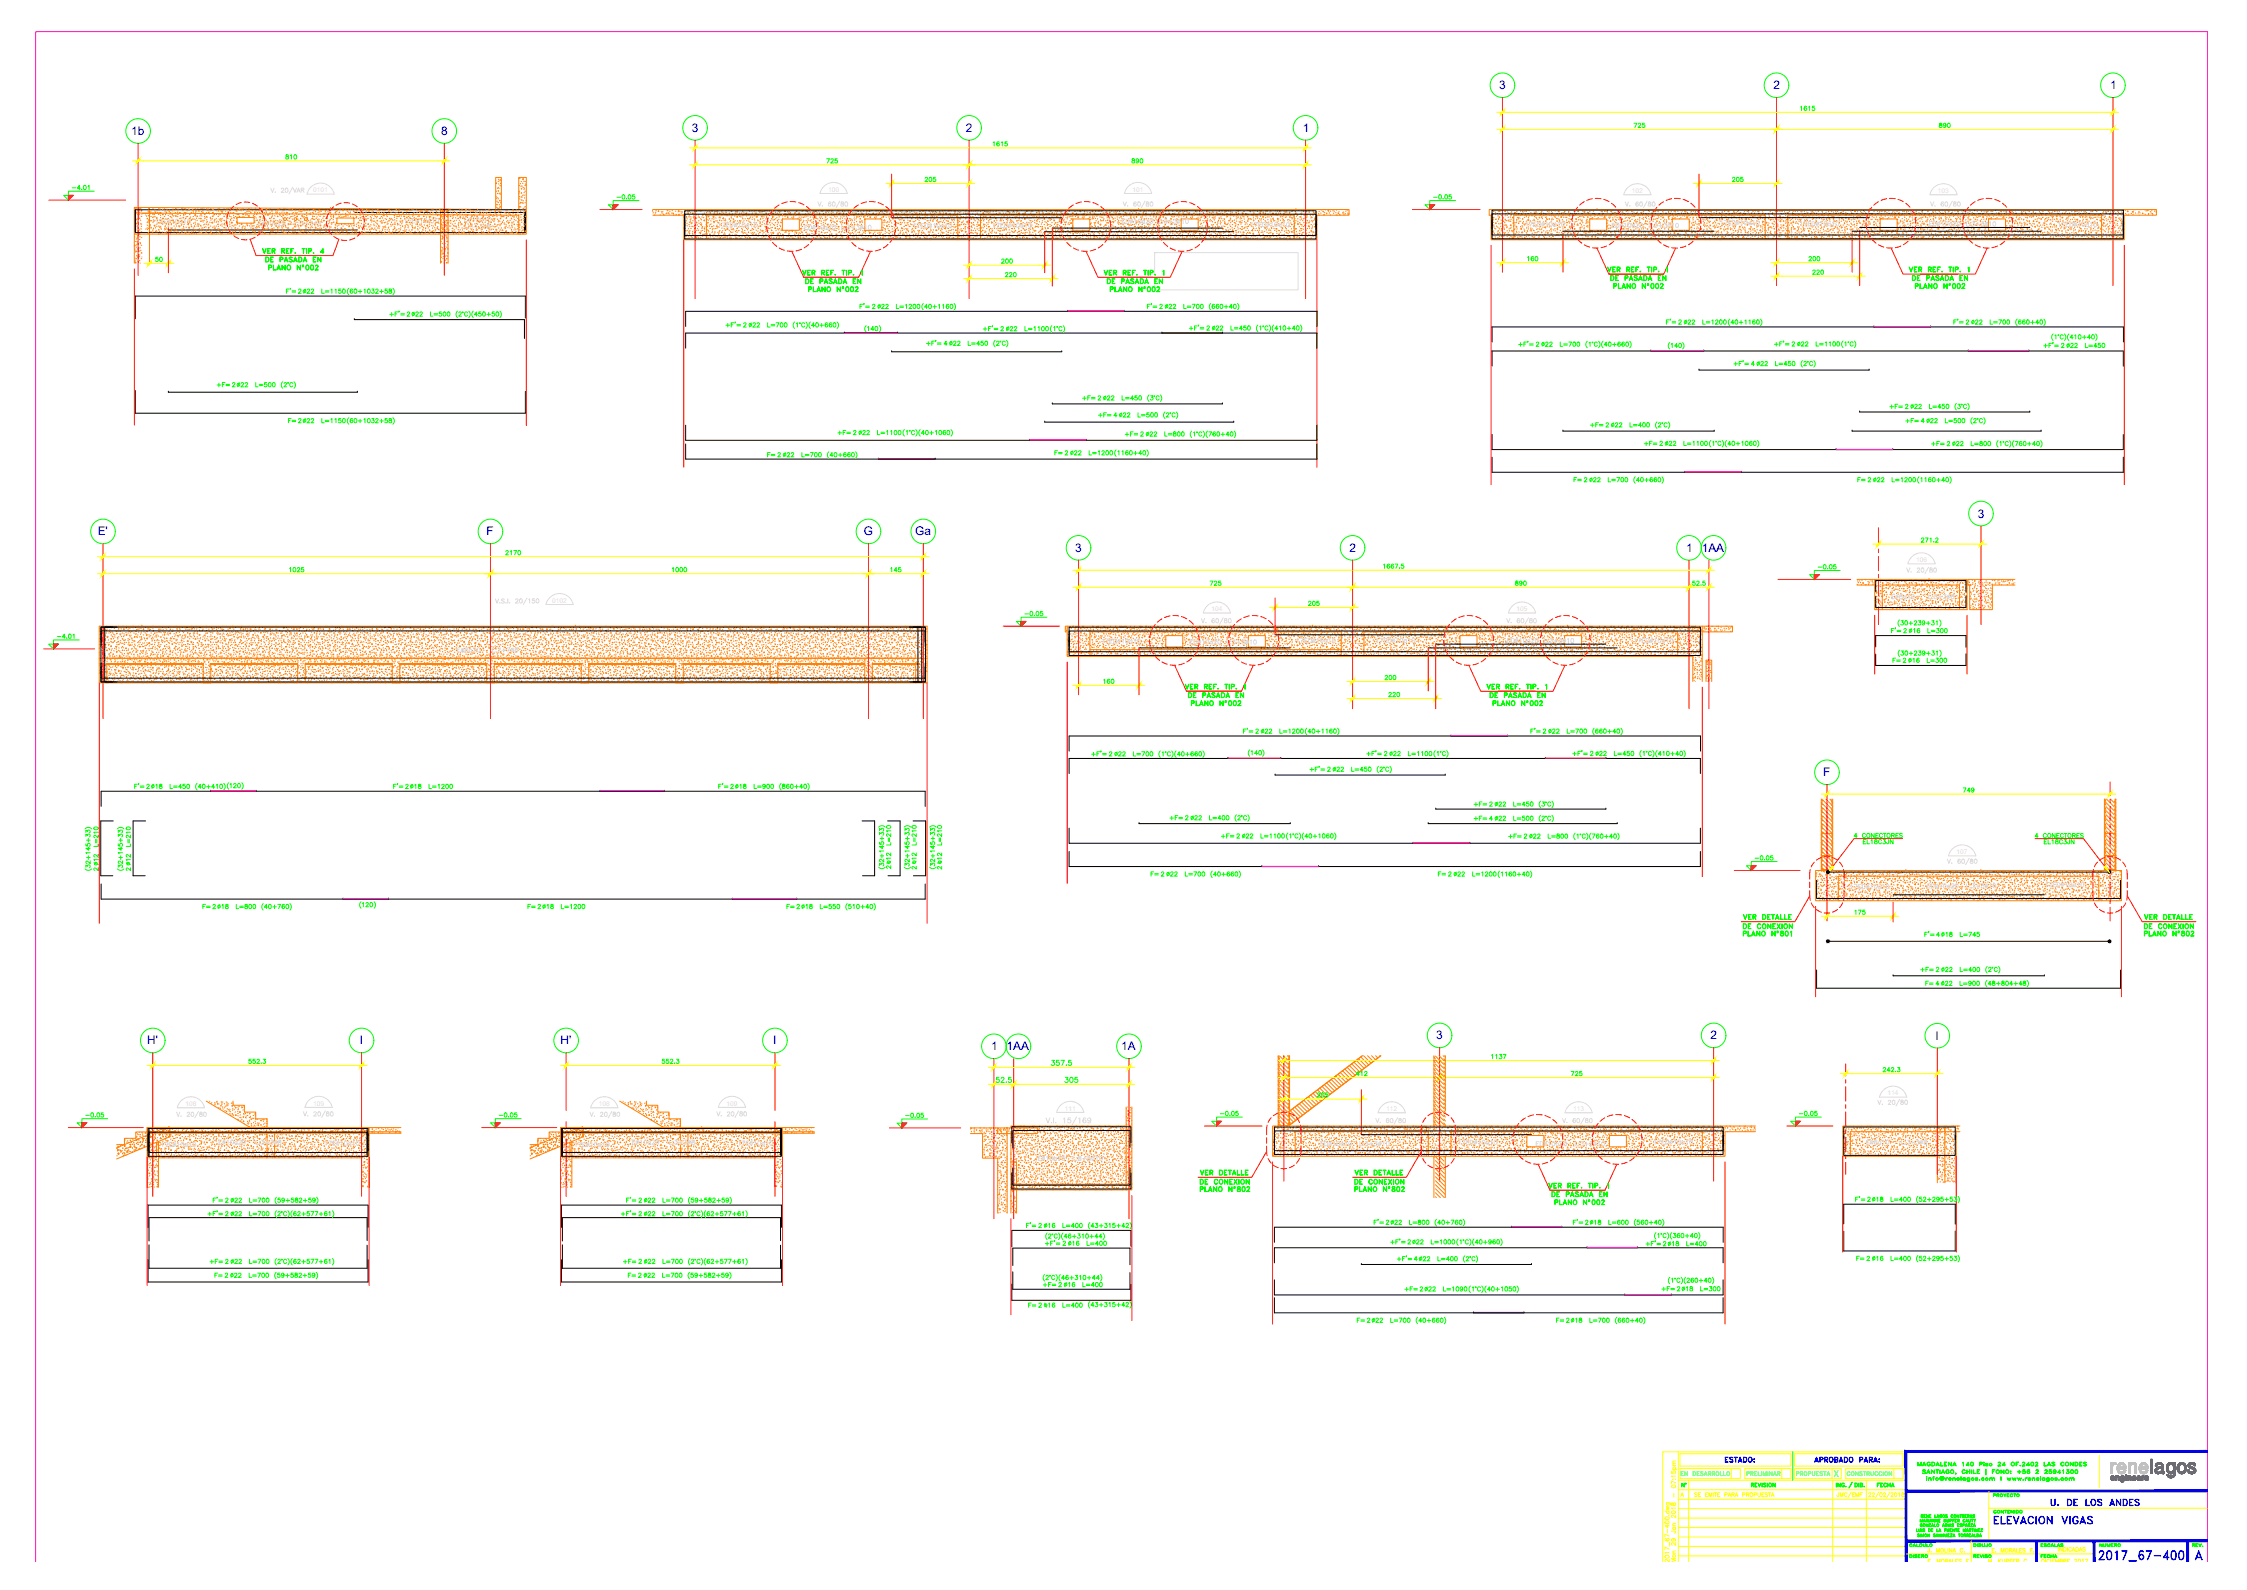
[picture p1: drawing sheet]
<svg xmlns="http://www.w3.org/2000/svg" width="1189mm" height="841mm" viewBox="0 0 1189 841" stroke-linecap="round" stroke-linejoin="round" font-family="sans-serif">
<defs><g id="words">
<text font-size="9.3" fill="#00f" x="1109" y="827">2017_67-400</text>
<text font-size="7.5" fill="#00f" x="1054" y="807">ELEVACION VIGAS</text>
<text font-size="7.1" fill="#00f" x="1084" y="798">U. DE LOS ANDES</text>
<g font-size="6.3" fill="#00f">
<text x="793" y="47">3</text>
<text x="938" y="47">2</text>
<text x="1116" y="47">1</text>
<text x="69" y="71">1b</text>
<text x="233" y="71">8</text>
<text x="366" y="70">3</text>
<text x="511" y="70">2</text>
<text x="689" y="70">1</text>
<text x="1046" y="274">3</text>
<text x="52" y="283">E'</text>
<text x="257" y="283">F</text>
<text x="457" y="283">G</text>
<text x="484" y="283">Ga</text>
<text x="569" y="292">3</text>
<text x="714" y="292">2</text>
<text x="892" y="292">1</text>
<text x="900" y="292">1AA</text>
<text x="965" y="411">F</text>
<text x="760" y="550">3</text>
<text x="905" y="550">2</text>
<text x="1024" y="550">I</text>
<text x="78" y="552">H'</text>
<text x="190" y="552">I</text>
<text x="297" y="552">H'</text>
<text x="409" y="552">I</text>
<text x="524" y="556">1</text>
<text x="533" y="556">1AA</text>
<text x="593" y="556">1A</text>
</g>
<g font-size="6.2" fill="#0f0">
<text x="138" y="135">VER REF. TIP. 4</text>
<text x="425" y="151">DE PASADA EN</text>
<text x="585" y="151">DE PASADA EN</text>
<text x="205" y="169">+F'=</text>
<text x="881" y="173">F'=</text>
<text x="1033" y="173">F'=</text>
<text x="383" y="174">+F'=</text>
<text x="519" y="176">+F'=</text>
<text x="803" y="185">+F'=</text>
<text x="1081" y="185">+F'=</text>
<text x="917" y="195">+F'=</text>
<text x="626" y="366">VER REF. TIP. 1</text>
<text x="786" y="366">VER REF. TIP. 1</text>
<text x="628" y="370">DE PASADA EN</text>
<text x="787" y="370">DE PASADA EN</text>
<text x="629" y="375">PLANO Nº002</text>
<text x="789" y="375">PLANO Nº002</text>
<text x="657" y="389">F'=</text>
<text x="809" y="389">F'=</text>
<text x="577" y="401">+F'=</text>
<text x="722" y="401">+F'=</text>
<text x="692" y="409">+F'=</text>
<text x="71" y="418">F'=</text>
<text x="207" y="418">F'=</text>
<text x="379" y="418">F'=</text>
<text x="1017" y="497">F'=</text>
<text x="555" y="565">357.5</text>
<text x="820" y="634">DE PASADA EN</text>
<text x="822" y="639">PLANO Nº002</text>
<text x="981" y="637">F'=</text>
<text x="735" y="659">+F'=</text>
<text x="552" y="660">+F'=</text>
<text x="738" y="668">+F'=</text>
</g>
<g font-size="6.2" fill="#00f">
<text x="912" y="775">ESTADO:</text>
<text x="959" y="775">APROBADO PARA:</text>
</g>
<g font-size="5.7" fill="#0f0">
<text x="864" y="69">725</text>
<text x="1025" y="69">890</text>
<text x="37" y="102">-4.01</text>
<text x="489" y="97">205</text>
<text x="916" y="97">205</text>
<text x="81" y="140">50</text>
<text x="140" y="140">DE PASADA EN</text>
<text x="141" y="144">PLANO Nº002</text>
<text x="807" y="139">160</text>
<text x="956" y="139">200</text>
<text x="424" y="147">VER REF. TIP. 1</text>
<text x="583" y="147">VER REF. TIP. 1</text>
<text x="849" y="145">VER REF. TIP. 1</text>
<text x="851" y="150">DE PASADA EN</text>
<text x="958" y="146">220</text>
<text x="1009" y="145">VER REF. TIP. 1</text>
<text x="1011" y="150">DE PASADA EN</text>
<text x="427" y="156">PLANO Nº002</text>
<text x="587" y="156">PLANO Nº002</text>
<text x="853" y="154">PLANO Nº002</text>
<text x="1012" y="154">PLANO Nº002</text>
<text x="151" y="156">F'=</text>
<text x="454" y="164">F'=</text>
<text x="606" y="164">F'=</text>
<text x="219" y="169">22</text>
<text x="227" y="169">L=500</text>
<text x="892" y="173">22</text>
<text x="900" y="173">L=1200</text>
<text x="1044" y="173">22</text>
<text x="1052" y="173">L=700</text>
<text x="398" y="174">22</text>
<text x="405" y="174">L=700</text>
<text x="533" y="176">22</text>
<text x="542" y="176">L=1100</text>
<text x="628" y="176">+F'=</text>
<text x="489" y="184">+F'=</text>
<text x="817" y="185">22</text>
<text x="825" y="185">L=700</text>
<text x="883" y="185">140</text>
<text x="938" y="184">+F'=</text>
<text x="1095" y="185">22</text>
<text x="1102" y="185">L=450</text>
<text x="931" y="195">22</text>
<text x="938" y="195">L=450</text>
<text x="114" y="206">+F=</text>
<text x="127" y="206">22</text>
<text x="134" y="206">L=500</text>
<text x="580" y="222">+F=</text>
<text x="593" y="222">22</text>
<text x="601" y="222">L=500</text>
<text x="841" y="227">+F=</text>
<text x="854" y="227">22</text>
<text x="861" y="227">L=400</text>
<text x="1021" y="237">+F=</text>
<text x="1034" y="237">22</text>
<text x="1042" y="237">L=800</text>
<text x="557" y="242">F=</text>
<text x="568" y="242">22</text>
<text x="575" y="242">L=1200</text>
<text x="152" y="304">1025</text>
<text x="355" y="304">1000</text>
<text x="470" y="304">145</text>
<text x="731" y="302">1667.5</text>
<text x="961" y="302">-0.05</text>
<text x="542" y="327">-0.05</text>
<text x="1000" y="336">F'=</text>
<text x="29" y="339">-4.01</text>
<text x="1001" y="352">F=</text>
<text x="1011" y="352">16</text>
<text x="1019" y="352">L=300</text>
<text x="732" y="361">200</text>
<text x="736" y="401">22</text>
<text x="744" y="401">L=1100</text>
<text x="831" y="401">+F'=</text>
<text x="81" y="418">18</text>
<text x="89" y="418">L=450</text>
<text x="121" y="418">120</text>
<text x="219" y="418">18</text>
<text x="226" y="418">L=1200</text>
<text x="391" y="418">18</text>
<text x="398" y="418">L=900</text>
<text x="618" y="435">+F=</text>
<text x="631" y="435">22</text>
<text x="639" y="435">L=400</text>
<text x="779" y="435">+F=</text>
<text x="792" y="435">22</text>
<text x="800" y="435">L=500</text>
<text x="53" y="449" transform="rotate(-90 53 449)">L=210</text>
<text x="486" y="448" transform="rotate(-90 486 448)">L=210</text>
<text x="500" y="448" transform="rotate(-90 500 448)">L=210</text>
<text x="985" y="448">EL18C3JN</text>
<text x="1076" y="444">4 CONECTORES</text>
<text x="1081" y="448">EL18C3JN</text>
<text x="486" y="456" transform="rotate(-90 486 456)">12</text>
<text x="500" y="456" transform="rotate(-90 500 456)">12</text>
<text x="53" y="456" transform="rotate(-90 53 456)">12</text>
<text x="107" y="482">F=</text>
<text x="116" y="482">18</text>
<text x="124" y="482">L=800</text>
<text x="278" y="482">F=</text>
<text x="289" y="482">18</text>
<text x="296" y="482">L=1200</text>
<text x="416" y="482">F=</text>
<text x="425" y="482">18</text>
<text x="433" y="482">L=550</text>
<text x="921" y="488">VER DETALLE</text>
<text x="1134" y="488">VER DETALLE</text>
<text x="921" y="492">DE CONEXION</text>
<text x="921" y="496">PLANO Nº801</text>
<text x="1036" y="497">L=745</text>
<text x="1134" y="492">DE CONEXION</text>
<text x="1134" y="496">PLANO Nº802</text>
<text x="788" y="561">1137</text>
<text x="562" y="574">305</text>
<text x="634" y="623">VER DETALLE</text>
<text x="716" y="623">VER DETALLE</text>
<text x="634" y="628">DE CONEXION</text>
<text x="716" y="628">DE CONEXION</text>
<text x="818" y="630">VER REF. TIP. 1</text>
<text x="634" y="631">PLANO Nº802</text>
<text x="716" y="631">PLANO Nº802</text>
<text x="112" y="637">F'=</text>
<text x="331" y="637">F'=</text>
<text x="109" y="644">+F'=</text>
<text x="328" y="644">+F'=</text>
<text x="542" y="651">F'=</text>
<text x="726" y="649">F'=</text>
<text x="831" y="649">F'=</text>
<text x="749" y="659">22</text>
<text x="756" y="659">L=1000</text>
<text x="870" y="660">+F'=</text>
<text x="113" y="677">F=</text>
<text x="123" y="677">22</text>
<text x="131" y="677">L=700</text>
<text x="332" y="677">F=</text>
<text x="342" y="677">22</text>
<text x="350" y="677">L=700</text>
<text x="551" y="682">+F=</text>
<text x="564" y="682">16</text>
<text x="572" y="682">L=400</text>
<text x="543" y="693">F=</text>
<text x="554" y="693">16</text>
<text x="562" y="693">L=400</text>
</g>
<text font-size="5.7" fill="#ff0" x="526" y="574">52.5</text>
<g font-size="5.3" fill="#0f0">
<text x="952" y="60">1615</text>
<text x="525" y="78">1615</text>
<text x="150" y="85">810</text>
<text x="436" y="87">725</text>
<text x="598" y="87">890</text>
<text x="326" y="107">-0.05</text>
<text x="758" y="107">-0.05</text>
<text x="529" y="140">200</text>
<text x="531" y="147">220</text>
<text x="162" y="156">22</text>
<text x="169" y="156">L=1150</text>
<text x="466" y="164">22</text>
<text x="473" y="164">L=1200</text>
<text x="618" y="164">22</text>
<text x="625" y="164">L=700</text>
<text x="458" y="176">140</text>
<text x="642" y="176">22</text>
<text x="651" y="176">L=450</text>
<text x="503" y="184">22</text>
<text x="512" y="184">L=450</text>
<text x="952" y="184">22</text>
<text x="960" y="184">L=1100</text>
<text x="572" y="213">+F=</text>
<text x="585" y="213">22</text>
<text x="593" y="213">L=450</text>
<text x="999" y="217">+F=</text>
<text x="1012" y="217">22</text>
<text x="1020" y="217">L=450</text>
<text x="152" y="225">F=</text>
<text x="162" y="225">22</text>
<text x="169" y="225">L=1150</text>
<text x="1008" y="225">+F=</text>
<text x="1021" y="225">22</text>
<text x="1028" y="225">L=500</text>
<text x="442" y="231">+F=</text>
<text x="455" y="231">22</text>
<text x="464" y="231">L=1100</text>
<text x="594" y="232">+F=</text>
<text x="607" y="232">22</text>
<text x="615" y="232">L=800</text>
<text x="869" y="237">+F=</text>
<text x="882" y="237">22</text>
<text x="890" y="237">L=1100</text>
<text x="405" y="243">F=</text>
<text x="416" y="243">22</text>
<text x="423" y="243">L=700</text>
<text x="832" y="256">F=</text>
<text x="842" y="256">22</text>
<text x="850" y="256">L=700</text>
<text x="982" y="256">F=</text>
<text x="992" y="256">22</text>
<text x="1000" y="256">L=1200</text>
<text x="1016" y="288">271.2</text>
<text x="267" y="295">2170</text>
<text x="639" y="311">725</text>
<text x="801" y="311">890</text>
<text x="895" y="311">52.5</text>
<text x="691" y="321">205</text>
<text x="1011" y="336">16</text>
<text x="1019" y="336">L=300</text>
<text x="583" y="363">160</text>
<text x="734" y="370">220</text>
<text x="669" y="389">22</text>
<text x="676" y="389">L=1200</text>
<text x="821" y="389">22</text>
<text x="828" y="389">L=700</text>
<text x="591" y="401">22</text>
<text x="599" y="401">L=700</text>
<text x="661" y="400">140</text>
<text x="845" y="401">22</text>
<text x="853" y="401">L=450</text>
<text x="706" y="409">22</text>
<text x="714" y="409">L=450</text>
<text x="1038" y="420">749</text>
<text x="779" y="428">+F=</text>
<text x="792" y="428">22</text>
<text x="800" y="428">L=450</text>
<text x="70" y="449" transform="rotate(-90 70 449)">L=210</text>
<text x="472" y="448" transform="rotate(-90 472 448)">L=210</text>
<text x="645" y="444">+F=</text>
<text x="658" y="444">22</text>
<text x="666" y="444">L=1100</text>
<text x="797" y="444">+F=</text>
<text x="810" y="444">22</text>
<text x="818" y="444">L=800</text>
<text x="980" y="444">4 CONECTORES</text>
<text x="472" y="456" transform="rotate(-90 472 456)">12</text>
<text x="70" y="456" transform="rotate(-90 70 456)">12</text>
<text x="928" y="456">-0.05</text>
<text x="608" y="465">F=</text>
<text x="618" y="465">22</text>
<text x="626" y="465">L=700</text>
<text x="760" y="465">F=</text>
<text x="770" y="465">22</text>
<text x="778" y="465">L=1200</text>
<text x="191" y="481">120</text>
<text x="980" y="485">175</text>
<text x="1015" y="515">+F=</text>
<text x="1028" y="515">22</text>
<text x="1036" y="515">L=400</text>
<text x="1018" y="522">F=</text>
<text x="1028" y="522">22</text>
<text x="1036" y="522">L=900</text>
<text x="131" y="564">552.3</text>
<text x="349" y="564">552.3</text>
<text x="996" y="568">242.3</text>
<text x="717" y="570">412</text>
<text x="830" y="570">725</text>
<text x="696" y="581">205</text>
<text x="44" y="592">-0.05</text>
<text x="263" y="592">-0.05</text>
<text x="478" y="592">-0.05</text>
<text x="645" y="591">-0.05</text>
<text x="951" y="591">-0.05</text>
<text x="123" y="637">22</text>
<text x="131" y="637">L=700</text>
<text x="342" y="637">22</text>
<text x="350" y="637">L=700</text>
<text x="992" y="637">18</text>
<text x="1000" y="637">L=400</text>
<text x="123" y="644">22</text>
<text x="131" y="644">L=700</text>
<text x="342" y="644">22</text>
<text x="350" y="644">L=700</text>
<text x="554" y="651">16</text>
<text x="562" y="651">L=400</text>
<text x="737" y="649">22</text>
<text x="745" y="649">L=800</text>
<text x="843" y="649">18</text>
<text x="850" y="649">L=600</text>
<text x="567" y="660">16</text>
<text x="574" y="660">L=400</text>
<text x="884" y="660">18</text>
<text x="891" y="660">L=400</text>
<text x="110" y="670">+F=</text>
<text x="123" y="670">22</text>
<text x="131" y="670">L=700</text>
<text x="329" y="670">+F=</text>
<text x="342" y="670">22</text>
<text x="350" y="670">L=700</text>
<text x="752" y="668">22</text>
<text x="760" y="668">L=400</text>
<text x="981" y="668">F=</text>
<text x="992" y="668">16</text>
<text x="1000" y="668">L=400</text>
<text x="742" y="684">+F=</text>
<text x="755" y="684">22</text>
<text x="763" y="684">L=1090</text>
<text x="878" y="684">+F=</text>
<text x="891" y="684">18</text>
<text x="899" y="684">L=300</text>
<text x="717" y="701">F=</text>
<text x="727" y="701">22</text>
<text x="735" y="701">L=700</text>
<text x="823" y="701">F=</text>
<text x="833" y="701">18</text>
<text x="840" y="701">L=700</text>
<text x="992" y="788">FECHA</text>
</g>
<g font-size="5.3" fill="#ff0">
<text x="889" y="782">EN DESARROLLO</text>
<text x="950" y="782">PROPUESTA</text>
<text x="976" y="782">CONSTRUCCION</text>
</g>
<text font-size="5.3" fill="#0ff" x="923" y="782">PRELIMINAR</text>
<g font-size="4.9" fill="#0f0">
<text x="468" y="461">2</text>
<text x="482" y="461">2</text>
<text x="495" y="461">2</text>
<text x="1014" y="776">MAGDALENA 140 Piso 24 OF.2402 LAS CONDES</text>
<text x="1054" y="793">PROYECTO</text>
</g>
<g font-size="4.9" fill="#ff0">
<text x="896" y="793">SE EMITE PARA PROPUESTA</text>
<text x="1088" y="822">INDICADAS</text>
<text x="1010" y="825">DISEÑO</text>
</g>
<g font-size="4.4" fill="#0f0">
<text x="49" y="462">2</text>
<text x="66" y="462">2</text>
<text x="1009" y="819">CALCULO</text>
<text x="1079" y="819">ESCALAS</text>
<text x="1110" y="819">NUMERO</text>
<text x="1159" y="819">REV.</text>
</g>
<text font-size="4.4" fill="#00f" x="1054" y="802">CONTENIDO</text>
<g font-size="4.4" fill="#ff0">
<text x="1044" y="819">DIBUJO</text>
<text x="1019" y="827">E. MORALES F.</text>
<text x="1044" y="825">REVISO</text>
<text x="1051" y="827">M. KUPFER C.</text>
<text x="1079" y="825">FECHA</text>
<text x="1080" y="827">DICIEMBRE 2017</text>
</g>
<text font-size="4" fill="#0f0" x="1030" y="497" transform="rotate(-90 1030 497)">%%C</text>
</g></defs>
<!-- layer: RLA-FORMATO -->
<path d="M19 826v-809h1149v809" fill="none" stroke="#f0f" stroke-width=".53"/>
<g fill="none" stroke="#ff0" stroke-width=".53">
<path d="M884 778v1h1a.8 .8 0 0 1 0-1 .8 .8 0 0 1 1 0 .8 .8 0 0 1 0 1M885 777h2M885 775h2M885 777a.7 .7 0 0 1 0-1 .7 .7 0 0 1 1 0 .7 .7 0 0 1 0 1M887 774h-2v1M887 773h-2v1M888 768v58M889 777h32v5h-32M889 769h59v6h-59zM923 777h25v5h-25M949 777h25v5h-25zM949 769h58v6h-58z"/>
<path d="M977 777h30v5h-30M1008 768h-128v58M1111 770v17M881 799h2M882 797h1l-1 1h1l-1 1M882 795h2v1M882 799a.7 .7 0 0 0 0 1 .7 .7 0 0 0 1 0 .7 .7 0 0 0 0-1M882 795a.7 .7 0 0 0 0 1 .7 .7 0 0 0 1 0 .7 .7 0 0 0 0-1M884 795l1 1 1-1a.8 .8 0 0 1 1 1 .8 .8 0 0 1-1 0zM885 782h.1M886 790v2M886 782h.1"/>
<path d="M887 798h-3h1M887 784l-3-1v2M887 781h-3h1M888 798h120M888 793h120M888 788h120M888 783h120M893 783v43M970 783v43M987 783v43M1052 789v26M1052 798h116"/>
<path d="M881 814a1 1 0 0 0 1 1 1 1 0 0 0 1-1 .7 .7 0 0 0-1 0 .7 .7 0 0 0 0 1M882 809v2M882 806v2l-1-1h2M883 801h.1M883 819l-2-1v2M883 813l-2-1v1M883 816v2M884 810h2v1M885 814a.7 .7 0 0 1 1 1 .7 .7 0 0 1-1 0 .7 .7 0 0 1 0-1h1v1M885 808h2M885 807h2M885 808a.7 .7 0 0 0 0 1 .7 .7 0 0 0 1 0 .7 .7 0 0 0 0-1"/>
<path d="M887 816v1l-2-1-1 1h1M887 806h-2v1M887 801v2l-2-2-1 1 1 1M888 818h120M888 808h120M888 803h120M888 813h121M1043 815v11M881 826v-1l2 1M883 821h-2v1M883 825v1M885 822h2"/>
<path d="M887 824h-3l3 1-2 1M887 820l-2 1v1M888 823h120M1008 822h100"/>
<circle cx="885" cy="786" r="1"/>
<circle cx="885" cy="800" r="1"/>
<circle cx="882" cy="805" r="1"/>
<circle cx="882" cy="803" r="1"/>
<circle cx="882" cy="823" r="1"/>
<circle cx="886" cy="823" r=".7"/>
</g>
<g fill="none" stroke="#0f0" stroke-width=".53">
<path d="M949 768v15M1017 778h2h-2l2 1h-2h2zM1020 779h1M1020 777l1 2-1-1-1 1zM1022 777l1 2v-2v2l-1-1v1zM1025 778v1v-1M1026 777v2zM1027 779h2M1028 777l1 2-1-1-1 1zM1030 778l1-1v1a.9 .9 0 0 0-1 0 .9 .9 0 0 0 0 1 .9 .9 0 0 0 1 0 .9 .9 0 0 1-1 0 .9 .9 0 0 1 0-1zM1035 779h.1M1035 780v-1v1"/>
<path d="M1035 779v1M1038 778l1-1 1 1a1 1 0 0 0-2 0 .9 .9 0 0 0 0 1 1 1 0 0 0 2 0 1 1 0 0 1-2 0 1 1 0 0 1 0-1zM1041 777v2zM1041 778h1M1042 777v2zM1043 777v2zM1044 777v2h2h-2zM1046 777v2M1046 778h1zM1046 779h1zM1051 777v3zM1054 777h1l-1 1v1z"/>
<path d="M1054 778h1zM1059 777l1 2v-2v2l-1-1v1zM1064 779h.1M1064 778h.1M1067 778l2 1zM1068 778v1zM1070 779h1M1071 778l1 1h-1M1072 779l-2-1v-1h1l-1 1a1 1 0 0 1 2 0 1.1 1.1 0 0 1-1 2 .8 .8 0 0 1-1-1h2M1073 779h1M1073 778v1M1073 778l1 1h-1"/>
<path d="M1074 778a1 1 0 0 0-2 0 1.1 1.1 0 0 0 2 1 .7 .7 0 0 0 0-1 .7 .7 0 0 0-1 0M1077 778l1-1 1 1-2 1h2h-2l1-1zM1082 778l1-1v1l-1 1h1h-1l1-1zM1084 779h1M1085 778l1 1h-1M1086 779l-2-1v-1h1l-1 1a1 1 0 0 1 2 0 1.1 1.1 0 0 1-1 2 .8 .8 0 0 1-1-1h2M1086 778l1 1 1-1-1 1M1087 779h.1M1087 778h-1l1 1M1087 778h1l-1 1M1088 778a.7 .7 0 0 1-1 1 .7 .7 0 0 1 0-1 .9 .9 0 0 1 1 1 1 1 0 0 1-2 0h1M1089 779h1h-1l1-2v2v-1l-1 1"/>
<path d="M1091 778l1-1v2v-1zM1093 779h1M1094 778l1 1M1094 778a.7 .7 0 0 1 0 1 .7 .7 0 0 1-1 0h2M1094 778l1 1h-1M1095 778l-2-1h2l-1 1M1095 777l-1 1M1096 779h1M1096 778v1M1097 778v1M1098 779h1M1098 778v1"/>
<path d="M1099 778v1M890 785l1 1v-1v2l-1-2v2zM927 785h1h-1v1v-2l1 1-1 1M927 786h1zM929 785l1-1h-1v2M929 785v1M929 786h1zM930 784l1 2 1-2-1 2zM932 784v2zM933 785h1h-1l1 1h-1h1zM935 784v2zM938 784l1 2v-2v2l-1-1v1z"/>
<path d="M972 784v2zM972 784l2 2v-2v2l-2-1v1zM975 785v-1l1 1h-1v1h1h-1h1a.7 .7 0 0 1-1 1 .7 .7 0 0 1-1-1zM977 786h.1M980 784l-2 3zM981 784l2 1-1 1h-1zM982 785a1 1 0 0 1 1 0 1 1 0 0 1-1 1zM983 784l1 2zM984 785h1h-1v1h1h-1M985 785v1h-1v-2l1 1v1M986 786h.1M1019 781h.1"/>
<path d="M1019 782v1zM1020 782v1zM1020 782h2v1l-1-1zM1022 782h1zM1023 781v2zM1026 781h2a.8 .8 0 0 1 1 1 .8 .8 0 0 1-1 1v-2v1a1 1 0 0 0-1-1 1.1 1.1 0 0 0-1 2 1 1 0 0 0 2 0 1 1 0 0 1-2 0 1 1 0 0 1 0-2zM1027 782h1h-1h1h-1zM1029 782l1 1zM1030 782h.1M1031 782h1a.6 .6 0 0 0-1 0 .6 .6 0 0 0 0 1 .6 .6 0 0 0 1 0 .7 .7 0 0 1-1 0 .7 .7 0 0 1 0-1 .7 .7 0 0 1 1 0h-1M1033 782v1zM1033 782h1v1v-1z"/>
<path d="M1035 782h2a.6 .6 0 0 0-1 0 .7 .7 0 0 0-1 1 .6 .6 0 0 0 1 0h1a.7 .7 0 0 1-1 0 .7 .7 0 0 1 0-1 .7 .7 0 0 1 1 0h-2M1037 781l1 2zM1039 782h1h-1l1 1a.7 .7 0 0 1-1 0 .7 .7 0 0 1 0-1zM1040 782v1zM1041 782h1h-1l1 1a.7 .7 0 0 1-1 0 .7 .7 0 0 1 0-1zM1042 782v1l-1 1 1-1zM1045 783h.1M1045 782h1h-1l1 1M1045 783h1M1045 782l1 1h-1M1045 782h.1M1046 782v1"/>
<path d="M1047 783h.1M1053 782v1zM1053 782h1v1v-1zM1054 782h1v1v-1zM1059 781v2zM1062 782l1 1v-1v1l1-1-1 1v-1v1zM1065 782v1l1-1v1l1-1-1 1v-1l-1 1zM1067 782l1 1v-1l1 1v-1v1l-1-1v1zM1070 783h.1M1072 782v1zM1072 782h1zM1073 782h1a.6 .6 0 0 0-1 0 .6 .6 0 0 0 0 1 .6 .6 0 0 0 1 0 .7 .7 0 0 1-1 0 .7 .7 0 0 1 0-1 .7 .7 0 0 1 1 0h-1"/>
<path d="M1075 782v1zM1075 782h1l1 1-1-1zM1077 782h2a.6 .6 0 0 0-1 0 .6 .6 0 0 0 0 1h1a.7 .7 0 0 1-1 0 .7 .7 0 0 1 0-1 .7 .7 0 0 1 1 0h-2M1080 781v2zM1081 782h1h-1l1 1a.7 .7 0 0 1-1 0 .7 .7 0 0 1 0-1zM1082 782v1zM1083 782h1h-1l1 1a.7 .7 0 0 1-1 0 .7 .7 0 0 1 0-1zM1084 782v1l-1 1 1-1zM1087 783h1M1087 782l1 1h-1M1088 782h-1l1 1M1088 782v1"/>
<path d="M1088 782h-1M1089 783h.1M1095 782v1zM1095 782h1v1v-1zM1096 782h1v1v-1zM1014 809v1h1h-1zM1015 812h1h-1v1zM1015 809l1 1v-1v1h-1zM1016 804l1 1v-1v1v-1v1l-1-1v1zM1016 811v2zM1016 806h1h-1v1h1v1l-1-1zM1016 801h1v1v-1v2z"/>
<path d="M1017 811v2l1-2v2v-1l-1 1v-1v1zM1017 809v1zM1017 802v1zM1018 809h-1l1 1h-1h1zM1018 805h1M1018 805h.1M1018 801h1zM1018 801v2h1h-1M1018 802h.1M1018 804l1 1-1-1v1zM1019 804h1h-1h1h-1v1zM1019 806l1 1v-1v2l-1-2v2z"/>
<path d="M1019 801l1 1v-1v2l-1-2v2zM1020 804v1zM1020 811l1 2v-2v2l-1-1v1zM1020 809h1v1h-1zM1020 809h1v1h-1M1021 804v1zM1021 806h1l-1 2 1-2zM1021 807l1 1h-1M1021 801h1h-1v2h1h-1zM1021 802h.1M1021 805h1M1022 804v1v-1l-1 1z"/>
<path d="M1022 809h1h-1v1h1h-1zM1022 809h.1M1022 807h1M1023 806v2v-2l-1 2zM1023 804l1 1v-1v1l-1-1v1zM1023 812h1h-1l1 1h-1h1zM1024 806v1v1zM1024 801v2h1h-1zM1024 804l1 1v-1v1l-1-1v1zM1024 813h1M1025 812h.1M1025 809v1h1h-1z"/>
<path d="M1025 811v2v-1l-1 1zM1025 802h1M1025 801l1 2-1-2v2zM1026 804h1zM1026 804v1M1026 804h.1M1026 805h1zM1026 811l1 2v-2v2l-1-1v1zM1026 810h1M1026 809l1 1-1-1v1zM1027 801v1v-1l-1 1 1 1v-1v1l-1-1zM1027 811l1 2z"/>
<path d="M1028 812h.1M1028 807h1M1028 806l1 2-1-2v2zM1028 811v2zM1029 804v1zM1029 804h1l-1 1M1029 809h1h-1v1zM1029 804l1 1-1-1M1029 809h.1M1029 811v2l1-2v2h-1zM1029 806h1l-1 1 1-1h-1v2zM1029 801h1h-1l1 2-1-1h1z"/>
<path d="M1030 807v1v-1M1030 804l1 1v-1v1h-1zM1030 809l1 1v-1v1h-1zM1031 811h.1M1031 811v2M1031 806v2zM1031 812h.1M1031 813h.1M1031 807h1M1032 804h1h-1h1h-1v1zM1032 806v2v-2l-1 2zM1032 809h1h-1v1h1h-1"/>
<path d="M1032 809h.1M1032 811h1l-1 2h1h-1l1-2zM1032 801h1l-1 1 1 1v-1v1l-1-1zM1033 806h1h-1l1 1h-1h1zM1033 809l1 1v-1v1l-1-1v1zM1033 804h1h-1v1zM1033 804h1zM1033 813h1M1033 812h1M1034 811v2v-1l-1 1zM1034 804h1zM1034 804v1"/>
<path d="M1034 805h1zM1034 809h1zM1035 809v1zM1035 801l1 1v-1v2l-1-2v2zM1036 806h1h-1v1l1 1h-1zM1036 804h1h-1h1h-1v1zM1036 807h.1M1036 809h1h-1v1h1h-1zM1036 809h.1M1036 804l1 1zM1036 811h1zM1037 811v2z"/>
<path d="M1037 801h1zM1037 806h1h-1l1 1h-1h1zM1037 801v2v-2M1038 801h1l-1 1h1l-1-1v2zM1038 806h1v1v-1v2zM1039 802v1zM1039 809v1l1-1v1v-1l-1 1v-1v1zM1039 804h1h-1v1zM1039 812h1l-1-1v2v-2l1 1h-1M1040 812v1zM1040 801h.1M1040 801v2"/>
<path d="M1040 802h.1M1040 807h1M1040 805h1M1040 806l1 2-1-2v2zM1040 810h1M1041 804v1v-1l-1 1zM1041 812v-1v2v-2v1M1041 809v1v-1l-1 1zM1041 812v1zM1041 801h1l-1 1h1l-1-1v2zM1041 806h1l-1 1 1-1h-1v2zM1041 802l1 1z"/>
<path d="M1042 804v1l1-1-1 1zM1042 807v1zM1042 809h1h-1h1h-1v1zM1042 811h1zM1042 811v2M1042 812h.1M1042 813h1zM1042 809l1 1-1-1M1042 802h1M1043 807l1 1h-1l1-2h-1h1l-1 2M1043 801v2v-2l-1 2zM1043 804h1z"/>
<path d="M1043 809h1zM1043 813h1M1043 812h1M1043 804v1l1-1M1044 809v1zM1044 811v2v-1l-1 1zM1044 801h1h-1l1 2-1-1h1zM1044 807h1M1044 804h1v1zM1044 809l1 1zM1045 806v2v-2l-1 2zM1045 811v2h1h-1z"/>
<path d="M1045 809l1 1v-1v1l-1-1v1zM1046 811l1 1M1046 811v2M1046 811l1 1h-1M1046 812h1l-1 1M1047 812v1h-1M1047 809h1h-1v1h1h-1M1047 809h.1M1047 813h1M1047 812h1M1048 811v2v-1l-1 1zM1048 810h1h-1"/>
<path d="M1049 809h-1h1l-1 1M1049 809l-1 1"/>
<circle cx="1033" cy="778" r="1"/>
<circle cx="1033" cy="778" r=".9"/>
<circle cx="1057" cy="778" r="1"/>
<circle cx="1057" cy="778" r=".9"/>
<circle cx="1062" cy="778" r=".9"/>
<circle cx="1062" cy="778" r="1"/>
<circle cx="1064" cy="778" r=".2"/>
<circle cx="1096" cy="778" r="1"/>
<circle cx="1099" cy="778" r="1"/>
<circle cx="892" cy="785" r=".3"/>
<circle cx="892" cy="785" r=".2"/>
<circle cx="937" cy="785" r=".8"/>
<circle cx="937" cy="785" r=".9"/>
<circle cx="1025" cy="782" r=".7"/>
<circle cx="1025" cy="782" r=".6"/>
<circle cx="1044" cy="782" r=".7"/>
<circle cx="1044" cy="782" r=".6"/>
<circle cx="1049" cy="782" r=".7"/>
<circle cx="1051" cy="782" r=".6"/>
<circle cx="1051" cy="782" r=".7"/>
<circle cx="1086" cy="782" r=".7"/>
<circle cx="1086" cy="782" r=".6"/>
<circle cx="1091" cy="782" r=".7"/>
<circle cx="1093" cy="782" r=".7"/>
<circle cx="1093" cy="782" r=".6"/>
<circle cx="1018" cy="807" r=".7"/>
<circle cx="1018" cy="807" r=".6"/>
<circle cx="1019" cy="812" r=".7"/>
<circle cx="1019" cy="812" r=".6"/>
<circle cx="1025" cy="807" r=".7"/>
<circle cx="1025" cy="807" r=".6"/>
<circle cx="1028" cy="802" r=".7"/>
<circle cx="1028" cy="802" r=".6"/>
<circle cx="1034" cy="802" r=".6"/>
<circle cx="1034" cy="802" r=".7"/>
<circle cx="1038" cy="812" r=".6"/>
<circle cx="1038" cy="812" r=".7"/>
</g>
<g fill="#00f" stroke="#00f" stroke-width=".53">
<path d="M1009 768h159v-1zM1008 767h160l-159 1zM1008 767l1 59v-58zM1008 767l1 59h-1z"/>
<path d="M1008 789h160v-1zM1008 788h160l-160 1z"/>
<path d="M1008 816h160v-1zM1008 815h160l-160 1z"/>
<path d="M1077 815l1 11v-11zM1077 815l1 11h-1z"/>
<path d="M1107 815l1 11v-11zM1107 815l1 11h-1z"/>
<path d="M1157 815l1 11v-11zM1157 815l1 11h-1z"/>
</g>
<!-- layer: RLA-LOGO -->
<g fill="none" stroke="#c0c0c0" stroke-width=".53">
<path d="M1117 774v5v-5v5h1v-5M1117 774h1M1117 774v5zM1117 774v5v-5M1117 774v5M1118 774v5v-5M1118 774v5M1118 774h.1M1118 775v-1v1M1118 774v1v-1M1118 774v1M1119 774v1"/>
<path d="M1119 774v1v-1M1119 775v-1v1M1119 774v1zM1120 776v2M1120 775v3M1120 778v-3v3M1121 778v-3v3M1121 775v3v-3M1121 775v4M1121 775v4v-4M1121 779v-4v4M1121 779v-5v5"/>
<path d="M1121 777h4M1121 776h3M1121 774v5M1121 776v1M1121 778v1M1121 774v2M1121 774v1M1122 776v1M1122 778v1M1122 774v1M1122 779h.1M1122 774h.1"/>
<path d="M1123 774h.1M1123 776v1M1123 779h.1M1123 774v1M1123 778v1M1124 774v1M1124 776v1M1124 778v1M1124 774v2M1124 774v3M1124 775v2M1125 775v2"/>
<path d="M1125 778h.1M1125 778h-1v1M1125 776v1v-1M1126 779v-5h1v5M1126 779h1M1126 779v-5v5M1126 774v5zM1126 774v5M1127 779v-5v5M1127 774v5M1127 776v-2v2M1127 775v-1v1"/>
<path d="M1127 774v1M1128 775v-1v1M1128 774v1M1128 774v1v-1M1128 774v1zM1128 774h.1M1129 774h.1M1129 774v1M1129 775v-1v1M1129 774v1v-1M1130 775v-1v1M1130 775v-1v5"/>
<path d="M1130 774v5zM1130 779v-5v5M1130 774v5M1130 774v5v-5M1130 775v4M1130 775v4v-4M1132 776v2M1132 775v3M1132 778v-3v3M1132 775v3v-3M1132 779v-4v4M1132 775v4v-4"/>
<path d="M1132 775v4M1133 779v-4v4M1133 779v-5v5M1133 777h4M1133 776h3M1133 776v1M1133 778v1M1133 774v2M1133 774v1M1134 776v1M1134 779h.1M1134 774v1"/>
<path d="M1134 774h.1M1135 774v1M1135 776v1M1135 779h.1M1135 778v1M1135 774v2M1136 774v3M1136 778v1M1136 775v2M1136 778h.1M1136 776v1v-1M1137 776v1v-1"/>
</g>
<g fill="none" stroke="#707070" stroke-width=".53">
<path d="M1138 772v7v-7M1138 772v7v-7h1v7v-7M1138 772v7M1139 772v7v-7M1140 777v1M1140 779v-2v2M1140 777v2v-2M1140 777v2M1141 775h.1M1141 777v2M1141 774v1M1141 778v1"/>
<path d="M1141 776v2M1141 774v1h-1M1141 779h.1M1141 776v1M1142 779h.1M1142 776v1M1142 774v1M1142 774h.1M1143 774h.1M1143 776v1M1143 779h.1M1143 774v1"/>
<path d="M1143 778v1M1144 774v1M1144 776h.1M1144 778v1M1144 774v5M1144 774v5v-1M1144 779v-5v5M1144 774v5v-5M1144 779v-4v4M1144 775v4v-4M1144 775v4M1145 775v4v-4"/>
<path d="M1145 775v5v-1M1145 778v2v-2M1145 779v1v-1M1145 779h.1M1146 776v1M1146 775v3M1147 780v1M1147 775v3M1147 774v5M1147 777v2M1147 774v2M1147 778v1"/>
<path d="M1147 774v1M1148 778v1M1148 774v1M1148 779h.1M1148 774h.1M1149 774h.1M1149 779h.1M1149 774v1M1149 778v1M1150 774v1M1150 778v1M1150 774h1v6"/>
<path d="M1150 780v1v-7v7M1150 774v7M1151 774v6M1151 780v-6v6M1152 775v3M1152 775v3v-3M1152 778v-3v3M1152 775v4M1153 775v4v-4M1153 775v4M1153 774v5v-4M1153 774v5"/>
<path d="M1153 779v-5v5M1153 778v1M1153 774v2M1153 774v1M1154 778v1M1154 774v1M1154 779h.1M1154 774h.1M1155 774h.1M1155 779h.1M1155 774v1M1155 778v1"/>
<path d="M1156 774v1M1156 778v1M1156 774v2M1156 777v2M1156 774v5M1156 779v-5v5M1156 774v5v-5M1156 775v4M1156 775v4v-4M1156 779v-4v4M1156 778v-3v3M1156 775v3"/>
<path d="M1156 775v3v-3M1157 775v3M1157 776v1M1158 778h.1M1158 778v1M1158 774v2M1159 778v1M1159 774v2M1159 775v1M1159 774v1M1159 776v1M1159 779h.1"/>
<path d="M1159 774h.1M1159 779v1M1160 774h.1M1160 776v1M1160 779v1M1160 779h.1M1160 774v1M1161 774v1M1161 776v1M1161 778v1M1161 774v1h1M1161 776v2"/>
<path d="M1161 777v2M1162 777v2M1162 779v-2v2M1162 778v-1v1M1162 777v1M1117 782h.1M1117 781v2v-2M1117 781v2M1117 783v-2v2M1117 782h1M1117 782v1M1117 781h.1"/>
<path d="M1118 782h.1M1118 783h.1M1118 781h.1M1118 782v1M1118 781v1M1119 783v-1l-1 1M1119 781v1M1119 781v1v-1M1119 782h.1M1119 782h-2M1119 781l1 2M1119 783v-2v2"/>
<path d="M1120 781v2M1120 783v-2v2M1120 781v2zM1120 781h.1M1120 781h-1v2M1121 781h.1M1121 781v2M1121 783v-2v2M1121 781v2v-2M1122 782h.1M1122 784h.1M1122 781v2"/>
<path d="M1122 783v1M1122 782v1M1122 781h.1M1123 783h.1M1123 783v1M1123 781h.1M1123 784h.1M1123 782v1M1123 783v1v-3v3M1123 784v-3v3M1124 784v-3v3M1124 783v-2v3"/>
<path d="M1124 783v-2v2M1124 783l-1-2v3M1125 783v-2v2M1125 780h.1M1125 781v2zM1126 783v-2v2M1126 781v2M1126 781h.1M1127 781h.1M1127 781v2M1127 783v-2v2M1127 781v2v-2"/>
<path d="M1128 781v1M1128 781v2v-2M1128 783v-2v2M1128 781v2M1129 783v-2v2M1129 782h1M1129 781v2M1129 782h.1M1129 782v1M1129 781h.1M1129 783h.1M1130 781v1"/>
<path d="M1130 782v1M1130 783h.1M1130 781v1v-1M1130 782h.1M1130 782h-1v1v-2v2M1131 783v-2v2M1131 781v2M1131 781v2v-2M1131 781v2v-1h2M1131 782h1M1131 782v1M1131 781v1"/>
<path d="M1131 782h.1M1131 783h.1M1131 781h.1M1132 782h.1M1132 783h.1M1132 781h.1M1132 781v1M1132 782v1M1133 782l-1 1M1133 781v1M1133 782h.1M1133 781l1 2z"/>
<path d="M1133 783v-2v2M1133 781v2zM1134 781v2M1134 783v-2v2M1134 781h.1M1135 783h.1M1135 782v1M1135 781v1M1136 782h.1M1136 783h.1M1136 781h.1M1136 782v1"/>
<path d="M1136 783v-1v1M1137 782v1M1146 780h1v1M1148 780v1M1148 781v1M1149 781v1M1150 780v1M1150 781v-7v7M1151 781v-7v7"/>
</g>
<!-- layer: FORMATO -->
<path d="M1162 824h3M1162 824h2M1163 820l2 5-2-4-2 4z" fill="none" stroke="#00f" stroke-width=".53"/>
<g fill="none" stroke="#ff0" stroke-width=".53">
<path d="M889 792l1-2 1 2M890 791h.1M973 790v1h-1M974 792v-2v2l1-2v2M977 790a.7 .7 0 0 0-1 0v1a.7 .7 0 0 0 0 1 .7 .7 0 0 0 1-1M979 789l-1 3M980 791h1M981 790h-1v2h1M982 792v-2l1 2v-2v2M984 791h1M985 790h-1v2M989 790h1l-1 2h1"/>
<path d="M991 790h1l-1 2h1M994 789l-2 3M997 790h1l-2 2h2M1000 789l-2 3M1001 790h1l-2 2h2M1005 790v2M1006 790l1 1h-1l1-1zM1021 819v2h-1v-1M1029 819v2h1M1031 819v2M1033 819v2l-2-2v2M1039 820a.7 .7 0 0 0-1-1 .7 .7 0 0 0-1 1 .7 .7 0 0 0 1 1 .7 .7 0 0 0 1 0"/>
<path d="M1055 819h-1v2M1063 820l1-1h-1v2M1064 820v1M1067 819v2h1M1068 820h1M1070 819h-2v2h2M1072 819h-2l2 1-1 1h-1M1074 820h1M1075 819h-1v2M1025 821v-2v2l1-2v2M1033 821l1-2 1 2M1033 820h1"/>
<path d="M1039 821h.1M1059 821v-2l1 2v-2v2M1065 821l1-2v2M1065 820h1M1076 821h.1"/>
<circle cx="995" cy="790" r=".9"/>
<circle cx="1003" cy="790" r=".9"/>
<circle cx="1028" cy="820" r=".9"/>
<circle cx="1062" cy="820" r=".9"/>
</g>
<path d="M970 778l3 3zM972 778l-2 3z" fill="none" stroke="#0ff" stroke-width=".53"/>
<!-- layer: VIGA 0101$0$RLA-ACHURADO -->
<g fill="none" stroke="#ff7f00" stroke-width=".53">
<path d="M262 95h.1M262 97h1M263 97h-1M263 99v1M263 96h1M263 94h1M263 99h1M264 95h.1M264 97h.1M264 99v1M264 95h1M264 98h1"/>
<path d="M265 95l-1 1M265 97h.1M265 95v1M265 98v1M275 98h.1M275 94h.1M275 94l-1 1M275 94v1M275 97h.1M276 96h.1M276 100h.1M276 98v1"/>
<path d="M276 95h1M277 97h.1M277 95h.1M277 99h.1M277 94v1M277 96h.1M278 99l-1 1M278 96h.1M278 98h.1M278 97v1M71 120h.1M71 113l1 1"/>
<path d="M72 119h.1M72 110h.1M72 117h.1M72 118h.1M72 111h.1M72 112h.1M72 116h.1M73 119l-1 1M73 118h.1M73 113h.1M73 116h.1M73 118v1"/>
<path d="M73 115h.1M73 114h.1M74 111h.1M74 112h-1M74 113h.1M74 112h.1M74 110h.1M74 116h.1M74 115v1M74 116v1M75 118l-1 1M75 110h-1"/>
<path d="M75 111v1M75 119h.1M75 114h.1M75 120h.1M77 114h.1M78 114h.1M78 118h.1M78 116h.1M78 119h.1M78 112h.1M78 117h.1M78 114h1"/>
<path d="M79 116v1M79 110v1M79 112h.1M79 120h.1M79 110h.1M79 119v1M80 113h-1M80 119h.1M80 112h.1M80 111h.1M80 114h.1M80 117h.1"/>
<path d="M81 118h.1M81 113h.1M81 110h.1M81 115h.1M81 116v1M81 117h1M82 119v1M82 113v1M82 114h.1M82 117h.1M82 120h.1M82 110h.1"/>
<path d="M82 112h.1M82 119h.1M82 111h.1M83 115h.1M83 111h.1M83 119h.1M83 116h.1M83 120h.1M83 112l1 1M84 116l-1 1M84 113h.1M84 110h.1"/>
<path d="M84 120h.1M84 118h.1M84 111h.1M85 116v1M85 110v1M85 112l-1 1M85 113h.1M85 112h.1M85 117h.1M85 115h.1M85 114h.1M85 120h.1"/>
<path d="M85 117v1M86 118h.1M86 119h.1M86 113h.1M86 116h.1M86 111h.1M86 110h.1M86 115v1M86 113v1M87 117h-1M87 118h.1M87 114h.1"/>
<path d="M87 110h.1M87 120h.1M87 112h.1M87 119l1 1M88 113v1M88 116h.1M88 118h.1M88 113h.1M88 112h.1M88 119h.1M88 111h.1M89 116h-1"/>
<path d="M89 111h.1M89 116h.1M89 120h.1M89 117h.1M89 114h.1M89 118v1M89 119h.1M90 111h.1M90 112h.1M90 118h.1M90 114h.1M90 113h.1"/>
<path d="M90 114v1M90 116l1 1M91 119h.1M91 118h.1M91 115h.1M91 113h.1M91 117h.1M91 111v1M91 114h.1M92 110l-1 1M92 116v1M92 117h.1"/>
<path d="M92 114h.1M92 111h.1M92 118h.1M92 120h.1M93 114h.1M93 112v1M93 119h.1M93 110h.1M93 119l1 1M94 118h.1M94 112h.1M94 114v1"/>
<path d="M94 111h.1M94 113h.1M94 117h.1M94 110h.1M95 119v1M95 120h.1M95 112h.1M95 116h.1M95 113h.1M95 112v1M95 117h1M95 114h.1"/>
<path d="M96 115v1M96 119h.1M96 110h.1M96 117h.1M97 110h-1M97 115h.1M97 117v1M97 120h.1M97 111v1M97 113h.1M97 117h.1M97 114h.1"/>
<path d="M97 110h1M97 112l1 1M97 119h.1M98 112h.1M98 110h.1M98 116h.1M98 113h.1M98 111h.1M99 115h-1M99 113h.1M99 111h.1M99 119h.1"/>
<path d="M99 114h.1M99 117v1M100 118h.1M100 119h.1M100 111h.1M100 117h.1M100 116h.1M100 113h.1M100 115l1 1M101 113l-1 1M101 115h.1M101 119h.1"/>
<path d="M101 112h.1M101 117h.1M101 120h.1M101 116h.1M102 111h.1M102 116h.1M102 114h.1M102 112h.1M103 118h-1M103 116h-1M103 119v1M103 120h.1"/>
<path d="M103 114h.1M103 118h.1M103 113h.1M103 110h.1M103 116h.1M103 118v1M103 112l1 1M104 114h.1M104 111h.1M104 112h.1M104 115v1M104 117h.1"/>
<path d="M104 120h.1M104 114h1M105 119h.1M105 118h.1M105 110h.1M105 116h.1M105 119v1M105 111v1M106 117h.1M106 114h.1M106 119h.1M106 113h1"/>
<path d="M106 110h1M106 120h1M106 115v1M107 112h.1M107 114h.1M107 117h.1M107 110h.1M107 112h1M107 117h1M107 117l1 1M107 111v1M108 110h.1"/>
<path d="M108 113h.1M108 119h.1M108 116v1M108 114v1M108 119h1M108 113h1M108 116h1M109 120h.1M109 115h.1M109 118h1M109 114h1M109 110h1"/>
<path d="M109 118v1M109 112v1M109 113h.1M109 115h1M109 116h.1M110 117h.1M110 111h.1M110 110h.1M110 119h.1M110 112h1M110 119h1M111 112h-1"/>
<path d="M111 113h.1M111 117v1M111 111h1M111 116h1M111 120h1M111 115h.1M111 110h1M112 116v1M112 118h.1M112 116h.1M112 112h1M112 118h1"/>
<path d="M112 114h1M113 111h-1M113 114h.1M113 111h.1M113 112v1M113 113h.1M113 113h1M113 117h1M113 120h.1M113 117v1M114 116h.1M114 111h1"/>
<path d="M114 118h1M114 120h1M114 113h1M114 115v1M115 113l-1 1M115 117h.1M115 119h.1M115 119h1M115 114h1M115 110h1M116 117h.1M116 111v1"/>
<path d="M116 120h-1M116 111l-1 1M116 114h.1M116 116h.1M116 113h.1M116 110h.1M116 111h1M116 113h1M116 117h1M117 119h.1M117 116h.1M117 112h.1"/>
<path d="M117 117h.1M117 112h1M117 116h1M117 120h1M118 118l-1 1M118 112h.1M118 113h.1M118 119h1M118 110h1M118 117h1M119 114v1M119 117h.1"/>
<path d="M119 114l-1 1M119 119h.1M119 118h.1M119 113h.1M119 112h.1M119 118h1M119 113h1M120 110v1M120 116v1M120 115h.1M120 114h.1M120 119h.1"/>
<path d="M120 118h.1M120 112h1M120 110h1M120 116h1M121 112h.1M121 112v1M121 110h.1M121 111h1M121 119h1M121 114h1M121 114h.1M121 117l1 1"/>
<path d="M122 120h.1M122 116h.1M122 110h.1M122 112v1M122 116v1M122 115h.1M122 118h1M122 116h1M123 118h-1M123 119h.1M123 110v1M123 117h1"/>
<path d="M123 120h1M124 115h.1M124 114h.1M124 112l-1 1M124 119h.1M124 111h1M124 114h1M125 110h.1M125 119h.1M125 113h.1M125 115v1M125 118h.1"/>
<path d="M125 112h.1M125 111h.1M125 117h.1M125 115h.1M125 113h1M126 110h-1M126 118v1M126 113v1M126 113h.1M126 114l1 1M126 120h1M127 118h.1"/>
<path d="M127 111h-1M127 111h.1M128 111h.1M128 119h.1M128 118v1M128 110v1M128 115h.1M128 120h.1M128 111h1M128 113l1 1M129 110h.1M129 120h.1"/>
<path d="M129 113h.1M129 115h.1M130 112h.1M130 120h.1M130 114h.1M130 111h.1M131 119h.1M131 113h.1M131 118h.1M131 112h-1M131 119v1M131 112h.1"/>
<path d="M131 114h.1M131 110l1 1M132 114h.1M132 110h.1M132 119v1M132 112h.1M133 112h.1M133 119h.1M133 110h.1M133 118h.1M133 119v1M133 111h.1"/>
<path d="M134 111h.1M134 120h.1M134 115h.1M134 114h.1M134 119v1M134 113l1 1M135 115l-1 1M135 112h.1M135 118h.1M135 114h.1M135 117h.1M135 110h.1"/>
<path d="M135 115h1M136 113h.1M136 117h.1M136 111v1M136 120h.1M136 112v1M136 119h.1M136 116v1M137 120h-1M137 111h.1M137 118h.1M137 120h.1"/>
<path d="M137 115h.1M137 116v1M137 110l1 1M137 112v1M138 113h.1M138 119h.1M138 114h.1M138 110h.1M138 115h.1M138 116h.1M138 118h.1M138 111h.1"/>
<path d="M139 111h.1M139 113h.1M139 117h.1M139 112h.1M139 115v1M140 115h-1M140 112h.1M140 116h.1M140 120h.1M140 119v1M140 117v1M140 113l1 1"/>
<path d="M140 116h1M141 118h.1M141 112h.1M141 119h.1M141 110h.1M141 117h.1M141 111h.1M141 113v1M142 119l-1 1M142 114h.1M142 117h.1M142 118h.1"/>
<path d="M142 113h.1M142 118v1M142 111h1M143 115v1M143 112h.1M143 110h.1M143 116h.1M143 113h.1M143 117h.1M143 116v1M143 119h1M144 115h.1"/>
<path d="M144 111h.1M144 119h.1M144 114h.1M144 111v1M144 120h.1M144 113h.1M145 117h.1M145 118h.1M145 116h.1M145 115v1M145 114h1M146 118v1"/>
<path d="M146 112h.1M146 117h.1M146 120h.1M146 119v1M146 111v1M147 113h-1M147 118h.1M147 112h.1M147 111h.1M147 117h.1M147 114v1M148 120h.1"/>
<path d="M148 118h.1M148 113h.1M148 110h.1M148 110v1M148 116h.1M148 114h.1M148 117h.1M149 118h-1M149 114h.1M149 117h.1M149 120h.1M149 112h.1"/>
<path d="M150 115h.1M150 117v1M150 113v1M150 120h.1M150 111h.1M150 119h.1M150 116h.1M150 114h.1M150 110h.1M150 112v1M150 116v1M151 118h.1"/>
<path d="M151 113h.1M151 110h.1M151 120h.1M151 119h.1M152 112l-1 1M152 113h.1M152 112h.1M152 117h.1M152 114h.1M152 115h.1M152 118h1M153 119h-1"/>
<path d="M153 117h.1M153 119h.1M153 116h.1M153 111h.1M153 113h.1M153 115v1M154 117h-1M154 115h.1M154 118h.1M154 114h.1M154 110h.1M154 118v1"/>
<path d="M154 111v1M155 116h.1M155 113h.1M155 111h.1M155 112h.1M155 119h.1M155 114v1M156 120h.1M156 114h.1M156 117h.1M156 111h.1M156 112v1"/>
<path d="M156 110v1M156 119h.1M157 111h.1M157 120h-1M157 112h.1M157 118h.1M157 114v1M157 113h.1M158 119h.1M158 116h.1M158 111v1M158 119v1"/>
<path d="M158 113h.1M158 117h.1M158 110v1M159 117h.1M159 119h.1M159 112h.1M159 116h.1M159 118h.1M159 111h.1M159 120h.1M159 112h1M159 114h1"/>
<path d="M160 119h.1M160 114h.1M160 110h.1M160 117v1M160 111v1M161 115h-1M161 110h.1M161 114v1M161 113h.1M161 117h.1M161 118h.1M162 119l-1 1"/>
<path d="M162 111h-1M162 120h.1M162 118v1M162 112h.1M162 113h.1M162 115h.1M162 114h.1M162 117h1M162 111h1M163 115h.1M163 119h.1M163 110h.1"/>
<path d="M163 117h.1M164 113h.1M164 117v1M164 111h.1M164 118h.1M164 110h.1M164 118v1M165 116l-1 1M165 120h.1M165 116h.1M165 112h.1M165 110h.1"/>
<path d="M165 118h.1M165 114v1M166 111h.1M166 112h.1M166 113h.1M166 116h.1M166 119h.1M166 114h.1M166 116h1M167 119h-1M167 110v1M167 120h.1"/>
<path d="M167 112h.1M167 118h.1M167 116h.1M167 113h.1M168 115h.1M168 119h.1M168 112h.1M168 117h.1M168 120h.1M168 116h.1M168 111l1 1M169 114h.1"/>
<path d="M169 117l-1 1M169 116h.1M169 111h.1M169 111h1M169 114h1M169 119h1M169 112h.1M170 113v1M170 119v1M170 112h.1M170 117h.1M170 116h.1"/>
<path d="M170 118h1M170 113h1M170 110h1M171 115v1M171 113h.1M171 114h1M171 117h1M171 120h1M171 114l1 1M172 119h.1M172 117h-1M172 113h.1"/>
<path d="M172 119v1M172 112h.1M172 111h.1M172 111h1M172 119h1M172 116h1M173 115h.1M173 119h.1M173 113h1M173 110h1M173 120h1M173 115v1"/>
<path d="M173 112h1M174 117h-1M174 118h.1M174 112h1M174 117h1M174 117v1M174 111v1M174 120h1M175 116h.1M175 113h.1M175 112v1M175 110h.1"/>
<path d="M175 115h.1M175 114h.1M175 119h1M175 113h1M175 116h1M175 118h.1M176 118h.1M176 110v1M176 110h.1M176 114h1M176 110h1M176 116h.1"/>
<path d="M176 115h1M177 114h-1M177 117l-1 1M177 112h1M177 119h1M178 119h.1M178 112h-1M178 113h.1M178 115v1M178 113v1M178 118h.1M178 112h.1"/>
<path d="M178 111h1M178 120h1M178 110l1 1M179 113v1M179 114h1M179 119h.1M180 111h.1M180 112h-1M180 114h.1M180 113h1M181 115h-1M181 118v1"/>
<path d="M181 115h.1M181 111h.1M181 113v1M181 111h1M181 120h1M182 111h.1M182 115h.1M182 118h.1M182 119h1M182 114h1M182 110h1M183 114h.1"/>
<path d="M183 113h.1M183 110v1M183 111h1M183 113h1M183 119h1M184 112h.1M184 114h.1M184 110v1M184 112h1M184 120h1M184 118v1M185 119v1"/>
<path d="M185 113h.1M185 112h.1M185 119h1M185 110h1M186 114l-1 1M186 119v1M186 113h1M187 110v1M187 115h.1M187 112h.1M187 119v1M187 113v1"/>
<path d="M187 112h1M187 110h1M187 116h1M188 112h.1M188 119h-1M188 115h.1M188 114h.1M188 111h1M188 119h1M188 114h1M188 120h1M188 111v1"/>
<path d="M189 115h.1M189 112v1M189 118h.1M189 118h1M189 116h1M190 118h.1M190 119h.1M190 120h.1M190 111h.1M190 116v1M190 110v1M190 113h1"/>
<path d="M191 112h.1M191 117h.1M191 120h.1M191 115h.1M191 114h-1M191 118h.1M191 116v1M192 111h.1M192 114h.1M192 115v1M193 112l-1 1M193 118h.1"/>
<path d="M193 113h.1M193 110h.1M193 118l-1 1M193 116h.1M193 120h.1M193 119v1M193 113v1M193 118h1M194 112h.1M194 114v1M194 117h.1M194 120h.1"/>
<path d="M194 111h.1M194 116h.1M195 114h.1M195 111h.1M195 119h.1M195 116h.1M195 110v1M195 120h.1M195 112h.1M196 113h.1M196 110h.1M196 120h.1"/>
<path d="M196 116v1M196 114v1M196 119h.1M196 116h.1M196 115h1M197 112h.1M197 117h.1M197 111v1M197 114h.1M197 117v1M197 110v1M197 117h1"/>
<path d="M198 112h-1M198 119h.1M198 113h.1M198 116h.1M198 117h.1M198 114h.1M199 118h.1M199 114h.1M199 110h.1M199 119v1M199 115h.1M199 113h.1"/>
<path d="M199 112h1M200 114v1M200 117h-1M200 119h.1M200 117h.1M200 111h.1M200 119v1M200 120h1M201 111h.1M201 116h.1M201 120h.1M201 112v1"/>
<path d="M201 113h.1M201 117h.1M201 115v1M202 112h.1M202 118h.1M202 114h.1M202 117h.1M202 115h1M202 117l1 1M203 120h.1M203 111l-1 1M203 113h.1"/>
<path d="M203 117h.1M203 114h.1M203 112v1M204 118h-1M204 111h.1M204 118h.1M204 120h.1M204 116h.1M204 113h1M205 116h-1M205 119h.1M205 114h.1"/>
<path d="M205 117v1M205 118h.1M206 117h.1M206 111h.1M206 112h.1M206 113h.1M206 115v1M206 113v1M207 119h.1M207 112h.1M207 116h.1M207 120h.1"/>
<path d="M207 111v1M207 117v1M207 116h1M208 119h-1M208 119h.1M208 117h.1M208 112h.1M208 113v1M209 120h.1M209 114h.1M209 116h.1M209 115h.1"/>
<path d="M209 118h.1M209 113h.1M209 112v1M209 119h.1M209 111h1M210 112h.1M210 116h.1M210 111h.1M210 114v1M210 117h.1M210 119h.1M210 118h.1"/>
<path d="M211 119h.1M211 114h.1M211 111v1M211 113h.1M211 110v1M212 117h.1M212 114h-1M212 119h.1M212 118h.1M212 116h.1M212 115v1M212 112h.1"/>
<path d="M212 114h.1M213 118h-1M213 112h.1M213 117h.1M213 120h.1M213 117v1M213 113h.1M214 114v1M214 111h.1M214 114h.1M214 116h.1M214 119h.1"/>
<path d="M214 120h1M215 119h.1M215 118h.1M215 113h.1M215 115h.1M215 117v1M215 111h.1M215 112h.1M216 115h-1M216 119h.1M216 114h.1M216 117h.1"/>
<path d="M216 120h.1M216 113h.1M217 113l-1 1M217 117v1M217 111h.1M217 119h.1M217 116h.1M217 115h.1M218 118h.1M218 116h.1M218 113h.1M218 120h.1"/>
<path d="M218 119h.1M218 111h.1M218 114h.1M218 111h1M219 113h.1M219 114h.1M219 112h.1M219 117h.1M219 116h.1M219 115h.1M220 116l-1 1M220 120h.1"/>
<path d="M220 119h.1M220 113h.1M220 116h.1M220 111h.1M221 119h.1M221 112v1M221 118v1M221 118h.1M221 114h.1M221 116h.1M221 117v1M221 120h.1"/>
<path d="M221 111v1M221 114h1M222 116h.1M222 112h.1M222 119h.1M222 114h.1M223 112h.1M223 116v1M223 111h.1M223 116h.1M223 120h.1M223 118v1"/>
<path d="M224 112h-1M224 112h.1M224 118h.1M224 114h.1M224 117h.1M224 115h.1M224 119h1M225 113h.1M225 116h-1M225 112h.1M225 117h.1M225 111h.1"/>
<path d="M226 115h.1M226 112h.1M226 119v1M226 111h.1M226 118h.1M226 113h.1M226 119h.1M226 117h.1M227 117v1M227 119h.1M227 114h.1M227 120h.1"/>
<path d="M227 116h1M227 115h.1M228 113h-1M228 112v1M228 115h.1M228 116v1M228 111h.1M228 113h.1M228 117h.1M228 118h1M229 119h-1M229 111h-1"/>
<path d="M229 112v1M229 111h.1M229 112h.1M229 116h.1M229 120h.1M229 115h.1M230 115h.1M230 117h.1M230 119h.1M230 119h1M230 118h.1M230 113h1"/>
<path d="M231 115v1M231 118h.1M231 112h.1M231 111h.1M231 113h.1M231 112v1M232 114h-1M232 120h-1M232 113v1M232 118h.1M232 112h.1M232 116h.1"/>
<path d="M233 111h.1M233 116h.1M233 113v1M233 111h1M233 114h1M233 112h1M233 117h1M233 120h1M233 117h.1M233 116h1M233 117v1M233 118v1"/>
<path d="M234 115h.1M234 119h.1M234 120h.1M234 111h.1M234 112h.1M234 113v1M234 118h1M234 116h1M234 111h1M234 114h1M234 113h.1M235 113l-1 1"/>
<path d="M235 112h.1M235 116v1M235 114h.1M235 115h.1M235 116l1 1M235 112h1M235 120h1M235 118h1M235 113h1M235 118v1M235 117v1M235 114h1"/>
<path d="M236 119v1M236 119h.1M236 112h.1M236 111h.1M236 111h1M236 114h1M236 120h1M236 117h1M236 114v1M237 117h-1M237 118h-1M237 118h.1"/>
<path d="M237 113l-1 1M237 112h.1M237 114h.1M237 115h.1M237 116v1M237 118h1M237 113h1M237 118v1M237 111h.1M238 119v1M238 112h.1M238 111h.1"/>
<path d="M238 114h1M238 120h1M238 117h1M238 114v1M239 117h-1M239 118h-1M239 111h1M239 119h1M239 116h1M239 113h.1M240 115h.1M240 117h.1"/>
<path d="M240 114h.1M240 119v1M240 113v1M240 113h1M240 120h1M240 112h1M241 117h-1M241 118h.1M241 115h.1M241 119v1M241 112h1M241 117h1"/>
<path d="M241 120h.1M242 113h-1M242 112v1M242 114h.1M242 119h1M242 113h1M242 116h1M242 115v1M243 118h.1M243 119h-1M243 116v1M243 111h.1"/>
<path d="M243 113h.1M243 115h.1M243 114h1M244 111l-1 1M244 117l-1 1M244 115h.1M244 118h.1M244 119h.1M244 112h1M244 119h1M244 111h1M245 115v1"/>
<path d="M245 113v1M245 111h.1M245 115h.1M245 111h1M245 116h1M245 120h1M246 119v1M246 113v1M246 117v1M246 116h.1M246 118h.1M246 119h.1"/>
<path d="M246 112h1M246 111h.1M246 118h1M246 114h1M247 111h.1M247 113v1M247 114h1M247 113h1M247 117h1M247 115h.1M248 118v1M248 116v1"/>
<path d="M248 120h.1M248 111h.1M248 111h1M248 118h1M248 120h1M249 111h-1M249 116v1M249 119h.1M249 112h.1M249 118h.1M249 115h.1M249 116h.1"/>
<path d="M249 119h1M249 114h1M249 111l1 1M249 119v1M250 114h.1M250 117h.1M250 112h.1M250 111h1M250 113h1M250 117h1M251 115l-1 1M251 114h.1"/>
<path d="M251 118v1M251 112h1M251 116h1M251 120h1M252 119v1M252 111v1M252 118h.1M252 112h.1M252 111h.1M252 119h1M252 114l1 1M253 111h.1"/>
<path d="M253 117h.1M253 116h.1M253 120h.1M253 118h1M253 113h1M254 113h.1M254 117h.1M254 112h.1M254 119h.1M255 112h.1M255 116h.1M255 111h.1"/>
<path d="M255 117h-1M255 115h.1M255 117v1M255 120h1M256 111h.1M256 119h.1M256 114h.1M256 115h-1M256 113h.1M256 112v1M256 116v1M257 118h.1"/>
<path d="M257 119h.1M257 111h.1M257 116h.1M257 112v1M257 113h.1M258 112h.1M258 117h.1M258 120h.1M258 115h.1M258 118h.1M258 116v1M258 117h1"/>
<path d="M259 111h.1M259 114h.1M259 113h.1M259 118h-1M259 115v1M259 119h1M259 112v1M260 118h.1M260 113h.1M260 114h.1M260 111v1M260 120h.1"/>
<path d="M260 117v1M260 116h.1M261 114h.1M261 117h.1M261 120h.1M261 116h.1M261 113v1M261 120h1M261 114h1M262 116h.1M262 111h.1M262 119h.1"/>
<path d="M262 118v1M262 113h.1M262 120h.1M262 112h.1M262 104h.1M262 101h1M262 104h1M262 108h1M263 113h-1M263 113h.1M263 120h.1M263 105h-1"/>
<path d="M263 110h.1M263 114v1M263 106v1M263 108h.1M263 119h.1M263 102v1M263 104v1M263 116h.1M263 107h1M263 105h1M263 110h1M264 101h.1"/>
<path d="M264 111v1M264 112h.1M264 117h.1M264 119h.1M264 110h.1M264 102v1M264 108h.1M264 117h1M264 106h.1M264 106h1M264 109h1M264 102h1"/>
<path d="M264 119h1M265 103h.1M265 110h-1M265 119h.1M265 116h.1M265 107h.1M265 113h.1M265 112h.1M265 114h.1M265 115h.1M265 104h.1M265 118h.1"/>
<path d="M266 118h.1M266 114h.1M266 117v1M266 116v1M267 114v1M267 112h.1M267 119h.1M267 118h.1M267 120h.1M268 119h.1M268 112l-1 1M268 111h.1"/>
<path d="M268 116h.1M268 120h.1M268 113h.1M268 115h.1M268 114h.1M268 117h.1M268 111v1M269 112h.1M269 118h.1M269 114h.1M269 117h.1M269 113h.1"/>
<path d="M269 118h1M269 119v1M270 113h.1M270 117h.1M270 114h.1M271 116h.1M271 115l-1 1M271 111h.1M271 118h.1M271 120h.1M271 119h.1M271 114v1"/>
<path d="M271 113h1M272 119h.1M272 114h.1M272 111v1M272 117h.1M272 115h.1M272 116h.1M273 113h.1M273 111h.1M273 117h.1M273 115h.1M274 119h.1"/>
<path d="M274 112h.1M274 116h.1M274 120h.1M274 117h.1M274 111v1M274 114h.1M275 102h.1M275 119h-1M275 102l-1 1M275 101h.1M275 109h.1M275 105h.1"/>
<path d="M275 119h.1M275 117h.1M275 104h.1M275 110h.1M275 107v1M275 107h.1M275 113v1M275 109h1M275 112h1M276 104h.1M276 107h.1M276 106h.1"/>
<path d="M276 115h.1M276 116v1M276 118h.1M276 113h.1M276 102h.1M276 116h.1M276 120h.1M276 103v1M277 107h-1M277 103h.1M277 106h.1M277 110h.1"/>
<path d="M277 107v1M277 111h.1M277 112h.1M277 116h.1M277 114v1M277 117h.1M277 100h.1M277 119h.1M277 113h.1M277 118h.1M277 105h1M277 102h.1"/>
<path d="M278 101h.1M278 107h.1M278 109h.1M278 112h.1M278 119v1M278 103h.1M278 111h.1M278 119h.1M278 114h.1M278 110h.1M278 115h.1M278 106h.1"/>
<path d="M71 130h.1M71 121h.1M71 122h.1M71 125h.1M71 132h.1M72 123l-1 1M72 138h.1M72 130h.1M72 122h.1M72 128h.1M72 133h.1M72 139h.1"/>
<path d="M72 137h.1M72 131h.1M72 126v1M72 135h.1M72 129h1M72 123l1 1M73 126h.1M73 128h-1M73 129h.1M73 121h.1M73 125h.1M73 132h.1"/>
<path d="M73 136h.1M73 128h.1M73 122h.1M73 138v1M73 135h.1M73 133h.1M73 131h1M73 122v1M73 136v1M74 124h.1M74 136h.1M74 135h.1"/>
<path d="M74 122h.1M74 127h.1M74 133h.1M74 138h.1M74 128h.1M74 125h.1M74 139h.1M74 131h.1M74 129h.1M75 121h.1M75 132l-1 1M75 123h.1"/>
<path d="M75 130h.1M75 134h.1M75 126h.1M75 137h.1M75 136h.1M77 121h.1M78 121h.1M78 121v1M78 124h.1M79 123h-1M79 121h.1M79 124h.1"/>
<path d="M80 123h.1M80 120v1M81 122h.1M81 123h.1M81 121h.1M82 122v1M82 120v1M83 122h.1M83 123h.1M84 122h.1M84 124h.1M84 121v1"/>
<path d="M84 122l1 1M85 124h.1M85 121h.1M86 123h.1M86 124h.1M87 122h.1M87 121h.1M87 123h.1M88 121h.1M88 124h.1M88 123h.1M88 121h1"/>
<path d="M89 123h.1M90 122h-1M90 124h.1M90 122l1 1M91 120l-1 1M91 121h.1M91 122h.1M92 123h.1M92 121v1M93 121h.1M93 122h1M93 122h.1"/>
<path d="M94 123l-1 1M94 123h.1M95 123h.1M95 124h.1M96 121h.1M96 122h.1M96 122v1M96 123h.1M97 121h.1M98 123h.1M98 124h.1M98 121v1"/>
<path d="M98 120h1M99 123h-1M99 123h.1M100 120v1M100 123h.1M100 120h.1M100 124h.1M101 124h.1M101 123h.1M101 122h.1M102 123v1M102 123h.1"/>
<path d="M102 121h.1M103 121h.1M103 123v1M103 122h.1M104 122h-1M104 122h.1M104 124h.1M105 123h.1M106 121h-1M106 123h.1M106 122h1M106 121v1"/>
<path d="M107 123h.1M107 120v1M107 124h1M107 121h1M108 122h.1M108 120h.1M109 122h.1M109 123h.1M109 122h1M110 124h1M110 121h1M110 120h1"/>
<path d="M111 122h.1M111 123h1M112 123h.1M112 121v1M113 124h-1M113 123v1M113 121h1M114 121h.1M114 120v1M114 123h1M114 124h.1M115 121h.1"/>
<path d="M115 122h1M115 123h1M116 121h.1M116 123h1M116 122v1M117 123v1M117 124h1M118 122h.1M118 122h1M118 120h1M119 120v1M119 122h.1"/>
<path d="M119 121h1M119 122h1M120 124h1M120 122h1M121 120v1M121 123l1 1M121 122h.1M121 123h1M122 122h.1M122 123h.1M122 121h1M123 122h.1"/>
<path d="M123 123h.1M123 124h1M124 121h.1M124 120l1 1M124 123h1M124 121h1M125 123h.1M125 122l-1 1M125 122h1M126 121h.1M127 123h.1M127 123v1"/>
<path d="M128 123h.1M128 122h.1M128 121h.1M128 124h1M129 122h.1M129 121h1M130 121h.1M130 122h-1M130 123v1M131 121v1M131 124h.1M132 122h.1"/>
<path d="M132 123v1M133 124h.1M133 121h.1M134 122h.1M134 123h.1M134 121h.1M135 124h.1M135 122v1M135 123h.1M135 120v1M136 121h.1M137 123h.1"/>
<path d="M137 124h.1M137 122v1M138 122h.1M139 120h.1M139 123h.1M139 122h.1M140 124h.1M140 121h.1M140 123h.1M140 123v1M141 121h-1M141 122h.1"/>
<path d="M141 121h.1M142 121h.1M143 124h.1M143 122h.1M143 122v1M144 121h.1M144 123h.1M145 122l-1 1M145 121h.1M145 121v1M146 124h.1M146 122h.1"/>
<path d="M147 123h.1M147 121h.1M147 120h.1M147 122h.1M148 122h.1M149 122v1M149 120v1M149 121h1M150 122h-1M150 123h.1M150 123h1M151 122h.1"/>
<path d="M151 123h.1M152 124h.1M152 121h.1M153 120v1M153 123h.1M153 122v1M154 122h.1M154 123h.1M155 121h-1M155 124h.1M155 121h.1M155 122v1"/>
<path d="M155 121h1M155 123l1 1M156 123h.1M157 122h.1M157 123v1M157 124h.1M158 122h.1M158 121h.1M158 123h.1M159 123h.1M159 121v1M160 122h.1"/>
<path d="M160 122h1M160 123v1M161 123h.1M162 122h.1M162 121h.1M162 124h.1M163 120h.1M163 122h.1M163 123h.1M164 121h.1M165 123h.1M165 121v1"/>
<path d="M165 124h.1M165 122h.1M166 123h-1M166 123v1M166 123h.1M167 120v1M167 121h.1M167 121v1M168 121h.1M168 123h.1M169 123l-1 1M169 121h.1"/>
<path d="M169 123h1M169 121h1M170 123v1M170 122h1M170 121h.1M171 122h.1M171 123v1M171 120v1M172 123h1M172 122h.1M172 121h.1M173 122h.1"/>
<path d="M173 122h1M174 123v1M174 122h.1M174 124h1M174 121h1M175 122h.1M175 120h.1M176 121l-1 1M176 122h.1M176 122h1M177 120v1M177 124h1"/>
<path d="M177 121h1M177 123h.1M177 120h.1M178 122h.1M178 123h.1M178 123h1M179 121h.1M179 124h1M180 123h-1M180 123v1M180 121h1M180 122h1"/>
<path d="M181 121h-1M181 121h.1M181 122h.1M181 123h1M181 124h1M182 121h.1M182 122h1M183 121h.1M183 122v1M183 123h1M184 121v1M184 124h.1"/>
<path d="M185 123l-1 1M185 122h1M186 122h.1M186 122h1M186 123h.1M186 121h1M187 124h1M187 122h1M188 122v1M188 122h.1M188 123h1M189 123h.1"/>
<path d="M189 121h1M190 124h.1M190 122v1M190 120v1M191 124h.1M191 122l1 1M192 123h.1M192 121h.1M192 120h-1M192 124h.1M193 122h.1M193 121h.1"/>
<path d="M193 123h.1M194 123h.1M194 121h.1M195 123h.1M196 122h.1M196 124h.1M196 121l-1 1M196 122v1M196 121h.1M197 124h.1M197 121h.1M197 123h.1"/>
<path d="M198 121v1M198 121h.1M199 122h.1M199 123v1M200 124h.1M200 121h.1M201 123h.1M201 121h.1M201 122h.1M202 124h.1M202 122v1M202 121h.1"/>
<path d="M202 122h.1M203 121h.1M203 123h.1M204 123h.1M204 121v1M205 122h.1M205 120l1 1M206 123h.1M206 120h.1M206 121v1M207 124h.1M207 123h.1"/>
<path d="M208 122h.1M208 122v1M208 121h.1M208 123v1M209 121h.1M209 122h.1M210 122h.1M210 124h.1M211 123h.1M211 121h.1M211 123h1M211 122v1"/>
<path d="M212 121v1M212 121h.1M212 124h.1M213 124h.1M213 122h.1M213 123v1M214 123h.1M214 121h.1M214 121v1M215 122h.1M215 123h-1M216 120v1"/>
<path d="M217 122h-1M217 123h.1M217 123h1M218 122h.1M218 120v1M219 123v1M219 121h.1M219 121h1M220 122v1M220 124h.1M221 121h.1M221 122h.1"/>
<path d="M221 123h.1M222 122v1M222 124h1M222 121h.1M222 124h.1M223 123h.1M224 122h.1M224 121h.1M224 124h.1M224 120v1M225 121h.1M225 122h.1"/>
<path d="M225 123h.1M226 123h.1M227 120l-1 1M227 123v1M227 122h.1M227 123h.1M228 123h.1M229 122v1M229 121h.1M229 124h.1M229 122h.1M230 120v1"/>
<path d="M230 123h.1M230 122h.1M231 124h.1M231 122h-1M231 121h1M232 121h.1M232 124h.1M232 122h.1M233 123v1M233 121h.1M233 138h.1M233 130h.1"/>
<path d="M233 123h1M233 124h1M233 135h1M233 128h1M233 139h1M233 131h1M233 122h.1M233 134h.1M233 136h1M234 138h.1M234 121h.1M234 132v1"/>
<path d="M234 126v1M234 133h.1M234 129h.1M234 125h.1M234 131h.1M234 122v1M234 122h1M234 121h1M234 123h1M234 134h1M234 126h1M234 132h1"/>
<path d="M234 137h1M234 124h.1M234 134h.1M234 126h.1M235 124h.1M235 136h-1M235 134h.1M235 123h.1M235 139h.1M235 121h.1M235 129h.1M235 127h.1"/>
<path d="M235 124h1M235 129h1M235 125h1M235 136h1M235 122h1M235 133h1M235 130h.1M235 131l1 1M235 122h.1M236 132h.1M236 137v1M236 124h.1"/>
<path d="M236 135h.1M236 122v1M236 125h.1M236 123h1M236 121h1M236 137h.1M236 126h1M236 137h1M236 128h1M236 131h1M236 139h1M236 121l1 1"/>
<path d="M237 124h.1M237 126h-1M237 139h-1M237 135v1M237 129v1M237 132h.1M237 128h.1M237 134h.1M237 133v1M237 131h.1M237 121h.1M237 122h1"/>
<path d="M237 122h.1M239 122h.1M239 123h1M239 121h.1M240 121h.1M240 122h.1M240 123v1M240 122h1M241 122v1M241 124h1M241 121h1M241 123h.1"/>
<path d="M242 124h1M243 121l-1 1M243 120h.1M243 122v1M243 123h.1M243 122h1M244 123h.1M244 124h1M244 121h1M245 121v1M245 123h.1M245 123h1"/>
<path d="M245 121h1M246 123h.1M246 124h1M247 120v1M247 121h.1M247 121h1M248 122h.1M248 124h.1M248 123h1M249 122v1M249 121h.1M249 122h1"/>
<path d="M250 122v1M250 123h1M251 121v1M251 124h-1M251 124h1M252 122h.1M252 121h.1M252 122h1M253 123h.1M254 121h-1M255 124h.1M255 122h.1"/>
<path d="M255 122v1M255 120v1M255 121h.1M256 123h.1M256 123h-1M257 121h.1M257 120h.1M257 120v1M257 122h.1M258 124h.1M258 120v1M258 123h.1"/>
<path d="M259 123h.1M259 121h.1M259 124h.1M259 121v1M260 122h.1M260 123h.1M260 121h.1M261 121h.1M261 124h.1M261 123v1M262 123h.1M262 122h1"/>
<path d="M263 121h-1M263 122h.1M263 123h.1M264 124h.1M264 121h.1M264 123h.1M264 122h.1M265 121v1M265 120v1M266 122h.1M267 124h.1M267 121h.1"/>
<path d="M267 122h1M268 121h-1M268 123h.1M268 122h.1M268 123v1M269 120v1M269 124h.1M270 123h.1M270 121h.1M271 121v1M271 123h.1M272 123v1"/>
<path d="M272 122h.1M272 121h.1M273 123h.1M273 121v1M274 121h.1M274 124h.1M274 123h.1M275 122h.1M275 120h.1M275 124h.1M276 121h.1M276 122h.1"/>
<path d="M276 122h1M277 123l-1 1M277 120v1M277 124h.1M277 122h.1M278 122h.1M278 123h.1"/>
</g>
<!-- layer: VIGA 0101$0$RLA-CONTORNO -->
<g fill="none" stroke="#ff7f00" stroke-width=".53">
<path d="M71 110h4M71 113l203 1v10M79 110v29M85 113h-10M125 115h9v3h-9zM178 115h9v3h-9zM71 124h162M233 139v-28h4v28M237 124h41v-30h-4v17h-9v-17h-3v17l-191-1v29"/>
<circle cx="151" cy="116" r=".8"/>
<circle cx="156" cy="116" r=".8"/>
<circle cx="162" cy="116" r=".8"/>
</g>
<!-- layer: VIGA 0101$0$RLA-NIVEL-1 -->
<path d="M26 106h41" fill="none" stroke="#f00" stroke-width=".53"/>
<!-- layer: VIGA 0101$0$RLA-EJE -->
<g fill="none" stroke="#0f0" stroke-width=".53">
<circle cx="73" cy="69" r="7"/>
<circle cx="235" cy="69" r="7"/>
</g>
<!-- layer: VIGA 0101$0$RLA-EJES -->
<path d="M73 76v70M235 76v70" fill="none" stroke="#f00" stroke-width=".53"/>
<!-- layer: VIGA 0101$0$RLA-COTAS1 -->
<path d="M70 85h168M76 139h6M89 139h3" fill="none" stroke="#ff0" stroke-width=".53"/>
<g fill="#ff0" stroke="#ff0" stroke-width=".53">
<path d="M74 84l-2 2 2-2zM74 84l-2 2z"/>
<path d="M236 84l-2 2zM236 84l-2 2z"/>
<path d="M80 138l-2 2 2-1zM80 138l-2 2z"/>
<path d="M88 140l2-2zM90 138v1l-2 1z"/>
</g>
<!-- layer: VIGA 0101$0$RLA-TEXTOS-1 -->
<g fill="none" stroke="#dcdcdc" stroke-width=".53">
<path d="M143 100l1 2 1-2M155 99l-2 4M157 99l-1 3-1-2M146 102h.1M149 100h1l-1 2h1M157 102l1-3 1 3M157 101h1M159 101l2-1-2-1v3M160 101l1 1M162 103a7 7 0 0 1 8-6 7 7 0 0 1 7 6M162 103h15"/>
<circle cx="152" cy="101" r="1"/>
</g>
<!-- layer: 0 -->
<path d="M50 101h-14v5l-2-3h5l-3 3M338 106h-14v5l-2-3h5l-3 3M770 106h-14v5l-2-3h5l-3 3M974 302h-14v4l-3-2h5l-2 2M42 338h-14v5l-2-2h5l-3 2M554 326h-14v5l-2-2h5l-3 2M940 456h-13v4l-3-2h5l-2 2M57 592h-14v4l-2-2h5l-3 2M276 592h-14v4l-2-2h5l-3 2M491 592h-14v5l-2-3h5l-3 3M657 591h-13v5l-3-3h5l-2 3M964 591h-14v5l-3-3h5l-2 3" fill="none" stroke="#0f0" stroke-width=".53"/>
<g fill="none" stroke="#000" stroke-width=".53">
<path d="M36 103h3l-3 3zM324 108h3l-3 3zM756 108h3l-3 3zM960 304h2l-2 2zM992 313v-6h48v6M1040 315v6h-48v-6M540 329h3l-3 2zM28 341h3l-3 2zM927 458h2l-2 2zM43 594h3l-3 2zM262 594h3l-3 2zM477 594h3l-3 3z"/>
<path d="M644 593h2l-2 3zM950 593h2l-2 3z"/>
</g>
<g fill="#f00" stroke="#f00" stroke-width=".53">
<path d="M36 103h3l-3 3z"/>
<path d="M324 108h3l-3 3z"/>
<path d="M28 341h3l-3 2z"/>
<path d="M756 108h3l-3 3z"/>
<path d="M540 329h3l-3 2z"/>
<path d="M960 304h2l-2 2z"/>
<path d="M927 458h2l-2 2z"/>
<path d="M43 594h3l-3 2z"/>
<path d="M262 594h3l-3 2z"/>
<path d="M477 594h3l-3 3z"/>
<path d="M644 593h2l-2 3z"/>
<path d="M950 593h2l-2 3z"/>
</g>
<!-- layer: VIGA 0101$0$RLA-TEXTOS-FE -->
<g fill="none" stroke="#dcdcdc" stroke-width=".53">
<path d="M83 116v2M86 116h-1v1a.8 .8 0 0 1 1 0 .8 .8 0 0 1 0 1 1 1 0 0 1-2 0M87 117h1M88 116h-1v2h1M90 116l-1 2M91 116h1v2M96 117a.7 .7 0 0 0-1 0 .7 .7 0 0 0 0 1 .7 .7 0 0 0 1 0M96 117v1M97 116h1v2M137 118h1M138 117h-1v2h1M140 117l-1 2"/>
<path d="M141 117h1v2M146 118a.7 .7 0 0 0-1 0 .7 .7 0 0 0 0 1 .7 .7 0 0 0 1 0M146 118v1M147 118l1-1h1l-2 2h2M156 117v2h2M158 119h.1M158 118h.1M159 117h1v1a.7 .7 0 0 1 0 1 .7 .7 0 0 1-1 0M161 118h2M162 117v2M164 117h1v1a.8 .8 0 0 1 0 1 .8 .8 0 0 1-1 0M167 117l-1 2"/>
<path d="M168 117v1a.9 .9 0 0 1 1 0 .9 .9 0 0 1 0 1h-1a1.1 1.1 0 0 1 0-1 1.1 1.1 0 0 1 2 0zM214 116h1v2M217 116h-1v1a.8 .8 0 0 1 1 0 .8 .8 0 0 1 0 1 .8 .8 0 0 1-1-1M218 117h1M220 116h-2v2h2M221 116l-1 2M222 116h1v2M228 117a.7 .7 0 0 0-1 0 .7 .7 0 0 0 0 1 .7 .7 0 0 0 1 0M228 116v2M229 116v2M246 116h1M246 119v2h1"/>
<path d="M247 115h-1v2h1M248 119h.1M249 119h1l-1 1a.7 .7 0 0 1 1 1 .7 .7 0 0 1-1 0M249 115l-1 2M250 115h1v2M251 120h2M252 119v2M254 119h1l-1 1a.8 .8 0 0 1 1 1 .8 .8 0 0 1-1 0M255 116a.7 .7 0 0 0-1 0 .7 .7 0 0 0 0 1 .7 .7 0 0 0 1 0M255 116v1M256 115h1v2M257 119l-1 2"/>
<path d="M258 119a.9 .9 0 0 1 1 1 .9 .9 0 0 1 0 1h-1a1.1 1.1 0 0 1 0-1 1.1 1.1 0 0 1 1-1zM248 121h.1"/>
<circle cx="89" cy="117" r=".7"/>
<circle cx="94" cy="117" r="1"/>
<circle cx="100" cy="117" r="1"/>
<circle cx="139" cy="118" r=".7"/>
<circle cx="144" cy="118" r="1"/>
<circle cx="150" cy="118" r="1"/>
<circle cx="167" cy="118" r=".7"/>
<circle cx="221" cy="117" r=".7"/>
<circle cx="225" cy="117" r="1"/>
<circle cx="231" cy="117" r="1"/>
<circle cx="248" cy="116" r=".7"/>
<circle cx="253" cy="116" r="1"/>
<circle cx="257" cy="120" r=".7"/>
<circle cx="259" cy="116" r="1"/>
</g>
<!-- layer: VIGA 0101$0$RLA-FE -->
<path d="M72 111v12h206v-12M187 112h90v10M89 122h100M278 123v-12h-206v12M187 169h.1M187 169h90v10M278 168v-11h-206v12M72 207v12h206v-12M89 207h.1M89 207h100M189 207h.1" fill="none" stroke="#000" stroke-width=".53"/>
<g fill="none" stroke="#0f0" stroke-width=".53">
<path d="M187 153h-1a1 1 0 0 0-1 1 1.1 1.1 0 0 0 2 1 .7 .7 0 0 0-1-1 .7 .7 0 0 0-1 0M190 154h1M191 153v2M193 153v2M197 153h1l-1 1a.7 .7 0 0 1 1 1 .7 .7 0 0 1-1 0M199 153h1l-1 2h1M201 154h2M202 153v2M205 153h-1v1a.8 .8 0 0 1 1 0 .8 .8 0 0 1 0 1 .8 .8 0 0 1-1 0M206 153v1a.9 .9 0 0 1 1 0 .9 .9 0 0 1 0 1h-1v-1l1-1zM208 152a2.3 2.3 0 0 1 0 4M242 165a2.3 2.3 0 0 0 0 3"/>
<path d="M243 166v-1h1l-1 2h1M247 166a.8 .8 0 0 0-1-1 .8 .8 0 0 0 0 1 .9 .9 0 0 0 0 1 .9 .9 0 0 0 1 0M248 165a2.3 2.3 0 0 1 0 3M250 165a2.3 2.3 0 0 0 0 3M253 166h-2l1-1v2M254 165h-1v1a.8 .8 0 0 1 1 0 .8 .8 0 0 1 0 1 .8 .8 0 0 1-1 0M258 166h1M259 165v2M262 165h-2v1a1 1 0 0 1 2 0 .8 .8 0 0 1-1 1 .8 .8 0 0 1-1 0M265 165a2.3 2.3 0 0 1 0 3M150 202a2.3 2.3 0 0 0 0 3M150 203l1-1 1 1-2 2h2"/>
<path d="M155 203a.8 .8 0 0 0-1-1 .8 .8 0 0 0-1 1v1a.8 .8 0 0 0 1 1 .8 .8 0 0 0 1-1M156 202a2.3 2.3 0 0 1 0 3M187 222l-1-1a1 1 0 0 0-1 1 1.1 1.1 0 0 0 2 1 .7 .7 0 0 0-1-1 .7 .7 0 0 0-1 1M190 223h1M191 222v2M193 222v-1v3M197 221h1l-1 1a.7 .7 0 0 1 1 1 .7 .7 0 0 1-1 0M199 222v-1l1 1-1 2h1M201 223h2M202 222v2M205 221h-1v1a.8 .8 0 0 1 1 0 1 1 0 0 1 0 2 .8 .8 0 0 1-1-1M206 221v1a.9 .9 0 0 1 1 0 1 1 0 0 1 0 2l-1-1 1-1z"/>
<path d="M208 221a2.3 2.3 0 0 1 0 3"/>
<circle cx="188" cy="154" r="1"/>
<circle cx="195" cy="154" r="1"/>
<circle cx="245" cy="165" r=".2"/>
<circle cx="256" cy="166" r="1"/>
<circle cx="263" cy="166" r="1"/>
<circle cx="152" cy="203" r=".2"/>
<circle cx="188" cy="222" r="1"/>
<circle cx="195" cy="222" r="1"/>
</g>
<!-- layer: VIGA 0101$0$RLA-COTAS2 -->
<path d="M89 120v24M278 127v98M71 142v83" fill="none" stroke="#f00" stroke-width=".53"/>
<!-- layer: VIGA 0101$0$CORTES -->
<g fill="none" stroke="#f00" stroke-width=".53">
<path d="M120 117v3M121 113l-1 2M124 109l-2 2M128 107l-3 1M129 107h3M134 108l2 1M137 110l2 3M139 114l1 3M140 118l-1 3M173 117v3M174 113l-1 3M177 109l-3 3"/>
<path d="M181 107l-3 2M182 107h3M186 108l3 1M190 110l2 3M192 114l1 3M193 119l-1 3M121 121l2 3M124 125l2 1M128 127h3M132 127l3 8h41l3-8M135 126l-3 1M138 122l-2 3"/>
<path d="M174 122l1 2M177 125l2 1M181 127h3M188 126l-3 1M191 123l-2 2"/>
</g>
<!-- layer: VIGA100-101$0$RLA-ACHURADO -->
<g fill="none" stroke="#ff7f00" stroke-width=".53">
<path d="M345 112h.1M345 111h.1M346 112v1M346 114h.1M347 113h.1M347 111h.1M347 112h.1M348 112h.1M348 112h1M349 114h1M350 112h.1M350 113h1"/>
<path d="M351 112h.1M351 113h.1M351 114h1M352 113h.1M353 113h.1M353 111v1M354 111h-1M354 112l-1 1M354 113h.1M354 112h1M355 113h1M356 111v1"/>
<path d="M356 113h.1M356 111h.1M356 114h1M357 112h1M358 113v1M358 114h.1M359 111v1M359 112h.1M359 114h.1M359 113v1M359 112h1M359 114h1"/>
<path d="M360 112h.1M360 113h1M361 112h.1M362 113l-1 1M362 114v1M362 117h.1M362 115h.1M362 113h.1M362 118v1M362 114h1M362 118h1M363 112h.1"/>
<path d="M363 111h.1M363 115h.1M363 117h.1M363 114v1M363 113h1M363 116h1M363 119l1 1M364 118h-1M364 112h.1M364 113h.1M364 112h1M364 115h1"/>
<path d="M364 119h1M365 117v1M365 114h.1M365 120h.1M365 116h.1M365 112v1M365 116h1M365 118h1M365 117h.1M365 115h1M366 118h.1M366 120h.1"/>
<path d="M366 113h1M366 120h1M366 117h1M367 113h-1M367 115h.1M367 114h.1M367 116h.1M367 112h1M367 115h1M368 119h-1M368 119h.1M368 113h.1"/>
<path d="M368 115v1M368 112h1M368 118h1M368 114h1M369 117v1M369 115h.1M369 119h.1M369 115h1M369 120h1M369 117h1M370 113h-1M370 118h.1"/>
<path d="M370 111h.1M370 115h.1M371 112h.1M371 116h.1M371 119h.1M371 118h.1M371 118v1M371 111h.1M371 115h1M372 114h.1M372 120h.1M372 111h.1"/>
<path d="M372 113v1M372 115h.1M372 116l1 1M373 113h.1M373 116v1M373 120h.1M373 114h.1M374 114h.1M374 111h-1M374 116h.1M374 119h.1M374 112v1"/>
<path d="M374 118v1M374 118h.1M374 120h.1M374 112h1M375 114h.1M375 115h.1M375 118h.1M375 116v1M375 119v1M375 112h.1M376 116h-1M376 113h.1"/>
<path d="M376 119h.1M376 112h.1M376 117h.1M376 118v1M377 116h.1M377 112h.1M377 120h-1M377 115h.1M377 114v1M377 117h1M378 119v1M378 113h.1"/>
<path d="M378 115h.1M378 118h.1M378 113v1M378 116h.1M378 112h.1M378 117h.1M379 114h.1M379 117h.1M379 115h.1M379 112h.1M379 120h.1M379 113h.1"/>
<path d="M379 112l1 1M379 119h.1M380 117h-1M380 112h.1M380 120h.1M380 118h.1M381 113h.1M381 116v1M381 115h-1M381 115h.1M381 119h.1M382 118h.1"/>
<path d="M382 112h.1M382 114h.1M382 117h.1M382 119h.1M382 111h.1M382 112v1M382 115l1 1M383 113h.1M383 116h.1M383 120h.1M383 115h.1M383 117h.1"/>
<path d="M383 119l1 1M384 118h-1M384 113v1M384 119h.1M384 117h.1M384 116h.1M384 118h.1M384 112h.1M384 111h.1M384 112v1M384 111h1M385 114h.1"/>
<path d="M385 120h.1M385 118h.1M385 118v1M386 111h.1M386 113h.1M386 116h.1M386 113v1M386 117h.1M387 117h.1M387 119h.1M387 112h.1M387 115h.1"/>
<path d="M387 111v1M387 120h.1M387 114h.1M388 113h-1M388 116h.1M388 118h.1M388 117h.1M389 114h.1M389 117l-1 1M389 113h.1M389 120h.1M389 117h.1"/>
<path d="M389 119h.1M389 112h.1M389 120h1M390 113v1M390 118h.1M390 112h.1M390 112v1M390 114v1M390 117h.1M390 115h.1M390 111h.1M390 118v1"/>
<path d="M391 120h.1M391 114h.1M391 118h.1M391 111h.1M391 113h.1M391 117h.1M392 114l-1 1M392 117h.1M392 118h.1M392 115h.1M392 120h.1M393 113h-1"/>
<path d="M393 115v1M393 112h.1M393 116h.1M393 119h.1M393 117v1M393 114h.1M393 120h.1M394 112v1M394 117h.1M394 114h.1M394 118h.1M394 116h.1"/>
<path d="M394 119v1M395 113h.1M395 117h.1M395 114h.1M396 115l-1 1M396 118v1M396 119h.1M396 114h.1M396 116h.1M396 117h.1M396 111h.1M396 113h.1"/>
<path d="M396 115l1 1M397 111v1M397 117v1M397 115h.1M397 118h.1M397 119h.1M398 111v1M398 116h.1M398 113h.1M398 119h.1M398 113v1M398 111h.1"/>
<path d="M398 115h.1M399 112h.1M399 116h.1M399 114h.1M399 117v1M399 116v1M399 120h.1M399 118l1 1M399 111h.1M399 119h.1M399 113h1M400 111h.1"/>
<path d="M400 113h.1M400 115h.1M400 118h.1M400 113v1M400 114l1 1M401 115h-1M401 119h.1M401 114h.1M401 117h.1M401 116h.1M401 120h.1M401 112h.1"/>
<path d="M402 111h.1M402 112h.1M402 118h.1M402 117h.1M402 119v1M402 116h.1M402 116h1M403 112h.1M403 119l-1 1M403 114h.1M403 115h.1M403 119h.1"/>
<path d="M403 117l1 1M404 112h-1M404 115v1M404 112h.1M404 114h.1M404 117h.1M404 115h.1M405 118l-1 1M405 120h.1M405 111v1M405 113h.1M405 116h.1"/>
<path d="M405 119h.1M405 113h1M406 115h.1M406 117h.1M406 114h-1M406 111v1M406 116h.1M406 119h.1M407 113h.1M407 118h.1M407 114h.1M407 112h.1"/>
<path d="M408 113h-1M408 119h-1M408 117h.1M408 113h.1M408 116h.1M408 118h1M409 114v1M409 115h.1M409 113h.1M409 111h.1M409 112h.1M409 119h.1"/>
<path d="M409 116v1M410 116h.1M410 119h.1M410 111h.1M410 118h.1M410 112v1M410 113l1 1M411 115h.1M411 113h.1M411 120h.1M411 117h.1M411 119h.1"/>
<path d="M411 116v1M412 117v1M412 111v1M412 114h.1M412 118h.1M412 116h.1M412 112h.1M412 115h.1M412 111h.1M413 119h.1M413 112l-1 1M413 114h.1"/>
<path d="M413 112h.1M413 120h.1M413 114h1M413 118h1M413 117v1M413 116l1 1M414 114h.1M414 115v1M414 113v1M415 113h.1M415 112h1M415 114v1"/>
<path d="M416 114h.1M416 113h.1M416 114h1M417 115h.1M417 112h.1M417 113h1M418 112h-1M418 113h.1M418 112v1M418 114h1M419 115h.1M419 116h1"/>
<path d="M420 115h.1M420 114h.1M420 113h1M421 114h.1M421 112v1M421 113h.1M421 112h.1M421 112h1M422 115v1M422 113v1M422 113h1M423 115h.1"/>
<path d="M423 113h.1M423 111h.1M423 117h1M424 114h-1M424 116h.1M424 115v1M424 118v1M424 119h.1M424 115h.1M424 112h1M424 120h1M424 118h1"/>
<path d="M424 111h1M425 113v1M425 111v1M425 117h.1M425 115h.1M425 116v1M425 115h1M425 119h1M425 119h.1M426 114h.1M426 113h.1M426 111h.1"/>
<path d="M426 112h1M426 114h1M426 117h1M427 115h-1M427 119h.1M427 118h.1M427 112h.1M427 117v1M427 114h1M427 113h1M427 116h1M427 120h1"/>
<path d="M427 116l1 1M428 119h.1M428 119v1M428 119h1M428 117h1M428 113v1M429 112h.1M429 115h.1M429 116h.1M429 114h1M429 118h1M429 120h.1"/>
<path d="M430 111h.1M430 115h.1M430 117h.1M430 112h.1M430 119h1M430 113h1M430 116h1M430 113l1 1M430 118h.1M431 116h-1M431 112h.1M431 112h1"/>
<path d="M431 115h1M431 119h1M432 114h-1M432 120h.1M432 115v1M432 112v1M432 116h1M432 118h1M433 118h.1M433 119v1M433 111v1M433 116l1 1"/>
<path d="M433 113h1M433 120h1M433 117h1M434 113h.1M434 115h.1M434 114h.1M434 115v1M434 118h1M435 112h.1M435 115h.1M435 117h-1M435 111h.1"/>
<path d="M435 115v1M435 111v1M436 114h.1M436 118h.1M436 113h.1M436 119h.1M436 116v1M436 119v1M436 114h1M437 115h.1M437 120h.1M437 117h.1"/>
<path d="M437 116h.1M437 118h.1M437 112h.1M437 111h.1M437 112v1M438 112h.1M438 116h.1M438 119h.1M438 114h.1M438 118v1M438 111h.1M439 111h.1"/>
<path d="M439 112h-1M439 114h.1M439 120h.1M439 117h.1M439 115h.1M439 119h1M440 113h.1M440 117h.1M440 115h.1M440 116v1M440 111v1M440 114h.1"/>
<path d="M440 118h.1M440 111h.1M441 114h.1M441 116h.1M441 119h.1M441 117h.1M441 112v1M441 120h.1M441 114h1M441 117v1M442 115h.1M442 118h.1"/>
<path d="M442 120h.1M442 116h.1M443 113l-1 1M443 118h.1M443 113h.1M443 119h.1M443 112v1M443 117h.1M443 114v1M443 111h.1M444 120h-1M444 111l-1 1"/>
<path d="M444 120h.1M444 112h.1M444 116h.1M444 113h.1M444 117h1M445 113h.1M445 115h.1M445 118h.1M445 116h.1M445 117h.1M445 118v1M446 115v1"/>
<path d="M446 114h.1M446 117h.1M446 118h.1M446 112h.1M446 120h.1M446 113h.1M446 112l1 1M447 114l-1 1M447 112h.1M447 120h.1M447 118h.1M447 116h.1"/>
<path d="M448 115h.1M448 119h.1M448 113h.1M448 116v1M448 114h.1M448 118h.1M449 118v1M449 112h.1M449 114h.1M449 111h.1M449 112v1M449 117h.1"/>
<path d="M449 113h.1M449 115v1M450 113h.1M450 116h.1M450 120h.1M450 119h.1M450 116v1M450 111l1 1M451 118h-1M451 116h.1M451 119h.1M451 117h.1"/>
<path d="M451 112v1M452 114h-1M452 114h.1M452 118h.1M452 120h.1M452 116v1M452 115h.1M452 118v1M452 113h.1M452 119h.1M453 111h.1M453 113h.1"/>
<path d="M453 116h.1M453 114v1M453 117h.1M453 115h.1M454 119h.1M454 118l-1 1M454 112h.1M454 115h.1M454 113h.1M455 111h-1M455 117h.1M455 114v1"/>
<path d="M455 116h.1M455 118h.1M455 119v1M455 112h1M456 117h-1M456 114h.1M456 113h.1M456 120h.1M456 117h.1M456 119h.1M456 117v1M457 113h.1"/>
<path d="M457 112h.1M457 115h.1M457 116h.1M458 114h.1M458 120h.1M458 115v1M458 113h.1M459 111v1M459 112h-1M459 114v1M459 114h1M460 113h.1"/>
<path d="M460 114h.1M460 112h.1M460 115h1M460 115h.1M461 114h.1M461 111h.1M462 111h.1M462 113h.1M463 115h.1M463 114h.1M463 116h.1M463 113v1"/>
<path d="M463 115h1M463 114h1M464 111l-1 1M464 113h.1M464 111l1 1M465 114h-1M465 113h.1M465 112v1M466 112h.1M466 115v1M466 111h.1M466 115h1"/>
<path d="M467 112h.1M467 113h.1M467 115h.1M467 118h.1M467 114l1 1M468 117h.1M468 115h-1M468 119h.1M468 113h.1M468 116h.1M468 114h.1M468 112h.1"/>
<path d="M468 117v1M469 111h.1M469 115h.1M469 112h.1M469 119v1M469 120h.1M469 118h.1M469 113v1M470 119l-1 1M470 112h.1M470 117h-1M470 115h.1"/>
<path d="M470 119h.1M470 117v1M470 120h1M471 116h.1M471 115v1M471 113h.1M471 112v1M471 115h.1M471 112h.1M471 114h.1M471 117h.1M472 118h.1"/>
<path d="M472 120h.1M472 111v1M472 116h.1M472 113h.1M472 115h1M473 116h.1M473 119h.1M473 117h.1M474 119h.1M474 113h.1M474 118v1M474 115v1"/>
<path d="M474 118h.1M474 111v1M474 114h.1M475 114v1M475 113v1M475 118h.1M475 113h.1M475 116h.1M475 118h1M476 111h.1M476 116h.1M476 112h1"/>
<path d="M476 115h1M476 119h1M476 114h.1M476 118h.1M477 116h.1M477 118v1M477 115h.1M477 116h1M477 118h1M477 111h.1M477 112h.1M477 113v1"/>
<path d="M478 116l1 1M478 113h1M478 120h1M478 116v1M479 118h.1M479 114h.1M479 119h.1M479 112h1M479 115h1M480 112l-1 1M480 119h.1M480 118h.1"/>
<path d="M480 114h.1M480 112h.1M480 114h1M480 118h1M480 115h.1M480 116v1M481 119h-1M481 119v1M481 115h1M481 120h1M481 117h1M481 112h1"/>
<path d="M481 111h.1M482 117h-1M482 115h-1M482 118v1M482 112h1M482 116h1M482 119h1M483 113h-1M483 111h.1M483 115h.1M483 117h.1M483 114v1"/>
<path d="M483 119v1M483 114h1M483 113v1M483 120h1M484 112h.1M484 117h.1M484 118v1M484 113h1M484 115h.1M484 117h1M485 113h.1M485 112v1"/>
<path d="M485 114h1M485 114v1M485 116h.1M485 119h1M486 118h.1M486 119v1M486 116v1M486 115h1M486 118h1M486 113h1M487 115h.1M487 112h.1"/>
<path d="M487 118h.1M487 115v1M487 119h.1M487 113h1M487 119h1M488 111h.1M488 115v1M488 114h.1M488 111v1M488 112h1M488 116h1M488 120h1"/>
<path d="M488 115h.1M489 119v1M489 114h.1M489 118h.1M489 116h1M489 113h1M489 115h1M489 118h1M490 112h.1M490 119l-1 1M490 111h-1M490 111h.1"/>
<path d="M490 114h.1M490 114h1M490 117h1M491 114h.1M491 115v1M491 118v1M491 117h.1M491 111h.1M491 112h1M491 120h1M491 118h1M492 111h.1"/>
<path d="M492 117h.1M492 113h.1M492 118v1M492 115h1M492 119h1M492 116v1M493 112h.1M493 120h.1M493 114h.1M493 112h1M493 114h1M493 117h1"/>
<path d="M494 114l-1 1M494 117h.1M494 112h-1M494 116h.1M494 114h.1M494 113h1M494 116h1M494 120h1M495 119h-1M495 112h.1M495 120h.1M495 118h1"/>
<path d="M495 117h1M495 119h1M495 112l1 1M496 115h.1M496 111h.1M496 116h.1M496 120h1M496 114h1M496 118h1M497 117l-1 1M497 111h.1M497 113h.1"/>
<path d="M497 117h.1M497 112h.1M498 113h.1M498 116h.1M498 113l-1 1M498 119v1M498 117h.1M498 115l1 1M499 112h.1M499 115h.1M499 119h.1M499 118h.1"/>
<path d="M499 120h.1M499 114h.1M499 115v1M499 113h.1M499 112v1M499 117h.1M500 116h.1M500 118h.1M500 119v1M500 111v1M500 113h.1M501 120h.1"/>
<path d="M501 117h.1M501 113h.1M501 115v1M501 118v1M501 117h1M502 112h.1M502 115h.1M502 111h.1M502 113v1M502 118h.1M502 115v1M502 111v1"/>
<path d="M503 114h.1M503 118h.1M503 119h.1M503 113h.1M503 111v1M503 116h1M504 115h.1M504 120h.1M504 117h.1M504 116h.1M504 114h.1M505 120h.1"/>
<path d="M505 112h.1M505 116h.1M505 119h.1M505 114h.1M505 117v1M505 116v1M505 113h.1M505 111h1M506 114h.1M506 120h.1M506 113v1M506 114v1"/>
<path d="M506 119h1M507 116h-1M507 113h.1M507 117h.1M507 112h.1M507 118h.1M507 119h.1M508 117h.1M508 116h.1M508 119h.1M508 112h.1M508 119v1"/>
<path d="M508 114h.1M508 114h1M508 115h.1M509 115h.1M509 118h.1M509 119h.1M509 117v1M510 111h-1M510 113h.1M510 119h.1M510 115h.1M510 117h.1"/>
<path d="M510 118h.1M511 120h.1M511 112h.1M511 116h.1M511 119h.1M511 113h.1M511 115h.1M511 117v1M511 114h.1M511 111l1 1M512 113h.1M512 115h.1"/>
<path d="M512 118h.1M512 117h.1M512 113h1M512 118v1M513 118h.1M513 114h.1M513 117h.1M513 120h.1M513 113h.1M514 114l-1 1M514 116h.1M514 112h.1"/>
<path d="M514 120h.1M514 118h.1M514 119v1M514 114v1M515 111h.1M515 113h.1M515 115h.1M515 119h.1M515 112h.1M515 118h.1M515 115v1M515 116h.1"/>
<path d="M516 119h-1M516 114h.1M516 117h.1M516 113v1M516 111v1M517 115h.1M517 113h.1M517 116h.1M517 120h.1M517 119h.1M517 117v1M517 111v1"/>
<path d="M517 114h1M517 118h.1M518 116h.1M518 119h.1M518 111h.1M518 117h.1M519 114h-1M519 112h.1M519 114h.1M519 118h.1M519 115h.1M519 116v1"/>
<path d="M520 116h.1M520 111h.1M520 114v1M520 117h1M520 112v1M520 119h1M521 113h.1M521 118l-1 1M521 116h.1M521 112h.1M521 115h.1M521 119h.1"/>
<path d="M521 120h.1M522 115h.1M522 114v1M522 112h.1M522 119v1M522 116h.1M522 118h.1M523 119h.1M523 113h.1M523 120h.1M523 117h.1M523 117v1"/>
<path d="M523 112h.1M523 116h1M524 112v1M524 115h.1M524 112h.1M524 114v1M524 116h.1M525 118h.1M525 117v1M525 114h.1M525 115h.1M526 112h-1"/>
<path d="M526 113v1M526 115h.1M526 120h.1M526 117h.1M526 119h.1M526 119h1M526 113h1M527 115v1M527 118h.1M527 112h.1M527 116h.1M527 119h.1"/>
<path d="M527 115h.1M527 113h.1M528 117h-1M528 113v1M528 120h.1M528 118h.1M528 119v1M528 111h.1M529 112l-1 1M529 111h.1M529 113h.1M529 117h.1"/>
<path d="M529 115v1M529 116h1M530 118v1M530 115h.1M530 117h.1M530 114h.1M530 111h.1M530 116h.1M530 119h.1M530 118h.1M530 113v1M531 111l-1 1"/>
<path d="M531 117h.1M531 113h.1M531 115h.1M531 118h.1M531 114h.1M531 120h.1M532 114h.1M532 118h-1M532 113h.1M532 119h.1M533 116h-1M533 114h.1"/>
<path d="M533 118h.1M533 112h.1M533 117v1M533 116h.1M533 120h.1M533 116v1M534 112h.1M534 120h.1M534 113h.1M534 113v1M534 115h.1M534 118h.1"/>
<path d="M534 112v1M534 117h1M535 116h.1M535 114h.1M535 117h.1M535 117v1M536 119h-1M536 115h.1M536 117h.1M536 112h.1M536 119v1M536 113v1"/>
<path d="M536 120h.1M536 118h.1M536 112h1M537 115h.1M537 118v1M537 115v1M537 119h.1M537 120h1M538 111h.1M538 112v1M538 117h.1M538 114v1"/>
<path d="M538 112h.1M538 114h.1M538 118h.1M539 118h.1M539 116v1M539 113h.1M539 116h.1M539 120h.1M539 111h.1M539 115h1M539 114h.1M540 118v1"/>
<path d="M540 119h1M540 111h1M541 117h-1M541 118h-1M541 115v1M541 120h.1M541 114h1M541 118h1M541 113h.1M542 114h.1M542 119v1M542 116h.1"/>
<path d="M542 113h1M542 118h.1M542 112h1M543 116h-1M543 111h.1M543 115h1M543 119h1M543 114h1M543 117v1M544 115h-1M544 112h-1M544 118v1"/>
<path d="M544 111h.1M544 116h1M544 118h1M545 113l-1 1M545 111h.1M545 117h.1M545 115h.1M545 119h.1M545 113h1M545 120h1M545 117h1M546 112h.1"/>
<path d="M546 114h.1M546 118h-1M546 119h.1M546 111h.1M546 112h1M546 115h1M546 117h.1M547 114h.1M547 115h.1M547 114h1M547 118h1M548 116l-1 1"/>
<path d="M548 120h.1M548 118h.1M548 112v1M548 120h1M548 117h1M548 111h.1M548 115h.1M549 111h.1M549 112v1M549 118v1M549 116h.1M549 120h.1"/>
<path d="M549 112h1M549 116h1M549 119h1M550 113h.1M550 117h.1M550 114v1M550 112h.1M550 114h1M550 120h1M550 116h.1M551 118v1M551 115v1"/>
<path d="M551 113h1M551 117h1M551 118h1M551 112h.1M552 114h.1M552 113h.1M552 114v1M552 114h1M552 116h1M552 119h1M553 116h-1M553 116h.1"/>
<path d="M553 117h.1M553 113h1M553 115h1M553 118h1M554 112h.1M554 113h.1M554 118v1M554 119h.1M554 117h.1M554 113h1M554 119h1M554 117h1"/>
<path d="M555 111h.1M555 113v1M555 116h.1M555 115h.1M555 112h1M555 116h1M555 120h1M555 119h1M555 113h.1M556 116v1M556 111v1M556 116h.1"/>
<path d="M556 113h1M556 115h1M556 118h1M556 119h.1M557 111h-1M557 112v1M557 120h1M557 114h1M558 114h.1M558 116v1M558 115h-1M558 119h.1"/>
<path d="M558 113h.1M558 117h-1M558 111l1 1M558 120h1M559 111h.1M559 118h-1M559 114v1M559 119h.1M559 113h.1M559 115h1M559 119h1M560 114h-1"/>
<path d="M560 112h.1M560 120h-1M560 118h.1M560 117h1M560 112h1M561 119v1M561 116h.1M561 114h-1M561 112h.1M561 114v1M561 117h.1M562 113h.1"/>
<path d="M562 116h.1M562 120h.1M562 117v1M562 112h.1M563 119h.1M563 117h.1M563 115h.1M563 116h.1M563 117v1M564 114h.1M564 118h.1M564 119h.1"/>
<path d="M564 113h.1M564 115h.1M564 117v1M564 111v1M564 112h.1M565 113h.1M565 116h.1M565 113l-1 1M565 115h.1M565 118v1M565 118h1M566 112h.1"/>
<path d="M566 115h.1M566 119h.1M566 111h.1M566 117h.1M566 114v1M567 118h-1M567 116h.1M567 118h.1M567 114v1M567 113h.1M567 111h.1M567 113h1"/>
<path d="M568 117h.1M568 120h.1M568 114h.1M568 113h.1M568 115v1M569 112h.1M569 113v1M569 114v1M570 113h-1M570 114h-1M570 111v1M570 114h.1"/>
<path d="M570 115h1M570 115h.1M571 112h1M572 111l-1 1M572 112h.1M573 114h.1M573 115h.1M573 113v1M573 111h.1M573 116h.1M573 115h1M573 113h1"/>
<path d="M573 114h1M574 113h.1M574 112h.1M574 111h.1M575 113v1M575 114h-1M575 112h.1M576 115v1M576 115h1M577 112v1M577 111h-1M577 115h.1"/>
<path d="M577 113h.1M577 119h.1M577 112h.1M577 118h.1M577 116h.1M577 120h.1M578 112h.1M578 116h.1M578 120h.1M578 115h.1M578 114h.1M579 115l-1 1"/>
<path d="M579 113h.1M579 115h.1M579 118h.1M579 119h.1M579 118v1M579 115l1 1M580 118h.1M580 120h.1M580 111v1M580 114h.1M580 117h.1M580 114v1"/>
<path d="M581 113v1M581 112h.1M581 116h.1M581 120h.1M581 118h.1M581 117h.1M581 111h1M582 115h.1M582 119h.1M582 112h.1M582 116h.1M582 113h.1"/>
<path d="M582 118l1 1M583 117h-1M583 115h.1M583 111h.1M583 112h.1M583 114h.1M583 117h.1M583 113v1M584 115h-1M584 117h.1M584 113h.1M584 116h.1"/>
<path d="M584 120h.1M584 116v1M584 114h.1M584 114h1M585 119h.1M585 111h.1M585 117h.1M585 112v1M585 118h1M586 112h.1M586 114h.1M586 116h.1"/>
<path d="M586 115h.1M586 118h.1M587 120h.1M587 118h-1M587 113h.1M587 116h.1M587 112h.1M587 111h.1M587 117h.1M588 114h.1M588 120h.1M588 112h.1"/>
<path d="M588 115h.1M588 119h.1M588 117v1M589 115h.1M589 117h.1M589 119v1M589 113v1M589 116h.1M589 118h.1M589 112h.1M590 115v1M590 113h.1"/>
<path d="M590 120h.1M590 117h.1M590 112h.1M591 113h-1M591 112v1M591 112h.1M591 115h.1M591 116h.1M591 118h1M592 117h-1M592 116v1M592 114h.1"/>
<path d="M592 118h.1M592 113h.1M592 119h.1M592 111h.1M592 115h.1M592 112h.1M593 113h.1M593 118v1M593 120h.1M593 117h.1M593 115h.1M593 111h.1"/>
<path d="M593 118h.1M594 115v1M594 112h.1M594 116h.1M594 119h.1M594 116v1M595 114h-1M595 119v1M595 114h.1M595 118h.1M595 116h.1M595 120h.1"/>
<path d="M595 112h.1M596 111h.1M596 112l-1 1M596 114h.1M596 113h.1M596 117h.1M596 118l1 1M597 117h.1M597 111h.1M597 114h.1M597 116h.1M597 119h.1"/>
<path d="M597 118h.1M597 119v1M598 117h.1M598 113h.1M598 119h.1M598 115h.1M598 118h.1M598 114h.1M598 112h.1M598 114h1M599 115l-1 1M599 119h.1"/>
<path d="M599 113h.1M599 117h.1M600 111v1M600 114h.1M600 117h.1M600 115h.1M600 112h.1M600 116h.1M600 120h.1M600 119h.1M601 120h.1M601 113h.1"/>
<path d="M601 118h.1M601 112v1M601 111h.1M601 115h.1M601 117h1M601 111h1M602 120h.1M602 117v1M602 114h.1M602 117h.1M602 111h.1M602 113h1"/>
<path d="M602 119h.1M603 117h.1M603 112h1M603 120h1M603 118h1M603 113v1M604 115h-1M604 115v1M604 116h.1M604 118h.1M604 115h1M604 119h1"/>
<path d="M604 114h1M605 111h.1M605 113h.1M605 112h.1M605 112h1M605 114h1M605 117h1M605 118h.1M605 116h.1M605 116h1M606 119l-1 1M606 116h1"/>
<path d="M606 120h1M606 114h.1M607 113h-1M607 112h-1M607 115v1M607 118v1M607 119h1M607 117h1M607 117h.1M607 111h1M608 113v1M608 118h-1"/>
<path d="M608 116h.1M608 120h.1M608 111v1M608 114h1M608 118h1M608 119h.1M609 114h.1M609 111v1M609 116h.1M609 115v1M609 113h1M609 116h1"/>
<path d="M609 117h.1M610 111v1M610 120h.1M610 112h1M610 119h1M610 115h1M610 114h.1M610 116l1 1M611 119h.1M611 113h-1M611 113h.1M611 117h.1"/>
<path d="M611 111v1M611 116h1M611 118h1M612 114v1M612 115h.1M612 112v1M612 119h.1M612 116h.1M612 113h1M612 120h1M612 117h1M612 112h1"/>
<path d="M613 111h.1M613 119h.1M613 117h.1M613 112h1M613 115h1M613 112h.1M613 119l1 1M614 116h.1M614 112h.1M614 114v1M614 115h.1M614 114h1"/>
<path d="M614 118h1M614 116v1M615 117v1M615 111h.1M615 115h.1M615 120h1M615 117h1M616 112l-1 1M616 114h.1M616 120h.1M616 117v1M616 112h1"/>
<path d="M616 116h1M616 119h1M617 119h.1M617 113h.1M617 115h.1M617 117v1M617 111v1M617 116h.1M617 113v1M617 114h1M617 120h1M618 117h-1"/>
<path d="M618 113h.1M618 118h.1M618 120h.1M618 111v1M618 113h1M618 117h1M619 114h1M619 116h1M619 119h1M620 116h-1M620 116h.1M620 118h.1"/>
<path d="M620 114v1M620 117h.1M620 111h.1M620 113h.1M620 118v1M620 115h1M620 118h1M621 112h.1M621 116h.1M621 113h.1M621 114v1M621 113h1"/>
<path d="M621 119h1M622 113v1M622 118h-1M622 119h1M622 112h1M622 116h1M622 120h1M623 116l-1 1M623 117v1M623 114h.1M623 111v1M623 116h.1"/>
<path d="M623 113h1M623 115h1M623 118h1M624 119h.1M624 112v1M624 114h.1M624 112h.1M625 114h.1M625 116v1M625 115v1M626 112h.1M626 112v1"/>
<path d="M626 113h.1M626 114v1M626 114h.1M627 112h.1M627 114h.1M628 112h.1M628 114h.1M628 115h.1M628 111h.1M629 113h.1M629 112v1M629 111h.1"/>
<path d="M630 115h.1M630 116h1M631 114h.1M631 115h.1M631 113h.1M632 113h.1M632 114h.1M632 112h1M633 112h.1M633 111h.1M633 115v1M633 114h1"/>
<path d="M634 115h.1M634 116h.1M634 118h.1M634 111h.1M635 114h-1M635 113h.1M635 120h.1M635 117h.1M635 112h.1M635 116h.1M635 115v1M635 118v1"/>
<path d="M635 115h1M636 111h.1M636 112h.1M636 115h.1M636 113v1M636 118h.1M636 119v1M636 117h1M637 114h.1M637 118h.1M637 115v1M638 117h-1"/>
<path d="M638 115h.1M638 120h.1M638 117h.1M638 119h.1M638 118h.1M638 112h1M638 111v1M639 114h.1M639 112h.1M639 116h.1M639 119h.1M639 113h.1"/>
<path d="M639 120h.1M640 114h.1M640 120h.1M640 112h.1M640 115h.1M640 117h.1M640 116h.1M641 113h.1M641 117h.1M641 111h.1M641 119h.1M641 115h.1"/>
<path d="M641 117h1M642 112h-1M642 119v1M642 113v1M642 116h.1M642 119h.1M642 112h.1M642 115h.1M643 116h.1M643 115v1M643 115h.1M643 120h.1"/>
<path d="M643 118h.1M643 111h.1M643 112l1 1M644 113h.1M644 119h.1M644 112h.1M644 113v1M644 118h.1M644 119v1M644 117h.1M645 117h.1M645 112h.1"/>
<path d="M645 113h.1M645 116h.1M645 120h.1M645 111h.1M645 115h.1M645 115v1M646 118v1M646 113h-1M646 113h.1M646 117h.1M646 115h.1M646 118h.1"/>
<path d="M646 111h.1M646 115l1 1M647 120h-1M647 111l-1 1M647 114h.1M647 117h.1M647 113h.1M648 120h.1M648 114h.1M648 116h.1M648 112h.1M648 118h.1"/>
<path d="M648 117h.1M648 111h1M648 118v1M649 112h.1M649 115h.1M649 119h.1M649 114h.1M649 113h.1M649 118v1M650 114l-1 1M650 111h.1M650 118h.1"/>
<path d="M650 112h.1M650 114h.1M650 117h.1M651 117h.1M651 119h.1M651 116h.1M651 115v1M651 113h.1M651 120h.1M651 114h.1M651 112h.1M651 118h.1"/>
<path d="M652 117h.1M652 119h.1M652 112h.1M652 114h.1M653 114h.1M653 118h.1M653 116v1M653 120h1M654 118h-1M654 118v1M654 112v1M654 119h.1"/>
<path d="M654 113h.1M654 116h.1M654 115h.1M654 117h.1M654 111h.1M655 114h.1M655 120h.1M655 112h.1M655 115h.1M655 119h.1M655 113h.1M656 117h.1"/>
<path d="M656 116h.1M656 118h.1M656 111h.1M656 115h.1M657 118v1M657 115v1M657 118h.1M657 113h.1M657 117h.1M657 114h.1M657 120h.1M658 111h-1"/>
<path d="M658 113h.1M658 114v1M658 112h.1M658 115h.1M658 116h.1M659 117h-1M659 113h.1M659 118v1M659 114h.1M659 118h.1M659 120h.1M660 113h.1"/>
<path d="M660 118v1M660 120h.1M660 117h.1M660 114v1M660 111h.1M660 113l1 1M660 116h1M660 116h.1M661 119v1M661 112h.1M661 116h.1M661 119h.1"/>
<path d="M662 111v1M662 112h-1M662 118h.1M662 115v1M662 116h.1M662 114h.1M662 119h.1M662 120h.1M663 114h.1M663 111v1M663 120h.1M663 113h.1"/>
<path d="M663 117h.1M663 116v1M663 115h.1M663 119h1M663 113h1M664 111v1M664 118h.1M664 114h.1M664 116h.1M664 119h.1M664 119v1M664 111h.1"/>
<path d="M664 114l1 1M665 119h.1M665 115h.1M665 118h.1M665 114h.1M665 112h.1M666 115l-1 1M666 117h.1M666 113h.1M666 119v1M666 119h.1M666 116h1"/>
<path d="M667 112h.1M667 111l-1 1M667 114v1M667 113h.1M667 119h.1M667 112h1M667 116h1M667 120h1M667 116v1M667 117l1 1M668 120h-1M668 115h.1"/>
<path d="M668 113h1M668 118h1M668 114l1 1M668 112v1M669 116h-1M669 114h1M669 117h1M669 119h.1M669 113h1M670 115h.1M670 117v1M670 111v1"/>
<path d="M670 112h.1M670 112h1M670 120h1M670 118h1M671 115h-1M671 113h.1M671 116h.1M671 118h.1M671 115h1M671 119h1M671 117v1M672 111h.1"/>
<path d="M672 112h.1M672 112h1M672 114h1M672 117h1M672 116h.1M672 118h1M672 113v1M673 119l-1 1M673 117h.1M673 114v1M673 111h.1M673 113h.1"/>
<path d="M673 113h1M673 116h1M673 120h1M674 115v1M674 116h.1M674 113h.1M674 117h.1M674 119h1M674 117h1M674 113l1 1M675 119v1M675 111v1"/>
<path d="M675 113h.1M675 119h.1M675 114h1M675 118h1M676 117v1M676 111v1M676 114h.1M676 115v1M676 116h.1M676 113h1M676 116h1M676 117h.1"/>
<path d="M677 119h.1M677 118h.1M677 112h.1M677 111v1M677 112h1M677 115h1M677 119h1M677 116l1 1M677 113h.1M678 114h.1M678 118h.1M678 116h1"/>
<path d="M678 118h1M679 114v1M679 117h.1M679 119h.1M679 113h.1M679 116h.1M679 114h.1M679 112h1M679 113h1M679 120h1M679 117h1M679 117v1"/>
<path d="M680 115h.1M680 119v1M680 112h.1M680 112h1M680 115h1M681 113l-1 1M681 112h.1M681 116h.1M681 114h1M681 118h1M682 117v1M682 120h.1"/>
<path d="M682 116h.1M682 119h.1M682 112v1M682 115h.1M682 115h1M682 120h1M682 117h1M683 112h-1M683 114h.1M683 118h.1M683 115h.1M683 112h1"/>
<path d="M683 116h1M684 119h.1M684 115h.1M684 111h.1M684 114h1M684 120h1M685 117h-1M685 115h-1M685 119h.1M685 113h.1M685 118v1M685 115v1"/>
<path d="M685 118h.1M685 112h.1M685 113h1M685 117h1M686 111h.1M686 113h.1M686 114h.1M686 114h1M686 116h1M686 119h1M687 118h.1M687 117h.1"/>
<path d="M687 111h.1M687 118v1M687 115h1M687 118h1M688 120h-1M688 116h.1M688 113h.1M688 118v1M688 115h.1M688 114v1M688 111h1M689 113h.1"/>
<path d="M689 119h.1M689 113v1M689 116h.1M689 119v1M689 117h.1M690 112h.1M690 116h.1M690 120h.1M690 114h.1M690 118h.1M690 115v1M690 119h.1"/>
<path d="M691 113h.1M691 115h.1M691 118h.1M691 119h.1M691 114h.1M691 112h.1M691 111v1M691 116l1 1M692 114h.1M692 120h.1M692 118h.1M693 112h.1"/>
<path d="M693 120h.1M693 118h.1M693 112v1M693 119h-1M693 111h-1M693 117h.1M693 114h.1M694 115h.1M694 119h.1M694 117h.1M694 119l1 1M694 113l1 1"/>
<path d="M695 112h.1M695 117h.1M695 111h.1M695 112v1M695 118v1M695 116h.1M695 115l1 1M696 113h.1M696 116h.1M696 120h.1M696 112v1M697 114l-1 1"/>
<path d="M697 119h.1M697 117h.1M697 112h-1M697 116h.1M698 113h.1M698 111h.1M698 114h.1M698 112h.1M699 113h.1M699 111h.1M700 112h.1M700 114h1"/>
<path d="M701 113v1M701 112v1M701 111h.1M702 113h.1M703 111h.1M703 112h.1M703 113h.1M704 114h.1M704 112h.1M705 111v1M706 113h.1M706 112h.1"/>
<path d="M707 112v1M707 114h.1M707 111h.1M708 113h.1M708 112h.1M709 114h.1M709 113v1M710 113h1M711 112h.1M711 113h.1M711 113v1M712 113h.1"/>
<path d="M712 112h.1M713 111h-1M713 113h.1M713 111h.1M713 113v1M714 113h.1M362 120v1M362 121h.1M362 121h1M362 125h1M362 122h.1M363 122h.1"/>
<path d="M363 127h.1M363 125h.1M363 124h1M363 122h1M364 126l-1 1M364 125h.1M364 121h.1M364 126h1M364 123h1M365 123v1M365 122h-1M365 122h.1"/>
<path d="M365 124h.1M365 121h1M366 125h.1M366 125v1M366 122l1 1M366 124h1M366 123v1M367 121h1M367 126h1M367 123h1M367 121v1M368 126v1"/>
<path d="M368 120v1M368 123h.1M368 125h.1M368 125h1M368 122h1M369 126h-1M369 121h.1M369 125v1M369 126h1M370 122h.1M370 123h.1M370 124v1"/>
<path d="M371 123h.1M371 123v1M371 126h.1M371 122h.1M371 121h.1M372 125h.1M372 122h.1M372 120l-1 1M372 126v1M372 124h.1M373 121h.1M373 124h.1"/>
<path d="M373 122v1M373 126l1 1M374 125h.1M374 126v1M374 121v1M374 124h.1M375 126h.1M375 122h.1M375 127h.1M375 122v1M375 124h.1M376 124h.1"/>
<path d="M376 121h.1M376 125h.1M377 123h.1M377 122h.1M377 124v1M377 121h.1M377 127h.1M377 125h.1M378 124h.1M378 126h.1M378 122v1M378 123h.1"/>
<path d="M378 121h.1M379 121h.1M379 125h.1M379 124l-1 1M380 123h.1M380 125h.1M380 120v1M380 124h.1M380 120h1M380 122l1 1M381 123h-1M381 126h.1"/>
<path d="M381 122h.1M381 125h.1M381 125v1M382 125h.1M382 123h.1M382 121h.1M382 122h.1M383 126h.1M383 124h.1M383 127h.1M383 121h.1M383 123h.1"/>
<path d="M383 125l1 1M384 124h.1M384 122h.1M384 125h.1M385 121h.1M385 125h.1M385 126h.1M386 124h.1M386 122h.1M386 126h.1M386 125v1M386 122l1 1"/>
<path d="M387 127h.1M387 126h.1M387 123h.1M387 121h.1M387 124h1M387 121v1M388 121h.1M388 123h.1M388 126v1M388 121v1M389 124h.1M389 125h.1"/>
<path d="M389 122v1M389 125v1M389 126h.1M390 122h.1M390 124h.1M390 121h.1M390 126h.1M390 123h.1M391 122h-1M391 122h.1M391 124v1M391 125h.1"/>
<path d="M392 126h.1M392 123h.1M392 125h1M393 121h-1M393 121h.1M393 123h.1M393 122h.1M393 123v1M394 123h.1M394 125h.1M394 122h.1M394 120h1"/>
<path d="M395 125l-1 1M395 123h-1M395 121h.1M395 124h.1M395 127h.1M395 126h.1M396 124h.1M396 121l-1 1M396 121h.1M396 123h.1M396 125h.1M397 126h.1"/>
<path d="M397 125v1M397 122h.1M397 123h1M398 121v1M398 121h.1M398 124h.1M398 123h.1M399 121v1M399 124v1M399 124h.1M399 126h.1M399 123h.1"/>
<path d="M400 120v1M400 126h.1M400 122h.1M400 124h.1M401 121h.1M401 125h.1M401 122h.1M401 124h.1M402 124v1M402 127h.1M402 126v1M402 121v1"/>
<path d="M402 123h.1M403 125h.1M403 126h.1M403 122h.1M403 122v1M404 122h.1M404 124h.1M404 123h.1M404 125h.1M405 126h.1M405 124h.1M405 122v1"/>
<path d="M405 125h.1M405 121h.1M406 122h.1M406 120v1M407 123h-1M407 125h.1M407 121h-1M407 124v1M407 121h.1M408 123h.1M408 125v1M408 120v1"/>
<path d="M408 124h.1M408 122h.1M409 120h.1M409 123h.1M409 126h.1M409 124v1M409 123v1M410 126h-1M410 121h.1M410 120v1M411 122h.1M411 126h.1"/>
<path d="M411 125v1M411 125h.1M411 124h.1M411 121h1M411 123l1 1M412 124h.1M412 121v1M412 126v1M412 121h.1M412 126h.1M412 123h.1M412 125h.1"/>
<path d="M413 124h.1M413 125h1M413 122h1M413 121h.1M414 126h1M414 124h.1M414 122h.1M414 126l1 1M415 125h-1M415 127h.1M415 123h1M416 122h.1"/>
<path d="M416 127h.1M416 123h.1M416 125h1M416 122h1M416 126v1M417 125h.1M417 124h1M417 124v1M417 123l1 1M417 122h.1M418 126h.1M418 122h.1"/>
<path d="M418 125h1M419 122h.1M419 122v1M419 126h1M419 122h1M420 125h-1M420 126h.1M420 124h1M420 126v1M421 123h.1M421 125h.1M421 122h.1"/>
<path d="M421 123h1M421 123v1M422 125v1M422 124h1M422 126h1M423 125v1M423 123h.1M423 127h.1M423 123l1 1M423 121h1M423 125h1M423 126h1"/>
<path d="M424 122h.1M424 121h.1M424 123h.1M424 123h1M425 124h.1M425 125v1M425 126h1M425 122h1M425 127h.1M425 121h1M426 121v1M426 126v1"/>
<path d="M426 125h1M426 123h1M427 123h-1M427 125h.1M427 121v1M427 124h.1M427 124h1M428 127h.1M428 120h.1M428 126h.1M428 124h.1M428 124h1"/>
<path d="M428 122h1M429 122h.1M429 121h1M429 125h1M430 122h.1M430 123v1M430 124v1M430 127h.1M430 121h.1M430 126h.1M430 124h1M430 122h1"/>
<path d="M431 122v1M431 126h1M431 123h1M432 122h-1M432 124h.1M432 125h.1M432 121h1M433 125h.1M433 124h.1M433 120h.1M433 122v1M433 121h.1"/>
<path d="M433 124h1M434 127h.1M434 125h.1M434 125v1M435 126h.1M435 123h.1M435 121h.1M435 124h.1M436 125h.1M436 122h.1M436 127h.1M436 121h.1"/>
<path d="M436 123h.1M436 125v1M436 120h.1M437 126h.1M437 123h.1M437 121h.1M437 124v1M438 123h.1M438 126h.1M439 120l-1 1M439 125h.1M439 122h.1"/>
<path d="M439 124h.1M439 126h.1M439 125v1M439 122v1M440 121h.1M440 124h.1M440 124v1M440 121v1M441 125h-1M441 121v1M442 126h.1M442 122h.1"/>
<path d="M442 121h-1M442 125v1M442 122h1M442 124h.1M442 124h1M443 121h.1M443 124h.1M443 125h.1M443 126v1M444 123h.1M444 124v1M444 121h.1"/>
<path d="M444 122v1M445 124h.1M445 126h-1M445 123h.1M445 125h.1M445 121h1M446 124l-1 1M446 121h.1M446 125h.1M446 122h.1M446 126h.1M447 123h.1"/>
<path d="M447 120v1M447 122h.1M448 126h.1M448 122h.1M448 124v1M448 124h1M449 125h.1M449 120v1M449 123h.1M449 122h.1M449 126h1M450 123v1"/>
<path d="M450 124h.1M450 123h.1M451 122h.1M451 125h.1M451 123h.1M451 127h.1M451 121l1 1M452 124h.1M452 126h.1M452 121h.1M452 125h.1M453 122l-1 1"/>
<path d="M453 124h.1M453 122h.1M453 126h.1M453 125v1M454 127h.1M454 126h.1M454 123h.1M454 124l1 1M454 121v1M454 127h1M455 123h.1M455 121h.1"/>
<path d="M455 121v1M455 124h.1M456 125h.1M456 124h.1M456 126h.1M456 122h1M457 124h-1M457 121h.1M457 126h.1M457 123h.1M458 122h-1M458 126h.1"/>
<path d="M458 122v1M458 125h.1M458 122h.1M458 123v1M459 126h-1M459 126h.1M459 125h1M460 122h.1M460 123h.1M460 123v1M461 125h-1M461 123h.1"/>
<path d="M461 125v1M461 125h.1M461 122h.1M462 127h.1M462 124h.1M462 124v1M462 123v1M463 125h.1M463 123h.1M463 124h.1M464 126h.1M464 125h.1"/>
<path d="M464 122h.1M464 127h.1M464 123v1M465 126v1M465 124h.1M465 123h.1M466 124h-1M466 124h.1M466 126h.1M466 123h.1M467 120h.1M467 124h.1"/>
<path d="M467 126h.1M467 122h.1M467 126v1M467 120v1M467 125h.1M468 121h.1M468 125h.1M468 122h.1M468 123v1M469 121h-1M469 127h.1M469 125h.1"/>
<path d="M469 123h.1M470 125h.1M470 121h.1M470 126h.1M470 122h.1M470 123v1M471 122h.1M471 124h-1M471 123h.1M471 125h.1M471 126v1M472 122v1"/>
<path d="M472 124h.1M472 121h.1M473 122l-1 1M473 126h.1M473 122h.1M473 126v1M473 120v1M473 123h1M473 125h1M474 124v1M474 122h.1M474 121h.1"/>
<path d="M474 125h.1M474 126h.1M475 121h.1M475 125v1M475 120h.1M475 124h.1M475 122h.1M476 124v1M476 123v1M476 123h1M476 126h.1M476 126h1"/>
<path d="M477 122h.1M477 121h.1M477 121h1M477 120v1M478 124h.1M478 122h-1M478 123h.1M478 124h1M478 127h.1M478 121h.1M479 126v1M479 125h.1"/>
<path d="M479 121h1M479 126h1M479 123h1M479 123h.1M479 125h1M480 126l-1 1M480 121v1M480 124h.1M480 125h1M480 122h1M480 121h.1M480 127h.1"/>
<path d="M481 122v1M481 124h.1M481 126h1M481 125h.1M482 127h.1M482 123h1M482 122h1M483 124v1M483 121h-1M483 127h.1M483 121h.1M483 122v1"/>
<path d="M483 125h1M483 122h1M483 124h.1M484 123h.1M484 121h1M485 126h-1M485 120h-1M485 124h-1M485 125h1M486 124h.1M486 122h.1M486 120h.1"/>
<path d="M486 122v1M486 123h.1M486 126h1M486 122h1M487 126h.1M487 121h1M487 124h1M487 123h1M488 122h.1M488 123h1M488 123v1M489 127h.1"/>
<path d="M489 121h.1M489 125h.1M489 123h.1M489 125v1M489 124h1M489 126h1M490 121h.1M490 127h.1M490 121v1M490 124v1M490 121h1M490 125h1"/>
<path d="M490 126h1M491 123h.1M491 120v1M491 123h1M492 124h-1M492 124h.1M492 126h.1M492 122v1M492 127h.1M492 121h1M492 126h1M492 122h1"/>
<path d="M493 124v1M493 125h1M493 123h1M493 123h.1M494 121v1M494 124h.1M494 125v1M494 124h1M495 125v1M495 122h.1M495 124h.1M495 121v1"/>
<path d="M495 122h1M496 125h-1M496 121h1M497 123l-1 1M497 124v1M497 121h.1M497 125h-1M498 124h.1M498 122h.1M498 123h.1M498 125h.1M498 121h.1"/>
<path d="M499 126h.1M499 123h.1M499 123v1M499 125h.1M500 121h.1M500 126l-1 1M500 120h.1M501 124h.1M501 122h.1M501 126h.1M501 121h1M502 126h.1"/>
<path d="M502 123h.1M502 124h.1M502 122h.1M502 125v1M503 125h.1M503 122h.1M503 123h.1M503 120h.1M504 121l-1 1M504 126h.1M504 121v1M504 124v1"/>
<path d="M504 124h1M505 126h.1M505 123h.1M505 126h-1M506 122h.1M506 125h.1M506 126h.1M506 123h.1M506 127h.1M507 121h.1M507 124h.1M507 124v1"/>
<path d="M507 127h.1M507 125h.1M508 123h.1M508 123h-1M508 125h.1M508 126v1M508 122h.1M509 125h.1M509 121h-1M509 126h.1M509 122h.1M509 122v1"/>
<path d="M510 121h.1M510 124h.1M510 125h.1M510 126v1M510 126h1M511 122v1M511 123h.1M511 125h.1M511 121h.1M512 124h-1M512 124h.1M512 126h.1"/>
<path d="M512 120v1M512 125h.1M513 121h.1M513 125h.1M513 126h.1M513 123v1M513 123h1M514 125v1M514 123h.1M514 122h.1M514 120v1M515 126h.1"/>
<path d="M515 122h.1M515 123v1M516 121h.1M516 125h.1M516 123h.1M516 122h.1M516 126h1M517 123h-1M517 125h.1M517 124h.1M517 121h.1M517 123v1"/>
<path d="M518 126v1M518 122h.1M518 121h.1M518 124h.1M518 124h1M519 121h.1M519 125h.1M519 122v1M520 120h-1M520 124h.1M520 126v1M520 120v1"/>
<path d="M520 122h.1M521 127h-1M521 126h.1M521 123h.1M521 122h.1M521 127h1M522 123h.1M522 121h.1M522 124h.1M522 125v1M523 125h.1M523 124h.1"/>
<path d="M523 123v1M523 122h1M524 121l-1 1M524 125h.1M524 121h.1M524 126h.1M524 123h.1M525 122v1M525 123h.1M525 125h.1M525 122h.1M525 121h.1"/>
<path d="M526 126v1M526 126h.1M526 120v1M526 123h.1M526 125h.1M527 123h.1M527 123v1M527 121h1M527 125h.1M528 125v1M528 126h.1M528 125h.1"/>
<path d="M528 122h.1M529 121h-1M529 123v1M529 121h.1M529 124h.1M529 122h.1M529 126h.1M530 121h.1M530 125h.1M530 124h.1M530 124h1M530 122h.1"/>
<path d="M531 125l-1 1M531 126h.1M531 122h.1M531 121h.1M532 121v1M532 126v1M532 121h.1M532 124h.1M532 125h.1M532 121l1 1M533 124h-1M533 124h.1"/>
<path d="M533 125v1M533 123h.1M533 127h.1M534 124h.1M534 121v1M534 126h.1M534 123h.1M535 126l-1 1M535 121h.1M535 122h.1M535 124l1 1h-1M536 127h.1"/>
<path d="M536 121h.1M536 122v1M536 126h.1M536 123h.1M537 123h.1M537 121h.1M537 126h.1M537 122h.1M538 125h.1M538 123h.1M538 126v1M539 124h.1"/>
<path d="M539 122v1M539 121h.1M540 126h.1M540 124h.1M540 122h1M540 123h.1M541 126h.1M541 121h1M541 125h1M541 123v1M541 127h.1M542 123h.1"/>
<path d="M542 125v1M542 124h1M542 122h1M542 121v1M543 123h-1M543 121v1M543 126h.1M543 123h1M543 126h1M544 121h1M544 124h1M544 122h.1"/>
<path d="M545 126h.1M545 122v1M545 123h.1M545 121h.1M545 124h1M545 124v1M546 124v1M546 121h1M546 126h1M546 123h1M546 120v1M547 126l-1 1"/>
<path d="M547 121v1M547 124h-1M547 125h1M547 122h1M548 122l-1 1M548 125v1M548 122h.1M548 124h.1M548 126h1M549 126v1M549 123h1M549 124l1 1"/>
<path d="M550 122v1M550 124h.1M550 125h1M550 122h1M551 125h-1M551 123h.1M551 125h.1M551 121h.1M551 120h1M551 121h1M551 124h1M552 121h.1"/>
<path d="M552 125h.1M552 123h.1M552 125h1M553 120h.1M553 123h.1M553 121h.1M553 126h1M553 122h1M553 124v1M554 126h.1M554 124v1M554 121h1"/>
<path d="M554 124h1M554 123h1M555 120l-1 1M555 126h.1M555 123h.1M555 123h1M556 125h.1M556 123h.1M556 126h.1M556 124h1M556 126h1M557 121h.1"/>
<path d="M557 121v1M557 124h.1M557 122h.1M557 121h1M557 125h1M557 126h.1M558 122h1M558 123h1M558 124h.1M559 122h-1M559 126h.1M559 125v1"/>
<path d="M559 126h1M559 122h1M560 124v1M560 121h.1M560 127h.1M560 123h.1M560 125h1M560 123h1M561 122h.1M561 124h.1M561 125v1M561 125h1"/>
<path d="M561 127h.1M562 124h.1M562 122h.1M562 121v1M563 122h.1M563 123h-1M563 126v1M563 126h.1M563 120h.1M563 122l1 1M564 121h.1M564 125h.1"/>
<path d="M564 122v1M564 126h.1M565 124h.1M565 122h.1M565 120v1M565 125h.1M565 121h.1M566 126h.1M566 123h.1M566 125h.1M566 125l1 1M567 126h-1"/>
<path d="M567 121h.1M567 122h.1M567 120v1M568 124h.1M568 123v1M568 122h.1M569 126h.1M569 123h.1M569 125v1M570 125h.1M570 122h.1M570 127h.1"/>
<path d="M570 123v1M571 126v1M571 126h.1M571 123h.1M571 124h.1M572 126h-1M572 123h.1M573 124h.1M573 125h.1M573 126v1M573 122h.1M573 123h.1"/>
<path d="M573 124v1M574 124h.1M574 122h.1M574 127h.1M575 126h.1M575 125h.1M575 124h.1M575 125h1M576 126h.1M576 122h.1M576 123v1M576 124h.1"/>
<path d="M577 121h.1M577 124h.1M577 125h.1M577 126v1M578 122v1M578 123h.1M579 124h-1M579 126v1M579 124h.1M579 126h.1M579 120v1M579 125h.1"/>
<path d="M579 123h.1M580 121h.1M580 125h.1M580 125l1 1M581 123h.1M581 121h.1M582 124l-1 1M582 123v1M582 126h.1M582 122h.1M582 121h1M583 120v1"/>
<path d="M583 125h.1M583 123h.1M583 124h.1M584 123h-1M584 124h.1M584 121h.1M584 124v1M584 126h.1M585 126v1M585 122h.1M585 125h.1M585 120v1"/>
<path d="M585 121v1M585 124h1M586 125v1M586 121h.1M586 125h.1M587 124h.1M587 121v1M587 122h.1M587 125h.1M588 126h.1M588 123h.1M588 122h.1"/>
<path d="M588 124v1M588 121h.1M588 127h.1M588 121h1M589 121h.1M589 124h.1M589 125v1M589 123h1M590 127h.1M590 124h.1M591 121h-1M591 123h.1"/>
<path d="M591 125h.1M591 121h.1M591 126h.1M591 126v1M591 124h.1M592 120h.1M592 122v1M592 125h.1M592 122h.1M592 124v1M592 126h.1M593 126h.1"/>
<path d="M593 123h.1M593 120v1M594 122h-1M594 123h.1M594 127h.1M594 121h1M594 125h.1M594 123h1M595 125v1M595 126h.1M595 125h.1M595 122h.1"/>
<path d="M596 121h-1M596 121v1M596 122h.1M596 126h.1M596 121h.1M596 124h.1M596 123v1M597 125h.1M597 124h.1M597 126h1M598 125l-1 1M598 123h.1"/>
<path d="M598 127h.1M598 121h.1M598 126h.1M598 122h.1M599 124v1M599 121v1M599 123h.1M599 121h.1M599 124h.1M599 121l1 1M600 125v1M600 123h.1"/>
<path d="M600 127h.1M601 126h.1M601 122h.1M601 124h.1M601 121v1M601 123h.1M602 124h.1M602 121h.1M602 125h.1M603 120h.1M603 126h.1M603 124h.1"/>
<path d="M603 123h1M604 123h.1M604 125h.1M604 121h.1M604 120h.1M604 122h.1M604 126h1M604 122h1M604 123v1M605 123h.1M605 125h1M605 123h1"/>
<path d="M605 126h.1M606 120h.1M606 122h.1M606 126h1M607 124h-1M607 124v1M607 121h.1M607 125h.1M607 123h.1M607 122h1M608 126h.1M608 121h1"/>
<path d="M608 125h1M608 121h.1M608 125h.1M609 123v1M609 124h1M609 122h1M610 123h-1M610 121h-1M610 121v1M610 124h.1M610 126h.1M610 126h1"/>
<path d="M610 123h1M611 120h.1M611 122h.1M611 121h1M611 126l1 1M612 123h.1M612 124v1M612 124h1M613 126h-1M613 124v1M613 127h.1M613 123h.1"/>
<path d="M613 120v1M613 121h1M613 126h1M613 123h1M613 122h1M614 122h.1M614 125v1M614 125h.1M614 125h1M614 122h1M615 122h.1M615 124h.1"/>
<path d="M615 121v1M615 125h.1M615 126h1M616 126h.1M616 122v1M616 123h1M616 125h1M616 121h.1M617 124h.1M617 125h1M617 122h1M618 120v1"/>
<path d="M618 125h-1M618 126v1M618 121h1M618 124h1M619 121h.1M619 123h.1M619 122v1M619 125v1M619 126h.1M619 122h1M619 125h1M620 120v1"/>
<path d="M620 124v1M620 123l1 1M620 126h1M620 122h1M620 122h.1M621 126h.1M621 121h.1M621 121h1M621 124h1M621 120v1M622 122h.1M622 126h.1"/>
<path d="M622 125h.1M622 123h1M623 121h.1M623 125h-1M623 123v1M623 126h.1M623 126l1 1M623 124h1M623 126h1M624 120v1M624 124h.1M624 122h.1"/>
<path d="M625 121h.1M625 125h.1M625 123l-1 1M625 122h.1M625 124h1M626 123h.1M626 126v1M626 125h.1M626 127h.1M627 126h.1M627 122h.1M627 127h.1"/>
<path d="M627 122v1M628 125h.1M628 123h.1M628 125v1M628 127h.1M629 124h.1M629 123v1M629 122h.1M630 123h-1M630 122h.1M630 125h.1M630 124h.1"/>
<path d="M630 122l1 1M631 125h.1M631 126h.1M631 124h.1M632 126v1M632 124h.1M632 122h.1M632 123h.1M632 125h.1M633 126h.1M633 123h.1M633 123v1"/>
<path d="M633 125v1M634 121h.1M635 123v1M635 122h-1M635 124h.1M635 126h.1M635 122h.1M635 121h.1M635 125h.1M636 121h.1M636 126h.1M636 123h.1"/>
<path d="M636 124h.1M637 121h-1M637 127h.1M637 121h.1M637 125h.1M637 122h.1M637 124v1M637 126l1 1M638 126h.1M638 123h.1M638 125h.1M638 120v1"/>
<path d="M638 121v1M638 124h.1M639 123h.1M640 124h.1M640 125h.1M640 122h.1M640 123h.1M641 121h.1M641 124h.1M641 126h.1M641 122h.1M641 124v1"/>
<path d="M641 127h.1M642 120h-1M642 125h.1M642 122h.1M642 123h.1M643 126h.1M643 122h.1M643 123v1M643 121h.1M644 125h-1M644 125h.1M644 121h.1"/>
<path d="M644 124h.1M644 120h1M645 122v1M645 121h.1M645 123h.1M645 126h.1M645 124h.1M646 125h.1M646 124h.1M646 126h.1M646 123h.1M646 126v1"/>
<path d="M647 121h.1M647 125h.1M647 127h.1M647 123h.1M647 122v1M647 125l1 1M648 126h-1M648 123h.1M649 121v1M649 124l-1 1M649 122h.1M649 126h.1"/>
<path d="M650 120v1M650 125h.1M650 123h.1M650 124h.1M650 122h.1M650 126h.1M650 123h1M651 121h.1M651 124v1M651 124h.1M651 126h.1M651 124l1 1"/>
<path d="M652 122h.1M652 120v1M652 121v1M653 123h.1M653 121h.1M653 125h.1M653 127h.1M653 126h.1M654 122h.1M654 124h.1M654 125h.1M654 123h.1"/>
<path d="M654 126v1M655 126h.1M655 123h.1M655 125h.1M655 121h.1M656 122l-1 1M656 121h.1M656 125h.1M656 123h1M656 125h1M657 127h-1M657 121v1"/>
<path d="M657 124h.1M657 121h.1M658 123h.1M658 121h.1M658 126h.1M658 124h.1M658 120l1 1M659 125h.1M659 122h.1M659 126h.1M660 124h-1M660 124v1"/>
<path d="M660 121h.1M660 123h.1M660 126h.1M661 122h-1M661 126h.1M661 123h.1M661 123l1 1M662 126h.1M662 125h.1M662 122h.1M663 121v1M663 124h.1"/>
<path d="M663 122h.1M663 126h.1M663 121h.1M663 123v1M664 125h-1M664 122h.1M664 125h.1M664 126v1M665 121h.1M665 127h.1M665 124v1M665 126h.1"/>
<path d="M665 122h.1M666 124v1M666 127h.1M666 123h.1M666 120v1M666 121h.1M666 124h.1M666 122h.1M667 125h.1M667 127h.1M667 123h1M668 122h.1"/>
<path d="M668 124h1M668 126h1M668 123h.1M669 124h-1M669 126h.1M669 120h.1M669 125v1M669 122v1M669 121h1M669 125h1M669 125h.1M670 120h.1"/>
<path d="M670 121v1M670 123h1M670 120v1M670 125h.1M671 125h.1M671 126h1M671 122h1M671 123v1M672 121h-1M672 125h.1M672 123h.1M672 125v1"/>
<path d="M672 122h.1M672 125h1M672 123h1M673 120v1M673 121h.1M673 123v1M674 123l-1 1M674 121h.1M674 125h.1M674 122h1M674 126v1M675 126h.1"/>
<path d="M675 125h1M675 121h.1M675 121h1M675 123l1 1M676 122h-1M676 126h.1M676 126v1M676 124h1M676 122h1M677 124h.1M677 122h.1M677 125v1"/>
<path d="M677 126h1M677 123h1M678 120h.1M678 124h.1M678 121v1M678 121h1M678 126l1 1M679 120v1M679 124v1M679 124h1M679 126h.1M680 122h.1"/>
<path d="M680 127h.1M680 120v1M680 121h1M680 126h1M680 123h1M681 122h-1M681 123h.1M681 125h.1M681 127h.1M681 125h1M681 122h1M681 123l1 1"/>
<path d="M682 122h.1M682 125h.1M682 123h.1M682 126h1M682 125h1M683 126l-1 1M683 122v1M683 121h.1M683 123h1M684 122v1M684 126l1 1M684 120l1 1"/>
<path d="M684 122h1M685 123h.1M685 125h.1M685 125h-1M685 126v1M685 121h1M685 124h1M686 121h-1M686 122v1M686 125v1M686 124h.1M686 125h1"/>
<path d="M687 123l1 1M687 126h1M687 122h1M688 126h.1M688 122h.1M688 123v1M688 121h.1M689 121h.1M689 124h.1M689 122h.1M689 123h.1M689 121h1"/>
<path d="M690 123h.1M690 126h.1M690 126v1M691 124h.1M691 126h.1M691 125h.1M691 121v1M691 123h.1M692 121h.1M692 125h.1M692 124h1M693 123h.1"/>
<path d="M693 121h.1M693 126v1M693 124h.1M694 126h.1M694 122h.1M694 124v1M694 127h.1M694 121h.1M694 122v1M694 120h.1M695 124h-1M695 125h.1"/>
<path d="M695 123h.1M695 127h.1M696 124h.1M696 123h.1M697 125h.1M697 122h.1M697 124h.1"/>
</g>
<!-- layer: VIGA100-101$0$RLA-CONTORNO -->
<path d="M345 111h369v3h-17v13h-12v-13h-166v13h-12v-13h-133v13h-12v-13h-17M414 116h9v6h-9zM458 116h9v6h-9zM568 116h9v6h-9zM625 116h9v6h-9zM374 127h133M519 127h166" fill="none" stroke="#ff7f00" stroke-width=".53"/>
<!-- layer: VIGA100-101$0$RLA-NIVEL-1 -->
<path d="M317 111h23" fill="none" stroke="#f00" stroke-width=".53"/>
<!-- layer: VIGA100-101$0$RLA-EJE -->
<g fill="none" stroke="#0f0" stroke-width=".53">
<circle cx="368" cy="68" r="7"/>
<circle cx="513" cy="68" r="7"/>
<circle cx="691" cy="68" r="7"/>
</g>
<!-- layer: VIGA100-101$0$RLA-EJES -->
<path d="M368 74v84M513 74v84M691 74v84" fill="none" stroke="#f00" stroke-width=".53"/>
<!-- layer: VIGA100-101$0$RLA-COTAS1 -->
<path d="M365 78h329M365 87h329M469 97h47M510 140h46M510 147h50" fill="none" stroke="#ff0" stroke-width=".53"/>
<g fill="#ff0" stroke="#ff0" stroke-width=".53">
<path d="M368 77l-1 2 2-1zM368 77l-1 2z"/>
<path d="M690 79l1-2zM691 77l1 1-2 1z"/>
<path d="M368 86l-1 2 2-1zM368 86l-1 2z"/>
<path d="M513 86l-1 2zM513 86l1 1-2 1z"/>
<path d="M513 86l-1 2 2-1zM513 86l-1 2z"/>
<path d="M690 88l1-2zM691 86l1 1-2 1z"/>
<path d="M472 96l-1 2 2-2zM472 96l-1 2z"/>
<path d="M512 98l1-2zM513 96h1l-2 2z"/>
<path d="M513 139l-1 2 2-1zM513 139l-1 2z"/>
<path d="M553 139l-1 2zM553 139l1 1-2 1z"/>
<path d="M513 146l-1 2 2-1zM513 146l-1 2z"/>
<path d="M557 146l-1 2zM557 146l1 1-2 1z"/>
</g>
<!-- layer: VIGA100-101$0$RLA-TEXTOS-1 -->
<g fill="none" stroke="#dcdcdc" stroke-width=".53">
<path d="M436 99a7 7 0 0 1 12 3h-14zM597 99a7 7 0 0 1 12 3h-14zM433 107l1 2v-2M435 109h.1M440 107a1.1 1.1 0 0 0-2 1 1.1 1.1 0 0 0 2 1 .7 .7 0 0 0-1-1 .7 .7 0 0 0-1 0M444 106l-2 4M445 107v1h1a.7 .7 0 0 1 0 1 .7 .7 0 0 1-1-1l1-1zM594 107l1 2 1-2M597 109h.1M601 107a1 1 0 0 0-1 1 1 1 0 0 0 1 1 .7 .7 0 0 0 0-1 .7 .7 0 0 0-1 0M606 106l-2 4M607 107v1h1a.8 .8 0 0 1-1 1 .8 .8 0 0 1-1-1l2-1z"/>
<circle cx="441" cy="108" r="1"/>
<circle cx="448" cy="108" r="1"/>
<circle cx="603" cy="108" r="1"/>
<circle cx="609" cy="108" r="1"/>
</g>
<!-- layer: VIGA100-101$0$RLA-TEXTOS-FE -->
<g fill="none" stroke="#dcdcdc" stroke-width=".53">
<path d="M380 118h1v2M382 118h2l-2 2M384 119h1M386 118h-2v2h2M386 118h1a1.2 1.2 0 0 1 1 1 1.2 1.2 0 0 1-1 1h-1zM390 118l-1 2M391 118v2M396 119a.7 .7 0 0 0-1 0 .7 .7 0 0 0 0 1 .7 .7 0 0 0 1 0M396 119v1M397 118h1v2M427 119h-1v2h1M428 119h1a1.2 1.2 0 0 1 0 1 1.2 1.2 0 0 1 0 1h-1z"/>
<path d="M431 119l-1 2M432 119h1v2M438 120v1M438 120l1-1h1l-2 2h2M445 119v2h2M447 120h.1M448 119h2l-1 1a.8 .8 0 0 1 0 1 .8 .8 0 0 1-1 0M451 119v2M453 119h1v1a.8 .8 0 0 1 0 1 .8 .8 0 0 1-1 0M456 119l-1 2M458 120v-1v2M483 119l1-1v3"/>
<path d="M485 118h2l-1 3M487 119h1M489 118h-2v3h2M489 118h1a1.2 1.2 0 0 1 1 1 1.2 1.2 0 0 1-1 2h-1zM493 118l-1 3M494 119v-1v3M499 119a.7 .7 0 0 0-1 0 .7 .7 0 0 0 0 1 .7 .7 0 0 0 1 0M499 119v2M500 119l1-1v3M525 119l1-1v2M527 118h2l-1 2M530 119h.1"/>
<path d="M531 118h-1v2h1M532 118a1.2 1.2 0 0 1 1 1 1.2 1.2 0 0 1-1 1zM535 118l-1 2M536 119l1-1v2M541 119a.7 .7 0 0 0-1 0 .7 .7 0 0 0 0 1 .7 .7 0 0 0 1 0M541 119v1M542 119l1-1v2M594 117h1M595 116h-1v2h1M596 116h1a1.2 1.2 0 0 1 0 1 1.2 1.2 0 0 1 0 1h-1zM599 116l-1 2M600 116h1v2"/>
<path d="M606 117a1 1 0 0 0-2 0 .7 .7 0 0 0 0 1 1 1 0 0 0 2 0M606 117v1M606 116h1h1l-2 2h2M613 116v2h2M615 117h.1M615 118h.1M616 116h1v1a.7 .7 0 0 1 0 1 .7 .7 0 0 1-1 0M618 117h2M619 116v2M621 116h1v1a.7 .7 0 0 1 0 1 .7 .7 0 0 1-1 0M624 116l-1 2M625 116h1v2"/>
<path d="M662 118v2M664 118h1l-1 2M666 119h1M667 118h-1v2h1M668 118h1a1.2 1.2 0 0 1 1 1 1.2 1.2 0 0 1-1 1h-1zM671 118l-1 2M673 118v2M678 119a.7 .7 0 0 0-1 0 .7 .7 0 0 0 0 1 .7 .7 0 0 0 1 0M678 118v2M679 118v2M426 120h1M438 120a.7 .7 0 0 0-1 0 .7 .7 0 0 0 0 1 .7 .7 0 0 0 1 0"/>
<path d="M447 121h.1M450 120h2M611 134h76v19h-76z"/>
<circle cx="389" cy="119" r=".7"/>
<circle cx="393" cy="119" r="1"/>
<circle cx="400" cy="119" r="1"/>
<circle cx="492" cy="119" r=".7"/>
<circle cx="496" cy="119" r="1"/>
<circle cx="503" cy="119" r="1"/>
<circle cx="534" cy="119" r=".7"/>
<circle cx="539" cy="119" r="1"/>
<circle cx="545" cy="119" r="1"/>
<circle cx="599" cy="117" r=".7"/>
<circle cx="603" cy="117" r="1"/>
<circle cx="609" cy="117" r="1"/>
<circle cx="624" cy="117" r=".7"/>
<circle cx="628" cy="117" r="1"/>
<circle cx="671" cy="119" r=".7"/>
<circle cx="675" cy="119" r="1"/>
<circle cx="681" cy="119" r="1"/>
<circle cx="431" cy="120" r=".7"/>
<circle cx="435" cy="120" r="1"/>
<circle cx="441" cy="120" r="1"/>
<circle cx="456" cy="120" r=".7"/>
<circle cx="460" cy="120" r="1"/>
</g>
<!-- layer: VIGA100-101$0$RLA-COTAS2 -->
<path d="M472 92v23M362 127v120M553 123v21M557 121v30M697 127v120" fill="none" stroke="#f00" stroke-width=".53"/>
<!-- layer: VIGA100-101$0$RLA-FE -->
<g fill="none" stroke="#000" stroke-width=".53">
<path d="M362 119v-8h334v8M362 118v8h334v-8M362 117v8h334v-8M472 115h90M362 121v-8h334v8M553 123h100M557 121h90M447 176h.1M447 176h200M475 176h.1M475 176h-112v8M565 165h.1"/>
<path d="M565 165h132v8M595 165h.1M595 165h-232v8M615 176h.1M615 176h82v8M472 186h.1M472 186h90M562 186h.1M557 214h.1M557 214h90M647 214h.1M363 225v8h212"/>
<path d="M363 235v8h132M545 233h.1M553 223h.1M553 223h100M575 233h.1M653 223h.1M697 235v8h-232M697 225v8h-152M465 243h.1M495 243h.1"/>
</g>
<g fill="none" stroke="#0f0" stroke-width=".53">
<path d="M420 170a2.3 2.3 0 0 0 0 4M421 171h1v2M426 171a.8 .8 0 0 0-1 0 .8 .8 0 0 0-1 1 .8 .8 0 0 0 1 1 .8 .8 0 0 0 1-1M426 170a2.3 2.3 0 0 1 0 4M429 170a2.3 2.3 0 0 0 0 4M431 172h-2l1-1v2M434 172h2M435 171v2M438 171a1.1 1.1 0 0 0-2 1 1.1 1.1 0 0 0 2 1 .7 .7 0 0 0-1-1M440 171a1 1 0 0 0-1 1 1 1 0 0 0 1 1 .7 .7 0 0 0 0-1 .7 .7 0 0 0-1 0M443 170a2.3 2.3 0 0 1 0 4M491 162h-2l1-1v2"/>
<path d="M494 162h1M495 161v2M497 161v2M499 161v2M502 161a1 1 0 0 0-1 1 1 1 0 0 0 1 1 .7 .7 0 0 0 0-1 .7 .7 0 0 0-1 0M505 161a2.3 2.3 0 0 1 0 3M557 173h1v2M562 173a.8 .8 0 0 0-1 0 .8 .8 0 0 0-1 1 .8 .8 0 0 0 1 1 .8 .8 0 0 0 1-1M563 172a2.3 2.3 0 0 1 0 4M641 161a2.3 2.3 0 0 0 0 3M643 161h-1a1 1 0 0 0-1 1 1 1 0 0 0 1 1 .7 .7 0 0 0 0-1 .7 .7 0 0 0-1 0M645 161a1.1 1.1 0 0 0-2 1 1.1 1.1 0 0 0 2 1 .7 .7 0 0 0 0-1 1 1 0 0 0-2 0"/>
<path d="M648 162h2M649 161v2M652 162h-2l2-1v2M655 161a2.3 2.3 0 0 1 0 3M666 172a2.3 2.3 0 0 0 0 3M666 173l1-1v3M671 173a.8 .8 0 0 0-1-1 .8 .8 0 0 0-1 1v1a.8 .8 0 0 0 1 1 .8 .8 0 0 0 1-1M672 172a2.3 2.3 0 0 1 0 3M674 172a2.3 2.3 0 0 0 0 3M676 174h-1l1-2v3M677 173l1-1v3M681 174h2"/>
<path d="M682 173v2M685 174h-1l1-2v3M688 172a2.3 2.3 0 0 1 0 3M527 180a2.3 2.3 0 0 0 0 3M527 181l1-1 1 1-2 2h2M532 181a.8 .8 0 0 0-1-1 .8 .8 0 0 0-1 1v1a.8 .8 0 0 0 1 1 .8 .8 0 0 0 1-1M533 180a2.3 2.3 0 0 1 0 3M608 209a2.3 2.3 0 0 0 0 3M609 209h1l-1 1a.7 .7 0 0 1 1 1 .7 .7 0 0 1-1 0M613 210a.8 .8 0 0 0-1-1 .8 .8 0 0 0 0 1 .9 .9 0 0 0 0 1 .9 .9 0 0 0 1 0M614 209a2.3 2.3 0 0 1 0 3M616 218a2.3 2.3 0 0 0 0 3"/>
<path d="M617 219l1-1v1l-1 2h2M622 219a.8 .8 0 0 0-1-1 .8 .8 0 0 0-1 1v1a.8 .8 0 0 0 1 1 .8 .8 0 0 0 1-1M622 218a2.3 2.3 0 0 1 0 3M439 239a2.3 2.3 0 0 0 0 3M445 240v2M448 240a1.1 1.1 0 0 0-2 1 1 1 0 0 0 2 0 .7 .7 0 0 0-1-1 .7 .7 0 0 0-1 1M450 240a1 1 0 0 0-2 0 1.1 1.1 0 0 0 2 1 .7 .7 0 0 0-1-1 .7 .7 0 0 0-1 1M453 239a2.3 2.3 0 0 1 0 3M479 228h1v2M484 228a.8 .8 0 0 0-1 0 .8 .8 0 0 0-1 1 .8 .8 0 0 0 1 1 .8 .8 0 0 0 1-1M485 227a2.3 2.3 0 0 1 0 4M487 227a2.3 2.3 0 0 0 0 4"/>
<path d="M489 229h-1l1-1v2M492 229h2M493 228v2M495 228v2M500 228a1 1 0 0 0-1 1 1 1 0 0 0 1 1 .7 .7 0 0 0 0-1 .7 .7 0 0 0-1 0M503 227a2.3 2.3 0 0 1 0 4M591 239l1-1v3M594 239v-1v3M597 239v-1a1.1 1.1 0 0 0-2 1 1.1 1.1 0 0 0 2 1 .7 .7 0 0 0-1-1 .7 .7 0 0 0 0 1M600 240h2M601 239v2M604 240h-1l1-2v3"/>
<path d="M607 238a2.3 2.3 0 0 1 0 3M631 228a2.3 2.3 0 0 0 0 3M631 229l1-1v3M636 229a.8 .8 0 0 0-1-1 .8 .8 0 0 0-1 1v1a.8 .8 0 0 0 1 1 .8 .8 0 0 0 1-1M637 228a2.3 2.3 0 0 1 0 3M639 228a2.3 2.3 0 0 0 0 3M640 228h1l-1 3M643 229a1 1 0 0 0-1 0 1.1 1.1 0 0 0 1 2 1 1 0 0 0 0-2 .7 .7 0 0 0-1 1M646 230h2M647 229v2M650 230h-1l1-2v3M653 228a2.3 2.3 0 0 1 0 3"/>
<path d="M441 241h-2l1-2v3M444 241h1"/>
<circle cx="423" cy="171" r=".2"/>
<circle cx="432" cy="172" r="1"/>
<circle cx="442" cy="172" r="1"/>
<circle cx="492" cy="162" r="1"/>
<circle cx="503" cy="162" r="1"/>
<circle cx="559" cy="173" r=".2"/>
<circle cx="646" cy="162" r="1"/>
<circle cx="653" cy="162" r="1"/>
<circle cx="668" cy="173" r=".2"/>
<circle cx="680" cy="173" r="1"/>
<circle cx="687" cy="173" r="1"/>
<circle cx="529" cy="181" r=".2"/>
<circle cx="611" cy="210" r=".2"/>
<circle cx="619" cy="219" r=".2"/>
<circle cx="481" cy="228" r=".2"/>
<circle cx="490" cy="229" r="1"/>
<circle cx="497" cy="229" r="1"/>
<circle cx="502" cy="229" r="1"/>
<circle cx="598" cy="239" r="1"/>
<circle cx="605" cy="239" r="1"/>
<circle cx="633" cy="229" r=".2"/>
<circle cx="645" cy="229" r="1"/>
<circle cx="652" cy="229" r="1"/>
<circle cx="442" cy="240" r="1"/>
<circle cx="451" cy="240" r="1"/>
</g>
<path d="M447 176h28M565 164h30M545 233h30M465 243h30" fill="none" stroke="#f0f" stroke-width=".53"/>
<!-- layer: VIGA100-101$0$CORTES -->
<g fill="none" stroke="#f00" stroke-width=".53">
<path d="M406 120v3M406 115v3M409 111l-2 3M412 108l-2 2M417 107l-3 1M418 107h3M423 107l2 1M427 109l2 2M430 113l1 2M432 117v3M448 120v3M448 115v3"/>
<path d="M451 111l-2 3M454 108l-2 2M458 107l-2 1M460 107h3M465 107l2 1M469 109l2 2M472 113l1 2M474 117v3M561 120l1 3M562 115l-1 3M564 111l-1 3M568 108l-3 2"/>
<path d="M572 107l-3 1M574 107h3M578 107l3 1M582 109l3 2M585 113l2 2M587 117l1 3M612 120l1 3M613 115v3M616 111l-2 3M619 108l-2 2M623 107l-3 1M625 107h3"/>
<path d="M629 107l3 1M633 109l3 2M637 113l1 2M638 117l1 3M406 124l2 3M409 128l2 2M412 131l3 1M417 133h3M419 133l6 14h29M424 132l-3 1M428 129l-3 2M431 126l-2 2"/>
<path d="M432 121l-1 3M448 124l2 3M451 128l2 2M454 131l3 1M459 133h3M461 133l-7 14h-29M466 132l-3 1M470 129l-3 2M473 126l-2 2M474 121l-1 3M562 124l1 3M564 128l3 2"/>
<path d="M568 131l3 1M572 133h3M575 133l6 14h29M580 132l-3 1M584 129l-3 2M586 126l-1 2M588 121l-1 3M613 124l2 3M616 128l2 2M619 131l3 1M623 133h3M625 133l-6 14h-29"/>
<path d="M631 132l-3 1M635 129l-3 2M637 126l-1 2M639 121l-1 3"/>
</g>
<!-- layer: VIGA0102$0$RLA-ACHURADO -->
<g fill="none" stroke="#ff7f00" stroke-width=".53">
<path d="M53 334h.1M53 338h.1M53 339h.1M53 333h.1M53 332h.1M53 335v1M53 333h1M53 336h1M54 335h-1M54 339h.1M54 334h.1M54 338h1"/>
<path d="M54 332h1M54 339h1M55 331h.1M55 337h.1M55 335h-1M55 338v1M55 336h1M55 338h1M56 336h.1M56 338v1M56 333h.1M56 335h.1"/>
<path d="M56 331h.1M56 334v1M56 333l1 1M56 333h1M56 337h1M56 340h1M57 337h.1M57 338v1M57 332h1M57 335h1M58 334h.1M58 340h.1"/>
<path d="M58 333h.1M59 334h.1M59 338h.1M59 339h.1M59 334l-1 1M59 336h.1M59 332h.1M59 339v1M59 336v1M60 335h.1M60 337h.1M60 340h.1"/>
<path d="M60 332h.1M60 338h.1M60 335v1M60 332l1 1M61 332h.1M61 336h.1M61 339h.1M61 339h-1M61 337h.1M61 334h.1M61 331v1M62 334h.1"/>
<path d="M62 340h.1M62 335h.1M62 337h.1M62 339v1M62 338h.1M63 333h.1M63 337h.1M63 332h.1M63 331h.1M63 339h.1M63 335v1M64 340h.1"/>
<path d="M64 336h.1M64 339h.1M64 334h-1M64 335h.1M64 332v1M64 337h.1M65 335h.1M65 338h.1M65 331h.1M65 337h.1M65 333h1M66 335h.1"/>
<path d="M66 338l-1 1M66 333h.1M66 339h.1M66 336h.1M66 340h.1M66 338v1M67 332h.1M67 336h.1M67 340h.1M67 334v1M67 331h.1M68 333h.1"/>
<path d="M68 335h.1M68 338h.1M68 339h.1M68 340h.1M68 334h.1M68 332h.1M68 336h1M68 338h1M69 332v1M69 334h.1M69 337h.1M69 335h.1"/>
<path d="M69 336h.1M70 334h.1M70 332h.1M70 338h.1M70 340h.1M70 337v1M70 339h.1M70 331h1M71 332h-1M71 335h.1M71 339h.1M71 333v1"/>
<path d="M71 339v1M71 337h.1M72 335v1M72 337h.1M72 332h.1M72 334h.1M72 335h.1M72 333h.1M73 337h.1M73 337h-1M73 333h.1M73 336h.1"/>
<path d="M73 340h.1M73 334v1M73 339v1M73 331h.1M74 333h.1M74 337h.1M74 339h.1M74 340h.1M74 338l1 1M74 335v1M75 332v1M75 337h.1"/>
<path d="M75 335h.1M75 334h.1M75 338h.1M75 331h.1M76 331l-1 1M76 333h.1M76 336h.1M76 337v1M76 334h.1M77 338h-1M77 332h.1M77 335h.1"/>
<path d="M77 339h.1M77 335l1 1M78 338h.1M78 336h-1M78 340h.1M78 334h.1M78 336h.1M78 337v1M78 333h.1M79 332h.1M79 333h.1M79 337h.1"/>
<path d="M79 340h.1M79 336h.1M79 333v1M80 333h.1M80 332h.1M80 335h.1M80 336h.1M80 338h.1M80 338l1 1M81 339h-1M81 337h.1M81 338h.1"/>
<path d="M81 331h.1M81 333v1M81 332h.1M81 336h.1M82 337h.1M82 340h.1M82 339h.1M82 335h.1M82 331v1M82 336h1M83 332h.1M83 336h.1"/>
<path d="M83 339h.1M83 337h.1M83 334v1M83 338h.1M84 340h.1M84 334h.1M84 336v1M84 339h.1M84 333h.1M84 331l1 1M85 334h-1M85 337h.1"/>
<path d="M85 333h.1M85 334v1M85 339h1M86 338l-1 1M86 332h.1M86 334h.1M86 336h.1M86 339h.1M86 340h.1M86 333h.1M87 337h.1M87 334v1"/>
<path d="M87 339v1M87 335h.1M87 338h.1M87 336h.1M87 332h.1M87 334l1 1M88 333h.1M88 339h.1M88 337v1M88 332h.1M89 335l-1 1M89 335h.1"/>
<path d="M89 339h.1M89 332h.1M89 336h.1M89 340h.1M90 334h-1M90 331v1M90 339h.1M90 338h.1M90 335h.1M90 337v1M90 333h.1M90 331l1 1"/>
<path d="M91 338h.1M91 334h.1M91 337h.1M91 339h.1M91 333h1M92 338h.1M92 334h.1M92 332h.1M92 340h.1M92 335h.1M93 336l-1 1M93 336h.1"/>
<path d="M93 335h.1M93 339h.1M93 338h.1M93 331h.1M93 334v1M94 333h.1M94 332v1M94 338v1M94 336h.1M94 332h.1M94 334h.1M94 337h.1"/>
<path d="M94 340h.1M95 334v1M95 333v1M95 333h.1M95 336h.1M95 340h.1M95 332h.1M96 339h.1M96 337h.1M96 338v1M96 337v1M96 331v1"/>
<path d="M96 340h.1M96 334h1M96 332h.1M97 336h.1M97 334h.1M97 338h.1M97 334v1M97 339h.1M98 336h-1M98 332h.1M98 337h.1M98 336v1"/>
<path d="M98 333h.1M98 336h.1M99 332h.1M99 339h.1M99 333h.1M99 334v1M100 339h.1M100 337h-1M100 333h.1M100 332h.1M100 336h.1M100 338h.1"/>
<path d="M100 335h.1M101 333h-1M101 335h.1M101 336v1M101 339v1M101 333h1M101 337h1M101 340h1M101 332h1M101 331h.1M102 332v1M102 338h.1"/>
<path d="M102 332h1M102 335h1M102 340h.1M103 336h.1M103 335h-1M103 332v1M103 335h.1M103 337h.1M103 334h1M103 338h1M103 338h.1M104 331h.1"/>
<path d="M104 333h.1M104 335h1M104 337h1M104 340h1M104 335h.1M105 334h-1M105 340h-1M105 338h.1M105 332h1M105 336h1M105 339h1M106 333h.1"/>
<path d="M106 335v1M106 338h.1M106 332h.1M106 334h.1M106 337v1M106 334h1M106 340h1M107 334h.1M107 332h.1M107 338h.1M107 333h1M107 337h1"/>
<path d="M107 333v1M108 336h.1M108 334h1M108 336h1M108 339h1M108 337v1M109 338v1M109 335h.1M109 331h.1M109 333v1M109 332h.1M109 335h1"/>
<path d="M109 338h1M110 333l-1 1M110 337h.1M110 335h.1M110 338v1M110 333h1M110 339h1M111 334h.1M111 337h.1M111 332h1M111 336h1M111 340h1"/>
<path d="M111 339l1 1M111 334v1M112 338h-1M112 338h.1M112 332h.1M112 334h.1M112 336v1M112 333h1M112 335h1M112 338h1M112 333h.1M113 340h.1"/>
<path d="M113 334h.1M113 332v1M113 334h1M113 337h1M113 337h.1M114 338h.1M114 340h.1M114 332h1M114 338h1M114 340h1M115 333h-1M115 335h.1"/>
<path d="M115 337h.1M115 339v1M115 334h.1M115 336h.1M115 335h1M115 339h1M115 332h1M116 339h-1M116 335v1M116 340h1M116 334h1M116 337h1"/>
<path d="M117 331v1M117 337l-1 1M117 335h.1M117 333h.1M117 339h.1M117 333h1M117 336h1M117 340h1M118 338h.1M118 333v1M118 331h.1M118 337h.1"/>
<path d="M118 335h.1M118 333h.1M118 335h1M118 337h1M118 339h1M119 338h.1M119 338v1M119 339h.1M119 338h1M120 331h.1M120 336h.1M120 334h-1"/>
<path d="M120 335h.1M120 333h1M120 336h1M121 336v1M121 340h.1M121 334h.1M121 336h.1M121 338h.1M121 332l1 1M121 332h1M121 335h1M121 339h1"/>
<path d="M122 332v1M122 338h.1M122 336h.1M122 334h1M122 340h.1M123 336h.1M123 338h.1M123 339h.1M123 331v1M123 334h.1M123 332h.1M124 333h.1"/>
<path d="M124 337h.1M124 340h.1M124 336h-1M124 339h.1M124 335v1M124 338v1M125 335h.1M125 334h.1M125 340h.1M125 332h.1M125 337h.1M125 334v1"/>
<path d="M126 334h.1M126 338h.1M126 336h.1M126 334v1M126 337h.1M127 335h.1M127 337h.1M127 340h.1M127 332h.1M127 338v1M127 332v1M127 333h.1"/>
<path d="M127 335h1M127 339h.1M128 337h.1M128 332h.1M128 336h.1M128 339h.1M128 337h-1M128 331h.1M129 334h.1M129 340h.1M129 335h-1M129 333h.1"/>
<path d="M129 337v1M129 336v1M130 333h.1M130 337h.1M130 339h.1M130 332v1M130 335v1M130 338h1M131 340h.1M131 334h.1M131 336h.1M131 339h.1"/>
<path d="M131 335h.1M131 333h.1M131 336v1M132 336h.1M132 335h.1M132 331h.1M132 338h-1M132 333h1M132 332v1M133 333h.1M133 339h.1M133 334h.1"/>
<path d="M133 340h.1M133 337v1M133 338v1M134 337h.1M134 332h.1M134 336h.1M134 340h.1M134 331h.1M134 333v1M135 339h.1M135 333h.1M135 335h.1"/>
<path d="M135 338h.1M135 331v1M135 340h.1M135 332h.1M135 336h.1M136 333h-1M136 334h.1M136 337h.1M136 336h.1M136 340h1M137 334h.1M137 336v1"/>
<path d="M137 337v1M137 332h.1M137 338h.1M137 340h.1M137 339h.1M137 333h.1M137 331v1M138 335h.1M138 339h.1M138 333v1M138 334v1M138 338v1"/>
<path d="M139 332h.1M139 334h.1M139 337h1M139 337h.1M140 339v1M140 334l-1 1M140 333h.1M140 336h.1M140 340h.1M140 338h.1M140 332h.1M140 334v1"/>
<path d="M141 332l-1 1M141 337h.1M141 339h.1M141 337v1M141 334h.1M142 335h.1M142 337h.1M142 334h.1M142 338h.1M142 339v1M143 339h.1M143 333h.1"/>
<path d="M143 336h.1M143 335h.1M143 337v1M143 331v1M143 334h.1M144 335l-1 1M144 332h.1M144 335h.1M144 339h.1M144 333h.1M144 338h1M145 331v1"/>
<path d="M145 337v1M145 336h.1M145 338h.1M145 335h.1M145 339h.1M146 336h.1M146 333h.1M146 337h.1M146 340h.1M146 338h.1M146 333v1M146 331h.1"/>
<path d="M146 334v1M146 335h.1M146 333h1M147 332h.1M147 335h.1M147 336h.1M147 337v1M148 339h-1M148 333v1M148 334h.1M148 338h.1M149 339h.1"/>
<path d="M149 335h-1M149 335h.1M149 337h.1M149 340h.1M149 337v1M149 336h.1M149 331v1M149 334h.1M149 336h1M150 332h.1M150 336h.1M150 339h.1"/>
<path d="M150 338h.1M151 332h.1M151 339l-1 1M151 336v1M151 334h.1M151 340h.1M152 332h-1M152 335v1M152 333h.1M152 337h.1M152 334v1M152 339h.1"/>
<path d="M152 333h1M153 338h-1M153 332h.1M153 340h.1M153 331v1M153 334h.1M153 336h.1M153 339h.1M153 335h1M154 339v1M154 334h.1M154 335h.1"/>
<path d="M154 338h.1M154 336h.1M154 332h.1M154 337h.1M155 338h.1M155 333h.1M155 339h.1M155 340h.1M155 332h.1M155 336h.1M156 332v1M156 333h-1"/>
<path d="M156 335h.1M156 339h.1M156 337h.1M156 332h.1M156 336h.1M156 340h.1M156 338h1M157 335h.1M157 333h.1M157 338h.1M157 336h.1M158 339h.1"/>
<path d="M158 334h.1M158 337h.1M158 333v1M158 332h.1M158 335l1 1M159 338h.1M159 332h.1M159 340h.1M159 335h.1M159 336v1M160 334h.1M160 338h.1"/>
<path d="M160 335h.1M160 339h.1M161 332l-1 1M161 334h.1M161 340h.1M161 332h.1M161 337h.1M161 336v1M161 337v1M161 338l1 1M162 335h.1M162 331h.1"/>
<path d="M162 333v1M162 333h.1M162 336h.1M162 340h.1M163 337h.1M163 337h-1M163 339h.1M163 334h1M163 340h.1M163 332h.1M164 333h.1M164 339v1"/>
<path d="M164 338h1M164 334h1M165 336h-1M165 332h.1M165 334h.1M165 336v1M165 337h.1M165 333h1M165 336h1M165 338v1M166 340h.1M166 332h.1"/>
<path d="M166 332v1M166 333h.1M166 332h1M166 339h1M166 337h.1M166 334l1 1M167 338h-1M167 336h1M167 338h1M168 335h.1M168 337v1M168 336v1"/>
<path d="M168 339v1M168 334h.1M168 338h.1M168 333h1M168 337h1M168 340h1M168 332h.1M169 332v1M169 335v1M169 340h.1M169 334h.1M169 332h1"/>
<path d="M169 335h1M170 333h.1M170 337h.1M170 338h1M170 334h1M171 339v1M171 337h.1M171 333h.1M171 332v1M171 335h.1M171 335h1M171 337h1"/>
<path d="M171 340h1M171 334h.1M172 338v1M172 335v1M172 339h.1M172 332h1M172 336h1M172 339h1M172 331h.1M173 336h.1M173 331v1M173 337h.1"/>
<path d="M173 335h.1M173 334h1M173 340h1M173 339h.1M174 340h.1M174 334h.1M174 336h.1M174 338h.1M174 332v1M174 333h.1M174 333h1M174 337h1"/>
<path d="M175 335h-1M175 334h.1M175 334h1M175 336h1M175 337v1M175 339h.1M176 339h.1M176 331v1M176 335h1M176 338h1M177 333l-1 1M177 337h.1"/>
<path d="M177 339h.1M177 335h.1M177 335v1M177 336h.1M177 332h1M177 333h1M177 339h1M177 334h1M177 340h.1M178 337h.1M178 332h1M178 336h1"/>
<path d="M178 340h1M178 332h.1M178 338h.1M179 336h-1M179 339v1M179 334v1M179 333h1M179 335h1M179 338h1M180 334h-1M180 340h.1M180 332h.1"/>
<path d="M180 338v1M180 335v1M180 332v1M180 335h.1M180 334h1M181 331h.1M181 337h.1M181 338h.1M181 339v1M181 331v1M181 332h1M181 338h1"/>
<path d="M181 340h1M182 333h.1M182 337v1M182 334h.1M182 335v1M182 335h1M182 339h1M183 337h-1M183 335v1M183 338h.1M183 340h.1M183 334h1"/>
<path d="M183 331v1M183 332h1M184 333h.1M184 339h.1M184 336l-1 1M184 333h1M184 340h1M185 336h.1M185 335h.1M185 333h.1M185 332v1M186 337h.1"/>
<path d="M186 339h.1M186 338v1M186 331h1M187 334h.1M187 338h.1M187 333v1M187 332h-1M187 336h.1M187 339h.1M187 335h.1M188 333h.1M188 336h.1"/>
<path d="M188 336v1M188 331v1M188 338h.1M189 332h.1M189 335h.1M189 339h.1M189 334h.1M189 334h1M189 339v1M189 336l1 1M189 337v1M190 336h.1"/>
<path d="M190 338h.1M190 339h.1M190 333h.1M190 331v1M191 335l-1 1M191 333h.1M191 337h.1M191 340h.1M191 333h-1M191 334v1M191 339h.1M191 332h1"/>
<path d="M192 340h-1M192 332h.1M192 335h.1M192 331l-1 1M192 333h.1M192 337h.1M192 339l1 1M193 334h.1M193 338h.1M193 336h.1M193 332h.1M193 334v1"/>
<path d="M193 337h.1M194 338l-1 1M194 335h.1M194 337h.1M194 340h.1M194 337v1M194 332h.1M194 333h.1M195 332h.1M195 336h.1M195 339h.1M195 334v1"/>
<path d="M195 338h.1M196 339h.1M196 333h.1M196 334h.1M196 340h.1M196 335h.1M196 337v1M196 336v1M196 331v1M196 338h.1M197 333h.1M197 337h.1"/>
<path d="M197 332v1M197 338h.1M197 334h.1M198 334h.1M198 336h.1M198 339h.1M198 336v1M199 336h.1M199 338h-1M199 338h.1M199 334v1M199 339h.1"/>
<path d="M199 333h.1M199 332v1M200 334h.1M200 333h.1M200 339h.1M200 336h.1M200 335h.1M201 333v1M201 332h.1M201 336h.1M201 340h.1M201 331h.1"/>
<path d="M201 337h.1M201 339h1M201 335h.1M202 338v1M202 333h.1M202 335h.1M202 337v1M202 332h.1M202 334h.1M202 336h.1M203 334h.1M203 337h.1"/>
<path d="M203 334v1M203 339h.1M203 332h.1M204 336v1M204 337h-1M204 332h.1M204 338h.1M204 340h.1M204 339h.1M205 333h.1M205 335h.1M205 339h.1"/>
<path d="M205 337h.1M205 336h.1M206 332h.1M206 340h.1M206 334h.1M206 337h.1M206 335h.1M207 339v1M207 332h-1M207 338h.1M207 333h.1M207 340h.1"/>
<path d="M207 336h.1M207 332h.1M207 339h.1M208 338h.1M208 337h.1M208 339h.1M208 340h.1M208 334h.1M208 332h.1M208 336h.1M208 335h.1M208 332l1 1"/>
<path d="M208 335h1M209 334h.1M209 338h.1M209 339v1M209 331h.1M210 335h.1M210 333h.1M210 336h.1M210 334h.1M211 335l-1 1M211 332h.1M211 335h.1"/>
<path d="M211 339h.1M211 337h.1M211 333v1M211 335v1M211 338h1M211 332h1M212 331v1M212 336h.1M212 338h.1M212 333h.1M212 339h.1M212 336v1"/>
<path d="M213 334h.1M213 340h-1M213 338h.1M213 333h.1M213 337h.1M213 340h.1M213 335h.1M213 332v1M214 336h.1M214 332h.1M214 335h.1M214 336v1"/>
<path d="M214 338v1M214 335h1M215 331h.1M215 333v1M215 332h.1M215 338h.1M215 337h1M216 335h-1M216 336h.1M216 335h.1M216 337h.1M216 340h.1"/>
<path d="M216 334h.1M216 337v1M217 339v1M217 332h.1M217 336h.1M217 339h.1M217 338h.1M217 332h1M217 333v1M218 334h.1M218 339l-1 1M218 336v1"/>
<path d="M218 337h.1M218 340h.1M218 340h1M219 335v1M219 332v1M219 333h.1M219 337h.1M220 339v1M220 331v1M220 334h.1M220 336h.1M220 339h.1"/>
<path d="M220 333h.1M220 335h.1M220 337l1 1M221 339v1M221 334h.1M221 335v1M221 335h.1M221 338h.1M221 332h.1M221 337h.1M222 335v1M222 338v1"/>
<path d="M222 340h.1M222 333h.1M222 339h.1M222 331v1M223 334v1M223 332h.1M223 336h.1M223 340h.1M223 338h.1M224 337h.1M224 333h.1M224 335h.1"/>
<path d="M224 336h.1M224 334h.1M225 338h-1M225 338v1M225 337h.1M225 331h.1M225 332h.1M225 336h1M226 333l-1 1M226 332h.1M226 338h.1M226 340h.1"/>
<path d="M226 336v1M227 340h.1M227 334h.1M227 336h.1M227 338h.1M227 332v1M227 339h.1M227 335h.1M228 332l-1 1M228 334h.1M228 332h1M228 334h1"/>
<path d="M228 337h1M228 339h.1M228 335h.1M229 339h-1M229 331v1M229 333h1M229 336h1M229 340h1M229 331h.1M230 337h.1M230 337h-1M230 339h.1"/>
<path d="M230 335h.1M230 335v1M230 338v1M230 332h.1M230 337h1M230 339h1M230 334h.1M231 333h.1M231 337h.1M231 334v1M231 334h1M231 338h1"/>
<path d="M232 334v1M232 337h.1M232 338v1M232 333h1M232 336h1M232 340h1M233 340h-1M233 338v1M233 332v1M233 333h.1M233 335h.1M233 337h.1"/>
<path d="M233 332h1M233 335h1M233 339h1M233 334v1M233 331h.1M234 336h.1M234 339v1M234 336h1M234 338h1M234 333h.1M235 337v1M235 332h.1"/>
<path d="M235 338h.1M235 335v1M235 333h1M235 337h1M235 340h1M235 339h.1M236 335v1M236 338h.1M236 340h.1M236 334h.1M236 331v1M236 332h1"/>
<path d="M236 335h1M236 335h.1M237 333h.1M237 336h.1M237 338h.1M237 334h1M237 338h1M238 331h-1M238 339h-1M238 333h.1M238 335h1M238 337h1"/>
<path d="M238 340h1M238 334h.1M239 335h.1M239 338v1M239 337h.1M239 331h.1M239 333l1 1M239 332h1M239 336h1M239 339h1M240 336h.1M240 331h.1"/>
<path d="M240 333h.1M240 334h1M240 340h1M240 338v1M241 336h-1M241 331v1M241 340h.1M241 336h.1M241 333h1M241 337h1M242 334l-1 1M242 332h.1"/>
<path d="M242 336h.1M242 334h.1M242 336v1M242 339h1M242 334h1M242 336h1M243 333h.1M243 339h.1M243 331v1M243 340h.1M243 332h.1M243 335h1"/>
<path d="M243 338h1M244 334v1M244 339h.1M244 336h.1M244 332h.1M244 333h1M244 339h1M245 337l-1 1M245 337h.1M245 339v1M245 332h.1M245 332h1"/>
<path d="M245 340h1M246 332h.1M246 333v1M246 336h.1M246 334v1M246 339v1M246 337h.1M246 337l1 1M246 333h1M246 335h1M246 338h1M247 335h.1"/>
<path d="M247 333h.1M247 337h.1M247 334h1M247 337h1M248 339v1M248 331h.1M248 339h.1M248 333h1M248 332h1M248 338h1M248 340h1M249 335h.1"/>
<path d="M249 337v1M249 331v1M249 335v1M250 335h.1M250 339h.1M250 337h-1M250 333h.1M250 338h.1M250 331v1M251 332h.1M251 334h.1M251 337h.1"/>
<path d="M251 333h.1M251 336h1M251 338h.1M251 338h1M252 333h.1M252 336h.1M252 340h.1M252 334v1M252 334h.1M253 337h.1M253 339h.1M253 336h.1"/>
<path d="M253 337v1M253 333l1 1M254 332h-1M254 338h.1M254 333v1M254 339h.1M255 333h.1M255 336h.1M255 337v1M255 336h-1M255 332h.1M255 334h.1"/>
<path d="M255 339h.1M256 332h.1M256 335h.1M256 339h.1M256 333v1M256 336l1 1M257 335h-1M257 336h.1M257 338h.1M257 339h.1M258 337h.1M258 333h.1"/>
<path d="M258 340h.1M258 339h.1M258 334v1M258 338h.1M258 332h1M259 332h.1M259 335h.1M259 333h.1M259 339v1M259 334h.1M260 334h.1M260 338h.1"/>
<path d="M260 332h.1M260 337h.1M260 338v1M261 338h.1M261 335h.1M261 337h.1M261 340h.1M261 336h.1M261 333h.1M262 334l-1 1M262 332h.1M262 336h.1"/>
<path d="M262 339h.1M262 338h.1M262 339v1M263 335h.1M263 334h.1M263 340h.1M263 332h.1M263 338h.1M263 335v1M264 339h-1M264 333h.1M264 337h.1"/>
<path d="M264 339h.1M264 333v1M264 336h.1M264 338h.1M264 332h.1M264 334h.1M264 331v1M265 335h.1M265 334h.1M265 336h.1M265 339h.1M265 338h.1"/>
<path d="M266 338h.1M266 335h.1M266 339h.1M267 334h-1M267 333h.1M267 336v1M267 339h.1M267 335h.1M267 331l1 1M268 333v1M268 332h.1M268 336h.1"/>
<path d="M268 340h.1M268 331h.1M268 337h.1M269 332l-1 1M269 338l-1 1M269 336h.1M269 333h.1M269 335h.1M269 338h.1M269 334h.1M269 340h.1M270 339v1"/>
<path d="M270 334v1M270 334h.1M270 337h.1M270 332h.1M270 338h.1M270 336h.1M270 334l1 1M270 336l1 1M271 332h.1M271 338h.1M271 340h.1M271 338v1"/>
<path d="M272 332v1M272 339h.1M272 337h.1M272 334v1M272 336h.1M273 337v1M273 332h.1M273 334h.1M273 337h.1M273 335h.1M273 340h1M274 334h.1"/>
<path d="M274 332h-1M274 332h.1M274 333h.1M274 336h.1M274 340h.1M274 339h.1M274 337h.1M275 335v1M275 340h.1M275 337h.1M275 339h.1M275 335h.1"/>
<path d="M275 333h.1M276 336l-1 1M276 334h.1M276 338h.1M276 331h.1M276 339v1M276 337h1M277 333h.1M277 332v1M277 335h.1M277 336h.1M277 338l1 1"/>
<path d="M277 335v1M278 337h.1M278 332h.1M278 335h.1M278 339h.1M278 331h.1M278 336h.1M278 338h.1M279 331h-1M279 336h.1M279 338h.1M279 333h.1"/>
<path d="M279 340h1M279 334h.1M279 334h1M279 340h.1M280 336h.1M280 338h-1M280 338h.1M280 332v1M280 333h.1M280 337h.1M280 340h.1M281 336h-1"/>
<path d="M281 334h.1M281 337v1M281 332h.1M281 335h.1M281 339h.1M282 331v1M282 332h.1M282 334h.1M282 338h.1M282 333v1M282 337h1M282 339h1"/>
<path d="M283 335v1M283 336h.1M283 332h.1M283 335h.1M283 337h.1M283 340h.1M283 334h.1M283 337v1M284 339h-1M284 337h.1M284 332h.1M284 336h.1"/>
<path d="M284 339h.1M284 333v1M284 334l1 1M285 335h.1M285 338v1M285 334h.1M285 340h.1M286 338v1M286 332v1M286 335h.1M286 337h.1M286 333h.1"/>
<path d="M286 334v1M286 331h.1M286 338h.1M287 334h.1M287 336h.1M287 339h.1M287 333h.1M287 337l1 1M288 334h-1M288 335h.1M288 338h.1M288 337h.1"/>
<path d="M289 335v1M289 338h-1M289 338h.1M289 340h.1M289 334h.1M289 333h.1M289 339h.1M289 333h1M290 334h.1M290 332h.1M290 336h.1M290 340h.1"/>
<path d="M290 339h.1M291 333h.1M291 333h1M291 335h1M291 332h.1M291 337l1 1M292 338v1M292 335h-1M292 337h.1M292 331h.1M292 333h1M292 334h1"/>
<path d="M292 337h1M292 336h.1M293 331h.1M293 339h.1M293 335h.1M293 340h1M293 331v1M294 338h-1M294 336h.1M294 339h.1M294 335h1M294 339h1"/>
<path d="M295 334h.1M295 336v1M295 339h.1M295 335h.1M295 332h1M295 334h1M295 337h1M295 333h.1M296 336l-1 1M296 331v1M296 340h.1M296 333h1"/>
<path d="M296 336h1M296 340h1M296 334v1M297 339h.1M297 332v1M297 338h.1M297 336h.1M297 332h.1M297 340h.1M297 337h1M297 339h1M298 337h.1"/>
<path d="M298 339v1M298 334h.1M298 332h.1M298 334h1M298 338h1M298 336h.1M298 332h1M299 334v1M299 338v1M299 338h.1M299 333h1M299 336h1"/>
<path d="M299 340h.1M300 332h-1M300 335h.1M300 334v1M300 332h1M300 335h1M300 339h1M301 336h-1M301 337h.1M301 339h.1M301 333h.1M301 336h1"/>
<path d="M301 338h1M301 335h1M301 337l1 1M302 331v1M302 332h.1M302 333h.1M302 339h.1M302 333h1M302 340h1M303 333h.1M303 337h-1M303 338h.1"/>
<path d="M303 332h1M303 335h1M303 335h.1M304 333h-1M304 336v1M304 336h.1M304 338h.1M304 334h1M304 338h1M304 331h.1M305 334v1M305 339h-1"/>
<path d="M305 333h.1M305 332v1M305 335h1M305 340h1M306 336v1M306 335h-1M306 336l-1 1M306 333v1M306 332h1M306 336h1M306 339h1M306 338h.1"/>
<path d="M307 331h.1M307 339h.1M307 332v1M307 334h1M307 340h1M307 337l1 1M308 332h.1M308 340h.1M308 336h.1M308 334h-1M308 333h1M308 337h1"/>
<path d="M308 339l1 1M309 336h.1M309 332h.1M309 333v1M309 336v1M309 337h.1M309 334h1M309 336h1M309 339h1M310 340h.1M310 332h.1M310 333h.1"/>
<path d="M310 335h1M310 338h1M311 337h.1M311 339h.1M311 333h.1M311 336h.1M311 332h.1M311 337v1M311 333h1M311 339h1M312 335h.1M312 339h.1"/>
<path d="M312 339v1M312 332h.1M313 332h.1M313 336h.1M313 340h.1M313 333l-1 1M313 335h.1M313 338v1M313 338h1M313 340h1M314 333h.1M314 335h.1"/>
<path d="M314 336h.1M314 337h.1M314 334v1M315 334h.1M315 337h.1M315 338h-1M315 338h.1M315 332v1M315 335h1M316 332h.1M316 338h.1M316 340h.1"/>
<path d="M316 334h.1M317 337h-1M317 335h.1M317 339h.1M317 333v1M317 336h.1M317 338h.1M317 332h.1M317 339v1M318 332h.1M318 334h.1M318 337h.1"/>
<path d="M318 333h.1M318 338h1M318 335v1M319 333h.1M319 336h.1M319 340h.1M319 339h-1M320 331l-1 1M320 337h.1M320 336v1M320 337l-1 1M320 339h.1"/>
<path d="M320 335h.1M320 331v1M320 334h1M321 338h.1M321 333v1M321 331h.1M321 337h.1M321 335h.1M322 333h.1M322 336h.1M322 334h.1M322 337v1"/>
<path d="M322 339h.1M323 339v1M323 332h.1M323 335h.1M323 339h.1M323 338h.1M323 333v1M323 334v1M323 337h.1M324 336h.1M324 338h.1M324 340h.1"/>
<path d="M324 332l1 1M325 333h.1M325 340h.1M325 332h.1M325 337h.1M325 338h.1M325 336h.1M325 339v1M326 332h.1M326 335h.1M326 337v1M326 340h.1"/>
<path d="M326 334h.1M327 335l-1 1M327 332v1M327 334h.1M327 338h.1M327 335v1M328 340h.1M328 335h.1M328 337h.1M328 331v1M328 333h.1M328 334h.1"/>
<path d="M329 332h.1M329 336h.1M329 339h.1M329 338h.1M329 337h.1M329 333h1M330 335v1M330 334h.1M330 340h.1M330 332h.1M330 338v1M330 333h.1"/>
<path d="M330 339h.1M331 337h-1M331 333h.1M331 337h.1M331 331h.1M331 336h.1M332 335h-1M332 333h.1M332 334h.1M332 336h.1M332 339h.1M332 336v1"/>
<path d="M332 340h.1M332 336h1M333 338v1M333 332v1M333 339h.1M333 335h.1M333 338h.1M333 332h.1M334 334h.1M334 333h.1M334 339h.1M334 335h.1"/>
<path d="M334 336v1M334 331l1 1M335 338h-1M335 332h.1M335 336h.1M335 340h.1M335 331h.1M335 337h.1M335 339h.1M335 332v1M336 335v1M336 332h.1"/>
<path d="M336 334h.1M336 333h.1M336 335h.1M336 338h.1M336 340h.1M336 337v1M337 337h.1M337 334h.1M337 336h.1M337 333v1M337 334v1M338 338h.1"/>
<path d="M338 340h.1M338 332h.1M338 338l1 1M339 332v1M339 333h-1M339 335h.1M339 337h.1M339 339h.1M339 331h.1M339 336h.1M340 337h.1M340 333h.1"/>
<path d="M340 332h.1M340 334h.1M340 339h.1M340 337v1M341 333h.1M341 336h.1M341 340h.1M341 334v1M341 335l1 1M341 338h.1M342 338h.1M342 340h.1"/>
<path d="M342 334h.1M342 337h.1M342 339h.1M342 333h.1M342 336v1M343 334h-1M343 338h.1M343 336h.1M343 334h.1M344 333h.1M344 332l-1 1M344 336h.1"/>
<path d="M344 334h.1M344 338l1 1M345 337h.1M345 331h.1M345 333v1M345 332h.1M345 335h.1M345 339h.1M345 336h.1M345 338h.1M345 339v1M346 339h.1"/>
<path d="M346 333h.1M346 336h.1M346 338h.1M346 331v1M346 334h.1M346 336h1M347 335l-1 1M347 339h.1M347 333h.1M347 337h.1M347 340h.1M348 334h.1"/>
<path d="M348 331v1M348 337h.1M348 336v1M348 339h.1M348 332h.1M348 333h.1M348 335h.1M348 331l1 1M349 333h.1M349 334h.1M349 338h.1M349 334v1"/>
<path d="M349 339h1M350 332h.1M350 335h.1M350 337h.1M350 340h.1M350 337v1M351 339h-1M351 337h.1M351 339v1M351 336h.1M351 332h.1M351 339h.1"/>
<path d="M351 333v1M351 334l1 1M352 338h.1M352 336h.1M352 334h.1M352 340h.1M353 335h.1M353 333h.1M353 337h.1M353 332h.1M353 338h.1M353 336h.1"/>
<path d="M354 339v1M354 339h.1M354 333h.1M354 334h.1M354 336h.1M354 335h.1M354 337v1M354 331l1 1M355 332h-1M355 335v1M355 335h1M355 338h1"/>
<path d="M355 333l1 1M356 338h-1M356 339v1M356 331v1M356 333h1M356 339h1M357 334h.1M357 335v1M357 338h.1M357 332h1M357 336h1M357 340h1"/>
<path d="M357 334v1M357 337h.1M358 333h.1M358 335h1M358 338h1M358 331v1M358 336v1M359 339h.1M359 336v1M359 333l1 1M359 337h1M360 339h.1"/>
<path d="M360 335h.1M360 332v1M360 336h.1M360 337v1M360 332h1M360 338h1M360 340h1M360 332h.1M360 334h1M361 336h.1M361 339h.1M361 339v1"/>
<path d="M361 335h1M361 339h1M361 332h.1M362 332h.1M362 336l1 1M362 335h.1M362 332h1M362 334h1M363 336l-1 1M363 338h.1M363 335h.1M363 333h1"/>
<path d="M363 336h1M363 340h1M363 337h1M364 339h.1M364 333h.1M364 332h-1M364 332h.1M364 334h.1M364 340h.1M364 337v1M364 337h1M364 339h1"/>
<path d="M365 335h.1M365 339v1M365 335v1M365 334h1M365 338h1M365 332h1M365 333v1M366 337h-1M366 338h.1M366 340h.1M366 333h1M366 336h1"/>
<path d="M366 331v1M367 336h.1M367 333h.1M367 335h.1M367 332h1M367 335h1M367 339h1M368 338h.1M368 336h-1M368 337h.1M368 335h.1M368 338v1"/>
<path d="M368 336h1M368 338h1M369 332h.1M369 333h.1M369 333h1M369 337h1M369 340h1M369 339h1M369 334v1M370 333v1M370 336h.1M370 338h.1"/>
<path d="M370 332h.1M370 332h1M370 335h1M371 336v1M371 334h.1M371 338h.1M371 334h1M371 338h1M372 332v1M372 334h.1M372 335h1M372 337h1"/>
<path d="M372 340h1M372 336l1 1M373 339h.1M373 336v1M373 331v1M373 334h.1M373 338h.1M373 332h1M373 336h1M373 339h1M374 339h.1M374 337h.1"/>
<path d="M374 332v1M374 340h1M375 334h.1M375 334h-1M375 335h.1M375 339h.1M375 339l1 1M375 333h1M375 337h1M376 338h.1M376 332h.1M376 334v1"/>
<path d="M376 331h.1M376 337h.1M376 335h.1M376 338v1M377 334h.1M377 336h.1M377 339h.1M377 340h.1M377 332v1M377 333h.1M377 337h1M378 335h.1"/>
<path d="M378 338h.1M378 334l-1 1M378 337h.1M379 333h.1M379 335h.1M379 339h.1M379 337v1M379 340h.1M379 334h.1M379 332l1 1M380 333h-1M380 332h.1"/>
<path d="M380 336h.1M380 340h.1M380 335h.1M380 335v1M380 340h1M381 340h-1M381 335h.1M381 338h.1M381 333h.1M381 332h.1M382 338h-1M382 334h.1"/>
<path d="M382 337h.1M382 338h.1M382 336h-1M382 339v1M382 333h.1M382 335l1 1M383 338h.1M383 340h.1M383 334h.1M383 332h.1M383 338v1M383 335h.1"/>
<path d="M384 331h.1M384 335h.1M384 339h.1M384 336h.1M384 338h.1M384 339v1M385 334h.1M385 332h.1M385 337h.1M385 340h.1M385 336h.1M385 338v1"/>
<path d="M385 335v1M385 332l1 1M386 333h.1M386 336h.1M386 340h.1M386 337h.1M386 331h.1M386 334h1M386 331v1M387 337h.1M387 339h.1M387 333h.1"/>
<path d="M387 336v1M387 331v1M388 334h.1M388 338h.1M388 337h.1M388 339h.1M388 335h.1M388 332v1M388 335v1M388 336h.1M389 332h.1M389 334h.1"/>
<path d="M389 333h.1M389 336h.1M389 339h.1M389 337h1M390 332h-1M390 332h.1M390 335h.1M390 339h.1M390 334v1M391 336h.1M391 340h.1M391 338h.1"/>
<path d="M391 338v1M391 332v1M391 335h1M392 337h.1M392 333h.1M392 340h.1M392 331h.1M392 332h.1M392 333v1M392 339v1M393 333h.1M393 332h.1"/>
<path d="M393 335h.1M393 337v1M394 335l-1 1M394 333h-1M394 334h.1M394 338h.1M394 337h.1M394 335v1M394 338h1M395 340h.1M395 334h.1M395 340h-1"/>
<path d="M395 331v1M395 335h.1M395 337h.1M395 333h.1M396 335v1M396 332h.1M396 336h.1M396 339h.1M396 337h.1M396 333h1M397 338l-1 1M397 334h.1"/>
<path d="M397 340h.1M397 331v1M397 338v1M397 333h.1M398 337h.1M398 331h.1M398 334v1M398 333v1M398 333h.1M398 336h.1M398 338h.1M399 339h.1"/>
<path d="M399 334h.1M399 336h.1M399 332h.1M399 338h.1M400 335h.1M400 338h.1M400 332h.1M400 334h.1M401 334h.1M401 336v1M401 339h.1M401 333h.1"/>
<path d="M401 331v1M402 338h-1M402 332h.1M402 336h.1M402 340h.1M402 335h.1M402 339h.1M402 332v1M403 332h.1M403 334h.1M403 333h.1M403 335h.1"/>
<path d="M403 338h.1M403 339h.1M403 337h1M404 339v1M404 336h.1M404 334h.1M404 337h.1M404 332h.1M404 331h.1M404 334v1M405 338v1M405 338h.1"/>
<path d="M405 332h.1M405 340h.1M405 333h.1M406 335h.1M406 334v1M406 339h.1M407 337h-1M407 333h.1M407 335h.1M407 338v1M407 334h.1M407 337h.1"/>
<path d="M407 337v1M407 331v1M407 340h.1M408 333h.1M408 336h.1M408 340h.1M408 334v1M408 333v1M408 338h1M409 339v1M409 337h.1M409 339h.1"/>
<path d="M410 332h-1M410 338h.1M410 335v1M410 334h.1M410 334v1M410 339h.1M410 333h1M411 334h.1M411 331v1M411 333h.1M411 336h.1M411 336v1"/>
<path d="M411 335h.1M412 333v1M412 338h.1M412 332h.1M412 335h.1M412 339h.1M412 331h.1M412 339v1M413 339h.1M413 334h.1M413 338h.1M413 336h.1"/>
<path d="M413 332h.1M413 336h1M414 335h-1M414 337h.1M414 339v1M414 333h.1M414 340h.1M415 332h.1M415 331h.1M415 336v1M415 333h.1M415 335h.1"/>
<path d="M415 338v1M416 340h-1M416 334h.1M416 338h.1M416 337h.1M416 339h.1M416 334v1M416 333h1M416 332h.1M417 336h.1M417 332h.1M417 335h.1"/>
<path d="M417 337h.1M417 340h.1M417 335h1M417 339h.1M418 339v1M418 332h.1M418 332h1M418 336h1M418 339h1M419 335h-1M419 338h.1M419 336h.1"/>
<path d="M419 340h.1M419 334h1M419 340h1M419 336l1 1M419 337v1M420 333h.1M420 335h.1M420 332h.1M420 333h1M420 337h1M420 338h1M420 333v1"/>
<path d="M421 339l-1 1M421 337h.1M421 335h.1M421 334h1M421 336h1M421 339h1M422 335v1M422 333h.1M422 337h.1M422 335h1M422 338h1M422 339v1"/>
<path d="M422 333l1 1M422 336h1M423 332h.1M423 339v1M423 331h.1M423 339h1M423 333h1M424 334h.1M424 338h.1M424 335v1M424 332h1M424 336h1"/>
<path d="M424 340h1M424 337h.1M425 338h.1M425 331v1M425 336v1M425 333h.1M425 335h1M425 338h1M425 339h1M426 335h.1M426 331v1M426 334h.1"/>
<path d="M426 334h1M426 338h.1M426 337h1M427 337h.1M427 336h.1M427 334h.1M427 332h1M427 338h1M427 340h1M427 334h1M428 337l-1 1M428 339v1"/>
<path d="M428 332h.1M428 335h1M428 339h1M429 338h.1M429 332h.1M429 333v1M429 334v1M429 337h.1M429 332h1M429 334h1M429 337h1M429 336h.1"/>
<path d="M430 340h.1M430 338h.1M430 332v1M430 339h.1M430 337h.1M430 333h1M430 336h1M430 340h1M431 332h-1M431 334h.1M431 335h.1M431 337h1"/>
<path d="M432 339h.1M432 335h.1M432 337v1M432 340h.1M432 334h.1M432 332v1M432 334h1M432 338h1M433 337h-1M433 335h.1M433 335v1M433 338h.1"/>
<path d="M433 340h.1M433 333h1M433 336h1M434 333h.1M434 334h.1M434 332h1M434 335h1M434 339h1M434 338h1M435 337h.1M435 333h.1M435 335v1"/>
<path d="M435 338v1M435 336h1M435 338h1M436 340h-1M436 338v1M436 333h.1M436 334v1M436 331h.1M436 333h1M436 337h1M436 340h1M437 336h.1"/>
<path d="M437 339v1M437 332h1M437 335h1M438 340h.1M438 334h.1M438 332h.1M438 336h.1M438 338h.1M438 338v1M438 335v1M438 332v1M438 339h.1"/>
<path d="M438 334h1M438 338h1M439 331h.1M439 334h.1M439 331v1M440 335h.1M440 337h.1M440 340h.1M440 339h.1M440 335h-1M440 331v1M440 338h.1"/>
<path d="M441 332h.1M441 336h.1M441 339h.1M441 339h-1M441 337h.1M441 335v1M441 332h1M441 334h.1M441 334h1M442 334h.1M442 340h.1M442 335h.1"/>
<path d="M442 337h.1M442 336v1M443 333h.1M443 337h.1M443 331h.1M443 334v1M443 332v1M443 338v1M444 336h-1M444 334h.1M444 336h.1M444 339h.1"/>
<path d="M444 340h.1M444 338v1M444 332v1M444 335h.1M444 337h1M445 334l-1 1M445 335h.1M445 338h.1M445 331h.1M445 332h.1M445 336h.1M446 339h.1"/>
<path d="M446 338l-1 1M446 337v1M446 333h.1M446 340h.1M446 332h.1M447 332h.1M447 336h.1M447 340h.1M447 334v1M447 335v1M447 338h.1M447 334h1"/>
<path d="M448 337l-1 1M448 333h.1M448 335h.1M448 338h.1M448 332h.1M448 336h1M449 334h.1M449 337h.1M449 333v1M449 339h.1M449 333h.1M450 332h.1"/>
<path d="M450 338h.1M450 340h.1M450 338v1M450 335h.1M450 333h.1M450 337h.1M450 336v1M450 331h1M451 333v1M451 335h.1M451 339h.1M451 336h.1"/>
<path d="M451 331h.1M451 339v1M451 339h1M451 332v1M452 334h.1M452 337h.1M452 332h.1M452 336h.1M452 335v1M453 337h-1M453 333h.1M453 336h.1"/>
<path d="M453 340h.1M453 338h.1M453 334h1M453 331v1M453 336l1 1M454 339h.1M454 333h.1M454 337h.1M454 331v1M454 334h.1M454 340h.1M454 338h.1"/>
<path d="M455 335h.1M455 334h.1M455 338h.1M455 339h.1M455 336h.1M455 332h1M456 334h-1M456 333h.1M456 336h.1M456 337v1M456 337h.1M456 339l1 1"/>
<path d="M457 332h-1M457 336h.1M457 332h.1M457 335h.1M457 339h.1M457 333v1M457 334v1M458 338h.1M458 336h-1M458 336h.1M458 337v1M458 335h1"/>
<path d="M458 339h.1M459 333h.1M459 337h.1M459 340h.1M459 332h.1M459 333v1M460 335h-1M460 333h.1M460 338v1M460 335h.1M460 337v1M460 331v1"/>
<path d="M461 337h.1M461 334h.1M461 338h.1M461 334v1M461 333v1M462 335h.1M462 337h.1M462 340h.1M462 333h.1M462 334h.1M463 336h.1M463 338h.1"/>
<path d="M463 332h.1M463 339h.1M463 334v1M463 337h.1M463 333h.1M464 340h.1M464 334h.1M464 336v1M464 333h.1M465 334h-1M465 333v1M465 333h.1"/>
<path d="M465 337h.1M465 336h.1M465 339h.1M465 339h1M466 336h.1M466 339h.1M466 332h.1M466 337v1M466 334h.1M466 335h.1M467 339h-1M467 339v1"/>
<path d="M467 335h.1M467 338h.1M467 332h.1M467 333v1M467 331h.1M468 336v1M468 335h.1M468 333h.1M468 339h.1M468 338h.1M469 335h.1M469 339h.1"/>
<path d="M469 332h.1M469 336h.1M469 340h.1M469 337h.1M469 333v1M470 332h.1M470 334h-1M470 333h.1M470 335h.1M470 338h.1M470 336v1M471 340h.1"/>
<path d="M471 340h-1M471 332h.1M471 334h.1M471 337h.1M472 332l-1 1M472 338l-1 1M472 338h.1M472 336h.1M472 340h.1M472 332h.1M472 336v1M472 333h1"/>
<path d="M473 335h.1M473 334h.1M473 332h.1M473 339h.1M473 338h.1M473 336h.1M474 335h.1M474 338v1M474 332h.1M474 334h.1M474 337h.1M474 340h.1"/>
<path d="M475 339v1M475 334v1M475 333h.1M475 336h.1M475 340h.1M475 333v1M475 338h1M476 332h.1M476 337h.1M476 339h.1M477 334h.1M477 332h-1"/>
<path d="M477 338v1M477 333h.1M477 339h.1M477 338h.1M477 337h.1M478 336v1M478 333h.1M478 336h.1M478 335h.1M478 339h.1M478 335h1M479 336l-1 1"/>
<path d="M479 331v1M479 334h.1M479 332h.1M479 335h.1M479 339h.1M479 331h.1M479 337h1M480 332v1M480 336h.1M480 338h.1M480 334h.1M480 335h.1"/>
<path d="M481 337h.1M481 339v1M481 333h.1M481 340h.1M481 338h.1M481 332h1M482 331h-1M482 334v1M482 337h.1M482 332v1M482 332h1M482 335h1"/>
<path d="M482 334h.1M483 338h-1M483 332v1M483 337h.1M483 338h1M484 336h-1M484 334h-1M484 337h.1M484 335h1M484 337h1M484 340h1M484 337l1 1"/>
<path d="M485 340h.1M485 334h.1M485 332h.1M485 332v1M485 333h.1M485 332h1M485 336h1M485 339h1M486 335v1M486 336h.1M486 340h.1M486 334h1"/>
<path d="M486 340h1M486 337v1M486 333h1M487 339h-1M487 332h.1M487 333h1M487 337h1M487 338h.1M487 333v1M488 337h.1M488 335h.1M488 333h.1"/>
<path d="M488 335v1M488 338v1M488 334h1M488 336h1M488 339h1M489 338v1M489 337h.1M489 334v1M489 331h.1M489 335h1M489 338h1M489 338h.1"/>
<path d="M489 336h1M490 333h.1M490 333h1M490 339h1M491 334h-1M53 352h.1M53 356h.1M53 341h.1M53 343h.1M53 349h.1M53 355v1M53 345h.1"/>
<path d="M53 355h.1M53 346v1M53 348h.1M53 360h.1M53 355h1M53 347h1M53 353h1M53 358h1M53 342h1M53 344h1M54 349h-1M54 341h-1"/>
<path d="M54 341h.1M54 345v1M54 350v1M54 342v1M54 358h.1M54 352h.1M54 354h1M54 346h1M54 357h1M54 343h1M54 350h1M55 356h-1"/>
<path d="M55 357h.1M55 351h.1M55 345h.1M55 359h.1M55 353h.1M55 355v1M55 349v1M55 346v1M55 343v1M55 346h.1M55 348h1M55 352h1"/>
<path d="M55 347h1M55 358h1M55 341h1M55 349h1M55 348h.1M56 342h.1M56 354h-1M56 358v1M56 351v1M56 341h.1M56 355h.1M56 351h.1"/>
<path d="M56 342v1M56 356h1M56 344h1M56 348h1M56 355h1M56 359h1M56 351h1M57 356h.1M57 358h.1M57 350h.1M57 348v1M57 347v1"/>
<path d="M57 359v1M57 351h.1M57 341h.1M57 352h1M57 357h1M57 341h1M57 343h1M58 360h.1M58 354h-1M58 356h.1M58 354h.1M58 346h-1"/>
<path d="M58 358v1M58 352v1M58 343v1M58 347h.1M58 355v1M58 349h.1M58 351h1M58 345h1M59 345h.1M59 356h.1M59 353h.1M59 349h.1"/>
<path d="M59 357h-1M59 341v1M59 344h.1M59 354h.1M59 350h.1M59 342h.1M59 359h.1M59 351v1M59 343h.1M59 347h1M60 348h.1M60 359h.1"/>
<path d="M60 346h.1M60 357h.1M60 351h.1M60 351v1M60 353h.1M60 356v1M60 360h.1M60 344h.1M61 357h.1M61 347l-1 1M61 354h.1M61 347h.1"/>
<path d="M61 358h.1M61 343h.1M61 350h.1M61 359h.1M61 355v1M61 349h.1M61 355h.1M61 352h.1M61 352v1M61 342h.1M61 356h.1M61 348h.1"/>
<path d="M61 348h1M61 342h1M62 345h.1M62 356h.1M62 353h.1M62 342h.1M62 351h.1M62 344v1M62 343h-1M62 347h.1M62 341h.1M62 357v1"/>
<path d="M62 359h.1M62 348v1M62 350h1M63 352h-1M63 348h.1M63 355h.1M63 359h.1M63 352h.1M63 341h.1M63 344h.1M63 354v1M63 343h.1"/>
<path d="M63 347h.1M63 346v1M63 360h1M63 344v1M64 348h.1M64 345h.1M64 356h.1M64 347h.1M64 358h.1M64 350h.1M64 356h-1M64 358v1"/>
<path d="M64 353h.1M64 357v1M64 355h.1M64 357h.1M64 351h.1M64 345l1 1M64 342v1M64 347l1 1M65 340h-1M65 346h.1M65 357h.1M65 353h.1"/>
<path d="M65 342h.1M65 349h.1M65 350h.1M65 352h.1M65 344h.1M65 340h.1M65 342v1M65 353v1M65 359v1M66 357v1M66 347h-1M66 355h.1"/>
<path d="M66 352h.1M66 341h.1M66 344h.1M66 350h.1M66 346h.1M66 348h.1M66 349v1M66 355v1M67 343h.1M67 353h-1M67 354h.1M67 347h.1"/>
<path d="M67 358h.1M67 351h.1M67 357h.1M67 356h.1M67 344h.1M67 348v1M67 350l1 1M67 345v1M68 359l-1 1M68 351l-1 1M68 355h.1M68 346h.1"/>
<path d="M68 357h.1M68 347h.1M68 344h.1M68 341h.1M68 343h.1M68 353h.1M68 349h.1M68 345v1M68 356h.1M69 341l-1 1M69 348h.1M69 359h.1"/>
<path d="M69 345h.1M69 352h.1M69 356h.1M69 355l-1 1M69 341h.1M69 349h.1M69 347v1M69 353h.1M69 357h.1M69 341v1M69 346h1M69 358v1"/>
<path d="M70 354h.1M70 343h.1M70 349h.1M70 351h.1M70 359h.1M70 351v1M70 343v1M70 341h.1M70 357h.1M70 353h.1M70 345h.1M70 354h1"/>
<path d="M70 356h1M71 354h-1M71 350h.1M71 344h.1M71 346h.1M71 357h.1M71 353h.1M71 342h.1M71 358h.1M71 348v1M71 347v1M71 343h.1"/>
<path d="M71 359h.1M71 349h.1M71 341h.1M71 341h1M72 352h.1M72 348h.1M72 359h.1M72 345h.1M72 356h.1M72 350h.1M72 343h.1M72 354h.1"/>
<path d="M72 344v1M72 343v1M72 358h.1M72 349h.1M73 355h.1M73 347h.1M73 358h.1M73 344h.1M73 351h.1M73 342h.1M73 346h.1M73 352h.1"/>
<path d="M73 354v1M73 350h.1M73 357h.1M73 353v1M73 359h1M73 353h1M74 347h.1M74 341h-1M74 349v1M74 348h.1M74 359h.1M74 353h.1"/>
<path d="M74 342h.1M74 350h.1M74 351v1M74 346h.1M74 356v1M74 344h.1M74 358h.1M74 355h1M75 345h.1M75 352h.1M75 356h.1M75 359h.1"/>
<path d="M75 341h.1M75 349h.1M75 347v1M75 352v1M75 344h.1M75 342h.1M75 340h1M76 354h-1M76 345l-1 1M76 345h.1M76 347h.1M76 353h.1"/>
<path d="M76 358h.1M76 342h.1M76 344h.1M76 355h.1M76 357v1M76 360h.1M76 359h.1M76 356h1M76 348h.1M76 340h.1M76 350h1M77 352v1"/>
<path d="M77 354v1M77 350h.1M77 354h.1M77 346h.1M77 357h.1M77 341v1M77 349h.1M77 343h.1M77 351h.1M77 345h.1M77 347h.1M77 355h.1"/>
<path d="M77 358h1M78 344h-1M78 358l-1 1M78 352h.1M78 347h.1M78 358h.1M78 341h.1M78 349h.1M78 350v1M78 346h.1M78 355h.1M78 343h1"/>
<path d="M78 353h.1M79 351h-1M79 348h.1M79 354v1M79 355h.1M79 359h.1M79 344h.1M79 351h.1M79 342h.1M79 340v1M79 353h1M79 343h.1"/>
<path d="M80 357h-1M80 355v1M80 349h-1M80 358h.1M80 347h.1M80 352h.1M80 354h.1M80 346h.1M80 357h.1M80 341h.1M80 343h.1M80 358v1"/>
<path d="M80 350v1M80 348h.1M80 350h.1M80 360h.1M80 344v1M80 341h1M81 353h-1M81 345h.1M81 353v1M81 343h.1M81 356h.1M81 353h.1"/>
<path d="M81 342h.1M81 349h.1M81 354v1M81 358h.1M81 346h.1M82 351h.1M82 359l-1 1M82 349h.1M82 341h.1M82 348h.1M82 359h.1M82 346h.1"/>
<path d="M82 357h.1M82 343v1M82 350v1M82 342h.1M82 356h.1M82 358l1 1M83 352h-1M83 358h-1M83 355h.1M83 355v1M83 349h.1M83 354h.1"/>
<path d="M83 347h.1M83 358h.1M83 343h.1M83 350h.1M83 351h.1M83 345h.1M83 359h.1M83 353v1M83 347v1M83 341v1M83 346v1M83 344h1"/>
<path d="M84 346h.1M84 356v1M84 348h.1M84 354h.1M84 345h.1M84 356h.1M84 353h.1M84 342h.1M84 351h.1M84 351v1M84 341h.1M84 349h.1"/>
<path d="M84 355h.1M84 354h1M84 342v1M85 342h.1M85 344h.1M85 348h.1M85 355h.1M85 359h.1M85 352h.1M85 358h.1M85 341h.1M85 346v1"/>
<path d="M85 350h.1M85 347v1M85 351h.1M86 358h.1M86 352h.1M86 345h.1M86 347h.1M86 350h.1M86 354h.1M86 350v1M86 346h.1M86 344v1"/>
<path d="M86 343v1M86 356v1M86 349h1M86 355h.1M87 343h.1M87 359v1M87 357h.1M87 346h.1M87 353h.1M87 342h.1M87 349h.1M87 352h.1"/>
<path d="M87 350h.1M87 357h1M88 345h.1M88 351h-1M88 351h.1M88 343h-1M88 349v1M88 355h.1M88 352h.1M88 353h.1M88 341h.1M88 344h.1"/>
<path d="M88 350h.1M88 358v1M88 356h.1M88 342h.1M88 346h.1M88 360h.1M89 355h.1M89 357h.1M89 347h.1M89 359v1M89 354h.1M89 358h.1"/>
<path d="M89 353v1M89 343h.1M89 351h.1M89 347v1M89 348v1M89 350h.1M89 354v1M89 352h1M89 352h.1M89 346h1M90 342h-1M90 340h.1"/>
<path d="M90 356h-1M90 342v1M90 345h.1M90 343h.1M90 355h.1M90 346h.1M90 357h.1M90 344h.1M90 349h.1M90 360h.1M90 344v1M90 359h.1"/>
<path d="M90 350v1M90 348h1M91 348h-1M91 360h.1M91 352v1M91 352h.1M91 340h.1M91 348h.1M91 359h.1M91 345h.1M91 356h.1M91 341h.1"/>
<path d="M91 355h.1M92 358h.1M92 346l-1 1M92 360h.1M92 344h-1M92 356h.1M92 356v1M92 348h.1M92 350v1M92 354h.1M92 343h1M92 349h1"/>
<path d="M92 351h.1M92 353h.1M92 357v1M92 355h.1M93 345v1M93 351h-1M93 342l-1 1M93 348h.1M93 340h.1M93 342h.1M93 358h.1M93 352h.1"/>
<path d="M93 346h.1M93 353h.1M93 344h.1M93 350h.1M93 340v1M93 353v1M93 351h1M93 359v1M94 357h-1M94 355v1M94 346v1M94 343v1"/>
<path d="M94 348h.1M94 354h.1M94 359h.1M94 345h.1M94 356h.1M94 343h.1M95 349l-1 1M95 341h.1M95 355h-1M95 353h.1M95 359v1M95 353v1"/>
<path d="M95 342v1M95 357h.1M95 356h.1M95 355h.1M95 347h.1M95 344h.1M95 351h.1M95 358h.1M95 352h.1M95 346h1M96 348v1M96 351h.1"/>
<path d="M96 345v1M96 345h.1M96 359v1M96 349h.1M96 341h.1M96 348h.1M96 359h.1M96 353h.1M96 342h.1M96 350h.1M96 343v1M96 354h.1"/>
<path d="M97 358v1M97 346v1M97 341v1M97 355v1M97 347h.1M97 351h.1M97 345h.1M97 352h.1M97 356h.1M97 341h.1M97 349h.1M97 357h.1"/>
<path d="M98 344h.1M98 358h-1M98 356v1M98 359h.1M98 351v1M98 343h.1M98 355h.1M98 347h.1M98 353h.1M98 358h.1M98 342h.1M98 341h.1"/>
<path d="M98 349h.1M98 351l1 1M98 345h.1M99 354h.1M99 348h.1M99 342h.1M99 344h.1M99 358h.1M99 346v1M99 340v1M99 346h.1M99 357h.1"/>
<path d="M99 343h.1M99 350h.1M99 347v1M100 349h-1M100 340l-1 1M100 349v1M100 350h.1M100 356h.1M100 342h.1M100 352h.1M100 347h.1M100 358h.1"/>
<path d="M100 341h.1M100 349h.1M100 354h.1M100 343v1M100 357v1M100 347h1M101 359v1M101 345h.1M101 358h.1M101 346h.1M101 348h1M101 355h1"/>
<path d="M101 359h1M101 344h1M101 351h1M101 352h.1M101 354v1M101 350h.1M101 357h1M102 353l-1 1M102 351h.1M102 345h.1M102 347h.1M102 341h.1"/>
<path d="M102 349v1M102 343v1M102 360h.1M102 354h1M102 346h1M102 352h1M102 357h1M102 341h1M102 343h1M102 348h.1M102 342h.1M102 356h.1"/>
<path d="M102 342h1M102 346h.1M103 352v1M103 358h.1M103 349v1M103 357h.1M103 359h.1M103 345h.1M103 345h1M103 356h1M103 353h1M103 342h1"/>
<path d="M103 349h1M103 350h1M103 352h.1M104 344h-1M104 342h-1M104 342v1M104 353v1M104 345v1M104 355h.1M104 348h.1M104 359h1M104 346h1"/>
<path d="M104 357h1M104 351h1M104 357v1M104 360h1M104 359h.1M104 354h1M105 348h.1M105 350h.1M105 352v1M105 346v1M105 349v1M105 341v1"/>
<path d="M105 341h.1M105 343h.1M105 354h1M105 347h1M105 358h1M105 343h1M105 350h1M105 345h.1M105 351h.1M105 357h.1M105 355l1 1M106 354l-1 1"/>
<path d="M106 344h.1M106 358h.1M106 348h.1M106 345v1M106 353h1M106 345h1M106 356h1M106 342h1M106 351h1M106 341h1M107 347h-1M107 345v1"/>
<path d="M107 350v1M107 340h.1M107 354h.1M107 358h.1M107 348h1M107 355h1M107 359h1M107 352h1M107 341h1M107 344h1M107 341v1M107 357h1"/>
<path d="M107 351h1M108 357h.1M108 353h.1M108 343h.1M108 355v1M108 349h.1M108 349v1M108 346v1M108 344h.1M108 358v1M108 346h.1M108 348h.1"/>
<path d="M108 345h1M108 356h1M108 347h1M108 358h1M108 342h1M108 359h1M108 360h.1M109 350h-1M109 341h.1M109 351h.1M109 353h.1M109 345h.1"/>
<path d="M109 342v1M109 354v1M109 346h.1M109 346h1M109 357h1M109 353h1M109 342h1M109 349h1M109 344h1M110 356h-1M110 348v1M110 359v1"/>
<path d="M110 349h.1M110 341h.1M110 360h.1M110 355h1M110 352h1M110 341h1M110 344h1M110 350h1M110 354h1M110 350v1M110 342h.1M111 356h.1"/>
<path d="M111 358v1M111 352h.1M111 352v1M111 347h.1M111 358h.1M111 355v1M111 349h.1M111 351h.1M111 345h.1M111 359h.1M111 354h1M111 347h1"/>
<path d="M111 358h1M111 343h1M111 351h1M111 341l1 1M112 346h-1M112 344h.1M112 354h.1M112 348h.1M112 359h.1M112 351v1M112 347h.1M112 341h.1"/>
<path d="M112 355h1M112 346h1M112 357h1M112 344h1M112 349h1M112 355h.1M113 351v1M113 342h.1M113 344h.1M113 358h.1M113 349v1M113 347v1"/>
<path d="M113 357h.1M113 348h1M113 345h1M113 352h1M113 356h1M113 341h1M114 359h-1M114 351h-1M114 355v1M114 359h.1M114 350h.1M114 352h.1"/>
<path d="M114 354h.1M114 348h.1M114 342v1M114 345v1M114 354h1M114 343h1M114 349h1M114 351h1M114 344l1 1M114 343h.1M115 347h.1M115 341h.1"/>
<path d="M115 355h-1M115 357v1M115 356v1M115 346h1M115 357h1M115 353h1M115 342h1M115 350h1M115 354l1 1M115 350h.1M115 341v1M116 343h.1"/>
<path d="M116 351h.1M116 347h.1M116 352v1M116 360h.1M116 358v1M116 348h1M116 354h1M116 359h1M116 345h1M116 356h1M116 356h.1M116 343h1"/>
<path d="M117 358v1M117 346h-1M117 360h.1M117 353h.1M117 355h.1M117 357h.1M117 347h.1M117 351h.1M117 345v1M117 348h.1M117 348v1M117 355h1"/>
<path d="M117 347h1M117 358h1M117 354v1M117 344h1M117 351h1M117 350h1M118 344h.1M118 352h-1M118 342h.1M118 340h.1M118 356h.1M118 342v1"/>
<path d="M118 353h.1M118 343h.1M118 357l1 1M118 348h1M118 359h1M118 353h1M118 342h1M118 350h1M118 344v1M119 346h.1M119 358l-1 1M119 350l-1 1"/>
<path d="M119 348h.1M119 350h.1M119 360h.1M119 352h.1M119 343h.1M119 345h1M119 352h1M119 356h1M119 341h1M119 349h1M120 356h.1M120 340l-1 1"/>
<path d="M120 354v1M120 358h.1M120 346v1M120 344h.1M120 354h.1M120 348v1M120 348h.1M120 351h.1M120 353h1M120 347h1M120 357v1M120 355h1"/>
<path d="M120 358h1M120 342h1M120 344h1M121 341h.1M121 343h.1M121 345v1M121 350v1M121 342h.1M121 356h.1M121 352h.1M121 344h.1M121 349h1"/>
<path d="M121 354h1M121 346h1M121 357h1M121 343h1M121 350h1M122 353h-1M122 359h.1M122 353h.1M122 357h.1M122 341v1M122 346v1M122 346h.1"/>
<path d="M122 348h.1M123 352h.1M123 347h.1M123 358h.1M123 341h.1M123 349h.1M123 359h.1M123 355h.1M123 357h.1M123 351v1M123 353h.1M123 354h.1"/>
<path d="M123 342v1M123 356v1M123 356h.1M123 350h1M124 348h.1M124 355h.1M124 359h.1M124 344h.1M124 351h.1M124 346v1M124 348v1M124 343h.1"/>
<path d="M124 359v1M124 345h.1M124 349h.1M124 341h.1M124 352h1M124 352v1M125 354h.1M125 346h.1M125 352h.1M125 357h.1M125 341h.1M125 343h.1"/>
<path d="M125 356h.1M125 344v1M125 355h.1M125 349h.1M125 347h.1M125 345h.1M126 348l-1 1M126 345h.1M126 356h.1M126 353h.1M126 342h.1M126 349h.1"/>
<path d="M126 358h.1M126 354v1M126 357h.1M126 359h.1M126 351h.1M126 343h.1M126 347h1M126 341h.1M127 349v1M127 348h.1M127 359h.1M127 346h.1"/>
<path d="M127 357h.1M127 351h.1M127 351v1M127 353h-1M127 344v1M127 342h.1M127 354h.1M127 344h.1M127 360h.1M127 358h.1M127 355h.1M127 347h.1"/>
<path d="M128 359h.1M128 354h.1M128 347h.1M128 358h.1M128 343h.1M128 350h.1M128 347v1M128 349h.1M128 340v1M128 352h.1M128 340h.1M128 356h.1"/>
<path d="M129 345h.1M129 343h-1M129 356h.1M129 353h.1M129 342h.1M129 351h.1M129 357l-1 1M129 357v1M129 360h.1M129 350h.1M129 346h.1M129 352l1 1"/>
<path d="M129 352h.1M130 354v1M130 350h-1M130 348h.1M130 355h.1M130 359h.1M130 352h.1M130 341h.1M130 344h.1M130 349h.1M130 343h.1M130 353v1"/>
<path d="M130 345h.1M130 347h.1M130 340v1M130 341v1M130 358h.1M130 342h.1M131 356h-1M131 348h-1M131 345h.1M131 356h.1M131 347h.1M131 358h.1"/>
<path d="M131 350h.1M131 350v1M131 346h.1M131 357v1M131 355h.1M131 349h.1M131 343h.1M131 359h.1M131 348h1M132 346h.1M132 357h.1M132 353h.1"/>
<path d="M132 342h.1M132 349h.1M132 352h.1M132 344h.1M132 340v1M132 353v1M132 359h.1M132 345h.1M132 355l1 1M132 355h.1M132 358h1M133 352h.1"/>
<path d="M133 355h.1M133 346h.1M133 358v1M133 341h.1M133 344h.1M133 350h.1M133 348h.1M133 344v1M133 349v1M133 343h1M134 353v1M134 351h-1"/>
<path d="M134 354h.1M134 347h.1M134 357h.1M134 343h.1M134 351h.1M134 354v1M134 358h.1M134 344h.1M134 346h.1M134 345v1M135 355h.1M135 346h.1"/>
<path d="M135 357h.1M135 344h.1M135 349h.1M135 347h.1M135 343v1M135 353h.1M135 350v1M135 356h.1M135 354h.1M135 358v1M135 355h1M136 341l-1 1"/>
<path d="M136 349h.1M136 348h.1M136 359h.1M136 345h.1M136 352h.1M136 356h.1M136 341h.1M136 351h.1M136 353v1M136 343h.1M136 357h.1M136 347v1"/>
<path d="M136 341v1M136 346v1M136 344h.1M136 358h.1M136 346h1M136 350h.1M137 356v1M137 360h.1M137 354h.1M137 343h.1M137 349h.1M137 351h.1"/>
<path d="M137 353h.1M137 345h.1M137 342v1M137 342h1M138 346h-1M138 346v1M138 346h.1M138 357h.1M138 353h.1M138 342h.1M138 350h.1M138 356h.1"/>
<path d="M138 359h.1M138 349h.1M138 341h.1M138 358h1M138 352h1M139 354h.1M139 350h-1M139 342h-1M139 348h.1M139 359h.1M139 343h.1M139 350v1"/>
<path d="M139 344v1M139 351v1M139 356v1M139 347h.1M139 357v1M139 349h.1M139 355h.1M139 343h1M139 345h.1M139 359l1 1M140 342h.1M140 355h.1"/>
<path d="M140 347h.1M140 358h.1M140 346h.1M140 344h.1M140 351h.1M140 352h.1M140 357h.1M140 347v1M140 353v1M140 345h1M141 341h-1M141 349v1"/>
<path d="M141 355h-1M141 348h.1M141 359h.1M141 353h.1M141 342h.1M141 350h.1M141 343v1M141 358h.1M141 355h1M142 357h.1M142 347h-1M142 359v1"/>
<path d="M142 353v1M142 351h.1M142 345h.1M142 352h.1M142 356h.1M142 341h.1M142 349h.1M142 347v1M142 350h.1M142 346h.1M142 340h1M142 342l1 1"/>
<path d="M143 354h-1M143 345l-1 1M143 345h.1M143 343h.1M143 353h.1M143 358h.1M143 342h.1M143 344h.1M143 347h.1M143 360h.1M143 355h.1M143 348h.1"/>
<path d="M143 356v1M144 360h-1M144 352v1M144 350h.1M144 341v1M144 340v1M144 354h.1M144 346h.1M144 357h.1M144 343h.1M144 345h.1M144 351h.1"/>
<path d="M144 358h.1M144 360h1M145 358h-1M145 356h-1M145 356v1M145 350v1M145 345v1M145 352h.1M145 347h.1M145 358h.1M145 349h.1M145 341h.1"/>
<path d="M145 360h.1M145 353h.1M145 355h.1M145 343h.1M145 345l1 1M146 348h.1M146 348l-1 1M146 342h.1M146 354h-1M146 358h.1M146 352h.1M146 355h.1"/>
<path d="M146 359h.1M146 344h.1M146 351h.1M146 341v1M146 340v1M146 356h.1M146 343h.1M146 355l1 1M147 343v1M147 344v1M147 358v1M147 350h.1"/>
<path d="M147 354h.1M147 346h.1M147 352h.1M147 357h.1M147 341h.1M147 343h.1M147 348h.1M147 360h.1M147 341h1M148 359v1M148 353v1M148 356h.1"/>
<path d="M148 340h.1M148 345h.1M148 353h.1M148 342h.1M148 349h.1M148 354v1M148 358h.1M148 346h.1M148 352h.1M148 344h.1M148 348v1M148 347v1"/>
<path d="M148 351h1M149 345h.1M149 357h.1M149 341h.1M149 348h.1M149 359h.1M149 346h.1M149 343v1M149 351h.1M149 354h.1M149 350v1M149 342h.1"/>
<path d="M149 358l1 1M149 352h.1M150 343l-1 1M150 346v1M150 351h.1M150 353h.1M150 354h.1M150 347h.1M150 358h.1M150 359h.1M150 343h.1M150 350h.1"/>
<path d="M150 357h.1M150 344h.1M151 356v1M151 348h-1M151 359h.1M151 355h.1M151 345h.1M151 356h.1M151 353h.1M151 342h.1M151 351h.1M151 349h.1"/>
<path d="M151 351v1M151 354h1M151 342v1M151 348h1M152 342h.1M152 344h.1M152 346v1M152 340v1M152 348h.1M152 355h.1M152 359h.1M152 352h.1"/>
<path d="M152 341h.1M152 357h.1M152 351h.1M152 345h.1M152 349h.1M152 349l1 1M153 352l-1 1M153 354h.1M153 342h.1M153 356h.1M153 347h.1M153 358h.1"/>
<path d="M153 350h.1M153 341h.1M153 355h.1M154 345h-1M154 359v1M154 356v1M154 348v1M154 358h.1M154 346h.1M154 357h.1M154 353h.1M154 352h.1"/>
<path d="M154 342h.1M154 349h.1M154 354v1M154 351h1M154 345h1M154 351h.1M155 343h-1M155 347h.1M155 341h.1M155 349v1M155 343v1M155 352v1"/>
<path d="M155 360h.1M155 344v1M155 355h.1M155 352h.1M155 344h.1M155 350h.1M155 342h.1M155 354h.1M155 353h1M155 357v1M156 357h.1M156 347h-1"/>
<path d="M156 345h.1M156 348v1M156 354h.1M156 347h.1M156 358h.1M156 343h.1M156 351h.1M156 340v1M156 350h.1M157 356h-1M157 342v1M157 353l-1 1"/>
<path d="M157 343h.1M157 357h.1M157 357v1M157 344h.1M157 349h.1M157 360h.1M157 344v1M157 354h.1M157 348h1M157 355h.1M158 350h.1M158 346h-1"/>
<path d="M158 360h-1M158 352h-1M158 352v1M158 346v1M158 349v1M158 341h.1M158 343h.1M158 353h.1M158 348h.1M158 359h.1M158 345h.1M158 352h.1"/>
<path d="M158 356h.1M158 340v1M159 342h.1M159 356h.1M159 348h.1M159 345v1M159 353h.1M159 354h.1M159 343h.1M159 349h.1M159 351h.1M159 357v1"/>
<path d="M159 341h.1M160 345v1M160 359h-1M160 358h.1M160 352h.1M160 344h.1M160 341v1M160 346h.1M160 357h.1M160 342h.1M160 350h.1M160 351h.1"/>
<path d="M160 345h.1M161 355v1M161 353l-1 1M161 355h.1M161 349v1M161 344h.1M161 358v1M161 346h.1M161 348h.1M161 354h.1M161 359h.1M161 345h.1"/>
<path d="M161 356h.1M161 343h.1M161 342h.1M161 349h.1M161 341h.1M162 341h.1M162 351v1M162 351h.1M162 357h.1M162 356h.1M162 344h.1M162 354v1"/>
<path d="M162 355h.1M162 347h.1M162 358h.1M162 348l1 1M163 345h-1M163 341h.1M163 347h.1M163 352v1M163 360h.1M163 348h.1M163 359h.1M163 353h.1"/>
<path d="M163 342h.1M163 350h.1M163 354h.1M163 356h1M163 358l1 1M164 352v1M164 347h.1M164 341h.1M164 349h.1M164 351h.1M164 345h.1M164 343h.1"/>
<path d="M164 345h1M164 352h1M164 356h1M164 341h1M164 349h1M164 357h.1M164 348v1M164 342h.1M164 346h.1M164 344h1M165 358h-1M165 354v1"/>
<path d="M165 350h-1M165 359h.1M165 359v1M165 347h.1M165 355h1M165 347h1M165 353h1M165 358h1M165 342h1M165 344h1M165 351l1 1M165 353h.1"/>
<path d="M165 344v1M166 342h-1M166 354h.1M166 346h.1M166 344h.1M166 355v1M166 357h1M166 354h1M166 346h1M166 343h1M166 350h1M166 359h.1"/>
<path d="M166 355l1 1M166 349h.1M167 340l-1 1M167 350h.1M167 352h.1M167 354h.1M167 342h.1M167 348h.1M167 342v1M167 345h1M167 352h1M167 347h1"/>
<path d="M167 358h1M167 341h1M167 349h1M167 351v1M167 357v1M167 347h.1M167 355h.1M168 357v1M168 359h.1M168 350h.1M168 346h.1M168 348h1"/>
<path d="M168 355h1M168 359h1M168 351h.1M168 344h1M168 354v1M168 347v1M168 343h1M168 353v1M169 347h.1M169 341h.1M169 355h.1M169 360h.1"/>
<path d="M169 342h.1M169 354h1M169 346h1M169 352h1M169 357h1M169 341h1M169 343h1M169 358l1 1M170 353h.1M170 343l-1 1M170 357l-1 1M170 355h.1"/>
<path d="M170 349l-1 1M170 357h.1M170 347h.1M170 351h.1M170 345v1M170 359h.1M170 348h.1M170 350h.1M170 345h1M170 356h1M170 353h1M170 342h1"/>
<path d="M170 349h1M170 344h1M171 340v1M171 342v1M171 353v1M171 345v1M171 353h.1M171 343h.1M171 355h.1M171 357v1M171 347h.1M171 348h1"/>
<path d="M171 359h1M171 357h1M171 351h1M171 346h.1M171 356h.1M172 350h.1M172 360h.1M172 349v1M172 341h.1M172 351h.1M172 354h1M172 347h1"/>
<path d="M172 358h1M172 343h1M172 350h1M172 343h.1M172 356h1M173 358h.1M173 352h-1M173 354h.1M173 356h.1M173 348v1M173 351h.1M173 345v1"/>
<path d="M173 359v1M173 353h1M173 347h.1M173 345h1M173 356h1M173 342h1M173 351h1M173 341h1M174 343v1M174 345v1M174 348h.1M174 356h.1"/>
<path d="M174 354h.1M174 352h.1M174 341v1M174 349h.1M174 355v1M174 348h1M174 355h1M174 359h1M174 352h1M174 341h1M174 344h1M175 353h.1"/>
<path d="M175 343h-1M175 341v1M175 344h.1M175 358h.1M175 346h.1M175 350h.1M175 348h.1M175 359h.1M175 345h1M175 356h1M175 347h1M175 358h1"/>
<path d="M175 350h1M175 360h.1M175 351v1M176 357h.1M176 351v1M176 354h.1M176 356h.1M176 340h.1M176 350h.1M176 346h.1M176 344h.1M176 346h1"/>
<path d="M176 357h1M176 353h1M176 342h1M176 349h1M176 346l1 1M177 356h-1M177 349h.1M177 347l-1 1M177 343h.1M177 359h.1M177 357h.1M177 341h.1"/>
<path d="M177 352h.1M177 350h.1M177 342h.1M177 355h1M177 352h1M177 341h1M177 344h1M177 350h1M177 356h1M178 344v1M178 352h.1M178 343v1"/>
<path d="M178 349h.1M178 353h.1M178 359h.1M178 357h.1M178 354l1 1M178 347h1M178 358h1M178 342h1M178 343h1M178 351h1M178 346h.1M179 357h.1"/>
<path d="M179 348h.1M179 359h.1M179 353h.1M179 347h.1M179 349h.1M179 349v1M179 355h.1M179 355h1M179 346h1M179 357h1M179 344h1M179 349h1"/>
<path d="M179 352h1M180 346h.1M180 342h-1M180 356v1M180 342h.1M180 344h.1M180 343v1M180 355h.1M180 345h.1M180 348h1M180 345h1M180 352h1"/>
<path d="M180 356h1M180 359h.1M180 341h1M180 351h.1M181 347v1M181 349h-1M181 359h.1M181 352h.1M181 340h.1M181 345h.1M181 354h1M181 343h1"/>
<path d="M181 349h1M181 351h1M182 341h-1M182 355h-1M182 347h-1M182 357v1M182 360h.1M182 345h.1M182 356v1M182 356h.1M182 348h.1M182 350h.1"/>
<path d="M182 352v1M182 358h.1M182 355h1M182 346h1M182 357h1M182 353h1M182 349h1M182 342h1M182 350h1M183 343h.1M183 351h.1M183 345h.1"/>
<path d="M183 347v1M183 340v1M183 341v1M183 358h.1M183 352v1M183 344h.1M183 348h1M183 354h1M183 359h1M183 345h1M183 356h1M183 354h.1"/>
<path d="M183 343h1M183 350l1 1M184 360h-1M184 357v1M184 355h.1M184 347h.1M184 343h.1M184 348h.1M184 348v1M184 340h.1M184 355h1M184 347h1"/>
<path d="M184 358h1M184 344h1M184 351h1M185 350h-1M185 340v1M185 356h.1M185 353v1M185 359h.1M185 353h.1M185 343h.1M185 357h.1M185 355v1"/>
<path d="M185 358h.1M185 352h1M185 344v1M186 359h.1M186 353h.1M186 342h.1M186 350h.1M186 348h.1M186 350v1M186 346h-1M186 360h.1M186 344v1"/>
<path d="M186 352h.1M186 349v1M186 341h.1M186 343h.1M186 353l1 1M187 345h.1M187 352h.1M187 356h.1M187 341h.1M187 349h.1M187 340l-1 1M187 358h.1"/>
<path d="M187 346h.1M187 342h.1M187 348h.1M187 351h.1M187 345v1M187 357h.1M188 355h.1M188 347h.1M188 353h.1M188 358h.1M188 342h.1M188 344h.1"/>
<path d="M188 343v1M188 359h.1M188 356h.1M188 358v1M188 352h.1M188 341v1M188 353l1 1M188 349h1M189 351h.1M189 354h.1M189 346h.1M189 357h.1"/>
<path d="M189 345h-1M189 343h.1M189 350h.1M189 347v1M189 341v1M189 354v1M189 344h.1M189 358h.1M189 340h.1M189 348h.1M189 356v1M190 352h.1"/>
<path d="M190 347h.1M190 358h.1M190 341h.1M190 349h.1M190 354h.1M190 350v1M190 356v1M190 342h.1M190 344h.1M191 358h-1M191 346v1M191 348h.1"/>
<path d="M191 355h.1M191 359h.1M191 344h.1M191 351h.1M191 345h.1M191 358h.1M191 352h.1M191 352v1M191 350h.1M192 356v1M192 346h.1M192 352h.1"/>
<path d="M192 357h.1M192 341h.1M192 343h.1M192 354h.1M192 350v1M192 344v1M192 347h.1M192 349h.1M192 359v1M192 342v1M192 348v1M193 342h.1"/>
<path d="M193 346h-1M193 345h.1M193 356h.1M193 353h.1M193 349h.1M193 352h.1M193 358h.1M193 350h.1M193 357h.1M193 359v1M193 349l1 1M194 352l-1 1"/>
<path d="M194 344l-1 1M194 348h.1M194 359h.1M194 346h.1M194 357h.1M194 351h.1M194 342h.1M194 354h.1M194 355h.1M194 355v1M194 357h1M195 359v1"/>
<path d="M195 353v1M195 354h.1M195 347h.1M195 358h.1M195 343h.1M195 347v1M195 348v1M195 340v1M195 350h.1M195 352h.1M195 346h.1M195 342h.1"/>
<path d="M195 340h.1M195 342v1M195 345h1M195 351v1M196 357h-1M196 355h.1M196 356h.1M196 353h.1M196 342h.1M196 351h.1M196 360h.1M196 344v1"/>
<path d="M196 359h.1M196 348h.1M196 346h.1M196 352l1 1M197 340v1M197 347h-1M197 348h.1M197 355h.1M197 359h.1M197 352h.1M197 341h.1M197 344h.1"/>
<path d="M197 353h.1M197 345h.1M197 351h.1M197 358h.1M197 342h.1M197 356l1 1M198 350v1M198 345h.1M198 356h.1M198 347h.1M198 358h.1M198 350h.1"/>
<path d="M198 353h.1M198 343h.1M198 357v1M198 355h.1M198 349h.1M198 359h.1M198 345v1M198 348h1M198 342h1M199 358h.1M199 346h.1M199 357h.1"/>
<path d="M199 353v1M199 342h.1M199 349h.1M199 340v1M199 351h.1M199 345h.1M199 343h.1M199 355v1M199 355h.1M199 346v1M199 343l1 1M200 355h.1"/>
<path d="M200 352h.1M200 356h.1M200 341h.1M200 344h.1M200 348h.1M200 350h.1M200 360h.1M200 349v1M200 359l1 1M201 353v1M201 351h-1M201 342l-1 1"/>
<path d="M201 356h.1M201 352h.1M201 354h.1M201 347h.1M201 343h.1M201 351h.1M201 358h.1M201 346h.1M201 348v1M201 345v1M201 345h1M201 359v1"/>
<path d="M202 341h.1M202 347h-1M202 343v1M202 355h.1M202 346h.1M202 357h.1M202 344h.1M202 349h.1M202 354h.1M202 348h.1M202 358v1M202 352h.1"/>
<path d="M202 346l1 1M203 355l-1 1M203 351h.1M203 359h.1M203 345h.1M203 352h.1M203 356h.1M203 341h.1M203 343h.1M203 344h.1M203 358h.1M203 350h.1"/>
<path d="M203 348h.1M203 356l1 1M204 359h.1M204 359l-1 1M204 351l-1 1M204 354h.1M204 355h.1M204 343h.1M204 349h.1M204 351h.1M204 351v1M204 348h.1"/>
<path d="M204 342h1M204 346h.1M204 344h1M205 344h-1M205 346v1M205 340v1M205 355v1M205 346h.1M205 357h.1M205 353h.1M205 342h.1M205 347v1"/>
<path d="M205 350h.1M206 354h.1M206 350h-1M206 342h-1M206 342h.1M206 348h.1M206 359h.1M206 345h.1M206 356h.1M206 343h.1M206 351v1M206 343v1"/>
<path d="M206 347h.1M206 353h.1M206 359l1 1M207 356l-1 1M207 358h.1M207 346h.1M207 352h.1M207 355h.1M207 347h.1M207 344h.1M207 351h.1M207 354v1"/>
<path d="M207 357h.1M207 347v1M207 345h.1M207 347h1M207 349h.1M208 355h-1M208 349v1M208 343v1M208 352v1M208 360h.1M208 348h.1M208 359h.1"/>
<path d="M208 353h.1M208 350h.1M208 356h.1M208 342h.1M208 357h1M209 345h-1M209 345v1M209 359h-1M209 351h.1M209 348v1M209 345h.1M209 352h.1"/>
<path d="M209 356h.1M209 341h.1M209 349h.1M209 350h.1M209 342l1 1M210 341h.1M210 355h.1M210 357v1M210 347h.1M210 353h.1M210 358h.1M210 342h.1"/>
<path d="M210 344h.1M210 344v1M210 360h.1M210 354h.1M210 348h.1M210 356v1M210 350h.1M210 352l1 1M211 358h-1M211 346v1M211 341h.1M211 343h.1"/>
<path d="M211 354h.1M211 346h.1M211 357h.1M211 350h.1M211 345h.1M211 351h.1M211 356h.1M211 340v1M211 352h.1M211 344h.1M212 348v1M212 354h.1"/>
<path d="M212 359v1M212 353h.1M212 352h.1M212 358h.1M212 349h.1M212 357v1M212 347h.1M212 341h.1M212 345v1M212 348h.1M213 358h.1M213 350h.1"/>
<path d="M213 348h.1M213 355h.1M213 359h.1M213 344h.1M213 351h.1M213 355v1M213 357h.1M213 343h.1M213 355l1 1M213 353v1M213 349l1 1M214 344h.1"/>
<path d="M214 344h-1M214 346h.1M214 348h.1M214 342h.1M214 354h.1M214 352h.1M214 357h.1M214 341h.1M214 343h.1M214 359h.1M214 360h.1M214 351v1"/>
<path d="M214 349h.1M214 351l1 1M214 353h.1M215 356h.1M215 340h.1M215 344h.1M215 345h.1M215 353h.1M215 342h.1M215 349h.1M215 348v1M215 347v1"/>
<path d="M216 357h-1M216 349h-1M216 341h.1M216 360h.1M216 358v1M216 348h.1M216 359h.1M216 346h.1M216 357h.1M216 351h.1M216 354h.1M216 356h.1"/>
<path d="M216 352l1 1M216 352h.1M216 343v1M216 347h1M217 341h-1M217 349h.1M217 351h.1M217 353h.1M217 345h.1M217 354l1 1M217 347h.1M217 358h.1"/>
<path d="M217 343h.1M217 350h.1M217 342h.1M217 354v1M217 344h.1M218 348h-1M218 359h.1M218 347h.1M218 349h.1M218 341h.1M218 345h.1M218 356v1"/>
<path d="M218 353h.1M218 342h.1M218 351h.1M218 351v1M218 350v1M219 354h-1M219 344h.1M219 358h.1M219 357h.1M219 348h.1M219 355h.1M219 352h.1"/>
<path d="M219 341h.1M219 345h.1M219 355v1M219 359h.1M219 350h1M219 346v1M220 352l-1 1M220 354h.1M220 350h-1M220 348h.1M220 342v1M220 345h.1"/>
<path d="M220 356h.1M220 358h.1M220 350h.1M220 347h.1M220 357v1M220 341h.1M221 342l-1 1M221 356l-1 1M221 348h.1M221 350h.1M221 346h.1M221 358h.1"/>
<path d="M221 354v1M221 357h.1M221 353h.1M221 342h.1M221 349h.1M221 343h.1M221 359h.1M222 347h.1M222 352v1M222 360h.1M222 344h.1M222 342h.1"/>
<path d="M222 355h.1M222 352h.1M222 341h.1M222 350h.1M222 354h.1M222 358v1M222 346h.1M222 353h.1M223 357h.1M223 351h.1M223 359h.1M223 345v1"/>
<path d="M223 348h.1M223 348v1M223 354h.1M223 347h.1M223 358h.1M223 343h.1M223 344h.1M223 350h.1M223 342h.1M223 340l1 1M224 342v1M224 351h.1"/>
<path d="M224 353h.1M224 357h.1M224 355h.1M224 357v1M224 344v1M224 346h.1M224 344h.1M224 349h.1M224 358v1M224 350h1M225 347h.1M225 343h.1"/>
<path d="M225 353h.1M225 351h.1M225 348h.1M225 359h.1M225 345h.1M225 352h.1M225 356h.1M225 341h.1M225 340v1M225 354v1M225 358h1M226 354h.1"/>
<path d="M226 342h-1M226 348v1M226 351h.1M226 353h.1M226 343h.1M226 357h.1M226 341h.1M226 347h.1M226 343v1M226 359h.1M226 346h1M226 350v1"/>
<path d="M226 349h.1M227 356h.1M227 360h.1M227 353h1M227 349h.1M227 346h.1M227 357h.1M227 342h.1M227 350h.1M227 345h.1M227 343h.1M228 341v1"/>
<path d="M228 355h-1M228 346l-1 1M228 346h.1M228 356h.1M228 359h.1M228 348h1M228 354h1M228 359h1M228 345h1M228 356h1M228 343h1M228 360h.1"/>
<path d="M228 349h.1M228 341h.1M228 357l1 1M229 351v1M229 354h.1M229 350v1M229 342v1M229 356h.1M229 350h.1M229 344h.1M229 352h.1M229 355h1"/>
<path d="M229 347h1M229 358h1M229 344h1M229 351h1M229 346v1M229 358h.1M229 349h1M229 343h1M230 359h-1M230 345h-1M230 341v1M230 346v1"/>
<path d="M230 352h.1M230 348h1M230 359h1M230 353h1M230 342h1M230 350h1M230 356h.1M230 348h.1M230 354h.1M230 344l1 1M231 341h.1M231 349h.1"/>
<path d="M231 355h.1M231 342v1M231 342h.1M231 345h1M231 352h1M231 356h1M231 341h1M231 349h1M231 344h.1M231 358h.1M231 350h.1M232 354v1"/>
<path d="M232 357h.1M232 347l-1 1M232 359h.1M232 359v1M232 351h.1M232 353h.1M232 347h.1M232 349v1M232 355h1M232 347h1M232 353h1M232 358h1"/>
<path d="M232 342h1M232 344h1M232 352h.1M232 346h1M233 354h-1M233 346h-1M233 344v1M233 343v1M233 355h.1M233 355v1M233 347h.1M233 359v1"/>
<path d="M233 354h1M233 346h1M233 357h1M233 343h1M233 350h1M233 347l1 1M233 357h.1M234 352h.1M234 350h.1M234 342h.1M234 340h.1M234 345h.1"/>
<path d="M234 351v1M234 343h.1M234 352h1M234 347h1M234 358h1M234 341h1M234 349h1M234 357l1 1M235 353h-1M235 360h.1M235 359h-1M235 356v1"/>
<path d="M235 356h.1M235 350h.1M235 346h.1M235 352v1M235 355h.1M235 349h.1M235 348h1M235 355h1M235 359h1M235 344h1M235 351h1M235 347v1"/>
<path d="M235 343h1M236 345h.1M236 347v1M236 349h.1M236 341v1M236 355h.1M236 358h.1M236 352v1M236 342h.1M236 356h.1M236 350v1M236 354h1"/>
<path d="M236 346h1M236 352h1M236 357h1M236 341h1M236 343h1M236 343v1M237 355h.1M237 343h.1M237 345h.1M237 359h.1M237 351h.1M237 348h.1"/>
<path d="M237 348v1M237 352h.1M237 345h1M237 356h1M237 353h1M237 342h1M237 349h1M237 340l1 1M238 359h.1M238 353h.1M238 355v1M238 341h.1"/>
<path d="M238 355h.1M238 358h.1M238 347h.1M238 352h.1M238 344v1M238 346h1M238 348h.1M238 359h1M238 357h1M238 351h1M238 356h.1M239 348h.1"/>
<path d="M239 350v1M239 344v1M239 357v1M239 341h.1M239 343h.1M239 351h.1M239 353v1M239 342v1M239 354h1M239 347h1M239 343h1M239 350h1"/>
<path d="M239 340v1M239 358h.1M240 352h-1M240 344h-1M240 346h.1M240 353v1M240 351h.1M240 359v1M240 357h.1M240 347h.1M240 345h1M240 356h1"/>
<path d="M240 353h1M240 342h1M240 351h1M240 343l1 1M241 348h.1M241 356h.1M241 358v1M241 355h.1M241 349v1M241 349h.1M241 355v1M241 353h.1"/>
<path d="M241 351h.1M241 348h1M241 355h1M241 359h1M241 352h1M241 341h1M241 344h1M241 353l1 1M241 343h.1M242 347v1M242 357h-1M242 341v1"/>
<path d="M242 344h.1M242 346h.1M242 340h.1M242 356v1M242 345v1M242 360h.1M242 351v1M242 345h1M242 356h1M242 347h1M242 358h1M242 350h1"/>
<path d="M242 349h.1M243 349h.1M243 353h.1M243 354h.1M243 342h.1M243 346v1M243 341v1M243 346h1M243 357h1M243 353h1M243 342h1M243 349h1"/>
<path d="M243 355v1M244 347l-1 1M244 359h.1M244 345h-1M244 357h.1M244 349h.1M244 358h.1M244 352h.1M244 358v1M244 354h.1M244 356l1 1M244 355h1"/>
<path d="M244 352h1M244 341h1M244 344h1M244 350h1M244 350l1 1M245 344v1M245 351l-1 1M245 343l-1 1M245 347h.1M245 349h.1M245 343h.1M245 353h.1"/>
<path d="M245 359v1M245 345h.1M245 342h.1M245 347h1M245 343h1M245 351h1M245 352h1M246 358h.1M246 357h.1M246 347v1M246 354l-1 1M246 345h.1"/>
<path d="M246 349h.1M246 341h.1M246 349v1M246 355h1M246 346h1M246 357h1M246 344h1M246 349h1M247 350h-1M247 356h-1M247 342h.1M247 354h.1"/>
<path d="M247 343v1M247 358h.1M247 355h.1M247 357h.1M247 359v1M247 345h.1M247 353l1 1M247 348h1M247 359h1M247 345h1M247 352h1M247 356h1"/>
<path d="M247 347l1 1M247 341h1M248 350h.1M248 346h-1M248 352h.1M248 346h.1M248 340h.1M248 342v1M248 353v1M248 345h.1M248 355h1M248 341h.1"/>
<path d="M248 354h1M248 343h1M248 349h1M248 351h1M249 360h.1M249 342h.1M249 356v1M249 348h.1M249 346h.1M249 352v1M249 358h.1M249 349v1"/>
<path d="M249 340l1 1M250 346h.1M250 357h.1M250 353h.1M250 342h.1M250 350h.1M250 359h-1M250 345h.1M250 358h.1M250 352v1M250 344h.1M250 356v1"/>
<path d="M250 354h.1M250 350l1 1M250 345v1M251 348h.1M251 354h.1M251 359h.1M251 345h.1M251 356h.1M251 353h.1M251 343h.1M251 355h.1M251 349h.1"/>
<path d="M251 345v1M251 348v1M251 340h.1M251 342h.1M251 358h.1M252 355h.1M252 347h.1M252 358h.1M252 350h-1M252 344h.1M252 351h.1M252 341l-1 1"/>
<path d="M252 340v1M252 357h.1M252 355v1M252 358v1M253 359h.1M253 353h.1M253 342h.1M253 350h.1M253 346h.1M253 348h.1M253 341h.1M253 347h.1"/>
<path d="M253 359v1M253 353v1M253 351h.1M253 356h1M253 340h.1M254 354l-1 1M254 345h.1M254 352h.1M254 356h.1M254 358h.1M254 341h.1M254 349h.1"/>
<path d="M254 346h.1M254 342h.1M254 348v1M254 351h.1M254 343h.1M254 357h.1M254 341h1M254 347h.1M255 343v1M255 355h.1M255 347h.1M255 353h.1"/>
<path d="M255 358h.1M255 342h.1M255 344h.1M255 358l-1 1M255 354h.1M255 350v1M255 358v1M255 360h.1M255 351h1M255 345h.1M256 354h.1M256 346h.1"/>
<path d="M256 357h.1M256 343h.1M256 343h-1M256 350h.1M256 354v1M256 344h.1M256 356h.1M256 356v1M256 359h1M256 359v1M257 355h.1M257 352h.1"/>
<path d="M257 347h.1M257 358h.1M257 341h.1M257 341h-1M257 349h.1M257 351v1M257 354h.1M257 350v1M257 349h-1M257 342h.1M257 348h.1M257 344h.1"/>
<path d="M257 346l1 1M258 340v1M258 355l-1 1M258 357h.1M258 348h.1M258 355h.1M258 359h.1M258 344h.1M258 351h.1M258 345h.1M258 350h.1M258 346v1"/>
<path d="M259 342h.1M259 354h.1M259 346h.1M259 352h.1M259 357h.1M259 341h.1M259 343h.1M259 351v1M259 347h.1M259 355h.1M259 359v1M259 342v1"/>
<path d="M260 358h.1M260 352h.1M260 344h-1M260 345h.1M260 356h.1M260 353h.1M260 342h.1M260 349h.1M260 354v1M260 350h.1M260 347v1M260 357h.1"/>
<path d="M260 351h.1M260 359h.1M260 347h.1M260 349l1 1M260 343l1 1M261 360h.1M261 348h.1M261 359h.1M261 346h.1M261 357h.1M261 351h.1M261 342h.1"/>
<path d="M261 354h.1M261 353h.1M261 343v1M261 355h.1M261 347h.1M261 345l1 1M262 357h-1M262 354h.1M262 347h.1M262 358h.1M262 343h.1M262 350h.1"/>
<path d="M262 342h.1M262 342v1M262 351h.1M263 355h.1M263 357v1M263 345h.1M263 356h.1M263 353h.1M263 342h.1M263 351h.1M263 360h.1M263 358v1"/>
<path d="M263 354h.1M263 348h.1M263 350h.1M263 346h.1M263 352v1M263 346l1 1M263 341h1M264 347h-1M264 343h.1M264 348h.1M264 355h.1M264 359h.1"/>
<path d="M264 352h.1M264 341h.1M264 344h.1M264 345h.1M264 356h.1M264 349h.1M264 354v1M264 342h.1M264 348l1 1M265 353h.1M265 343h.1M265 345h.1"/>
<path d="M265 356h.1M265 347h.1M265 358h.1M265 350h.1M265 341h.1M265 344v1M265 345v1M265 359h.1M265 350v1M265 348h.1M265 358h1M266 352h-1"/>
<path d="M266 346h.1M266 357h.1M266 353h.1M266 342h.1M266 349h.1M266 351h.1M266 355v1M266 340v1M266 349v1M266 355h.1M266 346v1M266 344h1"/>
<path d="M266 344h.1M267 346h.1M267 356h-1M267 348h.1M267 342h.1M267 355h.1M267 352h.1M267 344h.1M267 350h.1M267 359h.1M267 357v1M267 341h.1"/>
<path d="M267 351v1M267 351h.1M267 342v1M268 356h.1M268 340h-1M268 344h.1M268 354h.1M268 347h.1M268 358h.1M268 352h.1M268 343h.1M268 351h.1"/>
<path d="M268 348v1M268 353v1M268 359v1M268 357h.1M268 341h1M269 347h-1M269 360h.1M269 348h.1M269 355h.1M269 346h.1M269 357h.1M269 354h.1"/>
<path d="M269 344h.1M269 349h.1M269 356h.1M269 358v1M269 353h.1M269 347h.1M269 349v1M269 349h1M269 355v1M270 353h-1M270 351h.1M270 345h.1"/>
<path d="M270 342v1M270 357h.1M270 348h.1M270 359h.1M270 352h.1M270 356h.1M270 341h.1M270 342h.1M270 344h.1M270 354v1M270 359h1M270 345v1"/>
<path d="M271 359l-1 1M271 351h-1M271 347h.1M271 354h.1M271 343h.1M271 351h.1M271 351v1M271 353h.1M271 349h.1M271 344h1M272 341l-1 1M272 355v1"/>
<path d="M272 357h.1M272 347h.1M272 346h.1M272 353h.1M272 359h.1M272 345h.1M272 342h.1M272 350h.1M272 356h.1M272 349h.1M272 352h.1M272 358h.1"/>
<path d="M272 354h1M273 348h.1M273 342v1M273 351v1M273 341h.1M273 354h.1M273 359h.1M273 345h.1M273 356h.1M273 343h.1M273 347h.1M273 357v1"/>
<path d="M273 353h.1M274 354h-1M274 350h.1M274 358h.1M274 354v1M274 355h.1M274 347h.1M274 344h.1M274 351h.1M274 347v1M274 343h.1M274 349h.1"/>
<path d="M274 341h.1M275 360h.1M275 350h.1M275 356h.1M275 348h.1M275 359h.1M275 353h.1M275 342h.1M275 354h.1M275 343v1M275 357v1M275 355h.1"/>
<path d="M275 357h1M275 351h1M276 345h-1M276 345v1M276 348h.1M276 350h.1M276 346h.1M276 345h.1M276 352h.1M276 356h.1M276 341h.1M276 349h.1"/>
<path d="M276 344h.1M276 340v1M276 343h1M276 353v1M277 353h.1M277 341h.1M277 358h.1M277 355h.1M277 347h.1M277 344h.1M277 346h.1M277 348h.1"/>
<path d="M277 356h.1M277 350h.1M277 342h.1M278 349l-1 1M278 343h.1M278 359h.1M278 354h.1M278 346h.1M278 357h.1M278 350h.1M278 356h.1M278 358h.1"/>
<path d="M278 352h.1M278 344h.1M278 354l1 1M278 342h.1M278 348l1 1M279 351h.1M279 354h-1M279 345l-1 1M279 353h.1M279 347h.1M279 352h.1M279 358h.1"/>
<path d="M279 349h.1M279 355h.1M279 343v1M279 346h.1M279 359h.1M279 341h.1M279 356h1M279 348h.1M280 349v1M280 341v1M280 349h.1M280 348h.1"/>
<path d="M280 355h.1M280 359h.1M280 344h.1M280 351h.1M280 353v1M280 357h.1M280 341l1 1M281 344h-1M281 358h-1M281 346h.1M281 359h.1M281 345v1"/>
<path d="M281 354h.1M281 352h.1M281 357v1M281 341h.1M281 343h.1M281 347h.1M281 351l1 1M281 353h.1M282 354h.1M282 350l-1 1M282 356h.1M282 340h.1"/>
<path d="M282 350h.1M282 344h.1M282 346v1M282 345h.1M282 353h.1M282 342h.1M282 341v1M282 349h.1M282 343h.1M282 359h.1M283 357h-1M283 349h-1"/>
<path d="M283 341v1M283 346v1M283 352h.1M283 358v1M283 350h.1M283 348h.1M283 359h.1M283 346h.1M283 357h.1M283 351h.1M283 356v1M283 360h.1"/>
<path d="M283 344v1M284 349h.1M284 353h.1M284 345h.1M284 342v1M284 342h.1M284 347h.1M284 358h.1M284 343h.1M284 350h.1M284 346h.1M284 354v1"/>
<path d="M284 356h.1M284 357h1M285 359h.1M285 359l-1 1M285 353h.1M285 347h.1M285 349h.1M285 341h.1M285 349v1M285 352h.1M285 345h.1M285 356h.1"/>
<path d="M285 342h1M285 351h.1M285 346h.1M285 350v1M285 342h.1M286 344v1M286 352h-1M286 358h-1M286 355h.1M286 355v1M286 345h.1M286 359h.1"/>
<path d="M286 348h.1M286 352h.1M286 341h.1M286 344h.1M286 347v1M286 346v1M286 359v1M286 352h1M287 340h.1M287 348h.1M287 354h.1M287 345h.1"/>
<path d="M287 351v1M287 356h.1M287 347h.1M287 358h.1M287 350h.1M287 341h.1M287 355h.1M287 357v1M287 360h1M288 342h-1M288 356h.1M288 350h.1"/>
<path d="M288 352v1M288 344h.1M288 358h.1M288 355h.1M288 349h.1M288 347v1M288 346h.1M288 357h.1M288 353h.1M288 342h.1M288 343h.1M288 345h.1"/>
<path d="M288 359h.1M288 351h.1M288 347l1 1M289 341v1M289 358h.1M289 354h.1M289 350v1M289 345v1M289 355h.1M289 352h.1M289 341h.1M289 344h.1"/>
<path d="M289 350h.1M289 343v1M289 347h.1M290 355h-1M290 343h.1M290 348h.1M290 356v1M290 354h.1M290 347h.1M290 358h.1M290 351h.1M290 350h.1"/>
<path d="M290 341v1M290 340v1M291 359h.1M291 351h-1M291 353h.1M291 343h-1M291 355v1M291 358h.1M291 352h.1M291 352v1M291 346h.1M291 358v1"/>
<path d="M291 355h1M291 346h1M291 357h1M291 344h1M291 349h1M291 356h.1M291 348h.1M291 350l1 1M291 344l1 1M291 360h.1M292 341h.1M292 347h.1"/>
<path d="M292 343h.1M292 353v1M292 348v1M292 348h1M292 359h1M292 345h1M292 352h1M292 356h1M292 341h1M292 354v1M292 358h.1M292 352h.1"/>
<path d="M292 346h1M293 342h-1M293 356h-1M293 351h.1M293 343h.1M293 354h1M293 343h1M293 349h1M293 351h1M293 343v1M293 344v1M293 358v1"/>
<path d="M293 350v1M294 356h.1M294 348h-1M294 358v1M294 360h-1M294 352h.1M294 355h.1M294 349h.1M294 351h.1M294 346h1M294 357h1M294 342h1"/>
<path d="M294 350h1M294 347l1 1M294 340v1M294 341l1 1M294 354v1M295 346l-1 1M295 353l-1 1M295 344h.1M295 346h.1M295 340h.1M295 356h.1M295 356v1"/>
<path d="M295 348h.1M295 348h1M295 354h1M295 359h1M295 345h1M295 356h1M295 357v1M295 343h1M295 349h1M296 354h.1M296 350l-1 1M296 342v1"/>
<path d="M296 342h.1M296 352h.1M296 344h.1M296 346v1M296 355h1M296 347h1M296 358h1M296 344h1M296 351h1M296 353h.1M296 359h1M297 359h-1"/>
<path d="M297 357h-1M297 358h.1M297 346v1M297 352h.1M297 354h.1M297 356v1M297 348h.1M297 348h1M297 359h1M297 342h1M297 350h1M297 350v1"/>
<path d="M297 344l1 1M298 347h.1M298 349h-1M298 349h.1M298 355h-1M298 343h.1M298 353h-1M298 359v1M298 342v1M298 356v1M298 342h.1M298 345h1"/>
<path d="M298 352h1M298 356h1M298 341h1M298 349h1M298 352h.1M298 344h.1M299 357h.1M299 345h.1M299 359v1M299 351h.1M299 349h.1M299 349v1"/>
<path d="M299 352v1M299 355h1M299 347h1M299 353h1M299 358h1M299 342h1M299 344h1M300 355h.1M300 341h.1M300 355v1M300 357h.1M300 347h.1"/>
<path d="M300 359v1M300 345h.1M300 353v1M300 347v1M300 354h1M300 346h1M300 357h1M300 343h1M300 348v1M300 350h.1M301 352h.1M301 358h-1"/>
<path d="M301 340h.1M301 342v1M301 345h.1M301 351h.1M301 343h.1M301 355h.1M301 341h.1M301 352h1M301 347h1M301 358h1M301 341h1M301 349h1"/>
<path d="M301 353h.1M301 360h1M301 344v1M302 348h.1M302 354h.1M302 360h.1M302 352v1M302 358h.1M302 341h.1M302 347h.1M302 348h1M302 355h1"/>
<path d="M302 359h1M302 344h1M302 351h1M302 345h1M303 349h-1M303 340l-1 1M303 358h.1M303 350h.1M303 356h.1M303 356v1M303 354h.1M303 350v1"/>
<path d="M303 353h1M303 354h1M303 346h1M303 352h1M303 341h1M303 343h1M303 343h.1M303 355h1M304 349h.1M304 343h.1M304 357l-1 1M304 345h.1"/>
<path d="M304 345v1M304 348h.1M304 342h.1M304 358h.1M304 346h.1M304 352h.1M304 350h.1M304 345h1M304 356h1M304 353h1M304 342h1M304 349h1"/>
<path d="M304 340l1 1M305 353l-1 1M305 351h.1M305 355v1M305 341h.1M305 344h.1M305 342h.1M305 356h.1M305 348h.1M305 359h1M305 346h1M305 357h1"/>
<path d="M305 351h1M305 346h.1M306 357v1M306 348h-1M306 349v1M306 341h.1M306 359v1M306 359h.1M306 353v1M306 356h.1M306 352h1M306 358h1"/>
<path d="M306 354h1M306 347h1M306 343h1M306 350h1M307 344h-1M307 346h.1M307 342h-1M307 348v1M307 351h.1M307 353v1M307 345h.1M307 341h.1"/>
<path d="M307 355h.1M307 343v1M307 345h1M307 356h1M307 353h1M307 342h1M307 351h1M307 358v1M308 354h.1M308 348h-1M308 358v1M308 347h.1"/>
<path d="M308 349v1M308 341h.1M308 351h.1M308 348h1M308 355h1M308 359h1M308 352h1M308 341h1M308 344h1M308 357h.1M309 354l-1 1M309 344h.1"/>
<path d="M309 358h.1M309 356v1M309 359h.1M309 345v1M309 355h1M309 345h1M309 356h1M309 358h1M309 350h1M309 349h1M310 347h.1M310 351v1"/>
<path d="M310 353h-1M310 354h.1M310 350v1M310 348h.1M310 342h.1M310 344h.1M310 346v1M310 341v1M310 340l1 1M310 357h1M310 346h1M310 353h1"/>
<path d="M310 342h1M310 349h1M311 343h.1M311 357h.1M311 349h.1M311 350h.1M311 346v1M311 358h.1M311 354h.1M311 342l1 1M311 355h1M311 352h1"/>
<path d="M311 341h1M311 344h1M311 360h.1M311 350h1M312 347h.1M312 353h.1M312 359v1M312 345h.1M312 342v1M312 354h.1M312 358h.1M312 346h.1"/>
<path d="M312 352h1M313 354h.1M313 347h.1M313 358h.1M313 343h.1M313 351h.1M313 354v1M313 356h-1M313 357h.1M313 345h.1M313 359h.1M313 349h.1"/>
<path d="M313 341h.1M313 349v1M313 343v1M313 360h.1M313 350h.1M313 342h.1M314 355h.1M314 346h.1M314 357h.1M314 344h.1M314 349h.1M314 342h.1"/>
<path d="M314 353h.1M314 352h.1M314 357v1M314 345h.1M314 359h.1M314 345v1M315 348h.1M315 359h.1M315 345h.1M315 352h.1M315 356h.1M315 341h.1"/>
<path d="M315 350h.1M315 346h-1M315 347v1M315 342v1M315 353v1M315 351h.1M315 355h.1M315 357l1 1M316 354h.1M316 343h.1M316 349h.1M316 351h.1"/>
<path d="M316 360h.1M316 342h.1M316 348h.1M316 350h.1M316 352v1M316 343v1M316 346v1M316 358h.1M316 349v1M316 341h.1M316 347h.1M316 343h1"/>
<path d="M317 345h.1M317 359h-1M317 346h.1M317 357h.1M317 353h.1M317 342h.1M317 351h-1M317 350h.1M317 356h.1M317 348v1M317 354h.1M317 345v1"/>
<path d="M317 353h1M317 343h.1M318 348h.1M318 354h.1M318 359h.1M318 345h.1M318 356h.1M318 343h.1M318 341h.1M318 355h.1M318 347h.1M318 345v1"/>
<path d="M318 356v1M318 358h.1M318 360h.1M318 350h.1M318 341v1M319 355h.1M319 347h.1M319 358h.1M319 357h.1M319 344h.1M319 351h.1M319 353h.1"/>
<path d="M319 343h.1M319 355v1M319 350h.1M319 352v1M319 346h.1M319 356h.1M319 348h.1M319 348h1M320 342h.1M320 348h.1M320 359h.1M320 353h.1"/>
<path d="M320 345l-1 1M320 350h.1M320 360h.1M320 341h.1M320 347h.1M320 351v1M320 356h1M320 348v1M320 354h.1M321 344h.1M321 352h-1M321 345h.1"/>
<path d="M321 352h.1M321 356h.1M321 341h.1M321 349h.1M321 341v1M321 348v1M321 343h.1M322 360h.1M322 344l-1 1M322 358l-1 1M322 348h.1M322 354h.1"/>
<path d="M322 350h-1M322 355h.1M322 347h.1M322 353h.1M322 358h.1M322 342h.1M322 344h.1M322 356h.1M322 358v1M322 352h.1M322 349h.1M322 351h.1"/>
<path d="M322 351h1M322 345l1 1M323 354v1M323 346h.1M323 357h.1M323 343h.1M323 340l-1 1M323 350h.1M323 342h.1M323 344h.1M323 356h.1M323 348h.1"/>
<path d="M323 359h.1M323 347h1M324 352h.1M324 347h.1M324 358h.1M324 341h.1M324 349h.1M324 351v1M324 350v1M324 342h.1M324 344h.1M324 343v1"/>
<path d="M325 353h-1M325 359h.1M325 348h.1M325 355h.1M325 344h.1M325 351h.1M325 357h.1M325 356h.1M325 350h.1M325 346v1M325 352h.1M325 354h.1"/>
<path d="M325 348l1 1M325 342l1 1M326 345h.1M326 354h.1M326 346h.1M326 352h.1M326 357v1M326 343h.1M326 347h.1M326 349h.1M326 355h.1M326 353h.1"/>
<path d="M326 341h.1M326 342v1M326 356v1M326 350h1M327 344h-1M327 355h.1M327 345h.1M327 356h.1M327 353h.1M327 342h.1M327 343h.1M327 351h.1"/>
<path d="M327 359h.1M327 347h.1M327 349h.1M327 352v1M327 360h1M328 348h.1M328 359h.1M328 346h.1M328 357h.1M328 351h.1M328 353h.1M328 355h.1"/>
<path d="M328 341h.1M328 347h.1M328 351v1M328 345h.1M328 345l1 1M329 348h.1M329 356l-1 1M329 348l-1 1M329 350h.1M329 354h.1M329 347h.1M329 344h.1"/>
<path d="M329 343h.1M329 358h.1M329 340v1M329 353h.1M329 351h.1M329 341h.1M330 358h.1M330 352v1M330 344v1M330 345h.1M330 356h.1M330 353h.1"/>
<path d="M330 346h.1M330 342h.1M330 351h.1M330 354h.1M330 350h.1M330 360h.1M330 347h.1M331 343h.1M331 348h.1M331 355h.1M331 359h.1M331 352h.1"/>
<path d="M331 341h.1M331 344h.1M331 356h.1M331 348v1M331 340v1M331 358h.1M331 354v1M331 350h.1M331 351h1M331 353v1M332 353h.1M332 343h-1"/>
<path d="M332 347h.1M332 357h-1M332 341h.1M332 345h.1M332 356h.1M332 358h.1M332 350h.1M332 343v1M332 344v1M332 346h.1M332 360h.1M332 352h.1"/>
<path d="M333 349l-1 1M333 349h.1M333 346h.1M333 357h.1M333 342h.1M333 353v1M333 340v1M333 341v1M333 353h.1M333 346h1M334 342h-1M334 356h-1"/>
<path d="M334 348h-1M334 359h.1M334 345v1M334 355h.1M334 352h.1M334 341h.1M334 344h.1M334 350h.1M334 349h.1M334 351v1M334 358h.1M334 354h1"/>
<path d="M334 356h1M335 350h.1M335 352h.1M335 344h.1M335 346v1M335 354h.1M335 347h.1M335 358h.1M335 351h.1M335 341v1M335 349h.1M335 343h.1"/>
<path d="M335 353v1M335 359h.1M335 345h.1M335 341l1 1M335 355h.1M336 352h.1M336 358v1M336 355h.1M336 346h.1M336 357h.1M336 356v1M336 344h.1"/>
<path d="M336 348h.1M336 349h.1M336 344v1M336 349v1M336 341h.1M336 349h1M337 351h-1M337 357h.1M337 342h.1M337 354v1M337 348h.1M337 359h.1"/>
<path d="M337 345h.1M337 352h.1M337 356h.1M337 341h.1M337 344h.1M337 358h.1M337 359h1M337 353h1M338 347h.1M338 349v1M338 352h.1M338 353h.1"/>
<path d="M338 343h.1M338 349h.1M338 351h.1M338 346h.1M338 350v1M338 342h.1M338 354h.1M338 344v1M338 355h1M339 341h-1M339 359v1M339 346h.1"/>
<path d="M339 357h.1M339 353h.1M339 342h.1M339 343h.1M339 350h.1M339 347v1M339 348v1M339 352h.1M339 358h.1M339 340h1M340 359v1M340 345h.1"/>
<path d="M340 348h.1M340 354h.1M340 359h.1M340 356h.1M340 343h.1M340 357v1M340 353h.1M340 360h.1M340 344v1M340 342h.1M340 356h1M341 350h.1"/>
<path d="M341 354h-1M341 346h-1M341 352v1M341 355h.1M341 349h.1M341 355v1M341 347h.1M341 358h.1M341 344h.1M341 351h.1M341 343h.1M341 345h.1"/>
<path d="M341 359h.1M341 347v1M341 340v1M341 341l1 1M341 358h1M342 350h-1M342 342h.1M342 350v1M342 348h.1M342 359h.1M342 353h.1M342 350h.1"/>
<path d="M342 351v1M342 357v1M342 355h.1M342 343h1M342 345h.1M343 348h.1M343 346h.1M343 345h.1M343 352h.1M343 356h.1M343 341h.1M343 349h.1"/>
<path d="M343 340v1M343 347v1M343 353v1M343 359h.1M343 353h1M343 351h.1M344 355v1M344 341h-1M344 355h-1M344 358h.1M344 352h.1M344 346h.1"/>
<path d="M344 355h.1M344 347h.1M344 353h.1M344 344h.1M344 348h.1M344 350v1M344 344v1M344 343v1M344 342h.1M344 357v1M344 349v1M344 341h1"/>
<path d="M345 347h-1M345 343h.1M345 359h.1M345 353v1M345 351h.1M345 354h.1M345 346h.1M345 357h.1M345 350h.1M345 358h.1M346 351h.1M346 353l-1 1"/>
<path d="M346 345l-1 1M346 343h.1M346 355h.1M346 347h.1M346 343v1M346 352h.1M346 358h.1M346 341h.1M346 349h.1M346 356h.1M346 358l1 1M347 360h-1"/>
<path d="M347 355h.1M347 349v1M347 341h.1M347 349h.1M347 351h.1M347 348h.1M347 359h.1M347 344h.1M347 353v1M347 343h.1M347 347v1M347 341v1"/>
<path d="M347 344h1M347 352h.1M348 346h.1M348 358h-1M348 340h.1M348 356h.1M348 356v1M348 345v1M348 359v1M348 354h.1M348 352h.1M348 357h.1"/>
<path d="M348 341h.1M348 343h.1M348 349h.1M348 347h.1M348 354h1M349 348h-1M349 348h.1M349 342h.1M349 352h.1M349 346v1M349 341v1M349 355v1"/>
<path d="M349 345h.1M349 356h.1M349 353h.1M349 349h.1M349 359h.1M349 343h.1M350 358h.1M350 352h.1M350 344h.1M350 358v1M350 354h.1M350 350h.1"/>
<path d="M350 356v1M350 348h.1M350 350v1M350 359h.1M350 346h.1M350 357h.1M350 351h.1M350 344v1M350 360h.1M350 351v1M350 347h.1M350 349h1"/>
<path d="M351 343h.1M351 359v1M351 340h.1M351 342h.1M351 354h.1M351 346h.1M351 352h.1M351 347h.1M351 358h.1M351 350h.1M351 344h.1M351 356h.1"/>
<path d="M351 357h1M351 347v1M352 345h.1M352 357h.1M352 349v1M352 342h.1M352 350h.1M352 356h.1M352 353h.1M352 351h.1M352 352h.1M353 343l-1 1"/>
<path d="M353 355h.1M353 357h.1M353 353h.1M353 359v1M353 359h.1M353 353v1M353 347v1M353 348h.1M353 352h.1M353 341h.1M353 344h.1M353 350h.1"/>
<path d="M353 346h.1M353 352h1M353 346h1M354 340h.1M354 348h-1M354 342v1M354 345h.1M354 349h.1M354 355h.1M354 356v1M354 347h.1M354 358h.1"/>
<path d="M354 350h.1M354 353h.1M354 360h.1M354 342h.1M354 348h1M355 352v1M355 344h.1M355 341h.1M355 345h.1M355 346h1M355 357h1M355 353h1"/>
<path d="M355 342h1M355 349h1M355 359h.1M355 351h.1M355 349h.1M356 358h.1M356 352h-1M356 356v1M356 350v1M356 353h.1M356 352h1M356 341h1"/>
<path d="M356 344h1M356 350h1M356 355h.1M356 341h.1M356 355h1M356 349h1M356 347h.1M356 343h1M357 345h-1M357 345v1M357 356v1M357 348h.1"/>
<path d="M357 342h.1M357 358h.1M357 354h1M357 347h1M357 358h1M357 343h1M357 340v1M357 351h.1M357 351h1M358 343h-1M358 355v1M358 340v1"/>
<path d="M358 344h.1M358 352v1M358 348h.1M358 355h1M358 346h1M358 357h1M358 344h1M358 349h1M358 354h.1M358 360h.1M358 357v1M359 341h.1"/>
<path d="M359 347h-1M359 359v1M359 353v1M359 356h.1M359 348v1M359 340h.1M359 358h.1M359 348h1M359 359h1M359 345h1M359 356h1M359 341h1"/>
<path d="M359 346h1M359 350h.1M360 348v1M360 356h-1M360 352h-1M360 351h.1M360 353l-1 1M360 345h.1M360 343h.1M360 357h.1M360 341h.1M360 343v1"/>
<path d="M360 344v1M360 354h1M360 343h1M360 349h1M360 351h1M360 354h.1M361 358v1M361 346h-1M361 360h-1M361 352h.1M361 347h.1M361 349v1"/>
<path d="M361 353h.1M361 351h.1M361 346h1M361 357h1M361 353h1M361 350h1M361 340v1M362 344h.1M362 342h-1M362 356h.1M362 357h.1M362 348h.1"/>
<path d="M362 345v1M362 359h.1M362 355h.1M362 349h.1M362 348h1M362 354h1M362 359h1M362 345h1M362 356h1M362 343h1M362 351l1 1M363 359h-1"/>
<path d="M363 354h.1M363 348h.1M363 342h.1M363 344h.1M363 352h.1M363 346v1M363 341v1M363 340v1M363 357h.1M363 355h1M363 347h1M363 358h1"/>
<path d="M363 353h.1M363 344h1M363 351h1M363 345h.1M364 354v1M364 350h.1M364 358h.1M364 354h.1M364 348h.1M364 342v1M364 348h1M364 359h1"/>
<path d="M364 353h1M364 342h1M364 350h1M364 347h1M364 349h.1M364 341h.1M365 360h.1M365 350v1M365 356v1M365 354h.1M365 358h.1M365 352h.1"/>
<path d="M365 344h.1M365 345h.1M365 352h1M365 356h1M365 354l1 1M365 341h1M365 349h1M365 357h1M366 351h.1M366 345h.1M366 347h.1M366 349v1"/>
<path d="M366 346v1M366 343v1M366 352v1M366 360h.1M366 350h.1M366 355h1M366 347h1M366 353h1M366 358h1M366 342h1M366 344h1M366 354h.1"/>
<path d="M367 353h.1M367 341h.1M367 357h.1M367 345v1M367 342v1M367 348v1M367 350h1M367 354h1M367 357h1M367 343h1M368 358h-1M368 350h.1"/>
<path d="M368 346h-1M368 342v1M368 359v1M368 355h.1M368 357v1M368 353h.1M368 352h1M368 347h1M368 358h1M368 360h1M368 344v1M368 341h1"/>
<path d="M368 349h1M368 354h1M369 342h-1M369 348h.1M369 350h.1M369 346h.1M369 352v1M369 347h.1M369 341h.1M369 355v1M369 343h.1M369 345h1"/>
<path d="M369 359h.1M369 348h1M369 355h1M369 359h1M369 344h1M369 351h1M370 356h.1M370 348l-1 1M370 340l-1 1M370 350h.1M370 342h.1M370 348v1"/>
<path d="M370 353h.1M370 351v1M370 354h1M370 346h1M370 352h1M370 343h1M370 355h.1M371 344v1M371 359h.1M371 346h.1M371 357h-1M371 341h.1"/>
<path d="M371 358v1M371 357h1M371 347v1M371 345h1M371 356h1M371 342h1M371 349h1M371 351h1M372 353h.1M372 351h-1M372 351h.1M372 353h-1"/>
<path d="M372 355v1M372 340v1M372 350h.1M372 355h.1M372 344h.1M372 346h.1M372 342h.1M372 348h.1M372 342h1M372 359h1M372 348h1M372 346h1"/>
<path d="M372 357h1M372 351h1M373 343h-1M373 357l-1 1M373 349h-1M373 341h.1M373 347h.1M373 351v1M373 359h.1M373 351h.1M373 356h.1M373 344h1"/>
<path d="M373 354h1M373 347h1M373 358h1M373 343h1M373 350h1M374 349h.1M374 353v1M374 345h.1M374 343h.1M374 341h.1M374 355h.1M374 346v1"/>
<path d="M374 360h.1M374 354h1M374 345h1M374 356h1M374 353h1M374 342h1M374 351h1M375 356h-1M375 356h.1M375 358v1M375 360h.1M375 353h.1"/>
<path d="M375 347h.1M375 349v1M375 341h.1M375 349h.1M375 351h.1M375 345v1M375 342v1M375 348h1M375 355h1M375 359h1M375 352h1M375 342h1"/>
<path d="M375 341h1M375 344h1M376 344h.1M376 352h-1M376 358h.1M376 354v1M376 356h.1M376 359h.1M376 345v1M376 359v1M376 347h.1M377 345h.1"/>
<path d="M377 356h.1M377 347h.1M377 358h.1M377 350h.1M377 352h.1M377 348h.1M377 354h.1M377 344v1M377 341v1M377 355v1M377 357h.1M377 359h1"/>
<path d="M378 346h.1M378 357h.1M378 353h.1M378 342h.1M378 349h.1M378 343h-1M378 356h.1M378 350h.1M378 352h.1M378 344h.1M378 358h.1M378 354h.1"/>
<path d="M378 348v1M378 348h.1M378 342v1M378 359v1M378 345h1M378 351v1M379 355h.1M379 352h.1M379 344h.1M379 347h.1M379 350h.1M379 357v1"/>
<path d="M379 341h.1M379 354h.1M379 346h.1M379 355h1M380 354h.1M380 347h.1M380 358h.1M380 355l-1 1M380 351h.1M380 347l-1 1M380 343h.1M380 357h.1"/>
<path d="M380 347v1M380 360h.1M380 350h.1M380 342h.1M381 346h.1M381 357h.1M381 344h.1M381 349h.1M381 359h.1M381 353h.1M381 351v1M381 343v1"/>
<path d="M381 355h.1M381 345v1M381 356v1M381 348h.1M381 350h1M382 344h.1M382 348h.1M382 359h.1M382 345h.1M382 352h.1M382 356h.1M382 341h.1"/>
<path d="M382 340v1M382 347v1M382 343h.1M382 353h.1M382 349h.1M382 355h.1M382 358h1M382 352v1M383 346h.1M383 354h.1M383 343h.1M383 349h.1"/>
<path d="M383 351h.1M383 342h-1M383 356h.1M383 350v1M383 343v1M383 345h.1M383 359h.1M384 346h.1M384 357h.1M384 353h.1M384 356h.1M384 342h.1"/>
<path d="M384 348l-1 1M384 350h.1M384 358h.1M384 352h.1M384 354v1M384 348v1M384 351h.1M384 353h1M385 341h-1M385 341h.1M385 355h-1M385 348h.1"/>
<path d="M385 354h.1M385 359h.1M385 345h.1M385 356v1M385 347h.1M385 343h.1M385 343v1M385 344v1M385 346h.1M385 356h.1M385 358h.1M385 349h1"/>
<path d="M386 355h.1M386 347h.1M386 358h.1M386 344h.1M386 351h.1M386 353v1M386 343h.1M386 340v1M386 341v1M386 352v1M386 346h.1M387 354h-1"/>
<path d="M387 359h.1M387 360h-1M387 348h.1M387 353h.1M387 342h.1M387 350h.1M387 357v1M387 347h.1M387 351v1M387 354h.1M387 356h.1M387 340h.1"/>
<path d="M387 350h1M387 344h1M388 346v1M388 350h-1M388 345h.1M388 352h.1M388 356h.1M388 341h.1M388 349h.1M388 355v1M388 343h.1M388 353v1"/>
<path d="M388 359h.1M388 357h.1M388 341v1M388 352h1M388 344h.1M389 356v1M389 355h.1M389 347h.1M389 353h.1M389 358h.1M389 342h.1M389 344h.1"/>
<path d="M389 346h.1M389 344v1M389 360h.1M389 351v1M389 349h.1M390 340h-1M390 342h.1M390 354h.1M390 346h.1M390 357h.1M390 343h.1M390 350h.1"/>
<path d="M390 354v1M390 356h.1M390 347v1M390 359h.1M390 345h.1M390 353h.1M390 347h1M390 349h.1M391 349v1M391 352h.1M391 347h.1M391 358h.1"/>
<path d="M391 341h.1M391 349h.1M391 346h.1M391 358v1M391 342h.1M391 344v1M391 343v1M391 355h.1M392 353h-1M392 359v1M392 345h-1M392 348h.1"/>
<path d="M392 355h.1M392 359h.1M392 344h.1M392 351h.1M392 347v1M392 354v1M392 352h.1M392 358h.1M393 345h.1M393 349h.1M393 341h.1M393 354h.1"/>
<path d="M393 346h.1M393 352h.1M393 357h.1M393 343h.1M393 357v1M393 360h.1M393 350v1M393 356v1M393 356h.1M393 350h.1M393 352l1 1M393 344h.1"/>
<path d="M394 358h-1M394 355h.1M394 349h.1M394 343h.1M394 356h.1M394 353h.1M394 342h.1M394 345h.1M394 347v1M394 341v1M394 358h.1M394 346v1"/>
<path d="M394 352v1M394 350h.1M395 350v1M395 354h.1M395 348h.1M395 359h.1M395 346h.1M395 357h.1M395 351h.1M395 355h.1M395 341h.1M395 343h.1"/>
<path d="M395 342v1M395 356v1M395 348h1M395 348v1M396 346h-1M396 358h.1M396 354h.1M396 347h.1M396 343h.1M396 350h.1M396 340v1M396 359h.1"/>
<path d="M396 353h.1M396 355l1 1M396 358h1M397 352h.1M397 352l-1 1M397 344h-1M397 346h.1M397 348h.1M397 345h.1M397 356h.1M397 353h.1M397 351h.1"/>
<path d="M397 350v1M397 354h.1M397 344v1M397 342h.1M397 341h.1M397 355h.1M397 343h1M398 359h-1M398 353v1M398 348v1M398 340h.1M398 348h.1"/>
<path d="M398 355h.1M398 359h.1M398 352h.1M398 341h.1M398 344h.1M398 358h.1M398 346h.1M398 350h.1M398 342h.1M398 351h1M398 351h.1M399 357h-1"/>
<path d="M399 355h.1M399 343v1M399 345h.1M399 356h.1M399 347h.1M399 358h.1M399 350h.1M399 344v1M399 358v1M399 346h.1M399 355h1M400 349h.1"/>
<path d="M400 347h-1M400 351h.1M400 353h.1M400 353v1M400 346h.1M400 357h.1M400 347v1M400 340v1M400 341v1M400 354v1M400 344h.1M400 346h1"/>
<path d="M400 342h.1M400 340h1M401 356v1M401 343h.1M401 357h.1M401 349h.1M401 355h.1M401 352h.1M401 341h.1M401 344h.1M401 350h.1M401 347h.1"/>
<path d="M401 359h.1M401 354h.1M401 350v1M401 342h1M402 360h-1M402 346v1M402 354h.1M402 347h.1M402 358h.1M402 351h.1M402 353h.1M402 359h.1"/>
<path d="M402 345h.1M402 343h.1M402 355h.1M402 358h1M403 352h.1M403 354h.1M403 356h.1M403 356v1M403 350v1M403 355h.1M403 346h.1M403 357h.1"/>
<path d="M403 349h.1M403 344h.1M403 344v1M403 360h.1M403 347h.1M403 341h.1M403 343h1M403 359l1 1M404 351h-1M404 342l-1 1M404 342h.1M404 352h.1"/>
<path d="M404 348h.1M404 359h.1M404 345h.1M404 356h.1M404 341h.1M404 358h.1M404 357h.1M404 345h1M404 359v1M405 349v1M405 346v1M405 348h.1"/>
<path d="M405 354h.1M405 343h.1M405 349h.1M405 351h.1M405 342h.1M405 352h.1M405 355h1M405 341h.1M406 355h-1M406 357h.1M406 359v1M406 353v1"/>
<path d="M406 342v1M406 347v1M406 346h.1M406 353h.1M406 342h.1M406 350h.1M406 352h.1M406 344h.1M406 358h.1M406 340h1M406 348h.1M407 342v1"/>
<path d="M407 345h.1M407 359l-1 1M407 351h.1M407 355h.1M407 348h.1M407 354h.1M407 359h.1M407 356h.1M407 343h.1M407 360h.1M407 346h.1M408 352v1"/>
<path d="M408 343l-1 1M408 341h.1M408 355v1M408 347h.1M408 355h.1M408 358h.1M408 344h.1M408 351h.1M408 345h.1M408 357h.1M409 350h-1M409 342h-1"/>
<path d="M409 356v1M409 350v1M409 351v1M409 343h.1M409 348h.1M409 359h.1M409 353h.1M409 342h.1M409 350h.1M409 355h.1M409 349h.1M409 345l1 1"/>
<path d="M410 356l-1 1M410 348h.1M410 342h.1M410 346h.1M410 358h.1M410 340v1M410 345h.1M410 352h.1M410 356h.1M410 341h.1M410 349h.1M410 347v1"/>
<path d="M410 351h.1M410 355l1 1M411 355h-1M411 344h.1M411 352v1M411 342h.1M411 348h.1M411 356h.1M411 355h.1M411 347h.1M411 353h.1M411 358h.1"/>
<path d="M411 343v1M411 341h1M412 359v1M412 345h-1M412 359h.1M412 354h.1M412 351h.1M412 356h.1M412 348v1M412 358h.1M412 346h.1M412 357h.1"/>
<path d="M412 343h.1M412 350h.1M412 352h.1M412 351h1M413 345h.1M413 341h.1M413 355h.1M413 347h.1M413 343v1M413 344v1M413 352h.1M413 358h.1"/>
<path d="M413 349h.1M413 348h.1M413 354h.1M413 356h.1M413 358l1 1M414 347h.1M414 358h-1M414 351h.1M414 343h.1M414 348h.1M414 355h.1M414 359h.1"/>
<path d="M414 344h.1M414 340v1M414 352h.1M415 357h.1M415 353v1M415 359h.1M415 359v1M415 355h.1M415 349v1M415 354h.1M415 346h.1M415 352h.1"/>
<path d="M415 341h.1M415 343h.1M415 347h.1M415 351v1M415 354h1M415 348h1M416 348h-1M416 342h.1M416 344h.1M416 346v1M416 349v1M416 341h.1"/>
<path d="M416 355v1M416 357h.1M416 345h.1M416 356h.1M416 349h.1M416 343h.1M416 353h.1M416 350h1M417 344h-1M417 354h.1M417 342v1M417 345v1"/>
<path d="M417 360h.1M417 351v1M417 348h.1M417 359h.1M417 346h.1M417 357h.1M417 351h.1M417 347h.1M417 349h.1M417 353h.1M418 360h.1M418 340h.1"/>
<path d="M418 358h.1M418 352v1M418 354v1M418 354h1M418 347h1M418 358h1M418 343h1M418 350h1M418 341v1M418 356h.1M418 357h.1M418 347v1"/>
<path d="M418 351h1M419 347h.1M419 357h-1M419 345h-1M419 349h-1M419 349v1M419 344h.1M419 360h.1M419 358v1M419 356h1M419 342h1M419 351h1"/>
<path d="M419 342h.1M419 353h1M419 351v1M419 343v1M420 341h-1M420 357h.1M420 353h-1M420 345h-1M420 345v1M420 354v1M420 350h.1M420 348h1"/>
<path d="M420 355h1M420 359h1M420 352h1M420 341h1M420 344h1M420 358h.1M421 347l-1 1M421 342v1M421 355v1M421 349h.1M421 341h.1M421 358h.1"/>
<path d="M421 360h.1M421 345h1M421 356h1M421 347h1M421 358h1M421 350h1M421 354h1M421 350v1M421 356h.1M421 348h1M422 350h.1M422 348h.1"/>
<path d="M422 352v1M422 343v1M422 358h.1M422 347h.1M422 341h.1M422 343h.1M422 345h.1M422 346h1M422 357h1M422 353h1M422 342h1M422 349h1"/>
<path d="M422 356h.1M422 346h.1M423 352h-1M423 350h.1M423 348v1M423 354h.1M423 353h.1M423 341h.1M423 355h1M423 352h1M423 344h1M423 350h1"/>
<path d="M424 346h.1M424 341h-1M424 342h-1M424 356v1M424 348h.1M424 358v1M424 358h.1M424 349v1M424 357h.1M424 354h1M424 347h1M424 358h1"/>
<path d="M424 343h1M424 351h1M424 351h.1M424 359h.1M424 353h1M425 355v1M425 350h.1M425 344h.1M425 352v1M425 342h.1M425 348h.1M425 342v1"/>
<path d="M425 354h.1M425 359h.1M425 345v1M425 355h1M425 346h1M425 357h1M425 344h1M425 349h1M426 341h.1M426 355h-1M426 351v1M426 359h.1"/>
<path d="M426 356h1M426 348v1M426 340h.1M426 344h.1M426 348h1M426 359h1M426 345h1M426 352h1M426 341h1M426 350h.1M426 341v1M426 349h1"/>
<path d="M427 351h.1M427 357h.1M427 341v1M427 355h.1M427 360h.1M427 344h.1M427 358v1M427 354h1M427 343h1M427 349h1M427 351h1M427 356h1"/>
<path d="M427 358l1 1M427 346h.1M428 353h.1M428 347h.1M428 349h.1M428 351h.1M428 345v1M428 340h.1M428 346h1M428 357h1M428 353h1M428 354v1"/>
<path d="M428 342h1M428 350h1M428 344h1M429 354v1M429 342h-1M429 359h.1M429 343h.1M429 357h.1M429 349h.1M429 347h.1M429 348h1M429 354h1"/>
<path d="M429 359h1M429 345h1M429 356h1M429 352h1M429 343h1M429 358v1M429 350v1M430 360h.1M430 344v1M430 357h.1M430 353h.1M430 345h.1"/>
<path d="M430 359v1M430 355h1M430 347h1M430 358h1M430 344h1M430 351h1M430 343h.1M431 356h.1M431 350h.1M431 354l-1 1M431 346l-1 1M431 352h.1"/>
<path d="M431 354h.1M431 348v1M431 342v1M431 345h.1M431 359v1M431 347h1M431 348h1M431 359h1M431 353h1M431 342h1M431 349h.1M431 350h1"/>
<path d="M431 341h.1M431 341h1M432 357v1M432 350v1M432 342h.1M432 350h.1M432 352h.1M432 358h.1M432 355h.1M432 355v1M432 345h1M432 352h1"/>
<path d="M432 356h1M432 341h1M432 349h1M432 343h1M433 345h-1M433 359h-1M433 347v1M433 346v1M433 360h.1M433 348h.1M433 354h.1M433 347h1"/>
<path d="M433 353h1M433 358h1M433 359h1M433 342h1M433 344h1M434 353h.1M434 351l-1 1M434 355h-1M434 341h.1M434 355h.1M434 357h.1M434 351v1"/>
<path d="M434 345v1M434 342v1M434 348h.1M434 350h.1M434 344h1M434 354h1M434 346h1M434 357h1M434 343h1M434 344h.1M434 358h.1M435 350h.1"/>
<path d="M435 340v1M435 347l-1 1M435 343h.1M435 359v1M435 351h.1M435 353h.1M435 358h.1M435 352h1M435 347h1M435 358h1M435 341h1M435 349h1"/>
<path d="M436 350v1M436 354h-1M436 346h-1M436 343v1M436 355h.1M436 347h.1M436 343h.1M436 357h.1M436 356h1M436 348h1M436 355h1M436 359h1"/>
<path d="M436 344h1M436 351h1M437 358h.1M437 354v1M437 350h.1M437 342h.1M437 348v1M437 351h.1M437 353h.1M437 343h.1M437 347h.1M437 354h1"/>
<path d="M437 352h1M437 357h1M437 343h1M438 343v1M438 353h-1M438 346h.1M438 358l-1 1M438 356v1M438 341h.1M438 356h.1M438 346h-1M438 360h.1"/>
<path d="M438 349h1M438 347h.1M438 345h1M438 356h1M438 353h1M438 342h1M439 353v1M439 349h.1M439 341v1M439 354v1M439 352h.1M439 346h.1"/>
<path d="M439 342h.1M439 356h.1M439 359h1M439 343h.1M440 348h.1M440 359h.1M440 346h.1M440 357v1M440 351h.1M440 351v1M440 345h.1M440 354h.1"/>
<path d="M440 350v1M440 356h.1M440 350h.1M440 344h.1M440 352h.1M440 346l1 1M441 354h.1M441 347h.1M441 358h.1M441 350h.1M441 349h.1M441 343h.1"/>
<path d="M441 359h.1M441 340v1M441 341v1M441 355h.1M441 346v1M441 352h.1M441 344h.1M441 356h.1M441 356l1 1M441 348h.1M442 345h.1M442 356h.1"/>
<path d="M442 353h.1M442 342h.1M442 351h.1M442 344v1M442 357v1M442 349h.1M442 342v1M442 342h1M443 348h.1M443 355h.1M443 359h.1M443 352h.1"/>
<path d="M443 341h.1M443 344h.1M443 352h-1M443 344h-1M443 354v1M443 357h.1M443 353v1M443 359v1M443 353h.1M443 347h.1M443 349l1 1M443 352h1"/>
<path d="M444 345h.1M444 356h.1M444 347h.1M444 358h.1M444 346h.1M444 350h.1M444 348h.1M444 342h.1M444 344v1M444 349v1M444 355h.1M444 355v1"/>
<path d="M444 353h.1M444 359l1 1M445 343h-1M445 346h.1M445 357h.1M445 353h.1M445 347v1M445 357h-1M445 342h.1M445 349h.1M445 352h.1M445 344h.1"/>
<path d="M445 340h.1M445 345v1M445 345h.1M445 359v1M445 351v1M446 355h.1M446 352h.1M446 341h.1M446 344h.1M446 350h.1M446 357v1M446 353h.1"/>
<path d="M446 360h.1M446 356h.1M446 352v1M446 355h1M446 341v1M446 349h1M446 355v1M447 347h-1M447 343h.1M447 354h.1M447 347h.1M447 358h.1"/>
<path d="M447 351h.1M447 345h-1M447 345h.1M447 347v1M447 357h.1M447 349h.1M447 341v1M447 350l1 1M448 346h.1M448 357h.1M448 351l-1 1M448 344h.1"/>
<path d="M448 349h.1M448 343h.1M448 355h.1M448 341h.1M448 353h.1M448 345h.1M448 348h.1M448 354h.1M449 358h-1M449 348h.1M449 359h.1M449 345h.1"/>
<path d="M449 352h.1M449 356h.1M449 341h.1M449 340v1M449 347v1M449 353h.1M449 355v1M449 349h.1M449 358h.1M449 352h1M449 346h1M450 350h-1"/>
<path d="M450 356h-1M450 348h.1M450 354h.1M450 343h.1M450 349h.1M450 351h.1M450 350v1M450 344v1M450 343v1M450 357v1M450 341h.1M450 345h.1"/>
<path d="M450 353l1 1M451 357h.1M451 353h.1M451 358h.1M451 342h.1M451 350h.1M451 352h.1M451 346h.1M451 353v1M451 351h.1M451 341h.1M452 343v1"/>
<path d="M452 348h.1M452 354h.1M452 359h.1M452 345h.1M452 356h.1M452 343h.1M452 342h.1M452 358v1M452 346h.1M452 358h.1M452 349v1M452 355h.1"/>
<path d="M452 349h1M453 351h.1M453 359h-1M453 353v1M453 355h.1M453 347h.1M453 358h.1M453 344h.1M453 347v1M453 341v1M453 352h.1M453 346h.1"/>
<path d="M453 342h.1M453 356v1M453 354h.1M453 345v1M454 348h.1M454 359h.1M454 353h.1M454 342h.1M454 350h.1M454 355h.1M454 349h.1M454 354h.1"/>
<path d="M455 346v1M455 350h-1M455 341l-1 1M455 345h.1M455 352h.1M455 356h.1M455 341h.1M455 349h.1M455 359h.1M455 351h.1M455 357h.1M455 355h.1"/>
<path d="M455 358h.1M455 344h.1M455 354h1M456 356v1M456 350v1M456 345v1M456 355h.1M456 347h.1M456 353h.1M456 358h.1M456 342h.1M456 344h.1"/>
<path d="M456 344v1M456 349h.1M456 343h.1M456 359v1M456 351h.1M457 340h-1M457 342h.1M457 354h-1M457 352h.1M457 354h.1M457 346h.1M457 343h.1"/>
<path d="M457 350h.1M457 341v1M457 357h.1M457 345h.1M457 349h.1M457 349l1 1M457 346v1M458 358v1M458 350h.1M458 352h.1M458 347h.1M458 358h.1"/>
<path d="M458 341h.1M458 349h.1M458 342h.1M458 360h.1M458 355h.1M458 357h1M458 353h.1M458 359l1 1M458 345h.1M459 353v1M459 342l-1 1M459 347v1"/>
<path d="M459 348h.1M459 355h.1M459 359h.1M459 344h.1M459 351h.1M459 350h.1M459 354v1M459 346h.1M459 352h.1M459 356h.1M459 342v1M459 359v1"/>
<path d="M459 345h1M460 349h-1M460 355h.1M460 341h-1M460 354h.1M460 346h.1M460 352h.1M460 357h.1M460 341h.1M460 343h.1M460 360h.1M460 350v1"/>
<path d="M460 342h.1M460 348h.1M460 352l1 1M460 358h.1M461 341h.1M461 355l-1 1M461 345h.1M461 359h.1M461 356h.1M461 353h.1M461 342h.1M461 349h.1"/>
<path d="M461 346v1M461 358h.1M461 356l1 1M461 348h.1M461 354h.1M462 354h-1M462 351h.1M462 353h.1M462 351v1M462 348h.1M462 359h.1M462 346h.1"/>
<path d="M462 357h.1M462 355h.1M462 341h.1M462 349h.1M462 343h.1M462 345v1M462 342v1M462 348h1M462 342h1M463 358h.1M463 344h-1M463 350h.1"/>
<path d="M463 340v1M463 354h.1M463 347h.1M463 343h.1M463 347v1M463 351h.1M463 359h.1M463 355v1M463 344h1M464 348h.1M464 354h.1M464 345h.1"/>
<path d="M464 356h.1M464 353h.1M464 342h.1M464 351h.1M464 346h.1M464 343v1M464 341h.1M464 355h.1M464 347h.1M464 359l1 1M465 354h.1M465 356l-1 1"/>
<path d="M465 356h.1M465 358h.1M465 352h.1M465 348h.1M465 355h.1M465 359h.1M465 341h.1M465 344h.1M465 346h.1M465 350h.1M465 341v1M465 348v1"/>
<path d="M465 351h.1M465 345h1M465 343h.1M466 341h.1M466 343v1M466 352v1M466 358v1M466 354h.1M466 345h.1M466 347h.1M466 358h.1M466 350h.1"/>
<path d="M466 346h.1M466 360h.1M466 356h.1M466 347h1M467 347h-1M467 351h.1M467 348v1M467 346h.1M467 357h.1M467 353h.1M467 349h.1M467 354v1"/>
<path d="M467 344h.1M467 352h.1M467 342h.1M467 356h.1M467 357h1M468 359h.1M468 343h.1M468 355h.1M468 349v1M468 352h.1M468 341h.1M468 344h.1"/>
<path d="M468 350h.1M468 351v1M468 344v1M468 358v1M468 354h.1M468 350v1M468 348h.1M468 342h1M469 344h.1M469 360h-1M469 352h-1M469 346v1"/>
<path d="M469 341h.1M469 357h.1M469 354h.1M469 347h.1M469 358h.1M469 343h.1M469 351h.1M469 340v1M469 350h.1M469 354v1M470 354h.1M470 356h-1"/>
<path d="M470 348h.1M470 342v1M470 355h.1M470 346h.1M470 344h.1M470 349h.1M470 347h.1M470 357v1M470 360h1M470 350v1M471 358h.1M471 352v1"/>
<path d="M471 352h.1M471 344h.1M471 354v1M471 348h.1M471 359h.1M471 345h.1M471 356h.1M471 341h.1M471 357h.1M471 351h.1M471 353v1M471 347h1"/>
<path d="M472 349v1M472 346l-1 1M472 344h.1M472 360h.1M472 348h.1M472 354h.1M472 343h.1M472 349h.1M472 351h.1M472 342h.1M472 353h.1M472 355h.1"/>
<path d="M472 357h1M473 353h-1M473 345v1M473 342v1M473 357h.1M473 350h.1M473 346h.1M473 353h.1M473 342h.1M473 344h.1M473 343h1M473 345h.1"/>
<path d="M474 359l-1 1M474 351h-1M474 355v1M474 349h.1M474 358h.1M474 352v1M474 360h.1M474 348h.1M474 354h.1M474 359h.1M474 345h.1M474 356h.1"/>
<path d="M474 343h.1M474 350h.1M474 352l1 1M475 347h.1M475 341h-1M475 341h.1M475 355v1M475 343h.1M475 345h.1M475 355h.1M475 358h.1M475 344h.1"/>
<path d="M475 351h.1M475 357h.1M475 356h.1M475 348v1M476 348v1M476 353h.1M476 351v1M476 343h.1M476 341h.1M476 348h.1M476 359h.1M476 342h.1"/>
<path d="M476 350h.1M476 344v1M476 346h1M477 354h-1M477 358v1M477 360h.1M477 358h.1M477 357h.1M477 347h.1M477 345h.1M477 352h.1M477 356h.1"/>
<path d="M477 341h.1M477 349h.1M477 351h.1M477 353v1M477 355l1 1M477 340v1M477 350h1M478 344h.1M478 346h.1M478 350h.1M478 348h.1M478 356h.1"/>
<path d="M478 342v1M478 354h.1M478 359h.1M478 355h.1M478 347h.1M478 353h.1M478 358h.1M478 342h.1M478 343h.1M478 357v1M478 341h.1M478 351l1 1"/>
<path d="M479 345h-1M479 356h.1M479 346h.1M479 344h.1M479 352h.1M479 354h.1M479 357h.1M479 343h.1M479 350h.1M479 349h.1M479 353v1M480 341h.1"/>
<path d="M480 341v1M480 360h.1M480 354h.1M480 342h.1M480 356h.1M480 352h.1M480 347h.1M480 358h.1M480 349h.1M480 356v1M480 348h.1M480 358v1"/>
<path d="M480 346h.1M480 353h1M480 347h1M480 357v1M481 349l-1 1M481 349h.1M481 351h.1M481 359h.1M481 345v1M481 348h.1M481 355h.1M481 344h.1"/>
<path d="M481 352h.1M481 354l1 1M481 342h.1M482 353l-1 1M482 359h.1M482 345v1M482 347h.1M482 355h.1M482 352h.1M482 354h1M482 346h1M482 352h1"/>
<path d="M482 357h1M482 341h1M482 343h1M482 358v1M482 348h.1M483 340h-1M483 344v1M483 349v1M483 341h.1M483 357h.1M483 359v1M483 351h.1"/>
<path d="M483 345h1M483 356h1M483 353h1M483 342h1M483 349h1M483 356h.1M483 354v1M483 350h1M484 352h.1M484 344h-1M484 358h-1M484 354h.1"/>
<path d="M484 348v1M484 342v1M484 345v1M484 345h.1M484 347h.1M484 348h1M484 359h1M484 346h1M484 357h1M484 351h1M484 341h.1M484 357v1"/>
<path d="M484 353h.1M485 350l-1 1M485 354h.1M485 350h.1M485 355h.1M485 341v1M485 354h1M485 347h1M485 358h1M485 343h1M485 350h1M485 343h.1"/>
<path d="M486 357h-1M486 347v1M486 349h-1M486 346v1M486 360h.1M486 358h.1M486 350h.1M486 359h.1M486 345h1M486 356h1M486 353h1M486 342h1"/>
<path d="M486 351h1M486 353h.1M486 355h1M487 357v1M487 353h.1M487 351v1M487 345h.1M487 345v1M487 342v1M487 348h.1M487 350h.1M487 354h.1"/>
<path d="M487 346h.1M487 348h1M487 355h1M487 359v1M487 352h1M487 341h1M487 340l1 1M487 356h.1M488 343h.1M488 344h-1M488 353h.1M488 349h.1"/>
<path d="M488 341h.1M488 358h.1M488 346h.1M488 350h.1M488 342h.1M488 345h1M488 356h1M488 347h1M488 358h1M488 350h1M488 350l1 1M489 352h-1"/>
<path d="M489 357v1M489 355h.1M489 343h.1M489 345h.1M489 359h.1M489 356h.1M489 346h1M489 357h1M489 353h1M489 342h1M489 349h1M489 346h.1"/>
<path d="M489 358h1M490 354v1M490 348v1M490 348h.1M490 353v1M490 351h.1M490 353h.1M490 347h.1M490 341h.1M490 355h.1M490 355h1M490 352h1"/>
<path d="M490 341h1M490 344h1M490 343v1M490 350h1M490 346h1M491 342h-1M54 360l1 1M55 360h1M57 361h.1M59 360h.1M59 360v1M62 360h.1"/>
<path d="M64 361h.1M65 360h.1M65 360v1M66 361h-1M67 360h.1M68 360h.1M68 361h.1M68 360l1 1M70 360h.1M70 361h.1M71 360h-1M73 360v1"/>
<path d="M75 360h.1M76 361h.1M78 360h.1M78 361h.1M79 360v1M80 361h.1M81 360h.1M83 361h.1M84 361h.1M86 361h-1M87 360h.1M88 361h1"/>
<path d="M92 361h.1M94 361h.1M94 361h1M96 361h.1M97 360h.1M98 361h.1M99 360h.1M100 360h.1M101 360h.1M103 360h1M104 361h.1M106 360h.1"/>
<path d="M107 361h-1M107 360v1M109 360h1M110 361h.1M112 360h1M114 360v1M114 360h1M115 360h.1M118 360v1M119 360h1M120 360h.1M121 361h.1"/>
<path d="M121 360v1M122 360v1M123 360h.1M123 361h.1M124 361h.1M126 360h.1M132 360h.1M132 360v1M133 361h-1M133 361h.1M135 360h.1M135 361h.1"/>
<path d="M135 361h1M137 361h.1M141 361h.1M142 360h.1M142 360v1M147 361h.1M148 361h-1M148 360h.1M149 361h.1M150 360v1M151 361h.1M153 360l-1 1"/>
<path d="M154 360h.1M156 361h.1M157 361h.1M159 360h.1M160 360v1M161 361h.1M163 361h.1M164 360h1M167 360h1M170 360l1 1M170 360h1M173 360h.1"/>
<path d="M174 360v1M175 361h1M176 360h1M177 361h.1M179 361h-1M179 360h1M181 360v1M181 360h1M184 361h.1M185 360v1M186 361h.1M187 360h.1"/>
<path d="M188 361h.1M189 360v1M190 360h.1M190 361h.1M191 361h.1M193 360h.1M194 361h.1M197 360h.1M199 360h-1M199 360h.1M200 361h.1M201 361h.1"/>
<path d="M202 360h.1M204 360h.1M204 361h.1M205 360v1M207 360h.1M209 360h.1M209 360v1M210 361h.1M211 360h1M212 360h.1M212 361h.1M213 360v1"/>
<path d="M214 361h.1M215 360h.1M216 361h.1M217 360v1M219 360v1M221 360h.1M223 361h.1M223 360v1M224 360h.1M225 361h.1M225 360h1M226 360h.1"/>
<path d="M227 361h.1M228 361h.1M231 360h1M231 360l1 1M232 361h.1M234 360l-1 1M234 360h1M237 360h.1M237 360h1M237 360l1 1M239 361h.1M240 361h.1"/>
<path d="M241 361h.1M243 361h-1M243 360h1M245 360h.1M246 360h1M247 361h.1M248 360v1M248 360h1M250 360h.1M251 361h.1M253 361h.1M254 360h.1"/>
<path d="M254 361h.1M256 361h1M257 360h.1M260 360h.1M260 361h.1M262 360v1M262 361h.1M264 360h.1M265 360h.1M266 360v1M266 360h.1M267 361h.1"/>
<path d="M268 361h.1M269 361h-1M271 360h.1M271 361h.1M274 360h.1M276 360h.1M276 360v1M278 360h.1M279 360h.1M279 361h.1M280 361h.1M281 361h.1"/>
<path d="M282 360h.1M284 360v1M288 360h.1M289 360v1M290 360h.1M290 360v1M291 360h1M292 361h.1M294 361h.1M295 361h.1M297 361h.1M298 360h1"/>
<path d="M299 361h.1M300 361h.1M303 360h.1M304 360h.1M304 360h1M306 361h.1M307 361h.1M310 361h-1M310 360h1M314 360h.1M315 361h.1M317 360v1"/>
<path d="M317 360h.1M318 360l1 1M321 360h.1M322 361h.1M324 360h.1M324 361h.1M325 360v1M327 360h.1M327 361h.1M329 360v1M331 361h-1M331 360h.1"/>
<path d="M332 361h1M333 360h.1M334 361h.1M336 361h-1M336 360h.1M337 360v1M338 361h.1M338 360h.1M343 360v1M343 360h.1M344 361h.1M345 360v1"/>
<path d="M347 361h.1M348 361h.1M349 360h.1M351 361h-1M352 361h.1M353 361h.1M353 360v1M355 360h1M356 360l-1 1M356 360h.1M358 360h1M358 361h1"/>
<path d="M359 361h.1M360 361h.1M360 360h1M361 361h.1M362 361h.1M364 360v1M365 360h1M366 361h.1M368 361h.1M370 360h.1M371 360v1M371 360h1"/>
<path d="M373 360h.1M378 360h.1M379 361h.1M380 361h.1M381 360h.1M382 360h-1M382 360v1M383 360h.1M384 360v1M385 361h.1M387 361h.1M388 360h.1"/>
<path d="M389 361h.1M390 360v1M391 360h.1M392 360v1M394 360h.1M394 360v1M396 360v1M397 361h.1M399 361h1M400 360h.1M401 361h.1M405 360h.1"/>
<path d="M405 361h.1M407 361h.1M408 360v1M408 360h1M410 360h.1M411 361h.1M412 360h.1M413 361h.1M413 360h.1M414 361h.1M415 361h.1M416 360h.1"/>
<path d="M417 361h.1M420 360h.1M421 361h.1M422 360h1M423 360l-1 1M424 361h.1M425 360h1M426 361h.1M427 360h1M428 361h.1M432 360h1M434 360l1 1"/>
<path d="M435 361h.1M435 360h1M437 360l-1 1M438 361h.1M438 360h1M439 361h1M440 360h.1M442 361h.1M443 360v1M443 361h.1M445 360h.1M446 361h.1"/>
<path d="M448 360h.1M449 360v1M450 360h.1M450 361h.1M451 360h.1M452 361h.1M454 361h.1M455 360h.1M456 361h.1M458 361h.1M461 360h.1M463 360v1"/>
<path d="M464 361h.1M465 360h.1M465 361h.1M467 360h.1M468 361h.1M470 360h.1M470 361h.1M472 361h-1M474 361h.1M475 360h1M477 361h.1M479 360h.1"/>
<path d="M482 361h.1M483 360h1M484 361h.1M487 360v1M489 360l1 1"/>
</g>
<!-- layer: VIGA0102$0$RLA-CONTORNO -->
<path d="M55 331v17M53 351v10h4v-10h51v10h4v-10h46v10M53 351v-20h438v30h-6v-10h-24l1 10M53 351h2v10M57 348h.1M485 348h.1M491 348h-438M57 361h428M162 361v-10h46v10h4v-10h46v10h4v-10h46v10h4v-10h46v10h4v-10h46v10h4v-10h46v10" fill="none" stroke="#ff7f00" stroke-width=".53"/>
<!-- layer: VIGA0102$0$RLA-ACHURADO -->
<g fill="#ff7f00" stroke="#ff7f00" stroke-width=".53">
<path d="M252 351h6z"/>
<path d="M351 351h7z"/>
<path d="M362 351h46z"/>
<path d="M429 351h28z"/>
<path d="M481 351h6z"/>
<path d="M312 351h3z"/>
<path d="M162 351h3z"/>
<path d="M429 351h28zM412 351h45z"/>
<path d="M481 351h6zM461 351h26z"/>
<path d="M351 351h7zM312 351h46z"/>
<path d="M252 351h6zM212 351h46z"/>
<path d="M162 351h46zM162 351h46z"/>
<path d="M312 351h46zM312 351h46z"/>
<path d="M162 351h46zM162 351h4z"/>
<path d="M312 351h46zM312 351h3z"/>
<path d="M162 351h3zM162 351h4z"/>
<path d="M57 351h51zM57 351h51z"/>
<path d="M461 351h26zM461 351h26z"/>
<path d="M412 351h46zM412 351h46z"/>
<path d="M362 351h46zM362 351h46z"/>
<path d="M262 351h46zM262 351h46z"/>
<path d="M212 351h46zM212 351h46z"/>
<path d="M112 351h46zM112 351h46z"/>
<path d="M57 351h24zM57 351h51z"/>
</g>
<!-- layer: VIGA0102$0$RLA-NIVEL-1 -->
<path d="M23 343h27" fill="none" stroke="#f00" stroke-width=".53"/>
<!-- layer: VIGA0102$0$RLA-EJE -->
<g fill="none" stroke="#0f0" stroke-width=".53">
<circle cx="54" cy="281" r="7"/>
<circle cx="259" cy="281" r="7"/>
<circle cx="459" cy="281" r="7"/>
<circle cx="488" cy="281" r="7"/>
</g>
<!-- layer: VIGA0102$0$RLA-EJES -->
<path d="M55 288v92M260 288v92M460 288v92M489 288v92" fill="none" stroke="#f00" stroke-width=".53"/>
<!-- layer: VIGA0102$0$RLA-COTAS1 -->
<path d="M52 294h440M52 303h440" fill="none" stroke="#ff0" stroke-width=".53"/>
<g fill="#ff0" stroke="#ff0" stroke-width=".53">
<path d="M487 295l1 1 1-3zM489 293l1 1-2 2z"/>
<path d="M55 293l-1 3 2-2zM55 293l-1 3-1-1z"/>
<path d="M487 304l1 1 1-3zM489 302l1 1-2 2z"/>
<path d="M460 302l-1 3 2-2zM458 304l2-2-1 3z"/>
<path d="M458 304l1 1 1-3zM460 302l1 1-2 2z"/>
<path d="M260 302l-1 3 2-2zM260 302l-1 3-1-1z"/>
<path d="M258 304l1 1 1-3zM260 302l1 1-2 2z"/>
<path d="M55 302l-1 3 2-2zM55 302l-1 3-1-1z"/>
</g>
<!-- layer: VIGA0102$0$RLA-TEXTOS-1 -->
<g fill="none" stroke="#dcdcdc" stroke-width=".53">
<path d="M264 317l-1 2-1-2M264 319h.1M267 317h-2l2 1-1 1h-1M268 319h.1M269 317v2M270 319h.1M273 317h1l-1 2h1M279 316l-2 4M280 317v2M283 317h-1v1a.8 .8 0 0 1 1 0 .8 .8 0 0 1 0 1 1 1 0 0 1-2 0M291 316a7 7 0 0 1 12 4h-14z"/>
<circle cx="276" cy="318" r="1"/>
<circle cx="284" cy="318" r="1"/>
</g>
<!-- layer: VIGA0102$0$RLA-TEXTOS-FE -->
<g fill="none" stroke="#dcdcdc" stroke-width=".53">
<path d="M242 344h1M244 343h-2v2h2M245 343l-1 2M246 343a.9 .9 0 0 1 1 1 .9 .9 0 0 1 0 1h-1v-1l2-1zM250 344a1 1 0 0 0-2 0 .7 .7 0 0 0 0 1 1 1 0 0 0 2 0M250 343v2M250 343h1h1l-2 2h2M261 343v2h1M262 343h.1M262 345h.1M263 343h2l-1 2M266 344h2"/>
<path d="M267 343v2M268 343h2l-1 2M272 343l-1 2M273 343a.9 .9 0 0 1 1 1 .9 .9 0 0 1 0 1h-1v-1l1-1z"/>
<circle cx="245" cy="344" r=".7"/>
<circle cx="253" cy="344" r="1"/>
<circle cx="271" cy="344" r=".7"/>
</g>
<!-- layer: VIGA0102$0$RLA-FE -->
<g fill="none" stroke="#000" stroke-width=".53">
<path d="M54 340v-8h436v8M60 332h-7v29h7M62 332h-7v29h7M481 332h5v29h-5M483 332h7v29h-7h5v-29zM54 342v-8h436v8M54 353v8h436v-8M54 351v8h436v-8M112 419h.1M112 419h240M136 419h.1M136 419h-82v8"/>
<path d="M318 419h.1M318 419h172v8M352 419h.1M60 434h-7v29h7M77 434h-7v29h7M456 434h7v29h-7M470 434h6v29h-6M483 434h7v29h-7M54 468v8h152M182 476h.1M182 476h240M206 476h.1"/>
<path d="M387 476h.1M490 468v8h-103"/>
</g>
<g fill="none" stroke="#0f0" stroke-width=".53">
<path d="M104 414a2.3 2.3 0 0 0 0 4M107 416h-2l1-1v2M109 416h2M110 415v2M114 416h-2l1-1v2M114 415h1v2M118 414a2.3 2.3 0 0 1 0 4M413 414a2.3 2.3 0 0 0 0 4M414 415v1h1a.8 .8 0 0 1 0 1 .8 .8 0 0 1-1-1l1-1zM417 415a1 1 0 0 0-1 1 1 1 0 0 0 1 1 .7 .7 0 0 0 0-1 .7 .7 0 0 0-1 0M420 416h2M421 415v2"/>
<path d="M425 416h-2l1-1v2M427 414a2.3 2.3 0 0 1 0 4M45 438a2.3 2.3 0 0 1 3 0M62 438a2.3 2.3 0 0 1 4 0M465 437a2.3 2.3 0 0 1 3 0M465 439v-1l1 1a.7 .7 0 0 1 1-1 .7 .7 0 0 1 1 1 .7 .7 0 0 1-1 1M478 437a2.3 2.3 0 0 1 4 0M479 439v-1l1 1a.7 .7 0 0 1 0-1 .7 .7 0 0 1 1 1 .7 .7 0 0 1 0 1M492 437a2.3 2.3 0 0 1 3 0M492 439v-1l1 1a.7 .7 0 0 1 1-1 .7 .7 0 0 1 1 1 .7 .7 0 0 1-1 1M45 460a2.3 2.3 0 0 0 3 0M45 459v-1h1a1 1 0 0 1 2 0 .8 .8 0 0 1-1 1"/>
<path d="M45 446v1l1 1a1 1 0 0 1 0-2 1 1 0 0 1 2 0 1.1 1.1 0 0 1-1 2M45 442v-1l1 1a.8 .8 0 0 1 1-1 .8 .8 0 0 1 1 1 .8 .8 0 0 1-1 1M45 440v-1l1 1a1.1 1.1 0 0 1 2-1 1.1 1.1 0 0 1-1 2M46 454h2M46 444h2M47 448v2l-2-1h3M48 455v2l-2-2-1 1 1 1M48 451h-3l1 1M62 460a2.3 2.3 0 0 0 4 0M63 459v-1a1 1 0 0 1 2 0 .8 .8 0 0 1-1 1M63 446v1l1 1a1 1 0 0 1 0-2 .8 .8 0 0 1 1 0 1.1 1.1 0 0 1-1 2M63 442v-1v1a1.1 1.1 0 0 1 2-1 1.1 1.1 0 0 1-1 2"/>
<path d="M63 440v-1v1a1.1 1.1 0 0 1 2-1 1.1 1.1 0 0 1-1 2M63 454h2M63 444h2M64 443v2M64 453v2M64 448v2l-1-1h2M65 455v2l-2-2v1v1M65 451h-2v1M465 459a2.3 2.3 0 0 0 3 0M465 458v-1h1a.7 .7 0 0 1 1 0 .7 .7 0 0 1 0 1M465 445v1l1 1a1 1 0 0 1 0-2 .8 .8 0 0 1 1 1 .8 .8 0 0 1 0 1M465 442v-2l1 1a.7 .7 0 0 1 1-1 1 1 0 0 1 0 2"/>
<path d="M466 453h2M466 443h2M467 447v2l-2-1h3M468 454v2l-2-1h-1l1 1M468 450h-3l1 1M478 459a2.3 2.3 0 0 0 4 0M479 458v-1h1a.7 .7 0 0 1 1 0 .7 .7 0 0 1 0 1M479 445v1l1 1a1 1 0 0 1 0-2 .8 .8 0 0 1 1 1 .8 .8 0 0 1 0 1M479 442v-2l1 1a.7 .7 0 0 1 1-1 1 1 0 0 1 0 2M479 453h2M479 443h2M480 447v2l-1-1h2"/>
<path d="M481 454v2l-2-1v1M481 450h-2v1M492 459a2.3 2.3 0 0 0 3 0M492 458v-1h1a.7 .7 0 0 1 1 0 .7 .7 0 0 1 0 1M492 445v1l1 1a1 1 0 0 1 0-2 .8 .8 0 0 1 1 1 .8 .8 0 0 1 0 1M492 442v-2l1 1a.7 .7 0 0 1 1-1 1 1 0 0 1 0 2M493 453h2M493 443h2M494 447v2l-2-1h3M495 454v2l-2-1h-1l1 1M495 450h-3l1 1M139 478a2.3 2.3 0 0 0 0 3"/>
<path d="M141 480h-1l1-2v3M144 480h2M145 479v2M147 478h1l-1 3M150 479v-1a1 1 0 0 0-1 1 1.1 1.1 0 0 0 1 2 1 1 0 0 0 0-2 .7 .7 0 0 0-1 1M153 478a2.3 2.3 0 0 1 0 3M448 478a2.3 2.3 0 0 0 0 3M450 478h-1v1a.8 .8 0 0 1 1 0 1 1 0 0 1 0 2 .8 .8 0 0 1-1-1M451 479l1-1v3M455 480h2M456 479v2M460 480h-2l1-2v3"/>
<path d="M462 478a2.3 2.3 0 0 1 0 3"/>
<circle cx="108" cy="416" r="1"/>
<circle cx="117" cy="416" r="1"/>
<circle cx="419" cy="416" r="1"/>
<circle cx="426" cy="416" r="1"/>
<circle cx="143" cy="479" r="1"/>
<circle cx="152" cy="479" r="1"/>
<circle cx="454" cy="479" r="1"/>
<circle cx="461" cy="479" r="1"/>
</g>
<path d="M112 418h24M318 418h34M182 475h24M387 475h35" fill="none" stroke="#f0f" stroke-width=".53"/>
<!-- layer: VIGA0102$0$RLA-COTAS2 -->
<path d="M53 361v127M491 361v127" fill="none" stroke="#f00" stroke-width=".53"/>
<!-- layer: VIGA102-103$0$RLA-ACHURADO -->
<g fill="none" stroke="#ff7f00" stroke-width=".53">
<path d="M789 111h.1M789 113h.1M789 116h.1M790 113l-1 1M790 119h.1M790 113h.1M790 115h.1M790 117v1M790 112h.1M790 116h.1M791 120h-1M791 111h.1"/>
<path d="M791 118h.1M791 116h1M791 113v1M791 112h.1M792 118h.1M792 116h-1M792 119v1M792 113h1M792 117h1M793 114h.1M793 116h.1M793 112h.1"/>
<path d="M793 118v1M793 115v1M793 115h.1M793 112h1M793 115h1M793 111h1M794 113h.1M794 118h.1M794 116v1M794 120h.1M794 111v1M794 111h1"/>
<path d="M794 114h1M794 118h1M795 114h.1M795 115h1M795 117h1M795 116h.1M796 119h.1M796 118h.1M796 112h.1M796 112h1M796 119h1M796 116h1"/>
<path d="M796 114h.1M797 113h.1M797 119h.1M797 117h.1M797 119v1M797 111h1M797 114h1M798 112h.1M798 117h.1M798 115h.1M798 113h.1M798 113h1"/>
<path d="M798 117h1M798 116h.1M799 115h.1M799 117h.1M799 111h.1M799 119h.1M799 114h1M799 119h1M799 116h1M799 113l1 1M800 112h-1M800 112h.1"/>
<path d="M800 111h1M800 115h1M800 118h1M800 115h.1M801 120h.1M801 116v1M801 118h.1M801 112v1M801 113h1M801 119h1M801 111h.1M802 112v1"/>
<path d="M802 118h.1M802 114h.1M802 120h.1M802 116l1 1M802 112h1M802 116h1M802 117v1M803 113h.1M803 115h.1M803 113h1M803 115h1M804 116h-1"/>
<path d="M804 113l-1 1M804 118h.1M804 117h.1M804 111h.1M804 115v1M804 114h1M804 117h1M805 120h-1M805 112h-1M805 113h.1M805 119v1M805 113l1 1"/>
<path d="M805 112h1M805 118h1M805 116h1M806 118h.1M806 117h.1M806 111h.1M806 111h1M806 115h1M806 119h1M807 118l-1 1M807 114h.1M807 112h.1"/>
<path d="M807 118v1M807 113h.1M807 112h1M807 114h1M807 117h1M807 111h1M808 114v1M808 118h.1M808 116v1M808 119h1M808 113h1M808 116h1"/>
<path d="M809 115h.1M809 111v1M809 116v1M809 114h.1M809 118h.1M809 111h1M809 119h1M810 117h-1M810 112v1M810 114h.1M810 118h1M811 114h.1"/>
<path d="M811 119v1M811 117h.1M812 111h.1M812 113h.1M812 116h.1M812 118h.1M812 118h-1M812 112h.1M812 114v1M812 117h.1M812 119v1M812 112v1"/>
<path d="M813 112h.1M813 115h.1M813 119h.1M813 120h.1M813 114h.1M813 112v1M813 115v1M813 117h.1M814 118h.1M814 116h.1M814 111v1M814 117h.1"/>
<path d="M814 115h.1M815 113h.1M815 117h.1M815 115h.1M815 117v1M815 119h.1M815 120h.1M815 114h.1M815 112v1M816 112h.1M816 115h.1M816 111h-1"/>
<path d="M816 115v1M816 120h.1M817 111h.1M817 114h.1M817 118h.1M817 117l-1 1M817 113h.1M817 119h.1M817 118h1M818 113v1M818 117h.1M818 111h.1"/>
<path d="M818 113h.1M818 115h.1M818 115v1M818 116h.1M819 112h.1M819 119h.1M819 116h.1M819 120h.1M819 118v1M819 111h.1M819 111h1M820 111h.1"/>
<path d="M820 114h.1M820 112h-1M820 118h.1M820 116h.1M820 119v1M821 113h.1M821 117h.1M821 120h.1M821 114h.1M821 116h.1M821 112h.1M821 118v1"/>
<path d="M821 112v1M821 115v1M822 111h.1M822 114h.1M822 119h.1M822 116h.1M822 118h.1M822 119v1M822 111v1M823 119h.1M823 111h.1M823 115h.1"/>
<path d="M823 118h.1M823 111v1M823 114h.1M824 115l-1 1M824 113h.1M824 119h.1M824 117h.1M824 115v1M824 112h1M825 114h.1M825 111v1M825 112h.1"/>
<path d="M825 116h.1M825 113h.1M825 117h.1M825 119h.1M825 116v1M826 113h.1M826 115h.1M826 118h.1M826 114v1M826 112v1M827 120h.1M827 116h.1"/>
<path d="M827 114h.1M827 117h.1M827 118v1M827 113h.1M827 115h.1M827 111h.1M827 117h1M827 119h.1M828 111h.1M828 118h.1M828 112h.1M829 113h.1"/>
<path d="M829 115h-1M829 111h.1M829 115h.1M829 119h.1M829 117v1M829 116v1M829 118h.1M830 111h.1M830 112h.1M830 114h.1M830 117h.1M830 116h.1"/>
<path d="M830 118h.1M830 114h1M831 119l-1 1M831 117v1M831 113h.1M831 116h.1M831 116h1M832 115v1M832 111h.1M832 119h.1M832 117h.1M832 113h.1"/>
<path d="M833 114h.1M833 118h.1M833 120h.1M833 111v1M833 119h.1M833 113h.1M833 117h1M833 111l1 1M834 113v1M834 111h.1M834 113h.1M834 116h.1"/>
<path d="M834 119h1M834 117h.1M835 118v1M835 112h.1M835 115h.1M835 119h.1M835 116h.1M836 113h-1M836 118h.1M836 116h.1M836 114v1M836 114l1 1"/>
<path d="M837 117h.1M837 119h.1M837 113h.1M837 111v1M837 116v1M837 114h.1M838 118h-1M838 115h.1M838 112h.1M838 119h.1M838 112v1M838 112h1"/>
<path d="M839 114h-1M839 111h.1M839 114h.1M839 118h.1M839 117v1M839 120h1M839 116v1M840 116h.1M840 118h.1M840 112v1M840 115h.1M840 117h.1"/>
<path d="M840 114v1M840 119h.1M841 112l-1 1M841 118h.1M841 114h.1M841 112h.1M841 119h.1M841 116h.1M841 115v1M842 114h-1M842 111h.1M842 115v1"/>
<path d="M842 115h1M843 116h.1M843 113h.1M843 112h.1M844 113h.1M844 111h.1M844 114h.1M844 113v1M845 116h.1M845 111h.1M845 114h.1M845 115h1"/>
<path d="M846 113h.1M846 111h.1M846 114h1M847 112h.1M847 114h1M848 114h.1M848 112h.1M848 113h.1M849 115h.1M849 114h.1M849 114v1M849 112h.1"/>
<path d="M850 114h.1M850 112h.1M850 118h.1M851 117h.1M851 119l-1 1M851 111h-1M851 111h.1M851 115h.1M851 119h.1M851 114h.1M852 115v1M852 115h.1"/>
<path d="M852 119v1M852 112h.1M852 114h.1M852 117h.1M852 113v1M853 112h.1M853 111v1M853 116h.1M853 115h.1M853 113h.1M853 119h.1M854 116l-1 1"/>
<path d="M854 120h.1M854 112v1M854 111h.1M854 119h.1M854 117h.1M855 115h-1M855 112v1M855 118h.1M855 120h.1M855 116h.1M855 116v1M855 114h1"/>
<path d="M855 118h1M855 113h1M856 115h.1M856 119h-1M856 112h.1M856 118h.1M856 111h1M856 113h1M856 116h1M857 111h.1M857 115h.1M857 115v1"/>
<path d="M857 116h.1M857 112h1M857 115h1M857 119h1M858 117l-1 1M858 111h.1M858 119v1M858 113v1M858 118h1M858 116h1M858 116h.1M858 112h.1"/>
<path d="M859 112h.1M859 113v1M859 119v1M859 117h.1M859 111h.1M859 113h1M859 117h1M860 114h.1M860 118v1M860 115v1M860 113h.1M860 112h1"/>
<path d="M860 115h1M860 111h.1M860 117h.1M861 116v1M861 119v1M861 111v1M861 119h.1M861 111h1M861 114h1M861 118h1M861 115h1M861 113h.1"/>
<path d="M862 111v1M862 114h.1M862 115v1M862 115h1M862 117h.1M863 117h-1M863 118v1M863 114h.1M863 112h1M863 119h1M863 116h1M863 111v1"/>
<path d="M864 113h.1M864 119v1M864 114v1M864 111h1M864 114h1M864 118h1M864 118h.1M864 112h1M865 114v1M865 117h.1M865 111h.1M865 113h1"/>
<path d="M865 117h1M865 120h1M865 116h.1M866 114h-1M866 117v1M866 112v1M866 117h.1M866 114h1M866 119h1M866 116h1M867 112h-1M867 113v1"/>
<path d="M867 115h1M867 111h1M867 117l1 1M868 120h.1M868 116l-1 1M868 114h.1M868 118h-1M868 112v1M868 113h1M869 119h-1M869 115v1M869 112v1"/>
<path d="M869 114h.1M869 112h1M869 116h1M870 113h.1M870 115h-1M870 119h.1M870 118h.1M870 113h1M870 118h1M871 117h.1M871 111h.1M871 115h-1"/>
<path d="M871 115v1M871 118v1M871 114h1M871 117h1M872 118v1M872 113h.1M872 111h.1M872 114v1M872 116h1M872 112h1M872 118h1M873 117h.1"/>
<path d="M873 118v1M873 111h1M873 115h1M873 119h1M874 120h.1M874 114h.1M874 116h.1M874 118v1M874 112v1M874 113h.1M874 111h1M875 112h.1"/>
<path d="M875 114h.1M875 117h.1M875 114l-1 1M875 116h.1M875 119v1M875 119h.1M876 113h.1M876 116h.1M876 111v1M876 112h.1M876 118h.1M876 115v1"/>
<path d="M877 111h.1M877 117h.1M877 119h.1M877 119h-1M877 115v1M877 112h.1M877 114h.1M877 111v1M878 114h.1M878 118h.1M878 115h.1M878 117h.1"/>
<path d="M879 111h.1M879 113h.1M879 116h.1M879 114v1M879 119h.1M879 120h1M880 112h.1M880 115h.1M880 119h.1M880 114h-1M880 114h.1M880 118v1"/>
<path d="M880 113h.1M880 117h.1M880 111h.1M881 118h.1M881 116h.1M881 111h.1M881 113h1M882 113h-1M882 113h.1M882 117h.1M882 117v1M882 118l-1 1"/>
<path d="M882 116h.1M882 120h.1M883 112h.1M883 115h.1M883 114v1M883 116h.1M883 118h.1M883 114h.1M884 113h.1M884 111h.1M884 114h.1M884 118h.1"/>
<path d="M884 119h.1M884 120h.1M884 116h.1M884 112h.1M885 115h.1M885 117h.1M885 115v1M885 113h.1M885 114h.1M886 112h.1M886 115v1M886 115h.1"/>
<path d="M886 111v1M886 116h.1M886 114h1M887 112h-1M887 111h.1M887 113v1M888 114h-1M888 112h.1M888 113h.1M889 116h.1M889 114h.1M889 115h.1"/>
<path d="M889 111h.1M890 113h.1M890 111h.1M890 111v1M890 114h.1M891 113h.1M891 114h.1M891 112h.1M892 111l-1 1M892 112h.1M892 113h.1M892 115h1"/>
<path d="M892 114h.1M893 114v1M893 112v1M893 113h.1M893 115h.1M893 114h1M894 114h.1M894 117h.1M894 117v1M894 115h.1M895 118h.1M895 112h.1"/>
<path d="M895 113v1M895 119h1M895 113h1M896 115v1M896 117v1M896 111h.1M896 112h.1M896 115h.1M896 119h.1M896 116h.1M897 119h-1M897 112h.1"/>
<path d="M897 113v1M897 114h.1M897 117h.1M897 118h.1M898 111h.1M898 115h.1M898 113h.1M898 116h.1M898 119h.1M898 116h1M899 118v1M899 111h.1"/>
<path d="M899 119h.1M899 117h.1M899 113h.1M899 114v1M899 118h.1M900 116v1M900 114h.1M900 118h.1M900 113h.1M900 114h1M901 114h-1M901 114h.1"/>
<path d="M901 111h.1M901 113h.1M901 116h.1M901 119h.1M901 117h.1M902 118l-1 1M902 118h.1M902 112h.1M902 114h.1M902 115h.1M902 119h.1M902 116v1"/>
<path d="M902 120h.1M902 113h.1M903 119v1M903 114v1M903 118h.1M903 112h.1M903 116h.1M903 117h1M904 113h.1M904 117h.1M904 112h.1M904 118h.1"/>
<path d="M905 115l-1 1M905 115h.1M905 117h.1M905 119h.1M905 119v1M905 112h.1M905 113v1M905 112h1M906 114h-1M906 111v1M906 115h.1M906 111h.1"/>
<path d="M906 114h.1M906 118h.1M906 120h.1M907 118h.1M907 112v1M907 115h.1M907 117h.1M907 119h.1M907 111h.1M908 118h.1M908 120h.1M908 114h.1"/>
<path d="M908 116v1M908 112h.1M908 119h.1M908 116h.1M908 113h.1M908 115h.1M909 116l-1 1M909 118h.1M909 111h.1M909 114h.1M909 111h1M910 115v1"/>
<path d="M910 112v1M910 118v1M910 116h.1M910 113h.1M910 117h.1M910 120h.1M911 119v1M911 113v1M911 114v1M911 114h.1M911 119h.1M911 116h.1"/>
<path d="M911 112h.1M911 118h.1M911 112h1M912 111h.1M912 115h.1M912 118h.1M912 118v1M912 114h.1M912 114h1M912 120h.1M913 112h-1M913 118v1"/>
<path d="M913 111h.1M913 113h.1M913 119h.1M913 114v1M914 116h-1M914 116v1M914 119h.1M914 117h.1M914 112h.1M914 116h.1M914 115h.1M914 111l1 1"/>
<path d="M915 114h.1M915 112h.1M915 113h.1M915 115h.1M915 118h.1M915 117h.1M915 119h.1M916 114h.1M916 117h.1M916 115h.1M917 113h-1M917 119v1"/>
<path d="M917 116v1M917 112h.1M917 114l1 1M917 118h.1M918 117h.1M918 119l-1 1M918 111h-1M918 111h.1M918 112v1M918 120h.1M918 111h1M918 115h1"/>
<path d="M918 119h1M919 112v1M919 115v1M919 117h.1M919 112h1M919 114h1M919 117h1M919 118h.1M920 111h.1M920 115h.1M920 113h1M920 113h.1"/>
<path d="M920 116h1M920 117v1M920 120h.1M921 114h.1M921 114h-1M921 120h.1M921 118h.1M921 112v1M921 111h1M921 119h1M921 117h1M922 116h.1"/>
<path d="M922 114h.1M922 117v1M922 114h1M922 118h1M922 113h.1M923 112h.1M923 118h.1M923 111h1M923 113h1M923 116h1M923 113v1M923 117h1"/>
<path d="M924 111h.1M924 115v1M924 116h.1M924 112h1M924 115h1M924 119h1M924 117v1M925 119h-1M925 111h.1M925 116h1M925 112h.1M925 118h1"/>
<path d="M926 113l-1 1M926 115h.1M926 118v1M926 113h1M926 117h1M926 120h.1M926 114h1M927 116h.1M927 118v1M927 112v1M927 111h.1M927 117h.1"/>
<path d="M927 112h1M927 115h1M927 114v1M928 118h-1M928 114h.1M928 119h.1M928 111h1M928 114h1M928 118h1M928 113h.1M929 111v1M929 114h.1"/>
<path d="M929 115h1M929 117h1M930 117h.1M930 119h.1M930 115v1M930 118h.1M930 112h.1M930 114h.1M930 120h.1M930 112h1M930 119h1M930 116h1"/>
<path d="M931 113h.1M931 117v1M931 114h.1M931 111h1M931 114h1M931 116h.1M932 114v1M932 119h-1M932 120h.1M932 113h1M932 117h1M933 112h-1"/>
<path d="M933 118v1M933 117l-1 1M933 113h.1M933 115h.1M933 117h.1M933 119h.1M933 111h.1M933 114h1M933 119h1M933 116h1M934 113v1M934 111h.1"/>
<path d="M934 113h.1M934 115h.1M934 117l1 1M934 111h1M934 115h1M934 118h1M935 118h.1M935 111h.1M935 113h1M936 116h.1M936 119h-1M936 118h.1"/>
<path d="M936 114h.1M936 113h1M936 115h.1M936 112h1M936 116h1M937 116v1M937 116h.1M937 120h.1M937 113h1M937 115h1M937 118h1M938 111h-1"/>
<path d="M938 113h.1M938 112v1M938 118h.1M938 116h.1M938 120h.1M939 114h.1M939 117h.1M939 119h.1M939 111v1M939 112h.1M940 112h.1M940 118h.1"/>
<path d="M940 116h.1M940 119h.1M940 118v1M940 112h1M941 111h.1M941 115h.1M941 119h.1M941 116h.1M941 120h.1M941 112h.1M941 114v1M942 112h.1"/>
<path d="M942 114h.1M942 117h.1M942 116h.1M942 114v1M942 119h.1M942 113h1M943 113h.1M943 116h.1M943 112h.1M943 115h1M944 111h.1M944 117h.1"/>
<path d="M944 117h-1M944 119h.1M944 119h-1M944 112h.1M945 114h.1M945 118h.1M945 115h-1M945 113h.1M945 117v1M945 120h.1M945 116v1M945 116h.1"/>
<path d="M945 112l1 1M946 111h.1M946 113h.1M946 115h.1M946 116h.1M946 119h.1M946 112v1M946 118h.1M947 112h.1M947 115h.1M947 119h.1M947 116v1"/>
<path d="M948 118h-1M948 118h.1M948 116h.1M948 111h.1M948 119h.1M948 113h.1M948 115l1 1M948 112v1M949 112h.1M949 113h.1M949 117h.1M949 114h.1"/>
<path d="M949 120h.1M949 117v1M950 113v1M950 112h.1M950 115h.1M950 118h.1M950 116h.1M950 117h.1M951 111h.1M951 114h.1M951 118h.1M951 116h.1"/>
<path d="M951 120h.1M951 112h.1M951 118v1M952 115h.1M952 113h-1M952 117h.1M952 111h.1M952 113v1M952 116h.1M953 116v1M953 117v1M953 112h.1"/>
<path d="M953 116h.1M953 119h.1M953 114h.1M954 111h.1M954 114h.1M954 113v1M954 119h.1M954 115h.1M954 118h1M954 118v1M955 112h.1M955 114h.1"/>
<path d="M955 113h.1M955 117h.1M955 116v1M955 111h.1M955 119l1 1M956 114l-1 1M956 114h.1M956 119h.1M956 116h.1M956 118h.1M956 112h.1M956 117h.1"/>
<path d="M957 112l-1 1M957 111h.1M957 115h.1M957 118h.1M957 114h.1M957 115h1M958 117h.1M958 119v1M958 113h.1M958 119h.1M958 113v1M958 118h.1"/>
<path d="M958 112h.1M959 112h.1M959 116h.1M959 115h.1M959 113h.1M959 120h.1M959 114h.1M960 112v1M960 115l-1 1M960 113h.1M960 115h.1M960 118h.1"/>
<path d="M960 119h.1M960 118h1M961 120h.1M961 116v1M961 111v1M961 114h.1M961 117h.1M961 117v1M961 113h.1M961 115h.1M961 119h.1M962 112h.1"/>
<path d="M962 113v1M962 111h.1M962 118h.1M962 115h.1M963 115v1M963 111h.1M963 115h.1M963 119h.1M963 117v1M964 119h-1M964 119v1M964 113v1"/>
<path d="M964 112h.1M964 114h.1M964 117h.1M964 116h.1M964 118h.1M965 111h.1M965 115h.1M965 113h.1M965 116h.1M965 114h.1M965 120h.1M965 118l1 1"/>
<path d="M966 111h.1M966 119h.1M966 117h.1M966 112h.1M966 118h.1M966 116h.1M967 116v1M967 119v1M967 119h.1M967 114h.1M967 118h.1M967 115h.1"/>
<path d="M967 111v1M967 114h1M968 112h-1M968 115v1M968 111h.1M968 113h.1M968 116h.1M968 117h.1M969 118h-1M969 114h.1M969 120h.1M969 112h.1"/>
<path d="M969 111v1M969 115h.1M969 119h.1M970 119v1M970 114h.1M970 116h.1M970 112h.1M970 114v1M970 118h.1M970 117h.1M970 111h1M971 120h.1"/>
<path d="M971 113h.1M971 117h.1M971 112h.1M971 113h1M972 113h-1M972 119h.1M972 117h.1M972 112h.1M972 115h.1M973 115h.1M973 113h.1M973 111h.1"/>
<path d="M973 114h.1M973 118h.1M973 117v1M973 116v1M973 120h.1M973 114h1M974 112v1M974 119h.1M974 111h.1M974 115h.1M974 117h.1M974 116h1"/>
<path d="M974 112h.1M975 112h.1M975 119h.1M975 116h.1M975 113h.1M975 115h.1M976 116l-1 1M976 118h.1M976 114h.1M976 117h.1M976 111h1M976 111h.1"/>
<path d="M976 113h1M977 115v1M977 112v1M977 114h.1M977 113h.1M977 117h.1M977 120h.1M977 119h.1M977 117v1M978 111v1M978 116h.1M978 114h.1"/>
<path d="M978 119h.1M978 113v1M979 117h-1M979 111h.1M979 115h.1M979 118h.1M979 120h.1M979 114h.1M979 116h1M979 112h.1M980 118v1M980 112v1"/>
<path d="M980 113h.1M980 111h.1M980 119h.1M981 116h-1M981 114v1M981 119h.1M981 117h.1M981 112h.1M981 116h.1M981 111l1 1M982 112h.1M982 113h.1"/>
<path d="M982 117h.1M982 113h1M982 115h1M982 118h1M982 119h.1M982 114v1M983 115v1M983 118h.1M983 112h.1M983 114h.1M983 114h1M983 117h1"/>
<path d="M984 117v1M984 116v1M984 114h.1M984 118h.1M984 112h1M984 118h1M984 114v1M985 112v1M985 120h.1M985 114h.1M985 111h1M985 115h1"/>
<path d="M985 119h1M985 118l1 1M986 113h.1M986 115h.1M986 117h.1M986 111h.1M986 112h1M986 114h1M986 117h1M986 118h.1M987 119v1M987 113h.1"/>
<path d="M987 117v1M987 113h1M987 116h1M987 114h.1M988 115v1M988 111h1M988 117h1M988 116h1M989 119h-1M989 118h.1M989 114h.1M989 111v1"/>
<path d="M989 117h.1M989 113h.1M989 111h.1M989 115h.1M989 114h1M989 118h1M989 119h.1M990 116h.1M990 113h.1M990 111h1M990 113h1M990 116h1"/>
<path d="M990 111h.1M991 113h.1M991 115h-1M991 112h1M991 115h1M991 117v1M991 119h1M992 117h.1M992 119h-1M992 111v1M992 114h.1M992 116h.1"/>
<path d="M992 118h1M992 116h1M993 113l-1 1M993 119h.1M993 115h.1M993 112h.1M993 116h.1M993 113h1M993 117h1M994 120h.1M994 116h.1M994 111h.1"/>
<path d="M994 115h1M995 118h-1M995 116h.1M995 112h-1M995 120h.1M995 115v1M995 113h.1M995 114h.1M995 111h1M996 112h.1M996 115l-1 1M996 115h.1"/>
<path d="M996 116h.1M997 112h.1M997 111v1M997 112h1M998 114h-1M998 112v1M998 111h1M999 116h.1M999 114h.1M999 115h.1M999 113h1M999 111v1"/>
<path d="M1000 113h.1M1000 114h.1M1001 113h.1M1001 114h.1M1001 112v1M1001 112h1M1002 111h.1M1002 115h1M1002 114h.1M1002 113l1 1M1003 113h.1M1003 114v1"/>
<path d="M1003 112h-1M1003 115h.1M1003 114h1M1003 111h.1M1004 112h.1M1004 116h.1M1004 118v1M1004 118h.1M1004 115h1M1005 111h-1M1005 113h.1M1005 118h.1"/>
<path d="M1005 111h.1M1005 113v1M1005 112h.1M1005 114h.1M1005 116l1 1M1005 120h.1M1006 117l-1 1M1006 114h.1M1006 117h.1M1007 115l-1 1M1007 112h.1M1007 118h.1"/>
<path d="M1007 113h-1M1007 119h.1M1007 117h.1M1007 112h1M1007 114h1M1008 111h.1M1008 115h.1M1008 119h.1M1008 116v1M1008 120h-1M1008 111v1M1008 113h.1"/>
<path d="M1008 119v1M1009 112h.1M1009 114h.1M1009 117h.1M1009 116h.1M1010 118l-1 1M1010 113h.1M1010 116h.1M1010 112h.1M1010 115h.1M1010 117h1M1011 119v1"/>
<path d="M1011 111h.1M1011 113v1M1011 119h.1M1011 117h.1M1011 114v1M1011 118h.1M1011 112h.1M1012 115h.1M1012 114h.1M1012 118h.1M1012 120h.1M1012 116v1"/>
<path d="M1012 112l1 1M1013 111h.1M1013 113h.1M1013 116h.1M1013 112v1M1013 118h.1M1013 120h.1M1013 114h.1M1014 116v1M1014 112h.1M1014 115h.1M1014 119h.1"/>
<path d="M1014 113h.1M1015 118h.1M1015 118h-1M1015 116h.1M1015 119h.1M1015 111h.1M1015 115v1M1015 112v1M1016 113h.1M1016 114h.1M1016 117h.1M1016 115h.1"/>
<path d="M1016 119h.1M1016 119l1 1M1017 113v1M1017 116h.1M1017 112h.1M1017 115h.1M1017 118h.1M1017 111h.1M1017 117h.1M1018 118v1M1018 111h.1M1018 114h.1"/>
<path d="M1018 118h.1M1018 113h.1M1019 111h-1M1019 111h.1M1019 115h.1M1019 117h.1M1019 114v1M1019 116l1 1M1020 117h-1M1020 119h.1M1020 112h.1M1020 116h.1"/>
<path d="M1020 115h.1M1020 111v1M1020 114h.1M1020 120h.1M1021 113h.1M1021 111h.1M1021 114h.1M1021 117h.1M1021 115h.1M1022 116h-1M1022 114h.1M1022 120h.1"/>
<path d="M1022 113h.1M1022 117h.1M1022 119l1 1M1023 112h-1M1023 118h.1M1023 114h.1M1023 119h.1M1023 116h.1M1023 112h.1M1023 114v1M1023 117h.1M1023 119v1"/>
<path d="M1023 111h.1M1024 120h.1M1024 111h.1M1024 115h.1M1024 118h.1M1024 114h.1M1024 112h.1M1024 113h.1M1025 117h.1M1025 113h.1M1025 119h.1M1025 118h.1"/>
<path d="M1025 119v1M1025 111h.1M1026 115h.1M1026 112h.1M1026 116h.1M1026 117v1M1026 120h.1M1026 114h.1M1027 112v1M1027 115l-1 1M1027 113h.1M1027 115h.1"/>
<path d="M1027 118h.1M1027 117h.1M1027 116h.1M1028 111v1M1028 114h.1M1028 117h.1M1028 113h.1M1028 119h.1M1028 116v1M1029 120h-1M1029 118h.1M1029 112h.1"/>
<path d="M1029 117h.1M1029 111h.1M1029 113h.1M1029 115h.1M1029 115l1 1M1029 112v1M1030 116h.1M1030 111h.1M1030 115h.1M1030 119h.1M1031 111v1M1031 116h.1"/>
<path d="M1031 112h.1M1031 114h.1M1031 117h.1M1032 115h-1M1032 120h.1M1032 113h.1M1032 114h.1M1032 116h.1M1032 117v1M1032 118l1 1M1032 112l1 1M1033 111h.1"/>
<path d="M1033 119h.1M1033 117h.1M1033 112h.1M1033 114l1 1M1034 113l-1 1M1034 119l-1 1M1034 117h.1M1034 119h.1M1034 114h.1M1034 118h.1M1034 111v1M1035 115v1"/>
<path d="M1035 113h.1M1035 117h.1M1035 111h.1M1035 116h.1M1035 119h.1M1035 115l1 1M1036 112h.1M1036 114h.1M1036 120h.1M1036 111v1M1036 115h.1M1036 119h.1"/>
<path d="M1036 113h.1M1036 117l1 1M1037 115v1M1037 118h.1M1037 116h.1M1037 114v1M1037 117h.1M1038 118v1M1038 120h.1M1038 113h.1M1038 117h.1M1038 111v1"/>
<path d="M1038 119h.1M1039 115h.1M1039 117h.1M1039 111h.1M1039 114v1M1039 112h.1M1039 118h.1M1040 113h.1M1040 117v1M1040 111h.1M1040 114h.1M1040 118h.1"/>
<path d="M1040 116h.1M1041 118h-1M1041 115h.1M1041 117h.1M1041 116h.1M1041 112h.1M1041 118h1M1042 114h.1M1042 113v1M1042 113h.1M1042 111h.1M1042 112h.1"/>
<path d="M1042 119h.1M1042 116h.1M1042 116v1M1043 116h.1M1043 118h.1M1043 111h.1M1043 114h.1M1043 119h.1M1043 113h1M1044 112l-1 1M1044 114h.1M1044 113h.1"/>
<path d="M1044 117h.1M1044 119h.1M1044 115h.1M1045 117v1M1045 119h-1M1045 111v1M1045 114h.1M1045 116h.1M1045 119h1M1045 114h1M1045 116h1M1045 111h.1"/>
<path d="M1046 117h-1M1046 115h.1M1046 118v1M1046 112h.1M1046 115h1M1046 118h1M1046 116v1M1047 113h.1M1047 111h-1M1047 114v1M1047 113h1M1047 119h1"/>
<path d="M1048 114v1M1048 117h.1M1048 119h.1M1048 113h.1M1048 118v1M1048 112h1M1048 116h1M1048 112h.1M1049 120h-1M1049 115h1M1049 113h.1M1049 119v1"/>
<path d="M1049 113h1M1049 118h1M1049 114v1M1050 112h.1M1050 116h.1M1050 119v1M1050 114h1M1050 117h1M1050 117l1 1M1051 120h.1M1051 116h.1M1051 112h.1"/>
<path d="M1051 118h.1M1051 112v1M1051 115v1M1051 115h.1M1051 112h1M1051 118h1M1051 119h.1M1052 118h.1M1052 114h.1M1052 115v1M1052 111v1M1052 111h1"/>
<path d="M1053 114h-1M1053 115v1M1053 112h1M1053 115h1M1054 116h.1M1054 111h.1M1054 113h.1M1054 112h.1M1054 113h1M1054 114h.1M1055 114h.1M1055 113v1"/>
<path d="M1055 111h1M1056 116h.1M1056 111h.1M1056 114h.1M1056 113h.1M1056 115h1M1057 113h1M1057 114h1M1058 113v1M1058 111h.1M1058 112h.1M1058 112h1"/>
<path d="M1058 114h1M1059 114h.1M1059 112h.1M1060 115h.1M1060 114h.1M1060 114v1M1060 112h.1M1060 113h1M1061 114h.1M1061 111h.1M1061 119v1M1061 115h1"/>
<path d="M1062 112h.1M1062 113v1M1062 112h-1M1062 119v1M1062 117h.1M1062 111h1M1062 114h1M1062 118h1M1063 115v1M1063 115h.1M1063 113h.1M1063 117h.1"/>
<path d="M1063 119l1 1M1063 113l1 1M1063 115h1M1063 117h1M1064 112h.1M1064 119v1M1064 111h.1M1064 115h1M1064 112h1M1064 113h.1M1064 119h1M1064 116h1"/>
<path d="M1065 120h.1M1065 112v1M1065 115v1M1066 111h.1M1066 114h.1M1066 117h-1M1066 118h.1M1066 116l1 1M1066 111v1M1067 117h.1M1067 113h.1M1067 115h.1"/>
<path d="M1067 114h.1M1067 118h.1M1067 118h1M1068 114h.1M1068 119h.1M1068 116h.1M1068 111h.1M1068 115v1M1069 114h-1M1069 111h.1M1069 115h.1M1069 118h.1"/>
<path d="M1069 117v1M1069 119v1M1069 113l1 1M1070 116h.1M1070 112h-1M1070 113h.1M1070 119h.1M1070 118h.1M1070 112h.1M1070 113v1M1070 111h.1M1071 112h.1"/>
<path d="M1071 116h.1M1071 114h.1M1071 118v1M1071 118h.1M1071 119h.1M1071 111h1M1072 113h.1M1072 115h.1M1072 118h.1M1072 112h.1M1072 113v1M1072 116v1"/>
<path d="M1072 119h1M1073 115h-1M1073 114h.1M1073 117h.1M1073 115h.1M1073 119h.1M1073 111v1M1074 112h.1M1074 118h.1M1074 117h.1M1074 111h.1M1074 115h.1"/>
<path d="M1074 114h1M1075 111h.1M1075 115h.1M1075 119h.1M1075 113h.1M1075 119v1M1075 114h.1M1076 118h.1M1076 112h.1M1076 114h.1M1076 117h.1M1076 114v1"/>
<path d="M1076 111h.1M1076 118v1M1077 120h.1M1077 113h.1M1077 116h.1M1077 117h.1M1078 114l-1 1M1078 111h.1M1078 119h.1M1078 117h.1M1078 116h.1M1078 119v1"/>
<path d="M1079 115h.1M1079 114h.1M1079 118h.1M1079 117v1M1079 120h.1M1079 112h.1M1079 112v1M1079 115v1M1080 119h-1M1080 111h.1M1080 113h.1M1080 116h.1"/>
<path d="M1080 114h.1M1081 111l-1 1M1081 113h.1M1081 112h.1M1081 119h.1M1081 115h.1M1081 118h.1M1081 118h1M1082 118h.1M1082 116h.1M1082 117h.1M1082 119h.1"/>
<path d="M1082 111h.1M1082 113h.1M1082 115v1M1083 114h-1M1083 113h.1M1083 117h.1M1083 119h.1M1083 115h.1M1083 111l1 1M1083 116v1M1084 116h.1M1084 112h.1"/>
<path d="M1084 115h.1M1084 111h.1M1085 112l-1 1M1085 118l-1 1M1085 120h.1M1085 116h.1M1085 111h.1M1085 114h.1M1085 118h.1M1085 118v1M1085 113h.1M1086 111h.1"/>
<path d="M1086 114v1M1086 115h.1M1086 117h.1M1086 112h.1M1086 116h.1M1087 119h.1M1087 116h.1M1087 118v1M1087 111v1M1087 120h.1M1087 112h.1M1088 117h.1"/>
<path d="M1088 111h.1M1088 114h.1M1088 119h.1M1088 114v1M1088 116h.1M1088 112h1M1089 114h.1M1089 117v1M1089 113h.1M1089 117h.1M1090 112h-1M1090 114h.1"/>
<path d="M1090 119h.1M1090 116h.1M1090 114v1M1090 113h.1M1090 117h.1M1091 120h.1M1091 111h.1M1091 115h.1M1091 118h.1M1091 119h.1M1091 113h.1M1091 117h1"/>
<path d="M1092 111v1M1092 116l-1 1M1092 113h.1M1092 119h.1M1092 119v1M1092 111h.1M1093 113h.1M1093 112v1M1093 118h.1M1093 112h.1M1093 116h.1M1093 115v1"/>
<path d="M1094 117h.1M1094 113h.1M1094 118h.1M1094 115h.1M1094 116h.1M1094 114l1 1M1095 111l-1 1M1095 111h.1M1095 114h.1M1095 117h.1M1095 113h.1M1095 116h1"/>
<path d="M1095 120h.1M1096 118h-1M1096 112h.1M1096 118h.1M1096 113h.1M1097 116h-1M1097 114h.1M1097 119h.1M1097 111h.1M1097 117v1M1097 115h.1M1097 117l1 1"/>
<path d="M1097 111l1 1M1098 114h.1M1098 116h.1M1098 112h.1M1098 117h.1M1098 113v1M1098 119h1M1099 112h.1M1099 116h.1M1099 113h.1M1099 116v1M1099 117v1"/>
<path d="M1100 119h-1M1100 111h.1M1100 112h.1M1100 119h.1M1100 117h.1M1100 114l1 1M1100 113v1M1101 117h.1M1101 119h.1M1101 113h.1M1101 115h.1M1101 118v1"/>
<path d="M1101 114h.1M1101 118h.1M1101 112h.1M1102 115h.1M1102 111h.1M1102 119v1M1102 117h.1M1102 113h.1M1102 116h.1M1102 114v1M1102 118h.1M1103 112h.1"/>
<path d="M1103 115h.1M1103 119h.1M1103 113h.1M1103 117v1M1103 120h1M1104 114h-1M1104 116h.1M1104 112v1M1104 115h.1M1104 118h.1M1104 117h.1M1105 118h.1"/>
<path d="M1105 120h.1M1105 117h.1M1105 115h1M1105 113h.1M1106 114h.1M1106 112h.1M1106 115h.1M1106 116h.1M1106 119h.1M1107 119h.1M1107 113h.1M1107 115v1"/>
<path d="M1107 112h.1M1107 111h.1M1107 114h.1M1107 118h.1M1107 117v1M1108 115h-1M1108 119h.1M1108 113v1M1108 115h.1M1108 117h.1M1108 118h.1M1109 113l-1 1"/>
<path d="M1109 111h.1M1109 115h.1M1109 112h1M1109 116h1M1109 119h1M1110 118h.1M1110 118v1M1110 115h.1M1110 119h.1M1110 111h.1M1110 114h1M1110 113v1"/>
<path d="M1111 111h-1M1111 114h.1M1111 116v1M1111 113h1M1111 117h1M1111 115h.1M1112 116l-1 1M1112 114h.1M1112 120h.1M1112 114h1M1112 119h1M1112 116h1"/>
<path d="M1112 111h.1M1113 112v1M1113 118h.1M1113 118v1M1113 112h.1M1113 116h.1M1113 114h.1M1113 116v1M1113 120h.1M1113 111h1M1113 115h1M1113 118h1"/>
<path d="M1114 119v1M1114 114h.1M1114 112h.1M1114 113h1M1114 119h1M1114 112h1M1114 116h.1M1115 117h.1M1115 118v1M1115 112h1M1115 116h1M1116 120h-1"/>
<path d="M1116 112h-1M1116 115h.1M1116 117h.1M1116 119v1M1116 113v1M1116 114v1M1116 113h1M1116 115h1M1116 118h1M1117 112h.1M1117 116h-1M1117 117h.1"/>
<path d="M1117 115h.1M1117 114h1M1117 117h1M1118 120h.1M1118 112h.1M1118 112v1M1118 113h.1M1118 119h.1M1118 112h1M1118 118h1M1118 117h.1M1119 118h.1"/>
<path d="M1119 116v1M1119 115h1M1119 111h1M1119 119h1M1119 113h1M1120 113h-1M1120 116v1M1120 118h.1M1120 112h1M1120 114h1M1120 117h1M1121 119h-1"/>
<path d="M1121 111h-1M1121 111h.1M1121 115v1M1121 112v1M1121 113h1M1121 116h1M1122 115h.1M1122 119v1M1122 117h.1M1122 113v1M1122 116h.1M1122 111h1"/>
<path d="M1122 119h1M1122 117h1M1122 118h.1M1122 118h1M1123 112h.1M1123 111h.1M1123 112v1M1123 114h1M1123 118h1M1124 120h.1M1124 114h-1M1124 118v1"/>
<path d="M1124 118h.1M1124 113h1M1125 111h-1M1125 113v1M1126 111v1M1126 114h.1M1126 112h-1M1126 113h.1M1127 113h1M1128 112h.1M1128 112h1M1129 112h.1"/>
<path d="M1129 113l-1 1M1129 111h.1M1130 111h.1M1130 113h.1M1131 113h.1M1132 112h.1M1132 114h.1M1132 112v1M1133 111h.1M1134 113h.1M1135 111h.1M1135 113h.1"/>
<path d="M1136 111l-1 1M1136 111h.1M1136 111v1M1137 113h.1M1137 113v1M1137 111h.1M1138 112h.1M1138 113h.1M1138 111h.1M1138 111h1M1139 113h.1M1139 113v1"/>
<path d="M1140 112h.1M1141 111h-1M1141 112h.1M789 126h.1M789 120h.1M789 122h.1M789 124h.1M789 120l1 1M790 123h.1M790 125h.1M790 126h.1M790 122h.1"/>
<path d="M791 123v1M791 121h.1M791 125h.1M791 121h1M791 126v1M792 120h1M792 124h1M792 123v1M792 126h1M793 122l-1 1M793 122h.1M793 124h.1"/>
<path d="M793 120v1M793 121h1M793 126h1M793 123h1M793 125h.1M794 124h.1M794 125h1M794 122h1M794 121h1M795 121h-1M795 125h.1M795 120h1"/>
<path d="M796 126l-1 1M796 125h.1M796 123h.1M796 121v1M796 121h.1M796 123v1M796 124v1M796 123h1M797 127h.1M797 120h1M797 125h1M797 122h1"/>
<path d="M797 120v1M797 124h.1M798 123h.1M798 121h1M798 124h1M798 124v1M799 122h.1M799 124v1M799 126h.1M799 127h.1M799 121h.1M799 125h1"/>
<path d="M800 120l-1 1M800 122h.1M800 122v1M800 125v1M800 126h1M800 122h1M801 124h.1M801 121v1M801 121h1M801 124h1M801 125h1M802 125h-1"/>
<path d="M802 124h.1M802 122h.1M802 120h1M802 123h1M803 121h.1M803 125v1M803 124h1M803 126h1M803 124h.1M804 123h.1M804 125h.1M804 127h.1"/>
<path d="M804 121h1M804 125h1M805 127h.1M805 121h.1M805 123h.1M805 125h.1M805 120h1M805 123h1M806 126h-1M806 121h.1M806 126h1M806 122h1"/>
<path d="M807 126h.1M807 124l-1 1M807 122h.1M807 125h1M807 123h1M808 120v1M808 124h.1M808 126h.1M808 122h.1M808 122v1M808 120h1M808 124h1"/>
<path d="M809 121h.1M809 125h.1M809 124h.1M809 126h.1M809 122h1M810 121v1M810 121h.1M810 122h.1M810 121h1M810 125h1M811 127h.1M811 123v1"/>
<path d="M811 125v1M811 122h.1M811 124h1M812 122h.1M812 125h.1M812 123h.1M812 127h.1M813 126h.1M813 123h.1M813 124v1M813 121h.1M814 121h.1"/>
<path d="M814 123h-1M814 122v1M814 125h.1M814 125v1M814 121h1M815 124h.1M815 127h.1M815 121v1M816 121h.1M816 126h.1M816 123h.1M816 123h-1"/>
<path d="M816 124h.1M817 125h.1M817 122h.1M817 125v1M817 120h.1M817 126h.1M818 124h.1M818 120h.1M818 126h.1M818 120v1M818 123h.1M818 126h1"/>
<path d="M819 122h-1M819 123h.1M819 123v1M820 120h.1M820 125h.1M820 122h.1M820 126h.1M820 121h1M821 123v1M821 121h.1M821 124h.1M821 126h.1"/>
<path d="M821 122h.1M822 125h-1M822 125h.1M822 121v1M822 126h.1M823 126h.1M823 122h.1M823 121h.1M823 127h.1M823 125h.1M823 124h.1M823 126l1 1"/>
<path d="M824 121h.1M824 124h.1M824 123h.1M824 121v1M824 120v1M825 125h.1M825 120h.1M825 123h.1M825 122h1M826 120h-1M826 124h.1M826 126h.1"/>
<path d="M826 123h.1M827 124l-1 1M827 121h.1M827 125h.1M827 122h.1M827 124v1M827 126h.1M828 120h.1M828 123h.1M828 120v1M828 122h.1M828 125h1"/>
<path d="M828 125v1M829 126h.1M829 122h.1M829 124h.1M830 121l-1 1M830 123h.1M830 125h.1M830 121v1M830 120h.1M831 120h.1M831 124h.1M831 121h.1"/>
<path d="M831 123v1M832 124h.1M832 120v1M832 122h.1M832 125h.1M832 126v1M833 126h.1M833 121h.1M833 125h.1M833 124v1M833 123h.1M834 122l-1 1"/>
<path d="M834 126h.1M834 124h.1M834 122h.1M834 126v1M835 123v1M835 124v1M835 126h.1M835 123h.1M835 122h.1M836 121h.1M836 122h.1M836 120v1"/>
<path d="M836 124h.1M836 126h.1M836 120h.1M837 120h.1M837 124h.1M837 124v1M837 122h.1M837 126h.1M838 126v1M838 121h.1M838 126h.1M838 123h.1"/>
<path d="M838 120v1M839 122h-1M839 125h.1M839 122h.1M839 123h.1M840 122h.1M840 120h.1M840 126h.1M840 125h.1M840 123h.1M841 126l-1 1M841 122h.1"/>
<path d="M841 123h.1M842 122v1M842 125h.1M842 122h.1M842 126h.1M842 123h.1M842 125h1M843 125h-1M843 127h.1M843 124h.1M844 125h.1M844 123h.1"/>
<path d="M844 124h.1M845 126h.1M845 122h.1M845 123v1M845 122h1M846 126h.1M846 124h.1M846 124h1M847 122h.1M847 123h.1M847 123v1M848 126h.1"/>
<path d="M848 124h.1M848 125h1M848 126v1M849 124h.1M849 125h.1M849 122h.1M849 127h1M849 123v1M850 125h.1M850 120h.1M850 123h.1M850 124h.1"/>
<path d="M851 121h.1M851 127h.1M851 122h1M851 126h.1M851 124v1M852 124v1M852 127h.1M852 121h.1M852 125h.1M852 123h.1M852 120v1M853 124h-1"/>
<path d="M853 122v1M853 120h.1M853 124h.1M853 127h.1M854 122h.1M854 125h.1M854 123h.1M855 124h.1M855 122v1M855 121h1M855 125h1M855 126h.1"/>
<path d="M856 125v1M856 120h.1M856 124h1M856 122h1M856 121v1M856 123h1M857 125h-1M857 126h1M857 123h1M858 127h.1M858 123l-1 1M858 121h.1"/>
<path d="M858 123h.1M858 125v1M858 125h.1M858 121h1M859 121h.1M859 120h1M859 124h1M859 126h1M860 124h.1M860 121h1M860 126h1M860 123h1"/>
<path d="M860 125h.1M861 124h.1M861 126v1M861 126h.1M861 122v1M861 125h1M861 122h1M861 121h1M861 121h.1M862 122v1M862 124h.1M862 126h.1"/>
<path d="M862 120h1M862 126h1M863 121v1M863 124h.1M863 122h.1M863 123h1M863 126h.1M864 127h.1M864 125v1M864 122h.1M864 120h.1M864 124h.1"/>
<path d="M864 120h1M864 125h1M864 122h1M865 122h-1M865 124v1M865 121h1M865 124h1M866 124v1M866 126h.1M866 125h1M866 120v1M867 122h.1"/>
<path d="M867 122v1M867 125h.1M867 123h.1M867 121h.1M867 126h1M867 122h1M867 127h.1M868 121h1M868 124h1M868 125h.1M869 123h-1M869 126v1"/>
<path d="M869 120h.1M869 120h1M869 123h1M870 121h-1M870 125v1M870 122v1M870 124h.1M870 120l1 1M870 124h1M870 126h1M871 123h.1M871 125h.1"/>
<path d="M871 126v1M871 126h.1M871 121h1M871 125h1M872 123h.1M872 122v1M872 120h1M872 123h1M873 124h-1M873 121h.1M873 123v1M873 126h1"/>
<path d="M873 122h1M874 126h.1M874 123v1M875 125h.1M875 123h.1M875 121v1M875 126h.1M875 122h.1M876 120h.1M876 124h.1M876 126h.1M876 126v1"/>
<path d="M876 123h1M877 122h.1M877 121v1M877 125h1M878 121h.1M878 125h.1M878 123v1M878 122h.1M879 124h.1M879 122h.1M879 121h.1M879 127h.1"/>
<path d="M879 126h1M879 124v1M880 126h.1M880 123h.1M880 122h.1M880 124v1M880 122v1M881 121h.1M881 120l-1 1M881 124h.1M881 120v1M881 125h.1"/>
<path d="M882 127h-1M882 124h.1M882 123h1M883 125h.1M883 121h.1M883 126h.1M883 123h.1M883 121v1M883 124h.1M883 120h.1M883 125v1M884 125h.1"/>
<path d="M884 122h.1M884 123v1M885 120v1M885 121l-1 1M885 120h.1M885 126h.1M885 125h.1M886 123h.1M886 124v1M886 123v1M886 125h.1M887 125h.1"/>
<path d="M887 122h.1M887 126v1M887 123l1 1M888 124h.1M888 123v1M889 125h-1M889 125h.1M889 124h.1M889 122h.1M889 126h.1M890 122h.1M890 126h.1"/>
<path d="M890 126l1 1M891 124h.1M891 122h.1M892 125h.1M892 125l-1 1M892 123h.1M892 122h1M893 124h.1M893 126h.1M893 125h.1M894 124h-1M894 122h.1"/>
<path d="M894 121h.1M894 125h.1M894 126h.1M895 120h.1M895 126h.1M895 120v1M895 122h.1M895 123h.1M895 125h.1M896 127h.1M896 126h.1M896 122h.1"/>
<path d="M896 121h1M897 125h.1M897 123h.1M897 126h.1M898 120h.1M898 124h.1M898 121h.1M898 123v1M898 126h.1M898 122h.1M899 121h.1M899 122h.1"/>
<path d="M899 125h.1M899 124h.1M899 126v1M900 121h.1M900 125h.1M901 122l-1 1M901 126v1M901 124h.1M901 122h.1M901 125h.1M901 121l1 1M902 124h.1"/>
<path d="M902 126h.1M902 123h.1M902 127h.1M902 123v1M903 121h.1M903 124h.1M903 122h.1M904 123h-1M904 120h.1M904 124h.1M904 122h.1M904 124v1"/>
<path d="M904 126h.1M904 127h1M905 121h.1M905 126h.1M905 123h.1M906 122h-1M906 122v1M906 123h.1M906 125h.1M906 122h.1M906 124v1M907 120h.1"/>
<path d="M907 126h.1M907 125h.1M907 120v1M907 124h1M908 126l-1 1M908 124h.1M908 122v1M908 123h.1M908 125l1 1M909 122v1M909 120h.1M909 125h.1"/>
<path d="M909 122h.1M909 124h.1M909 123h.1M910 127h.1M910 121h.1M910 124h.1M910 127h1M910 121h1M911 123h.1M911 125v1M911 122v1M911 125h.1"/>
<path d="M911 124h.1M912 125v1M912 121h.1M912 126h.1M912 122h.1M913 121v1M913 121h.1M913 124h.1M913 125h.1M913 124h1M914 126h.1M914 122v1"/>
<path d="M914 120h.1M914 121h.1M914 123h.1M914 125h.1M915 124h.1M915 126h.1M916 121v1M916 121h-1M916 121h.1M916 125h.1M916 127h.1M916 123v1"/>
<path d="M917 125v1M917 125h.1M917 122h.1M917 124h.1M917 126h.1M917 120h.1M917 123h.1M918 121h.1M918 126h1M918 124l1 1M919 126h-1M919 122h-1"/>
<path d="M919 125h1M919 123h1M920 124h-1M920 122h.1M920 122v1M920 125h.1M920 125v1M920 121h.1M920 124h1M921 121v1M921 123h.1M921 122h1"/>
<path d="M922 124h.1M922 120h.1M922 125v1M922 121h1M922 125h1M923 125v1M923 120h.1M923 124h.1M923 120v1M923 124h1M923 122h1M923 121v1"/>
<path d="M923 123h1M924 126v1M924 126h1M924 123h1M925 123h.1M925 125h.1M925 122v1M925 121h1M925 126h.1M926 121h.1M926 123v1M926 126h.1"/>
<path d="M926 124h1M926 122h.1M927 125h.1M927 121h1M927 126v1M927 123h1M927 122h1M928 126h.1M928 125h1M928 122h1M928 121h.1M929 122h.1"/>
<path d="M929 124h.1M929 126v1M929 123h.1M929 120h1M929 126h1M930 121v1M930 125h.1M930 125v1M931 123h-1M931 122h.1M931 120h1M931 125h1"/>
<path d="M931 122h1M932 121l-1 1M932 123h.1M932 126h.1M932 121h1M932 124h1M932 122h1M933 124v1M933 126h-1M933 125h1M934 120v1M934 122h.1"/>
<path d="M934 125h.1M934 123h.1M934 126h1M934 122h1M935 124l-1 1M935 123h.1M935 125h1M935 121h1M936 121v1M936 120v1M936 126v1M936 124h-1"/>
<path d="M936 120h.1M936 120h1M936 123h1M937 123v1M937 122v1M937 124h.1M937 120v1M937 124h1M937 126h1M938 126v1M938 126h.1M938 125h1"/>
<path d="M939 121h.1M939 125h.1M939 123h.1M939 122v1M940 126v1M940 120h.1M940 123h.1M940 124h-1M940 125h.1M940 123v1M941 126h.1M941 122h.1"/>
<path d="M941 121h.1M941 125h.1M941 122h1M942 125h.1M942 123h.1M942 124h.1M942 126h.1M942 120h.1M942 121h.1M943 120h.1M943 124h.1M943 124v1"/>
<path d="M943 122h.1M943 126v1M944 122h.1M944 120v1M944 125h1M945 121h.1M945 125h.1M945 123h-1M945 123v1M945 122h.1M945 126h.1M946 124h.1"/>
<path d="M946 122h.1M946 125h.1M946 121h.1M947 122h-1M947 122h.1M947 126h.1M947 123h.1M948 121h.1M948 126v1M948 124h.1M948 120v1M948 122h.1"/>
<path d="M948 123h.1M948 125h.1M949 124h.1M949 121h.1M949 125h1M950 121h.1M950 126h.1M950 123h.1M950 124h.1M950 125v1M951 125h.1M951 122h.1"/>
<path d="M951 123v1M951 127h.1M951 126h.1M951 121h1M952 121l-1 1M952 120h.1M952 126h.1M952 123h.1M952 124h.1M952 126v1M953 123h.1M953 121h.1"/>
<path d="M953 125h.1M953 122v1M954 126h-1M954 126v1M954 120h.1M954 125h.1M954 122h.1M954 121v1M954 121h.1M954 124h1M955 122h.1M955 121h.1"/>
<path d="M955 124h.1M955 127h.1M955 125h.1M956 124h.1M956 125h.1M956 126h.1M957 121h-1M957 126h.1M957 122h.1M957 124v1M957 127h.1M957 123v1"/>
<path d="M957 121h1M958 121h.1M958 124h.1M958 122l1 1M959 125l-1 1M959 123h.1M959 127h.1M960 121v1M960 124h.1M960 126h.1M960 125h.1M960 123h.1"/>
<path d="M961 122v1M961 121h.1M961 125h.1M961 125v1M962 120h.1M962 121v1M962 123h.1M963 124v1M963 126h.1M963 122h.1M963 127h.1M963 121h.1"/>
<path d="M963 123h1M964 125v1M964 125h.1M964 123h.1M964 120v1M964 126h.1M964 124h.1M965 121h.1M965 124h.1M965 126h.1M965 122h.1M966 123l-1 1"/>
<path d="M966 122h.1M966 124h.1M966 126v1M966 126h1M967 122v1M967 125h.1M967 121h.1M968 124h.1M968 122h.1M968 125h.1M968 121l1 1M969 126h.1"/>
<path d="M969 123h.1M969 127h.1M969 121h.1M969 125l1 1M970 125h-1M970 122h.1M970 124h.1M970 121h.1M971 123h-1M971 121h.1M971 124v1M972 121h.1"/>
<path d="M972 126h.1M972 123h.1M972 120v1M973 122v1M973 125h.1M973 123h.1M973 121h.1M973 122h.1M973 124v1M974 126h-1M974 123h.1M974 120h.1"/>
<path d="M974 126h.1M974 120v1M975 120h.1M975 122h.1M975 125v1M975 123h.1M975 125l1 1M976 124h.1M976 120v1M976 120h.1M976 125h.1M976 122h.1"/>
<path d="M976 121v1M976 123h.1M977 126h.1M977 121h.1M977 124h.1M978 121h-1M978 123h.1M978 125h.1M978 124h.1M979 125h-1M979 121h.1M979 123v1"/>
<path d="M979 127h.1M979 126h.1M979 122h.1M980 121h.1M980 123h.1M980 124h.1M980 122h.1M980 126h.1M980 126h1M981 120h.1M981 123h.1M981 124v1"/>
<path d="M982 122h-1M982 124h.1M982 126h.1M982 126v1M982 123h.1M982 124h1M982 126h1M982 121l1 1M983 120l-1 1M983 122h.1M983 125h.1M983 121h1"/>
<path d="M983 125h1M984 125h.1M984 122h.1M984 126h.1M984 120h1M984 123h1M985 121h.1M985 126h.1M985 122h.1M985 126h1M985 124l1 1M986 122h-1"/>
<path d="M986 123l-1 1M986 125h1M986 123h1M986 120l1 1M987 125h.1M987 125v1M987 123h.1M987 127h.1M987 120h1M987 124h1M988 121h.1M988 123h.1"/>
<path d="M988 125h.1M988 122h1M988 121l1 1M989 120h.1M989 125v1M989 121h1M989 125h1M989 123l1 1M989 127h.1M990 120v1M990 121v1M990 124h1"/>
<path d="M990 122h1M991 123h-1M991 126h.1M991 124h.1M991 125h.1M991 126h1M991 123h1M992 121h.1M992 120h.1M992 126h.1M992 126v1M992 121h1"/>
<path d="M992 124h.1M993 124h.1M993 124h1M993 122h.1M994 123v1M994 122h.1M994 121h1M994 123h1M994 124h1M995 126h.1M995 126h-1M995 125h1"/>
<path d="M995 122h1M996 122h-1M996 122h.1M996 127h.1M996 124h.1M996 125h.1M996 126h1M997 125h.1M997 123h1M998 123v1M998 127h.1M998 125h.1"/>
<path d="M998 122h.1M998 122h1M999 125h-1M999 123h.1M999 124h.1M999 122h1M999 124h1M1000 126l1 1M1000 125h1M1001 123h.1M1001 125h.1M1001 124v1"/>
<path d="M1002 126h.1M1002 122h.1M1002 125v1M1003 124h.1M1003 122h.1M1003 125v1M1004 123v1M1004 123h.1M1004 126h.1M1004 120h.1M1004 122h.1M1004 124h.1"/>
<path d="M1004 121h.1M1004 121v1M1005 124h.1M1005 126h.1M1005 125h-1M1006 121h.1M1006 125h.1M1006 126l1 1M1006 124h.1M1007 120h.1M1007 123h.1M1007 125h.1"/>
<path d="M1007 121v1M1007 124h.1M1007 126v1M1008 126h.1M1008 122h.1M1008 127h.1M1008 121h.1M1008 122v1M1009 124h.1M1009 125h.1M1009 123h.1M1009 126h-1"/>
<path d="M1010 120h.1M1010 124h.1M1010 124l-1 1M1010 124v1M1010 122h.1M1010 126h.1M1010 127h.1M1010 121h.1M1011 120v1M1011 122h.1M1011 122v1M1012 121h.1"/>
<path d="M1012 125h.1M1012 124v1M1012 126h.1M1013 124h.1M1013 122h.1M1013 125h.1M1013 120v1M1013 122l1 1M1014 126h.1M1014 123h.1M1014 125v1M1015 121h.1"/>
<path d="M1015 123h.1M1015 125h.1M1015 126v1M1016 120h.1M1016 124h.1M1016 127h.1M1016 121h.1M1016 123h.1M1016 125l1 1M1017 122l-1 1M1017 121h.1M1017 126h.1"/>
<path d="M1017 123h.1M1017 125v1M1017 121h1M1018 127h.1M1018 125h.1M1018 122h.1M1018 126h.1M1018 121h.1M1019 120h.1M1019 126h.1M1019 123h.1M1019 124h.1"/>
<path d="M1019 122l1 1M1020 121h.1M1020 123h.1M1020 124h1M1020 126h.1M1021 124h-1M1021 120h.1M1021 125h.1M1021 122h.1M1021 121v1M1022 122h-1M1022 121h.1"/>
<path d="M1022 124h.1M1022 127h.1M1022 123v1M1022 125v1M1023 122h.1M1023 124h.1M1023 126h.1M1023 125h.1M1024 126h.1M1024 124v1M1024 122h.1M1024 123v1"/>
<path d="M1025 125h-1M1025 121h.1M1025 124h.1M1025 122v1M1025 125h1M1026 121h.1M1026 123h.1M1026 127h.1M1026 124v1M1027 123h.1M1027 124h.1M1027 126h.1"/>
<path d="M1027 120v1M1027 120h1M1028 121h.1M1028 125h.1M1028 127h.1M1028 125v1M1029 124h.1M1029 120v1M1029 120h.1M1029 123h.1M1030 126h.1M1030 124h.1"/>
<path d="M1030 122h.1M1030 123h1M1031 120h.1M1031 125h.1M1031 123h.1M1031 122h.1M1032 121h.1M1032 123v1M1032 126h.1M1032 124h.1M1033 121h-1M1033 125h.1"/>
<path d="M1033 122h.1M1033 126h.1M1034 121h.1M1034 125h.1M1034 124h1M1035 126v1M1035 124h.1M1035 123h.1M1035 122h.1M1035 125h.1M1035 121v1M1036 125h.1"/>
<path d="M1036 126h.1M1036 123h.1M1036 121h.1M1037 122l-1 1M1037 122h.1M1037 126h.1M1037 121h.1M1038 126h.1M1038 124h.1M1038 122h.1M1038 124v1M1039 120h.1"/>
<path d="M1039 121h.1M1039 126h.1M1039 123h.1M1039 120v1M1039 122h.1M1040 125h.1M1040 122h.1M1040 124v1M1041 126h-1M1041 123h.1M1041 125h.1M1041 120h.1"/>
<path d="M1041 126h.1M1041 122h.1M1041 120v1M1042 120h.1M1042 122h-1M1042 123h.1M1042 127h.1M1042 123v1M1043 121h.1M1043 120h.1M1043 122h.1M1043 125h.1"/>
<path d="M1043 123h.1M1044 126l-1 1M1044 126h.1M1044 125h.1M1044 121h.1M1044 124h.1M1044 123h1M1045 122v1M1045 126v1M1045 125h1M1046 125h-1M1046 124h.1"/>
<path d="M1046 126v1M1046 126h1M1046 122h1M1047 121h.1M1047 122v1M1047 122h.1M1047 121h1M1047 124h.1M1047 126h1M1047 124h1M1047 120l1 1M1048 120h1"/>
<path d="M1048 123h1M1048 122h1M1049 126h.1M1049 127h.1M1049 123v1M1049 124h1M1049 126h1M1050 122h.1M1050 125h.1M1050 123h.1M1050 121h1M1050 125h1"/>
<path d="M1050 123l1 1M1051 122h.1M1051 126h.1M1051 120h1M1051 123h1M1051 125h1M1052 122h.1M1052 122v1M1052 126h1M1052 122h1M1052 123v1M1053 125h.1"/>
<path d="M1053 126v1M1053 125h1M1053 123h1M1054 123h.1M1054 125h.1M1054 127h.1M1054 124v1M1054 124h1M1055 125v1M1055 122v1M1055 122h1M1056 124h-1"/>
<path d="M1056 123v1M1056 125h1M1056 127h.1M1056 126h1M1057 122h.1M1057 124h1M1057 122h1M1058 123h-1M1058 124h.1M1058 125v1M1058 126h1M1058 123h1"/>
<path d="M1059 126v1M1060 125h-1M1060 124h.1M1060 124h1M1061 127h.1M1061 123v1M1061 125h.1M1061 124h1M1061 121h1M1061 126h1M1061 123h1M1062 121h.1"/>
<path d="M1062 125h1M1062 122h1M1063 122h.1M1063 124v1M1063 127h.1M1063 123v1M1063 121h.1M1063 125h.1M1063 120h1M1063 126h1M1064 126h.1M1064 122v1"/>
<path d="M1064 121h.1M1064 123h1M1065 122h.1M1065 126h.1M1066 120h.1M1066 125h.1M1066 122h.1M1066 124h.1M1066 122v1M1066 125v1M1067 121h.1M1067 124h.1"/>
<path d="M1067 125v1M1067 120h.1M1068 125h.1M1068 121l-1 1M1068 123h.1M1068 124h.1M1069 126h.1M1069 122h.1M1069 127h.1M1069 121h.1M1069 123h.1M1069 125v1"/>
<path d="M1070 120h-1M1070 121h.1M1070 124h.1M1070 122h.1M1070 123h.1M1070 127h.1M1071 126h.1M1071 120h.1M1071 123h.1M1071 125h.1M1072 124h.1M1072 126h.1"/>
<path d="M1072 123h-1M1072 126v1M1072 122v1M1073 125h.1M1073 121h-1M1073 121h.1M1073 122h.1M1073 124h.1M1074 120h.1M1074 123h.1M1074 125h.1M1074 121v1"/>
<path d="M1074 126v1M1075 126h.1M1075 122h.1M1075 127h.1M1075 121h.1M1075 125v1M1075 122v1M1076 124h.1M1076 125h.1M1076 123h.1M1077 124h.1M1077 124v1"/>
<path d="M1077 126h.1M1077 123v1M1078 122h.1M1078 122v1M1078 125h.1M1078 123h.1M1078 121h1M1079 121h.1M1079 125h.1M1079 126h.1M1080 123h.1M1080 124h.1"/>
<path d="M1080 122h.1M1080 120h.1M1081 126h.1M1081 125v1M1081 123h.1M1081 125h.1M1081 124h1M1082 120v1M1082 123h.1M1082 121h.1M1082 126v1M1082 126h1"/>
<path d="M1082 124h.1M1083 120h.1M1083 124h.1M1083 123h.1M1083 122v1M1084 120h-1M1084 121h.1M1084 126h.1M1084 123h.1M1084 124h.1M1084 121h1M1085 123v1"/>
<path d="M1085 127h-1M1085 126h.1M1085 125h.1M1085 122h.1M1086 123h.1M1086 122h.1M1086 120h.1M1086 126h.1M1086 124h.1M1087 125l-1 1M1087 123h.1M1087 124v1"/>
<path d="M1087 126l1 1M1088 121l-1 1M1088 123h.1M1088 120h.1M1088 122h.1M1088 125h.1M1088 121v1M1089 125h.1M1089 121h.1M1089 124h.1M1089 123h.1M1089 122h1"/>
<path d="M1090 125h.1M1090 121h.1M1091 126h.1M1091 122h.1M1091 124v1M1091 123v1M1092 125h-1M1092 121h.1M1092 124h.1M1092 126h.1M1092 120v1M1092 125h1"/>
<path d="M1093 121h.1M1093 120h.1M1093 123h.1M1093 122h.1M1093 126h.1M1094 123h.1M1094 125h.1M1094 126h.1M1094 122h.1M1094 124h.1M1094 120h1M1095 125v1"/>
<path d="M1095 121h.1M1095 125h.1M1095 123v1M1096 121h.1M1096 121v1M1096 120h.1M1096 123h.1M1097 126h.1M1097 124h-1M1097 125h.1M1097 125v1M1097 122h.1"/>
<path d="M1097 121h.1M1097 123h.1M1098 120h.1M1098 126v1M1098 125h.1M1098 121v1M1098 123h.1M1099 124h.1M1099 126v1M1099 120h.1M1100 125h.1M1100 122v1"/>
<path d="M1100 122h.1M1100 126h.1M1100 124h.1M1100 120v1M1101 121h.1M1101 125h.1M1101 122h.1M1102 127h.1M1102 125h.1M1102 124h.1M1102 122h.1M1102 126v1"/>
<path d="M1103 125h.1M1103 126h.1M1103 121h.1M1103 123v1M1104 122l-1 1M1104 122h.1M1104 124h.1M1104 121h.1M1104 125h.1M1105 122v1M1105 124h.1M1105 125v1"/>
<path d="M1105 123v1M1106 121h.1M1106 123h.1M1106 120v1M1106 121v1M1106 123h1M1106 126v1M1106 125h1M1107 123h.1M1107 125h.1M1107 122h.1M1107 126h.1"/>
<path d="M1108 121h.1M1108 125v1M1108 120h.1M1108 126h.1M1109 122h-1M1109 123h.1M1109 123v1M1109 123h1M1109 126h.1M1109 124v1M1109 122h1M1110 121h.1"/>
<path d="M1110 120h1M1110 125h1M1110 122h1M1110 120v1M1110 124h1M1111 126l-1 1M1111 124h1M1112 121h-1M1112 122v1M1112 124h.1M1112 126v1M1112 125h.1"/>
<path d="M1113 121v1M1113 124h.1M1113 126v1M1113 126h1M1113 122h1M1113 127h.1M1114 122v1M1114 121h1M1114 124h1M1114 124h.1M1115 125h.1M1115 120h1"/>
<path d="M1115 123h1M1115 122h1M1116 124v1M1116 127h.1M1116 121h.1M1116 125h.1M1116 124h1M1116 126h1M1117 122v1M1117 123h.1M1117 121h.1M1117 121h1"/>
<path d="M1117 125h1M1117 124v1M1118 125h.1M1118 120h1M1118 123h1M1119 120l-1 1M1119 124h.1M1119 120h.1M1119 122v1M1119 126h1M1119 122h1M1119 123h.1"/>
<path d="M1120 125v1M1120 125h.1M1120 126h.1M1120 125h1M1120 123h1M1121 121h.1M1121 122h.1M1121 120h1M1121 124h1M1122 126h-1M1122 127h.1M1122 121h.1"/>
<path d="M1122 123h.1M1122 125v1M1122 122h1M1123 124h-1M1123 122h.1M1123 125h.1M1123 121h.1M1123 126h1M1123 121h1M1123 125h1M1124 121h.1"/>
</g>
<!-- layer: VIGA102-103$0$RLA-CONTORNO -->
<path d="M788 111h353v3h-17v13h-12v-13h-166v13h-12v-13h-133v13h-12v-13h-1zM841 116h9v6h-9zM885 116h9v6h-9zM995 116h9v6h-9zM1052 116h9v6h-9zM801 127h133M946 127h166" fill="none" stroke="#ff7f00" stroke-width=".53"/>
<!-- layer: VIGA102-103$0$RLA-NIVEL-1 -->
<path d="M747 111h36" fill="none" stroke="#f00" stroke-width=".53"/>
<!-- layer: VIGA102-103$0$RLA-EJE -->
<g fill="none" stroke="#0f0" stroke-width=".53">
<circle cx="795" cy="45" r="7"/>
<circle cx="940" cy="45" r="7"/>
<circle cx="1118" cy="45" r="7"/>
</g>
<!-- layer: VIGA102-103$0$RLA-EJES -->
<path d="M795 52v92M940 52v99M1118 52v99M789 130v126M1124 130v126" fill="none" stroke="#f00" stroke-width=".53"/>
<!-- layer: VIGA102-103$0$RLA-COTAS1 -->
<path d="M792 59h329M792 68h329M896 97h47M792 139h38M937 139h46M937 146h50" fill="none" stroke="#ff0" stroke-width=".53"/>
<g fill="#ff0" stroke="#ff0" stroke-width=".53">
<path d="M796 58l-2 3 2-2zM796 58l-2 3v-1z"/>
<path d="M1119 58l-2 2v1zM1119 58v1l-2 2z"/>
<path d="M796 67l-2 3 2-2zM796 67l-2 3v-1z"/>
<path d="M939 69v1l2-3zM941 67v1l-2 2z"/>
<path d="M941 67l-2 3 2-2zM941 67l-2 3v-1z"/>
<path d="M1117 69v1l2-3zM1119 67v1l-2 2z"/>
<path d="M900 96l-2 2 2-2zM900 96l-2 2z"/>
<path d="M939 98l2-2zM941 96l-2 2z"/>
<path d="M796 138l-2 2 2-2zM796 138l-2 2z"/>
<path d="M826 140l2-2zM828 138l-2 2z"/>
<path d="M941 138l-2 2 2-2zM941 138l-2 2z"/>
<path d="M979 140l2-2zM981 138l-2 2z"/>
<path d="M941 145l-2 2 2-2zM941 145l-2 2z"/>
<path d="M983 147l2-2zM985 145l-2 2z"/>
</g>
<!-- layer: VIGA102-103$0$RLA-TEXTOS-1 -->
<g fill="none" stroke="#dcdcdc" stroke-width=".53">
<path d="M861 99a7 7 0 0 1 13 4h-15zM1023 99a7 7 0 0 1 12 4h-14zM860 107l1 2 1-2M862 109h.1M867 107a1.1 1.1 0 0 0-2 1 1.1 1.1 0 0 0 2 1 .7 .7 0 0 0-1-1 .7 .7 0 0 0-1 0M871 106l-1 4M872 107v1h2a.8 .8 0 0 1-1 1 .8 .8 0 0 1-1-1l1-1zM1021 107l1 2 1-2M1024 109h.1M1028 107a1 1 0 0 0-1 1 1 1 0 0 0 1 1 .7 .7 0 0 0 0-1 .7 .7 0 0 0-1 0M1033 106l-2 4M1034 107v1h1a.8 .8 0 0 1-1 1 .8 .8 0 0 1 0-1l1-1z"/>
<circle cx="868" cy="108" r="1"/>
<circle cx="875" cy="108" r="1"/>
<circle cx="1030" cy="108" r="1"/>
<circle cx="1036" cy="108" r="1"/>
</g>
<!-- layer: VIGA102-103$0$RLA-TEXTOS-FE -->
<g fill="none" stroke="#dcdcdc" stroke-width=".53">
<path d="M807 118l1-1v3M809 117h2l-1 3M811 119h1M813 117h-2v3h2M813 117h1a1.2 1.2 0 0 1 1 2 1.2 1.2 0 0 1-1 1h-1zM817 118l-1 2M818 118l1-1v3M823 119a.7 .7 0 0 0-1-1 .7 .7 0 0 0 0 1 .7 .7 0 0 0 1 0M823 118v2M824 118l1-1v3M853 119h1M854 118h-1v2h1"/>
<path d="M855 118h1a1.2 1.2 0 0 1 1 1 1.2 1.2 0 0 1-1 1h-1zM858 118l-1 2M860 118v2M865 119a.7 .7 0 0 0-1 0 .7 .7 0 0 0 0 1 .7 .7 0 0 0 1 0M865 119v1M866 119v-1h1l-1 2h1M873 118v2h1M874 119h.1M876 118h1l-1 1a.8 .8 0 0 1 1 1 1 1 0 0 1-2 0M878 119h1M879 118v2M880 118h2l-1 1a.8 .8 0 0 1 1 1 1 1 0 0 1-2 0"/>
<path d="M884 118l-1 2M885 119v-1v2M910 117h1v2M912 117h2l-1 2M915 118h.1M916 117h-1v2h1M917 117a1.2 1.2 0 0 1 1 1 1.2 1.2 0 0 1-1 1zM920 117l-1 2M921 117h1v2M926 118a.7 .7 0 0 0-1 0 .7 .7 0 0 0 0 1 .7 .7 0 0 0 1 0M926 117v2M927 117h1v2"/>
<path d="M953 118v-1v3M954 117h2l-1 3M957 118h1M958 117h-1v3h1M959 117a1.2 1.2 0 0 1 1 1 1.2 1.2 0 0 1-1 2zM962 117l-1 3M963 118l1-1v3M968 118a.7 .7 0 0 0-1 0 .7 .7 0 0 0 0 1 .7 .7 0 0 0 1 0M968 118v2M970 118v-1v3M1021 118h1M1022 117h-1v2h1"/>
<path d="M1023 117h1a1.2 1.2 0 0 1 0 1 1.2 1.2 0 0 1 0 1h-1zM1026 117l-1 2M1027 118l1-1v2M1033 118a.7 .7 0 0 0-1 0 .7 .7 0 0 0 0 1 .7 .7 0 0 0 1 0M1033 118v1M1034 118v-1l1 1-2 1h2M1040 117v3h2M1042 118h.1M1042 119h.1M1043 117h2l-1 1a.8 .8 0 0 1 0 1 .8 .8 0 0 1-1 0M1045 119h2M1046 118v2"/>
<path d="M1048 117h1v1a.8 .8 0 0 1 0 1 .8 .8 0 0 1-1 0M1051 117l-1 3M1053 118v-1v3M1089 118h1v2M1091 118h1l-1 2M1093 119h1M1095 118h-2v2h2M1095 118h1a1.2 1.2 0 0 1 1 1 1.2 1.2 0 0 1-1 1h-1zM1099 118l-1 2M1100 118v2M1105 119a.7 .7 0 0 0-1 0 .7 .7 0 0 0 0 1 .7 .7 0 0 0 1-1M1105 118v2"/>
<path d="M1106 118h1v2M874 120h.1"/>
<circle cx="816" cy="119" r=".7"/>
<circle cx="821" cy="118" r="1"/>
<circle cx="827" cy="118" r="1"/>
<circle cx="858" cy="119" r=".7"/>
<circle cx="862" cy="119" r="1"/>
<circle cx="868" cy="119" r="1"/>
<circle cx="883" cy="119" r=".7"/>
<circle cx="887" cy="119" r="1"/>
<circle cx="919" cy="118" r=".7"/>
<circle cx="924" cy="118" r="1"/>
<circle cx="930" cy="118" r="1"/>
<circle cx="962" cy="118" r=".7"/>
<circle cx="966" cy="118" r="1"/>
<circle cx="972" cy="118" r="1"/>
<circle cx="1026" cy="118" r=".7"/>
<circle cx="1030" cy="118" r="1"/>
<circle cx="1036" cy="118" r="1"/>
<circle cx="1051" cy="118" r=".7"/>
<circle cx="1055" cy="118" r="1"/>
<circle cx="1098" cy="119" r=".7"/>
<circle cx="1102" cy="119" r="1"/>
<circle cx="1109" cy="119" r="1"/>
</g>
<!-- layer: VIGA102-103$0$RLA-FE -->
<g fill="none" stroke="#000" stroke-width=".53">
<path d="M789 119v-8h334v8M789 116v8h334v-8M789 118v8h334v-8M899 115h90M789 121v-8h334v8M827 122h80M980 122h100M984 120h90M991 173h.1M991 173h132v8M1021 173h.1M1021 173h-232v8"/>
<path d="M873 186h.1M873 186h200M899 196h.1M899 196h90M901 186h.1M901 186h-112v8M989 196h.1M1041 186h.1M1041 186h82v8M1073 186h.1M984 218h.1M984 218h90"/>
<path d="M1074 218h.1M789 230v8h212M827 228h.1M827 228h80M907 228h.1M971 238h.1M980 228h.1M980 228h100M1001 238h.1M1080 228h.1M1123 230v8h-152M789 242v8h132"/>
<path d="M891 250h.1M921 250h.1M1123 242v8h-232"/>
</g>
<g fill="none" stroke="#0f0" stroke-width=".53">
<path d="M917 171h-1l1-2v2M920 170h2M921 170v1M923 170l1-1v2M925 170l1-1v2M929 170l-1-1a1 1 0 0 0-1 1 1.1 1.1 0 0 0 2 1 .7 .7 0 0 0-1-1 .7 .7 0 0 0-1 1M931 169a2.3 2.3 0 0 1 0 3M1067 169a2.3 2.3 0 0 0 0 3M1069 170v-1a1 1 0 0 0-1 1 1 1 0 0 0 1 1 .7 .7 0 0 0 0-1 .7 .7 0 0 0-1 1M1071 170v-1a1 1 0 0 0-1 1 1 1 0 0 0 1 1 .7 .7 0 0 0 0-1 .7 .7 0 0 0-1 1M1074 170h2M1075 170v1"/>
<path d="M1079 171h-2l1-2v2M1081 169a2.3 2.3 0 0 1 0 3M1086 177a2.3 2.3 0 0 0 0 3M1087 178l1-1v2M1092 178a.8 .8 0 0 0-1-1 .8 .8 0 0 0-1 1 .8 .8 0 0 0 1 1 .8 .8 0 0 0 1 0M1092 177a2.3 2.3 0 0 1 0 3M1095 177a2.3 2.3 0 0 0 0 3M1097 179h-2l1-2v2M1098 178v-1v2M1102 178h2M1103 177v2M1106 179h-2l2-2v2"/>
<path d="M1109 177a2.3 2.3 0 0 1 0 3M840 181a2.3 2.3 0 0 0 0 3M841 181v2M845 181a.8 .8 0 0 0-1 0 .8 .8 0 0 0 0 1 .8 .8 0 0 0 0 1 .8 .8 0 0 0 1 0M846 181a2.3 2.3 0 0 1 0 3M848 181a2.3 2.3 0 0 0 0 3M850 182h-1l1-1v2M853 182h2M854 181v2M857 181a1 1 0 0 0-1 1 1 1 0 0 0 1 1 .7 .7 0 0 0 0-1 .7 .7 0 0 0-1 0M859 181a1 1 0 0 0-1 1 1 1 0 0 0 1 1 .7 .7 0 0 0 0-1 .7 .7 0 0 0-1 0M862 181a2.3 2.3 0 0 1 0 3"/>
<path d="M954 191a2.3 2.3 0 0 0 0 3M954 192l1-1 1 1-2 1h2M959 192a.8 .8 0 0 0-1-1 .8 .8 0 0 0-1 1v1a.8 .8 0 0 0 1 0 .8 .8 0 0 0 1 0M960 191a2.3 2.3 0 0 1 0 3M976 181h1v2M980 181a.8 .8 0 0 0-1 1 .8 .8 0 0 0 1 1M981 180a2.3 2.3 0 0 1 0 4M1035 213a2.3 2.3 0 0 0 0 4M1036 214h1l-1 1a.7 .7 0 0 1 1 1 .7 .7 0 0 1-1 0M1040 214a.8 .8 0 0 0-1 1 .8 .8 0 0 0 1 1M1041 213a2.3 2.3 0 0 1 0 4M877 223a2.3 2.3 0 0 0 0 4"/>
<path d="M877 224h1h1l-2 2h2M878 234l1-1 1 1-2 2h2M882 224a.8 .8 0 0 0-1 0 .8 .8 0 0 0-1 0v1a.8 .8 0 0 0 1 1 .8 .8 0 0 0 1-1M883 223a2.3 2.3 0 0 1 0 4M906 234l1-1v3M911 234a.8 .8 0 0 0-1-1 .8 .8 0 0 0-1 1v1a.8 .8 0 0 0 1 1 .8 .8 0 0 0 1-1M911 233a2.3 2.3 0 0 1 0 3M914 233a2.3 2.3 0 0 0 0 3M916 235h-2l1-2v3M919 235h1M920 234v2M922 234v-1v3"/>
<path d="M927 234a1 1 0 0 0-1 0 1 1 0 0 0 1 1 .7 .7 0 0 0 0-1 .7 .7 0 0 0-1 1M930 233a2.3 2.3 0 0 1 0 3M1044 221a2.3 2.3 0 0 0 0 3M1044 222l1-1 1 1-2 2h2M1049 222a.8 .8 0 0 0-1-1 .8 .8 0 0 0-1 1v1a.8 .8 0 0 0 1 1 .8 .8 0 0 0 1-1M1050 221a2.3 2.3 0 0 1 0 3M1057 233a2.3 2.3 0 0 0 0 3M1058 234h1v2M1063 234a.8 .8 0 0 0-1 0 .8 .8 0 0 0-1 0 1 1 0 0 0 0 2 .9 .9 0 0 0 1-1h1M1063 233a2.3 2.3 0 0 1 0 3M1066 233a2.3 2.3 0 0 0 0 3M1066 234h2l-1 2"/>
<path d="M1070 234a1.1 1.1 0 0 0-2 1 1 1 0 0 0 2 0 .7 .7 0 0 0-1-1 .7 .7 0 0 0-1 1M1073 235h2M1074 234v2M1077 235h-2l1-1v2M1080 233a2.3 2.3 0 0 1 0 3M865 252a2.3 2.3 0 0 0 0 4M867 254h-1l1-1v2M870 254h2M871 253v2M874 253a1 1 0 0 0-1 1 1 1 0 0 0 1 1 .7 .7 0 0 0 0-1 .7 .7 0 0 0-1 0M876 253a1 1 0 0 0-1 1 1 1 0 0 0 1 1 .7 .7 0 0 0 0-1 .7 .7 0 0 0-1 0M879 252a2.3 2.3 0 0 1 0 4"/>
<path d="M1016 253h1v2M1018 253h1v2M1022 253a1.1 1.1 0 0 0-2 1 1.1 1.1 0 0 0 2 1 .7 .7 0 0 0-1-1 .7 .7 0 0 0-1 0M1025 254h2M1026 253v2M1029 254h-2l1-1v2M1032 252a2.3 2.3 0 0 1 0 4"/>
<circle cx="919" cy="170" r="1"/>
<circle cx="930" cy="170" r="1"/>
<circle cx="1073" cy="170" r="1"/>
<circle cx="1080" cy="170" r="1"/>
<circle cx="1089" cy="177" r=".2"/>
<circle cx="1100" cy="178" r="1"/>
<circle cx="1107" cy="178" r="1"/>
<circle cx="843" cy="181" r=".2"/>
<circle cx="852" cy="182" r="1"/>
<circle cx="861" cy="182" r="1"/>
<circle cx="956" cy="191" r=".2"/>
<circle cx="978" cy="181" r=".2"/>
<circle cx="1038" cy="214" r=".2"/>
<circle cx="879" cy="224" r=".2"/>
<circle cx="908" cy="234" r=".2"/>
<circle cx="917" cy="234" r="1"/>
<circle cx="924" cy="234" r="1"/>
<circle cx="928" cy="234" r="1"/>
<circle cx="1046" cy="222" r=".2"/>
<circle cx="1060" cy="234" r=".2"/>
<circle cx="1071" cy="235" r="1"/>
<circle cx="1078" cy="235" r="1"/>
<circle cx="869" cy="254" r="1"/>
<circle cx="878" cy="254" r="1"/>
<circle cx="1023" cy="254" r="1"/>
<circle cx="1030" cy="254" r="1"/>
</g>
<path d="M991 173h30M873 185h28M1041 185h32M971 238h30M891 250h30" fill="none" stroke="#f0f" stroke-width=".53"/>
<!-- layer: VIGA102-103$0$RLA-COTAS2 -->
<path d="M899 92v22M827 123v21M980 123v21M984 122v29" fill="none" stroke="#f00" stroke-width=".53"/>
<!-- layer: VIGA102-103$0$CORTES -->
<g fill="none" stroke="#f00" stroke-width=".53">
<path d="M832 118v3M832 114v3M835 110l-2 2M838 107l-2 2M842 105l-2 1M844 105h3M849 105l2 2M853 108l2 2M856 111l1 3M858 115v3M858 120l-1 3M874 118v3"/>
<path d="M874 114v3M877 110l-2 2M880 107l-2 2M884 105l-2 1M886 105h3M891 105l2 2M895 108l2 2M898 111l1 3M900 115v3M900 120l-1 3M987 118l1 3M988 114l-1 3"/>
<path d="M990 110l-1 2M994 107l-3 2M998 105l-3 1M1000 105h3M1004 105l3 2M1008 108l3 2M1011 111l2 3M1013 115l1 3M1014 120l-1 3M1038 118l1 3M1039 114v3M1042 110l-2 2"/>
<path d="M1045 107l-2 2M1049 105l-3 1M1051 105h3M1055 105l3 2M1059 108l3 2M1063 111l1 3M1064 115l1 3M1065 120l-1 3M832 123l2 2M835 127l2 2M838 129l3 2M843 131h3"/>
<path d="M845 131l6 14h29M850 130l-3 1M854 128l-3 1M857 124l-2 3M874 123l2 2M877 127l2 2M880 129l3 2M884 131h4M887 131l-7 14h-29M892 130l-3 1M896 128l-3 1M899 124l-2 3"/>
<path d="M988 123l1 2M990 127l3 2M994 129l3 2M998 131h3M1001 131l6 14h29M1006 130l-3 1M1010 128l-3 1M1012 124l-1 3M1039 123l2 2M1042 127l2 2M1045 129l3 2M1049 131h3"/>
<path d="M1051 131l-6 14h-29M1057 130l-3 1M1061 128l-3 1M1063 124l-1 3"/>
</g>
<!-- layer: VIGA104-105$0$RLA-ACHURADO -->
<g fill="none" stroke="#ff7f00" stroke-width=".53">
<path d="M564 332h.1M564 333v1M565 333h.1M565 335h.1M565 338h.1M565 332h.1M565 339h.1M565 336h.1M565 337l1 1M565 331l1 1M566 334h.1M566 337h.1"/>
<path d="M566 336h.1M566 332h.1M566 339h1M567 335h-1M567 332h.1M567 338h.1M567 336v1M568 331h.1M568 335h.1M568 339h.1M568 339v1M568 334l1 1"/>
<path d="M568 334h.1M569 337h.1M569 339h.1M569 332h.1M569 334h.1M569 333h.1M569 335v1M570 333h.1M570 336h.1M570 335h.1M570 331v1M570 339v1"/>
<path d="M571 332h.1M571 339h-1M571 336l-1 1M571 331h.1M571 339h.1M571 337h.1M571 340h.1M571 337v1M571 340h1M572 335h-1M572 338h.1M572 334h.1"/>
<path d="M572 332v1M572 336h.1M572 335h.1M573 338h.1M573 331h.1M573 333h.1M573 336h.1M573 339h.1M573 332h.1M573 335h1M574 332h.1M574 335h.1"/>
<path d="M574 339h.1M574 336h.1M575 339h.1M575 337v1M575 333h.1M575 336h.1M575 338h.1M575 335v1M575 332h.1M576 339v1M576 333v1M576 337h.1"/>
<path d="M576 338h.1M577 332h.1M577 335h.1M577 335v1M577 333h.1M577 337h.1M578 336h.1M578 331h.1M578 334h.1M578 335h.1M578 338v1M578 340h.1"/>
<path d="M578 331v1M578 333v1M579 333h-1M579 335h.1M579 337h.1M579 336v1M579 335v1M580 334h.1M580 337h.1M580 332h.1M580 336h.1M580 339h.1"/>
<path d="M580 338v1M580 331v1M580 339h1M581 333h.1M581 338h.1M581 331h.1M581 332h.1M581 334h.1M581 336v1M581 334v1M582 339v1M582 333h.1"/>
<path d="M582 337h.1M582 332h1M582 336h.1M583 334h-1M583 337h.1M583 338h.1M583 336h.1M583 334h.1M583 339h.1M584 332h-1M584 335h.1M584 331h.1"/>
<path d="M584 338h.1M584 337h.1M584 333v1M584 339v1M585 332h.1M585 336v1M585 333h.1M585 339h.1M585 338h.1M585 335h.1M586 340h.1M586 332v1"/>
<path d="M586 332h.1M586 336h.1M586 334h.1M587 335h-1M587 338h.1M587 339h.1M587 333h.1M587 335h.1M587 336v1M587 333h1M588 335h.1M588 331h.1"/>
<path d="M588 337h.1M588 334h.1M588 338v1M589 335v1M589 332h.1M589 338h.1M589 333h.1M589 334v1M590 331h.1M590 335h.1M590 334h.1M590 337h.1"/>
<path d="M590 336h.1M590 339v1M590 338v1M591 332h.1M591 340h.1M591 334h.1M591 337h.1M591 333h.1M592 334h.1M592 334v1M592 338v1M592 333h.1"/>
<path d="M592 336h.1M592 339v1M592 331h.1M593 331h.1M593 339h.1M593 337h.1M593 332h.1M593 338h.1M593 335v1M593 335h1M594 331v1M594 339h.1"/>
<path d="M594 334h.1M594 338h.1M594 337h1M595 331l-1 1M595 335h.1M595 331h.1M595 333h.1M595 336h.1M595 334h.1M596 338h-1M596 331h.1M596 339h.1"/>
<path d="M596 340h.1M596 332l1 1M596 335h.1M596 338h1M597 334v1M597 334h.1M597 337h.1M597 335h.1M597 336h.1M597 338h.1M597 340h1M598 333h.1"/>
<path d="M598 337h.1M598 331h.1M599 333h-1M599 338v1M599 336h.1M599 340h.1M599 332h1M599 335h1M599 335l1 1M600 338h.1M600 340h.1M600 334h.1"/>
<path d="M600 334v1M600 332h.1M600 332v1M600 331h1M600 338h1M600 334h1M600 336h.1M601 336h.1M601 339h.1M601 335h1M601 337h1M601 340h.1"/>
<path d="M601 332h.1M602 333h.1M602 335h.1M602 332h1M602 336h1M602 339h1M602 338v1M603 336h-1M603 337h.1M603 333v1M603 337v1M603 331h.1"/>
<path d="M603 335v1M603 331h1M603 334h1M604 339h.1M604 332h.1M604 333v1M604 331v1M604 339v1M604 333h1M604 337h1M604 337h.1M604 336h1"/>
<path d="M605 336h1M605 334h1M605 339h1M605 335v1M605 333h.1M606 340h.1M606 334h.1M606 337h-1M606 336v1M606 338v1M606 333h.1M606 331h1"/>
<path d="M606 335h1M606 338h1M606 339v1M607 333h.1M607 334v1M607 333h1M607 339h1M608 335l-1 1M608 332h.1M608 337h.1M608 332h1M608 336h1"/>
<path d="M608 338h.1M609 337h.1M609 339v1M609 331v1M609 336h.1M609 333h.1M609 332h.1M609 333h1M609 334h.1M609 335h1M609 338h1M610 338h.1"/>
<path d="M610 337v1M610 334h1M610 337h1M611 336h.1M611 335h.1M611 334h.1M611 337v1M611 338h1M612 340h.1M612 332h-1M612 339h.1M612 333h.1"/>
<path d="M612 335h.1M612 333v1M612 337v1M612 335h1M612 339h1M613 331l-1 1M613 336h.1M613 333h1M613 338h.1M613 332h1M613 334h1M613 337h1"/>
<path d="M614 338h.1M614 339h.1M614 332h.1M614 333h1M614 336h1M615 334h-1M615 336h.1M615 335h.1M615 338h.1M615 339h.1M615 334v1M615 331h1"/>
<path d="M615 339h1M615 337h1M616 333h.1M616 337h.1M616 336h.1M616 335h.1M616 334h1M617 338h.1M617 333v1M617 333h.1M617 331h1M617 333h1"/>
<path d="M618 334h.1M618 336h.1M618 334v1M618 335h.1M618 331v1M618 334h1M618 332h1M619 334h.1M620 333h-1M620 332h.1M620 336h.1M620 335h1"/>
<path d="M620 334v1M621 333h.1M621 336h.1M621 332h.1M622 332h.1M622 333h.1M622 335v1M622 334l1 1M623 331v1M623 334h.1M623 332h.1M623 335h.1"/>
<path d="M624 335h.1M624 334h1M625 332h.1M625 332v1M625 334h.1M625 335h1M626 331h.1M626 335v1M626 334h.1M626 335h.1M627 333h.1M627 337h.1"/>
<path d="M627 332v1M627 338v1M627 336h.1M627 340h.1M627 339h1M627 333h1M628 336h.1M628 334v1M628 335v1M628 338h.1M628 332h.1M629 331h.1"/>
<path d="M629 335h.1M629 338h.1M629 333v1M629 338v1M630 340h-1M630 332h-1M630 333h.1M630 339h.1M630 336h1M630 334v1M631 338v1M631 332h.1"/>
<path d="M631 335h.1M631 336h.1M631 331h.1M631 333v1M631 337v1M632 333h.1M632 335h.1M632 338h.1M632 336v1M632 332h.1M632 339h.1M633 337h-1"/>
<path d="M633 334h.1M633 337h.1M633 339h.1M634 335h-1M634 333h-1M634 338h.1M634 332h.1M634 334h.1M634 336v1M635 331h.1M635 339l-1 1M635 340h.1"/>
<path d="M635 335h.1M635 339h.1M635 332v1M635 332h.1M635 337h1M636 332h.1M636 334h.1M636 337h.1M636 335v1M637 338h-1M637 335h.1M637 333v1"/>
<path d="M637 336h.1M637 337h.1M637 331h.1M637 339v1M637 333h.1M637 332h1M638 334h.1M638 331h.1M638 339h.1M638 337h.1M638 340h.1M638 338h.1"/>
<path d="M638 335h.1M638 340h1M639 338h.1M639 334h.1M639 332v1M639 336h.1M639 337v1M640 338h.1M640 331h.1M640 333h.1M640 336h.1M640 336v1"/>
<path d="M640 332h.1M640 335h1M640 333v1M641 332h.1M641 335h.1M641 339h.1M641 338h.1M641 336h.1M642 337l-1 1M642 335v1M642 336h.1M642 338h.1"/>
<path d="M642 339h.1M642 332h.1M643 337h.1M643 339v1M643 334h.1M643 336h.1M643 335h.1M643 333v1M643 338v1M643 332h1M644 332h.1M644 335h.1"/>
<path d="M644 334h1M644 337h.1M644 334v1M645 338v1M645 331h.1M645 338h.1M645 334h.1M645 333h.1M646 337h.1M646 334h.1M646 335h.1M646 339h.1"/>
<path d="M646 332h1M647 334h.1M647 337h-1M647 332h.1M647 336h.1M647 339h.1M647 338h.1M647 337h.1M647 340h.1M648 333h.1M648 331h.1M648 334h.1"/>
<path d="M649 336h-1M649 339h.1M649 340h.1M649 333h.1M649 337h.1M649 338h.1M649 332v1M649 335h1M650 337h.1M650 332h-1M650 337v1M650 335h.1"/>
<path d="M650 336h.1M650 334h.1M650 339h.1M650 340h.1M651 333h.1M651 333v1M651 337h.1M651 335h.1M651 338h.1M651 331h.1M652 333h.1M652 339h.1"/>
<path d="M652 338h.1M652 335v1M652 340h1M653 334h.1M653 332v1M653 332h.1M653 336h.1M654 336h.1M654 335h-1M654 336v1M654 333h.1M654 335h.1"/>
<path d="M654 338h.1M654 340h.1M655 334h.1M655 337h.1M655 332v1M655 338v1M655 338h.1M655 336h.1M655 337h1M656 340h-1M656 333v1M656 331h.1"/>
<path d="M656 336h.1M656 338h.1M656 334h.1M656 332h.1M656 339h1M657 336h.1M657 331v1M657 331h.1M657 335h.1M657 339h.1M657 338v1M658 340h.1"/>
<path d="M658 332h.1M658 334h.1M658 337h.1M658 340h1M658 334h1M659 336v1M659 334h.1M659 334l-1 1M659 339h.1M659 333h.1M659 336h.1M659 331h.1"/>
<path d="M659 337h.1M660 334v1M660 331h.1M660 332h.1M660 339h.1M660 337h.1M660 334h1M661 333h-1M661 332h.1M661 336h1M662 334v1M662 335h.1"/>
<path d="M662 333h.1M662 332h.1M662 331h.1M663 331h.1M663 334h.1M663 332h1M663 332v1M664 336h.1M664 335h.1M664 334v1M665 333h.1M665 336h.1"/>
<path d="M665 331h.1M665 331v1M665 333h1M666 332l-1 1M666 335v1M666 334h.1M666 333h.1M666 332h1M666 334v1M667 335h.1M667 331h1M667 333v1"/>
<path d="M668 335h.1M668 334h.1M668 332h.1M668 333h1M669 333h.1M669 335h.1M669 332h1M669 335v1M669 336h1M669 339h1M670 333v1M670 337v1"/>
<path d="M670 339h.1M670 331h1M670 334h1M671 332h-1M671 339h.1M671 333v1M671 337v1M671 331v1M671 334h.1M671 333h1M671 337h1M671 336h1"/>
<path d="M671 335h.1M672 338l-1 1M672 339h.1M672 336h1M672 334h1M672 339h1M672 332h1M673 337h-1M673 334v1M673 336v1M673 338h.1M673 331h1"/>
<path d="M673 335h1M673 338h1M674 333h.1M674 334v1M674 337h.1M674 334h.1M674 339h.1M674 339h1M675 332h.1M675 337h.1M675 338h.1M675 332h1"/>
<path d="M675 336h1M675 335h1M676 340h-1M676 333h.1M676 332h.1M676 333h1M676 334h.1M676 335l1 1M676 338h1M677 337v1M677 339h.1M677 340h.1"/>
<path d="M677 336h.1M677 334h1M677 337h1M678 332v1M678 335h.1M678 331v1M678 337v1M678 338h.1M678 339h.1M678 332h1M678 338h1M679 335h.1"/>
<path d="M679 333v1M679 331h.1M679 331h1M679 335h1M679 339h1M680 335h-1M680 339h.1M680 333h.1M680 337v1M680 335l1 1M680 332h1M680 334h1"/>
<path d="M680 337h1M681 338h.1M681 332h.1M681 339h-1M681 336h1M682 334h.1M682 333l-1 1M682 335h.1M682 338h.1M682 336h.1M682 340h.1M682 331h1"/>
<path d="M682 339h1M682 337h1M683 336h.1M683 332h.1M683 338h.1M683 334h1M684 335h.1M684 336h-1M684 339v1M684 338l-1 1M684 331h.1M684 333v1"/>
<path d="M685 331h.1M685 333h.1M685 336h.1M685 334h-1M685 337h.1M685 332h.1M685 335v1M685 334h.1M686 332h.1M686 335h.1M686 339h.1M686 338v1"/>
<path d="M686 340h.1M686 331v1M686 338h1M687 336v1M687 338h.1M687 332h.1M687 334h.1M687 336h.1M687 340h1M688 333h.1M688 337h.1M688 337h-1"/>
<path d="M688 332v1M688 332h.1M689 332h.1M689 335h.1M689 333h.1M689 339h.1M689 337h.1M689 335h1M690 331h.1M690 338h.1M690 334h.1M690 337h.1"/>
<path d="M690 339v1M690 333v1M690 335h.1M690 333h.1M690 332h.1M690 336v1M691 335h.1M691 337h.1M691 335v1M691 339h.1M691 340h.1M692 332v1"/>
<path d="M692 336h.1M692 339h.1M692 332h-1M692 335h.1M692 338h1M693 336l-1 1M693 331h.1M693 334h.1M693 336v1M693 333h.1M693 338h.1M693 335h.1"/>
<path d="M694 333h.1M694 337h.1M694 332v1M694 338v1M694 334h.1M694 340h.1M694 337v1M694 331h.1M695 335v1M695 336h.1M695 334h.1M695 339h.1"/>
<path d="M696 333l-1 1M696 331h.1M696 335h.1M696 338h.1M696 339v1M696 334h.1M696 337h.1M696 336h.1M696 332h.1M697 340h-1M697 332h-1M697 333h.1"/>
<path d="M697 339h.1M697 334h.1M697 338l1 1M698 336h.1M698 332h.1M698 331h.1M698 337h.1M698 339h.1M699 337h.1M699 335h.1M699 338h.1M699 339h.1"/>
<path d="M699 332h.1M699 333h.1M699 334h1M700 334l-1 1M700 334h.1M700 337h.1M700 338h.1M701 332h.1M701 338h.1M701 336v1M701 334h.1M702 340h.1"/>
<path d="M702 331h.1M702 335h.1M702 339h.1M702 332v1M702 338h.1M702 334h.1M702 337h1M703 332h.1M703 334h.1M703 337h.1M703 340h.1M703 333h1"/>
<path d="M703 338h.1M704 337h.1M704 333h.1M704 336h.1M704 339v1M705 334h-1M705 336h.1M705 331h.1M705 339h.1M705 337h.1M705 338h.1M705 340h.1"/>
<path d="M705 334h1M706 333h.1M706 338h.1M706 334h.1M706 331v1M706 337h.1M706 336h1M706 335h.1M707 339h-1M707 331h.1M707 336h.1M707 333h.1"/>
<path d="M708 335h.1M708 332h.1M708 339h.1M708 338v1M708 337h.1M708 331h1M708 337v1M709 333v1M709 336h.1M709 339h.1M709 338h.1M710 333l-1 1"/>
<path d="M710 331v1M710 333h.1M710 337h.1M710 335h.1M710 336h.1M711 340h-1M711 332h.1M711 335h.1M711 340h.1M711 334h.1M711 336l1 1M712 332h-1"/>
<path d="M712 339h.1M712 333h.1M712 338h-1M712 336h.1M712 338h.1M712 334h.1M712 339v1M712 331v1M713 334h.1M713 334v1M713 332h.1M713 339h.1"/>
<path d="M713 335v1M713 337h.1M713 332h1M714 338h.1M714 332h.1M714 336h.1M714 339h.1M714 337h.1M714 339v1M714 331v1M714 339l1 1M715 336h.1"/>
<path d="M715 332h.1M715 334v1M715 331h.1M715 334h.1M715 335v1M716 337v1M716 337h.1M716 333h.1M716 335h.1M717 331l-1 1M717 333h.1M717 336h.1"/>
<path d="M717 334h.1M717 339h.1M717 336v1M717 339h1M718 333h.1M718 335h.1M718 337v1M718 331v1M718 331h.1M718 338h.1M718 332v1M719 336h-1"/>
<path d="M719 333h.1M719 339h.1M719 338h.1M720 332h.1M720 336h.1M720 335h.1M720 336h1M721 338h.1M721 336v1M721 334v1M721 333h.1M721 335h.1"/>
<path d="M722 336h.1M722 332v1M722 334h.1M722 337h.1M722 340h.1M723 333v1M723 337l-1 1M723 332h.1M723 338h.1M723 339h1M724 335l-1 1M724 333v1"/>
<path d="M724 337v1M724 331v1M724 334h.1M724 337h.1M724 331h.1M724 336h.1M724 335h.1M724 339h.1M725 340h.1M725 331v1M725 339h.1M725 332h.1"/>
<path d="M725 333h.1M725 334h.1M725 337h.1M726 336v1M726 336h.1M726 333h1M726 336h1M726 337h.1M727 338l-1 1M727 334v1M727 337h.1M727 332h.1"/>
<path d="M727 339h.1M727 333h.1M727 331h1M727 339h1M727 337h1M728 332h.1M728 334v1M728 338h.1M728 335h.1M728 338h1M728 334h1M728 339l1 1"/>
<path d="M729 332h.1M729 336v1M729 334h.1M729 331h1M729 333h1M729 336h1M729 338h.1M730 337v1M730 340h.1M730 336h.1M730 335h1M730 339h1"/>
<path d="M730 332v1M731 332l-1 1M731 334h-1M731 338h.1M731 336h1M731 338h1M731 336v1M732 338h.1M732 335h.1M732 339h.1M732 333h1M732 337h1"/>
<path d="M732 332v1M733 334h.1M733 339h.1M733 333h.1M733 335h.1M733 332h1M733 338h1M734 335l-1 1M734 331h1M734 338h1M734 334h1M734 331h.1"/>
<path d="M734 337h.1M735 335h-1M735 338h.1M735 338v1M735 335h1M735 337h1M736 333h-1M736 336h.1M736 334v1M736 338v1M736 332h1M736 336h1"/>
<path d="M736 339h1M736 335h1M737 331h.1M737 333v1M737 337h.1M737 339h.1M737 331h1M737 334h1M737 337h1M737 340h.1M738 333h.1M738 334h.1"/>
<path d="M738 335h.1M738 333h1M738 337h1M739 336h-1M739 340h.1M739 339h.1M739 338h.1M739 332h1M739 336h1M739 334h1M739 339h1M740 336v1"/>
<path d="M740 338h.1M740 336h.1M740 339v1M740 340h.1M740 331h1M740 335h1M740 338h1M741 332v1M741 334h.1M741 337h.1M741 332h.1M741 333h1"/>
<path d="M741 339h1M741 335h.1M742 338h.1M742 335h.1M742 340h1M742 332h1M742 336h1M742 337h1M743 331h-1M743 333v1M743 332h.1M743 334h.1"/>
<path d="M743 333h1M743 335h1M743 338h1M744 335v1M744 340h.1M744 337h.1M744 332l1 1M744 334h1M744 337h1M745 331v1M745 333h.1M745 338h.1"/>
<path d="M745 339h.1M745 336v1M745 332h1M745 338h1M746 336v1M746 333h.1M746 335h.1M746 331h1M746 335h1M746 339h1M747 332l-1 1M747 338v1"/>
<path d="M747 336h.1M747 331h.1M747 335l1 1M748 334h.1M748 337h.1M748 339h-1M748 332h.1M748 339l1 1M749 333h.1M749 336h.1M749 334h.1M749 335h.1"/>
<path d="M749 338h.1M749 332h.1M750 331h.1M750 339h.1M750 337h.1M750 334h.1M750 332h.1M750 338v1M751 338h.1M751 334h.1M751 333l-1 1M751 339v1"/>
<path d="M751 331h.1M751 337h.1M751 337h1M752 331h.1M752 333h.1M752 336h.1M752 339h.1M752 335v1M752 335h.1M752 332h.1M752 337h.1M752 334h.1"/>
<path d="M753 332h.1M753 335h.1M753 339h.1M753 337h.1M753 340h.1M753 331v1M753 333h.1M754 336h.1M754 338h.1M754 334h.1M754 335v1M754 340h1"/>
<path d="M755 337h-1M755 333h.1M755 337h.1M755 332v1M755 338v1M755 335h.1M755 331v1M756 332h.1M756 335h.1M756 333h-1M756 340h.1M756 334v1"/>
<path d="M756 333h.1M756 338h.1M757 337h.1M757 331h.1M757 338h.1M757 334h.1M757 336h.1M758 338h-1M758 335h.1M758 337h.1M758 335v1M758 338h.1"/>
<path d="M758 340h.1M758 334h.1M758 332h.1M759 333h.1M759 332h.1M759 336h.1M759 339h.1M759 334h.1M760 336l-1 1M760 331h.1M760 334h.1M760 338h.1"/>
<path d="M760 333h.1M760 339h.1M761 338v1M761 332v1M761 333h.1M761 337h.1M761 334h.1M761 331h.1M761 333v1M761 335h.1M761 336h1M762 339h.1"/>
<path d="M762 336h.1M762 334h.1M762 331h.1M763 331v1M763 337h.1M763 331h.1M763 338v1M763 335h.1M763 336h.1M764 333h.1M764 339h.1M764 340h.1"/>
<path d="M764 334h.1M764 334v1M764 336v1M764 339h1M764 333h1M765 332h.1M765 336h.1M765 331v1M765 337h.1M765 338v1M765 334l1 1M766 340h.1"/>
<path d="M766 339h.1M766 333h.1M766 335h.1M766 338h.1M766 332h.1M766 334v1M767 334h.1M767 336h.1M767 337h.1M767 339v1M767 336h1M768 332h.1"/>
<path d="M768 334v1M768 338h.1M768 335v1M768 337l1 1M768 339h.1M769 331h.1M769 335h.1M769 339h.1M769 334h.1M769 331v1M770 335h-1M770 332h.1"/>
<path d="M770 334h.1M770 337h.1M770 339h.1M770 338h.1M770 333h1M771 335h.1M771 337v1M771 331h.1M771 331v1M771 339v1M771 333h.1M771 336h.1"/>
<path d="M772 334h-1M772 333h.1M772 331h.1M772 339h.1M772 337h.1M772 335h.1M772 338h.1M772 334h1M773 331h.1M773 333h.1M773 336h1M774 334v1"/>
<path d="M774 335h.1M774 331h.1M774 333h.1M775 332h.1M775 334h.1M775 333l1 1M776 336h.1M776 335h.1M776 334v1M776 332h.1M777 331v1M777 334h.1"/>
<path d="M777 333h.1M777 336h.1M778 335v1M778 334h.1M778 332h.1M778 334v1M779 333v1M779 331h.1M779 335h.1M780 335h.1M780 334h.1M780 333h.1"/>
<path d="M780 332h.1M781 335h.1M781 332h.1M781 331v1M781 335v1M782 333h-1M782 332h.1M782 331h.1M782 334h.1M782 335v1M782 337l1 1M783 340h.1"/>
<path d="M783 337h.1M783 336h.1M783 333h.1M783 332v1M783 338h.1M783 335h.1M784 331l-1 1M784 333h.1M784 338h.1M784 336h.1M784 339h.1M784 334h.1"/>
<path d="M785 335h.1M785 331h.1M785 338h.1M785 336h.1M786 334h-1M786 339h.1M786 333h.1M786 337v1M786 335v1M786 338h.1M786 332h.1M787 332h-1"/>
<path d="M787 333v1M787 332h.1M787 336h.1M787 334h.1M788 338h.1M788 336h.1M788 333h.1M788 335h.1M789 339h-1M789 336h.1M789 332h.1M789 338v1"/>
<path d="M789 334h.1M789 337h.1M789 335h.1M789 331h1M790 333v1M790 335h-1M790 339h.1M790 332h1M790 338h1M790 337h.1M791 334h.1M791 337h.1"/>
<path d="M791 335h.1M791 331h1M791 335h1M791 339h1M791 338h.1M792 339h.1M792 338h.1M792 333h.1M792 332h.1M792 332h1M792 337h1M792 334h.1"/>
<path d="M792 334h1M792 336l1 1M793 340h.1M793 337h.1M793 333h1M793 336h1M794 332v1M794 338l-1 1M794 337h.1M794 340h.1M794 331h1M794 339h1"/>
<path d="M794 337h1M794 333h.1M795 334v1M795 336h.1M795 335h.1M795 340h1M795 337h.1M795 338h1M795 334h1M796 332h.1M796 331h1M796 333h1"/>
<path d="M796 336h1M796 338h.1M796 335v1M796 335l1 1M797 339h.1M797 340h.1M797 332v1M797 332h1M797 335h1M797 339h1M797 334h.1M798 331l-1 1"/>
<path d="M798 335h.1M798 338h.1M798 336h1M798 338h1M798 337h1M799 333h.1M799 338h-1M799 335h.1M799 339h.1M799 333h1M799 337h1M799 338l1 1"/>
<path d="M800 334h.1M800 331h.1M800 335v1M800 335h.1M800 332h1M800 335h1M801 336l-1 1M801 331h.1M801 340h.1M801 331h1M801 338h1M801 334h1"/>
<path d="M802 336h.1M802 332l-1 1M802 338v1M802 332v1M802 340h.1M802 335h1M802 337h1M803 334h.1M803 334v1M803 332h.1M803 338v1M803 336h.1"/>
<path d="M803 332h1M803 336h1M803 339h1M804 331h.1M804 338v1M804 337h.1M804 331h1M804 334h1M804 340h.1M804 339h1M804 332h.1M805 335v1"/>
<path d="M805 332h.1M805 334h.1M805 334v1M805 333h1M805 337h1M806 336h-1M806 337h.1M806 337v1M806 334h.1M806 336h1M806 334h1M806 339h1"/>
<path d="M807 332h.1M807 333v1M807 339h.1M807 340h.1M807 337h.1M807 331h1M807 335h1M807 338h1M808 338v1M808 332v1M808 335h.1M808 337h.1"/>
<path d="M808 333h1M808 333h.1M808 339h1M809 337h.1M809 333h.1M809 337v1M809 331h.1M809 339v1M809 332h1M809 336h1M810 332v1M810 333h1"/>
<path d="M810 335h1M810 338h1M811 335v1M811 335l-1 1M811 338h.1M811 340h.1M811 334h.1M811 337h.1M811 333h1M812 334h.1M812 337h.1M812 331v1"/>
<path d="M812 336h.1M812 333h.1M813 332h.1M813 338h.1M813 340h-1M813 333h.1M813 338l1 1M814 331h.1M814 335h.1M814 339h.1M814 336h.1M814 334h.1"/>
<path d="M814 337h.1M814 333v1M814 337v1M815 334h.1M815 337h.1M815 332h.1M815 339h.1M815 333v1M815 331l1 1M816 333h.1M816 336h.1M816 337v1"/>
<path d="M817 331h.1M817 339h.1M817 337h.1M817 340h.1M817 334h.1M817 336v1M817 332h.1M817 333h.1M818 333l-1 1M818 338h.1M818 334h.1M818 331v1"/>
<path d="M818 335h.1M818 338v1M818 334v1M819 339h.1M819 331h.1M819 333h.1M819 336h.1M819 332h.1M819 337h.1M819 334v1M820 338h-1M820 332h.1"/>
<path d="M820 339v1M820 335h.1M820 337h.1M820 336h.1M820 333h.1M820 332h1M821 334v1M821 334h.1M821 336h.1M821 338h.1M821 337v1M821 337h.1"/>
<path d="M822 333h.1M822 337h.1M822 338h.1M822 335h.1M822 340h.1M823 333h-1M823 332h.1M823 335h.1M823 334h.1M823 339h.1M823 333h.1M823 336h.1"/>
<path d="M823 337l1 1M824 331v1M824 339l-1 1M824 331h.1M824 338h.1M824 334h.1M824 332h.1M825 333h.1M825 337l-1 1M825 335h.1M825 337h.1M825 338h.1"/>
<path d="M825 339h.1M826 333v1M826 332h.1M826 336h.1M826 339h.1M826 331h.1M826 335h.1M826 338h.1M826 334l1 1M827 331h.1M827 334h.1M827 333h.1"/>
<path d="M827 338h.1M827 339h.1M827 336h1M828 333v1M828 337h.1M828 334h.1M829 336h.1M829 334v1M829 335h.1M829 331h.1M829 331l1 1M830 334h.1"/>
<path d="M830 331h.1M830 332v1M831 333h.1M831 332h.1M831 336h.1M831 334h.1M831 335h.1M831 334v1M832 336h.1M832 332h.1M833 332h-1M833 333h.1"/>
<path d="M833 335v1M833 332h.1M833 334l1 1M834 335h.1M835 332h.1M835 335h.1M835 334h1M835 333h.1M836 331h.1M836 332v1M836 335h1M837 333h.1"/>
<path d="M837 335v1M837 338h.1M837 332h.1M837 334h.1M837 337h.1M837 336v1M837 335h1M838 331h.1M838 339h.1M838 333h.1M838 336h.1M838 332v1"/>
<path d="M839 339h.1M839 333h.1M839 335v1M839 335h.1M839 331h.1M839 337h.1M839 338h.1M839 332h.1M840 338h-1M840 331h.1M840 338h.1M840 334h.1"/>
<path d="M840 332v1M840 338h1M841 334h.1M841 340h.1M841 338h.1M841 331h.1M841 333h.1M841 336h.1M842 336h.1M842 338v1M842 335h.1M842 332h.1"/>
<path d="M842 339h.1M842 334h.1M842 331h.1M842 333v1M842 337h.1M843 337h.1M843 336h.1M843 338h.1M843 340h.1M843 332h.1M843 333h.1M844 334h.1"/>
<path d="M844 333h.1M844 337h.1M844 336h.1M845 339h.1M845 337l-1 1M845 338h.1M845 332h.1M845 335h.1M845 334h.1M845 336v1M846 333v1M846 340h.1"/>
<path d="M846 331h.1M846 338v1M846 334h.1M846 335h.1M846 332l1 1M847 337h.1M847 335h.1M848 334l-1 1M848 338h.1M848 335h.1M848 337h.1M848 332h.1"/>
<path d="M848 336h.1M848 339h.1M848 339v1M848 334h.1M849 333h-1M849 332h.1M849 334h.1M849 331h.1M849 335v1M850 340h.1M850 337h-1M850 333h.1"/>
<path d="M850 338h.1M850 337h.1M850 339v1M851 333h.1M851 338h.1M851 336h.1M851 334h.1M851 339h.1M851 337h.1M851 333h1M852 335h.1M852 335l-1 1"/>
<path d="M852 339h.1M852 331h.1M852 338h.1M852 338v1M853 331v1M853 337v1M853 331h.1M853 336h.1M853 335h.1M853 333h1M853 339h.1M853 339h1"/>
<path d="M854 333v1M854 331h.1M854 340h.1M854 332l1 1M854 334h.1M854 336h1M854 336h.1M854 335h.1M854 338h1M855 337v1M855 333h1M855 335h1"/>
<path d="M855 338h1M855 339h.1M856 334h.1M856 339h.1M856 333v1M856 334h1M856 337h1M856 331h.1M857 335h-1M857 336v1M857 337h.1M857 340h.1"/>
<path d="M857 332h1M857 338h1M857 339h.1M857 335l1 1M858 332h.1M858 334h.1M858 338h.1M858 331h1M858 339v1M858 335h1M858 336h.1M858 337h1"/>
<path d="M859 334v1M859 332h1M859 337h1M859 334h1M859 332h.1M860 335v1M860 340h.1M860 333h1M860 336h1M860 339h1M860 332l1 1M861 335h.1"/>
<path d="M861 337h.1M861 340h.1M861 331v1M861 331h.1M861 331h1M861 339h1M861 337h1M862 334h-1M862 333h.1M862 336h.1M862 338h1M862 334h1"/>
<path d="M862 337v1M863 332h.1M863 331h1M863 333h1M863 336h1M863 335l1 1M864 333h-1M864 338h.1M864 339h-1M864 340h.1M864 337h.1M864 334h.1"/>
<path d="M864 333h.1M864 332h1M864 335h1M864 339h1M865 335h.1M865 336h.1M865 333h.1M865 336v1M865 336h1M865 338h1M866 333h.1M866 339h.1"/>
<path d="M866 332v1M866 338v1M866 333h1M866 337h1M867 337h.1M867 331h.1M867 333v1M867 336h.1M867 335h.1M867 332h1M867 335h1M867 336v1"/>
<path d="M868 339h.1M868 338h.1M868 331h.1M868 331v1M868 331h1M868 338h1M868 334h1M868 336h1M869 332l-1 1M869 334h.1M869 340h.1M869 337v1"/>
<path d="M869 335h1M869 337h1M870 340h.1M870 334h.1M870 336v1M870 339h.1M870 333h.1M870 336h.1M870 333v1M870 332h1M870 331l1 1M870 336h1"/>
<path d="M870 339h1M871 337h-1M871 334v1M871 340h.1M871 332h.1M871 339h1M871 331h1M871 334h1M872 333h.1M872 332h.1M872 336h.1M872 333h1"/>
<path d="M873 337h-1M873 339v1M873 337h.1M873 336h.1M873 332h.1M873 339h.1M873 334l1 1M873 336h1M873 334h1M873 339h1M874 332h-1M874 333h.1"/>
<path d="M874 337v1M874 335h.1M875 331h.1M875 335h.1M875 338h.1M875 338h-1M876 333h.1M876 339h.1M876 336l-1 1M876 334h.1M876 338h.1M876 335h.1"/>
<path d="M876 337v1M876 331l1 1M877 332h.1M877 336h.1M877 332v1M877 334h.1M877 333h1M878 335h.1M878 338h.1M878 337h.1M879 334h.1M879 337h.1"/>
<path d="M879 339l-1 1M879 336h.1M879 338h.1M879 333h.1M879 334v1M880 332h.1M880 338h.1M880 333h.1M880 335v1M880 339h.1M880 336h.1M881 331v1"/>
<path d="M881 335h.1M881 339h.1M881 333v1M881 337h.1M882 332h.1M882 334h.1M882 337h.1M882 339h.1M882 333h.1M882 337v1M882 331v1M882 334h1"/>
<path d="M883 336h.1M883 335h-1M883 333h.1M883 339h.1M883 337v1M884 331h.1M884 339h.1M884 337h.1M884 332h.1M884 339h-1M884 336v1M884 333v1"/>
<path d="M885 338h.1M885 334h.1M885 335h.1M885 336h.1M885 334v1M885 337h.1M885 340h.1M885 339h1M886 333h.1M886 331h.1M886 336h.1M886 332h.1"/>
<path d="M886 338h.1M887 335h.1M887 336h-1M887 340h.1M887 332h.1M887 339h.1M887 334h.1M888 334h-1M888 336h.1M888 338h.1M888 332h.1M888 335v1"/>
<path d="M888 340h.1M888 336h1M889 332v1M889 338h.1M889 333h.1M889 337h.1M889 335h.1M889 340h.1M889 331v1M889 338h1M890 332h.1M890 335h.1"/>
<path d="M890 334h.1M890 335v1M891 337h-1M891 331h.1M891 338h.1M891 334h.1M891 331v1M891 339h1M891 333h1M892 335v1M892 333h.1M892 338h.1"/>
<path d="M892 335h.1M892 337h.1M892 332h.1M892 339h.1M892 336v1M893 332h.1M893 339h.1M893 334h.1M893 335h.1M893 332v1M893 338h.1M893 336h.1"/>
<path d="M894 331h.1M894 334h.1M894 339h.1M894 336h1M895 338v1M895 332h-1M895 335h.1M895 333v1M895 337h.1M895 331h.1M896 336l-1 1M896 337h.1"/>
<path d="M896 336h.1M896 334h.1M896 339h.1M896 338h.1M897 334h.1M897 332v1M897 331h.1M897 335h.1M897 338h.1M897 340h.1M897 339v1M897 337v1"/>
<path d="M898 338h.1M898 332h.1M898 333h.1M898 339h.1M898 334h.1M898 336v1M898 336h.1M899 333l-1 1M899 340h.1M899 337h.1M899 332v1M899 336h.1"/>
<path d="M899 337h1M900 340h-1M900 331l-1 1M900 333h.1M900 335h.1M900 338h.1M901 336h.1M901 334h.1M901 332h1M902 332h.1M902 333h.1M903 333h.1"/>
<path d="M903 331h.1M904 332h.1M904 334h.1M904 333h.1M905 333h.1M905 332v1M905 334h.1M906 331h.1M907 334h.1M907 332v1M907 332l1 1M908 334h-1"/>
<path d="M908 331h.1M908 333h.1M908 334h.1M909 331v1M909 332h.1M910 333h.1M911 332h.1M911 334h.1M911 333h.1M912 332h.1M913 333h-1M913 331h.1"/>
<path d="M913 332v1M914 331h.1M915 332h-1M915 333h.1M915 332h.1M916 334h.1M916 332h.1M916 331h.1M917 334h.1M565 347h.1M565 344h.1M565 346h.1"/>
<path d="M565 345h.1M565 341h.1M565 343v1M566 341h.1M566 346h.1M566 346v1M566 342h.1M567 340h.1M567 344h.1M567 345h.1M567 343l-1 1M568 347h.1"/>
<path d="M568 342h.1M568 344h.1M568 341h.1M568 346v1M568 340v1M568 344v1M569 343h.1M569 346h.1M569 342h.1M569 340v1M570 347h.1M570 340h.1"/>
<path d="M570 344h.1M571 342h.1M571 345h.1M571 347h.1M571 343v1M572 342h.1M572 343h-1M572 341h.1M572 346h.1M572 344h.1M572 345h.1M573 342v1"/>
<path d="M573 344h.1M573 340h.1M574 342h-1M574 345h.1M574 343h.1M574 346v1M574 340v1M574 343h1M574 345h1M575 343v1M575 341h.1M575 345h.1"/>
<path d="M576 341h.1M576 340h.1M576 344h.1M576 345v1M577 343v1M577 341h.1M577 347h.1M577 344h.1M577 346h.1M577 345h.1M577 342h1M578 346v1"/>
<path d="M578 342h.1M578 346h.1M578 341h.1M579 344h.1M579 341h-1M579 340h.1M579 347h.1M579 342v1M579 346h.1M579 341h.1M580 343h.1M580 346v1"/>
<path d="M580 344h.1M580 342h.1M580 345h1M581 346h-1M581 341v1M581 344h.1M581 342h.1M581 346h.1M581 340h.1M581 347h1M582 342h.1M582 341h.1"/>
<path d="M582 344h.1M582 344v1M583 346h.1M583 347h.1M583 342h1M584 344v1M584 340l-1 1M584 347h.1M584 341h.1M584 342h.1M584 343h.1M585 347h-1"/>
<path d="M585 342v1M585 341h.1M585 344h.1M585 347h.1M586 345h-1M586 343h.1M586 346v1M586 345h.1M587 344h.1M587 341h.1M587 340h.1M587 347h.1"/>
<path d="M587 342v1M588 346h.1M588 345h.1M588 341h.1M588 346v1M588 343h1M589 340h.1M589 343h.1M589 341h.1M589 342v1M590 347h.1M590 341h.1"/>
<path d="M590 344h.1M590 343h.1M590 345v1M590 342h.1M591 346h.1M591 343h.1M591 341v1M591 343v1M591 346h1M591 347h.1M592 340h.1M592 344h.1"/>
<path d="M592 342h.1M593 343h-1M593 344h.1M593 346h.1M593 341h1M593 342v1M594 344v1M594 341h.1M594 346h.1M594 342h.1M595 341v1M595 343v1"/>
<path d="M595 342h.1M595 344h.1M595 345h.1M596 347h.1M596 345v1M596 343h.1M596 342h.1M596 344h.1M596 341h.1M597 344l-1 1M597 341h.1M598 342l-1 1"/>
<path d="M598 344v1M598 340v1M598 344h.1M598 340h.1M599 347h.1M599 343h.1M599 345h.1M599 341h1M599 347h1M599 343h1M599 341h.1M600 343h.1"/>
<path d="M600 342h1M600 346h1M600 344h.1M601 345l-1 1M601 340h1M601 347h1M602 341v1M602 346h.1M602 345h.1M602 344h.1M602 343h1M602 341h1"/>
<path d="M603 343h.1M603 343v1M603 341h.1M603 346h.1M603 340h1M603 342h1M603 346h1M603 345h.1M604 343h.1M604 341h1M604 344h1M605 341h-1"/>
<path d="M605 347h.1M605 341v1M605 346h1M605 343v1M605 344h1M606 345h-1M606 346h.1M606 347h1M606 342h1M607 342h.1M607 341h.1M607 346h.1"/>
<path d="M607 341h1M607 344h1M608 344v1M608 347h.1M608 340h1M608 343h1M608 344h.1M609 342h-1M609 345v1M609 342h.1M609 347h1M609 344h1"/>
<path d="M609 345h1M610 340h-1M610 341v1M610 342h.1M610 341h1M610 346h1M611 344h.1M611 346h.1M611 343h1M611 346h1M611 347h.1M612 342v1"/>
<path d="M612 345h.1M612 340h-1M612 342h.1M612 347h1M612 342h1M613 343h-1M613 340v1M613 345h.1M613 343h1M613 346h1M614 345h.1M614 343h.1"/>
<path d="M614 346v1M614 340h1M614 344h1M614 343h1M615 345v1M615 342h.1M615 341h.1M615 340v1M615 342h1M616 343v1M616 345h.1M616 341h1"/>
<path d="M616 346h1M616 346v1M617 341h.1M617 346h.1M617 342h1M617 344h1M618 342l-1 1M618 345h.1M618 344h.1M618 343v1M618 343h1M619 346l-1 1"/>
<path d="M619 346h.1M619 343v1M619 344h1M620 347h-1M621 344h.1M621 343h.1M621 346v1M621 346h.1M622 347h.1M622 343h.1M622 342h.1M622 347h1"/>
<path d="M623 342h.1M623 346h.1M623 343h.1M623 344v1M624 347h.1M624 345h.1M624 343v1M625 342h.1M625 343h.1M625 346l-1 1M625 344h.1M625 345h.1"/>
<path d="M626 342h.1M626 346h.1M626 343h.1M626 340h.1M626 344h.1M627 341h.1M627 344h.1M627 346v1M627 340v1M627 343h.1M627 345h.1M628 346h.1"/>
<path d="M628 342v1M628 341h1M628 344h.1M629 347h.1M629 342h.1M629 345v1M630 341h.1M630 344h.1M630 343v1M630 341v1M630 346h.1M630 347h.1"/>
<path d="M630 345h.1M630 342h.1M631 340h.1M631 341h.1M631 343h.1M631 344h.1M632 345h-1M632 347h.1M632 344h.1M632 341h.1M633 341h.1M633 346h.1"/>
<path d="M633 346v1M633 345h.1M633 341l1 1M633 343v1M634 344h.1M634 340h.1M634 343h.1M634 345h.1M634 347h.1M634 346h.1M635 347h.1M635 342h.1"/>
<path d="M635 344h.1M635 341h.1M636 346h-1M636 343h.1M636 346h.1M636 342h.1M636 344l1 1M636 347h1M637 341h.1M637 344h-1M637 340h.1M637 344h.1"/>
<path d="M637 342h.1M637 345v1M638 343h.1M638 342h.1M638 347h.1M638 341v1M639 341h.1M639 346h.1M639 344h.1M639 345v1M639 344h1M640 347h-1"/>
<path d="M640 344h.1M640 340h.1M640 342v1M640 341v1M641 346h.1M641 343h.1M641 347h.1M641 346v1M642 341h.1M642 345h.1M642 342v1M642 347h1"/>
<path d="M642 346h.1M642 341h1M643 343h.1M643 345v1M643 340h.1M643 344h.1M643 341h.1M644 342h-1M644 341h.1M644 347h.1M644 343h.1M644 341v1"/>
<path d="M644 346h.1M644 345h.1M645 346v1M645 342h.1M645 346h.1M645 344h1M645 341h.1M646 346h.1M646 342v1M646 342h.1M646 340h.1M646 347h.1"/>
<path d="M646 341h.1M646 344h.1M647 344v1M647 343h.1M647 345v1M648 341v1M648 343l-1 1M648 347h.1M648 340h.1M648 342h.1M648 346h.1M649 341l-1 1"/>
<path d="M649 345v1M649 342h.1M649 341h.1M649 343h.1M649 344h.1M650 346h.1M650 347h.1M650 344l1 1M651 342h.1M651 347h.1M651 343h.1M652 344l-1 1"/>
<path d="M652 343h.1M652 345h.1M652 347h.1M652 341h.1M652 344h.1M653 340v1M653 346v1M653 340h.1M653 343h.1M653 344h.1M654 342v1M654 347h.1"/>
<path d="M654 344h.1M655 346h.1M655 344h.1M655 341h.1M655 346v1M655 343h1M656 346h.1M656 340h.1M656 343h.1M656 342v1M657 344h.1M657 343h.1"/>
<path d="M657 345h.1M657 347h.1M657 342h.1M658 341v1M658 343h.1M658 346h.1M658 344h.1M658 341h.1M658 347h.1M658 345h.1M659 340h.1M659 344h.1"/>
<path d="M659 342h1M659 343h.1M660 341h-1M660 346h.1M660 344v1M660 342h.1M661 347h.1M661 344v1M661 346h.1M661 343h.1M662 343h.1M662 345h.1"/>
<path d="M662 342h.1M662 344h.1M662 346h.1M663 347h1M663 343h1M664 346h.1M664 342l1 1M665 345h.1M665 344h.1M665 344h1M666 345h.1M666 347h1"/>
<path d="M666 343h1M667 344h.1M667 343h.1M667 342h1M667 345v1M668 345l-1 1M668 347h.1M668 347h1M669 343v1M669 343h.1M669 343h1M669 346v1"/>
<path d="M669 341h1M670 346h.1M670 345h.1M670 340h1M670 342h1M670 346h1M670 342v1M670 345h1M671 346h-1M671 341h.1M671 343v1M671 341h1"/>
<path d="M671 344h1M672 346v1M672 342h.1M672 344h.1M672 346h1M673 345h-1M673 346h.1M673 347h1M673 342h1M674 342h.1M674 344h.1M674 341h.1"/>
<path d="M674 346v1M674 340v1M674 341h1M674 344h1M674 343v1M675 347h.1M675 342h.1M675 340h1M675 343h1M676 345v1M676 343h.1M676 347h.1"/>
<path d="M676 347h1M676 344h1M676 345h1M677 347h.1M677 343v1M677 341v1M677 342h.1M677 343h.1M677 341h1M677 346h1M678 345h.1M678 346h.1"/>
<path d="M678 347h.1M678 340h1M678 343h1M679 342v1M679 341v1M679 342h1M679 343h.1M680 346l-1 1M680 340v1M680 344v1M680 343h.1M680 345h.1"/>
<path d="M680 343h1M680 346h1M681 340v1M681 346h.1M681 341h.1M681 344h.1M681 340h1M681 344h1M681 345l1 1M682 342h.1M682 342h1M683 343l-1 1"/>
<path d="M683 343v1M683 346h.1M683 342h.1M683 346v1M683 341h1M683 346h1M684 344h.1M685 342h.1M685 344h.1M685 342l-1 1M685 341h.1M685 345h.1"/>
<path d="M686 347h.1M686 343h.1M686 346v1M686 345h.1M686 341v1M686 344h1M686 341h.1M687 347h-1M687 341h.1M687 345h-1M687 347h.1M688 340h.1"/>
<path d="M688 344h.1M688 343h.1M688 341h.1M688 344v1M689 341h.1M689 347h.1M689 343h.1M689 342h.1M689 344v1M689 340v1M689 341h1M690 342h.1"/>
<path d="M690 346h.1M690 343h.1M690 344v1M690 343h1M691 347h.1M691 346h.1M691 340v1M692 343h.1M692 342h.1M692 345v1M692 344h.1M693 340h.1"/>
<path d="M693 346h.1M693 342v1M693 344h.1M693 341v1M693 345h.1M694 341h.1M694 344h.1M694 343h.1M695 341h-1M695 346h.1M695 347h.1M695 341h.1"/>
<path d="M695 344h.1M695 343h1M696 347h.1M696 342h.1M696 345v1M697 344h.1M697 346h.1M697 341v1M697 343h.1M698 340h.1M698 343h.1M698 344h.1"/>
<path d="M698 346h1M699 344l-1 1M699 342v1M699 342h-1M699 347h.1M699 344h.1M699 346h.1M699 341h.1M700 344v1M700 340l-1 1M700 341h.1M700 346h.1"/>
<path d="M700 342h.1M700 341l1 1M701 340h.1M701 343h.1M701 345h.1M701 347h.1M701 346h.1M702 346h.1M702 342h.1M702 347h.1M702 344h.1M702 341h.1"/>
<path d="M703 343v1M703 343h.1M703 346h.1M703 347h.1M703 344v1M704 340h.1M704 344h.1M704 345v1M704 343h.1M704 347h.1M705 343h.1M705 345h.1"/>
<path d="M705 347h.1M705 342h.1M705 341h.1M706 341h.1M706 346h.1M706 343h.1M706 345v1M707 347h-1M707 340h.1M707 342h.1M707 344h.1M707 341v1"/>
<path d="M707 346h1M708 343h.1M708 344v1M708 347h.1M708 341h.1M708 344h.1M709 346h.1M709 341h.1M709 340h.1M709 344h.1M710 343h.1M710 340h.1"/>
<path d="M710 344h.1M711 342h-1M711 341v1M711 343v1M711 341h.1M711 347h.1M711 343h.1M711 344h.1M711 346h.1M712 346h-1M712 342h.1M712 346h.1"/>
<path d="M712 346h1M713 342h.1M713 340h.1M713 347h.1M713 344h.1M714 345h-1M714 344v1M714 347h.1M714 343h.1M714 342h1M715 341h-1M715 347h.1"/>
<path d="M715 345h.1M715 340h.1M715 342h.1M715 346h.1M716 342h.1M716 343h.1M716 341h.1M716 344h.1M717 346h.1M717 347h.1M717 340h.1M717 342v1"/>
<path d="M717 345h1M718 347h.1M718 342h.1M718 343h.1M718 340l1 1M719 344l-1 1M719 345h.1M719 346h.1M719 341h.1M719 344h.1M720 340v1M720 343h.1"/>
<path d="M720 342h.1M720 340h.1M720 345v1M720 342h1M721 340v1M721 347h.1M721 344h.1M721 343l1 1M721 341v1M722 345h.1M722 341h.1M722 346h.1"/>
<path d="M723 341h.1M723 346h.1M723 340h.1M723 343h.1M723 345h.1M724 341h.1M724 344h-1M724 343v1M724 345h.1M724 347h.1M724 342h.1M725 344h.1"/>
<path d="M725 341h.1M725 343h.1M725 346h.1M725 342v1M726 346h.1M726 340l1 1M726 344h1M726 342h.1M727 346v1M727 344v1M727 342h.1M727 346h.1"/>
<path d="M727 342h1M728 342h.1M728 340v1M728 347h.1M728 341h1M728 346h1M729 344v1M729 342h1M729 344h1M729 345h.1M729 347h.1M729 346h.1"/>
<path d="M730 343v1M730 342h.1M730 340v1M730 347h1M730 343h1M731 342h-1M731 345h.1M731 343h.1M731 347h.1M731 341h1M731 342l1 1M732 345h.1"/>
<path d="M732 340l1 1M732 344h1M732 343h.1M732 346l1 1M733 346l-1 1M733 343h.1M733 345h.1M733 347h1M733 343h1M733 341h1M734 342v1M734 341h.1"/>
<path d="M734 345v1M734 342h1M734 345l1 1M735 347h.1M735 340h1M735 347h1M736 343v1M736 341l-1 1M736 346h.1M736 342h.1M736 343h.1M736 341h.1"/>
<path d="M736 343h1M736 344h.1M737 344h.1M737 340h1M737 342h1M737 346h1M738 346h-1M738 341h.1M738 344h.1M738 341h1M738 344h1M738 346l1 1"/>
<path d="M739 342h.1M739 345h.1M739 341v1M739 343v1M739 344h.1M739 346h1M740 347h.1M740 346h.1M740 347h1M740 342h1M741 344h.1M741 342h.1"/>
<path d="M741 343v1M741 341h1M741 344h1M742 345h.1M742 342h.1M742 344v1M742 347h.1M742 341h.1M742 343h1M743 341h.1M743 347h.1M743 344v1"/>
<path d="M743 343h.1M743 347h1M743 344h1M744 343h.1M744 340v1M744 341h1M744 346h1M745 344h-1M745 345h.1M745 344h.1M745 347h.1M745 342l1 1"/>
<path d="M745 343h1M746 340h.1M746 346h.1M746 343h.1M746 347h1M746 342h1M747 344h.1M747 343h.1M747 346h.1M748 343h.1M748 346h.1M748 340h.1"/>
<path d="M748 347h.1M748 341h.1M748 342h.1M749 340h.1M749 344h.1M749 345v1M749 341l1 1M750 342h.1M750 343l-1 1M750 341h.1M750 346h.1M750 345h.1"/>
<path d="M751 341h.1M751 346h.1M751 344h.1M751 343h1M752 342h.1M752 344h.1M752 341h.1M752 345h.1M752 344l1 1M753 346l-1 1M753 347h.1M753 343h.1"/>
<path d="M753 342h.1M753 341h.1M754 341h.1M754 342v1M754 347h.1M754 346h.1M755 342h.1M755 340h.1M755 344h.1M755 346h.1M756 341h.1M756 347h.1"/>
<path d="M756 343h.1M756 345h.1M756 342h.1M757 342h.1M757 346h.1M757 344v1M757 343h.1M757 345h1M758 347h.1M758 346h-1M758 341v1M758 340v1"/>
<path d="M759 343h.1M759 342h.1M759 347h.1M759 340l1 1M760 340h.1M760 342h.1M760 346h.1M760 345h.1M761 343h-1M761 344v1M761 341h.1M761 344h.1"/>
<path d="M761 346v1M761 343h.1M762 341h-1M762 346h.1M762 342v1M762 343l1 1M763 345h-1M763 347h.1M763 342h.1M763 346v1M764 344h.1M764 341h.1"/>
<path d="M764 341v1M764 346h.1M764 342v1M765 344h-1M765 340h.1M765 343h.1M765 342h.1M765 346v1M766 347h.1M766 344h.1M766 346h.1M766 343v1"/>
<path d="M767 344v1M767 347h.1M767 341h.1M767 346h.1M767 343h.1M767 342h.1M768 340h.1M768 343h.1M768 345h.1M768 346h.1M769 342h.1M769 347h.1"/>
<path d="M770 343l-1 1M770 346h.1M770 343h.1M770 340h.1M770 345h.1M770 342v1M771 340v1M771 344h.1M771 341h.1M771 347h.1M771 344v1M772 345h.1"/>
<path d="M772 342h.1M772 343h.1M772 340v1M773 344h.1M773 343h.1M773 345v1M773 347h.1M774 342h.1M774 344h.1M774 343v1M775 343h-1M775 347h.1"/>
<path d="M775 343h.1M775 344h.1M775 345v1M776 346h.1M776 345h.1M776 343l1 1M777 345h.1M777 344h.1M777 346v1M778 343v1M778 344h.1M778 347h.1"/>
<path d="M778 343h.1M778 345h.1M779 342h.1M779 346h.1M779 344h.1M779 346l1 1M780 347h.1M780 343v1M780 345h.1M781 342h.1M781 347h.1M781 346h.1"/>
<path d="M781 343h.1M782 341h-1M782 342h.1M782 345h.1M782 340h.1M782 346h.1M782 347h.1M782 343l1 1M783 342h.1M783 341h.1M783 344h.1M783 345v1"/>
<path d="M784 346h.1M784 342v1M784 340h.1M785 341v1M785 342h.1M785 346v1M785 340l1 1M785 344v1M786 343h.1M786 345h.1M786 346h.1M786 341h.1"/>
<path d="M786 344h.1M786 347h.1M787 340h-1M787 341h.1M787 342h.1M787 345v1M787 340h.1M787 343h.1M788 347h-1M788 347h.1M788 344h.1M788 343v1"/>
<path d="M788 346h1M789 345h-1M789 342h.1M789 343h.1M789 346v1M789 341h.1M789 346h.1M790 344h.1M790 341h.1M790 342h.1M790 340h1M790 343h1"/>
<path d="M790 341h1M791 345h.1M791 347h.1M791 347h1M791 342h1M792 345h.1M792 341v1M792 344h.1M792 341h.1M792 343h1M792 346h1M792 342v1"/>
<path d="M793 347h.1M793 344h.1M793 340h1M794 346h.1M794 343v1M794 342h1M794 347h.1M795 342h.1M795 344v1M795 347h.1M795 341h.1M795 341h1"/>
<path d="M795 346h1M796 343h-1M796 343h.1M796 342h1M796 344h1M796 347h.1M796 346h.1M797 347h.1M797 347h1M797 342h.1M798 345v1M798 343h-1"/>
<path d="M798 344h.1M798 340h.1M798 345h.1M798 342v1M798 341h1M799 346h.1M799 346v1M800 344h.1M800 340l-1 1M800 343h.1M800 341h1M800 347h1"/>
<path d="M800 343h1M801 342l-1 1M801 347h.1M801 341h.1M801 344h.1M801 343h.1M801 345v1M801 342h1M801 346h1M802 347h.1M802 341v1M802 340h1"/>
<path d="M802 347h1M803 346h.1M803 343h.1M803 344h.1M803 343h1M804 345l-1 1M804 344h.1M804 346h.1M804 343h.1M804 340h1M804 342h1M804 346h1"/>
<path d="M805 341h.1M805 341v1M805 347h.1M805 345h.1M805 344v1M805 341h1M805 344h1M806 342h.1M806 343h.1M806 341h.1M806 345h.1M806 346h1"/>
<path d="M807 347h.1M807 346h.1M807 342h1M807 347h1M807 344h1M808 341h-1M808 343v1M808 341h1M808 344h1M809 340h.1M809 345h-1M809 345h.1"/>
<path d="M809 346h.1M809 340h1M809 343h1M810 341h.1M810 343h.1M810 342h.1M810 345h.1M810 347h.1M810 346h.1M810 347h1M810 344h1M810 341l1 1"/>
<path d="M811 344h.1M812 343h.1M812 341h.1M812 342h-1M812 345v1M812 340v1M813 340h.1M813 343h.1M813 341v1M813 346h.1M813 344l1 1M814 347h.1"/>
<path d="M814 342h.1M814 341h.1M814 344h.1M814 343h.1M814 345v1M814 346h1M815 343h.1M815 346h.1M815 340h.1M815 343v1M815 341v1M816 340h.1"/>
<path d="M816 344h.1M816 343h-1M816 346v1M816 341l1 1M817 344h.1M817 342v1M817 346h.1M817 345h.1M818 341h.1M818 346h.1M818 342h.1M818 346v1"/>
<path d="M819 342h.1M819 344h.1M819 345h.1M819 344v1M819 346l1 1M820 347h.1M820 343h.1M820 342h.1M820 341h.1M821 342l-1 1M821 341h.1M821 345h.1"/>
<path d="M821 344h.1M821 342h1M822 344h.1M822 346h.1M822 343v1M823 346h.1M823 347h-1M823 341h.1M823 347h.1M823 343h.1M823 340h.1M823 342v1"/>
<path d="M823 345h.1M823 341v1M824 342h.1M824 346h.1M824 343h.1M824 340v1M824 345h1M825 346h-1M825 340h.1M825 347h.1M826 343h.1M826 342h.1"/>
<path d="M826 345v1M826 340l1 1M826 344v1M827 340h.1M827 342h.1M827 346h.1M827 343v1M828 340l-1 1M828 346v1M828 341h.1M828 344h.1M829 346h.1"/>
<path d="M829 342v1M829 345h.1M829 344h.1M829 343v1M830 347h.1M830 342h.1M831 344h.1M831 342v1M832 343h.1M832 345h.1M832 344h.1M832 346v1"/>
<path d="M833 347h.1M833 344h.1M833 345h.1M833 342h.1M834 347h.1M834 346h.1M834 343h.1M835 344l-1 1M835 345h.1M835 343v1M835 347h.1M836 342h.1"/>
<path d="M836 347h.1M836 345h.1M837 343h-1M837 345h.1M837 343h.1M837 346h.1M837 342v1M838 340v1M838 344h.1M838 341h.1M838 346v1M838 343h1"/>
<path d="M838 342h.1M838 345h1M839 346h-1M839 342h.1M840 341h.1M840 344h-1M840 342h.1M840 345v1M841 342h.1M841 344h.1M841 343v1M841 341h.1"/>
<path d="M841 346h.1M842 342h.1M842 341h.1M842 344h.1M842 347h.1M842 343h.1M842 345v1M843 344h.1M843 347h-1M843 341h.1M843 341v1M844 343h.1"/>
<path d="M844 340h.1M844 344h.1M844 347h.1M844 346v1M844 345h1M845 341v1M845 344h.1M845 341h.1M845 347h.1M845 343h.1M845 345h.1M845 342v1"/>
<path d="M845 347h1M845 346h.1M846 342h.1M846 346h.1M846 344h.1M846 341h.1M847 342h-1M847 340h.1M847 347h.1M847 345h.1M847 342h1M848 344v1"/>
<path d="M848 347h.1M848 346h.1M848 341h.1M848 343h.1M849 343h.1M849 342h.1M849 347h.1M849 340h.1M849 346h.1M849 343v1M850 341h.1M850 344h.1"/>
<path d="M850 345h.1M851 343h-1M851 344h.1M851 347h.1M851 340h.1M851 342v1M851 346h.1M852 341l-1 1M852 346h.1M852 343h.1M852 347h.1M852 342h.1"/>
<path d="M852 343h1M853 346h.1M853 347h.1M853 341h1M853 344h1M854 347h.1M854 341h.1M854 343h.1M854 341v1M854 345v1M854 340h1M854 343h1"/>
<path d="M855 344l-1 1M855 341v1M855 347h1M855 344h1M855 346h1M856 340v1M856 346h.1M856 344h.1M856 341h1M856 346h1M857 344h.1M857 346h.1"/>
<path d="M857 343h.1M857 342h.1M857 340h1M857 343h1M857 341h1M858 344v1M858 346v1M858 347h1M858 342h1M859 342h.1M859 343h1M859 346h1"/>
<path d="M859 342v1M860 347h.1M860 344h.1M860 346h.1M860 345h.1M860 342h.1M860 340h1M860 344h1M861 341h.1M861 342h1M861 347h.1M861 340h1"/>
<path d="M861 345h.1M862 345h.1M862 341h1M862 346h1M862 343h.1M863 341h-1M863 344v1M863 343h.1M863 345h.1M863 347h.1M863 341v1M863 342h1"/>
<path d="M863 344h1M864 347h.1M864 340v1M864 343h1M864 347h1M865 340v1M865 344v1M865 341h1M865 346h.1M866 346h.1M866 344v1M866 340v1"/>
<path d="M866 340h1M866 344h1M866 341h1M867 343h.1M867 342h-1M867 345v1M867 346h.1M867 341h1M867 347h1M867 343h1M868 344h.1M868 343v1"/>
<path d="M868 341v1M868 345h.1M868 342h1M868 346h1M869 344h1M869 341v1M869 340h1M869 347h1M869 346h1M870 344h.1M870 343h1M871 345l-1 1"/>
<path d="M871 342h.1M871 346v1M871 340h1M871 342h1M871 346h1M872 341h.1M872 343h.1M872 344v1M872 346v1M872 341h1M872 344h1M872 343h1"/>
<path d="M873 342h.1M873 344v1M873 346h1M874 345h.1M874 346h.1M874 342h.1M874 340v1M875 347h.1M875 342h.1M875 346h1M876 341h.1M876 344h.1"/>
<path d="M876 340h.1M876 345h-1M876 342v1M876 345h.1M876 346h.1M877 340v1M877 343h.1M877 341h.1M877 342h.1M877 345h.1M877 343v1M878 347h.1"/>
<path d="M878 344h.1M878 343h1M879 341h.1M879 345v1M879 342h.1M879 343h.1M879 347h.1M879 340v1M880 340h.1M880 343h.1M880 343v1M880 341v1"/>
<path d="M881 341h.1M881 347h.1M881 342h.1M881 345v1M881 346h1M882 343v1M882 346h.1M882 345h.1M882 341h.1M882 341v1M883 343h-1M883 340h.1"/>
<path d="M883 344h.1M883 346v1M883 344h1M884 342h.1M884 340h.1M884 346h.1M884 344h.1M885 341h.1M885 346h.1M885 342h.1M885 344h.1M885 346v1"/>
<path d="M885 340v1M886 343l-1 1M886 342h.1M886 344h.1M886 347h1M886 346h.1M887 347h.1M887 343h.1M888 342h-1M888 345h.1M888 341h.1M888 347h.1"/>
<path d="M888 344h.1M888 343v1M888 342h1M889 344h.1M889 345h.1M889 341h.1M890 347h-1M890 345h.1M890 341h.1M890 347h.1M890 343h.1M890 342v1"/>
<path d="M891 343h.1M891 342h.1M891 346h.1M891 341h.1M891 346v1M891 344h.1M891 345h.1M892 340h.1M892 347h.1M892 341h1M893 345v1M893 343h.1"/>
<path d="M893 344v1M894 346h.1M894 340h.1M894 342h.1M894 344h.1M894 340v1M895 341h.1M895 344h.1M895 342h.1M895 345v1M896 349h.1M896 359h.1"/>
<path d="M896 348h.1M896 346h.1M896 351h.1M896 357h.1M896 341h.1M896 352h.1M896 344h.1M896 341v1M896 360h.1M896 354h1M896 353h.1M896 356h1"/>
<path d="M896 345h.1M897 358v1M897 352v1M897 355h.1M897 358h.1M897 342h.1M897 350h.1M897 354h.1M897 349h.1M897 351h.1M897 347h.1M897 345h.1"/>
<path d="M897 348h.1M897 341l1 1M898 344h.1M898 349h-1M898 341h-1M898 341h.1M898 353h.1M898 351h.1M898 356h.1M898 350v1M898 359h.1M898 356v1"/>
<path d="M898 354h.1M898 347h.1M898 358h.1M899 351v1M899 345h.1M899 348h.1M899 352h.1M899 359h.1M899 343h.1M899 355h.1M899 344h.1M899 346v1"/>
<path d="M899 352v1M899 357h.1M899 350h.1M899 359h1M900 354h-1M900 355v1M900 350h.1M900 352h.1M900 347h.1M900 358h.1M900 344h.1M900 356h.1"/>
<path d="M900 341h.1M900 354h.1M900 348h.1M900 342v1M900 344l1 1M900 357h.1M900 348v1M900 347h1M901 346h-1M901 341h.1M901 358h.1M901 350h.1"/>
<path d="M903 353h.1M903 359h.1M903 355h.1M903 357h.1M903 358h.1M903 354h.1M903 351h.1M903 350h.1M903 351v1M903 350h1M903 357v1M904 355h-1"/>
<path d="M904 359h.1M904 355h.1M904 357h.1M904 360h.1M904 353h.1M904 357v1M905 353h-1M905 351h.1M905 350h.1M905 352h.1M905 359h.1M905 356h.1"/>
<path d="M905 355h.1M906 356h.1M906 358h.1M906 349h.1M897 360h.1"/>
</g>
<!-- layer: VIGA104-105$0$RLA-CONTORNO -->
<g fill="none" stroke="#ff7f00" stroke-width=".53">
<path d="M565 331v16h12M617 336h9v6h-9zM660 336h9v6h-9zM772 336h9v6h-9zM828 336h9v6h-9zM896 331v3h21v-3h-353v3h1M901 331v29M565 345h12M577 347v-13h133v13h12v-13h166v13h8v13M577 347h133M577 344h133M710 347h.1"/>
<path d="M722 347h166M903 360v-11h3v11"/>
</g>
<!-- layer: VIGA104-105$0$RLA-NIVEL-1 -->
<path d="M531 331h30" fill="none" stroke="#f00" stroke-width=".53"/>
<!-- layer: VIGA104-105$0$RLA-EJE -->
<g fill="none" stroke="#0f0" stroke-width=".53">
<circle cx="571" cy="290" r="7"/>
<circle cx="716" cy="290" r="7"/>
<circle cx="894" cy="290" r="7"/>
<circle cx="907" cy="290" r="7"/>
</g>
<!-- layer: VIGA104-105$0$RLA-EJES -->
<path d="M571 296v72M716 296v79M894 296v79M904 296v79M565 350v117M901 363v101" fill="none" stroke="#f00" stroke-width=".53"/>
<!-- layer: VIGA104-105$0$RLA-TEXTOS-1 -->
<g fill="none" stroke="#dcdcdc" stroke-width=".53">
<path d="M636 327l1 2v-2M638 329h.1M638 321a7 7 0 0 1 13 3h-14zM642 328v-1a1 1 0 0 0-1 1 1 1 0 0 0 1 1 .7 .7 0 0 0 0-1 .7 .7 0 0 0-1 1M647 327l-2 3M648 327v1l1 1a.8 .8 0 0 1-1 0l1-1zM797 327l1 2 1-2M799 329h.1M804 328v-1a1 1 0 0 0-1 1 1 1 0 0 0 1 1 .7 .7 0 0 0 0-1 .7 .7 0 0 0-1 1M809 327l-2 3M809 327v1l2 1a.8 .8 0 0 1-1 0 .8 .8 0 0 1-1 0l2-1zM812 324a7 7 0 0 0-7-6 7 7 0 0 0-7 6h15"/>
<circle cx="644" cy="328" r="1"/>
<circle cx="651" cy="328" r="1"/>
<circle cx="805" cy="328" r="1"/>
<circle cx="812" cy="328" r="1"/>
</g>
<!-- layer: VIGA104-105$0$RLA-COTAS1 -->
<path d="M568 302h339M568 311h326M904 311h3M672 321h47M568 363h38M713 360h46M713 369h50" fill="none" stroke="#ff0" stroke-width=".53"/>
<g fill="#ff0" stroke="#ff0" stroke-width=".53">
<path d="M571 301l-1 2 2-2zM571 301l-1 2v-1z"/>
<path d="M905 301l-2 1v1zM905 301l-2 2z"/>
<path d="M571 309l-1 3 2-2zM571 309l-1 3v-1z"/>
<path d="M715 311v1l1-3zM716 309l1 1-2 2z"/>
<path d="M716 309l-1 3 2-2zM716 309l-1 3v-1z"/>
<path d="M893 311v1l1-3zM894 309l1 1-2 2z"/>
<path d="M894 309l-1 3 2-2zM894 309l-1 3v-1z"/>
<path d="M675 320l-1 2 2-1zM674 322l1-2-1 2z"/>
<path d="M715 322l1-2zM716 320l1 1-2 1z"/>
<path d="M571 361l-1 3 2-2zM571 361l-1 3v-1z"/>
<path d="M602 363v1l1-3zM603 361l1 1-2 2z"/>
<path d="M716 359l-1 3 2-2zM716 359l-1 3v-1z"/>
<path d="M755 361v1l1-3zM756 359l1 1-2 2z"/>
<path d="M716 368l-1 3 2-2zM716 368l-1 3v-1z"/>
<path d="M759 370v1l1-3zM760 368l1 1-2 2z"/>
</g>
<!-- layer: VIGA104-105$0$RLA-TEXTOS-FE -->
<g fill="none" stroke="#dcdcdc" stroke-width=".53">
<path d="M583 338h1v2M585 338h1l-1 2M587 339h1M589 338h-2v2h2M589 338h1a1.2 1.2 0 0 1 1 1 1.2 1.2 0 0 1-1 1h-1zM593 338l-1 2M594 338v2M599 339a.7 .7 0 0 0-1 0 .7 .7 0 0 0 0 1 .7 .7 0 0 0 1 0M599 339v1M600 338h1v2M630 339h1M631 338h-1v3h1"/>
<path d="M632 338h1a1.2 1.2 0 0 1 0 2 1.2 1.2 0 0 1 0 1h-1zM635 339l-1 2M636 339l1-1v3M641 339a.7 .7 0 0 0-1 0 .7 .7 0 0 0 0 1 .7 .7 0 0 0 1 0M641 339v2M642 339l1-1 1 1-2 2h2M649 338v3h2M651 339h.1M652 338h1v1a1 1 0 0 1 0 2 .8 .8 0 0 1-1-1M654 340h2M655 339v2M657 338h1v1a1 1 0 0 1 0 2 .8 .8 0 0 1-1-1"/>
<path d="M660 339l-1 2M661 339l1-1v3M686 338h1v2M688 338h2l-2 2M690 339h1M692 338h-2v2h2M692 338h1a1.2 1.2 0 0 1 1 1 1.2 1.2 0 0 1-1 1h-1zM696 338l-1 2M697 338v2M702 339a.7 .7 0 0 0-1 0 .7 .7 0 0 0 0 1 .7 .7 0 0 0 1 0M702 338v2M703 338h1v2"/>
<path d="M728 338h1v2M730 338h2l-1 2M732 339h1M734 338h-2v2h2M734 338h1a1.2 1.2 0 0 1 1 1 1.2 1.2 0 0 1-1 1h-1zM738 338l-1 2M739 338v2M744 339a.7 .7 0 0 0-1 0 .7 .7 0 0 0 0 1 .7 .7 0 0 0 1 0M744 338v2M745 338h1v2M798 339h.1M799 338h-1v2h1"/>
<path d="M800 338a1.2 1.2 0 0 1 1 1 1.2 1.2 0 0 1-1 1zM803 338l-1 2M804 338h1v2M809 339a.7 .7 0 0 0-1 0 .7 .7 0 0 0 0 1 .7 .7 0 0 0 1 0M809 338v2M810 338h1h1l-2 2h2M817 338v2h1M819 338h.1M819 340h.1M820 338h1v1a.8 .8 0 0 1 0 1 .8 .8 0 0 1-1 0M822 339h2M823 338v2"/>
<path d="M825 338h1v1a.8 .8 0 0 1 0 1 .8 .8 0 0 1-1 0M828 338l-1 2M829 338h1v2M865 338v2M867 338h1l-1 2M869 339h1M870 338h-1v2h1M871 338h1a1.2 1.2 0 0 1 0 1 1.2 1.2 0 0 1 0 1h-1zM874 338l-1 2M875 338h1v2M881 339a.7 .7 0 0 0-1 0 .7 .7 0 0 0 0 1 .7 .7 0 0 0 1 0M881 338v2"/>
<path d="M882 338v2M651 341h.1"/>
<circle cx="592" cy="339" r=".7"/>
<circle cx="596" cy="339" r="1"/>
<circle cx="603" cy="339" r="1"/>
<circle cx="635" cy="340" r=".7"/>
<circle cx="639" cy="339" r="1"/>
<circle cx="645" cy="339" r="1"/>
<circle cx="660" cy="340" r=".7"/>
<circle cx="664" cy="340" r="1"/>
<circle cx="695" cy="339" r=".7"/>
<circle cx="699" cy="339" r="1"/>
<circle cx="706" cy="339" r="1"/>
<circle cx="737" cy="339" r=".7"/>
<circle cx="741" cy="339" r="1"/>
<circle cx="748" cy="339" r="1"/>
<circle cx="802" cy="339" r=".7"/>
<circle cx="807" cy="339" r="1"/>
<circle cx="813" cy="339" r="1"/>
<circle cx="828" cy="339" r=".7"/>
<circle cx="832" cy="339" r="1"/>
<circle cx="874" cy="339" r=".7"/>
<circle cx="878" cy="339" r="1"/>
<circle cx="884" cy="339" r="1"/>
</g>
<!-- layer: VIGA104-105$0$RLA-FE -->
<g fill="none" stroke="#000" stroke-width=".53">
<path d="M566 340v-8h334v8M566 337v8h334v-8M566 339v8h334v-8M675 336h90M566 342v-8h334v8M603 343h80M756 343h100M760 341h90M768 389h.1M768 389h132v8M798 389h.1M798 389h-232v8"/>
<path d="M650 401h.1M650 401h200M675 410h.1M675 410h90M678 401h.1M678 401h-112v8M765 410h.1M818 401h.1M818 401h82v8M566 438v8h212M603 436h.1M603 436h80"/>
<path d="M683 436h.1M756 436h.1M756 436h100M760 428h.1M760 428h90M850 428h.1M856 436h.1M900 438v8h-152M566 450v8h132M668 458h.1M698 458h.1M748 446h.1"/>
<path d="M778 446h.1M900 450v8h-232"/>
</g>
<g fill="none" stroke="#0f0" stroke-width=".53">
<path d="M614 397a2.3 2.3 0 0 0 0 4M615 398v2M619 398a.8 .8 0 0 0-1 0v1a.8 .8 0 0 0 0 1 .8 .8 0 0 0 1-1M620 397a2.3 2.3 0 0 1 0 4M622 397a2.3 2.3 0 0 0 0 4M625 399h-2l1-1v2M627 399h2M628 398v2M631 398a1 1 0 0 0-1 1 1 1 0 0 0 1 1 .7 .7 0 0 0 0-1 .7 .7 0 0 0-1 0M634 398h-1a1 1 0 0 0-1 1 1.1 1.1 0 0 0 2 1 .7 .7 0 0 0-1-1 .7 .7 0 0 0-1 0M636 397a2.3 2.3 0 0 1 0 4M694 387h-2l1-1v2"/>
<path d="M696 387h2M697 386v2M699 386h1v2M702 386v2M705 386a1.1 1.1 0 0 0-2 1 1.1 1.1 0 0 0 2 1 1.1 1.1 0 0 0-1-2 .7 .7 0 0 0-1 1M708 385a2.3 2.3 0 0 1 0 4M760 398l1-1v3M765 398a.8 .8 0 0 0-1-1 .8 .8 0 0 0-1 1v1a.8 .8 0 0 0 1 1 .8 .8 0 0 0 1-1M765 397a2.3 2.3 0 0 1 0 3M843 385a2.3 2.3 0 0 0 0 4M845 386a1 1 0 0 0-1 1 1 1 0 0 0 1 1 .7 .7 0 0 0 0-1 .7 .7 0 0 0-1 0M848 386a1.1 1.1 0 0 0-2 1 1.1 1.1 0 0 0 2 1 1.1 1.1 0 0 0-1-2 .7 .7 0 0 0-1 1"/>
<path d="M851 387h2M852 386v2M855 387h-2l1-1v2M858 385a2.3 2.3 0 0 1 0 4M868 397a2.3 2.3 0 0 0 0 3M869 398l1-1v3M874 398a.8 .8 0 0 0-1-1 .8 .8 0 0 0-1 1v1a.8 .8 0 0 0 1 1 .8 .8 0 0 0 1-1M874 397a2.3 2.3 0 0 1 0 3M877 397a2.3 2.3 0 0 0 0 3M879 399h-2l1-2v3M880 398v-1v3M884 399h2"/>
<path d="M885 398v2M888 399h-1l1-2v3M891 397a2.3 2.3 0 0 1 0 3M729 405a2.3 2.3 0 0 0 0 4M730 406h1l-1 2h2M735 406a.8 .8 0 0 0-1 0 .8 .8 0 0 0-1 1 .8 .8 0 0 0 1 1 .8 .8 0 0 0 1-1M735 405a2.3 2.3 0 0 1 0 4M654 431a2.3 2.3 0 0 0 0 3M655 432v-1l1 1-1 2h1M660 432a.8 .8 0 0 0-1-1 .8 .8 0 0 0-1 1v1a.8 .8 0 0 0 1 1 .8 .8 0 0 0 1-1M660 431a2.3 2.3 0 0 1 0 3M815 431a2.3 2.3 0 0 0 0 4"/>
<path d="M815 424a2.3 2.3 0 0 0 0 3M816 432h1l-1 2h1M816 424h1v1a.8 .8 0 0 1 0 1 .8 .8 0 0 1-1 0M820 432a.8 .8 0 0 0-1 1 .8 .8 0 0 0 1 1 .8 .8 0 0 0 0-1M820 425a.8 .8 0 0 0 0-1 .8 .8 0 0 0-1 1v1a.8 .8 0 0 0 1 0M821 431a2.3 2.3 0 0 1 0 4M821 424a2.3 2.3 0 0 1 0 3M682 441h1v2M687 442a.8 .8 0 0 0-1-1 .8 .8 0 0 0-1 1 .8 .8 0 0 0 1 1 .8 .8 0 0 0 1 0M687 441a2.3 2.3 0 0 1 0 3M690 441a2.3 2.3 0 0 0 0 3M692 443h-2l1-2v2"/>
<path d="M695 442h2M696 441v2M698 441v2M703 441a1 1 0 0 0-1 1 1 1 0 0 0 1 1 .7 .7 0 0 0 0-1 .7 .7 0 0 0-1 1M706 441a2.3 2.3 0 0 1 0 3M833 441a2.3 2.3 0 0 0 0 3M834 442l1-1v2M839 442a.8 .8 0 0 0-1-1 .8 .8 0 0 0-1 1v1a.8 .8 0 0 0 1 0 .8 .8 0 0 0 1 0M839 441a2.3 2.3 0 0 1 0 3M842 441a2.3 2.3 0 0 0 0 3M842 441h2l-1 2M846 441a1 1 0 0 0-1 1 1 1 0 0 0 1 1 .7 .7 0 0 0 0-1 .7 .7 0 0 0-1 1"/>
<path d="M849 442h2M850 441v2M853 443h-1l1-2v2M856 441a2.3 2.3 0 0 1 0 3M641 461a2.3 2.3 0 0 0 0 3M644 463h-2l1-2v2M646 462h2M647 461v2M650 461a1 1 0 0 0-1 1 1 1 0 0 0 1 1 .7 .7 0 0 0 0-1 .7 .7 0 0 0-1 1M653 461a1.1 1.1 0 0 0-2 1 1.1 1.1 0 0 0 2 1 .7 .7 0 0 0-1-1 .7 .7 0 0 0-1 1M656 461a2.3 2.3 0 0 1 0 3M794 462l1-1v2"/>
<path d="M797 462v-1v2M800 461a1.1 1.1 0 0 0-2 1 1.1 1.1 0 0 0 2 1 .7 .7 0 0 0-1-1 .7 .7 0 0 0-1 1M803 462h2M804 461v2M807 463h-2l1-2v2M810 461a2.3 2.3 0 0 1 0 3"/>
<circle cx="617" cy="398" r=".2"/>
<circle cx="626" cy="399" r="1"/>
<circle cx="635" cy="399" r="1"/>
<circle cx="695" cy="387" r="1"/>
<circle cx="706" cy="387" r="1"/>
<circle cx="762" cy="398" r=".2"/>
<circle cx="849" cy="387" r="1"/>
<circle cx="856" cy="387" r="1"/>
<circle cx="871" cy="398" r=".2"/>
<circle cx="882" cy="398" r="1"/>
<circle cx="889" cy="398" r="1"/>
<circle cx="732" cy="406" r=".2"/>
<circle cx="657" cy="432" r=".2"/>
<circle cx="818" cy="424" r=".2"/>
<circle cx="818" cy="432" r=".2"/>
<circle cx="684" cy="441" r=".2"/>
<circle cx="693" cy="442" r="1"/>
<circle cx="700" cy="442" r="1"/>
<circle cx="705" cy="442" r="1"/>
<circle cx="836" cy="441" r=".2"/>
<circle cx="847" cy="442" r="1"/>
<circle cx="854" cy="442" r="1"/>
<circle cx="645" cy="462" r="1"/>
<circle cx="654" cy="462" r="1"/>
<circle cx="801" cy="462" r="1"/>
<circle cx="808" cy="462" r="1"/>
</g>
<path d="M768 389h30M650 401h28M818 401h32M668 458h30M748 446h30" fill="none" stroke="#f0f" stroke-width=".53"/>
<!-- layer: VIGA104-105$0$RLA-COTAS2 -->
<path d="M675 316v20M603 343v25M756 343v22M760 341v34" fill="none" stroke="#f00" stroke-width=".53"/>
<!-- layer: VIGA104-105$0$CORTES -->
<g fill="none" stroke="#f00" stroke-width=".53">
<path d="M608 339l1 3M609 334l-1 3M611 330l-1 3M615 327l-3 2M619 326l-3 1M621 326h3M625 326l3 1M629 328l2 2M632 332l2 2M634 336l1 3M650 339l1 3M651 334l-1 3"/>
<path d="M653 330l-1 3M657 327l-3 2M661 326l-3 1M663 326h3M667 326l3 1M671 328l2 2M674 332l2 2M676 336v3M764 339v3M765 334l-1 3M767 330l-2 3M770 327l-2 2"/>
<path d="M775 326l-3 1M776 326h3M781 326l3 1M785 328l2 2M788 332l1 2M790 336v3M815 339v3M816 334l-1 3M818 330l-2 3M822 327l-3 2M826 326l-3 1M827 326h3"/>
<path d="M832 326l3 1M836 328l2 2M839 332l2 2M841 336v3M609 343l1 3M611 347l3 2M615 350l3 1M619 352h3M621 352l7 14h29M627 351l-3 1M630 348l-2 2M633 345l-2 2"/>
<path d="M634 340v3M651 343l1 3M653 347l2 2M657 350l3 1M661 352h3M663 352l-6 14h-29M669 351l-3 1M672 348l-2 2M675 345l-2 2M676 340v3M765 343l1 3M767 347l2 2"/>
<path d="M770 350l3 1M775 352h3M777 352l6 14h30M782 351l-3 1M786 348l-2 2M789 345l-2 2M790 340l-1 3M816 343l1 3M818 347l2 2M822 350l2 1M826 352h3M828 352l-6 14h-29"/>
<path d="M833 351l-3 1M837 348l-2 2M840 345l-2 2M841 340v3"/>
</g>
<!-- layer: VIGA106$0$RLA-ACHURADO -->
<g fill="none" stroke="#ff7f00" stroke-width=".53">
<path d="M983 309h.1M983 308h.1M983 307h.1M984 307h.1M984 308h.1M985 309h.1M985 307h.1M986 308h-1M986 308h.1M986 308v1M987 309h.1M987 306v1"/>
<path d="M988 307v1M988 309h1M989 308h.1M989 309h.1M989 306v1M990 307h.1M991 307h.1M991 308h.1M991 309h.1M992 309h.1M992 312h.1M992 316h.1"/>
<path d="M992 311h.1M992 318h.1M992 307h.1M992 309v1M992 320h.1M992 306v1M993 312v1M993 313h.1M993 307h.1M993 318h.1M993 315h.1M993 310h.1"/>
<path d="M993 317h.1M993 314h.1M994 310h.1M994 316v1M994 308h.1M994 317h.1M994 314h.1M994 318h.1M994 315h.1M994 317l1 1M995 319h-1M995 320h.1"/>
<path d="M995 314h.1M995 308h.1M995 313h.1M995 307h.1M995 309h.1M995 312h.1M995 318h.1M995 310h.1M995 306v1M996 316h.1M996 315h.1M996 308v1"/>
<path d="M996 311h.1M996 319h.1M996 313h1M996 310h.1M997 311h.1M997 312h.1M997 314h.1M997 317h.1M997 315h.1M997 318v1M998 317h.1M998 311h.1"/>
<path d="M998 313h.1M998 309h.1M998 316h.1M998 315v1M998 307h.1M998 309v1M998 308h1M998 314v1M999 319h.1M999 308h.1M999 311h.1M999 311v1"/>
<path d="M999 317h.1M999 309h.1M999 316h1M999 307h.1M1000 319h-1M1000 310l-1 1M1000 308v1M1000 307h.1M1000 318h.1M1000 310h.1M1000 314h.1M1000 320h.1"/>
<path d="M1000 313h.1M1001 320h.1M1001 314h.1M1001 306v1M1001 315h.1M1001 316h.1M1001 318v1M1001 311h.1M1001 313h.1M1001 312v1M1001 307h.1M1001 309h.1"/>
<path d="M1001 311h1M1002 309h-1M1002 311h.1M1002 308h.1M1002 312h.1M1002 319h.1M1002 315h.1M1002 314v1M1002 318h.1M1002 307h1M1002 316h.1M1003 311v1"/>
<path d="M1003 319h.1M1003 307h.1M1003 316h.1M1003 318h.1M1003 310h.1M1003 306v1M1003 308h.1M1004 317h.1M1004 314h-1M1004 312h-1M1004 319h.1M1004 315v1"/>
<path d="M1004 310h.1M1004 309h.1M1004 313h.1M1004 312h.1M1004 314h.1M1004 308h1M1005 318h-1M1005 310h.1M1005 307h.1M1005 307v1M1005 317v1M1005 319v1"/>
<path d="M1005 312h.1M1005 315h.1M1005 311h.1M1005 310h1M1006 314v1M1006 314h.1M1006 307h.1M1006 311h.1M1006 318h.1M1006 315v1M1006 320h1M1007 317h-1"/>
<path d="M1007 318v1M1007 313h.1M1007 310h.1M1007 315h.1M1007 309h.1M1007 317h.1M1007 311h.1M1007 311v1M1008 308h.1M1008 310h.1M1008 313h.1M1008 319h.1"/>
<path d="M1008 312h.1M1008 320h.1M1008 316v1M1008 307v1M1009 317v1M1009 309h.1M1009 315h.1M1009 310h.1M1009 312v1M1009 311h.1M1009 314h.1M1009 316h.1"/>
<path d="M1010 316h.1M1010 318h.1M1010 319h.1M1010 311h.1M1010 313h.1M1010 317h.1M1010 310h.1M1010 314h.1M1010 311h1M1010 309h.1M1010 312h.1M1011 313h.1"/>
<path d="M1011 307h.1M1011 319h.1M1011 314h.1M1011 316h.1M1011 315h.1M1012 316h-1M1012 308h-1M1012 309h.1M1012 317v1M1012 313h.1M1012 307h.1M1012 311h.1"/>
<path d="M1012 318h.1M1012 315h.1M1013 319h.1M1013 312h.1M1013 317v1M1013 308h.1M1013 310h.1M1013 311v1M1013 314h1M1013 317h.1M1013 313v1M1013 319v1"/>
<path d="M1013 316h1M1014 307h-1M1014 310h.1M1014 308h.1M1014 306v1M1014 309h.1M1014 319h.1M1014 312h.1M1014 316h.1M1014 309v1M1014 315v1M1014 313h.1"/>
<path d="M1015 312h.1M1015 317h.1M1015 316h.1M1015 307h.1M1015 313h.1M1015 318h.1M1015 315h.1M1015 309h.1M1015 320h.1M1015 311v1M1016 309h-1M1016 313h.1"/>
<path d="M1016 314v1M1016 317h1M1016 310h1M1016 314h1M1016 317h.1M1016 319h1M1016 313h1M1017 307h.1M1017 315l-1 1M1017 307l-1 1M1017 309v1M1017 312h.1"/>
<path d="M1017 317h.1M1017 309h.1M1017 307h1M1017 309h1M1017 312h1M1017 318h1M1017 318v1M1018 315h.1M1018 319h.1M1018 311v1M1018 307v1M1018 313h.1"/>
<path d="M1018 308h1M1018 311h1M1018 319h1M1018 315h1M1018 312h.1M1018 314v1M1019 318h.1M1019 307v1M1019 317v1M1019 320h.1M1019 312h1M1019 317h1"/>
<path d="M1019 314h1M1019 309h.1M1019 316h1M1019 310h.1M1020 312v1M1020 315h.1M1020 316h.1M1020 309h.1M1020 314h.1M1020 318h.1M1020 307v1M1020 309h1"/>
<path d="M1020 313h1M1020 316h1M1020 318h1M1021 306h.1M1021 310v1M1021 312h.1M1021 310h.1M1021 315h.1M1021 308h1M1021 311h1M1021 317h1M1021 319h1"/>
<path d="M1021 313v1M1022 308h.1M1022 316v1M1022 307h1M1022 318h1M1022 310h1M1022 314h1M1022 319h.1M1022 313h1M1022 318h.1M1022 309h.1M1022 309v1"/>
<path d="M1023 315v1M1023 318h.1M1023 312h.1M1023 319h.1M1023 308h.1M1023 310v1M1023 312v1M1023 311h1M1023 313h1M1023 316h1M1024 314h-1M1024 313v1"/>
<path d="M1024 315h.1M1024 318h.1M1024 319h.1M1024 312h1M1024 319h1M1024 315h1M1025 311h.1M1025 308l-1 1M1025 310h.1M1025 317h.1M1025 316h.1M1025 315h.1"/>
<path d="M1025 307h1M1025 316h1M1025 318v1M1025 310h1M1025 318l1 1M1026 315h.1M1026 309h.1M1026 311h.1M1026 313v1M1026 307v1M1026 307h.1M1026 313h.1"/>
<path d="M1026 309h1M1026 313h1M1026 317h1M1027 314v1M1027 316v1M1027 309h.1M1027 312h1M1027 310h1M1027 315h1M1027 314h1M1027 317h.1M1028 307h-1"/>
<path d="M1028 318v1M1028 310v1M1028 306v1M1028 320h.1M1028 319h.1M1028 307h1M1028 311h1M1028 318h1M1028 314h1M1029 318h.1M1029 313h-1M1029 312h.1"/>
<path d="M1029 314h.1M1029 306v1M1029 314v1M1029 316v1M1029 310v1M1029 307h.1M1029 316h.1M1029 309h1M1029 317h1M1029 315h1M1030 320h-1M1030 312h.1"/>
<path d="M1030 310v1M1030 317h1M1030 308h1M1030 312h1M1030 316h1M1031 318h-1M1031 315v1M1031 309v1M1031 319h-1M1031 306v1M1031 309h1M1031 311l1 1"/>
<path d="M1031 314h1M1032 315h.1M1032 308h-1M1032 317h.1M1032 314h.1M1032 319v1M1032 313v1M1032 307v1M1032 310h.1M1032 312h1M1032 313h1M1032 317h1"/>
<path d="M1032 310h1M1033 318h.1M1033 310h.1M1033 315h.1M1033 307v1M1033 319v1M1033 320h.1M1033 311h.1M1033 308h1M1033 316h1M1033 319h1M1033 314h1"/>
<path d="M1034 312v1M1034 314h.1M1034 315h.1M1034 307h.1M1034 307h1M1034 311h1M1034 318h1M1034 315h1M1035 318h.1M1035 320h.1M1035 317h.1M1035 316v1"/>
<path d="M1035 310v1M1035 313h.1M1035 310h.1M1035 315h.1M1035 309h1M1035 308h1M1035 313h1M1035 319h1M1035 310h1M1036 311h-1M1036 308h.1M1036 318v1"/>
<path d="M1036 313h.1M1036 316h.1M1036 311h1M1036 320h.1M1037 309h.1M1037 312h.1M1037 316h.1M1037 315v1M1037 307h.1M1037 308h.1M1037 314v1M1038 307h.1"/>
<path d="M1038 316h-1M1038 313h.1M1038 318h.1M1038 315h.1M1038 319v1M1038 313v1M1038 316h.1M1038 319h.1M1038 312h.1M1038 310v1M1038 308h.1M1039 308v1"/>
<path d="M1039 317h.1M1039 310h.1M1039 314h.1M1039 311h.1M1039 320h-1M1039 312h.1M1039 306v1M1039 315h.1M1040 307h.1M1040 309h.1M1040 312h.1M1040 306v1"/>
<path d="M1040 316h.1M1040 308h.1M1040 318v1M1040 311h.1M1040 317v1M1041 308h.1M1041 311h.1M1041 319h.1M1041 315h.1M1041 311h-1M1041 309h.1M1042 308h.1"/>
<path d="M1042 307h.1M1042 306v1M1042 317h.1M1042 309v1M1042 309h.1M1043 315l-1 1M1043 313h.1M1043 316h.1M1043 309v1M1043 314h.1M1043 317h.1M1043 307h1"/>
<path d="M1044 308h.1M1044 317h.1M1044 311h.1M1044 319v1M1044 309h.1M1044 318h.1M1044 313h.1M1044 312h.1M1044 314l1 1M1044 317h1M1045 311h.1M1045 307h.1"/>
<path d="M1045 318h.1M1045 310h.1M1045 314h.1M1045 315v1M1045 309h.1M1045 309v1M1045 320h.1M1045 317h.1M1046 313h.1M1046 318h-1M1046 311v1M1046 316h.1"/>
<path d="M1046 317h.1M1046 310h1M1047 308h.1M1047 312h.1M1047 319h.1M1047 315h.1M1047 314h.1M1047 318h.1M1047 307v1M1047 317v1M1047 320h1M1047 314h1"/>
<path d="M1048 309h-1M1048 308h.1M1048 307h.1M1048 316h.1M1048 318h.1M1048 310h.1M1048 312v1M1048 306v1M1048 314h.1M1048 317v1M1048 316h1M1049 309h.1"/>
<path d="M1049 313h.1M1049 317h.1M1049 308v1M1049 312h.1M1049 310h.1M1050 313l-1 1M1050 312h.1M1050 310h.1M1050 315h.1M1050 318h.1M1050 316h.1M1050 308h.1"/>
<path d="M1050 317h1M1051 311h.1M1051 309v1M1051 313h.1M1051 318h-1M1051 309h.1M1051 307h.1M1051 318h.1M1051 314h.1M1051 315v1M1051 319h.1M1051 308h.1"/>
<path d="M1051 312h.1M1051 319h1M1052 309h.1M1052 317h.1M1052 315h.1M1052 313v1M1052 311v1M1052 316h.1M1052 319h.1M1053 308h-1M1053 308v1M1053 308h.1"/>
<path d="M1053 312h.1M1053 316h.1M1053 319h.1M1053 309v1M1053 320h.1M1053 311h.1M1053 314h1M1053 317h.1M1054 315h-1M1054 316h.1M1054 309h.1M1054 312v1"/>
<path d="M1054 311h.1M1054 314h.1M1054 318v1M1054 307h.1M1055 307h.1M1056 309h.1M1056 308h.1M1056 306v1M1057 307h.1M1057 308h.1M1058 307h.1M1058 308h.1"/>
<path d="M1058 309h.1M1059 309h.1M1059 307h.1M1059 306v1M1060 307h.1M1060 308h.1M1061 307v1M1062 307h.1M1062 309h.1M1063 307h-1M1063 308v1M1063 307h1"/>
<path d="M1064 309h1M1065 307h.1M1065 309h.1M1065 308v1M1066 308h.1M993 320l-1 1M993 322h.1M994 321h.1M994 322h.1M996 321h.1M996 320h.1M996 322h.1"/>
<path d="M997 320l1 1M998 320h.1M998 321v1M1000 321h.1M1001 322h.1M1002 322h.1M1003 321h.1M1003 322h.1M1004 321v1M1004 320h.1M1005 321h.1M1005 322h.1"/>
<path d="M1007 322h.1M1007 320v1M1007 320h.1M1008 320v1M1009 320h.1M1010 322h.1M1010 320h.1M1010 321h.1M1011 322h.1M1011 320l1 1M1012 321h.1M1013 321h.1"/>
<path d="M1014 321h-1M1014 320h.1M1016 322h.1M1016 321h.1M1016 320v1M1016 321h1M1017 322h.1M1017 320h1M1018 322h-1M1019 320h-1M1019 322h.1M1020 320h1"/>
<path d="M1021 322h.1M1021 320v1M1022 320v1M1022 321h1M1023 321h.1M1024 321h.1M1024 322h.1M1025 322h.1M1025 321h1M1026 321h.1M1026 320h1M1027 322h.1"/>
<path d="M1027 321h.1M1027 321h1M1028 321l1 1M1029 320h1M1029 322h.1M1031 322h.1M1031 320h1M1032 321h.1M1032 322h.1M1032 321h1M1033 322h.1M1034 321h-1"/>
<path d="M1035 322h.1M1035 320v1M1035 321h1M1037 320h.1M1037 321h1M1039 321h.1M1039 321v1M1040 320h.1M1040 321h.1M1041 322h.1M1042 321l1 1M1043 320h.1"/>
<path d="M1044 322h.1M1044 321h.1M1045 321h.1M1046 322h.1M1047 320h.1M1047 321v1M1048 321h.1M1049 320h.1M1049 322h.1M1050 321h.1M1050 320v1M1052 320h.1"/>
<path d="M1052 321h.1M1053 322h-1M1053 321h.1M1054 320h.1"/>
</g>
<!-- layer: VIGA106$0$RLA-CONTORNO -->
<path d="M983 306h58v16h-4v-13h-41v13M983 309h9M992 306v16h4M1066 306h-25v3h1v13h12v-13h12M996 322h41" fill="none" stroke="#ff7f00" stroke-width=".53"/>
<!-- layer: VIGA106$0$RLE-EJES-AUXILIAR -->
<path d="M994 279v10M994 290v2M994 294v8M994 304v2M994 308v7M994 317v2M994 321v9" fill="none" stroke="#f00" stroke-width=".53"/>
<!-- layer: VIGA106$0$RLA-NIVEL-1 -->
<path d="M941 306h38" fill="none" stroke="#f00" stroke-width=".53"/>
<!-- layer: VIGA106$0$RLA-EJE -->
<circle cx="1048" cy="272" r="7" fill="none" stroke="#0f0" stroke-width=".53"/>
<!-- layer: VIGA106$0$RLA-EJES -->
<path d="M1048 278v52" fill="none" stroke="#f00" stroke-width=".53"/>
<!-- layer: VIGA106$0$RLA-TEXTOS-1 -->
<g fill="none" stroke="#dcdcdc" stroke-width=".53">
<path d="M1011 295a7 7 0 0 1 13 3h-15zM1020 300l-2 3M1009 300l1 3 1-3M1011 302h.1M1014 301l1-1 1 1-2 2h2M1021 301a.9 .9 0 0 1 1 0 1 1 0 0 1 0 2l-1-1 1-1z"/>
<circle cx="1017" cy="301" r="1"/>
<circle cx="1024" cy="301" r="1"/>
</g>
<!-- layer: VIGA106$0$RLA-COTAS1 -->
<path d="M991 288h60" fill="none" stroke="#ff0" stroke-width=".53"/>
<g fill="#ff0" stroke="#ff0" stroke-width=".53">
<path d="M995 287l-2 2 2-2zM993 288l2-1-2 2z"/>
<path d="M1049 287l-2 1v1zM1049 287l-2 2z"/>
</g>
<!-- layer: VIGA106$0$RLA-TEXTOS-FE -->
<g fill="none" stroke="#dcdcdc" stroke-width=".53">
<path d="M1001 316h1M1002 314h-1v3h1M1004 315l-1 2M1005 315a.9 .9 0 0 1 1 1 .9 .9 0 0 1 0 1h-1a1.1 1.1 0 0 1 0-2 1.1 1.1 0 0 1 1 0zM1008 316a.7 .7 0 0 0-1-1 .7 .7 0 0 0 0 1 .7 .7 0 0 0 1 0M1008 315v2M1010 315v-1v3M1020 314v3h2M1022 315h.1M1022 316h.1M1023 314h2l-1 1a.8 .8 0 0 1 1 1 1 1 0 0 1-2 0M1026 316h1"/>
<path d="M1026 315v2M1028 314h2l-1 1a.7 .7 0 0 1 1 1 1 1 0 0 1-2 0M1032 315l-1 2M1033 315l1 1a.8 .8 0 0 1-1 1 .8 .8 0 0 1-1-1l2-1z"/>
<circle cx="1004" cy="316" r=".7"/>
<circle cx="1012" cy="315" r="1"/>
<circle cx="1031" cy="316" r=".7"/>
</g>
<!-- layer: VIGA106$0$RLA-COTAS2 -->
<path d="M992 325v32M1041 325v32" fill="none" stroke="#f00" stroke-width=".53"/>
<!-- layer: VIGA106$0$RLA-FE -->
<path d="M992 342v-6h48v6M1040 346v6h-48v-6" fill="none" stroke="#000" stroke-width=".53"/>
<g fill="none" stroke="#0f0" stroke-width=".53">
<path d="M1005 328a2.3 2.3 0 0 0 0 3M1006 328h1l-1 1a.7 .7 0 0 1 1 1 .7 .7 0 0 1-1 1 .7 .7 0 0 1 0-1M1010 330h2M1011 329v2M1013 329v-1l1 1-1 2h1M1015 328h1v1a.7 .7 0 0 1 0 1 .7 .7 0 0 1-1 0M1018 329a.7 .7 0 0 1-1 1 .7 .7 0 0 1 0-1 .7 .7 0 0 1 1 0v1h-1M1019 330h2M1020 329v2M1022 328h1v1a.7 .7 0 0 1 0 1 .7 .7 0 0 1-1 0M1024 329l1-1v3M1026 328a2.3 2.3 0 0 1 0 3"/>
<path d="M1005 344a2.3 2.3 0 0 0 0 3M1006 344h1l-1 1a.7 .7 0 0 1 1 1 .7 .7 0 0 1-1 0M1011 345v2M1013 345v-1l1 1-1 2h1M1015 344h1v1a.7 .7 0 0 1 0 1 .7 .7 0 0 1 0 1 .7 .7 0 0 1-1-1M1018 345a.7 .7 0 0 1-1 1 .7 .7 0 0 1 0-1 .7 .7 0 0 1 1 0v1h-1M1020 345v2M1022 344h1v1a.7 .7 0 0 1 0 1 .7 .7 0 0 1 0 1 .7 .7 0 0 1-1-1M1024 345l1-1v3M1026 344a2.3 2.3 0 0 1 0 3"/>
<circle cx="1009" cy="329" r="1"/>
<circle cx="1009" cy="345" r="1"/>
</g>
<!-- layer: VIGA107$0$RLA-ACHURADO -->
<g fill="none" stroke="#ff7f00" stroke-width=".53">
<path d="M964 423v3M964 427v3M964 431v3M964 436v3M964 438l5 4M964 436l5 4M964 434l5 4M964 432l5 4M964 430l5 4M964 427l5 5M964 425l5 5M964 423l5 5"/>
<path d="M966 423l3 2M968 423h1M969 423v3M969 427v3M969 431v3M969 436v3M1114 423v3M1114 427v3M1114 431v3M1114 436v3M1114 439l5 5M1114 437l5 5"/>
<path d="M1114 435l5 5M1114 433l5 4M1114 431l5 4M1114 429l5 4M1114 427l5 4M1114 425l5 4M1115 423l4 4M1117 423l2 2M1119 423v3M1119 427v3M1119 431v3M1119 436v3"/>
<path d="M964 440v3M964 444v3M964 449v2M964 453v3M964 457v3M964 459l1 1M964 457l3 3M964 455l5 4M964 453l5 4M964 451l5 4M964 449l5 4M964 447l5 4"/>
<path d="M964 444l5 5M964 442l5 5M964 440l5 5M969 440v3M969 444v3M969 449v2M969 453v3M969 457v3M1114 440v3M1114 444v3M1114 449v2M1114 453v3"/>
<path d="M1114 457v3M1114 458l2 2M1114 456l4 4M1114 454l5 5M1114 452l5 5M1114 450l5 4M1114 448l5 4M1114 446l5 4M1114 444l5 4M1114 441l5 5M1119 440v3M1119 444v3"/>
<path d="M1119 449v2M1119 453v3M1119 457v3M961 470h.1M961 467v1M961 462h.1M961 471v1M961 466h.1M961 469h.1M961 473h.1M961 463v1M962 465v1"/>
<path d="M962 466h.1M962 461h.1M962 464h.1M962 472h.1M962 475h.1M962 467v1M962 470h.1M962 463h1M963 469h-1M963 475h-1M963 472v1M963 475v1"/>
<path d="M963 462h.1M963 476h.1M963 463h.1M963 471h.1M963 467h.1M963 474h.1M963 468h.1M963 463v1M963 470l1 1M964 473h.1M964 467h.1M964 465h-1"/>
<path d="M964 461h.1M964 471h.1M964 463h.1M964 468v1M964 465h.1M964 464h.1M964 466h.1M964 469h.1M964 475h.1M964 472h.1M964 476h.1M965 468v1"/>
<path d="M965 461h.1M965 475h.1M965 473h.1M965 467h.1M965 464v1M965 465h.1M965 472h.1M965 476h.1M965 468h.1M965 466h1M966 463h.1M966 469h.1"/>
<path d="M966 474h.1M966 460v1M966 471h.1M966 473v1M966 472h.1M966 476h1M966 464h.1M967 470h.1M967 464h.1M967 466h.1M967 474h.1M967 468h.1"/>
<path d="M967 462v1M967 462h.1M967 473h.1M967 467h.1M967 461h1M968 471v1M968 468h-1M968 470h.1M968 464h.1M968 475v1M968 463h.1M968 465h.1"/>
<path d="M968 476h.1M968 468h.1M968 474h.1M968 473h.1M968 469h.1M969 464h.1M969 461v1M969 474h.1M969 466h.1M969 471h.1M969 475h.1M969 467h.1"/>
<path d="M969 471v1M969 476h.1M969 469h.1M969 473h.1M970 467h.1M970 469h.1M970 471h.1M970 465v1M970 470h.1M970 473h.1M970 461v1M970 464h.1"/>
<path d="M970 476h.1M970 467v1M970 474l1 1M970 465h.1M970 462h.1M971 469h.1M971 467h.1M971 461h1M971 465h1M971 469h1M971 476h1M971 472h.1"/>
<path d="M971 472h1M971 463v1M971 463h.1M972 461h-1M972 464v1M972 473h.1M972 465h.1M972 462h1M972 464h1M972 475h1M972 467h1M972 473h1"/>
<path d="M972 474v1M972 476h1M972 470h1M973 472h.1M973 468h-1M973 474v1M973 468v1M973 462v1M973 469h.1M973 461h.1M973 465h.1M973 463h1"/>
<path d="M973 466h1M973 470h1M973 474h1M973 467h.1M973 470v1M973 476h.1M974 474h-1M974 464h.1M974 470h.1M974 475h.1M974 465h.1M974 461h1"/>
<path d="M974 469h1M974 472h1M974 467h1M974 463h.1M974 466v1M975 472l-1 1M975 467v1M975 470h.1M975 474h.1M975 464h1M975 471h1M975 475h1"/>
<path d="M975 468h1M975 461h.1M975 473h1M976 475h.1M976 462l-1 1M976 476h.1M976 471v1M976 468h.1M976 465v1M976 466h.1M976 470h.1M976 464h.1"/>
<path d="M976 463h1M976 466h1M976 472h1M976 474h1M977 460l-1 1M977 463h.1M977 473h.1M977 472v1M977 464h.1M977 462h.1M977 466h.1M977 474h.1"/>
<path d="M977 462h1M977 465h1M977 469h1M977 476h1M977 473h1M977 470l1 1M978 475h-1M978 463h.1M978 468v1M978 476h.1M978 466h1M978 471h1"/>
<path d="M978 468h1M978 470h.1M978 462h.1M979 474v1M979 468v1M979 471h.1M979 475h.1M979 473h.1M979 467h.1M979 464v1M979 461h.1M979 463h1"/>
<path d="M979 470h1M979 467h1M979 474h1M979 463h.1M979 463l1 1M980 466h-1M980 476h.1M980 467h.1M980 473h.1M980 469h.1M980 471h.1M980 460v1"/>
<path d="M980 462h1M980 465h1M980 471h1M980 476h1M980 473h1M980 474v1M980 473l1 1M981 461v1M981 466h.1M981 463h.1M981 469h.1M981 467h.1"/>
<path d="M981 461h1M981 464h1M981 472h1M981 475h1M981 468h1M982 470l-1 1M982 471v1M982 474h.1M982 476h.1M982 470h.1M982 464h.1M982 466v1"/>
<path d="M982 473h.1M982 465h.1M982 465h1M982 470h1M982 476h1M982 467h1M982 469h1M982 463h.1M983 463h.1M983 475h-1M983 466v1M983 461v1"/>
<path d="M983 476h.1M983 472h.1M983 462h1M983 466h1M983 469h1M983 473h1M983 469h.1M983 461h.1M984 464v1M984 469h.1M984 471h.1M984 462v1"/>
<path d="M984 472h.1M984 462h.1M984 461h1M984 464h1M984 470h1M984 472h1M984 476h.1M985 474l-1 1M985 465h-1M985 473h.1M985 466v1M985 467h.1"/>
<path d="M985 469v1M985 472h.1M985 468h.1M985 463h1M985 471h1M985 467h1M985 466h1M986 472h-1M986 462h.1M986 461h.1M986 474h-1M986 464v1"/>
<path d="M986 475h.1M986 462v1M986 466h1M986 469h1M986 475h1M986 467h1M987 470h-1M987 472h.1M987 464h-1M987 471h.1M987 460h.1M987 465h.1"/>
<path d="M987 461h1M987 476h1M987 465h1M987 472h1M987 468h1M988 474h.1M988 466h.1M988 463v1M988 470h.1M988 475v1M988 472v1M988 467h.1"/>
<path d="M988 475h.1M988 471h1M988 474h1M989 465h.1M989 467v1M989 463h.1M989 469h.1M989 461v1M989 470h.1M989 462h.1M989 471v1M989 470l1 1"/>
<path d="M989 462h1M989 466h1M989 470h1M989 473h1M990 473h-1M990 475h.1M990 463h.1M990 476h.1M990 466h.1M990 468h.1M990 467v1M990 463h1"/>
<path d="M990 465h1M990 476h1M990 468h1M990 474h1M991 460v1M991 469h.1M991 475h.1M991 473h.1M991 472v1M991 475v1M991 462h.1M991 476h.1"/>
<path d="M991 472h.1M991 466h1M991 468h1M991 464h1M991 475h1M991 467h1M992 463l-1 1M992 470v1M992 464v1M992 465h.1M992 461h.1M992 471h-1"/>
<path d="M992 463h.1M992 468v1M992 473v1M992 472h.1M993 462h.1M993 470h.1M993 468h.1M993 473h.1M993 466h.1M993 471h.1M993 461h.1M993 475h.1"/>
<path d="M993 467h.1M993 464v1M993 463h.1M993 476h.1M993 463l1 1M994 461h.1M994 465h.1M994 469h.1M994 472h.1M994 476h.1M994 468h-1M994 475h.1"/>
<path d="M994 471h.1M994 462v1M994 460v1M994 471h1M995 462h.1M995 475h.1M995 467h.1M995 473h.1M995 473v1M995 467v1M995 472h-1M995 466h.1"/>
<path d="M995 464h-1M996 463h.1M996 466h.1M996 470h.1M996 474h.1M996 469h.1M996 468h.1M996 462h.1M996 469v1M996 475v1M996 473h.1M996 466l1 1"/>
<path d="M997 461h.1M997 463h-1M997 469h.1M997 472h.1M997 464h.1M997 465v1M997 474h.1M997 471v1M997 476h.1M998 470v1M998 469h-1M998 464h.1"/>
<path d="M998 471h.1M998 475h.1M998 468h.1M998 465h.1M998 467h.1M998 473h.1M998 469h.1M998 463h.1M998 462h1M998 461v1M999 475l-1 1M999 472v1"/>
<path d="M999 467l-1 1M999 461h.1M999 463h.1M999 466h.1M999 472h.1M999 474h.1M999 465h.1M999 469h.1M999 469v1M1000 462h.1M1000 465h.1M1000 469h.1"/>
<path d="M1000 476h.1M1000 473h.1M1000 471v1M1000 463v1M1000 461h.1M1000 475h.1M1000 474v1M1000 473l1 1M1001 468h.1M1001 466h.1M1001 471h.1M1001 470h.1"/>
<path d="M1001 472h.1M1001 467v1M1001 460v1M1001 462v1M1001 469h.1M1001 465h.1M1001 475l1 1M1002 470h-1M1002 463h.1M1002 470h.1M1002 467h.1M1002 474h.1"/>
<path d="M1002 476h.1M1002 468h.1M1002 463v1M1002 472v1M1002 465h.1M1002 461h1M1003 462h.1M1003 465h.1M1003 471h.1M1003 476h.1M1003 473h.1M1003 466h.1"/>
<path d="M1003 472h.1M1003 470h.1M1003 473v1M1003 471h1M1004 461h-1M1004 473h.1M1004 461h.1M1004 464h.1M1004 472h.1M1004 475h.1M1004 468h.1M1004 469h.1"/>
<path d="M1004 462h.1M1004 463v1M1004 476h.1M1004 466h.1M1004 469v1M1005 460v1M1005 465h.1M1005 470h.1M1005 476h.1M1005 467h.1M1005 471h.1M1005 472v1"/>
<path d="M1005 475v1M1005 464h.1M1005 462h.1M1005 464h1M1005 474h.1M1006 465l-1 1M1006 468h.1M1006 462h.1M1006 466h.1M1006 469h.1M1006 473h.1M1006 475h.1"/>
<path d="M1006 461h.1M1006 468v1M1006 474h1M1007 476h.1M1007 470h-1M1007 461l-1 1M1007 461h.1M1007 464h.1M1007 470h.1M1007 472h.1M1007 475h.1M1007 466v1"/>
<path d="M1007 469h.1M1007 471h.1M1007 465h.1M1007 461h1M1008 463v1M1008 463h.1M1008 471h.1M1008 467h.1M1008 474h.1M1008 466h.1M1008 473h.1M1008 460h.1"/>
<path d="M1009 471h.1M1009 474l-1 1M1009 464h.1M1009 466h.1M1009 469h.1M1009 475h.1M1009 462h.1M1009 463h.1M1010 467h-1M1010 475h.1M1010 469v1M1010 470v1"/>
<path d="M1010 461h.1M1010 468h.1M1010 465h.1M1010 472h.1M1010 476h.1M1010 474h.1M1010 462h.1M1010 464l1 1M1010 466l1 1M1010 473h.1M1011 465h-1M1011 461h.1"/>
<path d="M1011 463h.1M1011 469h.1M1011 471h.1M1011 474h.1M1011 474v1M1011 466v1M1011 470h.1M1011 476h.1M1011 474h1M1012 462v1M1012 469h-1M1012 461h.1"/>
<path d="M1012 462h.1M1012 466h.1M1012 470h.1M1012 473h.1M1012 467h.1M1012 470v1M1012 472h.1M1013 475l-1 1M1013 472v1M1013 475h.1M1013 465h.1M1013 463h.1"/>
<path d="M1013 476h.1M1013 468h.1M1013 474h.1M1013 471h.1M1013 466v1M1013 467v1M1013 469l1 1M1014 464h.1M1014 468h-1M1014 474h-1M1014 471v1M1014 471h.1"/>
<path d="M1014 475h.1M1014 467h.1M1014 462h.1M1014 461h.1M1014 473h.1M1014 462v1M1015 465v1M1015 464h.1M1015 470h.1M1015 462h.1M1015 468h.1M1015 473h.1"/>
<path d="M1015 467v1M1015 471h.1M1015 463h.1M1016 475v1M1016 461h.1M1016 465h.1M1016 469h.1M1016 472h.1M1016 476h.1M1016 474h.1M1016 466h.1M1016 463v1"/>
<path d="M1016 468h.1M1016 463h.1M1016 470v1M1016 475h.1M1016 473h.1M1016 467h.1M1016 467h1M1017 461h.1M1017 463h.1M1017 465h.1M1017 462h.1M1017 464h.1"/>
<path d="M1017 475h.1M1017 467h.1M1017 473h.1M1017 476h.1M1017 470h.1M1017 471h.1M1017 468l1 1M1018 473h.1M1018 463h.1M1018 466h.1M1018 470h.1M1018 474h.1"/>
<path d="M1018 461h.1M1018 476h.1M1019 467h-1M1019 461h.1M1019 469h.1M1019 472h.1M1019 467h.1M1019 471h.1M1019 474v1M1019 473v1M1019 476h.1M1019 470h1"/>
<path d="M1019 462h.1M1019 464h1M1020 466h.1M1020 468v1M1020 463h.1M1020 462v1M1020 464h.1M1020 475h.1M1020 468h.1M1020 465h.1M1020 461h.1M1020 470v1"/>
<path d="M1020 471l1 1M1021 472h-1M1021 476h.1M1021 464h.1M1021 461h.1M1021 463h.1M1021 466h.1M1021 472h.1M1021 474h.1M1021 469h.1M1021 460v1M1021 475h.1"/>
<path d="M1021 466v1M1022 464h-1M1022 461v1M1022 476h.1M1022 468h.1M1022 474h.1M1022 462h.1M1022 465h.1M1022 469h.1M1022 473h.1M1022 467h1M1022 469h1"/>
<path d="M1022 471h.1M1023 462l-1 1M1023 471v1M1023 465v1M1023 472h.1M1023 464h.1M1023 462h.1M1023 466h.1M1023 471h.1M1023 468h.1M1023 473v1M1023 474v1"/>
<path d="M1024 467h-1M1024 467h.1M1024 463h.1M1024 470h.1M1024 474h.1M1024 472h.1M1024 468h.1M1024 469v1M1024 464l1 1M1024 475v1M1025 473h-1M1025 462v1"/>
<path d="M1025 462h.1M1025 465h.1M1025 471h.1M1025 473h.1M1025 464h.1M1025 476h.1M1025 470h.1M1025 472h1M1026 474v1M1026 465l-1 1M1026 468v1M1026 471h-1"/>
<path d="M1026 462v1M1026 469h.1M1026 465h.1M1026 467h.1M1026 473h.1M1026 461h.1M1026 464h.1M1026 472h.1M1026 475h.1M1026 468h.1M1027 470h.1M1027 461v1"/>
<path d="M1027 475v1M1027 467h.1M1027 475h.1M1027 465h.1M1027 476h.1M1027 463h.1M1027 469h.1M1027 467l1 1M1028 471v1M1028 463h.1M1028 462h.1M1028 466h.1"/>
<path d="M1028 469h.1M1028 473h.1M1028 461h.1M1028 475h.1M1028 465h.1M1029 471v1M1029 465v1M1029 474h-1M1029 470h.1M1029 464h.1M1029 467v1M1029 461h.1"/>
<path d="M1029 472h.1M1029 475h.1M1029 460v1M1029 463h1M1029 469h.1M1030 473h.1M1030 470h.1M1030 476h.1M1030 466h.1M1030 463h.1M1030 471h.1M1030 467h.1"/>
<path d="M1030 463v1M1030 470v1M1030 474h.1M1031 465h-1M1031 463h.1M1031 466h.1M1031 472h.1M1031 476h.1M1031 464h.1M1031 469h.1M1031 475h.1M1031 470h.1"/>
<path d="M1031 473v1M1031 474l1 1M1032 468v1M1032 471h.1M1032 461h.1M1032 473h.1M1032 467h.1M1032 462h.1M1032 465h.1M1032 472h.1M1032 476h.1M1032 468h.1"/>
<path d="M1032 463h.1M1032 463v1M1032 466h.1M1032 476h1M1033 469l-1 1M1033 469h.1M1033 463h.1M1033 471h.1M1033 474h.1M1033 473v1M1033 472h.1M1033 464h.1"/>
<path d="M1033 461l1 1M1033 462h.1M1034 466h.1M1034 473v1M1034 465v1M1034 475h.1M1034 462h.1M1034 470h.1M1034 473h.1M1034 471l1 1M1034 468h.1M1035 474h.1"/>
<path d="M1035 476h.1M1035 470h.1M1035 469v1M1035 461v1M1035 464h.1M1035 466v1M1035 463h1M1035 465h1M1035 476h1M1035 468h1M1035 474h1M1035 469h.1"/>
<path d="M1035 471h.1M1035 463h.1M1035 475h.1M1036 464h-1M1036 461v1M1036 472h.1M1036 465v1M1036 476h.1M1036 464h1M1036 471h1M1036 475h1M1036 467h1"/>
<path d="M1036 464v1M1036 467h.1M1036 473h.1M1037 469h.1M1037 470l-1 1M1037 474h.1M1037 461v1M1037 462h1M1037 470h1M1037 468h1M1037 473h1M1037 474l1 1"/>
<path d="M1038 463h-1M1038 469h-1M1038 466v1M1038 473h.1M1038 467h.1M1038 469v1M1038 470h.1M1038 472h.1M1038 461h1M1038 466h.1M1038 465h1M1038 469h1"/>
<path d="M1038 472h1M1038 476h1M1038 462h1M1039 464v1M1039 473h.1M1039 475h.1M1039 462v1M1039 474v1M1039 466h.1M1039 462h1M1039 467v1M1039 464h1"/>
<path d="M1039 475h1M1039 467h1M1039 473h1M1039 476h.1M1040 472h.1M1040 460h.1M1040 469h.1M1040 461h.1M1040 465h.1M1040 463h1M1040 466h1M1040 470h1"/>
<path d="M1040 474h1M1040 470v1M1040 462h.1M1041 472h-1M1041 476h.1M1041 470h.1M1041 475v1M1041 472v1M1041 465h.1M1041 475h.1M1041 463h.1M1041 461h1"/>
<path d="M1041 472h1M1041 467h1M1041 465h1M1041 466v1M1042 467v1M1042 461v1M1042 469h-1M1042 468h.1M1042 474h.1M1042 471v1M1042 471h.1M1042 461h.1"/>
<path d="M1042 475h.1M1042 464h1M1042 471h1M1042 475h1M1042 468h1M1043 462h-1M1043 463h.1M1043 468h.1M1043 464h.1M1043 470h.1M1043 467v1M1043 461h1"/>
<path d="M1043 463h1M1043 466h1M1043 472h1M1043 474h1M1043 460l1 1M1043 471h.1M1044 473h.1M1044 475v1M1044 472h.1M1044 466h.1M1044 474h.1M1044 465v1"/>
<path d="M1044 468h.1M1044 462h1M1044 463v1M1044 469h1M1044 476h1M1044 473h1M1044 470l1 1M1045 464l-1 1M1045 475h-1M1045 467h-1M1045 461h.1M1045 463h.1"/>
<path d="M1045 474h.1M1045 470h.1M1045 461v1M1045 466h1M1045 471h1M1045 468h1M1046 466h.1M1046 471h.1M1046 463h.1M1046 472v1M1046 463v1M1046 476h.1"/>
<path d="M1046 463h1M1046 470h1M1046 467h1M1046 474h1M1047 476h.1M1047 467h.1M1047 475h.1M1047 469h.1M1047 471h.1M1047 468v1M1047 474v1M1047 473v1"/>
<path d="M1047 462h1M1047 465h1M1047 471h1M1047 473h1M1047 467l1 1M1047 472h.1M1048 476h.1M1048 464h.1M1048 462h-1M1048 466h.1M1048 463h.1M1048 460h.1"/>
<path d="M1048 464v1M1048 461h1M1048 464h1M1048 472h1M1048 475h1M1048 468h1M1048 469l1 1M1048 470v1M1049 468h-1M1049 474h.1M1049 472h.1M1049 462h.1"/>
<path d="M1049 466l1 1M1049 465h1M1049 470h1M1049 476h1M1049 460v1M1050 474l-1 1M1050 466l-1 1M1050 464h.1M1050 476h.1M1050 472h.1M1050 468h.1M1050 474h.1"/>
<path d="M1050 462h1M1050 466h1M1050 469h1M1050 473h1M1050 465h1M1051 467h.1M1051 470h-1M1051 469h.1M1051 462v1M1051 463h.1M1051 472h.1M1051 464h.1"/>
<path d="M1051 462h.1M1051 472l1 1M1051 461h1M1051 464h1M1051 470h1M1051 472h1M1051 475h1M1051 473h.1M1052 465h.1M1052 466v1M1052 469v1M1052 468h.1"/>
<path d="M1052 463h1M1052 471h1M1052 467h1M1052 474h1M1053 462h.1M1053 469h-1M1053 475h.1M1053 473h.1M1053 462v1M1053 473v1M1053 468h1M1053 466h1"/>
<path d="M1053 469h1M1053 475h1M1053 470h1M1054 472h.1M1054 466h.1M1054 465h.1M1054 464h-1M1054 471h.1M1054 460v1M1054 463h.1M1054 469h.1M1054 472v1"/>
<path d="M1054 475v1M1054 461h1M1054 465h1M1054 472h1M1054 476h1M1054 468h1M1055 468h.1M1055 461h.1M1055 475v1M1055 472v1M1055 467h.1M1055 465h.1"/>
<path d="M1055 468v1M1055 463h1M1055 469h1M1055 471h1M1055 474h1M1055 465h1M1056 471h.1M1056 463h.1M1056 461h.1M1057 462h.1M1057 473h.1M1057 466h.1"/>
<path d="M1057 470h.1M1057 475h.1M1057 464l-1 1M1057 469h.1M1057 463v1M1057 474h.1M1057 468h.1M1057 467h.1M1057 460l1 1M1058 463h.1M1058 465h.1M1058 476h.1"/>
<path d="M1058 468h.1M1058 474h.1M1058 460v1M1058 469h-1M1058 471h.1M1058 475v1M1058 470h.1M1058 464h.1M1058 468h1M1059 464h.1M1059 471h.1M1059 475h.1"/>
<path d="M1059 467h.1M1059 465h.1M1059 461h.1M1059 466h.1M1059 474h.1M1059 472h.1M1059 476h.1M1059 470h.1M1060 462h.1M1060 470h.1M1060 468h.1M1060 473h.1"/>
<path d="M1060 472h.1M1060 466v1M1060 473l-1 1M1060 469h.1M1060 471h.1M1060 461h.1M1060 465h.1M1060 461v1M1060 463l1 1M1060 476h.1M1061 461h.1M1061 465h.1"/>
<path d="M1061 469h.1M1061 472h.1M1061 476h.1M1061 474h.1M1061 466h-1M1061 467h.1M1061 471h.1M1062 472h-1M1062 462h.1M1062 475h.1M1062 467h.1M1062 473h.1"/>
<path d="M1062 464h.1M1062 473v1M1062 464h-1M1062 465h.1M1062 475h1M1063 469v1M1063 463h.1M1063 466h.1M1063 470h.1M1063 474h.1M1063 472h.1M1063 468h.1"/>
<path d="M1063 462h.1M1063 461h.1M1063 464v1M1063 467h.1M1063 461h1M1063 471h.1M1064 461h.1M1064 469h.1M1064 472h.1M1064 467h.1M1064 474v1M1064 464h.1"/>
<path d="M1064 470h.1M1064 474h.1M1064 465v1M1064 462l1 1M1065 467h-1M1065 464h.1M1065 471h.1M1065 475h.1M1065 468h.1M1065 473h.1M1065 467h.1M1065 470v1"/>
<path d="M1065 474h.1M1065 461v1M1065 472l1 1M1066 475h.1M1066 461h.1M1066 463h.1M1066 466h.1M1066 472h.1M1066 474h.1M1066 471h.1M1066 469h.1M1066 465h.1"/>
<path d="M1066 466v1M1066 467v1M1066 470h.1M1066 464h.1M1067 462h.1M1067 473h.1M1067 465h.1M1067 469h.1M1067 476h.1M1067 462v1M1067 465v1M1067 474h.1"/>
<path d="M1067 466h.1M1068 470h.1M1068 466h.1M1068 471h.1M1068 468h.1M1068 476h.1M1068 463h.1M1068 469h.1M1068 461h.1M1068 475l1 1M1069 462h-1M1069 463h.1"/>
<path d="M1069 470h.1M1069 467h.1M1069 474h.1M1069 468h.1M1069 472h.1M1069 470v1M1069 475h.1M1069 473h.1M1069 465h.1M1069 461h.1M1069 463h1M1070 465v1"/>
<path d="M1070 466h-1M1070 462h.1M1070 465h.1M1070 471h.1M1070 473h.1M1070 476h.1M1070 467v1M1070 473v1M1070 468v1M1070 461h.1M1070 475h.1M1071 473h.1"/>
<path d="M1071 461h.1M1071 472h.1M1071 475h.1M1071 468h.1M1071 462h.1M1071 466h.1M1071 463v1M1071 469v1M1071 467h.1M1072 471h-1M1072 465h.1M1072 470h.1"/>
<path d="M1072 476h.1M1072 467h.1M1072 471h.1M1072 473v1M1072 464h.1M1072 466h1M1072 474h.1M1072 465v1M1073 468v1M1073 463h-1M1073 462v1M1073 475h.1"/>
<path d="M1073 462h.1M1073 466h.1M1073 469h.1M1073 473h.1M1073 467h.1M1073 461h.1M1073 476h.1M1073 471v1M1073 476h1M1074 470h-1M1074 461l-1 1M1074 464h.1"/>
<path d="M1074 461h.1M1074 470h.1M1074 472h.1M1074 475h.1M1074 469h.1M1074 471h.1M1074 463h.1M1074 472v1M1074 461l1 1M1075 476h-1M1075 474h.1M1075 465v1"/>
<path d="M1075 463h.1M1075 467h.1M1075 471h.1M1075 476h.1M1075 473h.1M1075 469h.1M1075 468v1M1075 471l1 1M1076 465v1M1076 474h-1M1076 472h-1M1076 462h.1"/>
<path d="M1076 464h.1M1076 466h.1M1076 469h.1M1076 475h.1M1076 461v1M1076 476h.1M1076 474v1M1076 463h.1M1077 467h.1M1077 464l-1 1M1077 470h.1M1077 472h.1"/>
<path d="M1077 461h.1M1077 465h.1M1077 476h.1M1077 468h.1M1077 464v1M1078 460v1M1078 474v1M1078 466h.1M1078 463h.1M1078 469h.1M1078 471h.1M1078 474h.1"/>
<path d="M1078 464h.1M1078 476h.1M1078 470h.1M1078 472h.1M1078 468h.1M1078 474l1 1M1078 468l1 1M1079 462v1M1079 465h.1M1079 467h.1M1079 462h.1M1079 466h.1"/>
<path d="M1079 470h.1M1079 473h.1M1079 461h.1M1079 470v1M1079 472h.1M1079 463v1M1079 470h1M1080 473h.1M1080 475h.1M1080 463h.1M1080 465h.1M1080 476h.1"/>
<path d="M1080 468h.1M1080 474h.1M1080 466v1M1080 467v1M1081 469h.1M1081 464h.1M1081 471h.1M1081 475h.1M1081 467h.1M1081 473h.1M1081 462v1M1081 476h.1"/>
<path d="M1081 471l1 1M1081 465l1 1M1082 468h.1M1082 464h-1M1082 470h.1M1082 464h.1M1082 462h.1M1082 473h.1M1082 465h.1M1082 460v1M1082 471h.1M1082 463h.1"/>
<path d="M1082 469h.1M1082 473h1M1082 472v1M1083 466h.1M1083 461h.1M1083 465h.1M1083 469h.1M1083 472h.1M1083 476h.1M1083 470v1M1083 475h.1M1083 467h.1"/>
<path d="M1084 463h.1M1084 468l-1 1M1084 476h.1M1084 462h.1M1084 464h.1M1084 475h.1M1084 467h.1M1084 473h.1M1084 474v1M1084 468l1 1M1084 471h.1M1084 471h1"/>
<path d="M1085 461h-1M1085 473h.1M1085 467h.1M1085 472v1M1085 464v1M1085 461h.1M1085 463h.1M1085 466h.1M1085 470h.1M1085 474h.1M1085 463v1M1085 476h.1"/>
<path d="M1086 467h-1M1086 460v1M1086 468v1M1086 461h.1M1086 469h.1M1086 472h.1M1086 467h.1M1086 473v1M1086 461v1M1086 470h.1M1086 476h.1M1086 466h1"/>
<path d="M1087 463h.1M1087 464h.1M1087 471h.1M1087 475h.1M1087 468h.1M1087 464v1M1087 471v1M1087 466h.1M1087 474h1M1088 472h-1M1088 476h.1M1088 470h.1"/>
<path d="M1088 469l-1 1M1088 464h.1M1088 466v1M1088 473h.1M1088 463h.1M1088 466h.1M1088 472h.1M1088 474h.1M1088 469h.1M1088 460v1M1088 461l1 1M1089 462h-1"/>
<path d="M1089 476h-1M1089 472h.1M1089 468h-1M1089 465v1M1089 476h.1M1089 462h.1M1089 469h.1M1089 473h.1M1089 465h.1M1089 469h1M1090 472h.1M1090 464h.1"/>
<path d="M1090 462h.1M1090 461v1M1090 466h.1M1090 471h.1M1090 468h.1M1090 473v1M1090 474v1M1090 465h.1M1091 475h-1M1091 473h.1M1091 467h.1M1091 469v1"/>
<path d="M1091 468h.1M1091 472h.1M1091 466h.1M1091 463h.1M1091 470h.1M1091 474h.1M1091 462h.1M1091 461h.1M1091 464l1 1M1092 475h.1M1092 471h.1M1092 474v1"/>
<path d="M1092 468h.1M1092 462h.1M1092 464h.1M1092 465h.1M1092 476h.1M1092 473h.1M1092 472h.1M1093 460h.1M1093 465h.1M1093 467h.1M1093 473h.1M1093 470v1"/>
<path d="M1093 461h.1M1093 464h.1M1093 472h.1M1093 475h.1M1093 468h.1M1093 474h.1M1093 476h1M1094 470h.1M1094 461h-1M1094 472v1M1094 475h.1M1094 463h.1"/>
<path d="M1094 468v1M1094 465h.1M1094 476h.1M1094 467h.1M1094 466h.1M1094 467v1M1094 461l1 1M1095 471h.1M1095 462h.1M1095 466h.1M1095 469h.1M1095 473h.1"/>
<path d="M1095 475h.1M1095 464v1M1095 463l1 1M1096 474h-1M1096 466h-1M1096 468h.1M1096 475v1M1096 461h.1M1096 464h.1M1096 470h.1M1096 472h.1M1096 475h.1"/>
<path d="M1096 460v1M1096 469h.1M1096 473h1M1097 475v1M1097 470h.1M1097 462h.1M1097 472h.1M1097 466h.1M1097 468h.1M1097 471v1M1097 463h.1M1097 471h.1"/>
<path d="M1097 467h.1M1097 474h.1M1097 470v1M1097 464v1M1097 475h.1M1098 461h.1M1098 463h.1M1098 474h.1M1098 466h.1M1098 464h1M1098 466h1M1098 469h1"/>
<path d="M1098 475h1M1098 467v1M1098 466l1 1M1098 473v1M1098 471h.1M1099 471h.1M1099 461h-1M1099 475h.1M1099 462h.1M1099 463v1M1099 461h1M1099 465h1"/>
<path d="M1099 472h1M1099 476h1M1099 468h1M1099 463h.1M1099 469v1M1100 467h-1M1100 475h.1M1100 471h.1M1100 469h.1M1100 473v1M1100 463h1M1100 469h1"/>
<path d="M1100 471h1M1100 474h1M1100 467v1M1100 462h.1M1100 464h1M1101 466h.1M1101 473l-1 1M1101 465l-1 1M1101 463h.1M1101 460h.1M1101 475h.1M1101 467h.1"/>
<path d="M1101 462h1M1101 466h1M1101 470h1M1101 473h1M1101 469v1M1101 476h.1M1102 474h.1M1102 462h.1M1102 469v1M1102 461h.1M1102 466v1M1102 471h.1"/>
<path d="M1102 463h.1M1102 463h1M1102 465h1M1102 476h1M1102 468h1M1102 474h1M1103 472h-1M1103 476h.1M1103 472h.1M1103 474h.1M1103 465v1M1103 470v1"/>
<path d="M1103 465h.1M1103 464h1M1103 471h1M1103 475h1M1103 467h1M1104 469h.1M1104 467h-1M1104 463h.1M1104 468h-1M1104 474h.1M1104 472h.1M1104 462h.1"/>
<path d="M1104 461v1M1104 475v1M1104 472v1M1104 462h1M1104 470h1M1104 468h1M1104 473h1M1105 465h.1M1105 464h.1M1105 470h.1M1105 469v1M1105 468h.1"/>
<path d="M1105 461h1M1105 471l1 1M1105 465h1M1105 469h1M1105 476h1M1105 462h1M1106 475h.1M1106 474h.1M1106 473v1M1106 466h.1M1106 462h1M1106 470h.1"/>
<path d="M1106 475h1M1106 467h1M1106 473h1M1106 476h.1M1106 472h1M1106 467v1M1107 466h.1M1107 464h-1M1107 460v1M1107 463h.1M1107 465h.1M1107 475v1"/>
<path d="M1107 470h.1M1107 462h.1M1107 463h1M1107 466h1M1107 470h1M1107 474h1M1108 468h.1M1108 472h-1M1108 463l-1 1M1108 463h.1M1108 472v1M1108 473h.1"/>
<path d="M1108 461h.1M1108 465h.1M1108 461h1M1108 469h1M1108 472h1M1108 467h1M1108 466h.1M1109 468h.1M1109 471h.1M1109 469h.1M1109 475h.1M1109 473h.1"/>
<path d="M1109 471h1M1109 475h1M1109 468h1M1109 469h1M1109 462h.1M1110 463l-1 1M1110 476h-1M1110 466h.1M1110 468h.1M1110 462h.1M1110 465h.1M1110 461h.1"/>
<path d="M1110 471h.1M1110 461h1M1110 463h1M1110 466h1M1110 472h1M1110 474h1M1110 471h1M1110 469h.1M1111 472v1M1111 475v1M1111 464h.1M1111 468h.1"/>
<path d="M1111 462h1M1111 461h.1M1111 469h1M1111 476h1M1111 473h1M1111 475h.1M1111 467h.1M1112 465h.1M1112 461h.1M1112 476h.1M1112 468h.1M1112 474h.1"/>
<path d="M1112 472l1 1M1112 466h1M1112 471h1M1112 468h1M1112 466l1 1M1113 469h.1M1113 471h-1M1113 463h-1M1113 461h.1M1113 465h.1M1113 472v1M1113 464h.1"/>
<path d="M1113 461v1M1113 474h1M1113 463h1M1113 470h1M1113 467h1M1114 467h.1M1114 474h-1M1114 471h.1M1114 468v1M1114 462h1M1114 465h1M1114 471h1"/>
<path d="M1114 473h1M1114 470h.1M1115 476h.1M1115 464h.1M1115 473v1M1115 463h.1M1115 475v1M1115 464v1M1115 469l1 1M1115 461h1M1115 464h1M1115 472h1"/>
<path d="M1115 475h1M1115 468h1M1116 472h.1M1116 474h.1M1116 466h-1M1116 468h.1M1116 462h.1M1116 469v1M1116 464v1M1116 467h.1M1116 473h.1M1116 460v1"/>
<path d="M1116 465h1M1116 470h1M1116 476h1M1116 467h1M1117 470h.1M1117 462h.1M1117 476h.1M1117 468h.1M1117 474h.1M1117 465v1M1117 462v1M1117 469h.1"/>
<path d="M1117 462h1M1117 466h1M1117 469h1M1117 473h1M1117 467h1M1118 472h.1M1118 464h.1M1118 461v1M1118 472v1M1118 473h.1M1118 465h.1M1118 461h1"/>
<path d="M1118 464h1M1118 470h1M1118 472h1M1118 475h1M1119 471h.1M1119 475h-1M1119 465h.1M1119 467v1M1119 470h.1M1119 464h.1M1119 468h.1M1119 462l1 1"/>
<path d="M1120 463h.1M1120 467h.1M1120 474h.1M1120 469h-1M1120 461h-1M1120 473h.1M1120 470v1M1120 476h.1M1120 465v1M1120 464h.1M1120 470h1M1121 464h.1"/>
<path d="M1121 466h.1M1121 469h.1M1121 475h.1M1121 465h.1M1121 463h.1M1121 466v1M1121 472v1M1121 475v1M1121 470h.1M1122 474h-1M1122 461h.1M1122 465h.1"/>
<path d="M1122 472h.1M1122 476h.1M1122 468h.1M1122 474h.1M1122 470v1M1122 473h.1M1122 467h.1M1122 462v1M1122 463h.1M1122 468v1M1122 466h.1"/>
</g>
<!-- layer: VIGA107$0$RLA-CONTORNO -->
<g fill="none" stroke="#ff7f00" stroke-width=".53">
<path d="M964 439v1M964 437v1M964 435v1M964 433v1M964 431v1M964 429v1M964 427v1M964 424v2M964 423v37h6v-37M964 423v1M969 438l1 2M969 436l1 2"/>
<path d="M969 434l1 1M969 432l1 1M969 430l1 1M969 428l1 1M969 426l1 1M969 424l1 1M1113 439l1 2M1113 437l1 2M1113 435l1 1M1113 433l1 1M1113 431l1 1M1113 429l1 1"/>
<path d="M1113 427l1 1M1113 425l1 1M1119 439v1M1119 436v2M1119 434v2M1119 432v1M1119 430v1M1119 428v1M1119 426v1M1119 424v1M1119 423v37h-6v-37l1 1M964 458v2"/>
<path d="M964 456v1M964 454v1M964 452v1M964 450v1M964 448v1M964 446v1M964 444v1M964 441v2M964 452h.1M964 451h.1M964 449v1M964 448h.1"/>
<path d="M964 447h.1M964 446h.1M964 444h.1M964 443h.1M964 442h.1M964 441h6M964 453h6M964 460h6M964 453h6l-1 7h-5zM969 460h.1M969 457l1 2M969 455l1 2"/>
<path d="M969 453l1 1M969 451l1 1M969 449l1 1M969 447l1 1M969 445l1 1M969 443l1 1M969 441l1 1M970 452h.1M970 451h.1M970 450h.1M970 449h.1M970 447h.1"/>
<path d="M970 446h.1M970 445h.1M970 443v1M970 442h.1M1113 459l1 1M1113 456l1 2M1113 454l1 2M1113 452l1 1M1113 450l1 1M1113 448l1 1M1113 446l1 1M1113 444l1 1"/>
<path d="M1113 442l1 1M1113 452h.1M1113 451h.1M1113 450h.1M1113 448h.1M1113 447h.1M1113 446h.1M1113 444v1M1113 443h.1M1113 442h.1M1113 441h6M1113 453h6"/>
<path d="M1113 460h6M1114 453h5v7h-5zM1119 460h.1M1119 458v1M1119 456v1M1119 453v2M1119 451v2M1119 449v1M1119 447v1M1119 445v1M1119 443v1M1119 441v1"/>
<path d="M1119 453h.1M1119 451h.1M1119 450h.1M1119 449h.1M1119 448h.1M1119 446h.1M1119 445h.1M1119 444h.1M1119 442h.1M1119 441h.1M961 460h161v16h-161zM973 476v-13h137v13"/>
</g>
<!-- layer: VIGA107$0$RLE-EJES-AUXILIAR -->
<g fill="none" stroke="#f00" stroke-width=".53">
<path d="M1116 414v7M1116 423v2M1116 427v7M1116 436v2M1116 440v8M1116 449v2M1116 453v8M961 479v48M1116 463v2M1116 467v7M1116 476v2M1116 480v7"/>
<path d="M1122 479v48"/>
</g>
<!-- layer: VIGA107$0$RLA-NIVEL-1 -->
<path d="M918 460h34" fill="none" stroke="#f00" stroke-width=".53"/>
<!-- layer: VIGA107$0$RLA-EJE -->
<circle cx="967" cy="409" r="7" fill="none" stroke="#0f0" stroke-width=".53"/>
<!-- layer: VIGA107$0$RLA-EJES -->
<path d="M967 415v72" fill="none" stroke="#f00" stroke-width=".53"/>
<!-- layer: VIGA107$0$RLA-TEXTOS-1 -->
<g fill="none" stroke="#dcdcdc" stroke-width=".53">
<path d="M1030 454l1 3 1-3M1033 456h.1M1033 449a7 7 0 0 1 12 4h-14zM1037 455a1 1 0 0 0-1 1 1 1 0 0 0 1 0 .7 .7 0 0 0 0-1 .7 .7 0 0 0-1 1M1042 454l-2 3M1043 455a.9 .9 0 0 1 1 0 1 1 0 0 1 0 2h-1a1.1 1.1 0 0 1 0-2 1.1 1.1 0 0 1 1 0z"/>
<circle cx="1039" cy="455" r="1"/>
<circle cx="1045" cy="455" r="1"/>
</g>
<!-- layer: VIGA107$0$RLA-COTAS1 -->
<path d="M964 420h155M964 485h41" fill="none" stroke="#ff0" stroke-width=".53"/>
<g fill="#ff0" stroke="#ff0" stroke-width=".53">
<path d="M1115 421h1l1-2zM1117 419h1l-2 2z"/>
<path d="M967 419l-1 2 2-2zM967 419l-1 2z"/>
<path d="M967 484l-1 2 2-2zM967 484l-1 2v-1z"/>
<path d="M1002 484l-1 1v1zM1002 484h1l-2 2z"/>
</g>
<!-- layer: VIGA107$0$RLA-TEXTOS-FE -->
<g fill="none" stroke="#dcdcdc" stroke-width=".53">
<path d="M979 468h1v2M981 468h2l-2 2M983 469h1M985 468h-2v2h2M985 468h1a1.2 1.2 0 0 1 1 1 1.2 1.2 0 0 1-1 1h-1zM989 468l-1 2M990 468v2M995 469a.7 .7 0 0 0-1 0 .7 .7 0 0 0 0 1 .7 .7 0 0 0 1 0M995 469v1M996 468h1v2M1020 469h1M1021 467h-1v3h1"/>
<path d="M1022 467h1a1.2 1.2 0 0 1 0 2 1.2 1.2 0 0 1 0 1h-1zM1025 468l-1 2M1026 468l1-1v3M1032 469a.7 .7 0 0 0-1-1 .7 .7 0 0 0 0 1 .7 .7 0 0 0 1 0M1032 468v2M1032 468l1-1 1 1-2 2h2M1040 467v3h2M1042 468h.1M1042 469h.1M1043 467h2l-1 1a.7 .7 0 0 1 1 1 .7 .7 0 0 1-1 1 .7 .7 0 0 1-1-1M1045 469h2M1046 468v2"/>
<path d="M1048 467h2l-1 1a.7 .7 0 0 1 1 1 .7 .7 0 0 1-1 1 .7 .7 0 0 1-1-1M1051 468v2M1053 468v-1v3M1082 467h1v2M1084 467h2l-1 2M1086 468h1M1088 467h-2v2h2M1088 467h1a1.2 1.2 0 0 1 1 1 1.2 1.2 0 0 1-1 1h-1zM1092 467l-1 2M1093 467v2M1098 468a.7 .7 0 0 0-1 0 .7 .7 0 0 0 0 1 .7 .7 0 0 0 1 0M1098 468v1"/>
<path d="M1099 467h1v2"/>
<circle cx="988" cy="469" r=".7"/>
<circle cx="992" cy="469" r="1"/>
<circle cx="999" cy="469" r="1"/>
<circle cx="1025" cy="469" r=".7"/>
<circle cx="1029" cy="468" r="1"/>
<circle cx="1035" cy="468" r="1"/>
<circle cx="1051" cy="469" r=".7"/>
<circle cx="1055" cy="468" r="1"/>
<circle cx="1091" cy="468" r=".7"/>
<circle cx="1095" cy="468" r="1"/>
<circle cx="1102" cy="468" r="1"/>
</g>
<!-- layer: VIGA107$0$RLA-FE -->
<path d="M961 466v9h161v-9M967 461h149M1002 473h80M967 498h149M961 513v10h161v-10M1002 516h.1M1002 516h80M1082 516h.1" fill="none" stroke="#000" stroke-width=".53"/>
<g fill="#000" stroke="#000" stroke-width=".53">
<path d="M967 461h1zM1116 461h1zM967 498h1zM1116 498h1z"/>
<path d="M967 461v1zM967 461v1z"/>
<path d="M967 461v1zM967 461v1zM967 461v1z"/>
<path d="M967 461h1zM967 461h1z"/>
<path d="M1116 461v1zM1116 461v1z"/>
<path d="M1116 461v1zM1116 461v1zM1116 461v1z"/>
<path d="M1116 461h1zM1116 461h1z"/>
<path d="M967 497v1zM967 497v1z"/>
<path d="M967 498h1zM967 497v1z"/>
<path d="M1116 497v1zM1116 497v1z"/>
<path d="M1116 498h1zM1116 497v1z"/>
</g>
<g fill="none" stroke="#0f0" stroke-width=".53">
<path d="M1032 493v1a.9 .9 0 0 1 1 0 .9 .9 0 0 1 0 1h-1a1.1 1.1 0 0 1 0-1 1.1 1.1 0 0 1 1 0zM1051 519a2.3 2.3 0 0 0 0 3M1051 511a2.3 2.3 0 0 0 0 4M1052 512h1l-1 2h2M1054 519v1h2a.8 .8 0 0 1-1 1 .8 .8 0 0 1-1-1h1zM1057 512a.8 .8 0 0 0-1 0 .8 .8 0 0 0-1 1 .8 .8 0 0 0 1 1 .8 .8 0 0 0 1-1M1057 519v2M1057 511a2.3 2.3 0 0 1 0 4M1059 519v1h1a.7 .7 0 0 1 0 1 .7 .7 0 0 1-1-1h1zM1067 519v2M1071 519v1h1a.8 .8 0 0 1-1 1 .8 .8 0 0 1-1-1h2zM1072 519a2.3 2.3 0 0 1 0 3"/>
<path d="M1054 520h-2l1-1v2M1056 520h2M1065 520h-2l1-1v2M1066 520h1M1070 520h-2l1-1v2"/>
<circle cx="1054" cy="512" r=".2"/>
<circle cx="1062" cy="520" r="1"/>
</g>
<!-- layer: VIGA107$0$RLA-COTAS2 -->
<path d="M1002 477v11" fill="none" stroke="#f00" stroke-width=".53"/>
<!-- layer: VIGA107$0$CORTES -->
<g fill="none" stroke="#f00" stroke-width=".53">
<path d="M958 460v5M960 456l-2 3M964 454l-3 1M965 453h3M970 454l2 1M973 456l2 3M975 460l1 5M1108 460l-1 5M1110 456l-2 3M1113 454l-2 1M1115 453h3M1119 454l3 1"/>
<path d="M1123 456l2 3M1125 460v5M958 471v5M958 474l-8 14h-29M958 467v3M958 478l2 2M975 478l-2 2M976 471l-1 5M976 467v3M1107 471l1 5M1107 467v3M1108 478l2 2"/>
<path d="M1125 478l-2 2M1125 471v5M1125 467v3M1126 474l7 14h29M961 481l3 2M965 483h3M972 481l-2 2M1111 481l2 2M1115 483h3M1122 481l-3 2"/>
</g>
<!-- layer: VIGA107$0$TEXTOS1 -->
<path d="M1007 444h-26l-14 17M1077 444h25l14 17" fill="none" stroke="#f00" stroke-width=".53"/>
<g fill="#ff0" stroke="#ff0" stroke-width=".53">
<path d="M969 458l1 1-3 2z"/>
<path d="M1113 459l1-1 2 3z"/>
</g>
<!-- layer: VIGA108-109$0$RLA-ACHURADO -->
<g fill="none" stroke="#ff7f00" stroke-width=".53">
<path d="M72 599h.1M73 600h.1M74 599h.1M75 599h.1M76 600h-1M77 599v1M77 599h.1M79 600h.1M79 598h.1M79 598v1M79 599v1M80 597h.1"/>
<path d="M80 599h1M81 597h.1M81 598h.1M82 597h.1M82 599h.1M82 596v1M83 597h.1M84 599h.1M85 600h.1M85 598v1M85 599h.1M85 597h.1"/>
<path d="M86 596v1M86 598h.1M87 597v1M87 600h.1M88 597l-1 1M88 598h.1M88 599h.1M89 597h.1M89 598h1M89 596h.1M90 600h.1M90 597h1"/>
<path d="M91 599h.1M91 597h.1M92 598l-1 1M92 598h1M92 599h.1M93 598h.1M93 597h1M94 596v1M94 599h1M94 598h.1M94 596l1 1M95 599h.1"/>
<path d="M96 599h.1M96 596v1M96 597h1M97 598h-1M97 599h.1M97 597v1M97 600h.1M97 599h1M98 598h1M98 599h.1M99 598h.1M99 599h1"/>
<path d="M99 597h.1M100 598v1M100 599h1M101 597v1M101 598h1M102 597h.1M102 599h.1M102 598h.1M102 597h1M102 600h.1M103 598h1M104 598v1"/>
<path d="M104 600h.1M104 599h1M105 598h.1M105 596v1M105 599v1M105 597h1M106 599h1M107 598h.1M107 596h.1M107 599v1M107 597h1M107 599h1"/>
<path d="M107 599h.1M108 599v1M108 598h1M109 597h.1M110 597h.1M110 599v1M110 599h.1M110 596v1M111 599h.1M111 600h-1M111 582v1M111 600h1"/>
<path d="M112 598h.1M112 583v1M113 599h-1M113 597h.1M113 598h.1M113 600h.1M113 596v1M114 584h.1M114 583h.1M114 584v1M114 598h.1M114 597v1"/>
<path d="M115 598h.1M115 583h.1M115 582v1M115 583v1M116 597h.1M116 584h.1M116 586h.1M116 599l-1 1M116 599h.1M116 599v1M116 598h.1M117 586h.1"/>
<path d="M117 599h.1M117 585h.1M117 583h.1M117 597h.1M117 583v1M117 584h.1M118 583h.1M118 598v1M118 585v1M118 586v1M118 600h.1M119 597h.1"/>
<path d="M119 586h.1M119 584h.1M119 596v1M119 599h.1M119 587v1M119 585h.1M120 599h.1M120 585h.1M120 583h.1M120 588h.1M120 598v1M120 584h.1"/>
<path d="M120 586v1M120 583v1M120 597h1M121 585h-1M121 584h.1M121 587h.1M121 598h.1M121 587v1M122 587h.1M122 599h.1M122 588h.1M122 589h.1"/>
<path d="M122 590h.1M122 599v1M122 598h.1M123 583l-1 1M123 598h-1M123 597h.1M123 589h.1M123 585h.1M123 587h.1M123 589v1M123 583v1M123 600h.1"/>
<path d="M123 586h.1M124 590h-1M124 598h.1M124 587h.1M124 597h.1M124 585h.1M124 596v1M124 590h1M125 588h-1M125 586h.1M125 597h.1M125 590h.1"/>
<path d="M125 598h.1M125 589v1M125 599h.1M125 597l1 1M126 600h.1M126 592h.1M126 588h.1M126 598h.1M126 589h.1M126 587h.1M126 590h.1M126 592v1"/>
<path d="M126 585v1M126 586v1M126 585h1M127 599h-1M127 599h.1M127 588h.1M127 591h.1M127 590h.1M127 593h1M128 591h-1M128 597h-1M128 597h.1"/>
<path d="M128 586h.1M128 592h.1M128 585v1M128 598v1M128 598h.1M129 597h.1M129 591h.1M129 587h.1M129 585h.1M129 589h.1M129 593h.1M129 589v1"/>
<path d="M129 594h.1M129 586h.1M129 588h1M130 598v1M130 597h.1M130 599h.1M130 591h.1M130 589h.1M130 590v1M131 600h-1M131 588v1M131 598h.1"/>
<path d="M131 590h.1M131 594h.1M131 593h.1M131 594v1M131 600h1M132 594h.1M132 596h.1M132 598v1M132 591h.1M132 593h.1M132 592v1M132 599v1"/>
<path d="M132 589h.1M133 590l-1 1M133 599h.1M133 595h.1M133 594h.1M133 592h.1M133 598h.1M133 595v1M134 591v1M134 598h.1M134 590h.1M134 596h.1"/>
<path d="M134 594h.1M134 597h1M135 595h-1M135 599h.1M135 595v1M135 597h.1M135 589h.1M135 593h.1M135 590h.1M135 592h.1M135 594h.1M135 598h.1"/>
<path d="M136 599v1M136 597h.1M136 592h.1M136 595h.1M136 594h.1M137 594v1M137 595h.1M137 598h.1M137 594h.1M137 597h.1M137 600h1M138 598v1"/>
<path d="M138 593h.1M138 597h.1M138 595h.1M138 596h.1M139 596h-1M139 600h.1M139 599h.1M139 592h.1M139 596h.1M139 593h.1M140 597v1M140 594l-1 1"/>
<path d="M140 592h.1M140 594h.1M140 596h.1M141 599h.1M141 596h.1M141 598h.1M141 597h.1M141 593h.1M141 594h.1M141 600h.1M141 592h.1M142 599h.1"/>
<path d="M143 597l-1 1M143 598h.1M144 599h.1M144 599v1M144 597h.1M145 599h.1M145 597h.1M146 596h.1M146 598h.1M146 599v1M146 599h.1M147 597h.1"/>
<path d="M147 599h.1M148 597h.1M148 598h.1M149 599h.1M149 598h.1M150 597v1M150 600h.1M150 597h.1M151 597v1M151 598h1M152 597h1M152 599h1"/>
<path d="M153 596h.1M153 598h.1M153 598h1M153 599h.1M154 597v1M155 599h.1M155 598h.1M155 599h1M156 597h.1M156 598l1 1M157 598h-1M157 597h1"/>
<path d="M158 596v1M158 597h.1M159 598l-1 1M159 600h.1M159 599h.1M159 598h1M160 598h.1M160 596h.1M160 599v1M160 599h.1M160 597h1M161 599h.1"/>
<path d="M161 599v1M161 597h.1M161 598h.1M162 599h-1M163 597h.1M163 599v1M163 597h1M164 598h-1M164 599h.1M164 600h.1M164 599h1M165 598h1"/>
<path d="M165 596v1M166 596v1M166 599h1M167 598v1M167 598h.1M167 600h.1M168 598h1M169 599h.1M169 599v1M169 598v1M169 598h.1M169 600h.1"/>
<path d="M169 597h1M171 598v1M171 597v1M171 599h1M172 596v1M172 599h.1M172 597h.1M172 597h1M173 597h.1M174 596l-1 1M174 599v1M175 597h.1"/>
<path d="M175 599h.1M175 599v1M175 598h.1M175 597h1M176 598h.1M176 597h.1M176 600h.1M177 597h.1M178 600h-1M178 599h.1M178 598h.1M178 597v1"/>
<path d="M178 600h.1M179 598h.1M179 597v1M180 597h.1M181 598h.1M181 597h1M181 597v1M182 598h.1M182 599h.1M182 599h1M183 597h.1M183 598v1"/>
<path d="M184 599h.1M184 597h.1M184 600h.1M184 598h.1M185 598v1M186 597h.1M186 599h.1M187 599h.1M187 598h.1M187 600h.1M187 597h.1M187 599h1"/>
<path d="M188 598h.1M188 599h.1M189 599h-1M189 597v1M189 599h.1M190 597l-1 1M190 599h.1M190 600h.1M191 598v1M191 598h.1M191 597h.1M192 597h.1"/>
<path d="M192 598h.1M192 599h.1M192 597v1M193 598h.1M194 596v1M194 598h.1M194 599h.1M194 600h.1M195 597h.1M195 598v1M195 600h.1M196 599h1"/>
<path d="M197 599h.1M197 597h.1M197 598v1M198 599h.1M198 598h.1M199 596h.1M199 597h.1M200 599h.1M200 597h.1M201 598h.1M202 599h.1M202 596v1"/>
<path d="M202 597h.1M203 599h-1M203 597v1M204 596v1M204 598h.1M205 598h-1M205 597h.1M206 598h.1M206 599h.1M206 598h1M207 597h.1M208 598h.1"/>
<path d="M208 597h.1M209 599h.1M209 598v1M210 597l-1 1M210 599h.1M210 598h.1M210 596l1 1M211 599h.1M211 598v1M212 599h.1M62 611h.1M62 607h.1"/>
<path d="M62 608h.1M62 608v1M62 610l1 1M62 606h.1M63 607h.1M63 610h.1M63 608h.1M63 605h.1M64 608v1M64 609h.1M64 606h.1M64 606h1"/>
<path d="M65 609h-1M65 607h.1M65 610h.1M65 611h.1M66 610h.1M66 606h.1M66 604h.1M66 603h.1M66 608v1M66 602v1M66 607v1M67 611h.1"/>
<path d="M67 609h.1M67 607h.1M67 604h.1M67 602h.1M67 609h1M68 603l-1 1M68 609v1M68 608h.1M68 604h.1M68 607h.1M69 607h.1M69 609h.1"/>
<path d="M69 606h.1M69 605v1M69 603h.1M69 604h1M70 605h.1M70 602h.1M70 609h.1M70 607h.1M70 609v1M70 603h.1M71 604v1M71 606h.1"/>
<path d="M71 608h.1M71 605v1M72 607h-1M72 608v1M72 603h.1M72 607h.1M72 602v1M72 605h.1M72 601v1M72 601h1M73 603h-1M73 605h.1"/>
<path d="M73 602h.1M73 604h.1M73 608h.1M73 603h1M74 607v1M74 601h.1M74 604h.1M74 600h.1M74 606h.1M75 607v1M75 605v1M75 605h.1"/>
<path d="M75 607h.1M75 604h.1M75 602h.1M76 600v1M76 603h.1M76 603v1M76 602h.1M76 606h.1M77 606h-1M77 601h.1M77 604h.1M77 603h.1"/>
<path d="M78 602h.1M78 608v1M78 615h.1M78 611h.1M78 600h.1M78 603h.1M78 614h.1M78 607h.1M78 618h.1M78 613h.1M78 604h.1M78 601h.1"/>
<path d="M78 603l1 1M78 605h.1M79 619h-1M79 611h-1M79 606h.1M79 609h.1M79 616h.1M79 612h.1M79 617h.1M79 604h.1M79 615h.1M79 613l1 1"/>
<path d="M80 601h-1M80 601v1M80 615h.1M80 607h.1M80 605h.1M80 606h.1M80 601h.1M80 612h.1M80 619h.1M80 608h.1M80 616v1M80 618h.1"/>
<path d="M81 617v1M81 611v1M81 611h.1M81 603h.1M81 614h.1M81 616h.1M81 600v1M81 600h.1M81 609h.1M81 610h.1M81 612v1M81 612h.1"/>
<path d="M81 606v1M81 604h.1M81 609h1M82 603h.1M82 614h-1M82 619h.1M82 620h.1M82 617v1M82 601v1M82 607h.1M82 610h.1M82 602h.1"/>
<path d="M82 606h.1M82 613h.1M82 617h.1M82 612h.1M82 608v1M82 600h.1M82 616l1 1M83 604v1M83 610h.1M83 616h.1M83 609h.1M83 613v1"/>
<path d="M83 605h.1M83 608h.1M83 619h.1M83 614h.1M83 603h.1M83 617h.1M83 602h.1M84 604l-1 1M84 614v1M84 617h.1M84 620h.1M84 612h.1"/>
<path d="M84 606h.1M84 610h.1M84 600h.1M84 611h.1M84 604h.1M84 612h1M84 607h.1M84 606h1M85 600l-1 1M85 604v1M85 602h.1M85 610h.1"/>
<path d="M85 608h.1M85 605v1M85 608h1M85 609h.1M86 612h.1M86 600h.1M86 601h.1M86 609h.1M86 605h.1M86 604h.1M87 605h-1M87 610h.1"/>
<path d="M87 612h.1M87 602h.1M87 607h.1M87 604h.1M87 609h1M87 608h.1M87 603h1M88 605h.1M88 607v1M88 609h.1M88 601h.1M88 601v1"/>
<path d="M88 606h.1M88 603h.1M88 600h.1M88 611h1M88 610v1M89 604h-1M89 603v1M89 605h.1M89 608h.1M89 601h1M89 612h1M89 609h1"/>
<path d="M89 607h1M89 606v1M89 612h.1M90 610h-1M90 600v1M90 601h.1M90 600h1M90 611h1M90 608h1M90 604h1M90 612h.1M90 606h1"/>
<path d="M90 602v1M91 608h.1M91 608l-1 1M91 610v1M91 606h.1M91 604v1M91 610h.1M91 601h.1M91 603h.1M91 601h1M91 606h1M91 612h1"/>
<path d="M91 603h1M92 604v1M92 606v1M92 602h.1M92 611h.1M92 606h.1M92 605h1M92 602h1M92 609h1M93 603v1M93 608v1M93 600v1"/>
<path d="M93 610h.1M93 602h.1M93 600h1M93 606h1M93 608h1M93 609h.1M93 611h.1M94 611l-1 1M94 607v1M94 602h.1M94 604h.1M94 604v1"/>
<path d="M94 606h.1M94 600h.1M94 610h1M94 603h1M94 607l1 1M95 609v1M95 611h.1M95 600v1M95 600h1M95 605h1M95 611h1M95 602h1"/>
<path d="M95 606l1 1M95 602h.1M96 603h.1M96 609h.1M96 607h.1M96 612h.1M96 601h1M96 608h1M96 612h1M96 604h1M96 611h.1M97 610v1"/>
<path d="M97 605h.1M97 607h.1M97 609h.1M97 603h.1M97 605h1M97 610h1M97 607h1M97 602h1M97 606v1M98 612h.1M98 605h.1M98 609v1"/>
<path d="M98 601h.1M98 602h1M98 606h1M99 611h-1M99 602l-1 1M99 609v1M99 602h.1M99 612h.1M99 610h1M99 601h1M99 612h1M99 604h1"/>
<path d="M99 605v1M100 608h.1M100 610h.1M100 607h.1M100 612h.1M100 606h.1M100 600v1M100 603h.1M100 605h.1M100 600h1M100 611h1M100 603h1"/>
<path d="M100 607h1M101 601h-1M101 603h.1M101 608h.1M101 604h.1M101 606h1M101 609h1M101 604h1M101 610h.1M101 601h1M102 608h-1M102 605h.1"/>
<path d="M102 611v1M102 605h1M102 601h1M102 608h1M102 612h1M103 611h.1M103 606h-1M103 604h-1M103 609h.1M103 607v1M103 603v1M103 606h.1"/>
<path d="M103 608h.1M103 600h1M103 611h1M103 603h1M103 609h1M104 610h-1M104 602h-1M104 600v1M104 611h.1M104 611v1M104 603v1M104 604h1"/>
<path d="M104 610h1M104 602h1M104 606h1M105 608h.1M105 606h.1M105 601h.1M105 607v1M105 605h1M105 608h1M105 603h1M106 609h-1M106 612h.1"/>
<path d="M106 606v1M106 602h.1M106 609h.1M106 611h.1M106 605h.1M106 603v1M106 600h1M106 611h1M106 607h1M106 604h1M106 601l1 1M107 604h.1"/>
<path d="M107 605h.1M107 611h.1M107 608v1M107 612h.1M107 607h.1M107 610h1M107 602h1M107 608h1M108 611h.1M108 601h.1M108 607h.1M108 604h.1"/>
<path d="M108 604v1M108 608h.1M108 605h1M108 601h1M108 612h1M108 609l1 1M109 612h.1M109 611h.1M109 603h.1M109 608h.1M109 600v1M109 602h1"/>
<path d="M109 604h.1M109 607h1M110 607h.1M110 601h.1M110 604v1M110 610h.1M111 610h.1M111 606h.1M111 603h.1M111 608h-1M111 602v1M111 607h.1"/>
<path d="M112 601h.1M112 612h.1M112 609h.1M112 607h.1M112 604h.1M112 611h.1M112 606h.1M112 605h.1M112 611v1M112 607v1M112 610h1M113 611h.1"/>
<path d="M113 608h.1M113 604h.1M113 602v1M113 602h.1M113 607v1M113 605h.1M114 601h.1M114 606h.1M114 612h.1M114 603h.1M114 605v1M114 609h.1"/>
<path d="M114 610h.1M115 603l-1 1M115 605h.1M115 602h.1M115 609h.1M115 601h-1M115 608h.1M115 610v1M115 607h1M116 601h.1M116 600h.1M116 611h.1"/>
<path d="M116 606h.1M116 608h.1M116 608h-1M116 603h.1M116 605v1M116 609h.1M116 610v1M116 608l1 1M117 610h.1M117 603h.1M117 607h.1M117 604h.1"/>
<path d="M117 601h.1M117 605h.1M117 606h.1M118 606l-1 1M118 605h.1M118 611h.1M118 602h.1M118 612h.1M118 610h.1M118 601h.1M118 610h1M118 604h1"/>
<path d="M119 601h.1M119 612h.1M119 604h.1M119 602v1M119 606h.1M119 608v1M119 610h.1M119 611l1 1M120 605h.1M120 610h.1M120 607h.1M120 604h.1"/>
<path d="M120 612h.1M120 602h.1M120 609h.1M120 606h.1M121 601v1M121 602h.1M121 606h.1M121 609h.1M121 608v1M121 600h.1M121 607h1M121 610h.1"/>
<path d="M122 609h.1M122 611v1M122 610h.1M122 601h.1M122 612h.1M122 604h.1M122 605v1M122 611h.1M122 602h.1M122 604v1M123 606h-1M123 611h.1"/>
<path d="M123 603h.1M123 607h.1M123 612h.1M123 600v1M124 604v1M124 602h.1M124 606h.1M124 609h.1M124 604h.1M124 603h.1M124 610h.1M124 607h.1"/>
<path d="M124 612h1M125 610l-1 1M125 608v1M125 605h.1M125 601h.1M125 608h.1M125 612h.1M125 602v1M125 607h.1M125 603h.1M126 610h.1M126 606v1"/>
<path d="M126 611h.1M126 603h.1M126 609h.1M126 607l1 1M126 601h.1M127 610h.1M127 602h.1M127 606h.1M127 611h.1M127 602v1M127 600h.1M127 612h.1"/>
<path d="M128 611v1M128 605h-1M128 605v1M128 605h.1M128 608h.1M128 603h.1M128 610h.1M128 606v1M128 604h.1M128 600v1M128 603h1M129 612h-1"/>
<path d="M129 601h.1M129 600h.1M129 611h.1M129 607h.1M129 604h.1M129 606h.1M129 602v1M129 610l1 1M130 610h-1M130 608h.1M130 610h.1M130 602h.1"/>
<path d="M130 603h.1M130 611h.1M131 608v1M131 606h.1M131 611h.1M131 605h.1M131 601h.1M131 612h.1M131 609h.1M131 603v1M131 607h.1M131 606h1"/>
<path d="M132 602h.1M132 607h.1M132 604h.1M132 610h.1M132 609h.1M132 611v1M132 603h.1M132 601l1 1M133 606h.1M133 610h.1M133 603h.1M133 607v1"/>
<path d="M134 611v1M134 609h.1M134 601h.1M134 612h.1M134 607h.1M134 610h.1M134 604h.1M134 606v1M134 602h.1M134 603h1M135 603l-1 1M135 601v1"/>
<path d="M135 600h.1M135 611h.1M135 608h.1M135 604h.1M135 612h.1M135 605h.1M135 608v1M135 605h1M136 609h.1M136 601h.1M136 606h.1M136 612h.1"/>
<path d="M136 603h.1M136 602h.1M136 607h.1M136 604v1M137 608h-1M137 607h.1M137 605h.1M137 602h.1M137 612h.1M137 606h.1M137 609v1M137 611h.1"/>
<path d="M137 603h.1M137 600v1M137 602h1M138 604v1M138 612h-1M138 604h.1M138 600h.1M138 611h.1M138 606h.1M138 608h.1M138 607h.1M139 612h.1"/>
<path d="M139 608h.1M139 610h.1M139 603h.1M139 607h.1M139 605h.1M139 609v1M140 603h-1M140 610h.1M140 604h.1M140 611v1M140 600h.1M140 605h1"/>
<path d="M140 602h.1M140 609h.1M140 603h.1M140 605v1M141 607v1M141 609h-1M141 601v1M141 601h.1M141 608h.1M141 612h.1M141 604h.1M141 611h.1"/>
<path d="M142 607l-1 1M142 603v1M142 605h.1M142 608h.1M142 609h.1M142 610h.1M142 607h.1M142 600l1 1M143 611v1M143 603v1M143 601h.1M143 602h.1"/>
<path d="M143 609h.1M143 612h.1M143 605h.1M143 606h.1M143 608h.1M143 610l1 1M144 604v1M144 601h.1M144 607v1M144 603h.1M144 610h.1M144 612h.1"/>
<path d="M144 604h.1M144 609h.1M145 606v1M145 610l-1 1M145 611h.1M145 603v1M145 600h.1M145 603h.1M145 607h.1M145 605h.1M146 606h.1M146 612h.1"/>
<path d="M146 610h.1M146 609h.1M146 604h.1M146 611h.1M146 607l1 1M147 601h-1M147 602h.1M147 604h.1M147 606h.1M147 600h.1M147 608h.1M147 605h.1"/>
<path d="M147 601h.1M147 612h.1M147 609v1M147 609l1 1M148 602h.1M148 600h.1M148 611h.1M148 603h.1M148 609h.1M148 612h.1M148 604h.1M148 606v1"/>
<path d="M149 605l-1 1M149 612h.1M149 610l1 1M149 602h.1M149 606h.1M149 608v1M149 600h.1M149 605h1M150 607h.1M150 610h-1M150 601v1M150 609h.1"/>
<path d="M150 603h.1M150 611h.1M150 605h.1M150 608h.1M150 602h.1M150 612h.1M150 604h.1M151 606h.1M151 605h.1M151 600h.1M151 611h.1M151 607h.1"/>
<path d="M151 604h.1M151 609v1M152 600h-1M152 602h.1M152 610h1M152 602h1M152 608h1M152 603h.1M152 609h.1M153 610h.1M153 607h-1M153 612h.1"/>
<path d="M153 606h.1M153 610v1M153 600v1M153 603h.1M153 605h.1M153 605h1M153 601h1M153 612h1M153 609h1M154 605h-1M154 603h.1M154 608h.1"/>
<path d="M154 606v1M154 602h1M154 607h1M154 604h1M154 601h.1M155 605h.1M155 609h.1M155 601h.1M155 610v1M155 602h.1M155 610h1M155 606h1"/>
<path d="M155 603h1M155 611h.1M155 612h.1M156 609h.1M156 603v1M156 605h.1M156 606h.1M156 608h.1M156 602h.1M156 606v1M156 601h1M156 612h1"/>
<path d="M156 609h1M156 607h1M157 601h.1M157 608h-1M157 611h.1M157 611v1M157 604h.1M157 600h1M157 611h1M157 604h1M157 602v1M157 608h.1"/>
<path d="M158 604h.1M158 610h.1M158 601h.1M158 607v1M158 611h.1M158 606l1 1M158 601h1M158 612h1M158 603h1M159 612h.1M159 609h.1M159 611h.1"/>
<path d="M159 606h.1M159 605h1M159 603v1M159 602h1M159 609h1M159 601v1M159 607h.1M159 604h1M160 607h.1M160 610h.1M160 602h.1M160 600h1"/>
<path d="M160 606h1M160 608h1M161 603h-1M161 611v1M161 604h.1M161 606h.1M161 610h1M161 603h1M161 607h.1M162 609v1M162 612h.1M162 608h.1"/>
<path d="M162 609h.1M162 602h.1M162 604v1M162 600h1M162 605h1M162 611h1M162 602h1M162 607h1M162 601h1M163 603h.1M163 610h.1M163 604v1"/>
<path d="M163 610v1M163 601h1M163 608h1M163 612h1M163 604h1M163 608h.1M163 602l1 1M164 612h-1M164 607h.1M164 600v1M164 605h1M164 610h1"/>
<path d="M164 607h1M164 606v1M165 612h.1M165 604h-1M165 608h.1M165 611h.1M165 605h.1M165 607v1M165 610h.1M165 604h1M165 602h1M165 606h1"/>
<path d="M165 609h1M166 611h-1M166 602l-1 1M166 602v1M166 600h.1M166 612h.1M166 604h.1M166 605l1 1M166 610h1M166 601h1M166 612h1M166 604h1"/>
<path d="M167 610h.1M167 607h-1M167 608h.1M167 603h.1M167 600h1M167 611h1M167 603h1M167 607h1M167 609v1M168 603h.1M168 608h.1M168 610v1"/>
<path d="M168 604h.1M168 607h.1M168 601h1M168 606h1M168 609h1M168 604h1M169 603h.1M169 611l-1 1M169 606h-1M169 609h.1M169 608v1M169 601l1 1"/>
<path d="M169 608h1M169 612h1M170 601h.1M170 607h.1M170 605h-1M170 606h.1M170 609h.1M170 600h1M170 611h1M170 603h1M170 609h1M171 611v1"/>
<path d="M171 603h.1M171 601h.1M171 610h.1M171 604h.1M171 605h.1M171 606h1M171 610h1M171 602h1M172 608v1M172 602v1M172 601h.1M172 607v1"/>
<path d="M172 611v1M172 609h.1M172 605h1M172 608h1M172 603h1M173 604h.1M173 610h.1M173 609h.1M173 603v1M173 601l1 1M174 600h.1M174 611h.1"/>
<path d="M174 607h.1M174 604h.1M174 605h-1M174 606h.1M174 612h.1M174 610h.1M174 609h.1M174 611l1 1M175 610h.1M175 602h.1M175 608h.1M175 605v1"/>
<path d="M175 601h.1M175 604h.1M175 606h.1M176 605h.1M176 601h.1M176 612h.1M176 607h.1M176 609l-1 1M176 604v1M176 604h.1M177 602h-1M177 602h.1"/>
<path d="M177 607h.1M177 604h.1M177 605v1M177 610h.1M177 612h.1M178 608v1M178 610h.1M178 606h.1M178 603h.1M178 602v1M178 605h.1M178 607h.1"/>
<path d="M178 609v1M178 601v1M178 601h.1M178 611h.1M178 610h1M179 601h.1M179 612h.1M179 609h.1M179 607h.1M179 604h-1M179 603h.1M179 605v1"/>
<path d="M179 607v1M180 600h.1M180 611h.1M180 608h.1M180 604h.1M180 611h-1M180 601v1M180 611l1 1M180 605l1 1M181 603h-1M181 601h.1M181 606h.1"/>
<path d="M181 612h.1M181 603h.1M181 608h.1M181 609h-1M181 610h.1M181 606v1M181 604h.1M181 600v1M182 605h.1M182 602h.1M182 609h.1M182 606h.1"/>
<path d="M182 602v1M182 610v1M183 603h.1M183 600h.1M183 611h.1M183 606h.1M183 608h.1M183 609h.1M183 601h.1M183 610v1M183 602h.1M183 608l1 1"/>
<path d="M184 611h.1M184 610h.1M184 603h.1M184 607h.1M184 612h-1M184 601h.1M184 603v1M184 605h.1M184 606h.1M184 606v1M185 600h.1M185 605h.1"/>
<path d="M185 611h.1M185 602h.1M185 609h.1M185 608h.1M185 611v1M185 601h.1M186 606h.1M186 602l-1 1M186 601h.1M186 608h.1M186 612h.1M186 604h.1"/>
<path d="M186 610h.1M186 607v1M186 611v1M186 611h.1M187 610h.1M187 605h.1M187 607h.1M187 604h.1M187 606v1M187 609h.1M187 603h.1M187 605v1"/>
<path d="M187 603v1M188 601v1M188 607h-1M188 612h.1M188 602h.1M188 606h.1M188 609h.1M188 605h.1M188 610h.1M188 609h1M189 611h.1M189 603h.1"/>
<path d="M189 610h.1M189 601h.1M189 612h.1M189 604h.1M189 602h.1M189 606h.1M190 607h.1M190 611h.1M190 603h.1M190 609v1M190 612h.1M190 606h.1"/>
<path d="M190 608v1M190 602h.1M190 604l1 1M191 602h-1M191 606h.1M191 609h.1M191 604h.1M191 603h.1M191 608h.1M191 612h1M191 604v1M191 618v1"/>
<path d="M191 610v1M192 600v1M192 608h-1M192 605h.1M192 616h.1M192 601h.1M192 608h.1M192 612h.1M192 619h.1M192 620h.1M192 617v1M193 616h.1"/>
<path d="M193 600l-1 1M193 614l-1 1M193 610h.1M193 606l-1 1M193 612v1M193 604h.1M193 600h.1M193 611h.1M193 609h.1M193 614h.1M193 615h.1M193 608h.1"/>
<path d="M193 603h.1M193 605h.1M193 617v1M193 607l1 1M193 601l1 1M194 618h.1M194 606h.1M194 613h.1M194 617h.1M194 611h.1M194 612h.1M194 610v1"/>
<path d="M194 602v1M194 604h.1M194 615h.1M194 603l1 1M195 619h-1M195 617h.1M195 608h.1M195 605h.1M195 616h.1M195 619h.1M195 603h.1M195 614h.1"/>
<path d="M195 606v1M195 600v1M78 623h.1M78 626h.1M78 623v1M79 628h.1M79 620v1M79 627h.1M79 622h.1M79 621h.1M80 625l-1 1M80 626h.1"/>
<path d="M80 628h.1M80 624h.1M80 625h.1M80 621v1M81 623l-1 1M81 625h.1M81 623h.1M81 621h.1M81 626h.1M81 626v1M82 628h.1M82 624h.1"/>
<path d="M82 621h.1M82 622h.1M82 625h.1M83 624h.1M83 626h.1M83 622h.1M83 625h.1M83 628h.1M83 626v1M84 620v1M192 625h.1M192 628h.1"/>
<path d="M192 627h.1M192 623v1M192 621v1M192 622h1M193 623h.1M193 621h.1M193 626h.1M193 625h.1M194 621h-1M194 622v1M194 622h.1M194 625h.1"/>
<path d="M195 627l-1 1M195 628h.1M195 626h.1M195 626v1M195 623h.1M195 621h.1"/>
</g>
<!-- layer: VIGA108-109$0$RLA-CONTORNO -->
<g fill="none" stroke="#ff7f00" stroke-width=".53">
<path d="M78 599h134M79 599v1M87 596l-8 4M90 596v5l-7 3M109 582l23 14M123 582v3h6v3h6v4h6v4M141 599v13M145 599v13M191 596v32M195 596v32M212 596h-134v32M79 600l-17 7"/>
<path d="M83 604v8h-4v-6M83 604l-21 9M84 604v24M84 612h107M90 601v-5h-12v3h-6v3h-6v3h-4"/>
</g>
<!-- layer: VIGA108-109$0$RLA-NIVEL-1 -->
<path d="M36 596h40" fill="none" stroke="#f00" stroke-width=".53"/>
<!-- layer: VIGA108-109$0$RLA-EJE -->
<g fill="none" stroke="#0f0" stroke-width=".53">
<circle cx="81" cy="550" r="7"/>
<circle cx="191" cy="550" r="7"/>
</g>
<!-- layer: VIGA108-109$0$RLA-EJES -->
<path d="M81 557v76M191 557v76" fill="none" stroke="#f00" stroke-width=".53"/>
<!-- layer: VIGA108-109$0$RLA-TEXTOS-1 -->
<g fill="none" stroke="#dcdcdc" stroke-width=".53">
<path d="M93 588l1 3 1-3M96 582a7 7 0 0 1 12 4h-14zM96 590h.1M99 589l1-1v1l-1 2h1M105 588l-2 3M106 588v1l1 1a.7 .7 0 0 1-1 1 .7 .7 0 0 1 0-1l1-1zM161 588v2l1-2M163 590h.1M163 582a7 7 0 0 1 13 4h-15zM166 589l1-1-1 2h1M172 588l-2 3M173 588v1l1 1a.7 .7 0 0 1-1 0l1-1z"/>
<circle cx="102" cy="589" r="1"/>
<circle cx="108" cy="589" r="1"/>
<circle cx="169" cy="589" r="1"/>
<circle cx="176" cy="589" r="1"/>
</g>
<!-- layer: VIGA108-109$0$RLA-COTAS1 -->
<path d="M78 564h116" fill="none" stroke="#ff0" stroke-width=".53"/>
<g fill="#ff0" stroke="#ff0" stroke-width=".53">
<path d="M192 562l-2 2 1 1zM192 562v1l-1 2z"/>
<path d="M82 562l-2 3 2-2zM82 562l-2 3v-1z"/>
</g>
<!-- layer: VIGA108-109$0$RLA-TEXTOS-FE -->
<g fill="none" stroke="#dcdcdc" stroke-width=".53">
<path d="M86 605v-1v3M87 604h2l-1 3M90 605h1M91 604h-1v3h1M93 604l-1 3M94 605v-1v3M99 605a.7 .7 0 0 0-1 0 .7 .7 0 0 0 0 1 .7 .7 0 0 0 1 0M99 605v2M100 605l1-1v3M116 604h1M117 603h-1v2h1M119 603l-1 2"/>
<path d="M120 603h1v2M125 604a.7 .7 0 0 0-1 0 .7 .7 0 0 0 0 1 .7 .7 0 0 0 1 0M125 604v1M126 604l1-1h1l-2 2h2M135 603v2h2M137 604h.1M137 605h.1M138 603h2l-1 1a.7 .7 0 0 1 0 1 .7 .7 0 0 1-1 0M140 604h2M141 603v2M143 603h1v1a.7 .7 0 0 1 0 1 .7 .7 0 0 1-1 0M146 603l-1 2"/>
<path d="M147 603v1l2 1a.8 .8 0 0 1-1 0 .8 .8 0 0 1-1 0l2-1zM172 604h1v2M174 604h1l-1 2M176 605h1M178 604h-2v2h2M179 604l-1 2M180 604h1v2M186 605a.7 .7 0 0 0-1-1 1 1 0 0 0 0 2 .7 .7 0 0 0 1-1M186 604v2M187 604v2"/>
<circle cx="92" cy="605" r=".7"/>
<circle cx="97" cy="605" r="1"/>
<circle cx="103" cy="605" r="1"/>
<circle cx="119" cy="604" r=".7"/>
<circle cx="123" cy="604" r="1"/>
<circle cx="129" cy="604" r="1"/>
<circle cx="146" cy="604" r=".7"/>
<circle cx="179" cy="605" r=".7"/>
<circle cx="183" cy="605" r="1"/>
<circle cx="189" cy="605" r="1"/>
</g>
<!-- layer: VIGA108-109$0$RLA-FE -->
<path d="M78 600v12h117v-12M79 597v13h115v-13M78 609v-12h117v12M194 611v-12h-115v12M78 649v-12h117v12M79 658v13h115v-12M194 656v-12h-115v12M78 666v12h117v-12" fill="none" stroke="#000" stroke-width=".53"/>
<g fill="none" stroke="#0f0" stroke-width=".53">
<path d="M146 633a2.3 2.3 0 0 0 0 4M148 634h-1v1a.8 .8 0 0 1 1 0 .8 .8 0 0 1 0 1 .8 .8 0 0 1-1 0M150 634a.7 .7 0 0 1 0 1 .7 .7 0 0 1-1-1 .7 .7 0 0 1 1 0v2h-1M151 635h2M152 634v2M155 634h-1v1a.8 .8 0 0 1 1 0 .8 .8 0 0 1 0 1 .8 .8 0 0 1-1 0M156 634a.9 .9 0 0 1 1 1 .9 .9 0 0 1 0 1h-1a1.1 1.1 0 0 1 0-1 1.1 1.1 0 0 1 2-1zM158 634h1h1l-2 2h2M161 635h1M162 634v2M165 634h-2v1a1 1 0 0 1 2 0 .8 .8 0 0 1-1 1 .8 .8 0 0 1-1 0M167 634a.7 .7 0 0 1-1 1 .7 .7 0 0 1 0-1 .7 .7 0 0 1 1 0l-1 2h-1"/>
<path d="M167 633a2.3 2.3 0 0 1 0 4M146 640a2.3 2.3 0 0 0 0 4M147 641h1l-1 2h1M152 641a.8 .8 0 0 0-1 0 .8 .8 0 0 0-1 1 .9 .9 0 0 0 0 1 1 1 0 0 0 2 0M152 640a2.3 2.3 0 0 1 0 4M155 640a2.3 2.3 0 0 0 0 4M157 641a1.1 1.1 0 0 0-2 1 1.1 1.1 0 0 0 2 1 .7 .7 0 0 0-1-1 .7 .7 0 0 0-1 0M158 641h1l-2 2h2M160 642h2M161 641v2M164 641h-1l-1 1a1 1 0 0 1 2 0 .8 .8 0 0 1-1 1 .8 .8 0 0 1-1 0M165 641h1l-1 2"/>
<path d="M167 641h1l-1 2M169 642h2M170 641v2M173 641a1 1 0 0 0-1 1 1 1 0 0 0 1 1 .7 .7 0 0 0 0-1 .7 .7 0 0 0-1 0M174 641h1v2M176 640a2.3 2.3 0 0 1 0 4M119 667l1-1 1 1-2 1h2M146 673a2.3 2.3 0 0 0 0 3M146 666a2.3 2.3 0 0 0 0 3M147 667v-1l1 1-1 1h1M148 673h-1v1a.8 .8 0 0 1 1 0 1 1 0 0 1 0 2 .8 .8 0 0 1-1-1M150 674a.7 .7 0 0 1-1 1 .7 .7 0 0 1 0-1 .7 .7 0 0 1 1 0v2l-1-1"/>
<path d="M151 675h2M152 667a.8 .8 0 0 0-1-1 .8 .8 0 0 0-1 1 .8 .8 0 0 0 1 1 .8 .8 0 0 0 1 0M152 674v2M152 666a2.3 2.3 0 0 1 0 3M155 666a2.3 2.3 0 0 0 0 3M155 673h-1v1a.8 .8 0 0 1 1 0 1 1 0 0 1 0 2 .8 .8 0 0 1-1-1M156 674a.9 .9 0 0 1 1 0 1 1 0 0 1 0 2h-1a1.1 1.1 0 0 1 0-2 1.1 1.1 0 0 1 1 0zM157 666a1.1 1.1 0 0 0-2 1 1 1 0 0 0 1 1 .7 .7 0 0 0 0-1 .7 .7 0 0 0-1 1M158 667v-1l1 1-2 1h2M158 674l1-1v1l-1 2h2M160 667h2M160 675h2"/>
<path d="M161 666v2M161 674v2M164 666h-1l-1 1a1 1 0 0 1 2 0 .8 .8 0 0 1-1 1 .8 .8 0 0 1-1 0M164 673h-1v1a.8 .8 0 0 1 1 0 1 1 0 0 1 0 2 .8 .8 0 0 1-1-1M165 666h1l-1 2M167 674a.7 .7 0 0 1-1 1 .7 .7 0 0 1-1-1 .7 .7 0 0 1 1 0v2l-1-1M167 666h1l-1 2M167 673a2.3 2.3 0 0 1 0 3M169 667h2M170 666v2M173 666a1 1 0 0 0-1 1 1 1 0 0 0 1 1 .7 .7 0 0 0 0-1 .7 .7 0 0 0-1 1M174 667l1-1v2"/>
<path d="M176 666a2.3 2.3 0 0 1 0 3"/>
<circle cx="149" cy="641" r=".2"/>
<circle cx="149" cy="666" r=".2"/>
</g>
<!-- layer: VIGA108-109$0$RLA-COTAS2 -->
<path d="M78 612v68M195 612v68" fill="none" stroke="#f00" stroke-width=".53"/>
<!-- layer: VIGA110$0$RLA-ACHURADO -->
<g fill="none" stroke="#ff7f00" stroke-width=".53">
<path d="M291 599h.1M291 600h1M293 599h-1M293 600h.1M294 599h.1M294 600h.1M296 599v1M296 599h.1M297 600h1M298 598h-1M298 598h.1M298 598v1"/>
<path d="M298 599v1M299 597h.1M299 599h.1M300 598h.1M300 597h1M301 599h.1M301 596v1M302 597h.1M303 599h.1M303 600v1M304 598v1M304 599h.1"/>
<path d="M304 597h.1M304 596v1M305 598h.1M305 597l1 1M306 600h.1M306 597v1M307 598h.1M307 599h.1M308 597h.1M308 598h.1M308 596h.1M308 600h.1"/>
<path d="M309 597h.1M310 599h.1M310 597h.1M310 598v1M311 598h.1M311 599h.1M312 598h.1M312 597h.1M313 596v1M313 599h.1M313 598h.1M315 599h.1"/>
<path d="M315 596v1M315 597h.1M315 598h.1M316 599h.1M316 597v1M316 600h.1M317 598h.1M317 599h.1M318 599h.1M318 597h.1M318 598v1M319 599h.1"/>
<path d="M320 597v1M320 598h.1M320 597h.1M321 599h.1M321 598h.1M321 597h.1M321 600h.1M322 598v1M323 600h-1M323 599h.1M324 598h-1M324 596v1"/>
<path d="M324 599v1M324 597h.1M325 599h.1M325 598h1M326 598h.1M326 596h.1M326 599v1M326 597h.1M326 599h.1M326 599l1 1M327 598h1M327 597h.1"/>
<path d="M328 597h.1M329 597h.1M329 599v1M329 599h.1M329 596v1M329 599h1M329 600h.1M330 582v1M330 600h.1M330 598h1M331 583v1M331 599h.1"/>
<path d="M331 597h1M331 598h1M332 600h.1M332 596v1M332 584h1M332 583h.1M333 584l-1 1M333 598h.1M333 597v1M333 598h1M333 583h1M334 582l-1 1"/>
<path d="M334 583v1M334 584h.1M334 597h.1M334 584h1M334 586h1M334 599v1M334 599h.1M335 599v1M335 598h.1M335 586h.1M335 599h1M335 585h1"/>
<path d="M336 585h.1M336 583h.1M336 597h.1M336 583v1M336 584h.1M336 583h1M336 598l1 1M337 585l-1 1M337 586v1M337 600h-1M337 597h1M337 586h1"/>
<path d="M337 584h1M338 596v1M338 599h.1M338 587v1M338 585h.1M338 597h.1M338 599h1M338 585h1M338 583h1M339 588h-1M339 598l-1 1M339 584h.1"/>
<path d="M339 586v1M339 583v1M339 597h.1M339 585h.1M339 584h1M339 587h1M340 598h-1M340 587v1M340 587h.1M340 599h1M340 588h1M340 589h.1"/>
<path d="M341 590h.1M341 599h.1M341 599v1M341 598h.1M341 583v1M341 597h.1M341 589h1M342 587h.1M342 585h.1M342 589v1M342 583v1M342 600h.1"/>
<path d="M342 586h.1M342 590h.1M342 598h1M342 587h1M343 597h.1M343 585h.1M343 596v1M343 590h1M343 588h.1M343 586h.1M343 597h1M343 586h1"/>
<path d="M344 598h-1M344 589l-1 1M344 599h.1M344 597v1M344 600h.1M344 592h.1M344 588h1M344 598h1M344 589h1M344 592h1M344 587h1M345 590h.1"/>
<path d="M345 592v1M345 585v1M345 586v1M345 585h.1M345 599h.1M345 599h1M345 588h1M345 591h1M346 588h-1M346 588h.1M346 590h.1M346 593h.1"/>
<path d="M346 591h.1M346 597h.1M346 597h1M346 586h1M346 592h1M347 585v1M347 586h.1M347 598v1M347 597h.1M347 591h1M347 587h.1M347 593h1"/>
<path d="M348 593h-1M348 585h.1M348 589h.1M348 593h.1M348 591h-1M348 589v1M348 594h.1M348 586h.1M348 588h.1M348 598v1M349 597h.1M349 599h.1"/>
<path d="M349 591h.1M349 597h-1M349 589h-1M349 598v1M349 590v1M349 600h.1M349 588l1 1M350 598h.1M350 590h.1M350 594h.1M350 593h.1M350 594v1"/>
<path d="M350 600h.1M351 598v1M351 596h-1M351 593h.1M351 591h.1M351 592v1M351 596h.1M351 599v1M351 589h.1M351 590v1M352 599h.1M352 595h.1"/>
<path d="M352 594h.1M352 592h.1M352 598h.1M352 595v1M352 591l1 1M353 598h.1M353 590h.1M353 596h.1M353 594h.1M353 591v1M353 597h.1M353 595h.1"/>
<path d="M353 599h.1M354 595v1M354 597h.1M354 589h.1M354 593h.1M354 590h.1M354 592h.1M354 594h.1M354 598h.1M354 599v1M355 597h.1M355 592h.1"/>
<path d="M355 595h.1M355 594h.1M355 594v1M356 595h-1M356 598h.1M356 594h.1M356 597h.1M356 600v1M356 598l1 1M357 593h.1M357 597h.1M357 595h.1"/>
<path d="M357 598v1M357 596h.1M358 600h.1M358 599h.1M358 592h.1M358 596h.1M358 593h.1M358 597v1M358 594v1M359 594h.1M359 596h.1M359 599h.1"/>
<path d="M359 596h1M360 598h.1M360 597h.1M360 593h.1M360 594h.1M360 592h.1M361 599h.1M361 597v1M362 598h.1M362 599h1M363 599l-1 1M363 597h.1"/>
<path d="M363 599h.1M364 599h.1M364 597h.1M365 596h.1M365 598h.1M365 599v1M365 599h.1M366 597h.1M366 599h.1M367 598h.1M367 599h1M368 599h.1"/>
<path d="M368 598h.1M369 597v1M369 600h.1M369 597h.1M370 597l-1 1M370 598h.1M371 597h.1M371 599h.1M371 596h.1M372 598h.1M372 599h.1M372 597v1"/>
<path d="M374 599h-1M374 598h.1M374 599h.1M375 597h-1M375 598h.1M375 598v1M376 597h.1M376 596l1 1M377 597h.1M377 598v1M378 600h-1M378 599h.1"/>
<path d="M378 598h.1M379 596h.1M379 599v1M379 599h.1M379 597h.1M380 597h.1M380 598h.1M380 599h.1M381 597h1M382 599v1M382 597h.1M382 598h.1"/>
<path d="M383 599h-1M383 600h.1M383 599h.1M384 598h.1M384 596v1M385 596v1M385 599h.1M385 598v1M386 598h.1M386 600h.1M387 598h.1M387 599l1 1"/>
<path d="M388 598v1M388 598h.1M388 600h.1M388 597h.1M389 598v1M390 597l-1 1M390 599h1M390 596l1 1M391 599h.1M391 597h.1M391 597h1M392 597h.1"/>
<path d="M392 596v1M393 597h1M393 599h.1M393 599l1 1M394 599l-1 1M394 598h.1M394 597h.1M394 598h1M395 597h-1M395 600h.1M395 598h.1M396 597h.1"/>
<path d="M396 600h.1M396 599h1M396 598h.1M397 597v1M397 600h.1M397 598h1M398 597v1M398 597h1M400 598h.1M400 597v1M400 597h.1M400 598h1"/>
<path d="M400 599h.1M401 599h.1M401 597h1M402 598v1M402 599h1M403 597h.1M403 600h.1M403 598h.1M403 598l1 1M404 597h1M405 599h.1M405 597h.1"/>
<path d="M405 599h1M405 598h.1M406 600h.1M406 597h.1M406 599h.1M406 598h1M407 599h.1M407 597l1 1M407 599h1M408 597v1M409 599h-1M409 600h.1"/>
<path d="M409 598v1M409 598h1M410 597h.1M411 597h.1M411 598h-1M411 599h.1M411 597v1M412 598h.1M412 596v1M412 598h1M413 599h.1M414 597h.1"/>
<path d="M414 598l-1 1M414 600h.1M415 599h.1M416 599h.1M416 597h.1M416 598v1M417 599h.1M417 598h.1M417 596h.1M418 597h.1M419 597h.1M419 599h.1"/>
<path d="M420 598h.1M420 599h.1M421 596l-1 1M421 597h.1M421 599h.1M421 597l1 1M423 596v1M423 598h.1M424 597h.1M425 598h-1M425 599h.1M425 598h.1"/>
<path d="M426 597h.1M427 598h.1M427 597h.1M428 599h.1M428 598v1M428 597v1M429 599h-1M429 598h.1M429 596v1M430 599h.1M430 598v1M431 599h.1"/>
<path d="M280 611h1M280 607h1M281 608h.1M281 608v1M281 606h.1M281 610v1M281 607h1M281 610h1M281 608h1M282 605h.1M282 608l1 1M282 609h1"/>
<path d="M283 606h-1M283 606h.1M283 609h.1M284 607h.1M284 610h.1M284 611h.1M285 610h.1M285 606h.1M285 604h.1M285 603h.1M285 608v1M285 602v1"/>
<path d="M285 607v1M285 611h.1M286 609h.1M286 607h.1M286 604h.1M286 602h.1M286 603v1M286 609v1M287 608h.1M287 604h.1M287 607h-1M287 607h.1"/>
<path d="M287 609h1M288 606h.1M288 605l-1 1M288 605v1M288 603h.1M288 607h.1M288 604h.1M289 605h.1M289 602h.1M289 609h.1M289 607h.1M289 609v1"/>
<path d="M289 603h.1M289 604l1 1M290 606h.1M290 608h.1M290 605v1M290 607h.1M291 608h-1M291 608v1M291 603h.1M291 607h.1M291 602v1M291 605h.1"/>
<path d="M291 601v1M291 601h.1M292 600h.1M292 605h.1M292 602h.1M292 604h.1M292 608h.1M292 603h.1M292 607l1 1M293 601h.1M293 604h.1M293 606h.1"/>
<path d="M293 607v1M294 605v1M294 605h.1M294 607h.1M294 604h.1M294 602h.1M294 600v1M294 603h1M295 603l-1 1M295 602h.1M295 606h.1M296 601h.1"/>
<path d="M296 604h.1M296 603h.1M296 602h.1M297 608v1M297 615h.1M297 611h.1M297 600h.1M297 603h.1M297 614h.1M297 607h.1M297 618h.1M297 613h.1"/>
<path d="M297 604h.1M297 601h.1M297 603v1M297 605h.1M297 619h.1M297 606h.1M297 609h.1M297 616h1M298 612h-1M298 606h.1M298 617h.1M298 609h.1"/>
<path d="M298 604h.1M298 615h.1M298 613v1M298 601h.1M298 601l1 1M298 607h.1M299 605h-1M299 606h.1M299 605h.1M299 601h.1M299 608h.1M299 612h.1"/>
<path d="M299 619h.1M299 616v1M299 618h.1M299 617v1M299 611l1 1M300 614h.1M300 611h-1M300 603h-1M300 616h.1M300 600v1M300 600h.1M300 611h.1"/>
<path d="M300 603h.1M300 609h.1M300 610h.1M300 604h.1M300 612v1M300 606v1M300 619h1M300 620h.1M301 617l-1 1M301 601v1M301 607h.1M301 610h.1"/>
<path d="M301 602h.1M301 606h.1M301 613h.1M301 617h.1M301 612h.1M301 616v1M301 608v1M301 600h.1M301 604v1M302 616h-1M302 609h.1M302 613l-1 1"/>
<path d="M302 605h.1M302 616h.1M302 608h.1M302 619h.1M302 603h.1M302 614h.1M302 617h.1M302 602h.1M302 604v1M302 614l1 1M302 617h1M303 620h-1"/>
<path d="M303 612h.1M303 606h-1M303 600h.1M303 611h.1M303 604h.1M303 609v1M303 607h.1M303 606h.1M303 602h1M304 604v1M304 602h.1M304 610h.1"/>
<path d="M304 608h.1M304 605v1M304 609h.1M304 612h1M305 600h.1M305 601h.1M305 612h.1M305 609h.1M305 605h.1M305 604h.1M306 610h.1M306 612h.1"/>
<path d="M306 602h.1M306 607h.1M306 604h.1M306 609h.1M306 608h.1M306 603h.1M306 605h.1M306 607l1 1M307 601h-1M307 601v1M307 606h.1M307 603h.1"/>
<path d="M307 600h.1M307 611h.1M307 610v1M307 604h.1M308 603v1M308 605h-1M308 608h.1M308 601h.1M308 612h.1M308 609h.1M308 607h.1M308 606v1"/>
<path d="M308 610h.1M308 600v1M309 601h.1M309 600h.1M309 611h.1M309 608v1M309 604h.1M309 612h.1M309 606h.1M309 602v1M309 608h.1M309 610l1 1"/>
<path d="M309 604l1 1M310 610h-1M310 601h.1M310 603h.1M310 606h.1M310 612h.1M310 604v1M310 606l1 1M311 602h-1M311 611h.1M311 606h.1M311 605h.1"/>
<path d="M311 602h.1M311 609h.1M311 603v1M312 608l-1 1M312 600l-1 1M312 610h.1M312 602h.1M312 600h.1M312 611h.1M312 606h.1M312 608h.1M312 609h.1"/>
<path d="M312 611v1M312 607l1 1M312 602h1M313 604h.1M313 604v1M313 606h.1M313 600h.1M313 610h.1M313 603h.1M313 607h.1M313 609l1 1M313 607v1"/>
<path d="M314 611h-1M314 600v1M314 602h.1M314 600h.1M314 605h.1M314 611h.1M314 606v1M315 603h-1M315 609h-1M315 607h.1M315 612h.1M315 601h.1"/>
<path d="M315 608h.1M315 604h.1M315 611h.1M315 610v1M315 605h1M316 607h.1M316 609h.1M316 605h.1M316 603h.1M316 610h.1M316 602h.1M316 606v1"/>
<path d="M316 612h.1M317 605h.1M317 609v1M317 601h.1M317 602h.1M317 606h.1M317 611h.1M317 602v1M318 602h.1M318 612h.1M318 610h.1M318 601h.1"/>
<path d="M318 604h.1M318 605v1M318 608h.1M318 610h1M318 607h.1M319 612h.1M319 606h.1M319 600v1M319 608h.1M319 603h.1M319 605h.1M319 600h.1"/>
<path d="M319 611h.1M319 607h.1M319 601h.1M320 603h-1M320 608h.1M320 604h.1M320 606h.1M320 609h.1M320 610h.1M320 601h.1M320 605h1M320 611v1"/>
<path d="M321 605h.1M321 601h.1M321 608h.1M321 612h.1M321 611h.1M321 606h.1M321 604h.1M322 609h.1M322 607l-1 1M322 603v1M322 606h.1M322 608h.1"/>
<path d="M322 600h.1M322 611h.1M322 603h.1M322 610h.1M322 602h.1M322 600l1 1M323 611h.1M323 611v1M323 603v1M323 604h.1M323 610h.1M323 602h.1"/>
<path d="M323 608h1M324 606h-1M324 601h.1M324 607v1M324 605h.1M324 608h.1M324 603h.1M324 609h.1M325 612h.1M325 606v1M325 602h-1M325 609h.1"/>
<path d="M325 611h.1M325 605h.1M325 603v1M325 600h.1M325 607h.1M325 604h.1M325 601v1M325 604h1M326 611h-1M326 608l-1 1M326 612h.1M326 607h.1"/>
<path d="M326 610h.1M326 602h.1M326 608h.1M326 611h.1M327 601h-1M327 607h-1M327 604h.1M327 604v1M327 608h.1M327 605h1M327 601h1M327 612h1"/>
<path d="M327 609l1 1M328 612h.1M328 611h.1M328 603h.1M328 608h.1M328 600v1M328 602h1M328 604h.1M328 607h1M328 607h.1M328 601h1M329 604l-1 1"/>
<path d="M329 610h.1M329 607h.1M329 610h1M329 606h1M329 603h1M329 608h.1M329 602l1 1M330 607h.1M330 610h.1M330 603h.1M330 601h1M330 612h1"/>
<path d="M330 609h1M330 607h1M330 612h.1M330 604h.1M331 611h.1M331 606h.1M331 605h.1M331 611v1M331 607v1M331 609h.1M331 610h.1M331 600h1"/>
<path d="M331 611h1M331 608h1M331 604h1M331 604h.1M332 600h-1M332 602v1M332 602h.1M332 607v1M332 605h.1M332 601h1M332 606h1M332 612h1"/>
<path d="M332 603h1M332 605v1M332 609h.1M333 610h.1M333 603h.1M333 612h.1M333 603v1M333 605h1M333 602h1M333 609h1M333 601h.1M334 605h-1"/>
<path d="M334 608h.1M334 610v1M334 607h.1M334 601h.1M334 600h1M334 611h1M334 606h1M334 608h1M334 603h1M335 605v1M335 609h.1M335 601h.1"/>
<path d="M335 610v1M335 608v1M335 610h1M335 603h1M335 607h1M335 604h.1M336 601h.1M336 605h.1M336 606h.1M336 606v1M336 600h1M336 605h1"/>
<path d="M336 611h1M336 602h1M336 612h.1M336 610h.1M337 611h.1M337 601h.1M337 610h.1M337 604h.1M337 606h1M337 601h1M337 612h1M337 604h1"/>
<path d="M337 602v1M338 602v1M338 606h-1M338 608v1M338 610h.1M338 601h.1M338 611v1M338 605h1M338 610h1M338 607h1M339 604h.1M339 612h.1"/>
<path d="M339 604h-1M339 602h.1M339 609h.1M339 606h.1M339 601v1M339 602h1M339 606h1M339 609h1M340 608v1M340 600h.1M340 607h.1M340 610h.1"/>
<path d="M340 602h.1M340 609h.1M340 611l1 1M340 610h1M340 601h1M340 612h1M340 604h1M340 605l1 1M341 602h.1M341 604h.1M341 604v1M341 606h.1"/>
<path d="M341 600h1M341 611h1M341 603h1M341 607h1M342 607h.1M342 607h-1M342 612h.1M342 611h.1M342 600v1M342 604v1M342 602h.1M342 606h1"/>
<path d="M342 609h1M342 604h1M343 603h.1M343 609h.1M343 610h.1M343 607h.1M343 612h.1M343 610v1M343 601h1M343 612h1M343 602l1 1M344 605h.1"/>
<path d="M344 608v1M344 607h.1M344 601h.1M344 605h-1M344 603h.1M344 610h1M344 606v1M344 600h1M344 611h1M344 603h1M344 609h1M345 603h.1"/>
<path d="M345 607v1M345 609h.1M345 601h.1M345 610h1M345 602h1M345 606h1M346 611h-1M346 602l-1 1M346 600h.1M346 612h.1M346 611v1M346 605h.1"/>
<path d="M346 605l1 1M346 605h1M346 608h1M346 603h1M347 608h.1M347 610h.1M347 606v1M347 604h.1M347 600v1M347 603h.1M347 612h.1M347 601h.1"/>
<path d="M348 600h.1M348 611h.1M348 607h.1M348 604h.1M348 606h.1M348 602v1M348 610v1M348 610h.1M348 608h.1M349 603h.1M349 610h.1M349 602h.1"/>
<path d="M349 608h.1M349 611h.1M349 608v1M349 611h1M349 606h.1M350 601h.1M350 605h.1M350 612h.1M350 609h.1M350 603l-1 1M350 607h.1M350 603v1"/>
<path d="M350 606h.1M351 602h.1M351 607h.1M351 604h.1M351 610h-1M351 602h-1M351 609h.1M351 611v1M351 603h.1M351 601v1M351 606h1M352 610h.1"/>
<path d="M352 603h.1M352 606h.1M352 607v1M352 611v1M352 609h.1M353 601h.1M353 609h.1M353 607h.1M353 610h.1M353 604h.1M353 612h.1M353 606v1"/>
<path d="M353 602h.1M353 603h.1M353 603v1M353 601l1 1M354 600h.1M354 611h.1M354 608h.1M354 604h.1M354 612h.1M354 605h-1M354 608v1M354 605h.1"/>
<path d="M354 609h1M355 601h.1M355 606h.1M355 612h.1M355 603h.1M355 602h.1M355 607h.1M355 604v1M355 608h.1M356 607h.1M356 605h.1M356 602h.1"/>
<path d="M356 609h.1M356 609v1M356 612h.1M356 606h.1M356 611h.1M356 603h.1M356 604l1 1M356 604h.1M357 600h.1M357 611h.1M357 606h.1M357 608h.1"/>
<path d="M357 607h.1M357 612h.1M358 608h-1M358 610h.1M358 603h.1M358 607h.1M358 605h.1M358 609v1M359 610h.1M359 604h-1M359 600h.1M359 605h.1"/>
<path d="M359 611h.1M359 602h.1M359 609h.1M359 603h.1M359 605v1M359 611v1M359 607v1M359 601l1 1M360 600h.1M360 601h.1M360 608h.1M360 612h.1"/>
<path d="M360 604h.1M360 611h.1M360 601v1M360 607v1M360 603l1 1M360 605h.1M361 608h.1M361 609h.1M361 605h.1M361 610h.1M361 607h.1M361 600v1"/>
<path d="M361 611v1M361 603v1M362 601h-1M362 602h.1M362 609h.1M362 612h.1M362 605h.1M362 606h.1M362 608h.1M362 610v1M362 604v1M363 601h.1"/>
<path d="M363 607l-1 1M363 603h.1M363 610h.1M363 612h.1M363 604h.1M363 609h.1M363 606v1M363 610v1M364 611h.1M364 603v1M364 600h.1M364 603h.1"/>
<path d="M364 607h.1M364 605h.1M364 606h.1M365 612h-1M365 610h.1M365 606h.1M365 609h.1M365 604h.1M365 611h.1M365 607v1M365 601h.1M365 602h.1"/>
<path d="M365 604h1M366 602h-1M366 600h.1M366 608h.1M366 605h.1M366 601h.1M366 612h.1M366 606h.1M366 609v1M367 602h.1M367 600h.1M367 611h.1"/>
<path d="M367 603h.1M367 609h.1M367 612h.1M367 604h.1M367 606v1M367 605v1M368 612h.1M368 610v1M368 602h.1M368 606h.1M368 608v1M368 600h.1"/>
<path d="M368 605h.1M368 607h1M368 610h.1M368 601v1M368 609h1M369 603h.1M369 611h.1M369 605h.1M369 608h.1M369 602h.1M369 612h.1M369 604h.1"/>
<path d="M370 606h-1M370 605h.1M370 600h.1M370 611h.1M370 604h.1M370 609v1M370 607h.1M370 602h1M371 602h-1M371 610h.1M371 602h.1M371 608h.1"/>
<path d="M371 603h.1M371 609h.1M371 610v1M371 607h.1M371 612h1M371 606h1M372 600v1M372 603h.1M372 605h.1M372 601h.1M372 612h.1M372 609h.1"/>
<path d="M372 608h1M373 606l-1 1M373 602h.1M373 607h.1M373 604h.1M373 601h.1M373 605h.1M373 609h.1M374 610v1M374 602h.1M374 610h.1M374 606h.1"/>
<path d="M374 603h.1M374 611h.1M374 612h.1M374 609h1M375 603v1M375 605h-1M375 606h.1M375 608h.1M375 602h.1M375 606v1M375 601h.1M375 612h.1"/>
<path d="M375 609h.1M375 607h.1M375 611h1M376 611l-1 1M376 601h.1M376 604h.1M376 600h.1M376 611h.1M376 608h.1M376 602v1M377 610h-1M377 601h.1"/>
<path d="M377 607v1M377 611h.1M377 606h.1M377 612h.1M377 603h.1M377 606l1 1M378 609h.1M378 611h.1M378 606h.1M378 605h.1M378 603v1M378 602h.1"/>
<path d="M378 601v1M378 607h.1M378 604h.1M379 607h.1M379 610h.1M379 602h.1M379 600h.1M379 606h.1M379 608h.1M379 611v1M379 611h.1M379 603h.1"/>
<path d="M380 604h.1M380 606h.1M380 607h.1M380 610h.1M380 603h.1M380 609v1M380 612h1M381 608h.1M381 609h.1M381 602h.1M381 604v1M381 612h.1"/>
<path d="M381 600h.1M381 605h.1M381 611h.1M381 607h.1M381 601h.1M381 603h.1M382 610h.1M382 604v1M382 610v1M382 601h.1M382 612h.1M382 604h.1"/>
<path d="M382 608h.1M382 602v1M382 607h1M383 600v1M383 605h.1M383 610h.1M383 607h.1M383 606v1M383 612h.1M383 604h.1M383 608h.1M384 611h.1"/>
<path d="M384 605h.1M384 607v1M384 610h.1M384 604h.1M384 602l1 1M384 606h.1M384 609h.1M384 602v1M384 600h.1M385 612h-1M385 604h-1M385 605v1"/>
<path d="M385 610h.1M385 601h.1M385 612h.1M385 604h.1M385 610h1M385 607h.1M386 608h.1M386 603h.1M386 611h.1M386 607h.1M386 609v1M387 603h-1"/>
<path d="M387 608h.1M387 610v1M387 604h.1M387 607h.1M387 601h.1M387 606h.1M387 609h.1M387 603h.1M387 605v1M387 605l1 1M387 611v1M388 609h-1"/>
<path d="M388 608v1M388 601v1M388 608h.1M388 612h.1M388 601h1M389 607h-1M389 605h-1M389 606h.1M389 609h.1M389 600h.1M389 611h.1M389 603h.1"/>
<path d="M390 611l-1 1M390 603h.1M390 601h.1M390 610h.1M390 604h.1M390 605h.1M390 606h1M390 610h1M390 602h1M390 608v1M390 602l1 1M391 601h.1"/>
<path d="M391 607v1M391 611v1M391 609h.1M391 605h1M391 608h1M391 603h1M391 604h1M392 610h-1M392 609h.1M392 603v1M392 601v1M392 600h1"/>
<path d="M392 611h1M392 607h1M392 604h1M392 605h.1M393 606h.1M393 612h.1M393 607h.1M393 610h.1M393 609h.1M393 611v1M393 610h1M393 602h1"/>
<path d="M393 608h1M393 605v1M393 601h.1M394 602h.1M394 604h.1M394 608h.1M394 606h.1M394 605h1M394 601h1M394 612h1M394 609h1M394 607h.1"/>
<path d="M394 609v1M395 612h.1M395 604v1M395 604h.1M395 602h.1M395 602h1M395 607h1M395 604h1M395 605v1M396 610h.1M396 612h.1M396 608v1"/>
<path d="M396 608h.1M396 610h1M396 606h1M396 603h1M396 602v1M396 605h1M397 607h.1M397 609l-1 1M397 601l-1 1M397 601h.1M397 611h.1M397 610h.1"/>
<path d="M397 601h1M397 612h1M397 609h1M397 607h1M397 604h.1M398 603h.1M398 605v1M398 607v1M398 607h.1M398 600h1M398 611h1M398 608h1"/>
<path d="M398 604h1M398 611h.1M399 600h-1M399 601v1M399 611v1M399 605v1M399 603h.1M399 601h1M399 606h1M399 612h1M399 603h1M399 608h.1"/>
<path d="M399 609h.1M399 610h1M399 606v1M400 604h.1M400 610h.1M400 600v1M400 603h.1M400 605h1M400 602h1M400 609h1M401 605h-1M401 606h.1"/>
<path d="M401 602l-1 1M401 610v1M401 603h1M401 600h1M401 611h1M401 606h1M401 608h1M402 609h-1M402 601h-1M402 610v1M402 602h.1M402 608v1"/>
<path d="M402 611h.1M402 612h.1M402 610h1M402 603h1M402 607h1M403 601h.1M403 603v1M403 605h.1M403 606h.1M403 606v1M403 600h1M403 605h1"/>
<path d="M403 611h1M403 602h1M404 609h.1M404 608h-1M404 611v1M404 601h.1M404 602h.1M404 606h.1M404 602v1M404 601h1M404 608h1M404 612h1"/>
<path d="M404 604h1M405 604h.1M405 610h.1M405 607v1M405 611v1M405 611h.1M405 610h1M405 605h1M405 607h1M406 604h.1M406 606v1M406 609h.1"/>
<path d="M406 603h.1M406 605v1M406 603v1M406 601v1M406 607h.1M406 612h1M406 602h1M406 606h1M406 609h1M407 605h.1M407 610h.1M407 601v1"/>
<path d="M407 609h.1M407 611h.1M407 603h.1M407 610h1M407 601h1M407 612h1M407 604h1M408 602h.1M408 606h.1M408 600h1M408 611h1M408 603h1"/>
<path d="M409 609v1M409 607h-1M409 612h.1M409 607h.1M409 606h.1M409 608v1M409 602h.1M409 604v1M409 606h1M409 609h1M409 604h1M410 603h.1"/>
<path d="M410 608h.1M410 605h.1M410 612h.1M410 604v1M410 618v1M410 610v1M410 600v1M411 605h.1M411 616h.1M411 601h.1M411 608h.1M411 612h.1"/>
<path d="M411 619h.1M411 620h-1M411 612h-1M411 617v1M411 620h.1M411 600v1M411 614v1M411 610h1M411 606v1M411 612l1 1M411 604h.1M412 600h.1"/>
<path d="M412 611h.1M412 603h.1M412 609h.1M412 614h.1M412 615h.1M412 616h.1M412 608h.1M412 605h.1M412 617v1M412 607v1M412 601v1M412 618h.1"/>
<path d="M412 600h1M412 610v1M412 602v1M413 610h.1M413 602h.1M413 606h.1M413 613h.1M413 617h.1M413 611h.1M413 612h.1M413 604h.1M413 615h.1"/>
<path d="M413 603v1M413 619h.1M413 608h1M414 605h.1M414 616h.1M414 608h.1M414 619h.1M414 603h.1M414 614h.1M414 606l-1 1M414 600v1M297 623h.1"/>
<path d="M297 626h.1M297 623v1M297 628h.1M298 620l-1 1M298 627h.1M298 622h.1M298 621h.1M298 628h.1M298 625v1M298 626h1M299 628h.1M299 624h.1"/>
<path d="M299 625h.1M299 621h.1M299 623v1M299 621v1M300 625h-1M300 623h.1M300 621h.1M300 626h.1M300 626v1M300 628h.1M301 624h.1M301 621h.1"/>
<path d="M301 622h.1M301 625h.1M302 626h.1M302 622h.1M302 625h.1M302 624h.1M302 628h.1M302 626v1M302 620v1M302 627h.1M410 625h1M411 628h.1"/>
<path d="M411 624h.1M411 627h.1M411 623v1M411 621v1M411 622h.1M411 625h.1M412 623h.1M412 621h.1M412 626h.1M412 625h.1M413 622v1M413 622h.1"/>
<path d="M413 625h-1M413 627v1M413 628h.1M414 628h.1M414 626h.1M414 626v1M414 621h.1M414 623h.1"/>
</g>
<!-- layer: VIGA110$0$RLA-CONTORNO -->
<g fill="none" stroke="#ff7f00" stroke-width=".53">
<path d="M297 599h134M298 599v1M306 596l-8 4M309 596v5l-7 3M328 582l23 14M342 582v3h6v3h6v4h6v4M360 599v13M364 599v13M410 596v32M414 596v32M431 596h-134v32M298 606l-18 7"/>
<path d="M298 600l-18 7M302 604v8h-4v-6M302 604l-4 2M303 604v24M303 612h107M309 601v-5h-12v3h-6v3h-6v3h-5"/>
</g>
<!-- layer: VIGA110$0$RLA-NIVEL-1 -->
<path d="M255 596h40" fill="none" stroke="#f00" stroke-width=".53"/>
<!-- layer: VIGA110$0$RLA-EJE -->
<g fill="none" stroke="#0f0" stroke-width=".53">
<circle cx="300" cy="550" r="7"/>
<circle cx="410" cy="550" r="7"/>
</g>
<!-- layer: VIGA110$0$RLA-EJES -->
<path d="M300 557v30M410 557v30M300 593v3M410 593v3M300 602v31M410 602v31" fill="none" stroke="#f00" stroke-width=".53"/>
<!-- layer: VIGA110$0$RLA-TEXTOS-1 -->
<g fill="none" stroke="#dcdcdc" stroke-width=".53">
<path d="M312 588l1 3 1-3M314 582a7 7 0 0 1 13 4h-14zM315 590h.1M318 589l1-1v1l-1 2h1M324 588l-2 3M324 588v1l2 1a.7 .7 0 0 1-1 1 .7 .7 0 0 1-1-1l2-1zM379 588l1 2 1-2M382 590h.1M382 582a7 7 0 0 1 12 4h-14zM385 589v-1h1l-1 2h1M391 588l-2 3M392 588v1l1 1a.7 .7 0 0 1-1 0 .7 .7 0 0 1-1 0l2-1z"/>
<circle cx="321" cy="589" r="1"/>
<circle cx="327" cy="589" r="1"/>
<circle cx="388" cy="589" r="1"/>
<circle cx="394" cy="589" r="1"/>
</g>
<!-- layer: VIGA110$0$RLA-COTAS1 -->
<path d="M297 564h116" fill="none" stroke="#ff0" stroke-width=".53"/>
<g fill="#ff0" stroke="#ff0" stroke-width=".53">
<path d="M411 562l-2 2v1zM411 562v1l-2 2z"/>
<path d="M300 562l-1 3 2-2zM300 562l-1 3-1-1z"/>
</g>
<!-- layer: VIGA110$0$RLA-TEXTOS-FE -->
<g fill="none" stroke="#dcdcdc" stroke-width=".53">
<path d="M304 605l1-1v3M306 604h2l-1 3M308 605h1M310 604h-2v3h2M311 604v3M313 605v-1v3M318 605a.7 .7 0 0 0-1 0 .7 .7 0 0 0 0 1 .7 .7 0 0 0 1 0M318 605v2M319 605l1-1v3M335 604h.1M336 603h-1v2h1M338 603l-1 2"/>
<path d="M339 603v2M344 604a.7 .7 0 0 0-1 0 .7 .7 0 0 0 0 1 .7 .7 0 0 0 1 0M344 604v1M345 604v-1h1l-1 2h1M354 603v2h1M356 604h.1M356 605h.1M357 603h1v1a.7 .7 0 0 1 0 1 .7 .7 0 0 1-1 0M359 604h2M360 603v2M362 603h1v1a.7 .7 0 0 1 0 1 .7 .7 0 0 1-1 0M365 603l-1 2"/>
<path d="M366 603v1l1 1a.8 .8 0 0 1-1 0l1-1zM391 604v2M393 604h1l-1 2M395 605h1M396 604h-1v2h1M398 604l-1 2M399 604h1v2M404 605a.7 .7 0 0 0-1-1 1 1 0 0 0 0 2 .7 .7 0 0 0 1-1M404 604v2M405 604h1v2"/>
<circle cx="311" cy="605" r=".7"/>
<circle cx="315" cy="605" r="1"/>
<circle cx="322" cy="605" r="1"/>
<circle cx="337" cy="604" r=".7"/>
<circle cx="341" cy="604" r="1"/>
<circle cx="348" cy="604" r="1"/>
<circle cx="365" cy="604" r=".7"/>
<circle cx="397" cy="605" r=".7"/>
<circle cx="402" cy="605" r="1"/>
<circle cx="408" cy="605" r="1"/>
</g>
<!-- layer: VIGA110$0$RLA-FE -->
<path d="M297 600v12h116v-12M298 597v13h115v-13M297 609v-12h116v12M413 611v-12h-115v12M297 649v-12h116v12M298 658v13h115v-12M413 656v-12h-115v12M297 666v12h116v-12" fill="none" stroke="#000" stroke-width=".53"/>
<g fill="none" stroke="#0f0" stroke-width=".53">
<path d="M365 633a2.3 2.3 0 0 0 0 4M367 634h-1v1a.8 .8 0 0 1 1 0 .8 .8 0 0 1 0 1 .8 .8 0 0 1-1 0M369 634a.7 .7 0 0 1-1 1 .7 .7 0 0 1 0-1 .7 .7 0 0 1 1 0v2h-1M370 635h2M371 634v2M374 634h-1v1a.8 .8 0 0 1 1 0 .8 .8 0 0 1 0 1 .8 .8 0 0 1-1 0M375 634a.9 .9 0 0 1 1 1 .9 .9 0 0 1 0 1h-1a1.1 1.1 0 0 1 0-1 1.1 1.1 0 0 1 1-1zM377 634h1l-1 2h2M379 635h2M380 634v2M383 634h-1v1a.8 .8 0 0 1 1 0 .8 .8 0 0 1 0 1 .8 .8 0 0 1-1 0M385 634a.7 .7 0 0 1 0 1 .7 .7 0 0 1-1-1 .7 .7 0 0 1 1 0v2h-1"/>
<path d="M386 633a2.3 2.3 0 0 1 0 4M365 640a2.3 2.3 0 0 0 0 4M366 641h1l-1 2h1M370 641a.8 .8 0 0 0-1 0 .8 .8 0 0 0 0 1 .9 .9 0 0 0 0 1 .9 .9 0 0 0 1 0M371 640a2.3 2.3 0 0 1 0 4M373 640a2.3 2.3 0 0 0 0 4M375 641a1 1 0 0 0-1 1 1 1 0 0 0 1 1 .7 .7 0 0 0 0-1 .7 .7 0 0 0-1 0M376 641h1h1l-2 2h2M378 642h2M379 641v2M382 641h-1v1a.8 .8 0 0 1 1 0 .8 .8 0 0 1 0 1 .8 .8 0 0 1-1 0M383 641h2l-1 2"/>
<path d="M385 641h2l-1 2M388 642h2M389 641v2M392 641a1.1 1.1 0 0 0-2 1 1.1 1.1 0 0 0 2 1 .7 .7 0 0 0-1-1 .7 .7 0 0 0-1 0M393 641v2M395 640a2.3 2.3 0 0 1 0 4M338 667l1-1v1l-1 1h1M365 673a2.3 2.3 0 0 0 0 3M365 666a2.3 2.3 0 0 0 0 3M366 667v-1l1 1-1 1h1M367 673h-1v1a.8 .8 0 0 1 1 0 1 1 0 0 1 0 2 1.1 1.1 0 0 1-2-1M369 674a.7 .7 0 0 1-1 1 .7 .7 0 0 1 0-1 .7 .7 0 0 1 1 0v2l-1-1"/>
<path d="M370 675h2M370 667a.8 .8 0 0 0-1-1 .8 .8 0 0 0 0 1 .8 .8 0 0 0 0 1 .8 .8 0 0 0 1 0M371 674v2M371 666a2.3 2.3 0 0 1 0 3M373 666a2.3 2.3 0 0 0 0 3M374 673h-1v1a.8 .8 0 0 1 1 0 1 1 0 0 1 0 2 .8 .8 0 0 1-1-1M375 674a.9 .9 0 0 1 1 0 1 1 0 0 1 0 2h-1a1.1 1.1 0 0 1 0-2 1.1 1.1 0 0 1 1 0zM375 666a1 1 0 0 0-1 1 1 1 0 0 0 1 1 .7 .7 0 0 0 0-1 .7 .7 0 0 0-1 1M376 667l1-1 1 1-2 1h2M377 674v-1l1 1-1 2h1M378 667h2M379 675h2"/>
<path d="M379 666v2M380 674v2M382 666h-1v1a.8 .8 0 0 1 1 0 .8 .8 0 0 1 0 1 .8 .8 0 0 1-1 0M383 673h-1v1a.8 .8 0 0 1 1 0 1 1 0 0 1 0 2 .8 .8 0 0 1-1-1M383 666h2l-1 2M385 674a.7 .7 0 0 1-1 1 .7 .7 0 0 1 0-1 .7 .7 0 0 1 1 0v2l-1-1M385 666h2l-1 2M386 673a2.3 2.3 0 0 1 0 3M388 667h2M389 666v2M392 666a1.1 1.1 0 0 0-2 1 1 1 0 0 0 1 1 .7 .7 0 0 0 0-1 .7 .7 0 0 0-1 1M393 667v-1v2"/>
<path d="M395 666a2.3 2.3 0 0 1 0 3"/>
<circle cx="368" cy="641" r=".2"/>
<circle cx="368" cy="666" r=".2"/>
</g>
<!-- layer: VIGA110$0$RLA-COTAS2 -->
<path d="M297 612v68M414 612v68" fill="none" stroke="#f00" stroke-width=".53"/>
<!-- layer: VIGA111$0$RLA-ACHURADO -->
<g fill="none" stroke="#ff7f00" stroke-width=".53">
<path d="M513 597h1M514 597h.1M514 598v1M515 597h1M515 599h1M515 598h.1M515 599l1 1M516 598h1M518 598h.1M518 599h1M519 597h.1M519 598h.1"/>
<path d="M519 599h.1M519 598h1M520 598h.1M520 600h1M520 597h1M521 599h.1M521 599l1 1M522 598h.1M522 597h.1M522 598v1M523 598h.1M523 598v1"/>
<path d="M524 600h.1M524 597h.1M524 597h1M524 599h.1M525 599h.1M525 600h.1M526 600h.1M526 597h.1M527 597h.1M527 598h.1M527 600h.1M527 600h1"/>
<path d="M528 599h.1M528 599l-1 1M528 598h.1M528 597h.1M529 598h.1M529 600h.1M529 597h1M530 598h-1M530 599h.1M530 599v1M531 600h.1M531 597v1"/>
<path d="M531 597h.1M532 598h.1M533 597h.1M533 599h.1M534 598v1M534 598h.1M534 597h.1M535 599h.1M536 597h.1M536 596h.1M537 600h.1M537 596h.1"/>
<path d="M537 597v1M537 598v1M538 597h.1M538 599h.1M538 600h.1M538 599v1M539 599h.1M539 598h.1M539 596h.1M540 597h-1M540 596h.1M540 597h.1"/>
<path d="M540 599v1M540 600h.1M541 599h.1M541 597v1M541 596h.1M542 598h.1M542 596h.1M542 597h.1M542 598v1M543 600h.1M543 597h.1M543 599h.1"/>
<path d="M544 597h.1M544 598h-1M545 596h.1M545 598h.1M546 600h.1M546 597h.1M546 596h.1M546 598h1M547 599h.1M547 596h.1M547 596v1M547 598h.1"/>
<path d="M548 596h.1M548 599h.1M548 600h.1M549 597h.1M549 599h.1M550 597v1M550 596h.1M550 597h.1M550 598v1M551 599h.1M551 598h.1M551 596v1"/>
<path d="M552 599h.1M552 597h.1M553 597h.1M553 598v1M553 599h.1M553 600h.1M553 596h.1M554 598h.1M554 599v1M554 596h.1M555 597h.1M555 597l1 1"/>
<path d="M555 598h.1M556 596h-1M556 600h.1M556 596h.1M556 599h.1M556 598h.1M557 598h.1M557 599h.1M558 598h.1M558 597h.1M558 599v1M559 599h.1"/>
<path d="M559 600h.1M559 596h.1M559 598h.1M560 597h-1M560 597h.1M560 599h.1M560 598h1M561 598v1M561 596h.1M561 598h.1M561 600h.1M562 596h.1"/>
<path d="M562 598v1M563 596v1M563 599h.1M564 600h-1M564 598h1M564 596h1M565 599h.1M565 596h.1M565 598h.1M565 597v1M565 600h1M565 596v1"/>
<path d="M566 599v1M566 597h.1M567 597h.1M567 598h1M568 597h.1M568 600h1M568 597h1M568 599h1M569 599h1M569 596h1M570 596h.1M570 600h.1"/>
<path d="M570 597h.1M570 600h1M571 598h-1M571 598h.1M571 597h1M571 596v1M572 598h.1M572 599h1M572 596h1M573 596h.1M573 597v1M573 598h1"/>
<path d="M574 599v1M574 599h1M574 596h1M575 598h.1M575 596h.1M575 600h1M575 596h1M576 598h-1M576 599h.1M576 598v1M576 598h1M577 597h.1"/>
<path d="M577 599h.1M577 599h1M577 597h1M578 597h.1M578 600h1M578 598h1M579 597h.1M579 598h.1M579 599h1M580 600h.1M580 597h1M581 598h.1"/>
<path d="M581 597h-1M581 597h.1M581 598v1M581 596h1M582 600h.1M582 600h-1M582 597h.1M582 597h1M582 599h1M582 596h.1M583 599v1M583 598h1"/>
<path d="M584 597v1M584 600h.1M584 599h.1M584 596h1M585 596h.1M586 599h.1M586 598h.1M586 598l1 1M587 598h.1M587 596h.1M587 597h.1M588 600h.1"/>
<path d="M588 597h.1M588 599h.1M588 596v1M589 596h.1M589 598v1M590 600h-1M590 598h.1M590 600h.1M590 596h.1M590 598v1M591 600h.1M591 597h.1"/>
<path d="M591 596h.1M591 598v1M591 599h1M592 599h.1M592 596h.1M592 600h.1M593 597h.1M593 599v1M593 596h.1M593 597v1M594 597h.1M594 597v1"/>
<path d="M595 599h-1M595 599h.1M595 596h.1M595 597h.1M596 600h.1M596 598h.1M596 595h.1M596 586h.1M596 591h.1M596 599h.1M596 596v1M596 593h.1"/>
<path d="M596 597h1M596 591l1 1M597 599h.1M597 590h.1M597 588h.1M597 593h.1M597 586h.1M597 599v1M597 591h.1M597 589h.1M597 592v1M598 593h.1"/>
<path d="M598 600h.1M598 589h.1M598 592h.1M598 598h.1M598 595v1M598 586h.1M598 587h.1M598 590v1M598 597h.1M598 588v1M599 598h.1M599 595h.1"/>
<path d="M599 586h.1M599 593h.1M520 603h.1M520 606v1M520 608h1M520 604h1M520 611h1M521 608h.1M521 609v1M521 610v1M521 601h.1M521 607h.1"/>
<path d="M521 611h.1M521 602v1M521 603h.1M521 605v1M521 612h.1M522 601h.1M522 603h.1M522 612h.1M522 606h.1M522 605v1M522 608v1M522 607h.1"/>
<path d="M522 601h1M523 602h.1M523 605h.1M523 609h.1M523 608h-1M523 606h.1M523 612h.1M523 601h.1M523 603h.1M523 611h1M524 608h.1M524 611h.1"/>
<path d="M524 606h.1M524 604h.1M524 610h.1M524 611v1M524 608v1M524 602v1M525 603h.1M525 607h.1M525 610h.1M525 601h.1M525 612h.1M525 606h.1"/>
<path d="M525 604h.1M525 604h1M525 607v1M526 602h.1M526 605h.1M526 611h.1M526 609h.1M526 610h.1M526 601v1M526 611v1M526 603v1M527 601h.1"/>
<path d="M527 608h.1M527 612h.1M527 604h.1M527 607h.1M527 609h.1M527 611v1M527 605v1M527 606h.1M527 602h1M528 607h.1M528 605h.1M528 610h.1"/>
<path d="M528 607l-1 1M528 604h.1M528 609h.1M528 615h.1M528 616h.1M528 618h.1M528 619h.1M528 612v1M528 602h.1M529 612h.1M529 602h.1M529 609h.1"/>
<path d="M529 606h.1M529 617h.1M529 613h.1M529 603v1M529 604v1M529 619h.1M529 611h.1M529 608v1M529 619l1 1M530 612h-1M530 601h.1M530 612h.1"/>
<path d="M530 604h.1M530 610h.1M530 615h.1M530 616h.1M530 614v1M530 608v1M530 603h.1M530 605h1M530 607h.1M531 607h.1M531 604l-1 1M531 601h.1"/>
<path d="M531 603h.1M531 611h.1M531 614h.1M531 618h.1M531 616v1M531 608h.1M531 610v1M531 615h1M532 603h-1M532 603h.1M532 604h.1M532 609h.1"/>
<path d="M532 606h.1M532 600l-1 1M532 617h.1M532 612h.1M532 607v1M532 614h.1M532 620h.1M532 600h1M532 617v1M533 619h.1M533 607h-1M533 601h.1"/>
<path d="M533 608h.1M533 612h.1M533 605h.1M533 616h.1M533 613h.1M533 615h.1M535 602h.1M535 610h.1M535 606h.1M535 617h.1M535 613h.1M535 610v1"/>
<path d="M535 603h.1M535 600h.1M536 616h.1M536 602h.1M536 603h.1M536 608h.1M536 605h.1M536 614h.1M536 619h.1M536 618h.1M536 607v1M536 614v1"/>
<path d="M536 609h.1M536 617h.1M536 611h.1M536 613h1M536 607h1M537 618l-1 1M537 601v1M537 604h.1M537 607h.1M537 611h.1M537 618h.1M537 615h.1"/>
<path d="M537 606h.1M537 612h.1M537 603v1M537 616v1M537 601h.1M537 613h.1M537 605h.1M537 609h1M538 614l-1 1M538 613v1M538 610h.1M538 613h.1"/>
<path d="M538 619h.1M538 618h.1M538 602h.1M538 608h.1M538 606h.1M538 609h.1M538 601h.1M539 619h.1M539 601h.1M539 605h.1M539 609h.1M539 616h.1"/>
<path d="M539 610v1M539 617v1M539 616v1M539 612h.1M539 614h.1M539 604h.1M539 618h.1M539 610h1M539 604l1 1M540 607h.1M540 605h-1M540 609h.1"/>
<path d="M540 602h.1M540 604h.1M540 618h.1M540 613h.1M540 615h.1M540 603h.1M540 619v1M540 606v1M540 612v1M540 601v1M540 610h.1M540 612h1"/>
<path d="M540 614h.1M541 616v1M541 601h.1M541 603h.1M541 610h.1M541 606h.1M541 617h.1M541 614h.1M541 605h.1M541 609h.1M541 602v1M541 608h.1"/>
<path d="M542 618h-1M542 610h-1M542 602h.1M542 601h.1M542 607h.1M542 612h.1M542 609h.1M542 618h.1M542 615h.1M542 619h.1M542 617h.1M542 613h.1"/>
<path d="M542 612v1M542 607l1 1M542 604h.1M543 602h-1M543 610h.1M543 612h.1M543 614h.1M543 606h.1M543 608h.1M543 604h.1M543 611h.1M543 619h.1"/>
<path d="M543 615h.1M543 602v1M543 604v1M543 608v1M544 600h-1M544 619v1M544 608h.1M544 601h.1M544 603h.1M544 612h.1M544 606h.1M544 617h.1"/>
<path d="M544 614h.1M544 610h.1M544 602h.1M544 600v1M544 611h.1M544 615h.1M544 605h1M545 604l-1 1M545 618v1M545 618h.1M545 602h.1M545 605h.1"/>
<path d="M545 609h.1M545 616h.1M545 613h.1M545 620h.1M545 606h.1M545 610v1M545 607h.1M545 613h1M546 611h-1M546 609h.1M546 603h.1M546 600v1"/>
<path d="M546 614v1M546 611h.1M546 606h.1M546 617h.1M546 619h.1M546 605v1M546 608h.1M546 618h.1M546 602h.1M547 600h.1M547 603h-1M547 617h-1"/>
<path d="M547 609h-1M547 611h.1M547 607h.1M547 603h.1M547 610h.1M547 618h.1M547 614h.1M547 615h.1M547 619h.1M547 610v1M547 603v1M547 620h.1"/>
<path d="M547 608h1M548 613h.1M548 605h.1M548 601h.1M548 602h.1M548 611h.1M548 616h.1M548 603h.1M548 619v1M548 615h.1M548 606v1M548 613v1"/>
<path d="M548 618h1M549 612h.1M549 606h.1M549 620h.1M549 608v1M549 609h.1M549 601h.1M549 608h.1M549 604h.1M549 611h.1M549 619h.1M549 615h.1"/>
<path d="M549 605h.1M549 602v1M549 603h1M550 614h.1M550 612h-1M550 618h.1M550 616h.1M550 605h.1M550 610h.1M550 606v1M550 619v1M550 611h1"/>
<path d="M551 608h.1M551 604h.1M551 614h.1M551 602h.1M551 609h.1M551 606h.1M551 617h.1M551 613h.1M551 612h.1M551 616v1M551 601h.1M551 619h.1"/>
<path d="M551 615h.1M551 615h1M552 609h.1M552 602l-1 1M552 611v1M552 614h.1M552 608h.1M552 601h.1M552 612h.1M552 615h.1M552 618h.1M552 602h.1"/>
<path d="M552 604h.1M552 610h.1M552 606v1M552 619v1M552 611h.1M552 600l1 1M552 617h1M553 609v1M553 603h.1M553 607h.1M553 611h.1M553 618h.1"/>
<path d="M553 614h.1M553 606h.1M553 603v1M553 602h1M554 615l-1 1M554 607h-1M554 607h.1M554 617h.1M554 604h.1M554 609h.1M554 606h.1M554 615h.1"/>
<path d="M554 619v1M554 610h.1M554 602h.1M554 618h1M554 612h1M555 614v1M555 611v1M555 603h.1M555 617h.1M555 611h.1M555 605h.1M555 601h.1"/>
<path d="M555 608h.1M555 612h.1M555 616h.1M555 619h.1M555 613h.1M555 607h.1M555 609v1M555 616v1M555 603v1M555 620h.1M555 606h.1M556 602h.1"/>
<path d="M556 607v1M556 612v1M556 603h.1M556 609h.1M556 611h.1M556 614h.1M556 617h.1M556 615h.1M556 605h1M557 610h.1M557 602h-1M557 616h.1"/>
<path d="M557 603v1M557 602h.1M557 606h.1M557 617h.1M557 613h.1M557 602v1M557 605h.1M557 615h1M557 619h.1M557 611h.1M558 617v1M558 608l-1 1"/>
<path d="M558 620h.1M558 614h.1M558 612h.1M558 608h.1M558 610h.1M558 603h.1M558 605h.1M558 616h.1M558 619h.1M558 612v1M558 606v1M558 600v1"/>
<path d="M558 603h1M559 615h-1M559 605h.1M559 607h-1M559 604v1M559 615v1M559 616h.1M559 608h.1M559 620h.1M559 607h.1M559 604h.1M559 611h.1"/>
<path d="M559 618h.1M559 615h.1M559 617v1M560 613h.1M560 601h.1M560 611h.1M560 603h.1M560 600v1M560 605v1M560 612h.1M560 602h.1M560 608h.1"/>
<path d="M560 610h.1M560 619h.1M560 604h.1M560 618h.1M560 613v1M561 619l-1 1M561 617h.1M561 611h.1M561 607h.1M561 613h.1M561 615v1M561 601h.1"/>
<path d="M561 612h.1M561 605h.1M561 609h.1M561 616h.1M561 609v1M561 608h.1M561 603v1M561 606h1M562 608h.1M562 609l-1 1M562 602h.1M562 618v1"/>
<path d="M562 615v1M562 613h.1M562 601h.1M562 603h.1M562 617h.1M562 607h.1M562 604h.1M562 618h.1M562 615h.1M562 611h.1M562 616h1M563 604h.1"/>
<path d="M563 605v1M563 620h.1M563 611v1M563 608v1M563 609h.1M563 603h.1M563 610h.1M563 606h.1M563 617h.1M563 614h.1M563 613h.1M563 601h1"/>
<path d="M564 620h.1M564 614h.1M564 616h.1M564 601v1M564 618v1M564 607v1M564 612v1M564 605h.1M564 601h1M564 607h1M564 612h1M564 609h1"/>
<path d="M564 618h1M564 606v1M564 617h.1M564 611h1M564 609h.1M565 605h.1M565 618v1M565 601v1M565 614h.1M565 611v1M565 603v1M565 608h1"/>
<path d="M565 604h1M565 611h1M565 615h1M565 601h.1M565 619h.1M566 613h-1M566 607h.1M566 605h-1M566 611v1M566 614v1M566 618h.1M566 601h1"/>
<path d="M566 603h1M566 612h1M566 606h1M566 617h1M566 614h1M566 604h.1M566 607v1M567 617h.1M567 609h.1M567 601h.1M567 619h.1M567 615v1"/>
<path d="M567 610v1M567 609v1M567 616h.1M567 602h1M567 605h1M567 609h1M567 616h1M567 613h1M567 612h.1M567 614h.1M567 614h1M567 608h1"/>
<path d="M567 603v1M568 618h-1M568 602h.1M568 604v1M568 607h.1M568 605h.1M568 601h.1M568 617h.1M568 606h.1M568 608h1M568 611h1M568 606h1"/>
<path d="M568 617h1M568 619h1M568 612h.1M569 610h-1M569 613l-1 1M569 614v1M569 602l1 1M569 601h.1M569 607h.1M569 607h1M569 614h1M569 602h.1"/>
<path d="M569 616v1M569 608h.1M570 620h.1M570 606h-1M570 618h-1M570 609l-1 1M570 618v1M570 612v1M570 615h.1M570 619h.1M570 602h1M570 605h1"/>
<path d="M570 611h1M570 616h1M570 613h1M570 617h.1M571 612l-1 1M571 607v1M571 604h-1M571 610h.1M571 602h.1M571 604h.1M571 614h.1M571 605v1"/>
<path d="M571 600h.1M571 602v1M571 601h1M571 608h1M571 612h1M571 604h1M571 619h1M571 615h1M571 615h.1M571 613h1M572 619h-1M572 617v1"/>
<path d="M572 608v1M572 600h.1M572 605v1M572 610h.1M572 601v1M572 607h1M572 605h1M572 610h1M572 616h1M572 618h1M572 611h.1M573 617h-1"/>
<path d="M573 603h.1M573 615h.1M573 604h.1M573 615v1M573 618v1M573 618h.1M573 620h.1M573 606h.1M573 614h.1M573 602h1M573 609h1M573 606h1"/>
<path d="M573 617h1M573 613h1M573 608h1M574 610v1M574 607h-1M574 613h.1M574 607h.1M574 601h.1M574 611h.1M574 603h.1M574 600h.1M574 614v1"/>
<path d="M574 605v1M574 616h.1M574 601h1M574 612h1M574 604h1M574 610h1M574 615h1M574 602h.1M575 608v1M575 603h.1M575 617h.1M575 609h.1"/>
<path d="M575 607h.1M575 613h.1M575 618v1M575 601h.1M575 610v1M575 603h1M575 607h1M575 611h1M575 618h1M575 614h1M576 606h.1M576 620h-1"/>
<path d="M576 618v1M576 613h.1M576 605h.1M576 603h.1M576 617h.1M576 611h.1M576 614v1M576 604h1M576 609h1M576 606h1M576 617h1M576 615h1"/>
<path d="M576 606v1M576 613l1 1M577 616h.1M577 610h.1M577 606h.1M577 619v1M577 608v1M577 602v1M577 609h.1M577 601h.1M577 619h.1M577 601h1"/>
<path d="M577 608h1M577 612h1M577 605h1M577 616h1M577 619h1M577 610v1M578 601h.1M578 602h-1M578 612h.1M578 616h.1M578 618h.1M578 615v1"/>
<path d="M578 604h.1M578 605h.1M578 619h.1M578 603h1M578 611h1M578 614h1M579 606l-1 1M579 609h.1M579 601v1M579 608h.1M579 614h.1M579 611v1"/>
<path d="M579 616l1 1M579 602h1M579 610h1M579 606h1M579 617h1M579 601h.1M579 619h1M580 615h-1M580 613h-1M580 607h.1M580 609h.1M580 602v1"/>
<path d="M580 611v1M580 605v1M580 604h.1M580 618h.1M580 602h.1M580 610h.1M580 604h1M580 607v1M580 603h1M580 608h1M580 605h1M580 616h1"/>
<path d="M580 614h1M580 619h1M581 615h.1M581 619l-1 1M581 611h-1M581 607v1M581 612h.1M581 614h.1M581 606h.1M581 607h1M581 604h1M581 611h1"/>
<path d="M581 618h1M581 615h1M582 603l-1 1M582 615h.1M582 604v1M582 607h.1M582 617h.1M582 619v1M582 610h1M582 608h1M582 613h1M582 619h1"/>
<path d="M582 616h1M583 602h.1M583 612h.1M583 614v1M583 611h.1M583 608v1M583 603h.1M583 605h.1M583 613h.1M583 607h1M583 618v1M583 601h1"/>
<path d="M583 612h1M583 605h1M583 609h1M583 616h1M584 618h.1M584 616l-1 1M584 606h.1M584 620h.1M584 610v1M584 607h.1M584 615h1M584 603h1"/>
<path d="M584 609h.1M584 602h1M584 607h1M584 604h1M584 618h1M584 613h1M585 614l-1 1M585 612h.1M585 607v1M585 616h.1M585 600h.1M585 603h.1"/>
<path d="M585 619h1M585 613h1M586 603h.1M586 610h.1M586 606h.1M586 617h.1M586 614h.1M586 604l-1 1M586 615h.1M586 619h-1M586 610v1M586 617v1"/>
<path d="M586 608h.1M586 611v1M586 604h1M587 612h.1M587 609h.1M587 618h.1M587 603h.1M587 600v1M587 615h.1M587 606v1M587 613v1M587 604h.1"/>
<path d="M587 616h.1M587 608h.1M587 606h1M588 608h.1M588 604h.1M588 611h.1M588 619h.1M588 615h.1M588 617l-1 1M588 610v1M588 602v1M588 603h.1"/>
<path d="M588 612h.1M588 616h1M589 618h.1M589 601h.1M589 603h.1M589 612h.1M589 606h.1M589 617h.1M589 614h.1M589 613v1M589 614v1M589 619v1"/>
<path d="M589 609h.1M589 611h.1M589 607h.1M589 613h.1M589 601l1 1M589 608h.1M589 604h1M590 602h.1M590 605h.1M590 609h.1M590 616h.1M590 613h.1"/>
<path d="M590 606h.1M590 616v1M590 609v1M590 615v1M590 603h.1M590 617h.1M591 613v1M591 608h.1M591 611h.1M591 606h.1M591 617h.1M591 619h.1"/>
<path d="M591 604h-1M591 602h.1M591 605v1M591 619v1M591 611v1M591 609h.1M591 613h.1M592 603h.1M592 607h.1M592 610h.1M592 618h.1M592 614h.1"/>
<path d="M592 617v1M592 612h.1M592 616h.1M592 601v1M592 615v1M592 604v1M592 607h1M592 605h.1M593 609h.1M593 617h-1M593 602h.1M593 605h.1"/>
<path d="M593 611h.1M593 616h.1M593 613h.1M593 609h-1M593 603h.1M593 619v1M593 618h.1M593 601v1M593 612h.1M593 611v1M593 616l1 1M594 608h.1"/>
<path d="M594 612h.1M594 604h.1M594 619h.1M594 615h.1M594 605h.1M594 613h.1M594 609h.1M594 601h-1M594 614h.1M594 618h.1M594 602h1M595 607l-1 1"/>
<path d="M595 607h.1M595 605h.1M595 610h.1M595 616h.1M595 618h.1M595 615h.1M595 617h.1M595 609h.1M595 601h.1M595 619h.1M595 613h.1M595 607v1"/>
<path d="M595 612h1M596 614h-1M596 602h.1M596 609h.1M596 617h.1M596 613h.1M596 603v1M596 617v1M596 602v1M596 604v1M596 606h.1M596 605h.1"/>
<path d="M596 615h.1M596 620h1M597 612h-1M597 608h.1M597 601h.1M597 612h.1M597 604h.1M597 615h.1M597 613v1M597 610h-1M597 600v1M597 605h.1"/>
<path d="M598 602h-1M598 616h-1M598 608h.1M598 603h.1M598 607h.1M598 611h.1M598 618h.1M598 614h.1M598 620h.1M598 606h.1M598 616v1M598 609v1"/>
<path d="M598 610v1M598 613h.1M598 615h1M598 619h.1M598 609h1M599 603h.1M599 605v1M599 604h.1M599 609h.1M599 606h.1M599 617h.1M599 615h.1"/>
<path d="M599 612h.1M599 608h.1M599 602h.1M528 627h.1M528 629h.1M528 638h.1M528 621h.1M528 632h.1M528 633h.1M528 639h.1M528 623h.1M528 637h.1"/>
<path d="M528 632h1M528 624v1M529 634h.1M529 628h.1M529 639h.1M529 620h.1M529 624h.1M529 631h.1M529 635h.1M529 636v1M529 630v1M529 626h.1"/>
<path d="M529 624v1M529 640h.1M529 632h.1M529 627h.1M529 629v1M529 629h.1M529 623h.1M529 633h.1M529 639v1M530 620l-1 1M530 623h.1M530 634h.1"/>
<path d="M530 621h.1M530 626h.1M530 632h.1M530 637h.1M530 622h.1M530 636h.1M530 628h.1M530 625v1M530 625h.1M530 629h.1M531 629v1M531 622h.1"/>
<path d="M531 629h.1M531 633h.1M531 625h.1M531 636h.1M531 639h.1M531 632h.1M531 624h.1M531 635h.1M531 621v1M531 637h1M532 633h-1M532 625h-1"/>
<path d="M532 633v1M532 628h.1M532 631h.1M532 626h.1M532 637h.1M532 627v1M532 630h.1M532 635h.1M532 639v1M532 632h.1M532 638h.1M532 622l1 1"/>
<path d="M532 625h1M533 635h.1M533 623h.1M533 627h.1M533 634h.1M533 638h.1M533 630h.1M533 629h.1M533 621h.1M535 628h.1M535 639h.1M535 624h.1"/>
<path d="M535 635h.1M535 621h.1M535 632h.1M535 633h.1M535 629h.1M535 623h.1M535 625v1M535 622v1M535 628h1M535 637h.1M535 628v1M535 622h1"/>
<path d="M536 626h-1M536 627h.1M536 625h.1M536 630h.1M536 636h.1M536 638h.1M536 620v1M536 631h.1M536 639v1M536 635v1M537 624h.1M537 633h-1"/>
<path d="M537 624l-1 1M537 629h.1M537 633h.1M537 626h.1M537 637h.1M537 628h.1M537 634h.1M537 622h.1M537 621h.1M537 635v1M537 639l1 1M538 639h-1"/>
<path d="M538 633v1M538 636h.1M538 628v1M538 624h.1M538 630h.1M538 635h.1M538 621h.1M538 632h.1M538 620v1M538 638h.1M538 626h.1M538 622h.1"/>
<path d="M538 625h1M539 621h.1M539 623h.1M539 627h.1M539 620h.1M539 623v1M539 624v1M539 626h.1M539 627h1M540 627l-1 1M540 629h.1M540 624h.1"/>
<path d="M540 626h.1M540 620v1M540 622h.1M541 623v1M541 628h.1M541 625h.1M541 621h.1M541 629h.1M541 627h.1M541 622h1M542 624h.1M542 626v1"/>
<path d="M542 621h.1M542 623h.1M542 629h.1M542 620h.1M542 625h.1M543 622v1M543 622h.1M543 626h.1M543 627h.1M543 629h.1M543 621h.1M544 622l-1 1"/>
<path d="M544 623h.1M544 628h.1M544 625h.1M544 625v1M544 625h1M544 627h1M545 627h-1M545 624h.1M545 627h.1M545 628h.1M545 622h.1M545 621h.1"/>
<path d="M546 625v1M546 623h.1M546 622h.1M546 628h.1M546 624h.1M546 622l1 1M547 629h.1M547 625h.1M547 621h.1M547 628h.1M547 626h.1M548 624h-1"/>
<path d="M548 627h.1M548 621h.1M548 627v1M548 623h.1M548 622h.1M548 624h.1M548 625h.1M549 622h-1M549 628v1M549 623h.1M549 626h.1M549 623v1"/>
<path d="M549 621h.1M549 625l1 1M550 626h.1M550 627h.1M550 629h.1M550 621h.1M550 627v1M551 624h.1M551 626h.1M551 622h.1M551 620h.1M551 622v1"/>
<path d="M551 623v1M551 628h.1M551 621h1M552 625h-1M552 628v1M552 623h.1M552 621h.1M552 626h.1M552 624h.1M552 629h.1M553 621h.1M553 627h.1"/>
<path d="M553 624v1M553 622h.1M553 629h.1M553 625h.1M553 628h.1M554 627h.1M554 629h.1M554 625v1M554 623h.1M554 628h.1M554 620h.1M554 626h.1"/>
<path d="M554 622h.1M554 620v1M554 624h.1M555 623h.1M555 627h.1M555 628h.1M556 624v1M556 622h.1M556 620h.1M556 625h.1M556 623h.1M557 624h-1"/>
<path d="M557 628v1M557 622v1M557 626h.1M557 625h.1M557 628h.1M557 624h.1M557 621h.1M557 627h.1M557 629h.1M558 627h.1M558 625h.1M558 622h.1"/>
<path d="M558 627v1M558 623h.1M559 627v1M559 629h-1M559 622h.1M559 629h.1M559 626h.1M559 623v1M560 621h-1M560 625h.1M560 625v1M560 628h.1"/>
<path d="M560 621h.1M560 624h.1M560 620l1 1M561 628h-1M561 623h.1M561 629h.1M561 621h.1M561 627h.1M561 620h.1M561 626h.1M562 624h.1M562 623h.1"/>
<path d="M562 625h.1M562 629h.1M562 626h.1M562 626v1M563 628v1M563 627h.1M563 628h.1M563 625h.1M563 621h.1M563 623l1 1M563 626h1M564 622l-1 1"/>
<path d="M564 628v1M564 626h.1M564 629h.1M564 623h1M564 629h1M564 620h1M565 621v1M565 624h.1M565 626h.1M565 622h.1M565 622h1M565 626h1"/>
<path d="M566 628v1M566 620h.1M566 624h.1M566 628h1M566 625h1M566 626v1M566 622h.1M566 629h1M567 623h-1M567 621v1M567 624v1M567 627h1"/>
<path d="M567 620h1M567 624h1M567 626h.1M568 624v1M568 629h.1M568 627h.1M568 622h1M568 628h1M568 620v1M569 623h.1M569 629h.1M569 627h.1"/>
<path d="M569 629h1M569 625h1M569 621h1M569 626h1M570 622h.1M570 624v1M570 625h.1M570 622h1M570 627h1M570 624h1M570 623h.1M570 627l1 1"/>
<path d="M571 626l-1 1M571 626h.1M571 620h.1M571 625h.1M571 623h1M571 626h1M571 629h.1M571 621h.1M572 622v1M572 627h1M572 629h1M572 621h1"/>
<path d="M572 629h.1M572 623h1M573 625h-1M573 625h.1M573 627v1M573 621v1M573 626v1M573 628h.1M573 628h1M573 620h1M573 624h1M574 621h.1"/>
<path d="M574 623h.1M574 622v1M574 628h.1M574 623h1M574 621h1M574 626h1M574 624h.1M575 620v1M575 628h-1M575 622h1M575 629h1M575 625h1"/>
<path d="M575 628h1M576 626h-1M576 624v1M576 623v1M576 621h.1M576 627h.1M576 623h.1M576 628h1M576 620h1M576 626h1M577 622h.1M577 626h.1"/>
<path d="M577 623h.1M577 623h1M577 627h1M577 623l1 1M578 626h.1M578 629h.1M578 627v1M578 622h1M578 620h1M578 625h1M579 627v1M579 629h.1"/>
<path d="M579 621v1M579 624h.1M579 626h.1M579 622h.1M579 620h.1M579 628h1M579 624h1M579 621h1M579 623v1M580 629h.1M580 625h.1M580 628v1"/>
<path d="M580 622h.1M580 626h.1M580 626l1 1M580 627h1M580 625h1M581 621h.1M581 627h.1M581 624v1M581 622h1M581 629h1M581 626h1M581 628h.1"/>
<path d="M582 624v1M582 627h.1M582 629h.1M582 623h.1M582 620v1M582 622h1M582 624h1M582 621h1M583 624h-1M583 625h.1M583 629h.1M583 627h.1"/>
<path d="M583 623h1M583 627h1M583 620h1M584 628h.1M584 622h.1M584 629h1M584 624h1M584 626h1M584 623h.1M585 627v1M585 626h.1M585 620h.1"/>
<path d="M585 622v1M585 625v1M585 625h.1M585 629h.1M586 628h.1M586 625h.1M586 621h.1M586 620h.1M586 621v1M586 621h1M586 625h1M587 627l-1 1"/>
<path d="M587 623h.1M587 629h.1M587 620h.1M588 622h.1M588 626h.1M588 623l-1 1M588 621h.1M588 629h.1M588 623h.1M588 625h.1M588 625v1M588 628h.1"/>
<path d="M589 623h.1M589 628h.1M589 625h.1M589 620v1M589 627v1M589 629h.1M589 621h.1M589 624h.1M590 627h.1M590 620h.1M590 624h.1M590 628h.1"/>
<path d="M590 623v1M590 621h.1M590 625h.1M591 622h.1M591 628h.1M591 626h-1M591 626h.1M591 628v1M591 625h.1M591 621h.1M591 621h1M592 623v1"/>
<path d="M592 629h.1M592 625h.1M592 621h.1M592 622h.1M592 628h.1M592 626h.1M592 627h.1M593 627h.1M593 624h.1M593 622h.1M593 625v1M594 623h.1"/>
<path d="M594 626h.1M594 629h.1M594 628v1M594 620h.1M594 622h.1M594 624h1M595 626v1M595 621h.1M595 621l-1 1M595 627h.1M595 629h.1M595 624v1"/>
<path d="M596 622v1M596 628h.1M596 620h.1M596 624h.1M596 626h.1M596 627h.1M597 623h.1M597 621h.1M597 626h.1M597 622h.1M597 625h.1M597 627h.1"/>
<path d="M597 629h.1M598 624h.1M598 622h.1M598 629h.1M598 625h.1M599 625v1M599 623h-1M599 628h.1M599 620h.1M599 626h.1M528 640h.1M528 641v1"/>
<path d="M529 641h.1M531 640h.1M531 641h.1M532 640v1M533 641h.1M536 641h.1M537 640h.1M537 641h.1M538 641h.1"/>
</g>
<!-- layer: VIGA111$0$RLA-CONTORNO -->
<path d="M513 600h7v13h8v29M513 597h36v3h-21v-3M533 597v45M535 600v42M596 596h-61v1M596 586v43M599 586v43h-64M535 615h3v27M535 626h64" fill="none" stroke="#ff7f00" stroke-width=".53"/>
<!-- layer: VIGA111$0$RLA-NIVEL-1 -->
<path d="M471 597h37" fill="none" stroke="#f00" stroke-width=".53"/>
<!-- layer: VIGA111$0$RLA-EJE -->
<g fill="none" stroke="#0f0" stroke-width=".53">
<circle cx="526" cy="553" r="7"/>
<circle cx="539" cy="553" r="7"/>
<circle cx="597" cy="553" r="7"/>
</g>
<!-- layer: VIGA111$0$RLA-EJES -->
<path d="M526 560v85M536 560v85M597 560v85M599 632v67M535 645v50" fill="none" stroke="#f00" stroke-width=".53"/>
<!-- layer: VIGA111$0$RLA-COTAS1 -->
<path d="M523 565h77M523 574h3M536 574h64" fill="none" stroke="#ff0" stroke-width=".53"/>
<g fill="#ff0" stroke="#ff0" stroke-width=".53">
<path d="M527 563l-2 3 2-2zM527 563l-2 3v-1z"/>
<path d="M596 565l1 1 1-3zM598 563v1l-1 2z"/>
<path d="M596 574l1 1 1-3zM598 572v1l-1 2z"/>
</g>
<!-- layer: VIGA111$0$RLA-TEXTOS-1 -->
<path d="M553 591l1 3 1-3M556 594h.1M557 591v3M559 594h.1M561 585a7 7 0 0 1 12 3h-14zM563 592v-1v3M566 591h-1v1a1 1 0 0 1 1 0 1 1 0 0 1 0 2 1 1 0 0 1-1-1M570 591l-3 4M571 592v-1v3M575 592l-1-1a1.2 1.2 0 0 0-1 2 1.2 1.2 0 0 0 2 1 1.1 1.1 0 0 0-1-2 .8 .8 0 0 0-1 1M577 592a.8 .8 0 0 1-1 1 .8 .8 0 0 1 0-1 .8 .8 0 0 1 1 0v2h-1" fill="none" stroke="#dcdcdc" stroke-width=".53"/>
<!-- layer: VIGA111$0$RLA-TEXTOS-FE -->
<g fill="none" stroke="#dcdcdc" stroke-width=".53">
<path d="M549 613h1M551 612h-2v2h2M552 612v2M554 612v2M559 613a.7 .7 0 0 0-1-1 1 1 0 0 0 0 2 .7 .7 0 0 0 1-1M559 612v2M560 612h1v2M563 612h-1a.8 .8 0 0 1 1 0 1 1 0 0 1 0 2 .8 .8 0 0 1-1-1M568 612v2h1M570 612h.1M570 614h.1M571 612a.9 .9 0 0 1 1 1 .9 .9 0 0 1 0 1h-1a1.1 1.1 0 0 1 0-1 1.1 1.1 0 0 1 1-1z"/>
<path d="M573 613h2M574 612v2M576 612a.9 .9 0 0 1 1 1 .9 .9 0 0 1 0 1h-1a1.1 1.1 0 0 1 0-1 1.1 1.1 0 0 1 1-1zM579 612l-1 2M580 612v2"/>
<circle cx="552" cy="613" r=".7"/>
<circle cx="556" cy="613" r="1"/>
<circle cx="578" cy="613" r=".7"/>
<circle cx="583" cy="613" r="1"/>
</g>
<!-- layer: VIGA111$0$RLA-FE -->
<path d="M536 618v9h62v-9M598 607v-9h-62v9M598 604v-8h-63v9M535 620v9h63v-8M598 659v-8h-63v8M535 679v9h63v-9M536 673v9h62v-9M598 669v-9h-62v9" fill="none" stroke="#000" stroke-width=".53"/>
<g fill="none" stroke="#0f0" stroke-width=".53">
<path d="M554 652a2.3 2.3 0 0 0 0 4M555 653h1l-1 2h1M559 653a.8 .8 0 0 0-1 0 .8 .8 0 0 0 0 1 .9 .9 0 0 0 0 1 .9 .9 0 0 0 1 0v-1M560 652a2.3 2.3 0 0 1 0 4M562 652a2.3 2.3 0 0 0 0 4M565 654h-2l1-1v2M567 653h-1a1 1 0 0 0-1 1 1.1 1.1 0 0 0 2 1 .7 .7 0 0 0-1-1 .7 .7 0 0 0-1 0M568 653v2M570 653h1v1a.8 .8 0 0 1 0 1 .8 .8 0 0 1-1 0M573 653v2M577 647a2.3 2.3 0 0 0 0 3M578 653v2"/>
<path d="M579 649h-2l1-2v2M580 647h1l-1 1a.8 .8 0 0 1 1 1 1 1 0 0 1-2 0M581 654h-2l1-1v2M582 648h2M583 647v2M583 654h-2l2-1v2M584 652a2.3 2.3 0 0 1 0 4M585 647h1l-1 1a.8 .8 0 0 1 1 1 1 1 0 0 1-2 0M587 648v-1v2M590 647h-1v1a.8 .8 0 0 1 1 0 .8 .8 0 0 1 0 1 .8 .8 0 0 1-1 0M591 648h2M592 647v2"/>
<path d="M595 649h-1l1-2v2M596 648v-1l1 1-1 1h1M598 647a2.3 2.3 0 0 1 0 3M553 674a2.3 2.3 0 0 0 0 4M553 675h1h1l-2 2h2M558 675a.8 .8 0 0 0-1 0 .8 .8 0 0 0-1 0v1a.8 .8 0 0 0 1 1 .8 .8 0 0 0 1-1M559 674a2.3 2.3 0 0 1 0 4M561 674a2.3 2.3 0 0 0 0 4M563 676h-1l1-1v2M565 675a1 1 0 0 0-1 1 1 1 0 0 0 1 1 .7 .7 0 0 0 0-1 .7 .7 0 0 0-1 0M567 675v2M569 675h1h-1a1.1 1.1 0 0 1 1 2 .8 .8 0 0 1-1-1"/>
<path d="M571 675h1v2M576 675v2M580 676h-2l1-1v2M582 676h-2l1-1v2M582 674a2.3 2.3 0 0 1 0 4M577 688a2.3 2.3 0 0 0 0 4M579 690h-2l1-1v2M580 689h1l-1 1a.7 .7 0 0 1 1 1 1 1 0 0 1-2 0M582 690h2M583 689v2M585 689h1l-1 1a.7 .7 0 0 1 1 1 1 1 0 0 1-2 0M587 689v2"/>
<path d="M590 689h-1v1a.8 .8 0 0 1 1 0 .8 .8 0 0 1 0 1 .8 .8 0 0 1-1 0M591 690h2M592 689v2M595 690h-1l1-1v2M596 689h1l-1 2h1M598 688a2.3 2.3 0 0 1 0 4"/>
<circle cx="557" cy="653" r=".2"/>
<circle cx="575" cy="654" r="1"/>
<circle cx="555" cy="675" r=".2"/>
<circle cx="574" cy="676" r="1"/>
</g>
<!-- layer: VIGA112-113$0$RLA-ACHURADO -->
<g fill="none" stroke="#ff7f00" stroke-width=".53">
<path d="M677 558v3M677 559l4 4M679 558l2 3M681 558v1M682 558v3M720 559l4 4M721 558l4 4M724 558l2 3M726 558l2 2M728 558l1 2M730 558v1M759 559l5 4"/>
<path d="M761 558l3 3M764 558v1M677 563v2M677 567v3M677 571v3M677 575v3M677 580v3M677 580l4 4M677 578l4 4M677 576l4 4M677 573l4 5M677 571l4 5"/>
<path d="M677 569l4 5M677 567l4 5M677 565l4 4M677 563l4 4M677 561l4 4M682 563v2M682 567v3M682 571v3M682 575v3M682 580v3M694 579l4 4M700 575l4 4"/>
<path d="M701 574l4 4M702 573l4 4M703 572l4 4M704 571l4 4M706 570l4 4M707 569l4 4M708 568l4 4M709 567l4 4M710 567l4 4M712 566l4 4M713 565l4 4M714 564l4 4"/>
<path d="M715 563l4 4M716 562l4 4M718 561l4 4M719 560l4 4M759 580l5 4M759 578l5 4M759 576l5 4M759 573l5 5M759 571l5 5M759 569l5 5M759 567l5 5M759 565l5 4"/>
<path d="M759 563l5 4M759 561l5 4M673 598v1M673 597h1M673 600h1M674 597v1M674 596h1M674 599h1M675 596v1M675 599h.1M675 599h-1M675 600h1"/>
<path d="M676 597h.1M676 596h.1M676 600h.1M676 597h1M677 584v3M677 588v3M677 593v2M677 595h1M677 593l3 2M677 590l4 5M677 588l4 5M677 586l4 5"/>
<path d="M677 584l4 4M677 582l4 4M677 598h.1M677 596h1M677 599h1M678 596h-1M678 599h-1M678 598h.1M678 597h.1M678 598h1M679 600h.1M679 599h1"/>
<path d="M680 597h.1M680 598h.1M680 599v1M681 596h.1M681 600h.1M681 597v1M682 598h.1M682 597h-1M682 584v3M682 588v3M682 593v2M682 594h1"/>
<path d="M682 591l2 2M682 589l4 3M682 596h.1M682 600h1M683 597h.1M683 588l4 4M683 599h.1M683 596v1M684 598h.1M684 600h.1M684 587l4 4M684 597h.1"/>
<path d="M684 596h.1M685 599h.1M685 598v1M685 586l4 4M686 597h.1M686 596h.1M686 585l4 4M687 596h.1M687 600h.1M687 596h-1M687 598h.1M687 598l1 1"/>
<path d="M688 584l4 4M688 597h.1M688 600h.1M688 597v1M689 598h.1M689 583l4 4M689 599h.1M689 596h.1M690 596h.1M690 597h.1M690 582l4 4M690 599h.1"/>
<path d="M691 596h.1M691 600h-1M691 599h.1M691 581l4 4M691 597h1M692 598h.1M692 596h-1M692 597h.1M692 599h.1M692 580l4 4M692 598v1M693 597h.1"/>
<path d="M693 600h.1M693 598v1M693 599h.1M694 597h.1M694 598h.1M695 598h.1M695 596v1M695 597v1M696 597h.1M696 600h.1M696 596h.1M696 598h1"/>
<path d="M697 596h.1M697 599h.1M697 596v1M697 598h.1M698 596h.1M698 600h.1M698 599h.1M699 597h.1M699 598v1M699 599h.1M700 597h.1M700 596h.1"/>
<path d="M700 599h.1M701 599h.1M701 598l-1 1M701 598h.1M701 596h1M702 599h.1M703 597h-1M703 596v1M703 599h.1M703 596h.1M703 600h.1M704 598h.1"/>
<path d="M704 599h.1M704 596h.1M705 600h-1M705 597h.1M706 597h.1M706 598h-1M706 599v1M706 596h.1M706 598h.1M706 600h.1M706 599h.1M707 598h.1"/>
<path d="M707 599h.1M708 598h.1M708 597h.1M708 599v1M709 599h.1M709 596h.1M709 600h.1M709 597v1M710 597h.1M710 599h.1M711 598h.1M711 599h.1"/>
<path d="M711 596v1M711 600h.1M712 596h.1M712 598h.1M713 596h-1M713 599h.1M713 596v1M714 596h.1M714 598h.1M715 599h.1M715 596h.1M715 597h.1"/>
<path d="M715 600h.1M715 598h.1M715 597v1M715 596h1M716 599v1M717 597h-1M717 597h.1M717 598h.1M717 596h.1M718 597h.1M718 600h.1M718 599h1"/>
<path d="M719 600h.1M719 596h.1M719 599h.1M720 600h.1M720 596h.1M720 597h.1M721 598l-1 1M721 598h.1M721 597h.1M721 600h.1M721 596l1 1M722 598h.1"/>
<path d="M722 596h1M722 599h1M722 598h1M723 596h.1M723 598h1M723 598h.1M724 599h1M724 599v1M725 596h.1M725 598h.1M725 596h1M725 600h1"/>
<path d="M725 596v1M726 598h.1M726 598v1M726 599h.1M726 598h1M727 597h1M727 596v1M728 599h-1M728 598h1M728 600h1M728 597h.1M729 597h.1"/>
<path d="M729 598v1M729 599h1M730 599v1M730 597h1M731 598h.1M731 597h.1M731 598v1M731 596h1M732 597h1M732 599h1M733 596h-1M733 599v1"/>
<path d="M733 598h1M734 597v1M734 598h.1M734 600h.1M734 596h.1M734 599h.1M734 596h1M735 596h.1M735 600h.1M735 599h1M736 598h.1M736 596h1"/>
<path d="M736 598h1M737 598h.1M737 599l-1 1M737 597h.1M737 597h1M737 600h1M738 598v1M738 597h.1M739 596h.1M739 598v1M739 598h1M740 600h-1"/>
<path d="M740 600h.1M740 596h.1M740 598v1M740 597h1M740 600h1M741 596h.1M741 596h1M741 599h1M742 599h.1M742 599h-1M742 600h.1M742 600h1"/>
<path d="M743 597h.1M743 599h.1M743 596h.1M743 597v1M744 597h.1M745 596h.1M745 599h.1M745 599v1M745 597h.1M746 598h.1M746 600h.1M746 598v1"/>
<path d="M746 599h.1M746 597h.1M746 597h1M747 599h.1M747 599v1M748 596h.1M748 600h.1M748 597v1M748 597h.1M749 598h.1M749 596h.1M750 597h.1"/>
<path d="M750 598h.1M750 596h1M751 598h.1M751 600h.1M751 596h.1M752 599h.1M752 597l-1 1M752 597h1M753 597h.1M753 596h.1M753 599h1M754 596h-1"/>
<path d="M754 596h.1M754 600h.1M754 598h.1M754 599h.1M755 597h.1M755 599h.1M756 596v1M756 599h.1M756 598h.1M757 597h.1M757 596h.1M757 598h.1"/>
<path d="M757 599h.1M758 599h.1M758 597v1M758 599l1 1M759 596h.1M759 598h.1M759 597h.1M759 598v1M759 595h1M759 593l3 2M759 590l5 5M759 588l5 5"/>
<path d="M759 586l5 5M759 584l5 4M759 582l5 4M760 598h.1M760 600h.1M760 597h.1M761 596h.1M761 599v1M762 599h.1M762 598h.1M762 597v1M763 597h.1"/>
<path d="M763 600h.1M763 598h1M764 596h.1M764 599h.1M764 598h.1M765 596h.1M765 599h.1M765 598h.1M765 600h.1M766 596v1M767 596h.1M767 599h.1"/>
<path d="M768 598l-1 1M768 599h.1M768 596h-1M768 600h.1M768 598h.1M768 596h.1M769 599v1M769 599h.1M769 596h.1M770 597h.1M770 598v1M770 596h.1"/>
<path d="M770 600h.1M771 598h.1M771 597h.1M771 599h.1M771 596h.1M772 597v1M772 597h.1M773 600h.1M773 599h.1M773 598h.1M773 597h.1M774 598h.1"/>
<path d="M774 600h.1M774 599h.1M774 596v1M775 597h.1M775 598h.1M775 599v1M776 596h.1M776 600h.1M777 597h.1M777 599h.1M777 598h.1M777 599v1"/>
<path d="M777 596h1M777 598h1M778 598h.1M778 600h.1M779 598v1M779 596h.1M780 596h-1M780 597v1M780 599h.1M780 596v1M781 596h.1M781 598h.1"/>
<path d="M781 597h1M782 596h.1M782 597h.1M782 600h.1M782 597v1M783 599h-1M783 599v1M783 598h1M784 597h.1M784 599h.1M784 598v1M784 598h.1"/>
<path d="M784 600h1M785 597h.1M785 600h.1M785 598h.1M786 596h1M786 599h1M787 597v1M787 600h.1M787 597h.1M787 600h1M788 598h-1M788 596h.1"/>
<path d="M788 600h.1M788 597h1M789 596h.1M789 596h1M789 599h1M789 599h.1M789 598h.1M790 597h.1M790 598h1M790 597v1M791 598v1M791 599h1"/>
<path d="M791 596h1M792 596h1M792 600h1M793 598h-1M793 596h.1M793 598v1M793 599h.1M793 598h1M794 599h1M794 596l1 1M795 600h.1M795 598h1"/>
<path d="M795 600h1M796 597h.1M796 598v1M796 599h.1M796 596h.1M796 600h.1M796 599h1M797 597h.1M797 596h.1M797 597h1M798 599h.1M798 598v1"/>
<path d="M798 596h1M799 600h.1M799 600h-1M799 598v1M799 597h.1M799 597h1M799 599h1M800 596h-1M800 597h.1M800 598h1M801 597v1M801 599h.1"/>
<path d="M801 597h.1M801 596h1M802 596h.1M802 598h.1M802 599h1M803 596v1M803 596h.1M803 599h.1M803 596h1M803 598h1M804 597h1M804 600h1"/>
<path d="M805 599h.1M805 596v1M805 597h.1M805 598h.1M806 596h.1M806 599h.1M806 598h1M807 600h-1M807 597v1M807 596h.1M808 597h.1M808 600h.1"/>
<path d="M808 596h.1M808 596l1 1M808 599h1M809 596h.1M809 599h.1M809 600h.1M810 600h.1M810 599h.1M810 596h.1M810 597v1M811 597h.1M811 599h.1"/>
<path d="M811 597v1M811 600h.1M811 596h1M812 596h.1M812 598v1M813 598h.1M813 597h.1M814 598h-1M814 599h.1M814 599h1M815 596h.1M815 600h.1"/>
<path d="M815 597v1M815 597h.1M816 598h.1M816 599v1M817 597h.1M817 596h.1M817 596h1M818 598v1M818 599h-1M818 598h.1M818 600h.1M819 597l-1 1"/>
<path d="M819 599h.1M819 596v1M820 597h.1M820 599h.1M821 598h.1M821 596h.1M821 600h.1M821 597v1M821 599h.1M822 599v1M822 597h.1M822 599h.1"/>
<path d="M822 597h1M823 596h.1M823 598h.1M823 600h.1M824 596h.1M824 597h.1M824 598h.1M824 599h.1M824 599v1M825 599h.1M825 600h1M825 596h.1"/>
<path d="M826 596h.1M826 598h.1M826 598v1M827 598h.1M827 600h-1M827 600h.1M827 596v1M828 596h.1M828 598h.1M828 597h.1M829 598h.1M829 599h.1"/>
<path d="M830 597h-1M830 597h.1M830 600h.1M830 599v1M830 596h.1M830 598h.1M831 596h.1M831 599h.1M831 596v1M832 598v1M832 599h-1M832 600h.1"/>
<path d="M833 597h.1M833 596v1M833 599h.1M834 598h-1M834 596h.1M834 599h.1M834 597h.1M835 600h.1M835 598h.1M835 597v1M836 599v1M836 596h.1"/>
<path d="M836 599h.1M836 598h.1M836 597h.1M837 597h.1M837 596h.1M837 600h.1M838 597h.1M838 598h.1M838 596h.1M839 597h-1M839 599h.1M839 597h.1"/>
<path d="M839 597l1 1M839 600h1M840 598h.1M840 600h.1M841 596h.1M841 599h.1M841 596v1M842 598h.1M842 597h.1M842 597h1M843 596h.1M843 600h.1"/>
<path d="M844 598v1M844 597h-1M844 598h.1M844 597h.1M844 599h.1M844 596h.1M844 599v1M845 598h.1M845 600h1M846 596h.1M846 598v1M846 599h.1"/>
<path d="M847 597h.1M847 599h.1M848 596h.1M848 598h.1M848 597h1M849 599h.1M849 596h.1M849 597v1M849 597h1M849 600h1M850 597h.1M851 596h.1"/>
<path d="M851 598h1M851 600h.1M852 598v1M852 597h.1M852 597h1M852 598h.1M852 600h1M852 596h.1M853 599l-1 1M853 596h1M853 599h1M853 597l1 1"/>
<path d="M854 598h.1M855 596h.1M855 599l-1 1M855 598h.1M855 597h1M856 596h.1M856 596h1M856 599h1M856 597h.1M857 598h1M858 599h-1M858 599h.1"/>
<path d="M858 596v1M858 597h.1M858 599h1M858 596h1M859 599h.1M859 596h.1M859 596h1M859 600h1M860 596h.1M860 599h.1M860 598h1M861 599h.1"/>
<path d="M861 597h1M861 596v1M862 598h.1M862 598h1M863 599h.1M863 600h-1M863 597v1M863 599h1M864 597v1M864 600h.1M864 596h.1M864 597h1"/>
<path d="M865 597h-1M865 600h.1M865 598h.1M865 596h1M865 600h1M866 597h1M866 599h1M866 596h.1M867 597h.1M867 599h.1M867 598v1M867 598h1"/>
<path d="M868 597v1M868 596h1M869 598h-1M869 598h.1M869 599h1M870 596l-1 1M870 598h.1M870 596h.1M870 598l1 1M871 596h.1M871 598h.1M872 597h.1"/>
<path d="M872 600h.1M872 596v1M872 598h.1M873 599h-1M873 599h.1M874 596h.1M874 598h.1M874 599h.1M875 599v1M875 597h.1M875 600h.1M875 598v1"/>
<path d="M876 596h.1M876 599h.1M877 600h.1M877 597h.1M877 599v1M878 597h.1M878 599h-1M878 599h.1M878 600h.1M879 596h.1M879 599h.1M879 600h.1"/>
<path d="M879 598h1M880 600h.1M880 598h.1M880 596v1M881 596h-1M881 599h.1M881 598h.1M881 599v1M882 596h.1M882 600h.1M883 598h.1M883 599v1"/>
<path d="M883 596h.1M884 597h.1M884 596h.1M884 598l1 1M885 597h-1M885 598h.1M885 600h.1M886 599h.1M886 596h.1M886 600h.1M887 597h.1M887 596h.1"/>
<path d="M888 596h.1M888 600h.1M888 599h.1M889 599v1M889 597h.1M889 599h.1M889 598h.1M889 597h1M890 596h-1M890 598h.1M890 600h.1M890 597v1"/>
<path d="M891 597h.1M891 596h.1M891 599v1M892 599h.1M892 597v1M892 596h.1M892 600h.1M893 597h.1M893 596h.1M893 598h.1M893 596h1M894 600h-1"/>
<path d="M894 597h.1M894 600h.1M895 596h.1M895 598h.1M895 597h.1M895 598v1M896 596h.1M896 598h.1M896 598v1M897 598h.1M897 597h.1M897 600h.1"/>
<path d="M897 596h.1M898 596h.1M898 599h.1M898 598h.1M898 600h.1M898 596h1M899 598v1M899 599h.1M899 600h.1M900 599h.1M900 596v1M900 598h.1"/>
<path d="M901 599h.1M901 596h.1M901 597h.1M901 599h1M902 596h.1M902 598h.1M902 599h.1M903 597h.1M904 598l-1 1M904 596h.1M904 600h.1M904 598l1 1"/>
<path d="M905 597h.1M905 598h.1M906 597h-1M906 598v1M906 597h.1M906 600h.1M906 597v1M907 598h.1M907 596h.1M908 596h.1M908 598h.1M908 599l-1 1"/>
<path d="M908 599h.1M909 598h-1M909 596h.1M909 599h.1M909 597h.1M910 596h.1M910 600h.1M910 599h.1M910 599h1M911 597h.1M911 598h.1M911 599h.1"/>
<path d="M911 596h.1M911 599v1M912 599h.1M912 598h.1M913 596h.1M913 597h.1M913 596h1M914 597h.1M914 598v1M914 596h.1M915 596h1M915 598h1"/>
<path d="M916 596h-1M916 597h1M917 597v1M917 596h.1M918 596h.1M918 597v1M919 598h-1M919 597h1M920 597h-1M920 596h1M920 598h1M921 597h.1"/>
<path d="M922 598h.1M922 597h1M923 596h.1M923 598v1M923 597h.1M923 596h1M924 598h-1M924 598h1M924 596l1 1M925 598h.1M926 596h.1M926 598h.1"/>
<path d="M926 596h1M926 597v1M927 596v1M927 598h1M928 597h.1M928 596h.1M928 597h1M929 598h.1M673 606h1M673 611h1M673 608h1M673 603h.1"/>
<path d="M674 611h.1M674 604h.1M674 610h.1M674 608h.1M674 606h.1M674 611v1M674 607h1M674 610h1M674 603h1M674 602l1 1M675 601h.1M675 611v1"/>
<path d="M675 600h.1M675 606h.1M675 604h.1M675 605h1M675 611h1M675 602h1M675 604h1M675 607v1M676 609h.1M676 601v1M676 610h.1M676 602h.1"/>
<path d="M676 601h1M676 604h1M676 608h1M677 612h.1M677 603l-1 1M677 607h.1M677 609h.1M677 611h.1M677 605v1M677 606h.1M677 605h1M677 607h1"/>
<path d="M677 610h1M678 602h.1M678 604h.1M678 608h.1M678 609h.1M678 607h.1M678 606h1M678 609h1M678 602h1M679 602h-1M679 612h.1M679 603v1"/>
<path d="M679 604v1M679 605h.1M679 611h.1M679 601h1M679 604h1M679 610h1M680 609h-1M680 610h.1M680 608v1M680 602l1 1M680 601h.1M680 605h1"/>
<path d="M681 607h.1M681 611h.1M681 603h.1M681 607h-1M681 604l-1 1M681 601h.1M681 608h.1M681 610h.1M682 604h.1M682 606h.1M682 609h.1M682 611h-1"/>
<path d="M682 603h.1M682 600v1M682 607v1M683 601h.1M683 605h.1M683 608h.1M683 607h.1M683 611v1M683 608v1M683 600h.1M683 605v1M683 608h1"/>
<path d="M684 610h.1M684 610h-1M684 609h.1M684 611h.1M684 603h.1M684 604h.1M684 600v1M684 604v1M685 610h.1M685 602h.1M685 606h.1M685 612h.1"/>
<path d="M685 610v1M685 609v1M685 603h1M685 600v1M686 605h.1M686 603h.1M686 608h.1M686 602h.1M686 605v1M686 608v1M686 611h.1M686 609h.1"/>
<path d="M687 607h.1M687 611h.1M687 601h.1M687 603v1M687 606h.1M687 601v1M687 605h.1M688 609h.1M688 610h.1M688 602h.1M688 608h.1M688 601v1"/>
<path d="M688 606h.1M689 609h-1M689 605h.1M689 609h.1M689 610v1M689 601h-1M689 611v1M689 604h.1M689 610h1M690 604h.1M690 602h.1M690 606v1"/>
<path d="M690 605h.1M690 609h.1M690 603h.1M690 601v1M690 610h.1M691 606h.1M691 610h.1M691 603h.1M691 601h.1M691 604v1M691 609h.1M691 602v1"/>
<path d="M691 608v1M692 602h.1M692 601h.1M692 607h.1M692 609h.1M692 610h.1M692 607h1M693 604l-1 1M693 609v1M693 602h-1M693 604h.1M693 611h.1"/>
<path d="M693 608h.1M693 606h.1M693 602h.1M693 604v1M694 608l-1 1M694 600l-1 1M694 601h.1M694 606h.1M694 603h.1M694 607v1M694 610h.1M694 602h.1"/>
<path d="M694 600h.1M694 611v1M695 605h.1M695 609h.1M695 602h.1M695 604v1M695 606h.1M695 610h1M696 607l-1 1M696 609h.1M696 606h.1M696 608h.1"/>
<path d="M696 603h.1M696 600v1M696 605h.1M696 611h.1M696 607v1M696 601v1M696 602h.1M697 600h.1M697 603h.1M697 610h.1M697 607h.1M697 609h.1"/>
<path d="M697 608h1M698 605h.1M698 611h.1M698 602h.1M698 600v1M698 603h.1M698 606v1M699 606h.1M699 601h.1M699 604h.1M699 608h.1M699 610v1"/>
<path d="M699 609v1M699 604v1M699 601h1M699 611h.1M699 602v1M699 603h1M700 605h.1M700 607h.1M700 610h.1M700 606h.1M700 605v1M700 611h1"/>
<path d="M701 607h-1M701 606h.1M701 609h.1M701 602h.1M701 603v1M701 608h.1M701 601h.1M702 609h.1M702 603h.1M702 611h.1M702 601h.1M702 604h.1"/>
<path d="M702 610h.1M702 607v1M702 601v1M702 608h.1M702 606h1M703 611l-1 1M703 607h.1M703 611h.1M703 603h.1M703 609h.1M703 606h.1M703 604h.1"/>
<path d="M704 602h.1M704 607v1M704 606v1M704 604h.1M704 606h.1M704 609h.1M704 610h.1M705 611v1M705 603v1M705 601h.1M705 608h.1M705 610v1"/>
<path d="M705 605h.1M705 607h.1M705 609h.1M705 603h1M706 606h-1M706 602h.1M706 609h.1M706 611h.1M706 603h.1M706 607v1M706 605h1M707 609v1"/>
<path d="M707 602h.1M707 606h.1M707 610h.1M707 603v1M707 605h.1M708 611h-1M708 608v1M708 605h.1M708 603h.1M708 608h.1M708 610h.1M708 606h.1"/>
<path d="M708 600h1M709 602v1M709 601h-1M709 605h.1M709 607h.1M709 604v1M709 604h.1M709 611h.1M709 608h.1M709 608h1M710 611h.1M710 603h.1"/>
<path d="M710 610h.1M710 602h.1M710 608h.1M710 600v1M710 605h.1M710 604h.1M711 611h.1M711 601h.1M711 605h.1M711 609h.1M711 607h.1M711 603v1"/>
<path d="M711 608h.1M711 605l1 1M712 608h.1M712 602h.1M712 610h.1M712 604h.1M712 607h.1M712 600v1M712 603h.1M712 611h.1M713 604h-1M713 604h.1"/>
<path d="M713 606h.1M713 608h.1M713 610h.1M713 603h.1M713 611v1M713 609h.1M713 601h1M714 600h.1M714 601h.1M714 607h.1M714 609h.1M714 601v1"/>
<path d="M714 607v1M714 606v1M714 605h.1M714 608v1M715 611h.1M715 605h.1M715 601h.1M715 603v1M715 604h.1M715 608h.1M715 612h.1M716 607h.1"/>
<path d="M716 605h.1M716 611h.1M716 601h.1M716 606h.1M716 603h.1M716 604h1M716 608h.1M717 609h.1M717 601h.1M717 605h.1M717 602h.1M717 609v1"/>
<path d="M717 610v1M717 612h.1M718 608h.1M718 604h-1M718 602h.1M718 604h.1M718 606v1M718 605h.1M718 601h.1M718 606h.1M718 611h.1M719 610h.1"/>
<path d="M719 610h-1M719 602v1M719 603h.1M719 601h.1M719 607h.1M720 608h-1M720 606h.1M720 610h.1M720 605h.1M720 611h1M720 602h.1M721 605h.1"/>
<path d="M721 607v1M721 604h.1M721 609v1M721 602h.1M721 606h.1M721 601h.1M721 608h.1M722 608v1M722 600h.1M722 605v1M722 605h1M722 607h1"/>
<path d="M722 610h1M722 610h.1M722 602h.1M723 611h-1M723 603h.1M723 604v1M723 606h1M723 609h1M723 602h1M723 606h.1M723 608h1M724 610v1"/>
<path d="M724 607h.1M724 611h.1M724 603h.1M724 600v1M724 601h1M724 604h1M724 610h1M724 605h.1M725 602h-1M725 608v1M725 603h.1M725 609h.1"/>
<path d="M725 611h1M725 603h1M725 601h.1M725 610v1M726 607h-1M726 606h.1M726 605h.1M726 604h1M726 606h1M726 609h1M726 603h.1M726 611h1"/>
<path d="M727 606l-1 1M727 610h.1M727 604h.1M727 606h.1M727 608h.1M727 602h1M727 601h1M727 605h1M727 608h1M727 609h.1M727 601h.1M728 611h-1"/>
<path d="M728 611v1M728 604h.1M728 611h1M728 603h1M728 605h.1M728 609h.1M729 606v1M729 601v1M729 608h.1M729 606h1M729 610h1M729 602h1"/>
<path d="M729 612h.1M730 601h-1M730 607h.1M730 609h.1M730 602v1M730 611v1M730 605v1M730 605h1M730 603h1M730 608h1M730 604h.1M730 602h1"/>
<path d="M730 610h.1M731 604h.1M731 608h-1M731 611h.1M731 607h.1M731 607h1M731 611h1M731 612h.1M732 606h-1M732 603l-1 1M732 600h-1M732 604v1"/>
<path d="M732 607h.1M732 610h1M732 602h1M732 608h1M733 610h.1M733 602h.1M733 608v1M733 611v1M733 603h.1M733 602v1M733 605h.1M733 601h1"/>
<path d="M733 605h1M733 609h1M733 607h1M734 601h.1M734 606h.1M734 610h.1M734 607v1M734 604h1M734 607h1M734 602h1M735 603h.1M735 609h-1"/>
<path d="M735 607v1M735 602h.1M735 603v1M735 606h1M735 610h1M735 603h1M736 605h.1M736 611h.1M736 611v1M736 608v1M736 605v1M736 608h.1"/>
<path d="M736 610h.1M736 609h1M736 604h1M737 600l-1 1M737 603h.1M737 607h-1M737 604v1M737 608h.1M737 604h1M737 611h1M737 608h1M737 606h1"/>
<path d="M738 610v1M738 611h.1M738 602v1M738 603h.1M738 600v1M738 601h1M738 606h1M738 603h1M739 604h-1M739 608v1M739 611h.1M739 607h.1"/>
<path d="M739 605h1M739 609h1M739 602h1M739 601h1M740 603v1M740 608h-1M740 606h.1M740 609v1M740 609h1M740 603h.1M740 606h1M740 611h1"/>
<path d="M740 608h1M741 604h.1M741 601v1M741 606h.1M741 605v1M741 611v1M741 609h.1M741 607h1M741 610h1M741 603h1M742 611v1M742 610h.1"/>
<path d="M742 601v1M742 604h1M742 607v1M742 605h1M742 611h1M742 602h1M742 606l1 1M743 605h-1M743 609h.1M743 603h.1M743 601v1M744 601h.1"/>
<path d="M744 604h.1M744 608h.1M744 611l-1 1M744 603l-1 1M744 604v1M744 605h.1M744 609h.1M744 602h1M745 605h.1M745 607h.1M745 610h.1M745 607l-1 1"/>
<path d="M745 609h.1M745 601h.1M745 609l1 1M746 609h.1M746 602h.1M746 603v1M746 606h.1M746 604v1M746 605h.1M747 601h.1M747 604h.1M747 610h.1"/>
<path d="M747 606h-1M747 607v1M747 600h.1M747 605h1M748 607h.1M748 611h.1M748 603h.1M748 602h.1M748 608h.1M748 606h.1M748 610h.1M748 609v1"/>
<path d="M749 604h.1M749 606h.1M749 603h.1M749 605h.1M749 609h.1M749 607v1M749 601v1M749 605v1M749 600h1M750 610v1M750 601h.1M750 605h.1"/>
<path d="M750 608h.1M750 603h.1M750 600h.1M750 610h.1M750 601v1M751 609h.1M751 611h.1M751 603h.1M751 600v1M751 604h.1M752 606h-1M752 610h.1"/>
<path d="M752 602h.1M752 608h.1M752 610v1M752 604v1M752 606h.1M752 607h.1M752 601h.1M752 611h.1M752 603h.1M752 600h.1M753 605h.1M753 603h.1"/>
<path d="M753 608h.1M753 602h.1M753 606h.1M753 611h.1M753 609h.1M753 607h.1M754 610l-1 1M754 604h.1M754 607h.1M754 611h.1M754 603v1M754 605h.1"/>
<path d="M754 609h1M755 603h-1M755 611h.1M755 610h.1M755 606v1M755 607v1M755 602h.1M755 604h.1M755 606h.1M755 600h.1M756 609h-1M756 605h.1"/>
<path d="M756 609h.1M756 610v1M756 602h.1M756 601h-1M757 606v1M757 605h-1M757 604h.1M757 602h.1M757 608h.1M758 611l-1 1M758 606h.1M758 610h.1"/>
<path d="M758 603h.1M758 610v1M758 601h.1M758 605h.1M758 607h.1M758 609h.1M758 602v1M759 604h-1M759 602h.1M759 610h-1M759 601h.1M759 607h.1"/>
<path d="M759 609h.1M759 607v1M759 611h.1M759 605h.1M759 618l5 5M759 616l5 5M759 614l5 5M759 612l5 4M760 609v1M760 604h.1M760 611h.1M760 608h.1"/>
<path d="M760 606h.1M760 603v1M760 602h.1M760 607h.1M761 608h.1M761 601h.1M761 606h.1M761 603h.1M761 610h.1M761 602h.1M761 600v1M761 611h.1"/>
<path d="M761 603h1M761 612l3 2M761 605h1M762 605h.1M762 609h.1M762 602h.1M762 606h.1M762 608h.1M762 607h.1M763 601h.1M763 606h.1M763 611h.1"/>
<path d="M763 608h.1M763 609h.1M763 605h.1M763 602h.1M764 612h.1M764 603h-1M764 607h.1M764 610h.1M764 603h.1M764 604v1M764 609h.1M764 610v1"/>
<path d="M764 603v1M764 608h.1M764 606h.1M764 608h1M765 602h.1M765 605h.1M765 611h.1M765 606v1M765 604h.1M766 604h.1M766 608h-1M766 608h.1"/>
<path d="M766 601h.1M766 611h.1M766 602v1M767 600h-1M767 604h.1M767 605h.1M767 607h.1M767 610h.1M767 606v1M767 609h.1M767 611h.1M767 605h1"/>
<path d="M768 601h.1M768 608h.1M768 603v1M768 606h.1M768 609h.1M768 602h.1M768 609v1M768 607h1M769 602l-1 1M769 611h.1M769 601h.1M769 610h.1"/>
<path d="M769 604h.1M769 605v1M770 609h-1M770 607h.1M770 611h.1M770 603h.1M770 609v1M770 612h.1M770 608h1M770 602h1M771 601l-1 1M771 604v1"/>
<path d="M771 607h-1M771 606v1M771 605h.1M771 601h.1M771 604h.1M771 606h.1M771 609h.1M771 610h1M772 611v1M772 603h.1M772 602v1M772 608h.1"/>
<path d="M772 607h.1M772 605h.1M772 601h.1M773 607v1M773 609h.1M773 611h.1M773 603h.1M773 600v1M773 605h1M773 607l1 1M774 609v1M774 610h-1"/>
<path d="M774 606h.1M774 610h.1M774 602h.1M774 603v1M774 605h.1M775 605v1M775 606h.1M775 610h.1M775 605h.1M775 603h.1M775 608h.1M775 603h1"/>
<path d="M776 601h-1M776 602h.1M776 604h.1M776 607h.1M776 611h.1M776 608h.1M776 606h.1M776 610l1 1M776 609v1M777 607h.1M777 601h.1M777 603h.1"/>
<path d="M777 605h.1M777 610h.1M777 602h.1M777 608h.1M777 604h.1M778 605l-1 1M778 608v1M778 601h.1M778 605h.1M778 609h.1M778 608h.1M778 606h1"/>
<path d="M779 609v1M779 601v1M779 604h.1M779 607h.1M779 602h.1M779 611h.1M780 610h.1M780 604h.1M780 606h.1M780 605v1M780 608h.1M780 602v1"/>
<path d="M780 603h.1M780 607h.1M780 601h1M780 610v1M781 611v1M781 600h-1M781 601v1M781 604h.1M781 601h.1M781 609h.1M781 603h.1M782 606l-1 1"/>
<path d="M782 601v1M782 610h.1M782 604h.1M782 611h.1M782 608h.1M783 607h.1M783 605h-1M783 609h.1M783 602v1M783 611v1M783 605v1M783 606h.1"/>
<path d="M783 601h.1M783 603h.1M783 602h.1M783 604h.1M784 609h.1M784 601h.1M784 607h.1M784 610v1M784 605h.1M784 602h.1M784 612h.1M785 604v1"/>
<path d="M785 605h.1M785 606h.1M785 611h.1M785 608h.1M785 606v1M785 610h1M786 608h-1M786 608v1M786 611v1M786 602v1M786 601h.1M786 605h.1"/>
<path d="M786 607h1M786 610h1M786 603h1M786 607h.1M786 602h.1M787 604h.1M787 610h.1M787 607v1M787 605h1M787 602h1M787 603h.1M788 611h-1"/>
<path d="M788 607v1M788 605v1M788 603v1M788 601h1M788 604h1M788 608h1M788 607h.1M789 611v1M789 605v1M789 608h.1M789 610h.1M789 601v1"/>
<path d="M789 605h1M789 607h1M789 610h1M789 604h.1M789 600l1 1M790 611h-1M790 603h-1M790 603h.1M790 609h1M790 602h1M790 606h.1M791 610v1"/>
<path d="M791 606h-1M791 607h-1M791 603h.1M791 608v1M791 601h1M791 604h1M791 610h1M791 602h.1M792 608v1M792 603h.1M792 611h.1M792 607h.1"/>
<path d="M792 604v1M792 601h.1M792 607h1M792 611h1M792 603h1M792 610v1M792 603l1 1M792 608h.1M793 606h.1M793 604h1M793 606h1M793 600v1"/>
<path d="M793 606v1M794 604h-1M794 609h-1M794 601v1M794 608h.1M794 606h.1M794 601h1M794 605h1M794 608h1M795 610l-1 1M795 602l-1 1M795 611v1"/>
<path d="M795 604h.1M795 610h.1M795 606v1M795 603h1M795 609h1M795 611h1M796 606v1M796 601v1M796 608h.1M796 606h1M796 610h1M796 602h1"/>
<path d="M796 609h.1M797 604v1M797 609h.1M797 602v1M797 604h.1M797 602h.1M797 605h1M797 603h1M797 608h1M798 605h-1M798 611h.1M798 609h.1"/>
<path d="M798 607h.1M798 609v1M798 604h1M798 607h1M798 611h1M798 606h1M799 602h.1M799 601h.1M799 604v1M799 607h.1M799 605h.1M799 608v1"/>
<path d="M799 610h1M799 602h1M799 608h1M800 600h.1M800 611v1M800 603h.1M800 601h.1M800 605h.1M800 604v1M800 601h1M800 605h1M800 609h1"/>
<path d="M801 610h.1M801 607h.1M801 604h1M801 607h1M801 602h1M801 603h1M801 609h.1M802 600l-1 1M802 605h.1M802 607v1M802 601v1M802 610h.1"/>
<path d="M802 600h.1M802 603h.1M802 611h1M802 606h1M802 610h1M802 603h1M803 605h-1M803 603h.1M803 606h.1M803 608h.1M803 610h.1M803 607h1"/>
<path d="M803 609h1M804 600l-1 1M804 601h.1M804 602h.1M804 608h.1M804 606h1M804 606h.1M804 604h1M804 611h1M804 608h1M805 610v1M805 609h-1"/>
<path d="M805 604v1M805 601h.1M805 603h.1M805 604h.1M805 601h1M805 606h1M805 603h1M806 602h-1M806 606h.1M806 605h.1M806 611h.1M806 605h1"/>
<path d="M806 609h1M806 602h1M806 603l1 1M807 608h-1M807 609v1M807 601h.1M807 609h.1M807 611h.1M807 611h1M808 606h.1M808 611h.1M808 607v1"/>
<path d="M808 604h.1M808 602h.1M808 607h.1M809 607h.1M809 610h.1M809 609v1M809 610v1M809 607h1M810 611h.1M810 607h.1M810 609h.1M810 610h.1"/>
<path d="M811 608h.1M811 610v1M811 607h.1M811 609h.1M812 607h.1M812 610h.1M812 609h.1M812 601h.1M812 609v1M813 609h.1M813 612h.1M814 608h.1"/>
<path d="M814 607v1M814 610h.1M814 600v1M814 611h.1M815 607h.1M815 611h.1M815 608h.1M815 609v1M816 609h.1M816 611h1M817 607h-1M817 608h.1"/>
<path d="M817 601h.1M817 605h.1M817 609h.1M817 603v1M817 606h.1M817 602h.1M817 610h.1M817 601v1M818 611h.1M818 609h.1M818 603h.1M818 600v1"/>
<path d="M818 604h.1M819 605l-1 1M819 608h.1M819 606h.1M819 610h.1M819 602h.1M819 607h.1M819 601h.1M819 608v1M820 601v1M820 605h.1M820 603h.1"/>
<path d="M820 608h.1M820 606v1M820 609h.1M820 611h.1M820 604v1M820 601l1 1M821 610h-1M821 604h.1M821 608h-1M821 607h.1M821 611h.1M821 612h.1"/>
<path d="M822 611h.1M822 600h-1M822 606h-1M822 610h.1M822 602h.1M822 604h.1M822 608h.1M823 601h.1M823 605h.1M823 609h.1M823 609v1M823 610v1"/>
<path d="M823 602h.1M823 612h.1M823 608h.1M823 604h.1M823 604l1 1M824 607h.1M824 601h.1M824 604h.1M824 602h.1M824 606v1M824 610h.1M824 608h.1"/>
<path d="M825 602v1M825 609h.1M825 606h.1M825 610h.1M825 603h.1M825 607h.1M825 604h.1M826 601h.1M826 607h.1M826 609h.1M826 605h.1M826 611h.1"/>
<path d="M826 607v1M826 610h1M827 604h.1M827 611h.1M827 608h.1M827 602h.1M827 601h.1M827 607h.1M827 605h.1M827 608v1M828 605v1M828 610h.1"/>
<path d="M828 601h.1M828 606h.1M828 603h.1M828 611h.1M829 604l-1 1M829 605h.1M829 609h.1M829 602h.1M829 608h.1M829 610v1M829 607h.1M829 607h1"/>
<path d="M830 603h.1M830 608v1M830 600v1M830 605v1M830 606h.1M830 611h.1M830 608h.1M830 610h.1M830 608l1 1M831 607h.1M831 610h.1M831 603h.1"/>
<path d="M831 604v1M831 601h.1M831 606h.1M831 609v1M832 605h.1M832 611h.1M832 602h.1M832 600v1M832 610h1M832 604h1M833 608h-1M833 606h.1"/>
<path d="M833 605l-1 1M833 608v1M833 602v1M833 609h.1M833 601h.1M833 604h.1M833 608h.1M833 611l1 1M834 604h-1M834 601v1M834 604h.1M834 605h.1"/>
<path d="M834 607h.1M834 610h.1M834 609h.1M835 601v1M835 608h.1M835 606h.1M835 609h.1M835 602h.1M835 609v1M835 601h.1M835 607h1M835 609h1"/>
<path d="M836 611h-1M836 611v1M836 605v1M836 601h.1M836 610h.1M836 602h.1M836 604h.1M836 605h.1M837 607h-1M837 607h.1M837 610v1M837 611h.1"/>
<path d="M837 603h.1M837 612h.1M837 601h.1M837 604l1 1M838 603h.1M838 608v1M838 604h.1M838 606h.1M838 609h.1M838 606v1M838 610h.1M839 608v1"/>
<path d="M839 602v1M839 605h.1M839 601h.1M839 608h.1M839 607h.1M839 604v1M839 602h.1M839 606h.1M840 610h.1M840 609h.1M840 611h.1M840 603h.1"/>
<path d="M840 600v1M840 607l1 1M841 610h-1M841 602h-1M841 600h.1M841 611v1M841 606h.1M841 610h.1M841 602h.1M841 605h.1M842 611v1M842 605v1"/>
<path d="M842 606h.1M842 608h.1M842 610h.1M842 604h.1M842 605h.1M842 603h.1M842 607v1M842 600v1M842 611h.1M842 603h1M843 602h.1M843 606h.1"/>
<path d="M843 604h.1M843 607h.1M843 611h.1M843 603v1M843 610v1M843 609v1M844 611h.1M844 603h.1M844 610h.1M844 602h.1M844 608h.1M844 605v1"/>
<path d="M845 608v1M845 603h-1M845 611h.1M845 607h.1M845 601h.1M845 605h.1M845 609h.1M845 603v1M845 606h.1M846 609l-1 1M846 601h-1M846 609h.1"/>
<path d="M846 611h.1M846 603h.1M846 604h.1M846 607h.1M846 602h.1M846 601l1 1M847 606h.1M847 605v1M847 610h.1M847 603h.1M847 607h.1M847 611l1 1"/>
<path d="M847 608h.1M848 610h.1M848 601v1M848 604h.1M848 606v1M848 601h.1M848 607h.1M848 609h.1M848 603h.1M849 604h-1M849 601v1M849 610h.1"/>
<path d="M849 608h.1M849 611v1M849 604h1M849 611h1M849 608h1M849 604l1 1M850 609h.1M850 600h.1M850 606h.1M850 604h.1M850 602h.1M850 601h1"/>
<path d="M850 606h1M850 603h1M850 607v1M851 607h.1M851 609v1M851 610h.1M851 602h.1M851 605h1M851 609h1M851 602h1M851 606h.1M851 612h.1"/>
<path d="M851 603v1M852 611h1M852 608h1M853 600h.1M853 609h.1M853 607h1M853 610h1M854 610h.1M854 609h.1M855 607v1M855 611h-1M855 600h.1"/>
<path d="M855 611h.1M855 608h1M855 607h.1M856 608h.1M856 607h1M856 610h1M856 600v1M856 611h.1M857 600v1M857 609h1M857 608h.1M857 610l1 1"/>
<path d="M858 607h-1M858 608v1M858 600h.1M859 610h-1M859 611h.1M859 607h1M859 611h1M860 612h.1M860 609v1M860 609h.1M860 611h.1M860 600v1"/>
<path d="M860 609h1M860 607l1 1M861 602h.1M861 604h.1M861 606h.1M861 605v1M861 600h.1M861 609h.1M861 601h1M861 605h1M861 608h1M861 609l1 1"/>
<path d="M862 604h.1M862 602h.1M862 601v1M862 606v1M862 605h.1M862 609h1M862 611h1M862 603h1M863 608h.1M863 610h1M863 609h.1M863 606h1"/>
<path d="M863 602h1M863 601h.1M863 605h1M864 607h.1M864 609h.1M864 603h.1M864 604h.1M864 602h.1M864 605h1M864 603h1M864 608h1M865 605h-1"/>
<path d="M865 605h.1M865 606v1M865 609v1M865 610h.1M865 604h1M865 607h1M865 611h1M866 602h.1M866 601h.1M866 602v1M866 608v1M866 606h.1"/>
<path d="M866 608h1M866 602h1M867 610h-1M867 606h.1M867 610h.1M867 600v1M867 603h.1M867 605h.1M867 604v1M867 602h.1M867 601h1M867 605h1"/>
<path d="M867 609h1M868 606h-1M868 608h.1M868 608v1M868 600v1M868 604h1M868 607h1M868 602h1M868 605h1M869 610h.1M869 602h.1M869 611v1"/>
<path d="M869 611h.1M869 606h1M869 610h1M869 603h1M870 604l-1 1M870 609h.1M870 603v1M870 606h.1M870 608h.1M870 602h.1M870 607v1M870 600l1 1"/>
<path d="M871 601h.1M871 607h.1M871 609h.1M871 611h-1M871 611h.1M871 600v1M871 602h.1M871 608h1M871 603v1M872 604h.1M872 608h.1M872 609h-1"/>
<path d="M872 607h.1M872 601h.1M872 611h.1M873 601h.1M873 606h.1M873 603h.1M873 606v1M873 605h.1M873 609h.1M873 611h.1M873 601v1M873 604h1"/>
<path d="M874 605h.1M874 609h.1M874 602h.1M874 609v1M874 601h.1M874 607h.1M874 611h.1M874 602v1M875 606h.1M875 611h.1M875 608h.1M875 604h.1"/>
<path d="M875 605v1M875 607h.1M876 609v1M876 607h.1M876 610h.1M876 603h.1M876 612h.1M876 608h.1M876 602h.1M876 601h.1M876 604v1M876 601h1"/>
<path d="M877 603h-1M877 605h.1M877 611h.1M877 602h.1M877 604h.1M877 610h.1M877 608h.1M877 611v1M877 602l1 1M878 601h.1M878 604h.1M878 608h.1"/>
<path d="M878 607h.1M878 606h.1M879 607l-1 1M879 605h.1M879 607h.1M879 610h.1M879 611h.1M879 607v1M879 602h.1M880 611v1M880 606h.1M880 609h.1"/>
<path d="M880 602h.1M880 603l-1 1M880 602v1M880 605l1 1M881 610h.1M881 601h.1M881 604h.1M881 607v1M881 603h.1M881 609h.1M882 602h-1M882 607h.1"/>
<path d="M882 611h.1M882 603h.1M882 608h.1M882 603v1M882 610v1M882 605h.1M882 601h1M882 603h1M883 608l-1 1M883 605v1M883 604h.1M883 606h.1"/>
<path d="M883 609h.1M883 608v1M883 601h.1M884 607h-1M884 604v1M884 601h.1M884 605h.1M884 608h.1M884 606h.1M885 611h-1M885 603h.1M885 609h.1"/>
<path d="M885 611h.1M885 600v1M885 604h.1M885 610h.1M885 606h1M886 608v1M886 602v1M886 606h.1M886 610h.1M886 602h.1M886 607h.1M886 601h.1"/>
<path d="M886 611v1M886 608h.1M887 610h-1M887 604h.1M887 603h.1M887 605h.1M887 608h.1M887 609h.1M887 601l1 1M888 606h.1M888 607h.1M888 604h.1"/>
<path d="M888 611h.1M888 611v1M888 609h.1M888 611l1 1M889 605v1M889 602h.1M889 610h.1M889 604h.1M889 607v1M889 605h.1M889 609h.1M890 607h.1"/>
<path d="M890 601h.1M890 605h.1M890 609h.1M890 612h.1M890 603v1M890 604v1M891 604h.1M891 607h.1M891 602h.1M891 610h.1M891 608h.1M891 608l1 1"/>
<path d="M892 602v1M892 609h-1M892 601h-1M892 605h.1M892 607h.1M892 606h.1M892 610h.1M892 601h.1M892 610v1M892 604h.1M892 610h1M893 605h.1"/>
<path d="M893 601h.1M893 607h.1M893 609h.1M893 603h.1M893 606v1M893 607v1M893 610h.1M894 604h.1M894 611h.1M894 608h.1M894 601h.1M894 602v1"/>
<path d="M894 611l1 1M894 608v1M894 605l1 1M895 606h-1M895 608h.1M895 610h.1M895 604h.1M895 601h.1M895 606h.1M895 603h.1M895 600v1M896 604h-1"/>
<path d="M896 602h-1M896 606h.1M896 605h.1M896 609h.1M896 602h.1M896 610v1M897 603h.1M897 608l-1 1M897 606h.1M897 611h.1M897 608h.1M897 610h.1"/>
<path d="M897 602h.1M897 608l1 1M898 611h.1M898 607h.1M898 604v1M898 601h.1M898 610h.1M898 603h.1M898 603v1M898 606h.1M899 607h-1M899 609h.1"/>
<path d="M899 611h.1M899 600v1M899 605h.1M899 602h.1M899 606h1M900 603h.1M900 609h.1M900 607h.1M900 601h.1M900 604h.1M900 608h.1M900 610v1"/>
<path d="M900 611v1M901 610h.1M901 604h.1M901 606v1M901 605h.1M901 609h.1M901 603h.1M901 601l1 1M902 606h.1M902 609h.1M902 602h.1M902 601h.1"/>
<path d="M902 605h.1M902 609h1M902 611h.1M902 602v1M903 602h.1M903 601h.1M903 604h.1M903 610h.1M903 605h.1M904 607h-1M904 607h.1M904 609v1"/>
<path d="M904 608h.1M904 611h.1M904 603h.1M904 606h.1M904 612h.1M904 602h.1M904 601h.1M904 604l1 1M905 602v1M905 604h.1M905 606h.1M905 609h.1"/>
<path d="M905 608h.1M905 610h.1M906 600v1M906 611h-1M906 605h.1M906 601h.1M906 608h.1M906 606h.1M906 603v1M907 610h.1M907 607h.1M907 611h.1"/>
<path d="M907 605h.1M907 607v1M907 601l1 1M907 609h.1M907 603h.1M907 602h.1M908 600h.1M908 611v1M908 603h.1M908 611h.1M908 606h.1M908 610h.1"/>
<path d="M908 602h.1M908 603l1 1M909 606h-1M909 608h.1M909 607v1M909 605h.1M909 603h.1M909 600v1M909 609h.1M910 602h.1M910 606h.1M910 608h.1"/>
<path d="M910 604h.1M910 607h.1M910 611h.1M910 603v1M910 610v1M910 604l1 1M911 605h-1M911 601h.1M911 611h-1M911 603h.1M911 608v1M911 610h.1"/>
<path d="M911 602h.1M911 608h.1M911 606l1 1M912 611h.1M912 601h.1M912 607h.1M912 604v1M912 603v1M912 608h.1M912 605h.1M912 609h.1M759 633h1"/>
<path d="M759 631l3 2M759 629l5 4M759 627l6 5M759 625l6 5M759 622l5 5M759 620l5 5"/>
</g>
<!-- layer: VIGA112-113$0$RLA-CONTORNO -->
<g fill="none" stroke="#ff7f00" stroke-width=".53">
<path d="M676 559l1 1M676 558v37h6M682 558v1M682 558v30M720 559h.1M729 559h.1M731 558l-49 37M759 559v1M759 558v37M764 558l1 1M765 558v30M676 578l1 1"/>
<path d="M676 576l1 1M676 574l1 1M676 572l1 1M676 569l1 2M676 567l1 2M676 565l1 1M676 563l1 1M676 561l1 1M681 579l1 1M681 577l1 1M681 575l1 1M681 573l1 1"/>
<path d="M681 571l1 1M681 569l1 1M681 566l1 2M681 564l1 2M681 562l1 1M681 560l1 1M693 579h.1M700 574h.1M702 573h.1M704 572h-1M705 570h.1M706 577h-1"/>
<path d="M707 569h.1M707 576h.1M709 568h-1M709 575h.1M710 567h.1M711 574h-1M712 565h.1M712 572h.1M714 564h-1M714 571h.1M715 563h.1M717 561h.1"/>
<path d="M719 560h-1M724 563h.1M726 562h.1M728 561h-1M759 578v1M759 576v1M759 574v1M759 572v1M759 569v2M759 567v2M759 565v1M759 563v1"/>
<path d="M759 561v1M764 579l1 1M764 577l1 1M764 575l1 1M764 573l1 1M764 571l1 1M764 569l1 1M764 566l1 2M764 564l1 2M764 562l1 1M764 560l1 1M676 595h.1"/>
<path d="M676 593l1 1M676 591l1 1M676 589l1 1M676 586l1 2M676 584l1 2M676 582l1 1M676 580l1 1M681 594l1 1M681 592l1 1M681 590l1 1M681 588l1 1M681 586l1 1"/>
<path d="M681 583l1 2M681 581l1 2M682 595h.1M682 588v7M682 588l39-30-39 30M683 587h.1M684 594h-1M685 586h.1M685 593h.1M687 585h-1M687 592h.1M688 583h.1"/>
<path d="M689 590h-1M690 582h.1M690 589h.1M692 581h-1M692 588h.1M694 586h-1M695 585h1M697 584h.1M755 596h-82v16h12M755 599h1v13h12v-13h133v13h12v-13h16M755 599h-70v13M759 595h.1"/>
<path d="M759 593v1M759 591v1M759 589v1M759 586v2M759 584v2M759 582v1M759 580v1M764 594l1 1M764 592l1 1M764 590l1 1M764 588l1 1M764 586l1 1"/>
<path d="M764 583l1 2M764 581l1 2M765 595h.1M929 596h-174v3M685 612h71M759 612h.1M759 612v21M764 612h1M765 612v21M768 612h133M808 601h9v6h-9zM852 601h9v6h-9z"/>
</g>
<!-- layer: VIGA112-113$0$RLE-VANOS -->
<path d="M679 558v67" fill="none" stroke="#f00" stroke-width=".53"/>
<!-- layer: VIGA112-113$0$RLA-NIVEL-1 -->
<path d="M637 596h31" fill="none" stroke="#f00" stroke-width=".53"/>
<!-- layer: VIGA112-113$0$RLA-EJE -->
<g fill="none" stroke="#0f0" stroke-width=".53">
<circle cx="762" cy="548" r="7"/>
<circle cx="907" cy="548" r="7"/>
</g>
<!-- layer: VIGA112-113$0$RLA-EJES -->
<path d="M762 554v71M907 554v71M673 615v85M913 615v85" fill="none" stroke="#f00" stroke-width=".53"/>
<!-- layer: VIGA112-113$0$RLA-TEXTOS-1 -->
<g fill="none" stroke="#dcdcdc" stroke-width=".53">
<path d="M728 592l1 2 1-2M730 594h.1M731 585a7 7 0 0 1 13 4h-15zM735 592a1.1 1.1 0 0 0-2 1 1.1 1.1 0 0 0 2 1 1.1 1.1 0 0 0-1-2 .7 .7 0 0 0-1 1M739 591l-1 4M740 592a.9 .9 0 0 1 1 1 .9 .9 0 0 1 0 1h-1a1.1 1.1 0 0 1 0-1 1.1 1.1 0 0 1 1-1zM827 592l1 2v-2M829 594h.1M830 585a7 7 0 0 1 12 4h-14zM834 592h-1a1 1 0 0 0-1 1 1.1 1.1 0 0 0 2 1 1.1 1.1 0 0 0-1-2 .7 .7 0 0 0-1 1M838 591l-2 4M839 592a.9 .9 0 0 1 1 1 .9 .9 0 0 1 0 1h-1a1.1 1.1 0 0 1 0-1 1.1 1.1 0 0 1 1-1z"/>
<circle cx="736" cy="593" r="1"/>
<circle cx="743" cy="593" r="1"/>
<circle cx="835" cy="593" r="1"/>
<circle cx="842" cy="593" r="1"/>
</g>
<!-- layer: VIGA112-113$0$RLA-COTAS1 -->
<path d="M676 561h234M676 570h234M676 581h47" fill="none" stroke="#ff0" stroke-width=".53"/>
<g fill="#ff0" stroke="#ff0" stroke-width=".53">
<path d="M680 560l-1 2 1-2zM678 562l2-2-1 2z"/>
<path d="M906 562l1-2zM907 560h1l-2 2z"/>
<path d="M680 569l-1 2 1-2zM678 571l2-2-1 2z"/>
<path d="M761 571l1-2zM762 569h1l-2 2z"/>
<path d="M762 569l-1 2 2-2zM761 571l1-2-1 2z"/>
<path d="M906 571l1-2zM907 569h1l-2 2z"/>
<path d="M680 580l-1 2 1-1zM678 582l2-2-1 2z"/>
<path d="M719 582h1l1-2zM721 580v1l-1 1z"/>
</g>
<!-- layer: VIGA112-113$0$RLA-TEXTOS-FE -->
<g fill="none" stroke="#dcdcdc" stroke-width=".53">
<path d="M699 605h1M700 604h-1v2h1M701 604h1a1.2 1.2 0 0 1 0 1 1.2 1.2 0 0 1 0 1h-1zM704 604l-1 2M705 604h1v2M711 605a.7 .7 0 0 0-1 0 .7 .7 0 0 0 0 1 .7 .7 0 0 0 1 0M711 605v1M712 604v2M719 604v2h2M721 605h.1M721 606h.1M722 604h2l-1 1a.8 .8 0 0 1 1 1 1 1 0 0 1-2 0"/>
<path d="M724 605h2M725 604v2M727 604h2l-1 1a.8 .8 0 0 1 1 0 .8 .8 0 0 1-1 1 .8 .8 0 0 1-1 0M731 604l-1 2M732 604v2M772 604v-1v2M774 603h1l-1 2M776 604h1M777 603h-1v2h1M778 603h1a1.2 1.2 0 0 1 0 1 1.2 1.2 0 0 1 0 1h-1zM781 603l-1 2M782 604l1-1v2"/>
<path d="M788 604a.7 .7 0 0 0-1 0 .7 .7 0 0 0 0 1 .7 .7 0 0 0 1 0M788 604v1M789 604v-1v2M813 605h1M814 604h-1v2h1M815 604h1a1.2 1.2 0 0 1 0 1 1.2 1.2 0 0 1 0 1h-1zM818 604l-1 2M819 604h1v2M825 605a.7 .7 0 0 0-1 0 .7 .7 0 0 0 0 1 .7 .7 0 0 0 1 0M825 605v1M825 604h1h1l-2 2h2M833 604v2h2"/>
<path d="M835 605h.1M835 606h.1M836 604h2l-1 1a.7 .7 0 0 1 0 1 .7 .7 0 0 1-1 0M838 605h2M839 604v2M841 604h1v1a.8 .8 0 0 1 0 1 .8 .8 0 0 1-1 0M844 604l-1 2M846 604v2M875 603h1v2M877 603h2l-2 2M879 604h1M881 603h-2v2h2"/>
<path d="M881 603h1a1.2 1.2 0 0 1 1 1 1.2 1.2 0 0 1-1 1h-1zM885 603l-1 2M886 603v2M891 604a.7 .7 0 0 0-1 0 .7 .7 0 0 0 0 1 .7 .7 0 0 0 1 0M891 604v1M892 603h1v2"/>
<circle cx="704" cy="605" r=".7"/>
<circle cx="708" cy="605" r="1"/>
<circle cx="714" cy="605" r="1"/>
<circle cx="730" cy="605" r=".7"/>
<circle cx="734" cy="605" r="1"/>
<circle cx="781" cy="604" r=".7"/>
<circle cx="785" cy="604" r="1"/>
<circle cx="791" cy="604" r="1"/>
<circle cx="818" cy="605" r=".7"/>
<circle cx="822" cy="605" r="1"/>
<circle cx="828" cy="605" r="1"/>
<circle cx="844" cy="605" r=".7"/>
<circle cx="848" cy="605" r="1"/>
<circle cx="884" cy="604" r=".7"/>
<circle cx="888" cy="604" r="1"/>
<circle cx="895" cy="604" r="1"/>
</g>
<!-- layer: VIGA112-113$0$RLA-FE -->
<g fill="none" stroke="#000" stroke-width=".53">
<path d="M674 604v-8h238v8M674 606v-8h238v8M674 601v8h238v-8M674 603v8h238v-8M720 600h90M800 649h.1M800 649h112v8M826 649h.1M826 649h-152v8M840 660h.1M840 660h72v8M866 660h.1"/>
<path d="M866 660h-192v8M674 677v8h210M720 669h.1M720 669h90M810 669h.1M912 677v8h-52M674 686v8h132M780 694h.1M806 694h.1M860 685h.1M912 686v8h-132"/>
</g>
<g fill="none" stroke="#0f0" stroke-width=".53">
<path d="M760 645a2.3 2.3 0 0 0 0 3M762 647h-1l1-2v3M765 647h2M766 646v2M768 645h1l-1 3M771 646v-1a1 1 0 0 0-1 1 1.1 1.1 0 0 0 1 2 1 1 0 0 0 0-2 .7 .7 0 0 0-1 1M772 656h1v2M774 645a2.3 2.3 0 0 1 0 3M777 656a.8 .8 0 0 0-1 0 .8 .8 0 0 0-1 1 .8 .8 0 0 0 1 1 .8 .8 0 0 0 1-1M778 655a2.3 2.3 0 0 1 0 4M780 655a2.3 2.3 0 0 0 0 4M782 657h-1l1-1v2"/>
<path d="M785 657h2M786 656v2M789 657a.7 .7 0 0 1-1 0 .7 .7 0 0 1 0-1 .7 .7 0 0 1 1 0v2h-1M791 656a1 1 0 0 0-1 1 1 1 0 0 0 1 1 .7 .7 0 0 0 0-1 .7 .7 0 0 0-1 0M794 655a2.3 2.3 0 0 1 0 4M865 645a2.3 2.3 0 0 0 0 3M867 645h-1v1a.8 .8 0 0 1 1 0 1 1 0 0 1 0 2 .8 .8 0 0 1-1-1M870 646v-1a1.1 1.1 0 0 0-2 1 1.1 1.1 0 0 0 2 1 .7 .7 0 0 0-1-1 .7 .7 0 0 0-1 1M873 647h2M874 646v2M876 652a2.3 2.3 0 0 0 0 3M877 647h-2l1-2v3"/>
<path d="M877 653l1-1v3M880 645a2.3 2.3 0 0 1 0 3M882 653a.8 .8 0 0 0-1-1 .8 .8 0 0 0-1 1v1a.8 .8 0 0 0 1 1 .8 .8 0 0 0 1-1M882 652a2.3 2.3 0 0 1 0 3M884 652a2.3 2.3 0 0 0 0 3M885 652h2l-1 1a.8 .8 0 0 1 0 1 .8 .8 0 0 1-1 0M889 653a1.1 1.1 0 0 0-2 1 1 1 0 0 0 2 0 .7 .7 0 0 0-1-1 .7 .7 0 0 0-1 1M892 654h2M893 653v2M896 654h-2l1-2v3M899 652a2.3 2.3 0 0 1 0 3M775 664a2.3 2.3 0 0 0 0 4"/>
<path d="M776 665h1l-1 2h1M780 665a.8 .8 0 0 0-1 0 .8 .8 0 0 0 0 1 .8 .8 0 0 0 0 1 .8 .8 0 0 0 1-1M781 664a2.3 2.3 0 0 1 0 4M883 676a2.3 2.3 0 0 0 0 3M884 677l1-1v2M889 677a.8 .8 0 0 0-1-1 .8 .8 0 0 0-1 1 .8 .8 0 0 0 1 1 .8 .8 0 0 0 1 0M889 676a2.3 2.3 0 0 1 0 3M892 676a2.3 2.3 0 0 0 0 3M893 677v-1l1 1-2 1h2M896 676a1 1 0 0 0-1 1 1 1 0 0 0 1 1 .7 .7 0 0 0 0-1 .7 .7 0 0 0-1 1M899 677h2M900 676v2"/>
<path d="M903 678h-1l1-2v2M906 676a2.3 2.3 0 0 1 0 3M750 697a2.3 2.3 0 0 0 0 3M752 699h-1l1-2v2M755 699h2M756 698v1M759 698v-1a1 1 0 0 0-1 1 1 1 0 0 0 1 1 .7 .7 0 0 0 0-1 .7 .7 0 0 0-1 1M761 698v-1a1 1 0 0 0-1 1 1 1 0 0 0 1 1 .7 .7 0 0 0 0-1 .7 .7 0 0 0-1 1M764 697a2.3 2.3 0 0 1 0 3M779 681v2M783 681a.8 .8 0 0 0-1 0 .8 .8 0 0 0 0 1 .8 .8 0 0 0 0 1 .8 .8 0 0 0 1-1M784 680a2.3 2.3 0 0 1 0 4"/>
<path d="M786 680a2.3 2.3 0 0 0 0 4M789 682h-2l1-1v2M791 682h2M792 681v2M794 681h1v2M800 681h-1l-1 1a1 1 0 0 1 2 0 .8 .8 0 0 1-1 1 .8 .8 0 0 1-1-1M803 680a2.3 2.3 0 0 1 0 4M855 697a2.3 2.3 0 0 0 0 3M857 698v-1a1 1 0 0 0-1 1 1 1 0 0 0 1 1 .7 .7 0 0 0 0-1 .7 .7 0 0 0-1 1M860 698l-1-1a1 1 0 0 0-1 1 1 1 0 0 0 1 1 .7 .7 0 0 0 0-1 .7 .7 0 0 0-1 1M863 699h2M864 698v1"/>
<path d="M867 699h-2l1-2v2M870 697a2.3 2.3 0 0 1 0 3"/>
<circle cx="764" cy="646" r="1"/>
<circle cx="773" cy="646" r="1"/>
<circle cx="774" cy="656" r=".2"/>
<circle cx="783" cy="657" r="1"/>
<circle cx="793" cy="657" r="1"/>
<circle cx="871" cy="646" r="1"/>
<circle cx="878" cy="646" r="1"/>
<circle cx="879" cy="653" r=".2"/>
<circle cx="890" cy="653" r="1"/>
<circle cx="897" cy="653" r="1"/>
<circle cx="778" cy="665" r=".2"/>
<circle cx="886" cy="676" r=".2"/>
<circle cx="897" cy="677" r="1"/>
<circle cx="905" cy="677" r="1"/>
<circle cx="754" cy="698" r="1"/>
<circle cx="763" cy="698" r="1"/>
<circle cx="781" cy="681" r=".2"/>
<circle cx="790" cy="682" r="1"/>
<circle cx="797" cy="682" r="1"/>
<circle cx="801" cy="682" r="1"/>
<circle cx="861" cy="698" r="1"/>
<circle cx="868" cy="698" r="1"/>
</g>
<path d="M800 649h26M840 660h26M780 694h26M860 685h24" fill="none" stroke="#f0f" stroke-width=".53"/>
<!-- layer: VIGA112-113$0$RLA-COTAS2 -->
<path d="M720 576v24" fill="none" stroke="#f00" stroke-width=".53"/>
<!-- layer: VIGA112-113$0$CORTES -->
<g fill="none" stroke="#f00" stroke-width=".53">
<path d="M670 595v5M673 591l-2 3M676 589l-2 1M678 588h3M682 589l3 1M686 591l2 3M688 595v5M752 595v5M754 591l-1 3M758 589l-3 1M760 588h3M764 589l3 1"/>
<path d="M768 591l1 3M770 595v5M801 598v3M804 594l-2 3M807 591l-2 2M811 590l-3 1M813 590h3M817 590l3 1M822 592l2 2M825 595l1 3M826 600l1 3M843 598v3"/>
<path d="M846 594l-2 3M849 591l-2 2M853 590l-3 1M855 590h3M859 590l3 1M863 592l3 2M867 595l1 3M868 600l1 3M670 606v5M670 609l-8 14h-28M670 602v3M671 613l2 2"/>
<path d="M674 616l2 2M678 618h3M685 616l-3 2M688 613l-2 2M688 606v5M688 602v3M752 606v5M752 609l-8 14h-28M752 602v3M753 613l1 2M755 616l3 2M760 618h3"/>
<path d="M767 616l-3 2M769 613l-1 2M770 606v5M770 602v3M801 603v3M801 607l2 3M804 611l2 2M807 614l3 1M811 616h3M814 616l6 14h29M819 615l-3 1M823 612l-3 2"/>
<path d="M825 609l-1 2M827 604l-1 3M842 603l1 3M843 607l2 3M846 611l2 2M849 614l3 1M853 616h3M855 616l-6 14h-29M861 615l-3 1M865 612l-3 2M867 609l-1 2M869 604l-1 3"/>
</g>
<!-- layer: VIGA114$0$RLA-ACHURADO -->
<g fill="none" stroke="#ff7f00" stroke-width=".53">
<path d="M976 596h.1M976 599h.1M976 598l-1 1M976 599v1M976 600h.1M976 598h.1M977 598h.1M977 597h.1M977 596h.1M977 600h.1M978 599h.1M978 597h.1"/>
<path d="M978 600h.1M979 596h.1M979 600h.1M979 597l1 1M980 600h.1M980 597v1M981 597h.1M981 596h.1M981 599h.1M982 598h.1M982 600h.1M983 597h.1"/>
<path d="M983 596l-1 1M983 599h.1M983 596h.1M983 599v1M984 599h.1M984 597h.1M984 596h1M985 596h.1M985 600h.1M985 597h.1M985 598h.1M986 600h.1"/>
<path d="M986 597h.1M986 596h.1M986 598v1M987 598h-1M987 598h.1M987 599h.1M988 596h-1M988 596h.1M988 597v1M989 597h.1M989 599h.1M989 596h.1"/>
<path d="M990 596h.1M990 597v1M991 599h-1M991 597h.1M991 600h.1M991 600h1M992 599h.1M992 598v1M992 597h.1M993 598h.1M993 597h.1M994 598h.1"/>
<path d="M994 597h.1M994 600h.1M995 599h.1M995 598h.1M995 596h.1M995 597h.1M996 598h.1M996 600h.1M996 596h.1M997 597h.1M997 596h.1M997 599v1"/>
<path d="M998 599h.1M998 596h.1M998 597v1M998 596h1M999 599h.1M999 598h.1M1000 596v1M1000 599h.1M1001 598h.1M1001 596h.1M1001 600h.1M1001 599h.1"/>
<path d="M1001 597h.1M1001 599h1M1002 598h.1M1003 596l-1 1M1003 599v1M1003 600h.1M1003 597h.1M1004 598v1M1004 597v1M1004 596h.1M1004 598h.1M1004 600h.1"/>
<path d="M1004 596h1M1005 599h.1M1005 596h.1M1005 598h1M1006 599h.1M1006 597h.1M1006 598v1M1007 600h-1M1007 596h.1M1007 600h.1M1007 599h.1M1008 598h.1"/>
<path d="M1008 596h.1M1008 597h.1M1008 599h.1M1009 598h.1M1009 599h.1M1009 597h.1M1010 596h.1M1010 598l1 1M1011 596v1M1011 599h.1M1012 599h-1M1012 596v1"/>
<path d="M1012 596h1M1012 598h1M1013 597h.1M1013 597h1M1013 600h1M1013 599h.1M1013 598h.1M1014 598h.1M1014 596v1M1015 599v1M1015 598h.1M1015 598h1"/>
<path d="M1015 597h1M1016 596h.1M1016 597h1M1016 597h.1M1016 600h1M1017 597h.1M1017 599v1M1017 600h.1M1017 596h1M1017 599h1M1018 596h.1M1018 600h.1"/>
<path d="M1018 600h1M1018 597v1M1019 599h.1M1019 597h1M1020 598h.1M1020 596v1M1020 598v1M1020 596h1M1020 599h1M1021 598h.1M1021 597h.1M1021 598h1"/>
<path d="M1022 598h-1M1022 596h.1M1022 599h1M1023 599v1M1023 596h.1M1023 598h.1M1023 596h1M1023 600h1M1024 597h-1M1024 598h.1M1024 599v1M1024 598h1"/>
<path d="M1025 598v1M1025 596h.1M1025 597h1M1026 599h.1M1026 596v1M1026 598h1M1026 600h1M1027 597v1M1027 599h.1M1027 597h.1M1027 599h1M1028 597h1"/>
<path d="M1029 600h.1M1029 597v1M1029 598h.1M1029 599h.1M1029 596h1M1029 600h1M1029 597h1M1030 600h.1M1030 597h1M1030 599h1M1031 597h.1M1031 596h.1"/>
<path d="M1031 600h.1M1031 598h1M1032 598h.1M1032 596h.1M1032 597v1M1032 596h1M1032 600h1M1033 596h1M1034 599h.1M1034 598v1M1035 596h.1M1035 598h.1"/>
<path d="M1035 600h.1M1035 598v1M1035 597h1M1036 597h.1M1036 596h.1M1036 599h.1M976 605h.1M976 610h.1M976 607h.1M976 609h.1M976 611v1M976 605v1"/>
<path d="M976 608h.1M976 602h.1M976 604h.1M976 609v1M977 602h.1M977 606h.1M977 609h.1M977 603h.1M977 607h.1M977 604h.1M978 605l-1 1M978 604v1"/>
<path d="M978 611l-1 1M978 610h.1M978 601h.1M978 604h.1M978 609h.1M978 610h1M979 611h.1M979 603h.1M979 607h.1M979 601l-1 1M979 608v1M979 602v1"/>
<path d="M979 605h.1M979 609h.1M979 601h.1M980 606h.1M980 609h.1M980 604h.1M980 610h.1M980 611v1M980 603h.1M980 601h.1M980 605h.1M981 607v1"/>
<path d="M981 605h.1M981 601h.1M981 608h.1M981 600h.1M981 609h.1M982 611v1M982 611h.1M982 603h.1M982 609h.1M982 605v1M982 610h.1M982 608h.1"/>
<path d="M982 604h.1M982 603v1M982 600l1 1M982 603h1M983 605h-1M983 602h.1M983 606h.1M983 610h.1M983 610l1 1M984 601h.1M984 605h.1M984 608h.1"/>
<path d="M984 603h.1M984 602h.1M984 606h.1M985 609l-1 1M985 609h.1M985 604h.1M985 607h.1M985 611h.1M985 601h.1M985 603v1M985 606h1M985 602h.1"/>
<path d="M986 605v1M986 610h.1M986 602h.1M986 608h.1M986 609h.1M987 605h.1M987 601h.1M987 609h.1M987 606h.1M987 609v1M987 601v1M987 611h.1"/>
<path d="M988 612h.1M988 604h-1M988 602h.1M988 604h.1M988 607h.1M988 610h.1M988 605v1M988 606v1M988 609h.1M988 603h1M989 611h-1M989 600h.1"/>
<path d="M989 601h.1M989 610h.1M989 606h.1M989 603h.1M989 605h1M990 609h-1M990 609h.1M990 606v1M990 601h.1M990 607h.1M990 610h.1M990 602h.1"/>
<path d="M991 605h.1M991 611h.1M991 608h.1M991 604h.1M991 602v1M991 607v1M991 609v1M991 606h.1M991 606h1M992 602h.1M992 604v1M992 601h.1"/>
<path d="M992 606h.1M992 603h.1M992 609h.1M992 610v1M992 608h1M993 600v1M993 605h.1M993 602h.1M993 609h.1M993 606v1M994 608h.1M994 611h.1"/>
<path d="M994 606h.1M994 610v1M994 611v1M994 601h.1M994 609h.1M994 603h1M994 605h1M995 602l-1 1M995 607v1M995 602h.1M995 610h.1M995 603h.1"/>
<path d="M995 607h.1M995 604h.1M995 600h.1M995 611h.1M996 603v1M996 605h.1M996 611h.1M996 602h.1M996 608h.1M996 606h.1M996 601h1M997 607h-1"/>
<path d="M997 601h.1M997 608h.1M997 604h.1M997 606h.1M997 610h.1M997 601v1M997 608h1M998 610v1M998 605h.1M998 611h-1M998 603h.1M998 601h.1"/>
<path d="M998 610h.1M998 607h.1M998 606h.1M999 606v1M999 607h.1M999 611h.1M999 602h.1M999 606h.1M999 609h.1M999 608v1M999 604h1M1000 602h-1"/>
<path d="M1000 603h.1M1000 610h.1M1000 601h.1M1000 604h.1M1000 609h.1M1000 611v1M1000 604v1M1000 610v1M1001 608h.1M1001 608h-1M1001 602h.1M1001 604h.1"/>
<path d="M1001 606h.1M1001 611h.1M1001 603h.1M1001 607h.1M1001 600v1M1002 609v1M1002 606l-1 1M1002 604h.1M1002 608h.1M1002 606h.1M1002 609h.1M1002 602h.1"/>
<path d="M1002 607h.1M1003 610v1M1003 602v1M1003 605h.1M1003 601h.1M1003 608h.1M1003 604h.1M1003 611h1M1004 605h.1M1004 607h.1M1004 609h.1M1004 606v1"/>
<path d="M1004 603v1M1004 611h.1M1004 603h.1M1004 608h.1M1004 602h.1M1005 609h-1M1005 605h.1M1005 602v1M1005 610h.1M1005 602h.1M1005 606h.1M1005 604h.1"/>
<path d="M1006 602v1M1006 605h.1M1006 611h.1M1006 609h.1M1006 608h.1M1006 603h.1M1006 608h1M1007 610h.1M1007 606v1M1007 601h.1M1007 600v1M1007 605h.1"/>
<path d="M1007 607h.1M1007 603h.1M1007 611h.1M1007 604h.1M1007 608v1M1008 608h.1M1008 610h.1M1008 602h.1M1008 611v1M1008 603h.1M1008 601h.1M1009 604l-1 1"/>
<path d="M1009 605v1M1009 605h.1M1009 601h.1M1009 609h.1M1009 607v1M1009 611h1M1010 609h-1M1010 600v1M1010 609v1M1010 603v1M1010 606h.1M1010 610h.1"/>
<path d="M1010 608h.1M1010 602h.1M1010 604h.1M1010 607h.1M1010 603h.1M1011 601h.1M1011 611h.1M1011 605h.1M1011 606h.1M1011 610h.1M1011 603h.1M1011 604h.1"/>
<path d="M1012 608v1M1012 601h.1M1012 601h1M1012 609h1M1012 607h1M1012 602h.1M1012 608h.1M1013 606h-1M1013 606v1M1013 609v1M1013 609h.1M1013 611h.1"/>
<path d="M1013 605h.1M1013 611h1M1013 608h1M1013 604h1M1013 601l1 1M1014 604h.1M1014 604h-1M1014 605h.1M1014 607h.1M1014 601h1M1014 606h1M1014 603h1"/>
<path d="M1014 611l1 1M1015 608h.1M1015 604h.1M1015 609v1M1015 601h.1M1015 605h1M1015 602h1M1015 609h1M1015 611h.1M1016 609v1M1016 604h.1M1016 608h.1"/>
<path d="M1016 602h.1M1016 605v1M1016 611h1M1016 606h1M1016 608h1M1016 604v1M1016 607h.1M1017 601h.1M1017 610v1M1017 610h1M1017 607h1M1017 601v1"/>
<path d="M1018 602l-1 1M1018 603h.1M1018 607h.1M1018 609h.1M1018 606v1M1018 610h.1M1018 605h1M1018 611h1M1018 602h1M1019 611h.1M1019 605h.1M1019 602v1"/>
<path d="M1019 607v1M1019 601h1M1019 608h1M1019 604h1M1019 610h.1M1019 606h.1M1020 600h.1M1020 602v1M1020 609h.1M1020 601h.1M1020 605h1M1020 610h1"/>
<path d="M1020 607h1M1020 605l1 1M1020 610h.1M1021 602h-1M1021 610h.1M1021 612h.1M1021 603h.1M1021 605h.1M1021 602h1M1021 606h1M1021 609h1M1022 606h-1"/>
<path d="M1022 608h.1M1022 610v1M1022 611h.1M1022 607h.1M1022 610h1M1022 601h1M1022 604h1M1022 601h.1M1023 603h.1M1023 605v1M1023 602h.1M1023 603v1"/>
<path d="M1023 609v1M1023 603h1M1023 607h1M1023 608l1 1M1023 607h.1M1024 611h.1M1024 601h.1M1024 606h1M1024 609h1M1024 604h1M1024 605v1M1025 603h-1"/>
<path d="M1025 607h.1M1025 611h.1M1025 613v1M1025 616v1M1025 616h1M1025 610h.1M1025 604h1M1025 605h1M1025 601h1M1025 608h1M1025 612h1M1025 619h1"/>
<path d="M1025 606h1M1026 610h-1M1026 601l-1 1M1026 608v1M1026 602v1M1026 619h.1M1026 611h.1M1026 603h.1M1026 601h.1M1026 612v1M1026 611v1M1026 618v1"/>
<path d="M1026 611h1M1026 603h1M1026 609h1M1026 614h1M1026 616h.1M1027 616h.1M1027 606h-1M1027 604h.1M1027 620h.1M1027 609h.1M1027 607h.1M1027 610h1"/>
<path d="M1027 602h1M1027 606h1M1027 613h1M1027 617h1M1027 608v1M1027 601l1 1M1028 614l-1 1M1028 612h-1M1028 614h.1M1028 601v1M1028 616h.1M1028 616v1"/>
<path d="M1028 619h.1M1028 613h.1M1028 603h.1M1028 607h.1M1028 609h1M1028 605h1M1028 616h1M1028 608h1M1028 619h1M1028 603h1M1028 614h1M1029 611v1"/>
<path d="M1029 604l-1 1M1029 618l-1 1M1029 605v1M1029 610h-1M1029 608h.1M1029 602h.1M1029 604h.1M1029 620h.1M1029 612h.1M1029 614v1M1029 619h1M1029 611h1"/>
<path d="M1029 604h1M1029 615h1M1029 607h1M1029 618h1M1030 607h.1M1030 600v1M1030 614v1M1030 606h.1M1030 612h.1M1030 604h.1M1030 616h.1M1030 608h.1"/>
<path d="M1030 604l1 1M1030 610h1M1030 602h1M1030 608h1M1030 613h1M1030 619h1M1031 617h-1M1031 617h.1M1031 619v1M1031 610v1M1031 602h.1M1031 616h.1"/>
<path d="M1031 610h.1M1031 612h.1M1031 604h.1M1031 614l1 1M1031 605h1M1031 616h1M1031 601h1M1031 609h1M1032 608v1M1032 603h.1M1032 613h-1M1032 619h.1"/>
<path d="M1032 612h-1M1032 617h.1M1032 607h.1M1032 601h.1M1032 606v1M1032 617v1M1032 608h.1M1032 602h1M1032 604h1M1032 615h1M1032 607h1M1032 618h1"/>
<path d="M1033 610h.1M1033 609h.1M1033 615h.1M1033 603h.1M1033 613h-1M1033 602v1M1033 616v1M1033 607v1M1034 610h.1M1034 606h.1M1034 617h.1M1034 603h.1"/>
<path d="M1034 614h.1M1034 604h-1M1034 600h.1M1034 605h.1M1034 619h.1M1034 613h.1M1034 611h.1M1034 609h.1M1034 615h.1M1034 617l1 1M1034 612v1M1034 611l1 1"/>
<path d="M1035 601h.1M1035 612h.1M1035 609h.1M1035 607h.1M1035 618h.1M1035 606h.1M1035 608h.1M1035 610h.1M1035 604h.1M1025 622v1M1025 620h.1M1025 623h1"/>
<path d="M1026 624h-1M1026 623v1M1026 622h1M1026 620h1M1026 625h1M1027 621v1M1027 621h1M1027 624h1M1027 622v1M1028 620h.1M1028 625h.1M1028 625h1"/>
<path d="M1029 622h.1M1029 621h.1M1029 622h1M1030 625h-1M1030 624v1M1030 621h1M1030 624h1M1030 623h1M1031 621h.1M1031 622h.1M1031 624v1M1031 623h1"/>
<path d="M1031 620h1M1032 625h.1M1032 620v1M1032 622h1M1032 624h1M1033 623h.1M1033 625h.1M1034 621h.1M1034 625h.1M1034 620h.1M1034 622v1M1035 623h.1"/>
<path d="M1035 620h.1M1035 622h.1M1035 621h.1M1035 626h.1"/>
</g>
<!-- layer: VIGA114$0$RLA-CONTORNO -->
<path d="M1025 596v30M1029 596v30M1035 599v27M1037 596h-62v16h4M1037 599h-58v13M979 612h46" fill="none" stroke="#ff7f00" stroke-width=".53"/>
<!-- layer: VIGA114$0$RLE-EJES-AUXILIAR -->
<path d="M977 563v6M977 571v2M977 575v7M977 584v2M977 588v8M977 598v2M977 601v8M977 611v2M977 615v6" fill="none" stroke="#f00" stroke-width=".53"/>
<!-- layer: VIGA114$0$Niveles -->
<path d="M945 596h25" fill="none" stroke="#f00" stroke-width=".53"/>
<!-- layer: VIGA114$0$RLA-EJE -->
<circle cx="1025" cy="548" r="7" fill="none" stroke="#0f0" stroke-width=".53"/>
<!-- layer: VIGA114$0$RLA-EJES -->
<path d="M1025 554v67" fill="none" stroke="#f00" stroke-width=".53"/>
<!-- layer: VIGA114$0$RLA-COTAS1 -->
<path d="M974 568h54" fill="none" stroke="#ff0" stroke-width=".53"/>
<g fill="#ff0" stroke="#ff0" stroke-width=".53">
<path d="M1024 569l2-2zM1026 567l-2 2z"/>
<path d="M977 567l-1 2 2-2zM977 567l-1 2h-1z"/>
</g>
<!-- layer: VIGA114$0$RLA-TEXTOS-1 -->
<g fill="none" stroke="#dcdcdc" stroke-width=".53">
<path d="M996 577a7 7 0 0 1 13 3h-15zM993 582l1 2 1-2M996 584h.1M999 583v-1h1l-1 2h1M1005 582l-2 3M1006 582v1h1a.8 .8 0 0 1-1 1 .8 .8 0 0 1 0-1l1-1z"/>
<circle cx="1002" cy="583" r="1"/>
<circle cx="1009" cy="583" r="1"/>
</g>
<!-- layer: VIGA114$0$RLA-FE -->
<path d="M976 602v-6h58v7M1034 601v10h-58v-10M976 647v-10h58v11M1034 651v11h-58v-11" fill="none" stroke="#000" stroke-width=".53"/>
<g fill="none" stroke="#0f0" stroke-width=".53">
<path d="M1015 633a2.3 2.3 0 0 0 0 3M1017 633h-1l-1 1a1 1 0 0 1 2 0 .8 .8 0 0 1 0 1 1 1 0 0 1-2 0M1018 634v-1l1 1-1 1h1M1020 635h2M1021 634v1M1023 634v-1l1 1-2 1h2M1026 634a.7 .7 0 0 1-1 1 .7 .7 0 0 1 0-1 .7 .7 0 0 1 1 0v1h-1M1028 633h-1v1a.8 .8 0 0 1 1 0 .8 .8 0 0 1 0 1 .8 .8 0 0 1-1 0M1029 635h2M1030 634v1M1033 633h-1v1a.8 .8 0 0 1 1 0 .8 .8 0 0 1 0 1 .8 .8 0 0 1-1 0M1034 633h1v1a.8 .8 0 0 1 0 1 .8 .8 0 0 1 0 1 .8 .8 0 0 1-1-1"/>
<path d="M1036 633a2.3 2.3 0 0 1 0 3M1015 664a2.3 2.3 0 0 0 0 3M1017 664h-1l-1 1a1 1 0 0 1 2 0 1 1 0 0 1 0 2 1.1 1.1 0 0 1-2-1M1018 665v-1l1 1-1 2h1M1020 666h2M1021 665v2M1023 665v-1l1 1-2 2h2M1026 665a.7 .7 0 0 1-1 1 .7 .7 0 0 1 0-1 .7 .7 0 0 1 1 0v2l-1-1M1028 664h-1v1a.8 .8 0 0 1 1 0 1 1 0 0 1 0 2 .8 .8 0 0 1-1-1M1029 666h2M1030 665v2M1033 664h-1v1a.8 .8 0 0 1 1 0 1 1 0 0 1 0 2 .8 .8 0 0 1-1-1"/>
<path d="M1034 664h1v1a.7 .7 0 0 1 0 1 .7 .7 0 0 1 0 1 .7 .7 0 0 1-1-1M1036 664a2.3 2.3 0 0 1 0 3"/>
</g>
<!-- layer: VIGA114$0$RLA-TEXTOS-FE -->
<g fill="none" stroke="#dcdcdc" stroke-width=".53">
<path d="M988 604h1M989 603h-1v2h1M991 603l-1 2M992 603v1a.9 .9 0 0 1 1 0 .9 .9 0 0 1 0 1h-1a1.1 1.1 0 0 1 0-1 1.1 1.1 0 0 1 1 0zM995 604a.7 .7 0 0 0-1 0 .7 .7 0 0 0 0 1 .7 .7 0 0 0 1 0M995 604v1M996 603h1v2M1006 603v2h1M1008 604h.1M1008 605h.1M1009 603h1v1a.7 .7 0 0 1 0 1 .7 .7 0 0 1-1 0M1011 604h2"/>
<path d="M1012 603v2M1014 603h1v1a.7 .7 0 0 1 0 1 .7 .7 0 0 1-1 0M1017 603l-1 2M1018 603v1a.9 .9 0 0 1 1 0 .9 .9 0 0 1 0 1h-1v-1h1z"/>
<circle cx="990" cy="604" r=".7"/>
<circle cx="999" cy="604" r="1"/>
<circle cx="1017" cy="604" r=".7"/>
</g>
<!-- layer: VIGA114$0$RLA-COTAS2 -->
<path d="M975 612v50M1035 612v50" fill="none" stroke="#f00" stroke-width=".53"/>
<use href="#words"/>
</svg>
